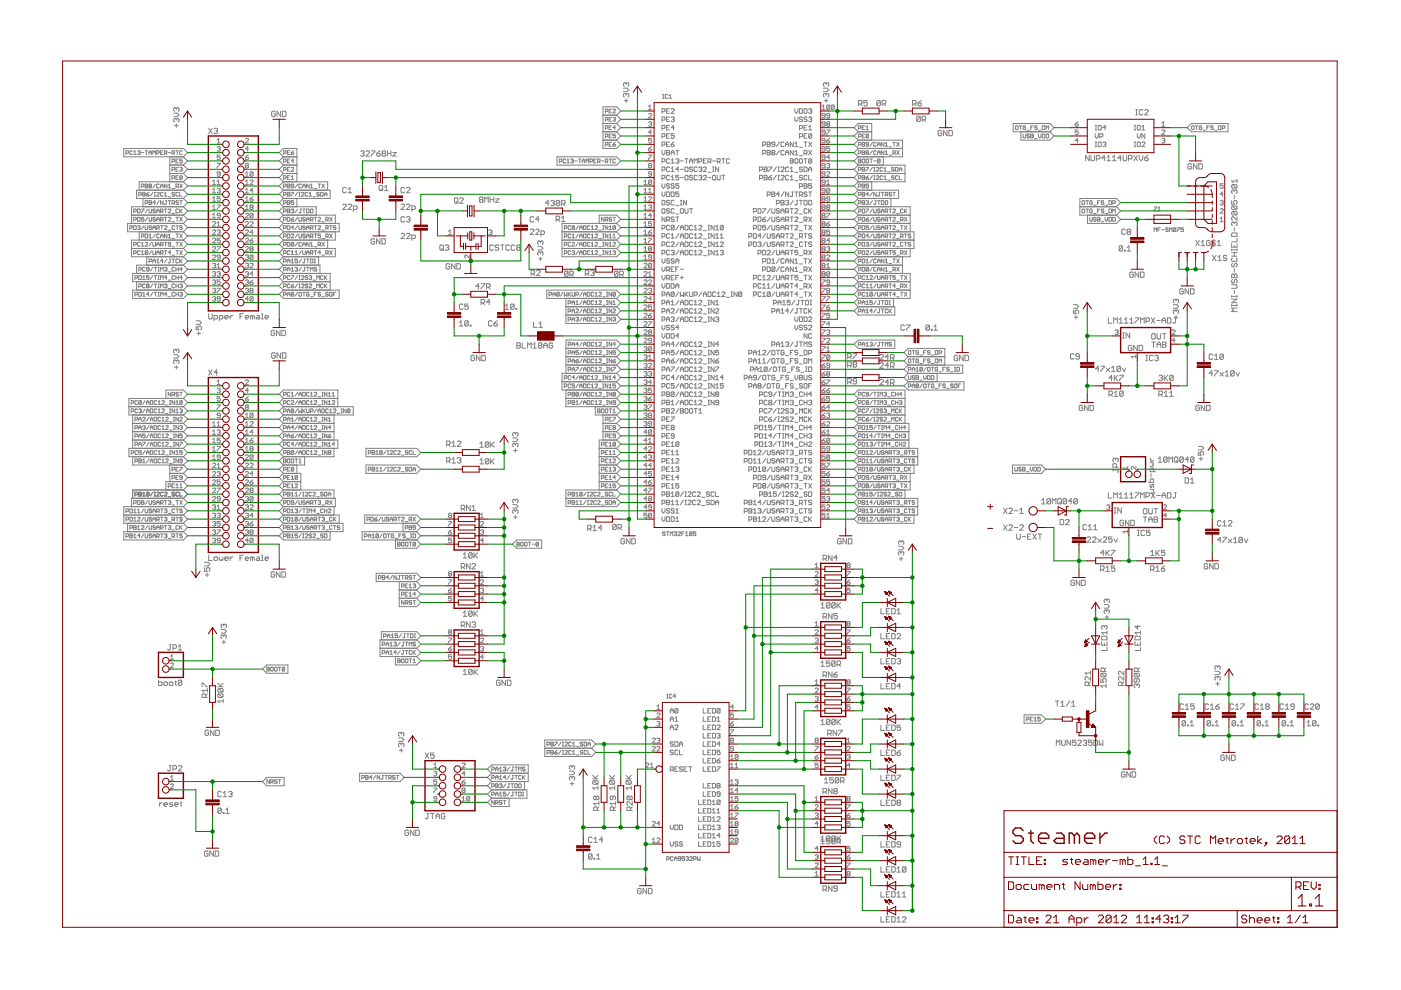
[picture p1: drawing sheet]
<svg xmlns="http://www.w3.org/2000/svg" width="297mm" height="210mm" viewBox="0 0 297 210" stroke-linecap="round" stroke-linejoin="round" font-family="sans-serif">
<g fill="#808080" stroke="#808080" stroke-width=".21">
<path d="M238 71.7h.4z"/>
<path d="M238.2 70.6v1.1z"/>
<path d="M238 70.6h.4z"/>
<path d="M238.8 70.6v1.1z"/>
<path d="M238.8 70.6l.7 1.1z"/>
<path d="M239.5 70.6v1.1z"/>
<path d="M244.4 70.7h.3z"/>
<path d="M244.4 70.7l-.2 .2z"/>
<path d="M244.2 70.9v.8z"/>
<path d="M244.2 71.7l.2 .2z"/>
<path d="M244.4 71.9h.3z"/>
<path d="M244.7 71.9l.2-.2z"/>
<path d="M244.9 70.9v.8z"/>
<path d="M244.7 70.7l.2 .2z"/>
<path d="M245.3 70.7v1z"/>
<path d="M245.3 71.7l.2 .2z"/>
<path d="M245.5 71.9h.4z"/>
<path d="M245.9 71.9l.2-.2z"/>
<path d="M246.1 70.7v1z"/>
<path d="M246.8 70.7v1.2z"/>
<path d="M246.5 70.7h.7z"/>
<path d="M239.8 73.2l.2 .2z"/>
<path d="M239.4 73.2h.4z"/>
<path d="M239.4 73.2l-.2 .2z"/>
<path d="M239.2 73.4v.8z"/>
<path d="M239.2 74.2l.2 .1z"/>
<path d="M239.4 74.3h.4z"/>
<path d="M239.8 74.3l.2-.1z"/>
<path d="M240 73.8v.4z"/>
<path d="M239.6 73.8h.4z"/>
<path d="M240.4 73.2v1.1z"/>
<path d="M240.4 73.2l.7 1.1z"/>
<path d="M241.1 73.2v1.1z"/>
<path d="M241.5 73.2v1.1z"/>
<path d="M241.5 74.3h.6z"/>
<path d="M242.1 74.3l.2-.1z"/>
<path d="M242.3 73.4v.8z"/>
<path d="M242.1 73.2l.2 .2z"/>
<path d="M241.5 73.2h.6z"/>
<path d="M244.6 72.5v1.1z"/>
<path d="M244.2 72.5h.7z"/>
<path d="M245.3 72.9v.7z"/>
<path d="M245.3 72.9l.4-.4z"/>
<path d="M245.7 72.5l.4 .4z"/>
<path d="M246.1 72.9v.7z"/>
<path d="M245.3 73.1h.8z"/>
<path d="M246.5 72.5v1.1z"/>
<path d="M246.5 72.5h.5z"/>
<path d="M247 72.5l.2 .2z"/>
<path d="M247.2 72.7v.2z"/>
<path d="M247.2 72.9l-.2 .2z"/>
<path d="M247 73.1l.2 .2z"/>
<path d="M247.2 73.3v.1z"/>
<path d="M247.2 73.4l-.2 .2z"/>
<path d="M246.5 73.6h.5z"/>
<path d="M246.5 73.1h.5z"/>
<path d="M236.2 108.8h.4z"/>
<path d="M236.4 107.7v1.1z"/>
<path d="M236.2 107.7h.4z"/>
<path d="M237 107.7v1.1z"/>
<path d="M237 107.7l.7 1.1z"/>
<path d="M237.7 107.7v1.1z"/>
<path d="M242.6 107.8h.4z"/>
<path d="M242.6 107.8l-.2 .2z"/>
<path d="M242.4 108v.8z"/>
<path d="M242.4 108.8l.2 .2z"/>
<path d="M242.6 109h.4z"/>
<path d="M243 109l.2-.2z"/>
<path d="M243.2 108v.8z"/>
<path d="M243 107.8l.2 .2z"/>
<path d="M243.5 107.8v1z"/>
<path d="M243.5 108.8l.2 .2z"/>
<path d="M243.7 109h.4z"/>
<path d="M244.3 108.8l-.2 .2z"/>
<path d="M244.3 107.8v1z"/>
<path d="M245.1 107.8v1.2z"/>
<path d="M244.7 107.8h.7z"/>
<path d="M238 110.3l.2 .2z"/>
<path d="M237.7 110.3h.3z"/>
<path d="M237.5 110.5l.2-.2z"/>
<path d="M237.5 110.5v.8z"/>
<path d="M237.5 111.3l.2 .1z"/>
<path d="M237.7 111.4h.3z"/>
<path d="M238 111.4l.2-.1z"/>
<path d="M238.2 110.9v.4z"/>
<path d="M237.8 110.9h.4z"/>
<path d="M238.6 110.3v1.1z"/>
<path d="M238.6 110.3l.7 1.1z"/>
<path d="M239.3 110.3v1.1z"/>
<path d="M239.8 110.3v1.1z"/>
<path d="M239.8 111.4h.5z"/>
<path d="M240.3 111.4l.2-.1z"/>
<path d="M240.5 110.5v.8z"/>
<path d="M240.3 110.3l.2 .2z"/>
<path d="M239.8 110.3h.5z"/>
<path d="M242.8 109.6v1.1z"/>
<path d="M242.4 109.6h.8z"/>
<path d="M243.5 110v.7z"/>
<path d="M243.5 110l.4-.4z"/>
<path d="M243.9 109.6l.4 .4z"/>
<path d="M244.3 110v.7z"/>
<path d="M243.5 110.2h.8z"/>
<path d="M244.7 109.6v1.1z"/>
<path d="M244.7 109.6h.6z"/>
<path d="M245.3 109.6l.1 .2z"/>
<path d="M245.4 109.8v.2z"/>
<path d="M245.4 110l-.1 .2z"/>
<path d="M245.3 110.2l.1 .1z"/>
<path d="M245.4 110.3v.2z"/>
<path d="M245.4 110.5l-.1 .2z"/>
<path d="M244.7 110.7h.6z"/>
<path d="M244.7 110.2h.6z"/>
<path d="M140.9 112.8l.1 .1z"/>
<path d="M140.6 112.8h.3z"/>
<path d="M140.6 112.8l-.1 .1z"/>
<path d="M140.5 112.9v.1z"/>
<path d="M140.5 113l.1 .2z"/>
<path d="M140.6 113.2h.3z"/>
<path d="M140.9 113.2l.1 .1z"/>
<path d="M141 113.3v.1z"/>
<path d="M141 113.4l-.1 .2z"/>
<path d="M140.6 113.6h.3z"/>
<path d="M140.5 113.4l.1 .2z"/>
<path d="M141.6 112.8v.8z"/>
<path d="M141.3 112.8h.5z"/>
<path d="M142.1 112.8v.8z"/>
<path d="M142.1 112.8l.3 .2z"/>
<path d="M142.6 112.8l-.2 .2z"/>
<path d="M142.6 112.8v.8z"/>
<path d="M142.9 112.9l.2-.1z"/>
<path d="M143.1 112.8h.2z"/>
<path d="M143.3 112.8l.2 .1z"/>
<path d="M143.5 112.9v.1z"/>
<path d="M143.3 113.2l.2-.2z"/>
<path d="M143.2 113.2h.1z"/>
<path d="M143.3 113.2l.2 .1z"/>
<path d="M143.5 113.3v.1z"/>
<path d="M143.5 113.4l-.2 .2z"/>
<path d="M143.1 113.6h.2z"/>
<path d="M142.9 113.4l.2 .2z"/>
<path d="M143.7 113.6h.6z"/>
<path d="M144.3 113l-.6 .6z"/>
<path d="M144.3 112.9v.1z"/>
<path d="M144.1 112.8l.2 .1z"/>
<path d="M143.9 112.8h.2z"/>
<path d="M143.9 112.8l-.2 .1z"/>
<path d="M144.5 112.8v.8z"/>
<path d="M144.5 112.8h.6z"/>
<path d="M144.5 113.2h.3z"/>
<path d="M145.3 113l.3-.2z"/>
<path d="M145.6 112.8v.8z"/>
<path d="M145.3 113.6h.6z"/>
<path d="M146.2 112.9v.5z"/>
<path d="M146.3 112.8l-.1 .1z"/>
<path d="M146.3 112.8h.3z"/>
<path d="M146.6 112.8l.1 .1z"/>
<path d="M146.7 112.9v.5z"/>
<path d="M146.7 113.4l-.1 .2z"/>
<path d="M146.3 113.6h.3z"/>
<path d="M146.2 113.4l.1 .2z"/>
<path d="M146.7 112.9l-.5 .5z"/>
<path d="M147 112.8h.5z"/>
<path d="M147 112.8v.4z"/>
<path d="M147 113.2l.3-.2z"/>
<path d="M147.3 113h.1z"/>
<path d="M147.4 113l.1 .2z"/>
<path d="M147.5 113.2v.2z"/>
<path d="M147.5 113.4l-.1 .2z"/>
<path d="M147.1 113.6h.3z"/>
<path d="M147 113.4l.1 .2z"/>
<path d="M250.6 153v.7z"/>
<path d="M250.8 152.8l-.2 .2z"/>
<path d="M250.8 152.8h.4z"/>
<path d="M251.2 152.8l.2 .2z"/>
<path d="M251.4 153v.7z"/>
<path d="M251.2 153.9l.2-.2z"/>
<path d="M250.8 153.9h.4z"/>
<path d="M250.6 153.7l.2 .2z"/>
<path d="M251.4 153l-.8 .7z"/>
<path d="M251.8 153.7v.2z"/>
<path d="M251.8 153.7h.1z"/>
<path d="M251.9 153.7v.2z"/>
<path d="M251.8 153.9h.1z"/>
<path d="M252.7 152.8l-.4 .4z"/>
<path d="M252.7 152.8v1.1z"/>
<path d="M252.3 153.9h.8z"/>
<path d="M255.9 153v.7z"/>
<path d="M255.9 153l.2-.2z"/>
<path d="M256.1 152.8h.4z"/>
<path d="M256.5 152.8l.2 .2z"/>
<path d="M256.7 153v.7z"/>
<path d="M256.5 153.9l.2-.2z"/>
<path d="M256.1 153.9h.4z"/>
<path d="M255.9 153.7l.2 .2z"/>
<path d="M255.9 153.7l.8-.7z"/>
<path d="M257.1 153.7v.2z"/>
<path d="M257.1 153.7h.2z"/>
<path d="M257.3 153.7v.2z"/>
<path d="M257.1 153.9h.2z"/>
<path d="M257.6 153.2l.4-.4z"/>
<path d="M258 152.8v1.1z"/>
<path d="M257.6 153.9h.8z"/>
<path d="M261.2 153v.7z"/>
<path d="M261.4 152.8l-.2 .2z"/>
<path d="M261.4 152.8h.4z"/>
<path d="M261.8 152.8l.2 .2z"/>
<path d="M262 153v.7z"/>
<path d="M261.8 153.9l.2-.2z"/>
<path d="M261.4 153.9h.4z"/>
<path d="M261.2 153.7l.2 .2z"/>
<path d="M261.2 153.7l.8-.7z"/>
<path d="M262.4 153.7v.2z"/>
<path d="M262.4 153.7h.1z"/>
<path d="M262.5 153.7v.2z"/>
<path d="M262.4 153.9h.1z"/>
<path d="M262.9 153.2l.4-.4z"/>
<path d="M263.3 152.8v1.1z"/>
<path d="M262.9 153.9h.8z"/>
<path d="M266.5 153v.7z"/>
<path d="M266.5 153l.2-.2z"/>
<path d="M266.7 152.8h.4z"/>
<path d="M267.1 152.8l.2 .2z"/>
<path d="M267.3 153v.7z"/>
<path d="M267.1 153.9l.2-.2z"/>
<path d="M266.7 153.9h.4z"/>
<path d="M266.5 153.7l.2 .2z"/>
<path d="M267.3 153l-.8 .7z"/>
<path d="M267.7 153.7v.2z"/>
<path d="M267.7 153.7h.1z"/>
<path d="M267.8 153.7v.2z"/>
<path d="M267.7 153.9h.1z"/>
<path d="M268.2 153.2l.4-.4z"/>
<path d="M268.6 152.8v1.1z"/>
<path d="M268.2 153.9h.8z"/>
<path d="M271.8 153v.7z"/>
<path d="M272 152.8l-.2 .2z"/>
<path d="M272 152.8h.4z"/>
<path d="M272.4 152.8l.2 .2z"/>
<path d="M272.6 153v.7z"/>
<path d="M272.4 153.9l.2-.2z"/>
<path d="M272 153.9h.4z"/>
<path d="M271.8 153.7l.2 .2z"/>
<path d="M271.8 153.7l.8-.7z"/>
<path d="M273 153.7v.2z"/>
<path d="M273 153.7h.2z"/>
<path d="M273.2 153.7v.2z"/>
<path d="M273 153.9h.2z"/>
<path d="M273.9 152.8l-.4 .4z"/>
<path d="M273.9 152.8v1.1z"/>
<path d="M273.5 153.9h.8z"/>
<path d="M277.5 152.8l-.4 .4z"/>
<path d="M277.5 152.8v1.1z"/>
<path d="M277.1 153.9h.8z"/>
<path d="M278.3 153v.7z"/>
<path d="M278.4 152.8l-.1 .2z"/>
<path d="M278.4 152.8h.4z"/>
<path d="M278.8 152.8l.2 .2z"/>
<path d="M279 153v.7z"/>
<path d="M278.8 153.9l.2-.2z"/>
<path d="M278.4 153.9h.4z"/>
<path d="M278.3 153.7l.1 .2z"/>
<path d="M278.3 153.7l.7-.7z"/>
<path d="M279.4 153.7v.2z"/>
<path d="M279.4 153.7h.2z"/>
<path d="M279.6 153.7v.2z"/>
<path d="M279.4 153.9h.2z"/>
<path d="M175.2 21v.7z"/>
<path d="M174.8 21.3h.7z"/>
<path d="M174.6 20.4l.2 .2z"/>
<path d="M174.6 20v.4z"/>
<path d="M174.6 20l.2-.2z"/>
<path d="M174.8 19.8h.2z"/>
<path d="M175 19.8l.2 .2z"/>
<path d="M175.2 20v.2z"/>
<path d="M175.2 20l.1-.2z"/>
<path d="M175.3 19.8h.2z"/>
<path d="M175.5 19.8l.2 .2z"/>
<path d="M175.7 20v.4z"/>
<path d="M175.7 20.4l-.2 .2z"/>
<path d="M174.6 19.4h.7z"/>
<path d="M175.3 19.4l.4-.3z"/>
<path d="M175.3 18.7l.4 .4z"/>
<path d="M174.6 18.7h.7z"/>
<path d="M174.6 18.1l.2 .2z"/>
<path d="M174.6 17.7v.4z"/>
<path d="M174.8 17.5l-.2 .2z"/>
<path d="M174.8 17.5h.2z"/>
<path d="M175 17.5l.2 .2z"/>
<path d="M175.2 17.7v.2z"/>
<path d="M175.2 17.7l.1-.2z"/>
<path d="M175.3 17.5h.2z"/>
<path d="M175.5 17.5l.2 .2z"/>
<path d="M175.7 17.7v.4z"/>
<path d="M175.7 18.1l-.2 .2z"/>
<path d="M178.2 114.2l.1 .2z"/>
<path d="M177.8 114.2h.4z"/>
<path d="M177.8 114.2l-.2 .2z"/>
<path d="M177.6 114.4v.7z"/>
<path d="M177.6 115.1l.2 .2z"/>
<path d="M177.8 115.3h.4z"/>
<path d="M178.3 115.1l-.1 .2z"/>
<path d="M178.3 114.8v.3z"/>
<path d="M178 114.8h.3z"/>
<path d="M178.7 114.2v1.1z"/>
<path d="M178.7 114.2l.8 1.1z"/>
<path d="M179.5 114.2v1.1z"/>
<path d="M179.9 114.2v1.1z"/>
<path d="M179.9 115.3h.5z"/>
<path d="M180.6 115.1l-.2 .2z"/>
<path d="M180.6 114.4v.7z"/>
<path d="M180.4 114.2l.2 .2z"/>
<path d="M179.9 114.2h.5z"/>
<path d="M258.2 144.6v.7z"/>
<path d="M257.8 145h.7z"/>
<path d="M257.6 144l.2 .2z"/>
<path d="M257.6 143.6v.4z"/>
<path d="M257.6 143.6l.2-.2z"/>
<path d="M257.8 143.4h.2z"/>
<path d="M258 143.4l.2 .2z"/>
<path d="M258.2 143.6v.2z"/>
<path d="M258.2 143.6l.2-.2z"/>
<path d="M258.4 143.4h.1z"/>
<path d="M258.5 143.4l.2 .2z"/>
<path d="M258.7 143.6v.4z"/>
<path d="M258.7 144l-.2 .2z"/>
<path d="M257.6 143.1h.8z"/>
<path d="M258.7 142.7l-.3 .4z"/>
<path d="M258.4 142.3l.3 .4z"/>
<path d="M257.6 142.3h.8z"/>
<path d="M257.6 141.7l.2 .2z"/>
<path d="M257.6 141.4v.3z"/>
<path d="M257.6 141.4l.2-.2z"/>
<path d="M257.8 141.2h.2z"/>
<path d="M258 141.2l.2 .2z"/>
<path d="M258.2 141.4v.2z"/>
<path d="M258.2 141.4l.2-.2z"/>
<path d="M258.4 141.2h.1z"/>
<path d="M258.5 141.2l.2 .2z"/>
<path d="M258.7 141.4v.3z"/>
<path d="M258.7 141.7l-.2 .2z"/>
<path d="M132.2 114.2l.2 .2z"/>
<path d="M131.8 114.2h.4z"/>
<path d="M131.8 114.2l-.1 .2z"/>
<path d="M131.7 114.4v.7z"/>
<path d="M131.7 115.1l.1 .2z"/>
<path d="M131.8 115.3h.4z"/>
<path d="M132.2 115.3l.2-.2z"/>
<path d="M132.4 114.8v.3z"/>
<path d="M132 114.8h.4z"/>
<path d="M132.8 114.2v1.1z"/>
<path d="M132.8 114.2l.8 1.1z"/>
<path d="M133.6 114.2v1.1z"/>
<path d="M133.9 114.2v1.1z"/>
<path d="M133.9 115.3h.6z"/>
<path d="M134.7 115.1l-.2 .2z"/>
<path d="M134.7 114.4v.7z"/>
<path d="M134.5 114.2l.2 .2z"/>
<path d="M133.9 114.2h.6z"/>
<path d="M132.8 21v.7z"/>
<path d="M132.4 21.3h.7z"/>
<path d="M132.2 20.4l.2 .2z"/>
<path d="M132.2 20v.4z"/>
<path d="M132.2 20l.2-.2z"/>
<path d="M132.4 19.8h.2z"/>
<path d="M132.6 19.8l.2 .2z"/>
<path d="M132.8 20v.2z"/>
<path d="M132.8 20l.1-.2z"/>
<path d="M132.9 19.8h.2z"/>
<path d="M133.1 19.8l.2 .2z"/>
<path d="M133.3 20v.4z"/>
<path d="M133.3 20.4l-.2 .2z"/>
<path d="M132.2 19.4h.7z"/>
<path d="M132.9 19.4l.4-.3z"/>
<path d="M132.9 18.7l.4 .4z"/>
<path d="M132.2 18.7h.7z"/>
<path d="M132.2 18.1l.2 .2z"/>
<path d="M132.2 17.7v.4z"/>
<path d="M132.4 17.5l-.2 .2z"/>
<path d="M132.4 17.5h.2z"/>
<path d="M132.6 17.5l.2 .2z"/>
<path d="M132.8 17.7v.2z"/>
<path d="M132.8 17.7l.1-.2z"/>
<path d="M132.9 17.5h.2z"/>
<path d="M133.1 17.5l.2 .2z"/>
<path d="M133.3 17.7v.4z"/>
<path d="M133.3 18.1l-.2 .2z"/>
<path d="M259.4 160.1l.2 .2z"/>
<path d="M259 160.1h.4z"/>
<path d="M259 160.1l-.2 .2z"/>
<path d="M258.8 160.3v.8z"/>
<path d="M258.8 161.1l.2 .1z"/>
<path d="M259 161.2h.4z"/>
<path d="M259.6 161.1l-.2 .1z"/>
<path d="M259.6 160.7v.4z"/>
<path d="M259.2 160.7h.4z"/>
<path d="M260 160.1v1.1z"/>
<path d="M260 160.1l.7 1.1z"/>
<path d="M260.7 160.1v1.1z"/>
<path d="M261.1 160.1v1.1z"/>
<path d="M261.1 161.2h.6z"/>
<path d="M261.7 161.2l.2-.1z"/>
<path d="M261.9 160.3v.8z"/>
<path d="M261.7 160.1l.2 .2z"/>
<path d="M261.1 160.1h.6z"/>
<path d="M72.7 44.4h.7z"/>
<path d="M72.7 44.4l.7-.8z"/>
<path d="M73.4 43.5v.1z"/>
<path d="M73.2 43.3l.2 .2z"/>
<path d="M72.9 43.3h.3z"/>
<path d="M72.9 43.3l-.2 .2z"/>
<path d="M73.8 44.4h.8z"/>
<path d="M73.8 44.4l.8-.8z"/>
<path d="M74.6 43.5v.1z"/>
<path d="M74.4 43.3l.2 .2z"/>
<path d="M74 43.3h.4z"/>
<path d="M74 43.3l-.2 .2z"/>
<path d="M74.9 43.6v1.2z"/>
<path d="M74.9 43.6h.6z"/>
<path d="M75.5 43.6l.2 .2z"/>
<path d="M75.7 43.8v.4z"/>
<path d="M75.7 44.2l-.2 .2z"/>
<path d="M74.9 44.4h.6z"/>
<path d="M85 44.4h.8z"/>
<path d="M85 44.4l.8-.8z"/>
<path d="M85.8 43.5v.1z"/>
<path d="M85.6 43.3l.2 .2z"/>
<path d="M85.2 43.3h.4z"/>
<path d="M85.2 43.3l-.2 .2z"/>
<path d="M86.2 44.4h.7z"/>
<path d="M86.2 44.4l.7-.8z"/>
<path d="M86.9 43.5v.1z"/>
<path d="M86.7 43.3l.2 .2z"/>
<path d="M86.4 43.3h.3z"/>
<path d="M86.4 43.3l-.2 .2z"/>
<path d="M87.3 43.6v1.2z"/>
<path d="M87.3 43.6h.6z"/>
<path d="M87.9 43.6l.2 .2z"/>
<path d="M88.1 43.8v.4z"/>
<path d="M88.1 44.2l-.2 .2z"/>
<path d="M87.3 44.4h.6z"/>
<path d="M95.1 55.9l.2 .2z"/>
<path d="M94.8 55.9h.3z"/>
<path d="M94.6 56.1l.2-.2z"/>
<path d="M94.6 56.1v.8z"/>
<path d="M94.6 56.9l.2 .1z"/>
<path d="M94.8 57h.3z"/>
<path d="M95.1 57l.2-.1z"/>
<path d="M95.3 56.5v.4z"/>
<path d="M95 56.5h.3z"/>
<path d="M95.7 55.9v1.1z"/>
<path d="M95.7 55.9l.8 1.1z"/>
<path d="M96.5 55.9v1.1z"/>
<path d="M96.9 55.9v1.1z"/>
<path d="M96.9 57h.5z"/>
<path d="M97.6 56.9l-.2 .1z"/>
<path d="M97.6 56.1v.8z"/>
<path d="M97.4 55.9l.2 .2z"/>
<path d="M96.9 55.9h.5z"/>
<path d="M79.2 50.6l.2 .2z"/>
<path d="M78.9 50.6h.3z"/>
<path d="M78.9 50.6l-.2 .2z"/>
<path d="M78.7 50.8v.7z"/>
<path d="M78.7 51.5l.2 .2z"/>
<path d="M78.9 51.7h.3z"/>
<path d="M79.2 51.7l.2-.2z"/>
<path d="M79.4 51.2v.3z"/>
<path d="M79.1 51.2h.3z"/>
<path d="M79.8 50.6v1.1z"/>
<path d="M79.8 50.6l.8 1.1z"/>
<path d="M80.6 50.6v1.1z"/>
<path d="M81 50.6v1.1z"/>
<path d="M81 51.7h.5z"/>
<path d="M81.5 51.7l.2-.2z"/>
<path d="M81.7 50.8v.7z"/>
<path d="M81.5 50.6l.2 .2z"/>
<path d="M81 50.6h.5z"/>
<path d="M109.6 72.7v1.1z"/>
<path d="M109.6 72.7h.5z"/>
<path d="M110.1 72.7l.2 .2z"/>
<path d="M110.3 72.9v.2z"/>
<path d="M110.3 73.1l-.2 .2z"/>
<path d="M110.1 73.3l.2 .1z"/>
<path d="M110.3 73.4v.2z"/>
<path d="M110.3 73.6l-.2 .2z"/>
<path d="M109.6 73.8h.5z"/>
<path d="M109.6 73.3h.5z"/>
<path d="M110.7 72.7v1.1z"/>
<path d="M110.7 73.8h.8z"/>
<path d="M111.9 72.7v1.1z"/>
<path d="M111.9 72.7l.3 .4z"/>
<path d="M112.2 73.1l.4-.4z"/>
<path d="M112.6 72.7v1.1z"/>
<path d="M113 73.1l.4-.4z"/>
<path d="M113.4 72.7v1.1z"/>
<path d="M113 73.8h.7z"/>
<path d="M114.3 72.7l-.2 .2z"/>
<path d="M114.3 72.7h.4z"/>
<path d="M114.7 72.7l.2 .2z"/>
<path d="M114.9 72.9v.2z"/>
<path d="M114.9 73.1l-.2 .2z"/>
<path d="M114.7 73.3l.2 .1z"/>
<path d="M114.9 73.4v.2z"/>
<path d="M114.9 73.6l-.2 .2z"/>
<path d="M114.3 73.8h.4z"/>
<path d="M114.1 73.6l.2 .2z"/>
<path d="M114.1 73.4v.2z"/>
<path d="M114.3 73.3l-.2 .1z"/>
<path d="M114.1 73.1l.2 .2z"/>
<path d="M114.1 72.9v.2z"/>
<path d="M114.3 73.3h.4z"/>
<path d="M115.3 73.1v.7z"/>
<path d="M115.3 73.1l.4-.4z"/>
<path d="M115.7 72.7l.3 .4z"/>
<path d="M116 73.1v.7z"/>
<path d="M115.3 73.3h.7z"/>
<path d="M117 72.7l.2 .2z"/>
<path d="M116.6 72.7h.4z"/>
<path d="M116.6 72.7l-.2 .2z"/>
<path d="M116.4 72.9v.7z"/>
<path d="M116.4 73.6l.2 .2z"/>
<path d="M116.6 73.8h.4z"/>
<path d="M117 73.8l.2-.2z"/>
<path d="M117.2 73.3v.3z"/>
<path d="M116.8 73.3h.4z"/>
<path d="M101.4 60.2v1.1z"/>
<path d="M101.4 60.2l-.5 .5z"/>
<path d="M100.9 60.7h.7z"/>
<path d="M102 60.2h.8z"/>
<path d="M102.8 60.2v.1z"/>
<path d="M102.8 60.3l-.8 .8z"/>
<path d="M102 61.1v.2z"/>
<path d="M103.1 60.2v1.1z"/>
<path d="M103.1 60.2h.6z"/>
<path d="M103.7 60.2l.2 .1z"/>
<path d="M103.9 60.3v.4z"/>
<path d="M103.9 60.7l-.2 .2z"/>
<path d="M103.1 60.9h.6z"/>
<path d="M103.5 60.9l.4 .4z"/>
<path d="M97.8 68l-.4 .4z"/>
<path d="M97.8 68v1.1z"/>
<path d="M97.4 69.1h.7z"/>
<path d="M98.5 68.2v.7z"/>
<path d="M98.5 68.2l.2-.2z"/>
<path d="M98.7 68h.4z"/>
<path d="M99.1 68l.2 .2z"/>
<path d="M99.3 68.2v.7z"/>
<path d="M99.3 68.9l-.2 .2z"/>
<path d="M98.7 69.1h.4z"/>
<path d="M98.5 68.9l.2 .2z"/>
<path d="M98.5 68.9l.8-.7z"/>
<path d="M99.7 68.9v.2z"/>
<path d="M99.7 68.9h.2z"/>
<path d="M99.9 68.9v.2z"/>
<path d="M99.7 69.1h.2z"/>
<path d="M107.5 64.5l-.4 .4z"/>
<path d="M107.5 64.5v1.1z"/>
<path d="M107.1 65.6h.8z"/>
<path d="M108.2 64.7v.7z"/>
<path d="M108.2 64.7l.2-.2z"/>
<path d="M108.4 64.5h.4z"/>
<path d="M108.8 64.5l.2 .2z"/>
<path d="M109 64.7v.7z"/>
<path d="M109 65.4l-.2 .2z"/>
<path d="M108.4 65.6h.4z"/>
<path d="M108.2 65.4l.2 .2z"/>
<path d="M108.2 65.4l.8-.7z"/>
<path d="M109.4 65.4v.2z"/>
<path d="M109.4 65.4h.2z"/>
<path d="M109.6 65.4v.2z"/>
<path d="M109.4 65.6h.2z"/>
<path d="M100.4 75.3l.2 .2z"/>
<path d="M100.1 75.3h.3z"/>
<path d="M100.1 75.3l-.2 .2z"/>
<path d="M99.9 75.5v.8z"/>
<path d="M99.9 76.3l.2 .2z"/>
<path d="M100.1 76.5h.3z"/>
<path d="M100.4 76.5l.2-.2z"/>
<path d="M100.6 75.9v.4z"/>
<path d="M100.2 75.9h.4z"/>
<path d="M101 75.3v1.2z"/>
<path d="M101 75.3l.8 1.2z"/>
<path d="M101.8 75.3v1.2z"/>
<path d="M102.1 75.3v1.2z"/>
<path d="M102.1 76.5h.6z"/>
<path d="M102.7 76.5l.2-.2z"/>
<path d="M102.9 75.5v.8z"/>
<path d="M102.7 75.3l.2 .2z"/>
<path d="M102.1 75.3h.6z"/>
<path d="M261.1 66.1h1.2z"/>
<path d="M261.1 66.1l.4-.4z"/>
<path d="M261.1 65.3l.4 .4z"/>
<path d="M261.1 65.3h1.2z"/>
<path d="M262.3 64.6v.3z"/>
<path d="M261.1 64.7h1.2z"/>
<path d="M261.1 64.6v.3z"/>
<path d="M261.1 64.2h1.2z"/>
<path d="M261.1 64.2l1.2-.8z"/>
<path d="M261.1 63.4h1.2z"/>
<path d="M262.3 62.7v.3z"/>
<path d="M261.1 62.8h1.2z"/>
<path d="M261.1 62.7v.3z"/>
<path d="M261.7 61.5v.8z"/>
<path d="M261.1 61.1h1z"/>
<path d="M262.1 61.1l.2-.2z"/>
<path d="M262.3 60.6v.3z"/>
<path d="M262.1 60.4l.2 .2z"/>
<path d="M261.1 60.4h1z"/>
<path d="M261.3 59.2l-.2 .2z"/>
<path d="M261.1 59.4v.4z"/>
<path d="M261.1 59.8l.2 .2z"/>
<path d="M261.3 60h.2z"/>
<path d="M261.5 60l.2-.2z"/>
<path d="M261.7 59.4v.4z"/>
<path d="M261.7 59.4l.2-.2z"/>
<path d="M261.9 59.2h.2z"/>
<path d="M262.1 59.2l.2 .2z"/>
<path d="M262.3 59.4v.4z"/>
<path d="M262.3 59.8l-.2 .2z"/>
<path d="M261.1 58.9h1.2z"/>
<path d="M261.1 58.3v.6z"/>
<path d="M261.1 58.3l.2-.2z"/>
<path d="M261.3 58.1h.2z"/>
<path d="M261.5 58.1l.2 .2z"/>
<path d="M261.7 58.3l.2-.2z"/>
<path d="M261.9 58.1h.2z"/>
<path d="M262.1 58.1l.2 .2z"/>
<path d="M262.3 58.3v.6z"/>
<path d="M261.7 58.3v.6z"/>
<path d="M261.7 57v.7z"/>
<path d="M261.3 55.8l-.2 .2z"/>
<path d="M261.1 56v.4z"/>
<path d="M261.1 56.4l.2 .2z"/>
<path d="M261.3 56.6h.2z"/>
<path d="M261.5 56.6l.2-.2z"/>
<path d="M261.7 56v.4z"/>
<path d="M261.7 56l.2-.2z"/>
<path d="M261.9 55.8h.2z"/>
<path d="M262.1 55.8l.2 .2z"/>
<path d="M262.3 56v.4z"/>
<path d="M262.3 56.4l-.2 .2z"/>
<path d="M261.3 54.7l-.2 .2z"/>
<path d="M261.1 54.9v.4z"/>
<path d="M261.1 55.3l.2 .1z"/>
<path d="M261.3 55.4h.8z"/>
<path d="M262.1 55.4l.2-.1z"/>
<path d="M262.3 54.9v.4z"/>
<path d="M262.1 54.7l.2 .2z"/>
<path d="M261.1 54.3h1.2z"/>
<path d="M261.7 53.6v.7z"/>
<path d="M261.1 53.6h1.2z"/>
<path d="M262.3 52.8v.4z"/>
<path d="M261.1 53h1.2z"/>
<path d="M261.1 52.8v.4z"/>
<path d="M261.1 51.6v.8z"/>
<path d="M261.1 52.4h1.2z"/>
<path d="M262.3 51.6v.8z"/>
<path d="M261.7 52v.4z"/>
<path d="M261.1 51.3h1.2z"/>
<path d="M262.3 50.5v.8z"/>
<path d="M261.1 50.1h1.2z"/>
<path d="M262.3 49.6v.5z"/>
<path d="M262.1 49.4l.2 .2z"/>
<path d="M261.3 49.4h.8z"/>
<path d="M261.3 49.4l-.2 .2z"/>
<path d="M261.1 49.6v.5z"/>
<path d="M261.7 48.2v.8z"/>
<path d="M261.1 47.7l.2 .2z"/>
<path d="M261.1 47.3v.4z"/>
<path d="M261.1 47.3l.2-.2z"/>
<path d="M261.3 47.1h.2z"/>
<path d="M261.5 47.1l.2 .2z"/>
<path d="M261.7 47.3v.2z"/>
<path d="M261.7 47.3l.2-.2z"/>
<path d="M261.9 47.1h.2z"/>
<path d="M262.1 47.1l.2 .2z"/>
<path d="M262.3 47.3v.4z"/>
<path d="M262.3 47.7l-.2 .2z"/>
<path d="M262.3 46v.7z"/>
<path d="M261.5 46l.8 .7z"/>
<path d="M261.3 46h.2z"/>
<path d="M261.1 46.1l.2-.1z"/>
<path d="M261.1 46.1v.4z"/>
<path d="M261.1 46.5l.2 .2z"/>
<path d="M261.3 45.6h.8z"/>
<path d="M261.1 45.4l.2 .2z"/>
<path d="M261.1 45v.4z"/>
<path d="M261.1 45l.2-.2z"/>
<path d="M261.3 44.8h.8z"/>
<path d="M262.1 44.8l.2 .2z"/>
<path d="M262.3 45v.4z"/>
<path d="M262.3 45.4l-.2 .2z"/>
<path d="M261.3 44.8l.8 .8z"/>
<path d="M261.3 44.4h.8z"/>
<path d="M261.1 44.3l.2 .1z"/>
<path d="M261.1 43.9v.4z"/>
<path d="M261.1 43.9l.2-.2z"/>
<path d="M261.3 43.7h.8z"/>
<path d="M262.1 43.7l.2 .2z"/>
<path d="M262.3 43.9v.4z"/>
<path d="M262.3 44.3l-.2 .1z"/>
<path d="M261.3 43.7l.8 .7z"/>
<path d="M261.1 42.5v.8z"/>
<path d="M261.1 43.3h.6z"/>
<path d="M261.5 42.9l.2 .4z"/>
<path d="M261.5 42.7v.2z"/>
<path d="M261.5 42.7l.2-.2z"/>
<path d="M261.7 42.5h.4z"/>
<path d="M262.1 42.5l.2 .2z"/>
<path d="M262.3 42.7v.4z"/>
<path d="M262.3 43.1l-.2 .2z"/>
<path d="M261.7 41.4v.8z"/>
<path d="M261.1 40.8l.2 .2z"/>
<path d="M261.1 40.5v.3z"/>
<path d="M261.1 40.5l.2-.2z"/>
<path d="M261.3 40.3h.2z"/>
<path d="M261.5 40.3l.2 .2z"/>
<path d="M261.7 40.5v.1z"/>
<path d="M261.7 40.5l.2-.2z"/>
<path d="M261.9 40.3h.2z"/>
<path d="M262.1 40.3l.2 .2z"/>
<path d="M262.3 40.5v.3z"/>
<path d="M262.3 40.8l-.2 .2z"/>
<path d="M261.3 39.9h.8z"/>
<path d="M261.1 39.7l.2 .2z"/>
<path d="M261.1 39.3v.4z"/>
<path d="M261.3 39.1l-.2 .2z"/>
<path d="M261.3 39.1h.8z"/>
<path d="M262.1 39.1l.2 .2z"/>
<path d="M262.3 39.3v.4z"/>
<path d="M262.1 39.9l.2-.2z"/>
<path d="M261.3 39.1l.8 .8z"/>
<path d="M261.1 38.4l.4 .4z"/>
<path d="M261.1 38.4h1.2z"/>
<path d="M262.3 38v.8z"/>
<path d="M230.2 33v1.1z"/>
<path d="M230.2 33l.7 1.1z"/>
<path d="M230.9 33v1.1z"/>
<path d="M231.3 33v.9z"/>
<path d="M231.3 33.9l.2 .2z"/>
<path d="M231.5 34.1h.4z"/>
<path d="M232 33.9l-.1 .2z"/>
<path d="M232 33v.9z"/>
<path d="M232.4 33v1.1z"/>
<path d="M232.4 33h.6z"/>
<path d="M233 33l.2 .1z"/>
<path d="M233.2 33.1v.4z"/>
<path d="M233.2 33.5l-.2 .2z"/>
<path d="M232.4 33.7h.6z"/>
<path d="M234.1 33v1.1z"/>
<path d="M233.6 33.5l.5-.5z"/>
<path d="M233.6 33.5h.7z"/>
<path d="M234.7 33.3l.4-.3z"/>
<path d="M235.1 33v1.1z"/>
<path d="M234.7 34.1h.8z"/>
<path d="M235.9 33.3l.3-.3z"/>
<path d="M236.2 33v1.1z"/>
<path d="M235.9 34.1h.7z"/>
<path d="M237.5 33v1.1z"/>
<path d="M237.5 33l-.5 .5z"/>
<path d="M237 33.5h.7z"/>
<path d="M238.1 33v.9z"/>
<path d="M238.1 33.9l.2 .2z"/>
<path d="M238.3 34.1h.4z"/>
<path d="M238.7 34.1l.2-.2z"/>
<path d="M238.9 33v.9z"/>
<path d="M239.3 33v1.1z"/>
<path d="M239.3 33h.5z"/>
<path d="M239.8 33l.2 .1z"/>
<path d="M240 33.1v.4z"/>
<path d="M240 33.5l-.2 .2z"/>
<path d="M239.3 33.7h.5z"/>
<path d="M240.4 33l.8 1.1z"/>
<path d="M241.2 33l-.8 1.1z"/>
<path d="M241.5 33v.7z"/>
<path d="M241.5 33.7l.4 .4z"/>
<path d="M242.3 33.7l-.4 .4z"/>
<path d="M242.3 33v.7z"/>
<path d="M243.1 33.1l.3-.1z"/>
<path d="M243.1 33.1l-.4 .4z"/>
<path d="M242.7 33.5v.4z"/>
<path d="M242.7 33.9l.2 .2z"/>
<path d="M242.9 34.1h.3z"/>
<path d="M243.2 34.1l.2-.2z"/>
<path d="M243.4 33.7v.2z"/>
<path d="M243.2 33.5l.2 .2z"/>
<path d="M242.7 33.5h.5z"/>
<path d="M240.1 57.7l.2 .2z"/>
<path d="M239.7 57.7h.4z"/>
<path d="M239.7 57.7l-.2 .2z"/>
<path d="M239.5 57.9v.7z"/>
<path d="M239.5 58.6l.2 .2z"/>
<path d="M239.7 58.8h.4z"/>
<path d="M240.3 58.6l-.2 .2z"/>
<path d="M240.3 58.2v.4z"/>
<path d="M239.9 58.2h.4z"/>
<path d="M240.7 57.7v1.1z"/>
<path d="M240.7 57.7l.7 1.1z"/>
<path d="M241.4 57.7v1.1z"/>
<path d="M241.8 57.7v1.1z"/>
<path d="M241.8 58.8h.6z"/>
<path d="M242.4 58.8l.2-.2z"/>
<path d="M242.6 57.9v.7z"/>
<path d="M242.4 57.7l.2 .2z"/>
<path d="M241.8 57.7h.6z"/>
<path d="M237.3 52.3v.7z"/>
<path d="M237.3 52.3l.2-.2z"/>
<path d="M237.5 52.1h.3z"/>
<path d="M237.8 52.1l.2 .2z"/>
<path d="M238 52.3v.7z"/>
<path d="M238 53l-.2 .2z"/>
<path d="M237.5 53.2h.3z"/>
<path d="M237.3 53l.2 .2z"/>
<path d="M237.3 53l.7-.7z"/>
<path d="M238.4 53v.2z"/>
<path d="M238.4 53h.2z"/>
<path d="M238.6 53v.2z"/>
<path d="M238.4 53.2h.2z"/>
<path d="M239 52.5l.3-.4z"/>
<path d="M239.3 52.1v1.1z"/>
<path d="M239 53.2h.7z"/>
<path d="M252.5 34.7l.1 .2z"/>
<path d="M252.1 34.7h.4z"/>
<path d="M252.1 34.7l-.2 .2z"/>
<path d="M251.9 34.9v.8z"/>
<path d="M251.9 35.7l.2 .1z"/>
<path d="M252.1 35.8h.4z"/>
<path d="M252.5 35.8l.1-.1z"/>
<path d="M252.6 35.3v.4z"/>
<path d="M252.3 35.3h.3z"/>
<path d="M253 34.7v1.1z"/>
<path d="M253 34.7l.8 1.1z"/>
<path d="M253.8 34.7v1.1z"/>
<path d="M254.2 34.7v1.1z"/>
<path d="M254.2 35.8h.5z"/>
<path d="M254.7 35.8l.2-.1z"/>
<path d="M254.9 34.9v.8z"/>
<path d="M254.7 34.7l.2 .2z"/>
<path d="M254.2 34.7h.5z"/>
<path d="M186.5 76.3h.8z"/>
<path d="M186.5 76.3l.8-.8z"/>
<path d="M187.3 75.4v.1z"/>
<path d="M187.1 75.2l.2 .2z"/>
<path d="M186.7 75.2h.4z"/>
<path d="M186.7 75.2l-.2 .2z"/>
<path d="M188.2 75.2v1.1z"/>
<path d="M188.2 75.2l-.5 .5z"/>
<path d="M187.7 75.7h.7z"/>
<path d="M188.8 75.2v1.1z"/>
<path d="M188.8 75.2h.6z"/>
<path d="M189.4 75.2l.2 .2z"/>
<path d="M189.6 75.4v.3z"/>
<path d="M189.6 75.7l-.2 .2z"/>
<path d="M188.8 75.9h.6z"/>
<path d="M189.2 75.9l.4 .4z"/>
<path d="M186.5 78.1h.8z"/>
<path d="M187.3 77.3l-.8 .8z"/>
<path d="M187.3 77.1v.2z"/>
<path d="M187.1 76.9l.2 .2z"/>
<path d="M186.7 76.9h.4z"/>
<path d="M186.7 76.9l-.2 .2z"/>
<path d="M188.2 76.9v1.2z"/>
<path d="M188.2 76.9l-.5 .6z"/>
<path d="M187.7 77.5h.7z"/>
<path d="M188.8 76.9v1.2z"/>
<path d="M188.8 76.9h.6z"/>
<path d="M189.4 76.9l.2 .2z"/>
<path d="M189.6 77.1v.4z"/>
<path d="M189.6 77.5l-.2 .2z"/>
<path d="M188.8 77.7h.6z"/>
<path d="M189.2 77.7l.4 .4z"/>
<path d="M186.5 81.6h.8z"/>
<path d="M186.5 81.6l.8-.8z"/>
<path d="M187.3 80.6v.2z"/>
<path d="M187.1 80.5l.2 .1z"/>
<path d="M186.7 80.5h.4z"/>
<path d="M186.7 80.5l-.2 .1z"/>
<path d="M188.2 80.5v1.1z"/>
<path d="M188.2 80.5l-.5 .5z"/>
<path d="M187.7 81h.7z"/>
<path d="M188.8 80.5v1.1z"/>
<path d="M188.8 80.5h.6z"/>
<path d="M189.4 80.5l.2 .1z"/>
<path d="M189.6 80.6v.4z"/>
<path d="M189.6 81l-.2 .2z"/>
<path d="M188.8 81.2h.6z"/>
<path d="M189.2 81.2l.4 .4z"/>
<path d="M46.2 148.6l.3 .4z"/>
<path d="M46.2 148.6h1.1z"/>
<path d="M47.3 148.3v.7z"/>
<path d="M46.4 147.9h.7z"/>
<path d="M46.2 147.7l.2 .2z"/>
<path d="M46.2 147.3v.4z"/>
<path d="M46.4 147.1l-.2 .2z"/>
<path d="M46.4 147.1h.7z"/>
<path d="M47.1 147.1l.2 .2z"/>
<path d="M47.3 147.3v.4z"/>
<path d="M47.3 147.7l-.2 .2z"/>
<path d="M46.4 147.1l.7 .8z"/>
<path d="M46.4 146.7h.7z"/>
<path d="M46.2 146.6l.2 .1z"/>
<path d="M46.2 146.2v.4z"/>
<path d="M46.4 146l-.2 .2z"/>
<path d="M46.4 146h.7z"/>
<path d="M47.1 146l.2 .2z"/>
<path d="M47.3 146.2v.4z"/>
<path d="M47.3 146.6l-.2 .1z"/>
<path d="M46.4 146l.7 .7z"/>
<path d="M46.2 145.6h1.1z"/>
<path d="M46.2 144.8l.7 .8z"/>
<path d="M46.7 145.4l.6-.6z"/>
<path d="M33.6 144.2v1.1z"/>
<path d="M33.6 145.3h.6z"/>
<path d="M34.2 145.3l.2-.1z"/>
<path d="M34.4 144.8v.4z"/>
<path d="M34.2 144.6l.2 .2z"/>
<path d="M33.6 144.6h.6z"/>
<path d="M34.9 145.3h.4z"/>
<path d="M35.5 145.2l-.2 .1z"/>
<path d="M35.5 144.8v.4z"/>
<path d="M35.3 144.6l.2 .2z"/>
<path d="M34.9 144.6h.4z"/>
<path d="M34.9 144.6l-.1 .2z"/>
<path d="M34.8 144.8v.4z"/>
<path d="M34.8 145.2l.1 .1z"/>
<path d="M36.1 145.3h.4z"/>
<path d="M36.5 145.3l.2-.1z"/>
<path d="M36.7 144.8v.4z"/>
<path d="M36.5 144.6l.2 .2z"/>
<path d="M36.1 144.6h.4z"/>
<path d="M36.1 144.6l-.2 .2z"/>
<path d="M35.9 144.8v.4z"/>
<path d="M35.9 145.2l.2 .1z"/>
<path d="M37.2 144.4v.8z"/>
<path d="M37.2 145.2l.2 .1z"/>
<path d="M37 144.6h.4z"/>
<path d="M37.8 144.4v.8z"/>
<path d="M38 144.2l-.2 .2z"/>
<path d="M38 144.2h.4z"/>
<path d="M38.4 144.2l.1 .2z"/>
<path d="M38.5 144.4v.8z"/>
<path d="M38.5 145.2l-.1 .1z"/>
<path d="M38 145.3h.4z"/>
<path d="M37.8 145.2l.2 .1z"/>
<path d="M38.5 144.4l-.7 .8z"/>
<path d="M44 154.8l.2 .2z"/>
<path d="M43.7 154.8h.3z"/>
<path d="M43.7 154.8l-.2 .2z"/>
<path d="M43.5 155v.7z"/>
<path d="M43.5 155.7l.2 .2z"/>
<path d="M43.7 155.9h.3z"/>
<path d="M44 155.9l.2-.2z"/>
<path d="M44.2 155.4v.3z"/>
<path d="M43.8 155.4h.4z"/>
<path d="M44.6 154.8v1.1z"/>
<path d="M44.6 154.8l.8 1.1z"/>
<path d="M45.4 154.8v1.1z"/>
<path d="M45.7 154.8v1.1z"/>
<path d="M45.7 155.9h.6z"/>
<path d="M46.3 155.9l.2-.2z"/>
<path d="M46.5 155v.7z"/>
<path d="M46.3 154.8l.2 .2z"/>
<path d="M45.7 154.8h.6z"/>
<path d="M47.5 135.8v.7z"/>
<path d="M47.1 136.1h.7z"/>
<path d="M46.9 135.2l.2 .2z"/>
<path d="M46.9 134.8v.4z"/>
<path d="M46.9 134.8l.2-.2z"/>
<path d="M47.1 134.6h.2z"/>
<path d="M47.3 134.6l.2 .2z"/>
<path d="M47.5 134.8v.2z"/>
<path d="M47.6 134.6l-.1 .2z"/>
<path d="M47.6 134.6h.2z"/>
<path d="M47.8 134.6l.2 .2z"/>
<path d="M48 134.8v.4z"/>
<path d="M48 135.2l-.2 .2z"/>
<path d="M46.9 134.2h.7z"/>
<path d="M48 133.9l-.4 .3z"/>
<path d="M47.6 133.5l.4 .4z"/>
<path d="M46.9 133.5h.7z"/>
<path d="M46.9 132.9l.2 .2z"/>
<path d="M46.9 132.5v.4z"/>
<path d="M46.9 132.5l.2-.1z"/>
<path d="M47.1 132.4h.2z"/>
<path d="M47.3 132.4l.2 .1z"/>
<path d="M47.5 132.5v.2z"/>
<path d="M47.5 132.5l.1-.1z"/>
<path d="M47.6 132.4h.2z"/>
<path d="M47.8 132.4l.2 .1z"/>
<path d="M48 132.5v.4z"/>
<path d="M48 132.9l-.2 .2z"/>
<path d="M33.8 170.2v.8z"/>
<path d="M33.8 170.6l.4-.4z"/>
<path d="M34.2 170.2h.2z"/>
<path d="M34.9 171h.4z"/>
<path d="M34.8 170.8l.1 .2z"/>
<path d="M34.8 170.4v.4z"/>
<path d="M34.8 170.4l.1-.2z"/>
<path d="M34.9 170.2h.4z"/>
<path d="M35.3 170.2l.2 .2z"/>
<path d="M35.5 170.4v.2z"/>
<path d="M34.8 170.6h.7z"/>
<path d="M35.9 171h.6z"/>
<path d="M36.5 171l.2-.2z"/>
<path d="M36.5 170.6l.2 .2z"/>
<path d="M36.1 170.6h.4z"/>
<path d="M35.9 170.4l.2 .2z"/>
<path d="M35.9 170.4l.2-.2z"/>
<path d="M36.1 170.2h.6z"/>
<path d="M37.2 171h.4z"/>
<path d="M37 170.8l.2 .2z"/>
<path d="M37 170.4v.4z"/>
<path d="M37 170.4l.2-.2z"/>
<path d="M37.2 170.2h.4z"/>
<path d="M37.6 170.2l.2 .2z"/>
<path d="M37.8 170.4v.2z"/>
<path d="M37 170.6h.8z"/>
<path d="M38.4 170v.8z"/>
<path d="M38.4 170.8l.1 .2z"/>
<path d="M38.2 170.2h.3z"/>
<path d="M46.2 171.5v.8z"/>
<path d="M46.4 171.3l-.2 .2z"/>
<path d="M46.4 171.3h.3z"/>
<path d="M46.7 171.3l.2 .2z"/>
<path d="M46.9 171.5v.8z"/>
<path d="M46.9 172.3l-.2 .2z"/>
<path d="M46.4 172.5h.3z"/>
<path d="M46.2 172.3l.2 .2z"/>
<path d="M46.9 171.5l-.7 .8z"/>
<path d="M47.3 172.3v.2z"/>
<path d="M47.3 172.3h.2z"/>
<path d="M47.5 172.3v.2z"/>
<path d="M47.3 172.5h.2z"/>
<path d="M47.9 171.7l.4-.4z"/>
<path d="M48.3 171.3v1.2z"/>
<path d="M47.9 172.5h.7z"/>
<path d="M43.9 180.4l.2 .2z"/>
<path d="M43.5 180.4h.4z"/>
<path d="M43.3 180.6l.2-.2z"/>
<path d="M43.3 180.6v.8z"/>
<path d="M43.3 181.4l.2 .1z"/>
<path d="M43.5 181.5h.4z"/>
<path d="M43.9 181.5l.2-.1z"/>
<path d="M44.1 181v.4z"/>
<path d="M43.7 181h.4z"/>
<path d="M44.5 180.4v1.1z"/>
<path d="M44.5 180.4l.8 1.1z"/>
<path d="M45.3 180.4v1.1z"/>
<path d="M45.6 180.4v1.1z"/>
<path d="M45.6 181.5h.6z"/>
<path d="M46.2 181.5l.2-.1z"/>
<path d="M46.4 180.6v.8z"/>
<path d="M46.2 180.4l.2 .2z"/>
<path d="M45.6 180.4h.6z"/>
<path d="M235.7 79.6v1.1z"/>
<path d="M235.7 79.6l-.6 .5z"/>
<path d="M235.1 80.1h.8z"/>
<path d="M236.3 79.6v1.1z"/>
<path d="M237 79.6l-.7 .7z"/>
<path d="M236.4 80.1l.6 .6z"/>
<path d="M237.4 79.6h.7z"/>
<path d="M238.1 79.6v.2z"/>
<path d="M238.1 79.8l-.7 .7z"/>
<path d="M237.4 80.5v.2z"/>
<path d="M245.9 79.6l-.2 .2z"/>
<path d="M245.9 79.6h.4z"/>
<path d="M246.3 79.6l.2 .2z"/>
<path d="M246.5 79.8v.1z"/>
<path d="M246.3 80.1l.2-.2z"/>
<path d="M246.1 80.1h.2z"/>
<path d="M246.3 80.1l.2 .2z"/>
<path d="M246.5 80.3v.2z"/>
<path d="M246.5 80.5l-.2 .2z"/>
<path d="M245.9 80.7h.4z"/>
<path d="M245.7 80.5l.2 .2z"/>
<path d="M246.8 79.6v1.1z"/>
<path d="M246.8 80.3l.8-.7z"/>
<path d="M247 80.1l.6 .6z"/>
<path d="M248 79.8v.7z"/>
<path d="M248 79.8l.2-.2z"/>
<path d="M248.2 79.6h.4z"/>
<path d="M248.6 79.6l.1 .2z"/>
<path d="M248.7 79.8v.7z"/>
<path d="M248.7 80.5l-.1 .2z"/>
<path d="M248.2 80.7h.4z"/>
<path d="M248 80.5l.2 .2z"/>
<path d="M248 80.5l.7-.7z"/>
<path d="M229.4 85.9l.2 .2z"/>
<path d="M229 85.9h.4z"/>
<path d="M229 85.9l-.2 .2z"/>
<path d="M228.8 86.1v.8z"/>
<path d="M228.8 86.9l.2 .2z"/>
<path d="M229 87.1h.4z"/>
<path d="M229.4 87.1l.2-.2z"/>
<path d="M229.6 86.5v.4z"/>
<path d="M229.2 86.5h.4z"/>
<path d="M230 85.9v1.2z"/>
<path d="M230 85.9l.7 1.2z"/>
<path d="M230.7 85.9v1.2z"/>
<path d="M231.1 85.9v1.2z"/>
<path d="M231.1 87.1h.5z"/>
<path d="M231.6 87.1l.2-.2z"/>
<path d="M231.8 86.1v.8z"/>
<path d="M231.6 85.9l.2 .2z"/>
<path d="M231.1 85.9h.5z"/>
<path d="M249.3 66.9v.7z"/>
<path d="M249 67.3h.7z"/>
<path d="M248.8 66.3l.2 .2z"/>
<path d="M248.8 65.9v.4z"/>
<path d="M248.8 65.9l.2-.2z"/>
<path d="M249 65.7h.1z"/>
<path d="M249.1 65.7l.2 .2z"/>
<path d="M249.3 65.9v.2z"/>
<path d="M249.3 65.9l.2-.2z"/>
<path d="M249.5 65.7h.2z"/>
<path d="M249.7 65.7l.2 .2z"/>
<path d="M249.9 65.9v.4z"/>
<path d="M249.9 66.3l-.2 .2z"/>
<path d="M248.8 65.4h.7z"/>
<path d="M249.9 65l-.4 .4z"/>
<path d="M249.5 64.6l.4 .4z"/>
<path d="M248.8 64.6h.7z"/>
<path d="M248.8 64l.2 .2z"/>
<path d="M248.8 63.6v.4z"/>
<path d="M249 63.5l-.2 .1z"/>
<path d="M249 63.5h.1z"/>
<path d="M249.1 63.5l.2 .1z"/>
<path d="M249.3 63.6v.2z"/>
<path d="M249.3 63.6l.2-.1z"/>
<path d="M249.5 63.5h.2z"/>
<path d="M249.7 63.5l.2 .1z"/>
<path d="M249.9 63.6v.4z"/>
<path d="M249.9 64l-.2 .2z"/>
<path d="M141.4 181.6v.9z"/>
<path d="M141.4 181.6h.4z"/>
<path d="M141.8 181.6l.1 .2z"/>
<path d="M141.9 181.8v.3z"/>
<path d="M141.9 182.1l-.1 .1z"/>
<path d="M141.4 182.2h.4z"/>
<path d="M142.6 181.6l.1 .2z"/>
<path d="M142.3 181.6h.3z"/>
<path d="M142.3 181.6l-.1 .2z"/>
<path d="M142.2 181.8v.5z"/>
<path d="M142.2 182.3l.1 .2z"/>
<path d="M142.3 182.5h.3z"/>
<path d="M142.6 182.5l.1-.2z"/>
<path d="M143 181.9v.6z"/>
<path d="M143 181.9l.3-.3z"/>
<path d="M143.3 181.6l.2 .3z"/>
<path d="M143.5 181.9v.6z"/>
<path d="M143 182.1h.5z"/>
<path d="M143.8 182.3l.1 .2z"/>
<path d="M143.9 182.5h.3z"/>
<path d="M144.3 182.3l-.1 .2z"/>
<path d="M144.3 181.8v.5z"/>
<path d="M144.2 181.6l.1 .2z"/>
<path d="M143.9 181.6h.3z"/>
<path d="M143.9 181.6l-.1 .2z"/>
<path d="M143.8 181.8v.1z"/>
<path d="M143.8 181.9l.1 .2z"/>
<path d="M143.9 182.1h.4z"/>
<path d="M144.6 181.6h.6z"/>
<path d="M144.6 181.6v.5z"/>
<path d="M144.6 182.1l.3-.2z"/>
<path d="M144.9 181.9h.1z"/>
<path d="M145 181.9l.2 .2z"/>
<path d="M145.2 182.1v.2z"/>
<path d="M145.2 182.3l-.2 .2z"/>
<path d="M144.8 182.5h.2z"/>
<path d="M144.6 182.3l.2 .2z"/>
<path d="M145.6 181.6l-.2 .2z"/>
<path d="M145.6 181.6h.2z"/>
<path d="M145.8 181.6l.2 .2z"/>
<path d="M146 181.8v.1z"/>
<path d="M146 181.9l-.2 .2z"/>
<path d="M145.7 182.1h.1z"/>
<path d="M145.8 182.1l.2 .1z"/>
<path d="M146 182.2v.1z"/>
<path d="M146 182.3l-.2 .2z"/>
<path d="M145.6 182.5h.2z"/>
<path d="M145.4 182.3l.2 .2z"/>
<path d="M146.2 182.5h.6z"/>
<path d="M146.2 182.5l.6-.6z"/>
<path d="M146.8 181.8v.1z"/>
<path d="M146.6 181.6l.2 .2z"/>
<path d="M146.4 181.6h.2z"/>
<path d="M146.4 181.6l-.2 .2z"/>
<path d="M147.1 181.6v.9z"/>
<path d="M147.1 181.6h.4z"/>
<path d="M147.5 181.6l.1 .2z"/>
<path d="M147.6 181.8v.3z"/>
<path d="M147.6 182.1l-.1 .1z"/>
<path d="M147.1 182.2h.4z"/>
<path d="M147.9 181.6v.9z"/>
<path d="M147.9 182.5l.2-.3z"/>
<path d="M148.1 182.2l.3 .3z"/>
<path d="M148.4 181.6v.9z"/>
<path d="M174.1 140.5l.3-.4z"/>
<path d="M174.4 140.1v1.2z"/>
<path d="M174.1 141.3h.7z"/>
<path d="M175.2 140.1h.8z"/>
<path d="M175.2 140.1v.6z"/>
<path d="M175.2 140.7l.4-.2z"/>
<path d="M175.6 140.5h.2z"/>
<path d="M175.8 140.5l.2 .2z"/>
<path d="M176 140.7v.4z"/>
<path d="M176 141.1l-.2 .2z"/>
<path d="M175.4 141.3h.4z"/>
<path d="M175.2 141.1l.2 .2z"/>
<path d="M176.3 140.3v.8z"/>
<path d="M176.3 140.3l.2-.2z"/>
<path d="M176.5 140.1h.4z"/>
<path d="M176.9 140.1l.2 .2z"/>
<path d="M177.1 140.3v.8z"/>
<path d="M177.1 141.1l-.2 .2z"/>
<path d="M176.5 141.3h.4z"/>
<path d="M176.3 141.1l.2 .2z"/>
<path d="M177.1 140.3l-.8 .8z"/>
<path d="M177.5 140.1v1.2z"/>
<path d="M177.5 140.1h.5z"/>
<path d="M178 140.1l.2 .2z"/>
<path d="M178.2 140.3v.4z"/>
<path d="M178.2 140.7l-.2 .2z"/>
<path d="M177.5 140.9h.5z"/>
<path d="M177.8 140.9l.4 .4z"/>
<path d="M191 118.1v.7z"/>
<path d="M190.7 118.5h.7z"/>
<path d="M190.5 117.5l.2 .2z"/>
<path d="M190.5 117.2v.3z"/>
<path d="M190.5 117.2l.2-.2z"/>
<path d="M190.7 117h.2z"/>
<path d="M190.9 117l.1 .2z"/>
<path d="M191 117.2v.1z"/>
<path d="M191 117.2l.2-.2z"/>
<path d="M191.2 117h.2z"/>
<path d="M191.4 117l.2 .2z"/>
<path d="M191.6 117.2v.3z"/>
<path d="M191.6 117.5l-.2 .2z"/>
<path d="M190.5 116.6h.7z"/>
<path d="M191.2 116.6l.4-.4z"/>
<path d="M191.2 115.8l.4 .4z"/>
<path d="M190.5 115.8h.7z"/>
<path d="M190.5 115.3l.2 .1z"/>
<path d="M190.5 114.9v.4z"/>
<path d="M190.5 114.9l.2-.2z"/>
<path d="M190.7 114.7h.2z"/>
<path d="M190.9 114.7l.1 .2z"/>
<path d="M191 114.9v.2z"/>
<path d="M191 114.9l.2-.2z"/>
<path d="M191.2 114.7h.2z"/>
<path d="M191.4 114.7l.2 .2z"/>
<path d="M191.6 114.9v.4z"/>
<path d="M191.6 115.3l-.2 .1z"/>
<path d="M174.1 178.1l.3-.3z"/>
<path d="M174.4 177.8v1.1z"/>
<path d="M174.1 178.9h.7z"/>
<path d="M175.2 177.8h.8z"/>
<path d="M175.2 177.8v.5z"/>
<path d="M175.2 178.3l.4-.2z"/>
<path d="M175.6 178.1h.2z"/>
<path d="M175.8 178.1l.2 .2z"/>
<path d="M176 178.3v.4z"/>
<path d="M176 178.7l-.2 .2z"/>
<path d="M175.4 178.9h.4z"/>
<path d="M175.2 178.7l.2 .2z"/>
<path d="M176.3 178v.7z"/>
<path d="M176.5 177.8l-.2 .2z"/>
<path d="M176.5 177.8h.4z"/>
<path d="M176.9 177.8l.2 .2z"/>
<path d="M177.1 178v.7z"/>
<path d="M177.1 178.7l-.2 .2z"/>
<path d="M176.5 178.9h.4z"/>
<path d="M176.3 178.7l.2 .2z"/>
<path d="M176.3 178.7l.8-.7z"/>
<path d="M177.5 177.8v1.1z"/>
<path d="M177.5 177.8h.5z"/>
<path d="M178 177.8l.2 .2z"/>
<path d="M178.2 178v.3z"/>
<path d="M178.2 178.3l-.2 .2z"/>
<path d="M177.5 178.5h.5z"/>
<path d="M177.8 178.5l.4 .4z"/>
<path d="M135.8 188.4l.2 .1z"/>
<path d="M135.4 188.4h.4z"/>
<path d="M135.4 188.4l-.2 .1z"/>
<path d="M135.2 188.5v.8z"/>
<path d="M135.2 189.3l.2 .2z"/>
<path d="M135.4 189.5h.4z"/>
<path d="M135.8 189.5l.2-.2z"/>
<path d="M136 188.9v.4z"/>
<path d="M135.6 188.9h.4z"/>
<path d="M136.3 188.4v1.1z"/>
<path d="M136.3 188.4l.8 1.1z"/>
<path d="M137.1 188.4v1.1z"/>
<path d="M137.5 188.4v1.1z"/>
<path d="M137.5 189.5h.5z"/>
<path d="M138 189.5l.2-.2z"/>
<path d="M138.2 188.5v.8z"/>
<path d="M138 188.4l.2 .1z"/>
<path d="M137.5 188.4h.5z"/>
<path d="M121.3 165.8v.7z"/>
<path d="M120.9 166.2h.8z"/>
<path d="M120.7 165.2l.2 .2z"/>
<path d="M120.7 164.8v.4z"/>
<path d="M120.7 164.8l.2-.1z"/>
<path d="M120.9 164.7h.2z"/>
<path d="M121.1 164.7l.2 .1z"/>
<path d="M121.3 164.8v.2z"/>
<path d="M121.3 164.8l.2-.1z"/>
<path d="M121.5 164.7h.2z"/>
<path d="M121.7 164.7l.2 .1z"/>
<path d="M121.9 164.8v.4z"/>
<path d="M121.9 165.2l-.2 .2z"/>
<path d="M120.7 164.3h.8z"/>
<path d="M121.5 164.3l.4-.4z"/>
<path d="M121.5 163.5l.4 .4z"/>
<path d="M120.7 163.5h.8z"/>
<path d="M120.7 162.9l.2 .2z"/>
<path d="M120.7 162.6v.3z"/>
<path d="M120.7 162.6l.2-.2z"/>
<path d="M120.9 162.4h.2z"/>
<path d="M121.1 162.4l.2 .2z"/>
<path d="M121.3 162.6v.1z"/>
<path d="M121.3 162.6l.2-.2z"/>
<path d="M121.5 162.4h.2z"/>
<path d="M121.7 162.4l.2 .2z"/>
<path d="M121.9 162.6v.3z"/>
<path d="M121.9 162.9l-.2 .2z"/>
<path d="M132.7 167l.4 .4z"/>
<path d="M132.7 167h1.2z"/>
<path d="M133.9 166.7v.7z"/>
<path d="M132.9 166.3h.8z"/>
<path d="M132.7 166.1l.2 .2z"/>
<path d="M132.7 165.7v.4z"/>
<path d="M132.9 165.5l-.2 .2z"/>
<path d="M132.9 165.5h.8z"/>
<path d="M133.7 165.5l.2 .2z"/>
<path d="M133.9 165.7v.4z"/>
<path d="M133.9 166.1l-.2 .2z"/>
<path d="M132.9 165.5l.8 .8z"/>
<path d="M132.7 165.1h1.2z"/>
<path d="M132.7 164.4l.8 .7z"/>
<path d="M133.3 164.9l.6-.5z"/>
<path d="M37.4 77.5v.7z"/>
<path d="M37 77.8h.8z"/>
<path d="M36.8 76.9l.2 .2z"/>
<path d="M36.8 76.5v.4z"/>
<path d="M36.8 76.5l.2-.2z"/>
<path d="M37 76.3h.2z"/>
<path d="M37.2 76.3l.2 .2z"/>
<path d="M37.4 76.5v.2z"/>
<path d="M37.4 76.5l.2-.2z"/>
<path d="M37.6 76.3h.2z"/>
<path d="M37.8 76.3l.2 .2z"/>
<path d="M38 76.5v.4z"/>
<path d="M37.8 77.1l.2-.2z"/>
<path d="M36.8 75.9h.8z"/>
<path d="M37.6 75.9l.4-.3z"/>
<path d="M37.6 75.2l.4 .4z"/>
<path d="M36.8 75.2h.8z"/>
<path d="M36.8 74.6l.2 .2z"/>
<path d="M36.8 74.3v.3z"/>
<path d="M36.8 74.3l.2-.2z"/>
<path d="M37 74.1h.2z"/>
<path d="M37.2 74.1l.2 .2z"/>
<path d="M37.4 74.3v.1z"/>
<path d="M37.4 74.3l.2-.2z"/>
<path d="M37.6 74.1h.2z"/>
<path d="M37.8 74.1l.2 .2z"/>
<path d="M38 74.3v.3z"/>
<path d="M38 74.6l-.2 .2z"/>
<path d="M37.4 26.3v.7z"/>
<path d="M37 26.6h.8z"/>
<path d="M36.8 25.7l.2 .2z"/>
<path d="M36.8 25.3v.4z"/>
<path d="M36.8 25.3l.2-.2z"/>
<path d="M37 25.1h.2z"/>
<path d="M37.2 25.1l.2 .2z"/>
<path d="M37.4 25.3v.2z"/>
<path d="M37.4 25.3l.2-.2z"/>
<path d="M37.6 25.1h.2z"/>
<path d="M37.8 25.1l.2 .2z"/>
<path d="M38 25.3v.4z"/>
<path d="M37.8 25.9l.2-.2z"/>
<path d="M36.8 24.7h.8z"/>
<path d="M37.6 24.7l.4-.3z"/>
<path d="M37.6 24l.4 .4z"/>
<path d="M36.8 24h.8z"/>
<path d="M36.8 23.4l.2 .2z"/>
<path d="M36.8 23v.4z"/>
<path d="M36.8 23l.2-.2z"/>
<path d="M37 22.8h.2z"/>
<path d="M37.2 22.8l.2 .2z"/>
<path d="M37.4 23v.2z"/>
<path d="M37.4 23l.2-.2z"/>
<path d="M37.6 22.8h.2z"/>
<path d="M37.8 22.8l.2 .2z"/>
<path d="M38 23v.4z"/>
<path d="M38 23.4l-.2 .2z"/>
<path d="M58 70l.2 .2z"/>
<path d="M57.7 70h.3z"/>
<path d="M57.7 70l-.2 .2z"/>
<path d="M57.5 70.2v.8z"/>
<path d="M57.5 71l.2 .2z"/>
<path d="M57.7 71.2h.3z"/>
<path d="M58 71.2l.2-.2z"/>
<path d="M58.2 70.6v.4z"/>
<path d="M57.9 70.6h.3z"/>
<path d="M58.6 70v1.2z"/>
<path d="M58.6 70l.8 1.2z"/>
<path d="M59.4 70v1.2z"/>
<path d="M59.8 70v1.2z"/>
<path d="M59.8 71.2h.5z"/>
<path d="M60.3 71.2l.2-.2z"/>
<path d="M60.5 70.2v.8z"/>
<path d="M60.3 70l.2 .2z"/>
<path d="M59.8 70h.5z"/>
<path d="M58 121.3l.2 .1z"/>
<path d="M57.7 121.3h.3z"/>
<path d="M57.5 121.4l.2-.1z"/>
<path d="M57.5 121.4v.8z"/>
<path d="M57.5 122.2l.2 .2z"/>
<path d="M57.7 122.4h.3z"/>
<path d="M58 122.4l.2-.2z"/>
<path d="M58.2 121.8v.4z"/>
<path d="M57.9 121.8h.3z"/>
<path d="M58.6 121.3v1.1z"/>
<path d="M58.6 121.3l.8 1.1z"/>
<path d="M59.4 121.3v1.1z"/>
<path d="M59.8 121.3v1.1z"/>
<path d="M59.8 122.4h.5z"/>
<path d="M60.3 122.4l.2-.2z"/>
<path d="M60.5 121.4v.8z"/>
<path d="M60.3 121.3l.2 .1z"/>
<path d="M59.8 121.3h.5z"/>
<path d="M58.2 23.6l.2 .2z"/>
<path d="M57.8 23.6h.4z"/>
<path d="M57.6 23.8l.2-.2z"/>
<path d="M57.6 23.8v.7z"/>
<path d="M57.6 24.5l.2 .2z"/>
<path d="M57.8 24.7h.4z"/>
<path d="M58.2 24.7l.2-.2z"/>
<path d="M58.4 24.2v.3z"/>
<path d="M58 24.2h.4z"/>
<path d="M58.7 23.6v1.1z"/>
<path d="M58.7 23.6l.8 1.1z"/>
<path d="M59.5 23.6v1.1z"/>
<path d="M59.9 23.6v1.1z"/>
<path d="M59.9 24.7h.6z"/>
<path d="M60.6 24.5l-.1 .2z"/>
<path d="M60.6 23.8v.7z"/>
<path d="M60.5 23.6l.1 .2z"/>
<path d="M59.9 23.6h.6z"/>
<path d="M58.2 74.8l.2 .2z"/>
<path d="M57.8 74.8h.4z"/>
<path d="M57.8 74.8l-.2 .2z"/>
<path d="M57.6 75v.8z"/>
<path d="M57.6 75.8l.2 .1z"/>
<path d="M57.8 75.9h.4z"/>
<path d="M58.2 75.9l.2-.1z"/>
<path d="M58.4 75.4v.4z"/>
<path d="M58 75.4h.4z"/>
<path d="M58.7 74.8v1.1z"/>
<path d="M58.7 74.8l.8 1.1z"/>
<path d="M59.5 74.8v1.1z"/>
<path d="M59.9 74.8v1.1z"/>
<path d="M59.9 75.9h.6z"/>
<path d="M60.6 75.8l-.1 .1z"/>
<path d="M60.6 75v.8z"/>
<path d="M60.5 74.8l.1 .2z"/>
<path d="M59.9 74.8h.6z"/>
<path d="M42.1 70.3v.8z"/>
<path d="M41.8 70.7h.7z"/>
<path d="M41.6 69.2v.7z"/>
<path d="M41.6 69.9h.5z"/>
<path d="M42 69.5l.1 .4z"/>
<path d="M42 69.3v.2z"/>
<path d="M42 69.3l.1-.1z"/>
<path d="M42.1 69.2h.4z"/>
<path d="M42.5 69.2l.2 .1z"/>
<path d="M42.7 69.3v.4z"/>
<path d="M42.7 69.7l-.2 .2z"/>
<path d="M41.6 68.8h.7z"/>
<path d="M42.3 68.8l.4-.4z"/>
<path d="M42.3 68l.4 .4z"/>
<path d="M41.6 68h.7z"/>
<path d="M43.9 121.5v.8z"/>
<path d="M43.5 121.9h.8z"/>
<path d="M43.3 120.4v.7z"/>
<path d="M43.3 121.1h.6z"/>
<path d="M43.7 120.8l.2 .3z"/>
<path d="M43.7 120.6v.2z"/>
<path d="M43.7 120.6l.2-.2z"/>
<path d="M43.9 120.4h.4z"/>
<path d="M44.3 120.4l.2 .2z"/>
<path d="M44.5 120.6v.3z"/>
<path d="M44.5 120.9l-.2 .2z"/>
<path d="M43.3 120h.8z"/>
<path d="M44.1 120l.4-.4z"/>
<path d="M44.1 119.2l.4 .4z"/>
<path d="M43.3 119.2h.8z"/>
<path d="M228.1 66.9v.7z"/>
<path d="M227.8 67.3h.7z"/>
<path d="M227.6 65.7v.8z"/>
<path d="M227.6 66.5h.5z"/>
<path d="M227.9 66.1l.2 .4z"/>
<path d="M227.9 65.9v.2z"/>
<path d="M227.9 65.9l.2-.2z"/>
<path d="M228.1 65.7h.4z"/>
<path d="M228.5 65.7l.2 .2z"/>
<path d="M228.7 65.9v.4z"/>
<path d="M228.7 66.3l-.2 .2z"/>
<path d="M227.6 65.4h.7z"/>
<path d="M228.3 65.4l.4-.4z"/>
<path d="M228.3 64.6l.4 .4z"/>
<path d="M227.6 64.6h.7z"/>
<path d="M129.2 167l.4 .4z"/>
<path d="M129.2 167h1.1z"/>
<path d="M130.3 166.7v.7z"/>
<path d="M129.4 166.3h.7z"/>
<path d="M129.2 166.1l.2 .2z"/>
<path d="M129.2 165.7v.4z"/>
<path d="M129.2 165.7l.2-.2z"/>
<path d="M129.4 165.5h.7z"/>
<path d="M130.1 165.5l.2 .2z"/>
<path d="M130.3 165.7v.4z"/>
<path d="M130.3 166.1l-.2 .2z"/>
<path d="M129.4 165.5l.7 .8z"/>
<path d="M129.2 165.1h1.1z"/>
<path d="M129.2 164.4l.7 .7z"/>
<path d="M129.7 164.9l.6-.5z"/>
<path d="M125.7 167l.3 .4z"/>
<path d="M125.7 167h1.1z"/>
<path d="M126.8 166.7v.7z"/>
<path d="M125.9 166.3h.7z"/>
<path d="M125.7 166.1l.2 .2z"/>
<path d="M125.7 165.7v.4z"/>
<path d="M125.7 165.7l.2-.2z"/>
<path d="M125.9 165.5h.7z"/>
<path d="M126.6 165.5l.2 .2z"/>
<path d="M126.8 165.7v.4z"/>
<path d="M126.8 166.1l-.2 .2z"/>
<path d="M125.9 165.5l.7 .8z"/>
<path d="M125.7 165.1h1.1z"/>
<path d="M125.7 164.4l.7 .7z"/>
<path d="M126.2 164.9l.6-.5z"/>
<path d="M124.8 181.2v.8z"/>
<path d="M124.8 181.2l.2-.2z"/>
<path d="M125 181h.3z"/>
<path d="M125.3 181l.2 .2z"/>
<path d="M125.5 181.2v.8z"/>
<path d="M125.3 182.2l.2-.2z"/>
<path d="M125 182.2h.3z"/>
<path d="M124.8 182l.2 .2z"/>
<path d="M124.8 182l.7-.8z"/>
<path d="M125.9 182v.2z"/>
<path d="M125.9 182h.2z"/>
<path d="M126.1 182v.2z"/>
<path d="M125.9 182.2h.2z"/>
<path d="M126.5 181.4l.4-.4z"/>
<path d="M126.9 181v1.2z"/>
<path d="M126.5 182.2h.7z"/>
<path d="M98.6 141.9l-.4 .4z"/>
<path d="M98.6 141.9v1.1z"/>
<path d="M98.2 143h.8z"/>
<path d="M99.4 142.1v.8z"/>
<path d="M99.4 142.1l.1-.2z"/>
<path d="M99.5 141.9h.4z"/>
<path d="M99.9 141.9l.2 .2z"/>
<path d="M100.1 142.1v.8z"/>
<path d="M100.1 142.9l-.2 .1z"/>
<path d="M99.5 143h.4z"/>
<path d="M99.4 142.9l.1 .1z"/>
<path d="M99.4 142.9l.7-.8z"/>
<path d="M100.5 141.9v1.1z"/>
<path d="M100.5 142.7l.8-.8z"/>
<path d="M100.7 142.5l.6 .5z"/>
<path d="M105.9 144.2l.1 .2z"/>
<path d="M105.5 144.2h.4z"/>
<path d="M105.5 144.2l-.2 .2z"/>
<path d="M105.3 144.4v.8z"/>
<path d="M105.3 145.2l.2 .1z"/>
<path d="M105.5 145.3h.4z"/>
<path d="M106 145.2l-.1 .1z"/>
<path d="M106 144.8v.4z"/>
<path d="M105.7 144.8h.3z"/>
<path d="M106.4 144.2v1.1z"/>
<path d="M106.4 144.2l.8 1.1z"/>
<path d="M107.2 144.2v1.1z"/>
<path d="M107.6 144.2v1.1z"/>
<path d="M107.6 145.3h.5z"/>
<path d="M108.3 145.2l-.2 .1z"/>
<path d="M108.3 144.4v.8z"/>
<path d="M108.1 144.2l.2 .2z"/>
<path d="M107.6 144.2h.5z"/>
<path d="M109.3 109.3v.7z"/>
<path d="M108.9 109.6h.7z"/>
<path d="M108.7 108.7l.2 .2z"/>
<path d="M108.7 108.3v.4z"/>
<path d="M108.7 108.3l.2-.2z"/>
<path d="M108.9 108.1h.2z"/>
<path d="M109.1 108.1l.2 .2z"/>
<path d="M109.3 108.3v.2z"/>
<path d="M109.3 108.3l.2-.2z"/>
<path d="M109.5 108.1h.1z"/>
<path d="M109.6 108.1l.2 .2z"/>
<path d="M109.8 108.3v.4z"/>
<path d="M109.8 108.7l-.2 .2z"/>
<path d="M108.7 107.7h.8z"/>
<path d="M109.5 107.7l.3-.3z"/>
<path d="M109.5 107l.3 .4z"/>
<path d="M108.7 107h.8z"/>
<path d="M108.7 106.4l.2 .2z"/>
<path d="M108.7 106v.4z"/>
<path d="M108.7 106l.2-.1z"/>
<path d="M108.9 105.9h.2z"/>
<path d="M109.1 105.9l.2 .1z"/>
<path d="M109.3 106v.2z"/>
<path d="M109.3 106l.2-.1z"/>
<path d="M109.5 105.9h.1z"/>
<path d="M109.6 105.9l.2 .1z"/>
<path d="M109.8 106v.4z"/>
<path d="M109.8 106.4l-.2 .2z"/>
<path d="M215.6 113.2v.9z"/>
<path d="M215.6 114.1l.1 .2z"/>
<path d="M215.7 114.3h.4z"/>
<path d="M216.1 114.3l.2-.2z"/>
<path d="M216.3 113.2v.9z"/>
<path d="M216.7 113.8h.8z"/>
<path d="M217.8 113.2h.8z"/>
<path d="M217.8 113.2v1.1z"/>
<path d="M217.8 114.3h.8z"/>
<path d="M217.8 113.8h.4z"/>
<path d="M219 113.2l.7 1.1z"/>
<path d="M219.7 113.2l-.7 1.1z"/>
<path d="M220.5 113.2v1.1z"/>
<path d="M220.1 113.2h.8z"/>
<path d="M243.9 104.6h.5z"/>
<path d="M244.4 104.6l.2-.2z"/>
<path d="M244.6 103.8v.6z"/>
<path d="M243.9 103.8h.7z"/>
<path d="M244.6 102.8v.6z"/>
<path d="M244.4 102.7l.2 .1z"/>
<path d="M244.4 102.7l-.2 .1z"/>
<path d="M244.2 102.8v.4z"/>
<path d="M244.2 103.2l-.2 .2z"/>
<path d="M243.9 103.2l.1 .2z"/>
<path d="M243.9 102.7v.5z"/>
<path d="M243.5 102.3h1.1z"/>
<path d="M244.6 101.7v.6z"/>
<path d="M244.4 101.5l.2 .2z"/>
<path d="M244 101.5h.4z"/>
<path d="M244 101.5l-.1 .2z"/>
<path d="M243.9 101.7v.6z"/>
<path d="M244 100.4v.7z"/>
<path d="M243.9 100h1.1z"/>
<path d="M243.9 99.4v.6z"/>
<path d="M244 99.2l-.1 .2z"/>
<path d="M244 99.2h.4z"/>
<path d="M244.4 99.2l.2 .2z"/>
<path d="M244.6 99.4v.6z"/>
<path d="M243.9 98.9h.5z"/>
<path d="M244.4 98.9l.2-.2z"/>
<path d="M244.4 98.5l.2 .2z"/>
<path d="M244.4 98.5l.2-.2z"/>
<path d="M244.4 98.1l.2 .2z"/>
<path d="M243.9 98.1h.5z"/>
<path d="M243.9 97.7h.7z"/>
<path d="M243.9 97.3l.3 .4z"/>
<path d="M243.9 97.2v.1z"/>
<path d="M227.6 123l.2 .2z"/>
<path d="M227.2 123h.4z"/>
<path d="M227.2 123l-.1 .2z"/>
<path d="M227.1 123.2v.8z"/>
<path d="M227.1 124l.1 .1z"/>
<path d="M227.2 124.1h.4z"/>
<path d="M227.6 124.1l.2-.1z"/>
<path d="M227.8 123.6v.4z"/>
<path d="M227.4 123.6h.4z"/>
<path d="M228.2 123v1.1z"/>
<path d="M228.2 123l.7 1.1z"/>
<path d="M228.9 123v1.1z"/>
<path d="M229.3 123v1.1z"/>
<path d="M229.3 124.1h.6z"/>
<path d="M229.9 124.1l.2-.1z"/>
<path d="M230.1 123.2v.8z"/>
<path d="M229.9 123l.2 .2z"/>
<path d="M229.3 123h.6z"/>
<path d="M254.6 96.9v.8z"/>
<path d="M254.2 97.3h.8z"/>
<path d="M254.1 95.8v.7z"/>
<path d="M254.1 96.5h.5z"/>
<path d="M254.4 96.1l.2 .4z"/>
<path d="M254.4 95.9v.2z"/>
<path d="M254.4 95.9l.2-.1z"/>
<path d="M254.6 95.8h.4z"/>
<path d="M255 95.8l.2 .1z"/>
<path d="M255.2 95.9v.4z"/>
<path d="M255.2 96.3l-.2 .2z"/>
<path d="M254.1 95.4h.7z"/>
<path d="M254.8 95.4l.4-.4z"/>
<path d="M254.8 94.6l.4 .4z"/>
<path d="M254.1 94.6h.7z"/>
<path d="M98.6 129.6l-.4 .3z"/>
<path d="M98.6 129.6v1.1z"/>
<path d="M98.2 130.7h.8z"/>
<path d="M99.4 129.7v.8z"/>
<path d="M99.4 129.7l.1-.1z"/>
<path d="M99.5 129.6h.4z"/>
<path d="M99.9 129.6l.2 .1z"/>
<path d="M100.1 129.7v.8z"/>
<path d="M99.9 130.7l.2-.2z"/>
<path d="M99.5 130.7h.4z"/>
<path d="M99.4 130.5l.1 .2z"/>
<path d="M99.4 130.5l.7-.8z"/>
<path d="M100.5 129.6v1.1z"/>
<path d="M100.5 130.3l.8-.7z"/>
<path d="M100.7 130.1l.6 .6z"/>
<path d="M98.2 117.6l.4-.4z"/>
<path d="M98.6 117.2v1.1z"/>
<path d="M98.2 118.3h.8z"/>
<path d="M99.4 117.4v.7z"/>
<path d="M99.4 117.4l.1-.2z"/>
<path d="M99.5 117.2h.4z"/>
<path d="M99.9 117.2l.2 .2z"/>
<path d="M100.1 117.4v.7z"/>
<path d="M100.1 118.1l-.2 .2z"/>
<path d="M99.5 118.3h.4z"/>
<path d="M99.4 118.1l.1 .2z"/>
<path d="M99.4 118.1l.7-.7z"/>
<path d="M100.5 117.2v1.1z"/>
<path d="M100.5 117.9l.8-.7z"/>
<path d="M100.7 117.7l.6 .6z"/>
<path d="M174.1 128.2l.3-.4z"/>
<path d="M174.4 127.8v1.1z"/>
<path d="M174.1 128.9h.7z"/>
<path d="M175.2 128v.7z"/>
<path d="M175.2 128l.2-.2z"/>
<path d="M175.4 127.8h.4z"/>
<path d="M175.8 127.8l.2 .2z"/>
<path d="M176 128v.7z"/>
<path d="M176 128.7l-.2 .2z"/>
<path d="M175.4 128.9h.4z"/>
<path d="M175.2 128.7l.2 .2z"/>
<path d="M175.2 128.7l.8-.7z"/>
<path d="M176.3 128v.7z"/>
<path d="M176.5 127.8l-.2 .2z"/>
<path d="M176.5 127.8h.4z"/>
<path d="M176.9 127.8l.2 .2z"/>
<path d="M177.1 128v.7z"/>
<path d="M177.1 128.7l-.2 .2z"/>
<path d="M176.5 128.9h.4z"/>
<path d="M176.3 128.7l.2 .2z"/>
<path d="M177.1 128l-.8 .7z"/>
<path d="M177.5 127.8v1.1z"/>
<path d="M178.2 127.8l-.7 .7z"/>
<path d="M177.7 128.4l.5 .5z"/>
<path d="M174.1 152.9l.3-.4z"/>
<path d="M174.4 152.5v1.1z"/>
<path d="M174.1 153.6h.7z"/>
<path d="M175.2 152.7v.8z"/>
<path d="M175.2 152.7l.2-.2z"/>
<path d="M175.4 152.5h.4z"/>
<path d="M175.8 152.5l.2 .2z"/>
<path d="M176 152.7v.8z"/>
<path d="M176 153.5l-.2 .1z"/>
<path d="M175.4 153.6h.4z"/>
<path d="M175.2 153.5l.2 .1z"/>
<path d="M175.2 153.5l.8-.8z"/>
<path d="M176.3 152.7v.8z"/>
<path d="M176.5 152.5l-.2 .2z"/>
<path d="M176.5 152.5h.4z"/>
<path d="M176.9 152.5l.2 .2z"/>
<path d="M177.1 152.7v.8z"/>
<path d="M177.1 153.5l-.2 .1z"/>
<path d="M176.5 153.6h.4z"/>
<path d="M176.3 153.5l.2 .1z"/>
<path d="M177.1 152.7l-.8 .8z"/>
<path d="M177.5 152.5v1.1z"/>
<path d="M178.2 152.5l-.7 .8z"/>
<path d="M177.7 153.1l.5 .5z"/>
<path d="M174.1 177.6l.3-.4z"/>
<path d="M174.4 177.2v1.2z"/>
<path d="M174.1 178.4h.7z"/>
<path d="M175.2 177.4v.8z"/>
<path d="M175.2 177.4l.2-.2z"/>
<path d="M175.4 177.2h.4z"/>
<path d="M175.8 177.2l.2 .2z"/>
<path d="M176 177.4v.8z"/>
<path d="M176 178.2l-.2 .2z"/>
<path d="M175.4 178.4h.4z"/>
<path d="M175.2 178.2l.2 .2z"/>
<path d="M175.2 178.2l.8-.8z"/>
<path d="M176.3 177.4v.8z"/>
<path d="M176.3 177.4l.2-.2z"/>
<path d="M176.5 177.2h.4z"/>
<path d="M176.9 177.2l.2 .2z"/>
<path d="M177.1 177.4v.8z"/>
<path d="M177.1 178.2l-.2 .2z"/>
<path d="M176.5 178.4h.4z"/>
<path d="M176.3 178.2l.2 .2z"/>
<path d="M176.3 178.2l.8-.8z"/>
<path d="M177.5 177.2v1.2z"/>
<path d="M177.5 178l.7-.8z"/>
<path d="M177.7 177.8l.5 .6z"/>
<path d="M235 67.4v1.1z"/>
<path d="M235 68.5h.8z"/>
<path d="M236.1 67.4v1.1z"/>
<path d="M236.1 67.4l.4 .4z"/>
<path d="M236.5 67.8l.4-.4z"/>
<path d="M236.9 67.4v1.1z"/>
<path d="M237.3 67.8l.4-.4z"/>
<path d="M237.7 67.4v1.1z"/>
<path d="M237.3 68.5h.7z"/>
<path d="M238.4 67.8l.4-.4z"/>
<path d="M238.8 67.4v1.1z"/>
<path d="M238.4 68.5h.8z"/>
<path d="M239.5 67.8l.4-.4z"/>
<path d="M239.9 67.4v1.1z"/>
<path d="M239.5 68.5h.8z"/>
<path d="M240.7 67.4h.7z"/>
<path d="M241.4 67.4v.2z"/>
<path d="M240.7 68.3l.7-.7z"/>
<path d="M240.7 68.3v.2z"/>
<path d="M241.8 67.4v1.1z"/>
<path d="M241.8 67.4l.4 .4z"/>
<path d="M242.2 67.8l.4-.4z"/>
<path d="M242.6 67.4v1.1z"/>
<path d="M243 67.4v1.1z"/>
<path d="M243 67.4h.5z"/>
<path d="M243.5 67.4l.2 .2z"/>
<path d="M243.7 67.6v.3z"/>
<path d="M243.7 67.9l-.2 .2z"/>
<path d="M243 68.1h.5z"/>
<path d="M244.1 67.4l.8 1.1z"/>
<path d="M244.9 67.4l-.8 1.1z"/>
<path d="M245.2 67.9h.8z"/>
<path d="M246.4 67.8v.7z"/>
<path d="M246.4 67.8l.4-.4z"/>
<path d="M246.8 67.4l.3 .4z"/>
<path d="M247.1 67.8v.7z"/>
<path d="M246.4 67.9h.7z"/>
<path d="M247.5 67.4v1.1z"/>
<path d="M247.5 68.5h.6z"/>
<path d="M248.3 68.3l-.2 .2z"/>
<path d="M248.3 67.6v.7z"/>
<path d="M248.1 67.4l.2 .2z"/>
<path d="M247.5 67.4h.6z"/>
<path d="M248.7 68.3l.2 .2z"/>
<path d="M248.9 68.5h.1z"/>
<path d="M249 68.5l.2-.2z"/>
<path d="M249.2 67.4v.9z"/>
<path d="M249 67.4h.4z"/>
<path d="M235 104.5v1.1z"/>
<path d="M235 105.6h.8z"/>
<path d="M236.1 104.5v1.1z"/>
<path d="M236.1 104.5l.4 .4z"/>
<path d="M236.5 104.9l.4-.4z"/>
<path d="M236.9 104.5v1.1z"/>
<path d="M237.3 104.9l.4-.4z"/>
<path d="M237.7 104.5v1.1z"/>
<path d="M237.3 105.6h.7z"/>
<path d="M238.8 104.5l-.4 .4z"/>
<path d="M238.8 104.5v1.1z"/>
<path d="M238.4 105.6h.8z"/>
<path d="M239.5 104.9l.4-.4z"/>
<path d="M239.9 104.5v1.1z"/>
<path d="M239.5 105.6h.8z"/>
<path d="M240.7 104.5h.7z"/>
<path d="M241.4 104.5v.2z"/>
<path d="M240.7 105.4l.7-.7z"/>
<path d="M240.7 105.4v.2z"/>
<path d="M241.8 104.5v1.1z"/>
<path d="M241.8 104.5l.4 .4z"/>
<path d="M242.2 104.9l.4-.4z"/>
<path d="M242.6 104.5v1.1z"/>
<path d="M243 104.5v1.1z"/>
<path d="M243 104.5h.5z"/>
<path d="M243.5 104.5l.2 .2z"/>
<path d="M243.7 104.7v.3z"/>
<path d="M243.7 105l-.2 .2z"/>
<path d="M243 105.2h.5z"/>
<path d="M244.1 104.5l.8 1.1z"/>
<path d="M244.9 104.5l-.8 1.1z"/>
<path d="M245.2 105h.8z"/>
<path d="M246.4 104.9v.7z"/>
<path d="M246.4 104.9l.4-.4z"/>
<path d="M246.8 104.5l.3 .4z"/>
<path d="M247.1 104.9v.7z"/>
<path d="M246.4 105h.7z"/>
<path d="M247.5 104.5v1.1z"/>
<path d="M247.5 105.6h.6z"/>
<path d="M248.3 105.4l-.2 .2z"/>
<path d="M248.3 104.7v.7z"/>
<path d="M248.1 104.5l.2 .2z"/>
<path d="M247.5 104.5h.6z"/>
<path d="M248.7 105.4l.2 .2z"/>
<path d="M248.9 105.6h.1z"/>
<path d="M249.2 105.4l-.2 .2z"/>
<path d="M249.2 104.5v.9z"/>
<path d="M249 104.5h.4z"/>
<path d="M240.5 145.6l.2 .2z"/>
<path d="M240.5 145.2v.4z"/>
<path d="M240.5 145.2l.2-.2z"/>
<path d="M240.7 145h.2z"/>
<path d="M240.9 145l.1 .2z"/>
<path d="M241 145.2v.2z"/>
<path d="M241.2 145l-.2 .2z"/>
<path d="M241.2 145h.2z"/>
<path d="M241.4 145l.2 .2z"/>
<path d="M241.6 145.2v.4z"/>
<path d="M241.6 145.6l-.2 .2z"/>
<path d="M241.4 144.7l.2-.2z"/>
<path d="M241.6 144.1v.4z"/>
<path d="M241.4 143.9l.2 .2z"/>
<path d="M240.7 143.9h.7z"/>
<path d="M240.5 144.1l.2-.2z"/>
<path d="M240.5 144.1v.4z"/>
<path d="M240.5 144.5l.2 .2z"/>
<path d="M240.7 144.7h.2z"/>
<path d="M240.9 144.7l.1-.2z"/>
<path d="M241 143.9v.6z"/>
<path d="M240.7 143.5h.7z"/>
<path d="M240.5 143.3l.2 .2z"/>
<path d="M240.5 142.9v.4z"/>
<path d="M240.5 142.9l.2-.2z"/>
<path d="M240.7 142.7h.7z"/>
<path d="M241.4 142.7l.2 .2z"/>
<path d="M241.6 142.9v.4z"/>
<path d="M241.6 143.3l-.2 .2z"/>
<path d="M240.7 142.7l.7 .8z"/>
<path d="M240.5 142.4h1.1z"/>
<path d="M240.5 141.8v.6z"/>
<path d="M240.5 141.8l.2-.2z"/>
<path d="M240.7 141.6h.3z"/>
<path d="M241 141.6l.2 .2z"/>
<path d="M241.2 141.8v.6z"/>
<path d="M241.2 142l.4-.4z"/>
<path d="M233.4 145.4l.4 .4z"/>
<path d="M233.4 145.4h1.1z"/>
<path d="M234.5 145v.8z"/>
<path d="M233.4 143.9v.8z"/>
<path d="M233.4 144.7h.6z"/>
<path d="M233.8 144.3l.2 .4z"/>
<path d="M233.8 144.1v.2z"/>
<path d="M233.8 144.1l.2-.2z"/>
<path d="M234 143.9h.4z"/>
<path d="M234.4 143.9l.1 .2z"/>
<path d="M234.5 144.1v.4z"/>
<path d="M234.5 144.5l-.1 .2z"/>
<path d="M233.6 143.5h.8z"/>
<path d="M233.4 143.3l.2 .2z"/>
<path d="M233.4 142.9v.4z"/>
<path d="M233.6 142.7l-.2 .2z"/>
<path d="M233.6 142.7h.8z"/>
<path d="M234.4 142.7l.1 .2z"/>
<path d="M234.5 142.9v.4z"/>
<path d="M234.5 143.3l-.1 .2z"/>
<path d="M233.6 142.7l.8 .8z"/>
<path d="M233.4 142.4h1.1z"/>
<path d="M233.4 141.8v.6z"/>
<path d="M233.4 141.8l.2-.2z"/>
<path d="M233.6 141.6h.4z"/>
<path d="M234 141.6l.2 .2z"/>
<path d="M234.2 141.8v.6z"/>
<path d="M234.2 142l.3-.4z"/>
<path d="M234.7 130.5v.7z"/>
<path d="M234.3 130.8h.8z"/>
<path d="M234.1 129.9l.2 .2z"/>
<path d="M234.1 129.5v.4z"/>
<path d="M234.1 129.5l.2-.2z"/>
<path d="M234.3 129.3h.2z"/>
<path d="M234.5 129.3l.2 .2z"/>
<path d="M234.7 129.5v.2z"/>
<path d="M234.7 129.5l.2-.2z"/>
<path d="M234.9 129.3h.2z"/>
<path d="M235.1 129.3l.1 .2z"/>
<path d="M235.2 129.5v.4z"/>
<path d="M235.1 130.1l.1-.2z"/>
<path d="M234.1 128.9h.8z"/>
<path d="M234.9 128.9l.3-.3z"/>
<path d="M234.9 128.2l.3 .4z"/>
<path d="M234.1 128.2h.8z"/>
<path d="M234.1 127.6l.2 .2z"/>
<path d="M234.1 127.2v.4z"/>
<path d="M234.1 127.2l.2-.2z"/>
<path d="M234.3 127h.2z"/>
<path d="M234.5 127l.2 .2z"/>
<path d="M234.7 127.2v.2z"/>
<path d="M234.7 127.2l.2-.2z"/>
<path d="M234.9 127h.2z"/>
<path d="M235.1 127l.1 .2z"/>
<path d="M235.2 127.2v.4z"/>
<path d="M235.2 127.6l-.1 .2z"/>
<path d="M238.3 163.6l.2 .2z"/>
<path d="M238 163.6h.3z"/>
<path d="M238 163.6l-.2 .2z"/>
<path d="M237.8 163.8v.8z"/>
<path d="M237.8 164.6l.2 .2z"/>
<path d="M238 164.8h.3z"/>
<path d="M238.5 164.6l-.2 .2z"/>
<path d="M238.5 164.2v.4z"/>
<path d="M238.1 164.2h.4z"/>
<path d="M238.9 163.6v1.2z"/>
<path d="M238.9 163.6l.7 1.2z"/>
<path d="M239.6 163.6v1.2z"/>
<path d="M240 163.6v1.2z"/>
<path d="M240 164.8h.6z"/>
<path d="M240.8 164.6l-.2 .2z"/>
<path d="M240.8 163.8v.8z"/>
<path d="M240.6 163.6l.2 .2z"/>
<path d="M240 163.6h.6z"/>
<path d="M232.8 77.6v1.2z"/>
<path d="M232.8 77.6l-.5 .6z"/>
<path d="M232.3 78.2h.7z"/>
<path d="M233.4 77.6h.7z"/>
<path d="M234.1 77.6v.2z"/>
<path d="M234.1 77.8l-.7 .8z"/>
<path d="M233.4 78.6v.2z"/>
<path d="M234.5 78l.8 .8z"/>
<path d="M235.3 78l-.8 .8z"/>
<path d="M235.7 78l.3-.4z"/>
<path d="M236 77.6v1.2z"/>
<path d="M235.7 78.8h.7z"/>
<path d="M236.8 77.8v.8z"/>
<path d="M236.8 77.8l.2-.2z"/>
<path d="M237 77.6h.4z"/>
<path d="M237.4 77.6l.2 .2z"/>
<path d="M237.6 77.8v.8z"/>
<path d="M237.6 78.6l-.2 .2z"/>
<path d="M237 78.8h.4z"/>
<path d="M236.8 78.6l.2 .2z"/>
<path d="M236.8 78.6l.8-.8z"/>
<path d="M238 78l.3 .8z"/>
<path d="M238.7 78l-.4 .8z"/>
<path d="M256.9 78.6v1.1z"/>
<path d="M256.9 78.6l-.5 .6z"/>
<path d="M256.4 79.2h.7z"/>
<path d="M257.5 78.6h.8z"/>
<path d="M258.3 78.6v.2z"/>
<path d="M258.3 78.8l-.8 .7z"/>
<path d="M257.5 79.5v.2z"/>
<path d="M258.6 79l.8 .7z"/>
<path d="M258.6 79.7l.8-.7z"/>
<path d="M259.8 79l.4-.4z"/>
<path d="M260.2 78.6v1.1z"/>
<path d="M259.8 79.7h.7z"/>
<path d="M260.9 78.8v.7z"/>
<path d="M260.9 78.8l.2-.2z"/>
<path d="M261.1 78.6h.4z"/>
<path d="M261.5 78.6l.2 .2z"/>
<path d="M261.7 78.8v.7z"/>
<path d="M261.7 79.5l-.2 .2z"/>
<path d="M261.1 79.7h.4z"/>
<path d="M260.9 79.5l.2 .2z"/>
<path d="M261.7 78.8l-.8 .7z"/>
<path d="M262.1 79l.3 .7z"/>
<path d="M262.8 79l-.4 .7z"/>
<path d="M230.5 115h.7z"/>
<path d="M230.5 115l.7-.8z"/>
<path d="M231.2 114v.2z"/>
<path d="M231.1 113.9l.1 .1z"/>
<path d="M230.7 113.9h.4z"/>
<path d="M230.7 113.9l-.2 .1z"/>
<path d="M231.6 115h.8z"/>
<path d="M231.6 115l.8-.8z"/>
<path d="M232.4 114v.2z"/>
<path d="M232.2 113.9l.2 .1z"/>
<path d="M231.8 113.9h.4z"/>
<path d="M231.8 113.9l-.2 .1z"/>
<path d="M232.8 114.2l.7 .8z"/>
<path d="M232.8 115l.7-.8z"/>
<path d="M233.9 115h.7z"/>
<path d="M233.9 115l.7-.8z"/>
<path d="M234.6 114v.2z"/>
<path d="M234.5 113.9l.1 .1z"/>
<path d="M234.1 113.9h.4z"/>
<path d="M234.1 113.9l-.2 .1z"/>
<path d="M235.1 113.9h.7z"/>
<path d="M235.1 113.9v.5z"/>
<path d="M235.1 114.4l.3-.2z"/>
<path d="M235.4 114.2h.2z"/>
<path d="M235.6 114.2l.2 .2z"/>
<path d="M235.8 114.4v.4z"/>
<path d="M235.8 114.8l-.2 .2z"/>
<path d="M235.2 115h.4z"/>
<path d="M235.1 114.8l.1 .2z"/>
<path d="M236.2 114.2l.4 .8z"/>
<path d="M236.9 114.2l-.3 .8z"/>
<path d="M258.7 113.9v1.2z"/>
<path d="M258.7 113.9l-.6 .6z"/>
<path d="M258.1 114.5h.8z"/>
<path d="M259.3 113.9h.7z"/>
<path d="M260 113.9v.2z"/>
<path d="M259.3 114.9l.7-.8z"/>
<path d="M259.3 114.9v.2z"/>
<path d="M260.4 114.3l.8 .8z"/>
<path d="M260.4 115.1l.8-.8z"/>
<path d="M261.6 114.3l.3-.4z"/>
<path d="M261.9 113.9v1.2z"/>
<path d="M261.6 115.1h.7z"/>
<path d="M262.7 114.1v.8z"/>
<path d="M262.9 113.9l-.2 .2z"/>
<path d="M262.9 113.9h.3z"/>
<path d="M263.2 113.9l.2 .2z"/>
<path d="M263.4 114.1v.8z"/>
<path d="M263.4 114.9l-.2 .2z"/>
<path d="M262.9 115.1h.3z"/>
<path d="M262.7 114.9l.2 .2z"/>
<path d="M262.7 114.9l.7-.8z"/>
<path d="M263.8 114.3l.4 .8z"/>
<path d="M264.6 114.3l-.4 .8z"/>
<path d="M254.1 85.9l.2 .2z"/>
<path d="M253.7 85.9h.4z"/>
<path d="M253.7 85.9l-.2 .2z"/>
<path d="M253.5 86.1v.8z"/>
<path d="M253.5 86.9l.2 .2z"/>
<path d="M253.7 87.1h.4z"/>
<path d="M254.1 87.1l.2-.2z"/>
<path d="M254.3 86.5v.4z"/>
<path d="M253.9 86.5h.4z"/>
<path d="M254.7 85.9v1.2z"/>
<path d="M254.7 85.9l.7 1.2z"/>
<path d="M255.4 85.9v1.2z"/>
<path d="M255.8 85.9v1.2z"/>
<path d="M255.8 87.1h.6z"/>
<path d="M256.4 87.1l.2-.2z"/>
<path d="M256.6 86.1v.8z"/>
<path d="M256.4 85.9l.2 .2z"/>
<path d="M255.8 85.9h.6z"/>
<path d="M244.7 48.3v.8z"/>
<path d="M244.7 48.3l.3 .3z"/>
<path d="M245 48.6l.2-.3z"/>
<path d="M245.2 48.3v.8z"/>
<path d="M245.5 48.3v.8z"/>
<path d="M245.5 48.3h.5z"/>
<path d="M245.5 48.7h.3z"/>
<path d="M246.3 48.7h.6z"/>
<path d="M247.5 48.3l.2 .1z"/>
<path d="M247.3 48.3h.2z"/>
<path d="M247.1 48.4l.2-.1z"/>
<path d="M247.1 48.4v.2z"/>
<path d="M247.1 48.6l.2 .1z"/>
<path d="M247.3 48.7h.2z"/>
<path d="M247.5 48.7l.2 .1z"/>
<path d="M247.7 48.8v.2z"/>
<path d="M247.7 49l-.2 .1z"/>
<path d="M247.3 49.1h.2z"/>
<path d="M247.1 49l.2 .1z"/>
<path d="M247.9 48.3v.8z"/>
<path d="M247.9 48.3l.3 .3z"/>
<path d="M248.2 48.6l.3-.3z"/>
<path d="M248.5 48.3v.8z"/>
<path d="M248.7 48.4v.6z"/>
<path d="M248.7 48.4l.2-.1z"/>
<path d="M248.9 48.3h.3z"/>
<path d="M249.2 48.3l.1 .1z"/>
<path d="M249.3 48.4v.6z"/>
<path d="M249.3 49l-.1 .1z"/>
<path d="M248.9 49.1h.3z"/>
<path d="M248.7 49l.2 .1z"/>
<path d="M248.7 49l.6-.6z"/>
<path d="M249.6 48.3h.5z"/>
<path d="M250.1 48.3v.1z"/>
<path d="M250.1 48.4l-.5 .6z"/>
<path d="M249.6 49v.1z"/>
<path d="M250.4 48.3h.5z"/>
<path d="M250.4 48.3v.4z"/>
<path d="M250.4 48.7l.3-.1z"/>
<path d="M250.7 48.6h.1z"/>
<path d="M250.8 48.6l.1 .1z"/>
<path d="M250.9 48.7v.3z"/>
<path d="M250.8 49.1l.1-.1z"/>
<path d="M250.5 49.1h.3z"/>
<path d="M250.4 49l.1 .1z"/>
<path d="M76.5 32.2l.1-.2z"/>
<path d="M76.6 32h.4z"/>
<path d="M77 32l.2 .2z"/>
<path d="M77.2 32.2v.1z"/>
<path d="M77.2 32.3l-.2 .2z"/>
<path d="M76.8 32.5h.2z"/>
<path d="M77 32.5l.2 .2z"/>
<path d="M77.2 32.7v.2z"/>
<path d="M77.2 32.9l-.2 .2z"/>
<path d="M76.6 33.1h.4z"/>
<path d="M76.5 32.9l.1 .2z"/>
<path d="M77.6 33.1h.7z"/>
<path d="M78.3 32.3l-.7 .8z"/>
<path d="M78.3 32.2v.1z"/>
<path d="M78.1 32l.2 .2z"/>
<path d="M77.8 32h.3z"/>
<path d="M77.8 32l-.2 .2z"/>
<path d="M78.7 32h.8z"/>
<path d="M79.5 32v.2z"/>
<path d="M78.7 32.9l.8-.7z"/>
<path d="M78.7 32.9v.2z"/>
<path d="M80.2 32.2l.4-.2z"/>
<path d="M79.9 32.5l.3-.3z"/>
<path d="M79.9 32.5v.4z"/>
<path d="M79.9 32.9l.2 .2z"/>
<path d="M80.1 33.1h.3z"/>
<path d="M80.4 33.1l.2-.2z"/>
<path d="M80.6 32.7v.2z"/>
<path d="M80.4 32.5l.2 .2z"/>
<path d="M79.9 32.5h.5z"/>
<path d="M81 32.2l.2-.2z"/>
<path d="M81.2 32h.4z"/>
<path d="M81.6 32l.2 .2z"/>
<path d="M81.8 32.2v.1z"/>
<path d="M81.8 32.3l-.2 .2z"/>
<path d="M81.6 32.5l.2 .2z"/>
<path d="M81.8 32.7v.2z"/>
<path d="M81.6 33.1l.2-.2z"/>
<path d="M81.2 33.1h.4z"/>
<path d="M81 32.9l.2 .2z"/>
<path d="M81 32.7v.2z"/>
<path d="M81 32.7l.2-.2z"/>
<path d="M81 32.3l.2 .2z"/>
<path d="M81 32.2v.1z"/>
<path d="M81.2 32.5h.4z"/>
<path d="M82.1 32v1.1z"/>
<path d="M82.1 32.5h.8z"/>
<path d="M82.9 32v1.1z"/>
<path d="M83.3 32.3h.7z"/>
<path d="M84 32.3l-.7 .8z"/>
<path d="M83.3 33.1h.7z"/>
<path d="M224 156.9v1.1z"/>
<path d="M224 156.9l.3 .4z"/>
<path d="M224.3 157.3l.4-.4z"/>
<path d="M224.7 156.9v1.1z"/>
<path d="M225.1 156.9v1z"/>
<path d="M225.1 157.9l.2 .1z"/>
<path d="M225.3 158h.4z"/>
<path d="M225.7 158l.1-.1z"/>
<path d="M225.8 156.9v1z"/>
<path d="M226.2 156.9v1.1z"/>
<path d="M226.2 156.9l.8 1.1z"/>
<path d="M227 156.9v1.1z"/>
<path d="M227.4 156.9h.7z"/>
<path d="M227.4 156.9v.6z"/>
<path d="M227.4 157.5l.3-.2z"/>
<path d="M227.7 157.3h.2z"/>
<path d="M227.9 157.3l.2 .2z"/>
<path d="M228.1 157.5v.4z"/>
<path d="M227.9 158l.2-.1z"/>
<path d="M227.6 158h.3z"/>
<path d="M227.4 157.9l.2 .1z"/>
<path d="M228.5 158h.8z"/>
<path d="M228.5 158l.8-.7z"/>
<path d="M229.3 157.1v.2z"/>
<path d="M229.1 156.9l.2 .2z"/>
<path d="M228.7 156.9h.4z"/>
<path d="M228.7 156.9l-.2 .2z"/>
<path d="M229.8 156.9l-.1 .2z"/>
<path d="M229.8 156.9h.4z"/>
<path d="M230.2 156.9l.2 .2z"/>
<path d="M230.4 157.1v.2z"/>
<path d="M230.4 157.3l-.2 .2z"/>
<path d="M230 157.5h.2z"/>
<path d="M230.2 157.5l.2 .2z"/>
<path d="M230.4 157.7v.2z"/>
<path d="M230.2 158l.2-.1z"/>
<path d="M229.8 158h.4z"/>
<path d="M229.7 157.9l.1 .1z"/>
<path d="M230.8 156.9h.7z"/>
<path d="M230.8 156.9v.6z"/>
<path d="M230.8 157.5l.4-.2z"/>
<path d="M231.2 157.3h.1z"/>
<path d="M231.3 157.3l.2 .2z"/>
<path d="M231.5 157.5v.4z"/>
<path d="M231.3 158l.2-.1z"/>
<path d="M231 158h.3z"/>
<path d="M230.8 157.9l.2 .1z"/>
<path d="M231.9 156.9v1.1z"/>
<path d="M231.9 158h.6z"/>
<path d="M232.5 158l.2-.1z"/>
<path d="M232.7 157.1v.8z"/>
<path d="M232.5 156.9l.2 .2z"/>
<path d="M231.9 156.9h.6z"/>
<path d="M233.1 156.9v1.1z"/>
<path d="M233.1 158l.3-.3z"/>
<path d="M233.4 157.7l.4 .3z"/>
<path d="M233.8 156.9v1.1z"/>
<path d="M90.1 173.4l.2 .2z"/>
<path d="M90.3 173.6h.2z"/>
<path d="M90.5 173.6l.2-.2z"/>
<path d="M90.7 172.5v.9z"/>
<path d="M90.5 172.5h.4z"/>
<path d="M91.7 172.5v1.1z"/>
<path d="M91.3 172.5h.8z"/>
<path d="M92.4 172.8v.8z"/>
<path d="M92.4 172.8l.4-.3z"/>
<path d="M92.8 172.5l.4 .3z"/>
<path d="M93.2 172.8v.8z"/>
<path d="M92.4 173h.8z"/>
<path d="M94.1 172.5l.2 .2z"/>
<path d="M93.8 172.5h.3z"/>
<path d="M93.8 172.5l-.2 .2z"/>
<path d="M93.6 172.7v.7z"/>
<path d="M93.6 173.4l.2 .2z"/>
<path d="M93.8 173.6h.3z"/>
<path d="M94.3 173.4l-.2 .2z"/>
<path d="M94.3 173v.4z"/>
<path d="M94 173h.3z"/>
<path d="M86.4 176l.2 .2z"/>
<path d="M86 176h.4z"/>
<path d="M86 176l-.1 .2z"/>
<path d="M85.9 176.2v.8z"/>
<path d="M85.9 177l.1 .1z"/>
<path d="M86 177.1h.4z"/>
<path d="M86.4 177.1l.2-.1z"/>
<path d="M86.6 176.6v.4z"/>
<path d="M86.2 176.6h.4z"/>
<path d="M87 176v1.1z"/>
<path d="M87 176l.8 1.1z"/>
<path d="M87.8 176v1.1z"/>
<path d="M88.1 176v1.1z"/>
<path d="M88.1 177.1h.6z"/>
<path d="M88.9 177l-.2 .1z"/>
<path d="M88.9 176.2v.8z"/>
<path d="M88.7 176l.2 .2z"/>
<path d="M88.1 176h.6z"/>
<path d="M85.1 158.7v.8z"/>
<path d="M84.7 159.1h.7z"/>
<path d="M84.5 158.2l.2 .1z"/>
<path d="M84.5 157.8v.4z"/>
<path d="M84.5 157.8l.2-.2z"/>
<path d="M84.7 157.6h.2z"/>
<path d="M84.9 157.6l.2 .2z"/>
<path d="M85.1 157.8v.2z"/>
<path d="M85.1 157.8l.2-.2z"/>
<path d="M85.3 157.6h.1z"/>
<path d="M85.4 157.6l.2 .2z"/>
<path d="M85.6 157.8v.4z"/>
<path d="M85.4 158.3l.2-.1z"/>
<path d="M84.5 157.2h.8z"/>
<path d="M85.3 157.2l.3-.4z"/>
<path d="M85.3 156.4l.3 .4z"/>
<path d="M84.5 156.4h.8z"/>
<path d="M84.5 155.9l.2 .2z"/>
<path d="M84.5 155.5v.4z"/>
<path d="M84.5 155.5l.2-.2z"/>
<path d="M84.7 155.3h.2z"/>
<path d="M84.9 155.3l.2 .2z"/>
<path d="M85.1 155.5v.2z"/>
<path d="M85.1 155.5l.2-.2z"/>
<path d="M85.3 155.3h.1z"/>
<path d="M85.4 155.3l.2 .2z"/>
<path d="M85.6 155.5v.4z"/>
<path d="M85.6 155.9l-.2 .2z"/>
<path d="M174.8 165.2l.4-.3z"/>
<path d="M175.2 164.9v1.1z"/>
<path d="M174.8 166h.8z"/>
<path d="M175.9 164.9h.8z"/>
<path d="M175.9 164.9v.5z"/>
<path d="M175.9 165.4l.4-.2z"/>
<path d="M176.3 165.2h.2z"/>
<path d="M176.5 165.2l.2 .2z"/>
<path d="M176.7 165.4v.4z"/>
<path d="M176.7 165.8l-.2 .2z"/>
<path d="M176.1 166h.4z"/>
<path d="M175.9 165.8l.2 .2z"/>
<path d="M177.1 165.1v.7z"/>
<path d="M177.1 165.1l.2-.2z"/>
<path d="M177.3 164.9h.3z"/>
<path d="M177.6 164.9l.2 .2z"/>
<path d="M177.8 165.1v.7z"/>
<path d="M177.8 165.8l-.2 .2z"/>
<path d="M177.3 166h.3z"/>
<path d="M177.1 165.8l.2 .2z"/>
<path d="M177.1 165.8l.7-.7z"/>
<path d="M178.2 164.9v1.1z"/>
<path d="M178.2 164.9h.6z"/>
<path d="M178.8 164.9l.2 .2z"/>
<path d="M179 165.1v.3z"/>
<path d="M179 165.4l-.2 .2z"/>
<path d="M178.2 165.6h.6z"/>
<path d="M178.6 165.6l.4 .4z"/>
<path d="M116.2 42.5v1.1z"/>
<path d="M116.2 42.5l-.6 .6z"/>
<path d="M115.6 43.1h.8z"/>
<path d="M116.8 42.7l.2-.2z"/>
<path d="M117 42.5h.3z"/>
<path d="M117.3 42.5l.2 .2z"/>
<path d="M117.5 42.7v.2z"/>
<path d="M117.5 42.9l-.2 .2z"/>
<path d="M117.2 43.1h.1z"/>
<path d="M117.3 43.1l.2 .1z"/>
<path d="M117.5 43.2v.2z"/>
<path d="M117.5 43.4l-.2 .2z"/>
<path d="M117 43.6h.3z"/>
<path d="M116.8 43.4l.2 .2z"/>
<path d="M117.9 42.7v.7z"/>
<path d="M118.1 42.5l-.2 .2z"/>
<path d="M118.1 42.5h.4z"/>
<path d="M118.5 42.5l.2 .2z"/>
<path d="M118.7 42.7v.7z"/>
<path d="M118.7 43.4l-.2 .2z"/>
<path d="M118.1 43.6h.4z"/>
<path d="M117.9 43.4l.2 .2z"/>
<path d="M118.7 42.7l-.8 .7z"/>
<path d="M119 42.5v1.1z"/>
<path d="M119 42.5h.6z"/>
<path d="M119.6 42.5l.2 .2z"/>
<path d="M119.8 42.7v.4z"/>
<path d="M119.8 43.1l-.2 .1z"/>
<path d="M119 43.2h.6z"/>
<path d="M119.4 43.2l.4 .4z"/>
<path d="M44.2 66.5v.9z"/>
<path d="M44.2 67.4l.2 .2z"/>
<path d="M44.4 67.6h.4z"/>
<path d="M45 67.4l-.2 .2z"/>
<path d="M45 66.5v.9z"/>
<path d="M45.4 66.9v1.1z"/>
<path d="M45.4 66.9h.5z"/>
<path d="M45.9 66.9l.2 .2z"/>
<path d="M46.1 67.1v.3z"/>
<path d="M46.1 67.4l-.2 .2z"/>
<path d="M45.4 67.6h.5z"/>
<path d="M46.5 66.9v1.1z"/>
<path d="M46.5 66.9h.6z"/>
<path d="M47.1 66.9l.2 .2z"/>
<path d="M47.3 67.1v.3z"/>
<path d="M47.3 67.4l-.2 .2z"/>
<path d="M46.5 67.6h.6z"/>
<path d="M47.8 67.6h.4z"/>
<path d="M47.6 67.4l.2 .2z"/>
<path d="M47.6 67.1v.3z"/>
<path d="M47.6 67.1l.2-.2z"/>
<path d="M47.8 66.9h.4z"/>
<path d="M48.2 66.9l.2 .2z"/>
<path d="M48.4 67.1v.2z"/>
<path d="M47.6 67.3h.8z"/>
<path d="M48.8 66.9v.7z"/>
<path d="M48.8 67.3l.4-.4z"/>
<path d="M49.2 66.9h.2z"/>
<path d="M50.9 66.5v1.1z"/>
<path d="M50.9 66.5h.7z"/>
<path d="M50.9 67.1h.3z"/>
<path d="M52.2 67.6h.4z"/>
<path d="M52 67.4l.2 .2z"/>
<path d="M52 67.1v.3z"/>
<path d="M52 67.1l.2-.2z"/>
<path d="M52.2 66.9h.4z"/>
<path d="M52.6 66.9l.2 .2z"/>
<path d="M52.8 67.1v.2z"/>
<path d="M52 67.3h.8z"/>
<path d="M53.1 66.9v.7z"/>
<path d="M53.1 66.9h.2z"/>
<path d="M53.3 66.9l.2 .2z"/>
<path d="M53.5 67.1v.5z"/>
<path d="M53.5 67.1l.2-.2z"/>
<path d="M53.7 66.9l.2 .2z"/>
<path d="M53.9 67.1v.5z"/>
<path d="M54.5 66.9h.4z"/>
<path d="M54.9 66.9l.2 .2z"/>
<path d="M55.1 67.1v.5z"/>
<path d="M54.5 67.6h.6z"/>
<path d="M54.3 67.4l.2 .2z"/>
<path d="M54.3 67.4l.2-.1z"/>
<path d="M54.5 67.3h.6z"/>
<path d="M55.4 66.5h.2z"/>
<path d="M55.6 66.5v1.1z"/>
<path d="M55.4 67.6h.4z"/>
<path d="M56.4 67.6h.3z"/>
<path d="M56.2 67.4l.2 .2z"/>
<path d="M56.2 67.1v.3z"/>
<path d="M56.4 66.9l-.2 .2z"/>
<path d="M56.4 66.9h.3z"/>
<path d="M56.7 66.9l.2 .2z"/>
<path d="M56.9 67.1v.2z"/>
<path d="M56.2 67.3h.7z"/>
<path d="M44.2 117.7v1.1z"/>
<path d="M44.2 118.8h.8z"/>
<path d="M45.6 118.8h.3z"/>
<path d="M45.9 118.8l.2-.1z"/>
<path d="M46.1 118.3v.4z"/>
<path d="M45.9 118.1l.2 .2z"/>
<path d="M45.6 118.1h.3z"/>
<path d="M45.6 118.1l-.2 .2z"/>
<path d="M45.4 118.3v.4z"/>
<path d="M45.4 118.7l.2 .1z"/>
<path d="M46.5 118.1v.6z"/>
<path d="M46.5 118.7l.2 .1z"/>
<path d="M46.7 118.8l.2-.1z"/>
<path d="M46.9 118.7l.2 .1z"/>
<path d="M47.1 118.8l.2-.1z"/>
<path d="M47.3 118.1v.6z"/>
<path d="M47.8 118.8h.4z"/>
<path d="M47.6 118.7l.2 .1z"/>
<path d="M47.6 118.3v.4z"/>
<path d="M47.6 118.3l.2-.2z"/>
<path d="M47.8 118.1h.4z"/>
<path d="M48.2 118.1l.2 .2z"/>
<path d="M48.4 118.3v.2z"/>
<path d="M47.6 118.5h.8z"/>
<path d="M48.8 118.1v.7z"/>
<path d="M48.8 118.5l.4-.4z"/>
<path d="M49.2 118.1h.2z"/>
<path d="M50.9 117.7v1.1z"/>
<path d="M50.9 117.7h.7z"/>
<path d="M50.9 118.3h.3z"/>
<path d="M52.2 118.8h.4z"/>
<path d="M52 118.7l.2 .1z"/>
<path d="M52 118.3v.4z"/>
<path d="M52 118.3l.2-.2z"/>
<path d="M52.2 118.1h.4z"/>
<path d="M52.6 118.1l.2 .2z"/>
<path d="M52.8 118.3v.2z"/>
<path d="M52 118.5h.8z"/>
<path d="M53.1 118.1v.7z"/>
<path d="M53.1 118.1h.2z"/>
<path d="M53.3 118.1l.2 .2z"/>
<path d="M53.5 118.3v.5z"/>
<path d="M53.5 118.3l.2-.2z"/>
<path d="M53.7 118.1l.2 .2z"/>
<path d="M53.9 118.3v.5z"/>
<path d="M54.5 118.1h.4z"/>
<path d="M54.9 118.1l.2 .2z"/>
<path d="M55.1 118.3v.5z"/>
<path d="M54.5 118.8h.6z"/>
<path d="M54.3 118.7l.2 .1z"/>
<path d="M54.3 118.7l.2-.2z"/>
<path d="M54.5 118.5h.6z"/>
<path d="M55.4 117.7h.2z"/>
<path d="M55.6 117.7v1.1z"/>
<path d="M55.4 118.8h.4z"/>
<path d="M56.4 118.8h.3z"/>
<path d="M56.2 118.7l.2 .1z"/>
<path d="M56.2 118.3v.4z"/>
<path d="M56.4 118.1l-.2 .2z"/>
<path d="M56.4 118.1h.3z"/>
<path d="M56.7 118.1l.2 .2z"/>
<path d="M56.9 118.3v.2z"/>
<path d="M56.2 118.5h.7z"/>
<path d="M202.9 75.3l.2 .2z"/>
<path d="M202.5 75.3h.4z"/>
<path d="M202.3 75.5l.2-.2z"/>
<path d="M202.3 75.5v.8z"/>
<path d="M202.3 76.3l.2 .2z"/>
<path d="M202.5 76.5h.4z"/>
<path d="M202.9 76.5l.2-.2z"/>
<path d="M203.1 75.9v.4z"/>
<path d="M202.7 75.9h.4z"/>
<path d="M203.5 75.3v1.2z"/>
<path d="M203.5 75.3l.7 1.2z"/>
<path d="M204.2 75.3v1.2z"/>
<path d="M204.6 75.3v1.2z"/>
<path d="M204.6 76.5h.6z"/>
<path d="M205.2 76.5l.2-.2z"/>
<path d="M205.4 75.5v.8z"/>
<path d="M205.2 75.3l.2 .2z"/>
<path d="M204.6 75.3h.6z"/>
<path d="M196.3 69.1v.7z"/>
<path d="M196.3 69.1l.2-.2z"/>
<path d="M196.5 68.9h.4z"/>
<path d="M196.9 68.9l.2 .2z"/>
<path d="M197.1 69.1v.7z"/>
<path d="M197.1 69.8l-.2 .2z"/>
<path d="M196.5 70h.4z"/>
<path d="M196.3 69.8l.2 .2z"/>
<path d="M197.1 69.1l-.8 .7z"/>
<path d="M197.4 69.8v.2z"/>
<path d="M197.4 69.8h.2z"/>
<path d="M197.6 69.8v.2z"/>
<path d="M197.4 70h.2z"/>
<path d="M198 69.3l.4-.4z"/>
<path d="M198.4 68.9v1.1z"/>
<path d="M198 70h.8z"/>
<path d="M129.9 111.4v.7z"/>
<path d="M130.1 111.2l-.2 .2z"/>
<path d="M130.1 111.2h.4z"/>
<path d="M130.5 111.2l.2 .2z"/>
<path d="M130.7 111.4v.7z"/>
<path d="M130.7 112.1l-.2 .2z"/>
<path d="M130.1 112.3h.4z"/>
<path d="M129.9 112.1l.2 .2z"/>
<path d="M129.9 112.1l.8-.7z"/>
<path d="M131 111.2v1.1z"/>
<path d="M131 111.2h.6z"/>
<path d="M131.6 111.2l.2 .2z"/>
<path d="M131.8 111.4v.4z"/>
<path d="M131.8 111.8l-.2 .1z"/>
<path d="M131 111.9h.6z"/>
<path d="M131.4 111.9l.4 .4z"/>
<path d="M185.9 21.5v.7z"/>
<path d="M185.9 21.5l.2-.2z"/>
<path d="M186.1 21.3h.4z"/>
<path d="M186.5 21.3l.2 .2z"/>
<path d="M186.7 21.5v.7z"/>
<path d="M186.5 22.4l.2-.2z"/>
<path d="M186.1 22.4h.4z"/>
<path d="M185.9 22.2l.2 .2z"/>
<path d="M185.9 22.2l.8-.7z"/>
<path d="M187 21.3v1.1z"/>
<path d="M187 21.3h.6z"/>
<path d="M187.6 21.3l.2 .2z"/>
<path d="M187.8 21.5v.4z"/>
<path d="M187.6 22l.2-.1z"/>
<path d="M187 22h.6z"/>
<path d="M187.4 22l.4 .4z"/>
<path d="M194.4 24.8v.8z"/>
<path d="M194.4 24.8l.2-.2z"/>
<path d="M194.6 24.6h.3z"/>
<path d="M194.9 24.6l.2 .2z"/>
<path d="M195.1 24.8v.8z"/>
<path d="M195.1 25.6l-.2 .2z"/>
<path d="M194.6 25.8h.3z"/>
<path d="M194.4 25.6l.2 .2z"/>
<path d="M195.1 24.8l-.7 .8z"/>
<path d="M195.5 24.6v1.2z"/>
<path d="M195.5 24.6h.6z"/>
<path d="M196.1 24.6l.2 .2z"/>
<path d="M196.3 24.8v.4z"/>
<path d="M196.3 25.2l-.2 .2z"/>
<path d="M195.5 25.4h.6z"/>
<path d="M195.9 25.4l.4 .4z"/>
<path d="M114.6 54.5v.8z"/>
<path d="M114.2 54.9h.8z"/>
<path d="M114 54l.2 .1z"/>
<path d="M114 53.6v.4z"/>
<path d="M114.2 53.4l-.2 .2z"/>
<path d="M114.2 53.4h.2z"/>
<path d="M114.4 53.4l.2 .2z"/>
<path d="M114.6 53.6v.2z"/>
<path d="M114.6 53.6l.2-.2z"/>
<path d="M114.8 53.4h.2z"/>
<path d="M115 53.4l.1 .2z"/>
<path d="M115.1 53.6v.4z"/>
<path d="M115.1 54l-.1 .1z"/>
<path d="M114 53h.8z"/>
<path d="M115.1 52.6l-.3 .4z"/>
<path d="M114.8 52.2l.3 .4z"/>
<path d="M114 52.2h.8z"/>
<path d="M114 51.7l.2 .2z"/>
<path d="M114 51.3v.4z"/>
<path d="M114.2 51.1l-.2 .2z"/>
<path d="M114.2 51.1h.2z"/>
<path d="M114.4 51.1l.2 .2z"/>
<path d="M114.6 51.3v.2z"/>
<path d="M114.6 51.3l.2-.2z"/>
<path d="M114.8 51.1h.2z"/>
<path d="M115 51.1l.1 .2z"/>
<path d="M115.1 51.3v.4z"/>
<path d="M115.1 51.7l-.1 .2z"/>
<path d="M130.3 57.7v.7z"/>
<path d="M130.5 57.5l-.2 .2z"/>
<path d="M130.5 57.5h.3z"/>
<path d="M130.8 57.5l.2 .2z"/>
<path d="M131 57.7v.7z"/>
<path d="M131 58.4l-.2 .2z"/>
<path d="M130.5 58.6h.3z"/>
<path d="M130.3 58.4l.2 .2z"/>
<path d="M131 57.7l-.7 .7z"/>
<path d="M131.4 57.5v1.1z"/>
<path d="M131.4 57.5h.6z"/>
<path d="M132 57.5l.2 .2z"/>
<path d="M132.2 57.7v.4z"/>
<path d="M132.2 58.1l-.2 .1z"/>
<path d="M131.4 58.2h.6z"/>
<path d="M131.8 58.2l.4 .4z"/>
<path d="M119.7 57.7v.7z"/>
<path d="M119.7 57.7l.2-.2z"/>
<path d="M119.9 57.5h.3z"/>
<path d="M120.2 57.5l.2 .2z"/>
<path d="M120.4 57.7v.7z"/>
<path d="M120.4 58.4l-.2 .2z"/>
<path d="M119.9 58.6h.3z"/>
<path d="M119.7 58.4l.2 .2z"/>
<path d="M119.7 58.4l.7-.7z"/>
<path d="M120.8 57.5v1.1z"/>
<path d="M120.8 57.5h.6z"/>
<path d="M121.4 57.5l.2 .2z"/>
<path d="M121.6 57.7v.4z"/>
<path d="M121.6 58.1l-.2 .1z"/>
<path d="M120.8 58.2h.6z"/>
<path d="M121.2 58.2l.4 .4z"/>
<path d="M199.5 27.6l.2 .2z"/>
<path d="M199.1 27.6h.4z"/>
<path d="M199.1 27.6l-.2 .2z"/>
<path d="M198.9 27.8v.8z"/>
<path d="M198.9 28.6l.2 .2z"/>
<path d="M199.1 28.8h.4z"/>
<path d="M199.5 28.8l.2-.2z"/>
<path d="M199.7 28.2v.4z"/>
<path d="M199.3 28.2h.4z"/>
<path d="M200 27.6v1.2z"/>
<path d="M200 27.6l.8 1.2z"/>
<path d="M200.8 27.6v1.2z"/>
<path d="M201.2 27.6v1.2z"/>
<path d="M201.2 28.8h.5z"/>
<path d="M201.7 28.8l.2-.2z"/>
<path d="M201.9 27.8v.8z"/>
<path d="M201.7 27.6l.2 .2z"/>
<path d="M201.2 27.6h.5z"/>
<path d="M233.9 116.7v1.1z"/>
<path d="M233.3 117.2l.6-.5z"/>
<path d="M233.3 117.2h.8z"/>
<path d="M234.5 116.7v1.1z"/>
<path d="M234.5 117.4l.7-.7z"/>
<path d="M234.7 117.2l.5 .6z"/>
<path d="M235.6 116.7h.8z"/>
<path d="M236.4 116.7v.2z"/>
<path d="M236.4 116.9l-.8 .7z"/>
<path d="M235.6 117.6v.2z"/>
<path d="M243.9 117l.4-.3z"/>
<path d="M244.3 116.7v1.1z"/>
<path d="M243.9 117.8h.8z"/>
<path d="M245.1 116.7v1.1z"/>
<path d="M245.1 117.4l.7-.7z"/>
<path d="M245.3 117.2l.5 .6z"/>
<path d="M246.2 116.7h.8z"/>
<path d="M246.2 116.7v.5z"/>
<path d="M246.2 117.2l.4-.2z"/>
<path d="M246.6 117h.2z"/>
<path d="M246.8 117l.2 .2z"/>
<path d="M247 117.2v.4z"/>
<path d="M247 117.6l-.2 .2z"/>
<path d="M246.4 117.8h.4z"/>
<path d="M246.2 117.6l.2 .2z"/>
<path d="M255.9 119.5l.1 .2z"/>
<path d="M255.5 119.5h.4z"/>
<path d="M255.5 119.5l-.2 .2z"/>
<path d="M255.3 119.7v.7z"/>
<path d="M255.3 120.4l.2 .2z"/>
<path d="M255.5 120.6h.4z"/>
<path d="M256 120.4l-.1 .2z"/>
<path d="M256 120.1v.3z"/>
<path d="M255.7 120.1h.3z"/>
<path d="M256.5 119.5v1.1z"/>
<path d="M256.5 119.5l.7 1.1z"/>
<path d="M257.2 119.5v1.1z"/>
<path d="M257.6 119.5v1.1z"/>
<path d="M257.6 120.6h.5z"/>
<path d="M258.1 120.6l.2-.2z"/>
<path d="M258.3 119.7v.7z"/>
<path d="M258.1 119.5l.2 .2z"/>
<path d="M257.6 119.5h.5z"/>
<path d="M101.7 94.1l.4-.4z"/>
<path d="M102.1 93.7v1.1z"/>
<path d="M101.7 94.8h.8z"/>
<path d="M102.9 93.9v.7z"/>
<path d="M102.9 93.9l.2-.2z"/>
<path d="M103.1 93.7h.4z"/>
<path d="M103.5 93.7l.2 .2z"/>
<path d="M103.7 93.9v.7z"/>
<path d="M103.7 94.6l-.2 .2z"/>
<path d="M103.1 94.8h.4z"/>
<path d="M102.9 94.6l.2 .2z"/>
<path d="M102.9 94.6l.8-.7z"/>
<path d="M104 93.7v1.1z"/>
<path d="M104 94.5l.8-.8z"/>
<path d="M104.2 94.3l.6 .5z"/>
<path d="M101.7 97.6l.4-.4z"/>
<path d="M102.1 97.2v1.2z"/>
<path d="M101.7 98.4h.8z"/>
<path d="M102.9 97.4v.8z"/>
<path d="M102.9 97.4l.2-.2z"/>
<path d="M103.1 97.2h.4z"/>
<path d="M103.5 97.2l.2 .2z"/>
<path d="M103.7 97.4v.8z"/>
<path d="M103.7 98.2l-.2 .2z"/>
<path d="M103.1 98.4h.4z"/>
<path d="M102.9 98.2l.2 .2z"/>
<path d="M102.9 98.2l.8-.8z"/>
<path d="M104 97.2v1.2z"/>
<path d="M104 98l.8-.8z"/>
<path d="M104.2 97.8l.6 .6z"/>
<path d="M109.3 95.1v.8z"/>
<path d="M108.9 95.5h.7z"/>
<path d="M108.7 94.6l.2 .2z"/>
<path d="M108.7 94.2v.4z"/>
<path d="M108.7 94.2l.2-.2z"/>
<path d="M108.9 94h.2z"/>
<path d="M109.1 94l.2 .2z"/>
<path d="M109.3 94.2v.2z"/>
<path d="M109.3 94.2l.2-.2z"/>
<path d="M109.5 94h.1z"/>
<path d="M109.6 94l.2 .2z"/>
<path d="M109.8 94.2v.4z"/>
<path d="M109.8 94.6l-.2 .2z"/>
<path d="M108.7 93.6h.8z"/>
<path d="M109.5 93.6l.3-.4z"/>
<path d="M109.5 92.9l.3 .3z"/>
<path d="M108.7 92.9h.8z"/>
<path d="M108.7 92.3l.2 .2z"/>
<path d="M108.7 91.9v.4z"/>
<path d="M108.7 91.9l.2-.2z"/>
<path d="M108.9 91.7h.2z"/>
<path d="M109.1 91.7l.2 .2z"/>
<path d="M109.3 91.9v.2z"/>
<path d="M109.3 91.9l.2-.2z"/>
<path d="M109.5 91.7h.1z"/>
<path d="M109.6 91.7l.2 .2z"/>
<path d="M109.8 91.9v.4z"/>
<path d="M109.8 92.3l-.2 .2z"/>
<path d="M85 50.6h.8z"/>
<path d="M85 50.6l.8-.8z"/>
<path d="M85.8 49.7v.1z"/>
<path d="M85.6 49.5l.2 .2z"/>
<path d="M85.2 49.5h.4z"/>
<path d="M85.2 49.5l-.2 .2z"/>
<path d="M86.2 50.6h.7z"/>
<path d="M86.2 50.6l.7-.8z"/>
<path d="M86.9 49.7v.1z"/>
<path d="M86.7 49.5l.2 .2z"/>
<path d="M86.4 49.5h.3z"/>
<path d="M86.4 49.5l-.2 .2z"/>
<path d="M87.3 49.8v1.2z"/>
<path d="M87.3 49.8h.6z"/>
<path d="M87.9 49.8l.2 .2z"/>
<path d="M88.1 50v.4z"/>
<path d="M88.1 50.4l-.2 .2z"/>
<path d="M87.3 50.6h.6z"/>
<path d="M112.4 49.7h.8z"/>
<path d="M112.4 49.7l.8-.7z"/>
<path d="M113.2 48.8v.2z"/>
<path d="M113 48.6l.2 .2z"/>
<path d="M112.6 48.6h.4z"/>
<path d="M112.6 48.6l-.2 .2z"/>
<path d="M113.6 49.7h.7z"/>
<path d="M113.6 49.7l.7-.7z"/>
<path d="M114.3 48.8v.2z"/>
<path d="M114.1 48.6l.2 .2z"/>
<path d="M113.7 48.6h.4z"/>
<path d="M113.7 48.6l-.1 .2z"/>
<path d="M114.7 49v1.1z"/>
<path d="M114.7 49h.6z"/>
<path d="M115.3 49l.1 .1z"/>
<path d="M115.4 49.1v.4z"/>
<path d="M115.3 49.7l.1-.2z"/>
<path d="M114.7 49.7h.6z"/>
<path d="M101.6 42l.2-.2z"/>
<path d="M101.8 41.8h.4z"/>
<path d="M102.2 41.8l.2 .2z"/>
<path d="M102.4 42v.2z"/>
<path d="M102.2 42.3l.2-.1z"/>
<path d="M102.2 42.3l.2 .2z"/>
<path d="M102.4 42.5v.2z"/>
<path d="M102.4 42.7l-.2 .2z"/>
<path d="M101.8 42.9h.4z"/>
<path d="M101.6 42.7l.2 .2z"/>
<path d="M101.6 42.5v.2z"/>
<path d="M101.6 42.5l.2-.2z"/>
<path d="M101.6 42.2l.2 .1z"/>
<path d="M101.6 42v.2z"/>
<path d="M101.8 42.3h.4z"/>
<path d="M102.8 41.8v1.1z"/>
<path d="M102.8 41.8l.3 .4z"/>
<path d="M103.1 42.2l.4-.4z"/>
<path d="M103.5 41.8v1.1z"/>
<path d="M103.9 41.8v1.1z"/>
<path d="M103.9 42.3h.8z"/>
<path d="M104.7 41.8v1.1z"/>
<path d="M105 42.2h.8z"/>
<path d="M105 42.9l.8-.7z"/>
<path d="M105 42.9h.8z"/>
<path d="M104.4 51.9l.2 .2z"/>
<path d="M104 51.9h.4z"/>
<path d="M103.8 52.1l.2-.2z"/>
<path d="M103.8 52.1v.8z"/>
<path d="M103.8 52.9l.2 .2z"/>
<path d="M104 53.1h.4z"/>
<path d="M104.4 53.1l.2-.2z"/>
<path d="M105.6 51.9l.1 .2z"/>
<path d="M105.2 51.9h.4z"/>
<path d="M105 52.1l.2-.2z"/>
<path d="M105 52.1v.2z"/>
<path d="M105 52.3l.2 .2z"/>
<path d="M105.2 52.5h.4z"/>
<path d="M105.6 52.5l.1 .2z"/>
<path d="M105.7 52.7v.2z"/>
<path d="M105.7 52.9l-.1 .2z"/>
<path d="M105.2 53.1h.4z"/>
<path d="M105 52.9l.2 .2z"/>
<path d="M106.5 51.9v1.2z"/>
<path d="M106.1 51.9h.8z"/>
<path d="M107.8 51.9l.2 .2z"/>
<path d="M107.4 51.9h.4z"/>
<path d="M107.4 51.9l-.1 .2z"/>
<path d="M107.3 52.1v.8z"/>
<path d="M107.3 52.9l.1 .2z"/>
<path d="M107.4 53.1h.4z"/>
<path d="M107.8 53.1l.2-.2z"/>
<path d="M109 51.9l.2 .2z"/>
<path d="M108.6 51.9h.4z"/>
<path d="M108.4 52.1l.2-.2z"/>
<path d="M108.4 52.1v.8z"/>
<path d="M108.4 52.9l.2 .2z"/>
<path d="M108.6 53.1h.4z"/>
<path d="M109 53.1l.2-.2z"/>
<path d="M109.5 52.1l.2-.2z"/>
<path d="M109.7 51.9h.4z"/>
<path d="M110.1 51.9l.2 .2z"/>
<path d="M110.3 52.1v.2z"/>
<path d="M110.3 52.3l-.2 .2z"/>
<path d="M110.1 52.5l.2 .2z"/>
<path d="M110.3 52.7v.2z"/>
<path d="M110.3 52.9l-.2 .2z"/>
<path d="M109.7 53.1h.4z"/>
<path d="M109.5 52.9l.2 .2z"/>
<path d="M109.5 52.7v.2z"/>
<path d="M109.5 52.7l.2-.2z"/>
<path d="M109.5 52.3l.2 .2z"/>
<path d="M109.5 52.1v.2z"/>
<path d="M109.7 52.5h.4z"/>
<path d="M250.7 61.2l.2 .2z"/>
<path d="M250.3 61.2h.4z"/>
<path d="M250.3 61.2l-.2 .2z"/>
<path d="M250.1 61.4v.7z"/>
<path d="M250.1 62.1l.2 .2z"/>
<path d="M250.3 62.3h.4z"/>
<path d="M250.7 62.3l.2-.2z"/>
<path d="M250.9 61.8v.3z"/>
<path d="M250.5 61.8h.4z"/>
<path d="M251.3 61.2v1.1z"/>
<path d="M251.3 61.2l.7 1.1z"/>
<path d="M252 61.2v1.1z"/>
<path d="M252.4 61.2v1.1z"/>
<path d="M252.4 62.3h.6z"/>
<path d="M253 62.3l.1-.2z"/>
<path d="M253.1 61.4v.7z"/>
<path d="M253 61.2l.1 .2z"/>
<path d="M252.4 61.2h.6z"/>
<path d="M140.4 23.1v.9z"/>
<path d="M140.4 23.1h.4z"/>
<path d="M140.8 23.1l.2 .1z"/>
<path d="M141 23.2v.3z"/>
<path d="M141 23.5l-.2 .2z"/>
<path d="M140.4 23.7h.4z"/>
<path d="M141.3 23.1h.7z"/>
<path d="M141.3 23.1v.9z"/>
<path d="M141.3 24h.7z"/>
<path d="M141.3 23.5h.3z"/>
<path d="M142.3 24h.6z"/>
<path d="M142.9 23.4l-.6 .6z"/>
<path d="M142.9 23.2v.2z"/>
<path d="M142.8 23.1l.1 .1z"/>
<path d="M142.4 23.1h.4z"/>
<path d="M142.4 23.1l-.1 .1z"/>
<path d="M137.5 22.6l.3-.3z"/>
<path d="M137.8 22.3v.9z"/>
<path d="M137.5 23.2h.7z"/>
<path d="M140.4 24.8v1z"/>
<path d="M140.4 24.8h.4z"/>
<path d="M140.8 24.8l.2 .2z"/>
<path d="M141 25v.3z"/>
<path d="M141 25.3l-.2 .2z"/>
<path d="M140.4 25.5h.4z"/>
<path d="M141.3 24.8h.7z"/>
<path d="M141.3 24.8v1z"/>
<path d="M141.3 25.8h.7z"/>
<path d="M141.3 25.3h.3z"/>
<path d="M142.4 24.8l-.1 .2z"/>
<path d="M142.4 24.8h.4z"/>
<path d="M142.8 24.8l.1 .2z"/>
<path d="M142.9 25v.1z"/>
<path d="M142.9 25.1l-.1 .2z"/>
<path d="M142.6 25.3h.2z"/>
<path d="M142.8 25.3l.1 .2z"/>
<path d="M142.9 25.5v.1z"/>
<path d="M142.9 25.6l-.1 .2z"/>
<path d="M142.4 25.8h.4z"/>
<path d="M142.3 25.6l.1 .2z"/>
<path d="M137.5 25h.7z"/>
<path d="M138.2 24.4l-.7 .6z"/>
<path d="M138.2 24.2v.2z"/>
<path d="M138 24l.2 .2z"/>
<path d="M137.7 24h.3z"/>
<path d="M137.5 24.2l.2-.2z"/>
<path d="M140.4 26.6v1z"/>
<path d="M140.4 26.6h.4z"/>
<path d="M140.8 26.6l.2 .1z"/>
<path d="M141 26.7v.4z"/>
<path d="M140.8 27.2l.2-.1z"/>
<path d="M140.4 27.2h.4z"/>
<path d="M141.3 26.6h.7z"/>
<path d="M141.3 26.6v1z"/>
<path d="M141.3 27.6h.7z"/>
<path d="M141.3 27.1h.3z"/>
<path d="M142.8 26.6v1z"/>
<path d="M142.8 26.6l-.5 .5z"/>
<path d="M142.3 27.1h.6z"/>
<path d="M137.5 26l.2-.2z"/>
<path d="M137.7 25.8h.3z"/>
<path d="M138 25.8l.2 .2z"/>
<path d="M138.2 26v.1z"/>
<path d="M138.2 26.1l-.2 .2z"/>
<path d="M137.8 26.3h.2z"/>
<path d="M138 26.3l.2 .2z"/>
<path d="M138.2 26.5v.1z"/>
<path d="M138 26.8l.2-.2z"/>
<path d="M137.7 26.8h.3z"/>
<path d="M137.5 26.6l.2 .2z"/>
<path d="M140.4 28.3v1z"/>
<path d="M140.4 28.3h.4z"/>
<path d="M140.8 28.3l.2 .2z"/>
<path d="M141 28.5v.3z"/>
<path d="M141 28.8l-.2 .2z"/>
<path d="M140.4 29h.4z"/>
<path d="M141.3 28.3h.7z"/>
<path d="M141.3 28.3v1z"/>
<path d="M141.3 29.3h.7z"/>
<path d="M141.3 28.8h.3z"/>
<path d="M142.3 28.3h.6z"/>
<path d="M142.3 28.3v.5z"/>
<path d="M142.3 28.8l.3-.1z"/>
<path d="M142.6 28.7h.2z"/>
<path d="M142.8 28.7l.1 .1z"/>
<path d="M142.9 28.8v.3z"/>
<path d="M142.9 29.1l-.1 .2z"/>
<path d="M142.4 29.3h.4z"/>
<path d="M142.3 29.1l.1 .2z"/>
<path d="M138 27.6v.9z"/>
<path d="M138 27.6l-.5 .4z"/>
<path d="M137.5 28h.7z"/>
<path d="M140.4 30.1v1z"/>
<path d="M140.4 30.1h.4z"/>
<path d="M140.8 30.1l.2 .2z"/>
<path d="M141 30.3v.3z"/>
<path d="M141 30.6l-.2 .2z"/>
<path d="M140.4 30.8h.4z"/>
<path d="M141.3 30.1h.7z"/>
<path d="M141.3 30.1v1z"/>
<path d="M141.3 31.1h.7z"/>
<path d="M141.3 30.6h.3z"/>
<path d="M142.6 30.3l.3-.2z"/>
<path d="M142.6 30.3l-.3 .3z"/>
<path d="M142.3 30.6v.3z"/>
<path d="M142.3 30.9l.1 .2z"/>
<path d="M142.4 31.1h.4z"/>
<path d="M142.9 30.9l-.1 .2z"/>
<path d="M142.9 30.8v.1z"/>
<path d="M142.8 30.6l.1 .2z"/>
<path d="M142.3 30.6h.5z"/>
<path d="M137.5 29.3h.7z"/>
<path d="M137.5 29.3v.5z"/>
<path d="M137.5 29.8l.3-.1z"/>
<path d="M137.8 29.7h.2z"/>
<path d="M138 29.7l.2 .1z"/>
<path d="M138.2 29.8v.3z"/>
<path d="M138 30.3l.2-.2z"/>
<path d="M137.7 30.3h.3z"/>
<path d="M137.5 30.1l.2 .2z"/>
<path d="M140.4 31.9v.6z"/>
<path d="M140.4 32.5l.3 .4z"/>
<path d="M141 32.5l-.3 .4z"/>
<path d="M141 31.9v.6z"/>
<path d="M141.3 31.9v1z"/>
<path d="M141.3 31.9h.5z"/>
<path d="M141.8 31.9l.2 .1z"/>
<path d="M142 32v.2z"/>
<path d="M142 32.2l-.2 .2z"/>
<path d="M141.8 32.4l.2 .1z"/>
<path d="M142 32.5v.2z"/>
<path d="M142 32.7l-.2 .2z"/>
<path d="M141.3 32.9h.5z"/>
<path d="M141.3 32.4h.5z"/>
<path d="M142.3 32.2v.7z"/>
<path d="M142.3 32.2l.3-.3z"/>
<path d="M142.6 31.9l.3 .3z"/>
<path d="M142.9 32.2v.7z"/>
<path d="M142.3 32.4h.6z"/>
<path d="M143.6 31.9v1z"/>
<path d="M143.3 31.9h.6z"/>
<path d="M137.8 31.3l.4-.2z"/>
<path d="M137.8 31.3l-.3 .3z"/>
<path d="M137.5 31.6v.3z"/>
<path d="M137.5 31.9l.2 .2z"/>
<path d="M137.7 32.1h.3z"/>
<path d="M138 32.1l.2-.2z"/>
<path d="M138.2 31.7v.2z"/>
<path d="M138 31.6l.2 .1z"/>
<path d="M137.5 31.6h.5z"/>
<path d="M140.4 33.7v.9z"/>
<path d="M140.4 33.7h.4z"/>
<path d="M140.8 33.7l.2 .1z"/>
<path d="M141 33.8v.3z"/>
<path d="M141 34.1l-.2 .2z"/>
<path d="M140.4 34.3h.4z"/>
<path d="M141.8 33.7l.2 .1z"/>
<path d="M141.5 33.7h.3z"/>
<path d="M141.5 33.7l-.2 .1z"/>
<path d="M141.3 33.8v.7z"/>
<path d="M141.3 34.5l.2 .1z"/>
<path d="M141.5 34.6h.3z"/>
<path d="M141.8 34.6l.2-.1z"/>
<path d="M142.3 34l.3-.3z"/>
<path d="M142.6 33.7v.9z"/>
<path d="M142.3 34.6h.6z"/>
<path d="M143.3 33.8l.1-.1z"/>
<path d="M143.4 33.7h.4z"/>
<path d="M143.8 33.7l.1 .1z"/>
<path d="M143.9 33.8v.2z"/>
<path d="M143.8 34.1l.1-.1z"/>
<path d="M143.6 34.1h.2z"/>
<path d="M143.8 34.1l.1 .2z"/>
<path d="M143.9 34.3v.2z"/>
<path d="M143.8 34.6l.1-.1z"/>
<path d="M143.4 34.6h.4z"/>
<path d="M143.3 34.5l.1 .1z"/>
<path d="M144.2 34.1h.7z"/>
<path d="M145.5 33.7v.9z"/>
<path d="M145.2 33.7h.7z"/>
<path d="M146.2 34v.6z"/>
<path d="M146.2 34l.3-.3z"/>
<path d="M146.5 33.7l.4 .3z"/>
<path d="M146.9 34v.6z"/>
<path d="M146.2 34.1h.7z"/>
<path d="M147.2 33.7v.9z"/>
<path d="M147.2 33.7l.3 .3z"/>
<path d="M147.5 34l.3-.3z"/>
<path d="M147.8 33.7v.9z"/>
<path d="M148.1 33.7v.9z"/>
<path d="M148.1 33.7h.5z"/>
<path d="M148.6 33.7l.2 .1z"/>
<path d="M148.8 33.8v.3z"/>
<path d="M148.8 34.1l-.2 .2z"/>
<path d="M148.1 34.3h.5z"/>
<path d="M149.1 33.7h.7z"/>
<path d="M149.1 33.7v.9z"/>
<path d="M149.1 34.6h.7z"/>
<path d="M149.1 34.1h.4z"/>
<path d="M150.1 33.7v.9z"/>
<path d="M150.1 33.7h.5z"/>
<path d="M150.6 33.7l.1 .1z"/>
<path d="M150.7 33.8v.3z"/>
<path d="M150.7 34.1l-.1 .2z"/>
<path d="M150.1 34.3h.5z"/>
<path d="M150.4 34.3l.3 .3z"/>
<path d="M151.1 34.1h.6z"/>
<path d="M152.1 33.7v.9z"/>
<path d="M152.1 33.7h.4z"/>
<path d="M152.5 33.7l.2 .1z"/>
<path d="M152.7 33.8v.3z"/>
<path d="M152.7 34.1l-.2 .2z"/>
<path d="M152.1 34.3h.4z"/>
<path d="M152.4 34.3l.3 .3z"/>
<path d="M153.3 33.7v.9z"/>
<path d="M153 33.7h.7z"/>
<path d="M154.5 33.7l.2 .1z"/>
<path d="M154.2 33.7h.3z"/>
<path d="M154 33.8l.2-.1z"/>
<path d="M154 33.8v.7z"/>
<path d="M154 34.5l.2 .1z"/>
<path d="M154.2 34.6h.3z"/>
<path d="M154.5 34.6l.2-.1z"/>
<path d="M137.5 32.9h.7z"/>
<path d="M138.2 32.9v.1z"/>
<path d="M138.2 33l-.7 .7z"/>
<path d="M137.5 33.7v.1z"/>
<path d="M140.4 35.4v1z"/>
<path d="M140.4 35.4h.4z"/>
<path d="M140.8 35.4l.2 .2z"/>
<path d="M141 35.6v.3z"/>
<path d="M141 35.9l-.2 .2z"/>
<path d="M140.4 36.1h.4z"/>
<path d="M141.8 35.4l.2 .2z"/>
<path d="M141.5 35.4h.3z"/>
<path d="M141.5 35.4l-.2 .2z"/>
<path d="M141.3 35.6v.6z"/>
<path d="M141.3 36.2l.2 .2z"/>
<path d="M141.5 36.4h.3z"/>
<path d="M142 36.2l-.2 .2z"/>
<path d="M142.3 35.7l.3-.3z"/>
<path d="M142.6 35.4v1z"/>
<path d="M142.3 36.4h.6z"/>
<path d="M143.8 35.4v1z"/>
<path d="M143.3 35.9l.5-.5z"/>
<path d="M143.3 35.9h.6z"/>
<path d="M144.2 35.9h.7z"/>
<path d="M145.4 35.4h.3z"/>
<path d="M145.4 35.4l-.2 .2z"/>
<path d="M145.2 35.6v.6z"/>
<path d="M145.2 36.2l.2 .2z"/>
<path d="M145.4 36.4h.3z"/>
<path d="M145.7 36.4l.2-.2z"/>
<path d="M145.9 35.6v.6z"/>
<path d="M145.7 35.4l.2 .2z"/>
<path d="M146.7 35.4l.2 .2z"/>
<path d="M146.4 35.4h.3z"/>
<path d="M146.4 35.4l-.2 .2z"/>
<path d="M146.2 35.6v.1z"/>
<path d="M146.2 35.7l.2 .2z"/>
<path d="M146.4 35.9h.3z"/>
<path d="M146.7 35.9l.2 .2z"/>
<path d="M146.9 36.1v.1z"/>
<path d="M146.9 36.2l-.2 .2z"/>
<path d="M146.4 36.4h.3z"/>
<path d="M146.2 36.2l.2 .2z"/>
<path d="M147.7 35.4l.1 .2z"/>
<path d="M147.3 35.4h.4z"/>
<path d="M147.2 35.6l.1-.2z"/>
<path d="M147.2 35.6v.6z"/>
<path d="M147.2 36.2l.1 .2z"/>
<path d="M147.3 36.4h.4z"/>
<path d="M147.7 36.4l.1-.2z"/>
<path d="M148.1 35.6l.2-.2z"/>
<path d="M148.3 35.4h.3z"/>
<path d="M148.6 35.4l.2 .2z"/>
<path d="M148.8 35.6v.1z"/>
<path d="M148.8 35.7l-.2 .2z"/>
<path d="M148.5 35.9h.1z"/>
<path d="M148.6 35.9l.2 .2z"/>
<path d="M148.8 36.1v.1z"/>
<path d="M148.6 36.4l.2-.2z"/>
<path d="M148.3 36.4h.3z"/>
<path d="M148.1 36.2l.2 .2z"/>
<path d="M149.1 36.4h.7z"/>
<path d="M149.8 35.7l-.7 .7z"/>
<path d="M149.8 35.6v.1z"/>
<path d="M149.6 35.4l.2 .2z"/>
<path d="M149.3 35.4h.3z"/>
<path d="M149.3 35.4l-.2 .2z"/>
<path d="M150.1 36.6h.6z"/>
<path d="M151.1 36.4h.3z"/>
<path d="M151.2 35.4v1z"/>
<path d="M151.1 35.4h.3z"/>
<path d="M151.7 35.4v1z"/>
<path d="M151.7 35.4l.7 1z"/>
<path d="M152.4 35.4v1z"/>
<path d="M137.5 34.8l.2-.2z"/>
<path d="M137.7 34.6h.3z"/>
<path d="M138 34.6l.2 .2z"/>
<path d="M138.2 34.8v.2z"/>
<path d="M138 35.1l.2-.1z"/>
<path d="M138 35.1l.2 .2z"/>
<path d="M138.2 35.3v.2z"/>
<path d="M138 35.6l.2-.1z"/>
<path d="M137.7 35.6h.3z"/>
<path d="M137.5 35.5l.2 .1z"/>
<path d="M137.5 35.3v.2z"/>
<path d="M137.5 35.3l.2-.2z"/>
<path d="M137.5 35l.2 .1z"/>
<path d="M137.5 34.8v.2z"/>
<path d="M137.7 35.1h.3z"/>
<path d="M140.4 37.2v.9z"/>
<path d="M140.4 37.2h.4z"/>
<path d="M140.8 37.2l.2 .1z"/>
<path d="M141 37.3v.4z"/>
<path d="M141 37.7l-.2 .1z"/>
<path d="M140.4 37.8h.4z"/>
<path d="M141.8 37.2l.2 .1z"/>
<path d="M141.5 37.2h.3z"/>
<path d="M141.5 37.2l-.2 .1z"/>
<path d="M141.3 37.3v.7z"/>
<path d="M141.3 38l.2 .1z"/>
<path d="M141.5 38.1h.3z"/>
<path d="M141.8 38.1l.2-.1z"/>
<path d="M142.6 37.2l-.3 .3z"/>
<path d="M142.6 37.2v.9z"/>
<path d="M142.3 38.1h.6z"/>
<path d="M143.3 37.2h.6z"/>
<path d="M143.3 37.2v.5z"/>
<path d="M143.3 37.7l.3-.2z"/>
<path d="M143.6 37.5h.2z"/>
<path d="M143.8 37.5l.1 .2z"/>
<path d="M143.9 37.7v.3z"/>
<path d="M143.8 38.1l.1-.1z"/>
<path d="M143.4 38.1h.4z"/>
<path d="M143.3 38l.1 .1z"/>
<path d="M144.2 37.7h.7z"/>
<path d="M145.4 37.2h.3z"/>
<path d="M145.4 37.2l-.2 .1z"/>
<path d="M145.2 37.3v.7z"/>
<path d="M145.2 38l.2 .1z"/>
<path d="M145.4 38.1h.3z"/>
<path d="M145.7 38.1l.2-.1z"/>
<path d="M145.9 37.3v.7z"/>
<path d="M145.7 37.2l.2 .1z"/>
<path d="M146.7 37.2l.2 .1z"/>
<path d="M146.4 37.2h.3z"/>
<path d="M146.2 37.3l.2-.1z"/>
<path d="M146.2 37.3v.2z"/>
<path d="M146.2 37.5l.2 .2z"/>
<path d="M146.4 37.7h.3z"/>
<path d="M146.7 37.7l.2 .1z"/>
<path d="M146.9 37.8v.2z"/>
<path d="M146.7 38.1l.2-.1z"/>
<path d="M146.4 38.1h.3z"/>
<path d="M146.2 38l.2 .1z"/>
<path d="M147.7 37.2l.1 .1z"/>
<path d="M147.3 37.2h.4z"/>
<path d="M147.3 37.2l-.1 .1z"/>
<path d="M147.2 37.3v.7z"/>
<path d="M147.2 38l.1 .1z"/>
<path d="M147.3 38.1h.4z"/>
<path d="M147.7 38.1l.1-.1z"/>
<path d="M148.3 37.2l-.2 .1z"/>
<path d="M148.3 37.2h.3z"/>
<path d="M148.6 37.2l.2 .1z"/>
<path d="M148.8 37.3v.2z"/>
<path d="M148.6 37.7l.2-.2z"/>
<path d="M148.5 37.7h.1z"/>
<path d="M148.6 37.7l.2 .1z"/>
<path d="M148.8 37.8v.2z"/>
<path d="M148.6 38.1l.2-.1z"/>
<path d="M148.3 38.1h.3z"/>
<path d="M148.1 38l.2 .1z"/>
<path d="M149.1 38.1h.7z"/>
<path d="M149.1 38.1l.7-.6z"/>
<path d="M149.8 37.3v.2z"/>
<path d="M149.6 37.2l.2 .1z"/>
<path d="M149.3 37.2h.3z"/>
<path d="M149.3 37.2l-.2 .1z"/>
<path d="M150.1 37.7h.6z"/>
<path d="M151.2 37.2h.4z"/>
<path d="M151.2 37.2l-.1 .1z"/>
<path d="M151.1 37.3v.7z"/>
<path d="M151.1 38l.1 .1z"/>
<path d="M151.2 38.1h.4z"/>
<path d="M151.6 38.1l.1-.1z"/>
<path d="M151.7 37.3v.7z"/>
<path d="M151.6 37.2l.1 .1z"/>
<path d="M152.1 37.2v.8z"/>
<path d="M152.1 38l.1 .1z"/>
<path d="M152.2 38.1h.3z"/>
<path d="M152.5 38.1l.2-.1z"/>
<path d="M152.7 37.2v.8z"/>
<path d="M153.3 37.2v.9z"/>
<path d="M153 37.2h.7z"/>
<path d="M137.5 37.2l.2 .2z"/>
<path d="M137.7 37.4h.3z"/>
<path d="M138 37.4l.2-.2z"/>
<path d="M138.2 36.6v.6z"/>
<path d="M138 36.4l.2 .2z"/>
<path d="M137.7 36.4h.3z"/>
<path d="M137.5 36.6l.2-.2z"/>
<path d="M137.5 36.6v.1z"/>
<path d="M137.5 36.7l.2 .2z"/>
<path d="M137.7 36.9h.5z"/>
<path d="M140.4 38.9v.7z"/>
<path d="M140.4 39.6l.3 .3z"/>
<path d="M141 39.6l-.3 .3z"/>
<path d="M141 38.9v.7z"/>
<path d="M141.8 38.9l.2 .2z"/>
<path d="M141.5 38.9h.3z"/>
<path d="M141.5 38.9l-.2 .2z"/>
<path d="M141.3 39.1v.2z"/>
<path d="M141.3 39.3l.2 .1z"/>
<path d="M141.5 39.4h.3z"/>
<path d="M141.8 39.4l.2 .2z"/>
<path d="M142 39.6v.2z"/>
<path d="M142 39.8l-.2 .1z"/>
<path d="M141.5 39.9h.3z"/>
<path d="M141.3 39.8l.2 .1z"/>
<path d="M142.8 38.9l.1 .2z"/>
<path d="M142.4 38.9h.4z"/>
<path d="M142.4 38.9l-.1 .2z"/>
<path d="M142.3 39.1v.2z"/>
<path d="M142.3 39.3l.1 .1z"/>
<path d="M142.4 39.4h.4z"/>
<path d="M142.8 39.4l.1 .2z"/>
<path d="M142.9 39.6v.2z"/>
<path d="M142.9 39.8l-.1 .1z"/>
<path d="M142.4 39.9h.4z"/>
<path d="M142.3 39.8l.1 .1z"/>
<path d="M143.3 38.9h.6z"/>
<path d="M143.3 38.9v.5z"/>
<path d="M143.3 39.4l.3-.1z"/>
<path d="M143.6 39.3h.2z"/>
<path d="M143.8 39.3l.1 .1z"/>
<path d="M143.9 39.4v.4z"/>
<path d="M143.9 39.8l-.1 .1z"/>
<path d="M143.4 39.9h.4z"/>
<path d="M143.3 39.8l.1 .1z"/>
<path d="M136.5 38.5l.3-.3z"/>
<path d="M136.8 38.2v.9z"/>
<path d="M136.5 39.1h.7z"/>
<path d="M137.5 38.3v.7z"/>
<path d="M137.5 38.3l.2-.1z"/>
<path d="M137.7 38.2h.3z"/>
<path d="M138 38.2l.2 .1z"/>
<path d="M138.2 38.3v.7z"/>
<path d="M138.2 39l-.2 .1z"/>
<path d="M137.7 39.1h.3z"/>
<path d="M137.5 39l.2 .1z"/>
<path d="M137.5 39l.7-.7z"/>
<path d="M140.4 40.7v.7z"/>
<path d="M140.4 41.4l.3 .3z"/>
<path d="M140.7 41.7l.3-.3z"/>
<path d="M141 40.7v.7z"/>
<path d="M141.3 40.7v1z"/>
<path d="M141.3 41.7h.5z"/>
<path d="M141.8 41.7l.2-.2z"/>
<path d="M142 40.9v.6z"/>
<path d="M141.8 40.7l.2 .2z"/>
<path d="M141.3 40.7h.5z"/>
<path d="M142.3 40.7v1z"/>
<path d="M142.3 41.7h.5z"/>
<path d="M142.8 41.7l.1-.2z"/>
<path d="M142.9 40.9v.6z"/>
<path d="M142.8 40.7l.1 .2z"/>
<path d="M142.3 40.7h.5z"/>
<path d="M143.3 40.7h.6z"/>
<path d="M143.3 40.7v.5z"/>
<path d="M143.3 41.2l.3-.2z"/>
<path d="M143.6 41h.2z"/>
<path d="M143.8 41l.1 .2z"/>
<path d="M143.9 41.2v.3z"/>
<path d="M143.8 41.7l.1-.2z"/>
<path d="M143.4 41.7h.4z"/>
<path d="M143.3 41.5l.1 .2z"/>
<path d="M136.5 40.3l.3-.4z"/>
<path d="M136.8 39.9v1z"/>
<path d="M136.5 40.9h.7z"/>
<path d="M137.5 40.3l.3-.4z"/>
<path d="M137.8 39.9v1z"/>
<path d="M137.5 40.9h.7z"/>
<path d="M140.5 42.5h.3z"/>
<path d="M140.5 42.5l-.1 .1z"/>
<path d="M140.4 42.6v.7z"/>
<path d="M140.4 43.3l.1 .2z"/>
<path d="M140.5 43.5h.3z"/>
<path d="M141 43.3l-.2 .2z"/>
<path d="M141 42.6v.7z"/>
<path d="M140.8 42.5l.2 .1z"/>
<path d="M141.8 42.5l.2 .1z"/>
<path d="M141.5 42.5h.3z"/>
<path d="M141.5 42.5l-.2 .1z"/>
<path d="M141.3 42.6v.2z"/>
<path d="M141.3 42.8l.2 .2z"/>
<path d="M141.5 43h.3z"/>
<path d="M141.8 43l.2 .1z"/>
<path d="M142 43.1v.2z"/>
<path d="M142 43.3l-.2 .2z"/>
<path d="M141.5 43.5h.3z"/>
<path d="M141.3 43.3l.2 .2z"/>
<path d="M142.8 42.5l.1 .1z"/>
<path d="M142.4 42.5h.4z"/>
<path d="M142.4 42.5l-.1 .1z"/>
<path d="M142.3 42.6v.7z"/>
<path d="M142.3 43.3l.1 .2z"/>
<path d="M142.4 43.5h.4z"/>
<path d="M142.9 43.3l-.1 .2z"/>
<path d="M143.3 43.6h.6z"/>
<path d="M144.2 43.5h.4z"/>
<path d="M144.4 42.5v1z"/>
<path d="M144.2 42.5h.4z"/>
<path d="M144.9 42.5v1z"/>
<path d="M144.9 42.5l.6 1z"/>
<path d="M145.5 42.5v1z"/>
<path d="M136.5 42l.3-.3z"/>
<path d="M136.8 41.7v1z"/>
<path d="M136.5 42.7h.7z"/>
<path d="M137.5 42.7h.7z"/>
<path d="M137.5 42.7l.7-.7z"/>
<path d="M138.2 41.9v.1z"/>
<path d="M138 41.7l.2 .2z"/>
<path d="M137.7 41.7h.3z"/>
<path d="M137.7 41.7l-.2 .2z"/>
<path d="M140.5 44.2h.3z"/>
<path d="M140.5 44.2l-.1 .2z"/>
<path d="M140.4 44.4v.6z"/>
<path d="M140.4 45l.1 .2z"/>
<path d="M140.5 45.2h.3z"/>
<path d="M141 45l-.2 .2z"/>
<path d="M141 44.4v.6z"/>
<path d="M140.8 44.2l.2 .2z"/>
<path d="M141.8 44.2l.2 .2z"/>
<path d="M141.5 44.2h.3z"/>
<path d="M141.5 44.2l-.2 .2z"/>
<path d="M141.3 44.4v.2z"/>
<path d="M141.3 44.6l.2 .1z"/>
<path d="M141.5 44.7h.3z"/>
<path d="M141.8 44.7l.2 .2z"/>
<path d="M142 44.9v.1z"/>
<path d="M142 45l-.2 .2z"/>
<path d="M141.5 45.2h.3z"/>
<path d="M141.3 45l.2 .2z"/>
<path d="M142.8 44.2l.1 .2z"/>
<path d="M142.4 44.2h.4z"/>
<path d="M142.4 44.2l-.1 .2z"/>
<path d="M142.3 44.4v.6z"/>
<path d="M142.3 45l.1 .2z"/>
<path d="M142.4 45.2h.4z"/>
<path d="M142.9 45l-.1 .2z"/>
<path d="M143.3 45.4h.6z"/>
<path d="M144.4 44.2h.3z"/>
<path d="M144.4 44.2l-.2 .2z"/>
<path d="M144.2 44.4v.6z"/>
<path d="M144.2 45l.2 .2z"/>
<path d="M144.4 45.2h.3z"/>
<path d="M144.7 45.2l.2-.2z"/>
<path d="M144.9 44.4v.6z"/>
<path d="M144.7 44.2l.2 .2z"/>
<path d="M145.2 44.2v.8z"/>
<path d="M145.2 45l.2 .2z"/>
<path d="M145.4 45.2h.3z"/>
<path d="M145.7 45.2l.2-.2z"/>
<path d="M145.9 44.2v.8z"/>
<path d="M146.5 44.2v1z"/>
<path d="M146.2 44.2h.7z"/>
<path d="M136.8 43.5l-.3 .3z"/>
<path d="M136.8 43.5v.9z"/>
<path d="M136.5 44.4h.7z"/>
<path d="M137.5 43.6l.2-.1z"/>
<path d="M137.7 43.5h.3z"/>
<path d="M138 43.5l.2 .1z"/>
<path d="M138.2 43.6v.2z"/>
<path d="M138 43.9l.2-.1z"/>
<path d="M137.8 43.9h.2z"/>
<path d="M138 43.9l.2 .2z"/>
<path d="M138.2 44.1v.2z"/>
<path d="M138 44.4l.2-.1z"/>
<path d="M137.7 44.4h.3z"/>
<path d="M137.5 44.3l.2 .1z"/>
<path d="M140.4 46v1z"/>
<path d="M140.4 46l.6 1z"/>
<path d="M141 46v1z"/>
<path d="M141.3 46v1z"/>
<path d="M141.3 46h.5z"/>
<path d="M141.8 46l.2 .2z"/>
<path d="M142 46.2v.3z"/>
<path d="M142 46.5l-.2 .2z"/>
<path d="M141.3 46.7h.5z"/>
<path d="M141.6 46.7l.4 .3z"/>
<path d="M142.8 46l.1 .2z"/>
<path d="M142.4 46h.4z"/>
<path d="M142.4 46l-.1 .2z"/>
<path d="M142.3 46.2v.1z"/>
<path d="M142.3 46.3l.1 .2z"/>
<path d="M142.4 46.5h.4z"/>
<path d="M142.8 46.5l.1 .2z"/>
<path d="M142.9 46.7v.1z"/>
<path d="M142.9 46.8l-.1 .2z"/>
<path d="M142.4 47h.4z"/>
<path d="M142.3 46.8l.1 .2z"/>
<path d="M143.6 46v1z"/>
<path d="M143.3 46h.6z"/>
<path d="M136.5 45.5l.3-.3z"/>
<path d="M136.8 45.2v1z"/>
<path d="M136.5 46.2h.7z"/>
<path d="M138 45.2v1z"/>
<path d="M138 45.2l-.5 .5z"/>
<path d="M137.5 45.7h.7z"/>
<path d="M140.4 47.8v.9z"/>
<path d="M140.4 47.8h.4z"/>
<path d="M140.8 47.8l.2 .1z"/>
<path d="M141 47.9v.4z"/>
<path d="M141 48.3l-.2 .1z"/>
<path d="M140.4 48.4h.4z"/>
<path d="M141.8 47.8l.2 .1z"/>
<path d="M141.5 47.8h.3z"/>
<path d="M141.5 47.8l-.2 .1z"/>
<path d="M141.3 47.9v.7z"/>
<path d="M141.3 48.6l.2 .1z"/>
<path d="M141.5 48.7h.3z"/>
<path d="M142 48.6l-.2 .1z"/>
<path d="M142.3 47.9v.7z"/>
<path d="M142.4 47.8l-.1 .1z"/>
<path d="M142.4 47.8h.4z"/>
<path d="M142.8 47.8l.1 .1z"/>
<path d="M142.9 47.9v.7z"/>
<path d="M142.9 48.6l-.1 .1z"/>
<path d="M142.4 48.7h.4z"/>
<path d="M142.3 48.6l.1 .1z"/>
<path d="M142.3 48.6l.6-.7z"/>
<path d="M143.9 47.8l-.6 .9z"/>
<path d="M144.2 48.1v.6z"/>
<path d="M144.2 48.1l.4-.3z"/>
<path d="M144.6 47.8l.3 .3z"/>
<path d="M144.9 48.1v.6z"/>
<path d="M144.2 48.3h.7z"/>
<path d="M145.2 47.8v.9z"/>
<path d="M145.2 48.7h.5z"/>
<path d="M145.7 48.7l.2-.1z"/>
<path d="M145.9 47.9v.7z"/>
<path d="M145.7 47.8l.2 .1z"/>
<path d="M145.2 47.8h.5z"/>
<path d="M146.7 47.8l.2 .1z"/>
<path d="M146.4 47.8h.3z"/>
<path d="M146.4 47.8l-.2 .1z"/>
<path d="M146.2 47.9v.7z"/>
<path d="M146.2 48.6l.2 .1z"/>
<path d="M146.4 48.7h.3z"/>
<path d="M146.9 48.6l-.2 .1z"/>
<path d="M147.2 48.1l.3-.3z"/>
<path d="M147.5 47.8v.9z"/>
<path d="M147.2 48.7h.6z"/>
<path d="M148.1 48.7h.7z"/>
<path d="M148.1 48.7l.7-.6z"/>
<path d="M148.8 47.9v.2z"/>
<path d="M148.6 47.8l.2 .1z"/>
<path d="M148.3 47.8h.3z"/>
<path d="M148.3 47.8l-.2 .1z"/>
<path d="M149.1 48.9h.7z"/>
<path d="M150.1 48.7h.3z"/>
<path d="M150.3 47.8v.9z"/>
<path d="M150.1 47.8h.3z"/>
<path d="M150.7 47.8v.9z"/>
<path d="M150.7 47.8l.7 .9z"/>
<path d="M151.4 47.8v.9z"/>
<path d="M151.7 48.1l.4-.3z"/>
<path d="M152.1 47.8v.9z"/>
<path d="M151.7 48.7h.7z"/>
<path d="M152.7 47.9v.7z"/>
<path d="M152.9 47.8l-.2 .1z"/>
<path d="M152.9 47.8h.3z"/>
<path d="M153.2 47.8l.1 .1z"/>
<path d="M153.3 47.9v.7z"/>
<path d="M153.3 48.6l-.1 .1z"/>
<path d="M152.9 48.7h.3z"/>
<path d="M152.7 48.6l.2 .1z"/>
<path d="M152.7 48.6l.6-.7z"/>
<path d="M136.8 47l-.3 .3z"/>
<path d="M136.8 47v1z"/>
<path d="M136.5 48h.7z"/>
<path d="M137.5 47h.7z"/>
<path d="M137.5 47v.5z"/>
<path d="M137.5 47.5l.3-.2z"/>
<path d="M137.8 47.3h.2z"/>
<path d="M138 47.3l.2 .2z"/>
<path d="M138.2 47.5v.3z"/>
<path d="M138 48l.2-.2z"/>
<path d="M137.7 48h.3z"/>
<path d="M137.5 47.8l.2 .2z"/>
<path d="M140.4 49.5v1z"/>
<path d="M140.4 49.5h.4z"/>
<path d="M140.8 49.5l.2 .2z"/>
<path d="M141 49.7v.3z"/>
<path d="M141 50l-.2 .2z"/>
<path d="M140.4 50.2h.4z"/>
<path d="M141.8 49.5l.2 .2z"/>
<path d="M141.5 49.5h.3z"/>
<path d="M141.5 49.5l-.2 .2z"/>
<path d="M141.3 49.7v.7z"/>
<path d="M141.3 50.4l.2 .1z"/>
<path d="M141.5 50.5h.3z"/>
<path d="M141.8 50.5l.2-.1z"/>
<path d="M142.6 49.5l-.3 .4z"/>
<path d="M142.6 49.5v1z"/>
<path d="M142.3 50.5h.6z"/>
<path d="M143.9 49.5l-.6 1z"/>
<path d="M144.2 49.9v.6z"/>
<path d="M144.6 49.5l-.4 .4z"/>
<path d="M144.6 49.5l.3 .4z"/>
<path d="M144.9 49.9v.6z"/>
<path d="M144.2 50h.7z"/>
<path d="M145.2 49.5v1z"/>
<path d="M145.2 50.5h.5z"/>
<path d="M145.7 50.5l.2-.1z"/>
<path d="M145.9 49.7v.7z"/>
<path d="M145.7 49.5l.2 .2z"/>
<path d="M145.2 49.5h.5z"/>
<path d="M146.7 49.5l.2 .2z"/>
<path d="M146.4 49.5h.3z"/>
<path d="M146.2 49.7l.2-.2z"/>
<path d="M146.2 49.7v.7z"/>
<path d="M146.2 50.4l.2 .1z"/>
<path d="M146.4 50.5h.3z"/>
<path d="M146.7 50.5l.2-.1z"/>
<path d="M147.2 49.9l.3-.4z"/>
<path d="M147.5 49.5v1z"/>
<path d="M147.2 50.5h.6z"/>
<path d="M148.1 50.5h.7z"/>
<path d="M148.1 50.5l.7-.6z"/>
<path d="M148.8 49.7v.2z"/>
<path d="M148.6 49.5l.2 .2z"/>
<path d="M148.3 49.5h.3z"/>
<path d="M148.3 49.5l-.2 .2z"/>
<path d="M149.1 50.7h.7z"/>
<path d="M150.1 50.5h.3z"/>
<path d="M150.3 49.5v1z"/>
<path d="M150.1 49.5h.3z"/>
<path d="M150.7 49.5v1z"/>
<path d="M150.7 49.5l.7 1z"/>
<path d="M151.4 49.5v1z"/>
<path d="M151.7 49.9l.4-.4z"/>
<path d="M152.1 49.5v1z"/>
<path d="M151.7 50.5h.7z"/>
<path d="M153 49.5l-.3 .4z"/>
<path d="M153 49.5v1z"/>
<path d="M152.7 50.5h.6z"/>
<path d="M136.5 49.1l.3-.3z"/>
<path d="M136.8 48.8v.9z"/>
<path d="M136.5 49.7h.7z"/>
<path d="M137.8 48.9l.4-.1z"/>
<path d="M137.8 48.9l-.3 .4z"/>
<path d="M137.5 49.3v.3z"/>
<path d="M137.5 49.6l.2 .1z"/>
<path d="M137.7 49.7h.3z"/>
<path d="M138 49.7l.2-.1z"/>
<path d="M138.2 49.4v.2z"/>
<path d="M138 49.3l.2 .1z"/>
<path d="M137.5 49.3h.5z"/>
<path d="M140.4 51.3v1z"/>
<path d="M140.4 51.3h.4z"/>
<path d="M140.8 51.3l.2 .2z"/>
<path d="M141 51.5v.3z"/>
<path d="M141 51.8l-.2 .2z"/>
<path d="M140.4 52h.4z"/>
<path d="M141.8 51.3l.2 .2z"/>
<path d="M141.5 51.3h.3z"/>
<path d="M141.5 51.3l-.2 .2z"/>
<path d="M141.3 51.5v.6z"/>
<path d="M141.3 52.1l.2 .2z"/>
<path d="M141.5 52.3h.3z"/>
<path d="M142 52.1l-.2 .2z"/>
<path d="M142.3 52.3h.6z"/>
<path d="M142.9 51.6l-.6 .7z"/>
<path d="M142.9 51.5v.1z"/>
<path d="M142.8 51.3l.1 .2z"/>
<path d="M142.4 51.3h.4z"/>
<path d="M142.4 51.3l-.1 .2z"/>
<path d="M143.9 51.3l-.6 1z"/>
<path d="M144.2 51.6v.7z"/>
<path d="M144.2 51.6l.4-.3z"/>
<path d="M144.6 51.3l.3 .3z"/>
<path d="M144.9 51.6v.7z"/>
<path d="M144.2 51.8h.7z"/>
<path d="M145.2 51.3v1z"/>
<path d="M145.2 52.3h.5z"/>
<path d="M145.7 52.3l.2-.2z"/>
<path d="M145.9 51.5v.6z"/>
<path d="M145.7 51.3l.2 .2z"/>
<path d="M145.2 51.3h.5z"/>
<path d="M146.7 51.3l.2 .2z"/>
<path d="M146.4 51.3h.3z"/>
<path d="M146.4 51.3l-.2 .2z"/>
<path d="M146.2 51.5v.6z"/>
<path d="M146.2 52.1l.2 .2z"/>
<path d="M146.4 52.3h.3z"/>
<path d="M146.7 52.3l.2-.2z"/>
<path d="M147.2 51.6l.3-.3z"/>
<path d="M147.5 51.3v1z"/>
<path d="M147.2 52.3h.6z"/>
<path d="M148.1 52.3h.7z"/>
<path d="M148.1 52.3l.7-.7z"/>
<path d="M148.8 51.5v.1z"/>
<path d="M148.6 51.3l.2 .2z"/>
<path d="M148.3 51.3h.3z"/>
<path d="M148.3 51.3l-.2 .2z"/>
<path d="M149.1 52.5h.7z"/>
<path d="M150.1 52.3h.3z"/>
<path d="M150.3 51.3v1z"/>
<path d="M150.1 51.3h.3z"/>
<path d="M150.7 51.3v1z"/>
<path d="M150.7 51.3l.7 1z"/>
<path d="M151.4 51.3v1z"/>
<path d="M151.7 51.6l.4-.3z"/>
<path d="M152.1 51.3v1z"/>
<path d="M151.7 52.3h.7z"/>
<path d="M152.7 52.3h.6z"/>
<path d="M153.3 51.6l-.6 .7z"/>
<path d="M153.3 51.5v.1z"/>
<path d="M153.2 51.3l.1 .2z"/>
<path d="M152.9 51.3h.3z"/>
<path d="M152.9 51.3l-.2 .2z"/>
<path d="M136.8 50.5l-.3 .4z"/>
<path d="M136.8 50.5v1z"/>
<path d="M136.5 51.5h.7z"/>
<path d="M137.5 50.5h.7z"/>
<path d="M138.2 50.5v.2z"/>
<path d="M137.5 51.3l.7-.6z"/>
<path d="M137.5 51.3v.2z"/>
<path d="M140.4 53.1v.9z"/>
<path d="M140.4 53.1h.4z"/>
<path d="M140.8 53.1l.2 .1z"/>
<path d="M141 53.2v.4z"/>
<path d="M141 53.6l-.2 .1z"/>
<path d="M140.4 53.7h.4z"/>
<path d="M141.8 53.1l.2 .1z"/>
<path d="M141.5 53.1h.3z"/>
<path d="M141.5 53.1l-.2 .1z"/>
<path d="M141.3 53.2v.7z"/>
<path d="M141.3 53.9l.2 .1z"/>
<path d="M141.5 54h.3z"/>
<path d="M141.8 54l.2-.1z"/>
<path d="M142.4 53.1l-.1 .1z"/>
<path d="M142.4 53.1h.4z"/>
<path d="M142.8 53.1l.1 .1z"/>
<path d="M142.9 53.2v.2z"/>
<path d="M142.9 53.4l-.1 .2z"/>
<path d="M142.6 53.6h.2z"/>
<path d="M142.8 53.6l.1 .1z"/>
<path d="M142.9 53.7v.2z"/>
<path d="M142.9 53.9l-.1 .1z"/>
<path d="M142.4 54h.4z"/>
<path d="M142.3 53.9l.1 .1z"/>
<path d="M143.9 53.1l-.6 .9z"/>
<path d="M144.2 53.4v.6z"/>
<path d="M144.6 53.1l-.4 .3z"/>
<path d="M144.6 53.1l.3 .3z"/>
<path d="M144.9 53.4v.6z"/>
<path d="M144.2 53.6h.7z"/>
<path d="M145.2 53.1v.9z"/>
<path d="M145.2 54h.5z"/>
<path d="M145.7 54l.2-.1z"/>
<path d="M145.9 53.2v.7z"/>
<path d="M145.7 53.1l.2 .1z"/>
<path d="M145.2 53.1h.5z"/>
<path d="M146.7 53.1l.2 .1z"/>
<path d="M146.4 53.1h.3z"/>
<path d="M146.2 53.2l.2-.1z"/>
<path d="M146.2 53.2v.7z"/>
<path d="M146.2 53.9l.2 .1z"/>
<path d="M146.4 54h.3z"/>
<path d="M146.7 54l.2-.1z"/>
<path d="M147.2 53.4l.3-.3z"/>
<path d="M147.5 53.1v.9z"/>
<path d="M147.2 54h.6z"/>
<path d="M148.1 54h.7z"/>
<path d="M148.1 54l.7-.6z"/>
<path d="M148.8 53.2v.2z"/>
<path d="M148.6 53.1l.2 .1z"/>
<path d="M148.3 53.1h.3z"/>
<path d="M148.3 53.1l-.2 .1z"/>
<path d="M149.1 54.2h.7z"/>
<path d="M150.1 54h.3z"/>
<path d="M150.3 53.1v.9z"/>
<path d="M150.1 53.1h.3z"/>
<path d="M150.7 53.1v.9z"/>
<path d="M150.7 53.1l.7 .9z"/>
<path d="M151.4 53.1v.9z"/>
<path d="M151.7 53.4l.4-.3z"/>
<path d="M152.1 53.1v.9z"/>
<path d="M151.7 54h.7z"/>
<path d="M152.9 53.1l-.2 .1z"/>
<path d="M152.9 53.1h.3z"/>
<path d="M153.2 53.1l.1 .1z"/>
<path d="M153.3 53.2v.2z"/>
<path d="M153.3 53.4l-.1 .2z"/>
<path d="M153 53.6h.2z"/>
<path d="M153.2 53.6l.1 .1z"/>
<path d="M153.3 53.7v.2z"/>
<path d="M153.3 53.9l-.1 .1z"/>
<path d="M152.9 54h.3z"/>
<path d="M152.7 53.9l.2 .1z"/>
<path d="M136.5 52.6l.3-.3z"/>
<path d="M136.8 52.3v1z"/>
<path d="M136.5 53.3h.7z"/>
<path d="M137.5 52.5l.2-.2z"/>
<path d="M137.7 52.3h.3z"/>
<path d="M138 52.3l.2 .2z"/>
<path d="M138.2 52.5v.1z"/>
<path d="M138 52.8l.2-.2z"/>
<path d="M138 52.8l.2 .1z"/>
<path d="M138.2 52.9v.2z"/>
<path d="M138.2 53.1l-.2 .2z"/>
<path d="M137.7 53.3h.3z"/>
<path d="M137.5 53.1l.2 .2z"/>
<path d="M137.5 52.9v.2z"/>
<path d="M137.5 52.9l.2-.1z"/>
<path d="M137.5 52.6l.2 .2z"/>
<path d="M137.5 52.5v.1z"/>
<path d="M137.7 52.8h.3z"/>
<path d="M140.4 54.8v.7z"/>
<path d="M140.4 55.5l.3 .3z"/>
<path d="M141 55.5l-.3 .3z"/>
<path d="M141 54.8v.7z"/>
<path d="M141.8 54.8l.2 .2z"/>
<path d="M141.5 54.8h.3z"/>
<path d="M141.5 54.8l-.2 .2z"/>
<path d="M141.3 55v.2z"/>
<path d="M141.3 55.2l.2 .1z"/>
<path d="M141.5 55.3h.3z"/>
<path d="M141.8 55.3l.2 .2z"/>
<path d="M142 55.5v.1z"/>
<path d="M142 55.6l-.2 .2z"/>
<path d="M141.5 55.8h.3z"/>
<path d="M141.3 55.6l.2 .2z"/>
<path d="M142.8 54.8l.1 .2z"/>
<path d="M142.4 54.8h.4z"/>
<path d="M142.4 54.8l-.1 .2z"/>
<path d="M142.3 55v.2z"/>
<path d="M142.3 55.2l.1 .1z"/>
<path d="M142.4 55.3h.4z"/>
<path d="M142.8 55.3l.1 .2z"/>
<path d="M142.9 55.5v.1z"/>
<path d="M142.9 55.6l-.1 .2z"/>
<path d="M142.4 55.8h.4z"/>
<path d="M142.3 55.6l.1 .2z"/>
<path d="M143.3 55.2v.6z"/>
<path d="M143.3 55.2l.3-.4z"/>
<path d="M143.6 54.8l.3 .4z"/>
<path d="M143.9 55.2v.6z"/>
<path d="M143.3 55.3h.6z"/>
<path d="M136.5 54.4l.3-.3z"/>
<path d="M136.8 54.1v.9z"/>
<path d="M136.5 55h.7z"/>
<path d="M137.5 54.9l.2 .1z"/>
<path d="M137.7 55h.3z"/>
<path d="M138 55l.2-.1z"/>
<path d="M138.2 54.2v.7z"/>
<path d="M138 54.1l.2 .1z"/>
<path d="M137.7 54.1h.3z"/>
<path d="M137.7 54.1l-.2 .1z"/>
<path d="M137.5 54.2v.2z"/>
<path d="M137.5 54.4l.2 .1z"/>
<path d="M137.7 54.5h.5z"/>
<path d="M140.4 56.6v.7z"/>
<path d="M140.4 57.3l.3 .3z"/>
<path d="M140.7 57.6l.3-.3z"/>
<path d="M141 56.6v.7z"/>
<path d="M141.3 56.6v1z"/>
<path d="M141.3 56.6h.5z"/>
<path d="M141.8 56.6l.2 .2z"/>
<path d="M142 56.8v.3z"/>
<path d="M142 57.1l-.2 .2z"/>
<path d="M141.3 57.3h.5z"/>
<path d="M141.6 57.3l.4 .3z"/>
<path d="M142.3 56.6h.6z"/>
<path d="M142.3 56.6v1z"/>
<path d="M142.3 57.6h.6z"/>
<path d="M142.3 57.1h.3z"/>
<path d="M143.3 56.6v1z"/>
<path d="M143.3 56.6h.6z"/>
<path d="M143.3 57.1h.3z"/>
<path d="M144.2 57.1h.7z"/>
<path d="M136.5 56.8h.7z"/>
<path d="M136.5 56.8l.7-.6z"/>
<path d="M137.2 56v.2z"/>
<path d="M137 55.8l.2 .2z"/>
<path d="M136.7 55.8h.3z"/>
<path d="M136.5 56l.2-.2z"/>
<path d="M137.5 56v.6z"/>
<path d="M137.5 56l.2-.2z"/>
<path d="M137.7 55.8h.3z"/>
<path d="M138 55.8l.2 .2z"/>
<path d="M138.2 56v.6z"/>
<path d="M138 56.8l.2-.2z"/>
<path d="M137.7 56.8h.3z"/>
<path d="M137.5 56.6l.2 .2z"/>
<path d="M137.5 56.6l.7-.6z"/>
<path d="M140.4 58.4v.6z"/>
<path d="M140.4 59l.3 .4z"/>
<path d="M141 59l-.3 .4z"/>
<path d="M141 58.4v.6z"/>
<path d="M141.3 58.4v1z"/>
<path d="M141.3 58.4h.5z"/>
<path d="M141.8 58.4l.2 .1z"/>
<path d="M142 58.5v.4z"/>
<path d="M142 58.9l-.2 .1z"/>
<path d="M141.3 59h.5z"/>
<path d="M141.6 59l.4 .4z"/>
<path d="M142.3 58.4h.6z"/>
<path d="M142.3 58.4v1z"/>
<path d="M142.3 59.4h.6z"/>
<path d="M142.3 58.9h.3z"/>
<path d="M143.3 58.4v1z"/>
<path d="M143.3 58.4h.6z"/>
<path d="M143.3 58.9h.3z"/>
<path d="M144.2 58.9h.7z"/>
<path d="M144.6 58.5v.7z"/>
<path d="M136.5 58.6h.7z"/>
<path d="M136.5 58.6l.7-.7z"/>
<path d="M137.2 57.8v.1z"/>
<path d="M137 57.6l.2 .2z"/>
<path d="M136.7 57.6h.3z"/>
<path d="M136.5 57.8l.2-.2z"/>
<path d="M137.5 57.9l.3-.3z"/>
<path d="M137.8 57.6v1z"/>
<path d="M137.5 58.6h.7z"/>
<path d="M140.4 60.1v.7z"/>
<path d="M140.4 60.8l.3 .3z"/>
<path d="M141 60.8l-.3 .3z"/>
<path d="M141 60.1v.7z"/>
<path d="M141.3 60.1v1z"/>
<path d="M141.3 61.1h.5z"/>
<path d="M142 60.9l-.2 .2z"/>
<path d="M142 60.3v.6z"/>
<path d="M141.8 60.1l.2 .2z"/>
<path d="M141.3 60.1h.5z"/>
<path d="M142.3 60.1v1z"/>
<path d="M142.3 61.1h.5z"/>
<path d="M142.9 60.9l-.1 .2z"/>
<path d="M142.9 60.3v.6z"/>
<path d="M142.8 60.1l.1 .2z"/>
<path d="M142.3 60.1h.5z"/>
<path d="M143.3 60.5v.6z"/>
<path d="M143.3 60.5l.3-.4z"/>
<path d="M143.6 60.1l.3 .4z"/>
<path d="M143.9 60.5v.6z"/>
<path d="M143.3 60.6h.6z"/>
<path d="M136.5 60.3h.7z"/>
<path d="M136.5 60.3l.7-.6z"/>
<path d="M137.2 59.5v.2z"/>
<path d="M137 59.4l.2 .1z"/>
<path d="M136.7 59.4h.3z"/>
<path d="M136.7 59.4l-.2 .1z"/>
<path d="M137.5 60.3h.7z"/>
<path d="M137.5 60.3l.7-.6z"/>
<path d="M138.2 59.5v.2z"/>
<path d="M138 59.4l.2 .1z"/>
<path d="M137.7 59.4h.3z"/>
<path d="M137.5 59.5l.2-.1z"/>
<path d="M140.4 61.9v1z"/>
<path d="M140.4 61.9h.4z"/>
<path d="M140.8 61.9l.2 .2z"/>
<path d="M141 62.1v.3z"/>
<path d="M141 62.4l-.2 .1z"/>
<path d="M140.4 62.5h.4z"/>
<path d="M141.3 62.2v.7z"/>
<path d="M141.3 62.2l.3-.3z"/>
<path d="M141.6 61.9l.4 .3z"/>
<path d="M142 62.2v.7z"/>
<path d="M141.3 62.4h.7z"/>
<path d="M142.3 62.1v.6z"/>
<path d="M142.3 62.1l.1-.2z"/>
<path d="M142.4 61.9h.4z"/>
<path d="M142.8 61.9l.1 .2z"/>
<path d="M142.9 62.1v.6z"/>
<path d="M142.9 62.7l-.1 .2z"/>
<path d="M142.4 62.9h.4z"/>
<path d="M142.3 62.7l.1 .2z"/>
<path d="M142.9 62.1l-.6 .6z"/>
<path d="M143.9 61.9l-.6 1z"/>
<path d="M144.2 61.9v1z"/>
<path d="M144.2 62.9l.4-.4z"/>
<path d="M144.6 62.5l.3 .4z"/>
<path d="M144.9 61.9v1z"/>
<path d="M145.2 61.9v1z"/>
<path d="M145.2 62.5l.7-.6z"/>
<path d="M145.4 62.4l.5 .5z"/>
<path d="M146.2 61.9v.8z"/>
<path d="M146.2 62.7l.2 .2z"/>
<path d="M146.4 62.9h.3z"/>
<path d="M146.7 62.9l.2-.2z"/>
<path d="M146.9 61.9v.8z"/>
<path d="M147.2 61.9v1z"/>
<path d="M147.2 61.9h.5z"/>
<path d="M147.7 61.9l.1 .2z"/>
<path d="M147.8 62.1v.3z"/>
<path d="M147.7 62.5l.1-.1z"/>
<path d="M147.2 62.5h.5z"/>
<path d="M148.8 61.9l-.7 1z"/>
<path d="M149.1 62.2v.7z"/>
<path d="M149.1 62.2l.4-.3z"/>
<path d="M149.5 61.9l.3 .3z"/>
<path d="M149.8 62.2v.7z"/>
<path d="M149.1 62.4h.7z"/>
<path d="M150.1 61.9v1z"/>
<path d="M150.1 62.9h.5z"/>
<path d="M150.6 62.9l.1-.2z"/>
<path d="M150.7 62.1v.6z"/>
<path d="M150.6 61.9l.1 .2z"/>
<path d="M150.1 61.9h.5z"/>
<path d="M151.6 61.9l.1 .2z"/>
<path d="M151.2 61.9h.4z"/>
<path d="M151.2 61.9l-.1 .2z"/>
<path d="M151.1 62.1v.6z"/>
<path d="M151.1 62.7l.1 .2z"/>
<path d="M151.2 62.9h.4z"/>
<path d="M151.6 62.9l.1-.2z"/>
<path d="M152.1 62.2l.3-.3z"/>
<path d="M152.4 61.9v1z"/>
<path d="M152.1 62.9h.6z"/>
<path d="M153 62.9h.7z"/>
<path d="M153 62.9l.7-.7z"/>
<path d="M153.7 62.1v.1z"/>
<path d="M153.5 61.9l.2 .2z"/>
<path d="M153.2 61.9h.3z"/>
<path d="M153 62.1l.2-.2z"/>
<path d="M154 63h.7z"/>
<path d="M155 62.9h.3z"/>
<path d="M155.1 61.9v1z"/>
<path d="M155 61.9h.3z"/>
<path d="M155.6 61.9v1z"/>
<path d="M155.6 61.9l.7 1z"/>
<path d="M156.3 61.9v1z"/>
<path d="M156.6 62.1v.6z"/>
<path d="M156.6 62.1l.2-.2z"/>
<path d="M156.8 61.9h.3z"/>
<path d="M157.1 61.9l.2 .2z"/>
<path d="M157.3 62.1v.6z"/>
<path d="M157.1 62.9l.2-.2z"/>
<path d="M156.8 62.9h.3z"/>
<path d="M156.6 62.7l.2 .2z"/>
<path d="M156.6 62.7l.7-.6z"/>
<path d="M136.5 62.1h.7z"/>
<path d="M136.5 62.1l.7-.7z"/>
<path d="M137.2 61.3v.1z"/>
<path d="M137 61.1l.2 .2z"/>
<path d="M136.7 61.1h.3z"/>
<path d="M136.5 61.3l.2-.2z"/>
<path d="M137.5 61.3l.2-.2z"/>
<path d="M137.7 61.1h.3z"/>
<path d="M138 61.1l.2 .2z"/>
<path d="M138.2 61.3v.1z"/>
<path d="M138.2 61.4l-.2 .2z"/>
<path d="M137.8 61.6h.2z"/>
<path d="M138 61.6l.2 .2z"/>
<path d="M138.2 61.8v.1z"/>
<path d="M138 62.1l.2-.2z"/>
<path d="M137.7 62.1h.3z"/>
<path d="M137.5 61.9l.2 .2z"/>
<path d="M140.4 63.7v.9z"/>
<path d="M140.4 63.7h.4z"/>
<path d="M140.8 63.7l.2 .1z"/>
<path d="M141 63.8v.4z"/>
<path d="M141 64.2l-.2 .1z"/>
<path d="M140.4 64.3h.4z"/>
<path d="M141.3 64v.6z"/>
<path d="M141.6 63.7l-.3 .3z"/>
<path d="M141.6 63.7l.4 .3z"/>
<path d="M142 64v.6z"/>
<path d="M141.3 64.2h.7z"/>
<path d="M142.3 64l.3-.3z"/>
<path d="M142.6 63.7v.9z"/>
<path d="M142.3 64.6h.6z"/>
<path d="M143.9 63.7l-.6 .9z"/>
<path d="M144.2 64v.6z"/>
<path d="M144.2 64l.4-.3z"/>
<path d="M144.6 63.7l.3 .3z"/>
<path d="M144.9 64v.6z"/>
<path d="M144.2 64.2h.7z"/>
<path d="M145.2 63.7v.9z"/>
<path d="M145.2 64.6h.5z"/>
<path d="M145.7 64.6l.2-.1z"/>
<path d="M145.9 63.8v.7z"/>
<path d="M145.7 63.7l.2 .1z"/>
<path d="M145.2 63.7h.5z"/>
<path d="M146.7 63.7l.2 .1z"/>
<path d="M146.4 63.7h.3z"/>
<path d="M146.4 63.7l-.2 .1z"/>
<path d="M146.2 63.8v.7z"/>
<path d="M146.2 64.5l.2 .1z"/>
<path d="M146.4 64.6h.3z"/>
<path d="M146.9 64.5l-.2 .1z"/>
<path d="M147.2 64l.3-.3z"/>
<path d="M147.5 63.7v.9z"/>
<path d="M147.2 64.6h.6z"/>
<path d="M148.1 64.6h.7z"/>
<path d="M148.1 64.6l.7-.6z"/>
<path d="M148.8 63.8v.2z"/>
<path d="M148.6 63.7l.2 .1z"/>
<path d="M148.3 63.7h.3z"/>
<path d="M148.3 63.7l-.2 .1z"/>
<path d="M149.1 64.8h.7z"/>
<path d="M150.1 64.6h.3z"/>
<path d="M150.3 63.7v.9z"/>
<path d="M150.1 63.7h.3z"/>
<path d="M150.7 63.7v.9z"/>
<path d="M150.7 63.7l.7 .9z"/>
<path d="M151.4 63.7v.9z"/>
<path d="M151.7 64l.4-.3z"/>
<path d="M152.1 63.7v.9z"/>
<path d="M151.7 64.6h.7z"/>
<path d="M136.5 63.9h.7z"/>
<path d="M136.5 63.9l.7-.7z"/>
<path d="M137.2 63.1v.1z"/>
<path d="M137 62.9l.2 .2z"/>
<path d="M136.7 62.9h.3z"/>
<path d="M136.7 62.9l-.2 .2z"/>
<path d="M138 62.9v1z"/>
<path d="M138 62.9l-.5 .5z"/>
<path d="M137.5 63.4h.7z"/>
<path d="M140.4 65.4v1z"/>
<path d="M140.4 65.4h.4z"/>
<path d="M140.8 65.4l.2 .2z"/>
<path d="M141 65.6v.3z"/>
<path d="M141 65.9l-.2 .2z"/>
<path d="M140.4 66.1h.4z"/>
<path d="M141.3 65.8v.6z"/>
<path d="M141.6 65.4l-.3 .4z"/>
<path d="M141.6 65.4l.4 .4z"/>
<path d="M142 65.8v.6z"/>
<path d="M141.3 65.9h.7z"/>
<path d="M142.3 66.4h.6z"/>
<path d="M142.3 66.4l.6-.6z"/>
<path d="M142.9 65.6v.2z"/>
<path d="M142.8 65.4l.1 .2z"/>
<path d="M142.4 65.4h.4z"/>
<path d="M142.4 65.4l-.1 .2z"/>
<path d="M143.9 65.4l-.6 1z"/>
<path d="M144.2 65.8v.6z"/>
<path d="M144.6 65.4l-.4 .4z"/>
<path d="M144.6 65.4l.3 .4z"/>
<path d="M144.9 65.8v.6z"/>
<path d="M144.2 65.9h.7z"/>
<path d="M145.2 65.4v1z"/>
<path d="M145.2 66.4h.5z"/>
<path d="M145.7 66.4l.2-.1z"/>
<path d="M145.9 65.6v.7z"/>
<path d="M145.7 65.4l.2 .2z"/>
<path d="M145.2 65.4h.5z"/>
<path d="M146.7 65.4l.2 .2z"/>
<path d="M146.4 65.4h.3z"/>
<path d="M146.2 65.6l.2-.2z"/>
<path d="M146.2 65.6v.7z"/>
<path d="M146.2 66.3l.2 .1z"/>
<path d="M146.4 66.4h.3z"/>
<path d="M146.7 66.4l.2-.1z"/>
<path d="M147.5 65.4l-.3 .4z"/>
<path d="M147.5 65.4v1z"/>
<path d="M147.2 66.4h.6z"/>
<path d="M148.1 66.4h.7z"/>
<path d="M148.1 66.4l.7-.6z"/>
<path d="M148.8 65.6v.2z"/>
<path d="M148.6 65.4l.2 .2z"/>
<path d="M148.3 65.4h.3z"/>
<path d="M148.3 65.4l-.2 .2z"/>
<path d="M149.1 66.6h.7z"/>
<path d="M150.1 66.4h.3z"/>
<path d="M150.3 65.4v1z"/>
<path d="M150.1 65.4h.3z"/>
<path d="M150.7 65.4v1z"/>
<path d="M150.7 65.4l.7 1z"/>
<path d="M151.4 65.4v1z"/>
<path d="M151.7 66.4h.7z"/>
<path d="M151.7 66.4l.7-.6z"/>
<path d="M152.4 65.6v.2z"/>
<path d="M152.2 65.4l.2 .2z"/>
<path d="M151.9 65.4h.3z"/>
<path d="M151.7 65.6l.2-.2z"/>
<path d="M136.5 65.6h.7z"/>
<path d="M136.5 65.6l.7-.6z"/>
<path d="M137.2 64.8v.2z"/>
<path d="M137 64.7l.2 .1z"/>
<path d="M136.7 64.7h.3z"/>
<path d="M136.5 64.8l.2-.1z"/>
<path d="M137.5 64.7h.7z"/>
<path d="M137.5 64.7v.4z"/>
<path d="M137.5 65.1l.3-.1z"/>
<path d="M137.8 65h.2z"/>
<path d="M138 65l.2 .1z"/>
<path d="M138.2 65.1v.4z"/>
<path d="M138.2 65.5l-.2 .1z"/>
<path d="M137.7 65.6h.3z"/>
<path d="M137.5 65.5l.2 .1z"/>
<path d="M140.4 67.2v1z"/>
<path d="M140.4 67.2h.4z"/>
<path d="M140.8 67.2l.2 .2z"/>
<path d="M141 67.4v.3z"/>
<path d="M141 67.7l-.2 .2z"/>
<path d="M140.4 67.9h.4z"/>
<path d="M141.3 67.5v.7z"/>
<path d="M141.3 67.5l.3-.3z"/>
<path d="M141.6 67.2l.4 .3z"/>
<path d="M142 67.5v.7z"/>
<path d="M141.3 67.7h.7z"/>
<path d="M142.4 67.2l-.1 .2z"/>
<path d="M142.4 67.2h.4z"/>
<path d="M142.8 67.2l.1 .2z"/>
<path d="M142.9 67.4v.1z"/>
<path d="M142.9 67.5l-.1 .2z"/>
<path d="M142.6 67.7h.2z"/>
<path d="M142.8 67.7l.1 .2z"/>
<path d="M142.9 67.9v.1z"/>
<path d="M142.9 68l-.1 .2z"/>
<path d="M142.4 68.2h.4z"/>
<path d="M142.3 68l.1 .2z"/>
<path d="M143.9 67.2l-.6 1z"/>
<path d="M144.2 67.5v.7z"/>
<path d="M144.2 67.5l.4-.3z"/>
<path d="M144.6 67.2l.3 .3z"/>
<path d="M144.9 67.5v.7z"/>
<path d="M144.2 67.7h.7z"/>
<path d="M145.2 67.2v1z"/>
<path d="M145.2 68.2h.5z"/>
<path d="M145.7 68.2l.2-.2z"/>
<path d="M145.9 67.4v.6z"/>
<path d="M145.7 67.2l.2 .2z"/>
<path d="M145.2 67.2h.5z"/>
<path d="M146.7 67.2l.2 .2z"/>
<path d="M146.4 67.2h.3z"/>
<path d="M146.4 67.2l-.2 .2z"/>
<path d="M146.2 67.4v.6z"/>
<path d="M146.2 68l.2 .2z"/>
<path d="M146.4 68.2h.3z"/>
<path d="M146.7 68.2l.2-.2z"/>
<path d="M147.2 67.5l.3-.3z"/>
<path d="M147.5 67.2v1z"/>
<path d="M147.2 68.2h.6z"/>
<path d="M148.1 68.2h.7z"/>
<path d="M148.1 68.2l.7-.7z"/>
<path d="M148.8 67.4v.1z"/>
<path d="M148.6 67.2l.2 .2z"/>
<path d="M148.3 67.2h.3z"/>
<path d="M148.3 67.2l-.2 .2z"/>
<path d="M149.1 68.3h.7z"/>
<path d="M150.1 68.2h.3z"/>
<path d="M150.3 67.2v1z"/>
<path d="M150.1 67.2h.3z"/>
<path d="M150.7 67.2v1z"/>
<path d="M150.7 67.2l.7 1z"/>
<path d="M151.4 67.2v1z"/>
<path d="M151.7 67.4l.2-.2z"/>
<path d="M151.9 67.2h.3z"/>
<path d="M152.2 67.2l.2 .2z"/>
<path d="M152.4 67.4v.1z"/>
<path d="M152.2 67.7l.2-.2z"/>
<path d="M152.1 67.7h.1z"/>
<path d="M152.2 67.7l.2 .2z"/>
<path d="M152.4 67.9v.1z"/>
<path d="M152.4 68l-.2 .2z"/>
<path d="M151.9 68.2h.3z"/>
<path d="M151.7 68l.2 .2z"/>
<path d="M136.5 67.4h.7z"/>
<path d="M136.5 67.4l.7-.7z"/>
<path d="M137.2 66.6v.1z"/>
<path d="M137 66.4l.2 .2z"/>
<path d="M136.7 66.4h.3z"/>
<path d="M136.5 66.6l.2-.2z"/>
<path d="M137.8 66.6l.4-.2z"/>
<path d="M137.5 66.9l.3-.3z"/>
<path d="M137.5 66.9v.3z"/>
<path d="M137.5 67.2l.2 .2z"/>
<path d="M137.7 67.4h.3z"/>
<path d="M138 67.4l.2-.2z"/>
<path d="M138.2 67.1v.1z"/>
<path d="M138 66.9l.2 .2z"/>
<path d="M137.5 66.9h.5z"/>
<path d="M140.4 69v.6z"/>
<path d="M140.4 69.6l.3 .3z"/>
<path d="M141 69.6l-.3 .3z"/>
<path d="M141 69v.6z"/>
<path d="M141.8 69l.2 .1z"/>
<path d="M141.5 69h.3z"/>
<path d="M141.5 69l-.2 .1z"/>
<path d="M141.3 69.1v.2z"/>
<path d="M141.3 69.3l.2 .1z"/>
<path d="M141.5 69.4h.3z"/>
<path d="M141.8 69.4l.2 .2z"/>
<path d="M142 69.6v.2z"/>
<path d="M142 69.8l-.2 .1z"/>
<path d="M141.5 69.9h.3z"/>
<path d="M141.3 69.8l.2 .1z"/>
<path d="M142.8 69l.1 .1z"/>
<path d="M142.4 69h.4z"/>
<path d="M142.4 69l-.1 .1z"/>
<path d="M142.3 69.1v.2z"/>
<path d="M142.3 69.3l.1 .1z"/>
<path d="M142.4 69.4h.4z"/>
<path d="M142.8 69.4l.1 .2z"/>
<path d="M142.9 69.6v.2z"/>
<path d="M142.9 69.8l-.1 .1z"/>
<path d="M142.4 69.9h.4z"/>
<path d="M142.3 69.8l.1 .1z"/>
<path d="M143.8 69v.9z"/>
<path d="M143.8 69l-.5 .4z"/>
<path d="M143.3 69.4h.6z"/>
<path d="M136.5 69.2h.7z"/>
<path d="M136.5 69.2l.7-.7z"/>
<path d="M137.2 68.3v.2z"/>
<path d="M137 68.2l.2 .1z"/>
<path d="M136.7 68.2h.3z"/>
<path d="M136.5 68.3l.2-.1z"/>
<path d="M137.5 68.2h.7z"/>
<path d="M138.2 68.2v.1z"/>
<path d="M138.2 68.3l-.7 .7z"/>
<path d="M137.5 69v.2z"/>
<path d="M140.4 70.7v.7z"/>
<path d="M140.4 71.4l.3 .3z"/>
<path d="M141 71.4l-.3 .3z"/>
<path d="M141 70.7v.7z"/>
<path d="M141.3 70.7v1z"/>
<path d="M141.3 71.7h.5z"/>
<path d="M142 71.5l-.2 .2z"/>
<path d="M142 70.9v.6z"/>
<path d="M141.8 70.7l.2 .2z"/>
<path d="M141.3 70.7h.5z"/>
<path d="M142.3 70.7v1z"/>
<path d="M142.3 71.7h.5z"/>
<path d="M142.9 71.5l-.1 .2z"/>
<path d="M142.9 70.9v.6z"/>
<path d="M142.8 70.7l.1 .2z"/>
<path d="M142.3 70.7h.5z"/>
<path d="M143.8 70.7v1z"/>
<path d="M143.8 70.7l-.5 .5z"/>
<path d="M143.3 71.2h.6z"/>
<path d="M136.5 70.9h.7z"/>
<path d="M137.2 70.3l-.7 .6z"/>
<path d="M137.2 70.1v.2z"/>
<path d="M137 70l.2 .1z"/>
<path d="M136.7 70h.3z"/>
<path d="M136.7 70l-.2 .1z"/>
<path d="M137.5 70.1l.2-.1z"/>
<path d="M137.7 70h.3z"/>
<path d="M138 70l.2 .1z"/>
<path d="M138.2 70.1v.2z"/>
<path d="M138.2 70.3l-.2 .1z"/>
<path d="M138 70.4l.2 .2z"/>
<path d="M138.2 70.6v.2z"/>
<path d="M138.2 70.8l-.2 .1z"/>
<path d="M137.7 70.9h.3z"/>
<path d="M137.5 70.8l.2 .1z"/>
<path d="M137.5 70.6v.2z"/>
<path d="M137.5 70.6l.2-.2z"/>
<path d="M137.5 70.3l.2 .1z"/>
<path d="M137.5 70.1v.2z"/>
<path d="M137.7 70.4h.3z"/>
<path d="M140.4 72.5v1z"/>
<path d="M140.4 72.5h.4z"/>
<path d="M140.8 72.5l.2 .2z"/>
<path d="M141 72.7v.3z"/>
<path d="M141 73l-.2 .2z"/>
<path d="M140.4 73.2h.4z"/>
<path d="M141.3 72.8v.7z"/>
<path d="M141.6 72.5l-.3 .3z"/>
<path d="M141.6 72.5l.4 .3z"/>
<path d="M142 72.8v.7z"/>
<path d="M141.3 73h.7z"/>
<path d="M142.8 72.5v1z"/>
<path d="M142.8 72.5l-.5 .5z"/>
<path d="M142.3 73h.6z"/>
<path d="M143.9 72.5l-.6 1z"/>
<path d="M144.2 72.8v.7z"/>
<path d="M144.6 72.5l-.4 .3z"/>
<path d="M144.6 72.5l.3 .3z"/>
<path d="M144.9 72.8v.7z"/>
<path d="M144.2 73h.7z"/>
<path d="M145.2 72.5v1z"/>
<path d="M145.2 73.5h.5z"/>
<path d="M145.7 73.5l.2-.2z"/>
<path d="M145.9 72.7v.6z"/>
<path d="M145.7 72.5l.2 .2z"/>
<path d="M145.2 72.5h.5z"/>
<path d="M146.7 72.5l.2 .2z"/>
<path d="M146.4 72.5h.3z"/>
<path d="M146.4 72.5l-.2 .2z"/>
<path d="M146.2 72.7v.6z"/>
<path d="M146.2 73.3l.2 .2z"/>
<path d="M146.4 73.5h.3z"/>
<path d="M146.7 73.5l.2-.2z"/>
<path d="M147.5 72.5l-.3 .3z"/>
<path d="M147.5 72.5v1z"/>
<path d="M147.2 73.5h.6z"/>
<path d="M148.1 73.5h.7z"/>
<path d="M148.1 73.5l.7-.7z"/>
<path d="M148.8 72.7v.1z"/>
<path d="M148.6 72.5l.2 .2z"/>
<path d="M148.3 72.5h.3z"/>
<path d="M148.3 72.5l-.2 .2z"/>
<path d="M149.1 73.6h.7z"/>
<path d="M150.1 73.5h.3z"/>
<path d="M150.3 72.5v1z"/>
<path d="M150.1 72.5h.3z"/>
<path d="M150.7 72.5v1z"/>
<path d="M150.7 72.5l.7 1z"/>
<path d="M151.4 72.5v1z"/>
<path d="M152.2 72.5v1z"/>
<path d="M152.2 72.5l-.5 .5z"/>
<path d="M151.7 73h.7z"/>
<path d="M136.5 72.7h.7z"/>
<path d="M136.5 72.7l.7-.6z"/>
<path d="M137.2 71.9v.2z"/>
<path d="M137 71.7l.2 .2z"/>
<path d="M136.7 71.7h.3z"/>
<path d="M136.7 71.7l-.2 .2z"/>
<path d="M137.5 72.5l.2 .2z"/>
<path d="M137.7 72.7h.3z"/>
<path d="M138 72.7l.2-.2z"/>
<path d="M138.2 71.9v.6z"/>
<path d="M138 71.7l.2 .2z"/>
<path d="M137.7 71.7h.3z"/>
<path d="M137.7 71.7l-.2 .2z"/>
<path d="M137.5 71.9v.2z"/>
<path d="M137.5 72.1l.2 .1z"/>
<path d="M137.7 72.2h.5z"/>
<path d="M140.4 74.3v.9z"/>
<path d="M140.4 74.3h.4z"/>
<path d="M140.8 74.3l.2 .1z"/>
<path d="M141 74.4v.4z"/>
<path d="M141 74.8l-.2 .1z"/>
<path d="M140.4 74.9h.4z"/>
<path d="M141.3 74.6v.6z"/>
<path d="M141.6 74.3l-.3 .3z"/>
<path d="M141.6 74.3l.4 .3z"/>
<path d="M142 74.6v.6z"/>
<path d="M141.3 74.8h.7z"/>
<path d="M142.3 74.3h.6z"/>
<path d="M142.3 74.3v.5z"/>
<path d="M142.3 74.8l.3-.2z"/>
<path d="M142.6 74.6h.2z"/>
<path d="M142.8 74.6l.1 .2z"/>
<path d="M142.9 74.8v.3z"/>
<path d="M142.9 75.1l-.1 .1z"/>
<path d="M142.4 75.2h.4z"/>
<path d="M142.3 75.1l.1 .1z"/>
<path d="M143.9 74.3l-.6 .9z"/>
<path d="M144.2 74.6v.6z"/>
<path d="M144.2 74.6l.4-.3z"/>
<path d="M144.6 74.3l.3 .3z"/>
<path d="M144.9 74.6v.6z"/>
<path d="M144.2 74.8h.7z"/>
<path d="M145.2 74.3v.9z"/>
<path d="M145.2 75.2h.5z"/>
<path d="M145.7 75.2l.2-.1z"/>
<path d="M145.9 74.4v.7z"/>
<path d="M145.7 74.3l.2 .1z"/>
<path d="M145.2 74.3h.5z"/>
<path d="M146.7 74.3l.2 .1z"/>
<path d="M146.4 74.3h.3z"/>
<path d="M146.2 74.4l.2-.1z"/>
<path d="M146.2 74.4v.7z"/>
<path d="M146.2 75.1l.2 .1z"/>
<path d="M146.4 75.2h.3z"/>
<path d="M146.9 75.1l-.2 .1z"/>
<path d="M147.2 74.6l.3-.3z"/>
<path d="M147.5 74.3v.9z"/>
<path d="M147.2 75.2h.6z"/>
<path d="M148.1 75.2h.7z"/>
<path d="M148.1 75.2l.7-.6z"/>
<path d="M148.8 74.4v.2z"/>
<path d="M148.6 74.3l.2 .1z"/>
<path d="M148.3 74.3h.3z"/>
<path d="M148.1 74.4l.2-.1z"/>
<path d="M149.1 75.4h.7z"/>
<path d="M150.1 75.2h.3z"/>
<path d="M150.3 74.3v.9z"/>
<path d="M150.1 74.3h.3z"/>
<path d="M150.7 74.3v.9z"/>
<path d="M150.7 74.3l.7 .9z"/>
<path d="M151.4 74.3v.9z"/>
<path d="M151.7 74.3h.7z"/>
<path d="M151.7 74.3v.5z"/>
<path d="M151.7 74.8l.4-.2z"/>
<path d="M152.1 74.6h.1z"/>
<path d="M152.2 74.6l.2 .2z"/>
<path d="M152.4 74.8v.3z"/>
<path d="M152.4 75.1l-.2 .1z"/>
<path d="M151.9 75.2h.3z"/>
<path d="M151.7 75.1l.2 .1z"/>
<path d="M136.5 73.7l.2-.2z"/>
<path d="M136.7 73.5h.3z"/>
<path d="M137 73.5l.2 .2z"/>
<path d="M137.2 73.7v.1z"/>
<path d="M137.2 73.8l-.2 .2z"/>
<path d="M136.8 74h.2z"/>
<path d="M137 74l.2 .1z"/>
<path d="M137.2 74.1v.2z"/>
<path d="M137.2 74.3l-.2 .2z"/>
<path d="M136.7 74.5h.3z"/>
<path d="M136.5 74.3l.2 .2z"/>
<path d="M137.5 73.7v.6z"/>
<path d="M137.5 73.7l.2-.2z"/>
<path d="M137.7 73.5h.3z"/>
<path d="M138 73.5l.2 .2z"/>
<path d="M138.2 73.7v.6z"/>
<path d="M138 74.5l.2-.2z"/>
<path d="M137.7 74.5h.3z"/>
<path d="M137.5 74.3l.2 .2z"/>
<path d="M137.5 74.3l.7-.6z"/>
<path d="M140.4 76v1z"/>
<path d="M140.4 76h.4z"/>
<path d="M140.8 76l.2 .2z"/>
<path d="M141 76.2v.3z"/>
<path d="M141 76.5l-.2 .2z"/>
<path d="M140.4 76.7h.4z"/>
<path d="M141.3 76.3v.7z"/>
<path d="M141.6 76l-.3 .3z"/>
<path d="M141.6 76l.4 .3z"/>
<path d="M142 76.3v.7z"/>
<path d="M141.3 76.5h.7z"/>
<path d="M142.6 76.2l.3-.2z"/>
<path d="M142.3 76.5l.3-.3z"/>
<path d="M142.3 76.5v.3z"/>
<path d="M142.3 76.8l.1 .2z"/>
<path d="M142.4 77h.4z"/>
<path d="M142.9 76.8l-.1 .2z"/>
<path d="M142.9 76.7v.1z"/>
<path d="M142.8 76.5l.1 .2z"/>
<path d="M142.3 76.5h.5z"/>
<path d="M143.9 76l-.6 1z"/>
<path d="M144.2 76.3v.7z"/>
<path d="M144.2 76.3l.4-.3z"/>
<path d="M144.6 76l.3 .3z"/>
<path d="M144.9 76.3v.7z"/>
<path d="M144.2 76.5h.7z"/>
<path d="M145.2 76v1z"/>
<path d="M145.2 77h.5z"/>
<path d="M145.7 77l.2-.2z"/>
<path d="M145.9 76.2v.6z"/>
<path d="M145.7 76l.2 .2z"/>
<path d="M145.2 76h.5z"/>
<path d="M146.7 76l.2 .2z"/>
<path d="M146.4 76h.3z"/>
<path d="M146.4 76l-.2 .2z"/>
<path d="M146.2 76.2v.6z"/>
<path d="M146.2 76.8l.2 .2z"/>
<path d="M146.4 77h.3z"/>
<path d="M146.9 76.8l-.2 .2z"/>
<path d="M147.2 76.3l.3-.3z"/>
<path d="M147.5 76v1z"/>
<path d="M147.2 77h.6z"/>
<path d="M148.1 77h.7z"/>
<path d="M148.1 77l.7-.7z"/>
<path d="M148.8 76.2v.1z"/>
<path d="M148.6 76l.2 .2z"/>
<path d="M148.3 76h.3z"/>
<path d="M148.3 76l-.2 .2z"/>
<path d="M149.1 77.2h.7z"/>
<path d="M150.1 77h.3z"/>
<path d="M150.3 76v1z"/>
<path d="M150.1 76h.3z"/>
<path d="M150.7 76v1z"/>
<path d="M150.7 76l.7 1z"/>
<path d="M151.4 76v1z"/>
<path d="M152.1 76.2l.3-.2z"/>
<path d="M151.7 76.5l.4-.3z"/>
<path d="M151.7 76.5v.3z"/>
<path d="M151.7 76.8l.2 .2z"/>
<path d="M151.9 77h.3z"/>
<path d="M152.2 77l.2-.2z"/>
<path d="M152.4 76.7v.1z"/>
<path d="M152.2 76.5l.2 .2z"/>
<path d="M151.7 76.5h.5z"/>
<path d="M136.5 75.4l.2-.2z"/>
<path d="M136.7 75.2h.3z"/>
<path d="M137 75.2l.2 .2z"/>
<path d="M137.2 75.4v.2z"/>
<path d="M137 75.7l.2-.1z"/>
<path d="M136.8 75.7h.2z"/>
<path d="M137 75.7l.2 .2z"/>
<path d="M137.2 75.9v.2z"/>
<path d="M137 76.2l.2-.1z"/>
<path d="M136.7 76.2h.3z"/>
<path d="M136.5 76.1l.2 .1z"/>
<path d="M137.8 75.2l-.3 .4z"/>
<path d="M137.8 75.2v1z"/>
<path d="M137.5 76.2h.7z"/>
<path d="M140.4 77.8v1z"/>
<path d="M140.4 77.8h.4z"/>
<path d="M140.8 77.8l.2 .2z"/>
<path d="M141 78v.3z"/>
<path d="M141 78.3l-.2 .1z"/>
<path d="M140.4 78.4h.4z"/>
<path d="M141.3 78.1v.7z"/>
<path d="M141.3 78.1l.3-.3z"/>
<path d="M141.6 77.8l.4 .3z"/>
<path d="M142 78.1v.7z"/>
<path d="M141.3 78.3h.7z"/>
<path d="M142.3 77.8h.6z"/>
<path d="M142.9 77.8v.2z"/>
<path d="M142.9 78l-.6 .6z"/>
<path d="M142.3 78.6v.2z"/>
<path d="M143.9 77.8l-.6 1z"/>
<path d="M144.2 78.1v.7z"/>
<path d="M144.2 78.1l.4-.3z"/>
<path d="M144.6 77.8l.3 .3z"/>
<path d="M144.9 78.1v.7z"/>
<path d="M144.2 78.3h.7z"/>
<path d="M145.2 77.8v1z"/>
<path d="M145.2 78.8h.5z"/>
<path d="M145.7 78.8l.2-.2z"/>
<path d="M145.9 78v.6z"/>
<path d="M145.7 77.8l.2 .2z"/>
<path d="M145.2 77.8h.5z"/>
<path d="M146.7 77.8l.2 .2z"/>
<path d="M146.4 77.8h.3z"/>
<path d="M146.2 78l.2-.2z"/>
<path d="M146.2 78v.6z"/>
<path d="M146.2 78.6l.2 .2z"/>
<path d="M146.4 78.8h.3z"/>
<path d="M146.7 78.8l.2-.2z"/>
<path d="M147.2 78.1l.3-.3z"/>
<path d="M147.5 77.8v1z"/>
<path d="M147.2 78.8h.6z"/>
<path d="M148.1 78.8h.7z"/>
<path d="M148.1 78.8l.7-.7z"/>
<path d="M148.8 78v.1z"/>
<path d="M148.6 77.8l.2 .2z"/>
<path d="M148.3 77.8h.3z"/>
<path d="M148.1 78l.2-.2z"/>
<path d="M149.1 78.9h.7z"/>
<path d="M150.1 78.8h.3z"/>
<path d="M150.3 77.8v1z"/>
<path d="M150.1 77.8h.3z"/>
<path d="M150.7 77.8v1z"/>
<path d="M150.7 77.8l.7 1z"/>
<path d="M151.4 77.8v1z"/>
<path d="M151.7 77.8h.7z"/>
<path d="M152.4 77.8v.2z"/>
<path d="M152.4 78l-.7 .6z"/>
<path d="M151.7 78.6v.2z"/>
<path d="M136.5 77.2l.2-.2z"/>
<path d="M136.7 77h.3z"/>
<path d="M137 77l.2 .2z"/>
<path d="M137.2 77.2v.1z"/>
<path d="M137.2 77.3l-.2 .2z"/>
<path d="M136.8 77.5h.2z"/>
<path d="M137 77.5l.2 .2z"/>
<path d="M137.2 77.7v.1z"/>
<path d="M137.2 77.8l-.2 .2z"/>
<path d="M136.7 78h.3z"/>
<path d="M136.5 77.8l.2 .2z"/>
<path d="M137.5 78h.7z"/>
<path d="M138.2 77.3l-.7 .7z"/>
<path d="M138.2 77.2v.1z"/>
<path d="M138 77l.2 .2z"/>
<path d="M137.7 77h.3z"/>
<path d="M137.5 77.2l.2-.2z"/>
<path d="M140.4 79.6v.9z"/>
<path d="M140.4 79.6h.4z"/>
<path d="M140.8 79.6l.2 .1z"/>
<path d="M141 79.7v.4z"/>
<path d="M141 80.1l-.2 .1z"/>
<path d="M140.4 80.2h.4z"/>
<path d="M141.8 79.6l.2 .1z"/>
<path d="M141.5 79.6h.3z"/>
<path d="M141.5 79.6l-.2 .1z"/>
<path d="M141.3 79.7v.7z"/>
<path d="M141.3 80.4l.2 .1z"/>
<path d="M141.5 80.5h.3z"/>
<path d="M142 80.4l-.2 .1z"/>
<path d="M142.8 79.6v.9z"/>
<path d="M142.3 80.1l.5-.5z"/>
<path d="M142.3 80.1h.6z"/>
<path d="M143.9 79.6l-.6 .9z"/>
<path d="M144.2 79.9v.6z"/>
<path d="M144.2 79.9l.4-.3z"/>
<path d="M144.6 79.6l.3 .3z"/>
<path d="M144.9 79.9v.6z"/>
<path d="M144.2 80.1h.7z"/>
<path d="M145.2 79.6v.9z"/>
<path d="M145.2 80.5h.5z"/>
<path d="M145.7 80.5l.2-.1z"/>
<path d="M145.9 79.7v.7z"/>
<path d="M145.7 79.6l.2 .1z"/>
<path d="M145.2 79.6h.5z"/>
<path d="M146.7 79.6l.2 .1z"/>
<path d="M146.4 79.6h.3z"/>
<path d="M146.4 79.6l-.2 .1z"/>
<path d="M146.2 79.7v.7z"/>
<path d="M146.2 80.4l.2 .1z"/>
<path d="M146.4 80.5h.3z"/>
<path d="M146.9 80.4l-.2 .1z"/>
<path d="M147.2 79.9l.3-.3z"/>
<path d="M147.5 79.6v.9z"/>
<path d="M147.2 80.5h.6z"/>
<path d="M148.1 80.5h.7z"/>
<path d="M148.1 80.5l.7-.6z"/>
<path d="M148.8 79.7v.2z"/>
<path d="M148.6 79.6l.2 .1z"/>
<path d="M148.3 79.6h.3z"/>
<path d="M148.3 79.6l-.2 .1z"/>
<path d="M149.1 80.7h.7z"/>
<path d="M150.1 80.5h.3z"/>
<path d="M150.3 79.6v.9z"/>
<path d="M150.1 79.6h.3z"/>
<path d="M150.7 79.6v.9z"/>
<path d="M150.7 79.6l.7 .9z"/>
<path d="M151.4 79.6v.9z"/>
<path d="M151.7 79.9l.4-.3z"/>
<path d="M152.1 79.6v.9z"/>
<path d="M151.7 80.5h.7z"/>
<path d="M153.2 79.6v.9z"/>
<path d="M152.7 80.1l.5-.5z"/>
<path d="M152.7 80.1h.6z"/>
<path d="M136.5 79l.2-.2z"/>
<path d="M136.7 78.8h.3z"/>
<path d="M137 78.8l.2 .2z"/>
<path d="M137.2 79v.1z"/>
<path d="M137 79.3l.2-.2z"/>
<path d="M136.8 79.3h.2z"/>
<path d="M137 79.3l.2 .1z"/>
<path d="M137.2 79.4v.2z"/>
<path d="M137 79.8l.2-.2z"/>
<path d="M136.7 79.8h.3z"/>
<path d="M136.5 79.6l.2 .2z"/>
<path d="M137.5 79l.2-.2z"/>
<path d="M137.7 78.8h.3z"/>
<path d="M138 78.8l.2 .2z"/>
<path d="M138.2 79v.1z"/>
<path d="M138 79.3l.2-.2z"/>
<path d="M137.8 79.3h.2z"/>
<path d="M138 79.3l.2 .1z"/>
<path d="M138.2 79.4v.2z"/>
<path d="M138 79.8l.2-.2z"/>
<path d="M137.7 79.8h.3z"/>
<path d="M137.5 79.6l.2 .2z"/>
<path d="M140.4 81.3v1z"/>
<path d="M140.4 81.3h.4z"/>
<path d="M140.8 81.3l.2 .2z"/>
<path d="M141 81.5v.3z"/>
<path d="M141 81.8l-.2 .2z"/>
<path d="M140.4 82h.4z"/>
<path d="M141.8 81.3l.2 .2z"/>
<path d="M141.5 81.3h.3z"/>
<path d="M141.5 81.3l-.2 .2z"/>
<path d="M141.3 81.5v.6z"/>
<path d="M141.3 82.1l.2 .2z"/>
<path d="M141.5 82.3h.3z"/>
<path d="M141.8 82.3l.2-.2z"/>
<path d="M142.3 81.3h.6z"/>
<path d="M142.3 81.3v.5z"/>
<path d="M142.3 81.8l.3-.1z"/>
<path d="M142.6 81.7h.2z"/>
<path d="M142.8 81.7l.1 .1z"/>
<path d="M142.9 81.8v.3z"/>
<path d="M142.9 82.1l-.1 .2z"/>
<path d="M142.4 82.3h.4z"/>
<path d="M142.3 82.1l.1 .2z"/>
<path d="M143.9 81.3l-.6 1z"/>
<path d="M144.2 81.7v.6z"/>
<path d="M144.6 81.3l-.4 .4z"/>
<path d="M144.6 81.3l.3 .4z"/>
<path d="M144.9 81.7v.6z"/>
<path d="M144.2 81.8h.7z"/>
<path d="M145.2 81.3v1z"/>
<path d="M145.2 82.3h.5z"/>
<path d="M145.7 82.3l.2-.2z"/>
<path d="M145.9 81.5v.6z"/>
<path d="M145.7 81.3l.2 .2z"/>
<path d="M145.2 81.3h.5z"/>
<path d="M146.7 81.3l.2 .2z"/>
<path d="M146.4 81.3h.3z"/>
<path d="M146.2 81.5l.2-.2z"/>
<path d="M146.2 81.5v.6z"/>
<path d="M146.2 82.1l.2 .2z"/>
<path d="M146.4 82.3h.3z"/>
<path d="M146.7 82.3l.2-.2z"/>
<path d="M147.5 81.3l-.3 .4z"/>
<path d="M147.5 81.3v1z"/>
<path d="M147.2 82.3h.6z"/>
<path d="M148.1 82.3h.7z"/>
<path d="M148.1 82.3l.7-.6z"/>
<path d="M148.8 81.5v.2z"/>
<path d="M148.6 81.3l.2 .2z"/>
<path d="M148.3 81.3h.3z"/>
<path d="M148.3 81.3l-.2 .2z"/>
<path d="M149.1 82.5h.7z"/>
<path d="M150.1 82.3h.3z"/>
<path d="M150.3 81.3v1z"/>
<path d="M150.1 81.3h.3z"/>
<path d="M150.7 81.3v1z"/>
<path d="M150.7 81.3l.7 1z"/>
<path d="M151.4 81.3v1z"/>
<path d="M151.7 81.7l.4-.4z"/>
<path d="M152.1 81.3v1z"/>
<path d="M151.7 82.3h.7z"/>
<path d="M152.7 81.3h.6z"/>
<path d="M152.7 81.3v.5z"/>
<path d="M152.7 81.8l.3-.1z"/>
<path d="M153 81.7h.2z"/>
<path d="M153.2 81.7l.1 .1z"/>
<path d="M153.3 81.8v.3z"/>
<path d="M153.3 82.1l-.1 .2z"/>
<path d="M152.9 82.3h.3z"/>
<path d="M152.7 82.1l.2 .2z"/>
<path d="M136.5 80.7l.2-.1z"/>
<path d="M136.7 80.6h.3z"/>
<path d="M137 80.6l.2 .1z"/>
<path d="M137.2 80.7v.2z"/>
<path d="M137.2 80.9l-.2 .1z"/>
<path d="M136.8 81h.2z"/>
<path d="M137 81l.2 .2z"/>
<path d="M137.2 81.2v.2z"/>
<path d="M137.2 81.4l-.2 .1z"/>
<path d="M136.7 81.5h.3z"/>
<path d="M136.5 81.4l.2 .1z"/>
<path d="M138 80.6v.9z"/>
<path d="M138 80.6l-.5 .4z"/>
<path d="M137.5 81h.7z"/>
<path d="M140.4 83.1v1z"/>
<path d="M140.4 83.1h.4z"/>
<path d="M140.8 83.1l.2 .1z"/>
<path d="M141 83.2v.4z"/>
<path d="M141 83.6l-.2 .1z"/>
<path d="M140.4 83.7h.4z"/>
<path d="M141.3 83.1v1z"/>
<path d="M141.3 83.1h.5z"/>
<path d="M141.8 83.1l.2 .1z"/>
<path d="M142 83.2v.2z"/>
<path d="M142 83.4l-.2 .2z"/>
<path d="M141.8 83.6l.2 .1z"/>
<path d="M142 83.7v.2z"/>
<path d="M142 83.9l-.2 .2z"/>
<path d="M141.3 84.1h.5z"/>
<path d="M141.3 83.6h.5z"/>
<path d="M142.3 83.2v.7z"/>
<path d="M142.3 83.2l.1-.1z"/>
<path d="M142.4 83.1h.4z"/>
<path d="M142.8 83.1l.1 .1z"/>
<path d="M142.9 83.2v.7z"/>
<path d="M142.9 83.9l-.1 .2z"/>
<path d="M142.4 84.1h.4z"/>
<path d="M142.3 83.9l.1 .2z"/>
<path d="M142.9 83.2l-.6 .7z"/>
<path d="M143.9 83.1l-.6 1z"/>
<path d="M144.2 83.4v.7z"/>
<path d="M144.2 83.4l.4-.3z"/>
<path d="M144.6 83.1l.3 .3z"/>
<path d="M144.9 83.4v.7z"/>
<path d="M144.2 83.6h.7z"/>
<path d="M145.2 83.1v1z"/>
<path d="M145.2 84.1h.5z"/>
<path d="M145.7 84.1l.2-.2z"/>
<path d="M145.9 83.2v.7z"/>
<path d="M145.7 83.1l.2 .1z"/>
<path d="M145.2 83.1h.5z"/>
<path d="M146.7 83.1l.2 .1z"/>
<path d="M146.4 83.1h.3z"/>
<path d="M146.2 83.2l.2-.1z"/>
<path d="M146.2 83.2v.7z"/>
<path d="M146.2 83.9l.2 .2z"/>
<path d="M146.4 84.1h.3z"/>
<path d="M146.7 84.1l.2-.2z"/>
<path d="M147.2 83.4l.3-.3z"/>
<path d="M147.5 83.1v1z"/>
<path d="M147.2 84.1h.6z"/>
<path d="M148.1 84.1h.7z"/>
<path d="M148.1 84.1l.7-.7z"/>
<path d="M148.8 83.2v.2z"/>
<path d="M148.6 83.1l.2 .1z"/>
<path d="M148.3 83.1h.3z"/>
<path d="M148.1 83.2l.2-.1z"/>
<path d="M149.1 84.2h.7z"/>
<path d="M150.1 84.1h.3z"/>
<path d="M150.3 83.1v1z"/>
<path d="M150.1 83.1h.3z"/>
<path d="M150.7 83.1v1z"/>
<path d="M150.7 83.1l.7 1z"/>
<path d="M151.4 83.1v1z"/>
<path d="M151.7 83.2l.2-.1z"/>
<path d="M151.9 83.1h.3z"/>
<path d="M152.2 83.1l.2 .1z"/>
<path d="M152.4 83.2v.2z"/>
<path d="M152.2 83.6l.2-.2z"/>
<path d="M152.2 83.6l.2 .1z"/>
<path d="M152.4 83.7v.2z"/>
<path d="M152.4 83.9l-.2 .2z"/>
<path d="M151.9 84.1h.3z"/>
<path d="M151.7 83.9l.2 .2z"/>
<path d="M151.7 83.7v.2z"/>
<path d="M151.7 83.7l.2-.1z"/>
<path d="M151.7 83.4l.2 .2z"/>
<path d="M151.7 83.2v.2z"/>
<path d="M151.9 83.6h.3z"/>
<path d="M136.5 82.5l.2-.2z"/>
<path d="M136.7 82.3h.3z"/>
<path d="M137 82.3l.2 .2z"/>
<path d="M137.2 82.5v.1z"/>
<path d="M137.2 82.6l-.2 .2z"/>
<path d="M136.8 82.8h.2z"/>
<path d="M137 82.8l.2 .2z"/>
<path d="M137.2 83v.1z"/>
<path d="M137.2 83.1l-.2 .2z"/>
<path d="M136.7 83.3h.3z"/>
<path d="M136.5 83.1l.2 .2z"/>
<path d="M137.5 82.3h.7z"/>
<path d="M137.5 82.3v.5z"/>
<path d="M137.5 82.8l.3-.2z"/>
<path d="M137.8 82.6h.2z"/>
<path d="M138 82.6l.2 .2z"/>
<path d="M138.2 82.8v.3z"/>
<path d="M138 83.3l.2-.2z"/>
<path d="M137.7 83.3h.3z"/>
<path d="M137.5 83.1l.2 .2z"/>
<path d="M140.4 84.9v.9z"/>
<path d="M140.4 84.9h.4z"/>
<path d="M140.8 84.9l.2 .1z"/>
<path d="M141 85v.3z"/>
<path d="M141 85.3l-.2 .2z"/>
<path d="M140.4 85.5h.4z"/>
<path d="M141.3 84.9v.9z"/>
<path d="M141.3 84.9h.5z"/>
<path d="M141.8 84.9l.2 .1z"/>
<path d="M142 85v.2z"/>
<path d="M142 85.2l-.2 .1z"/>
<path d="M141.8 85.3l.2 .2z"/>
<path d="M142 85.5v.2z"/>
<path d="M142 85.7l-.2 .1z"/>
<path d="M141.3 85.8h.5z"/>
<path d="M141.3 85.3h.5z"/>
<path d="M142.6 84.9l-.3 .3z"/>
<path d="M142.6 84.9v.9z"/>
<path d="M142.3 85.8h.6z"/>
<path d="M143.9 84.9l-.6 .9z"/>
<path d="M144.2 85.2v.6z"/>
<path d="M144.6 84.9l-.4 .3z"/>
<path d="M144.6 84.9l.3 .3z"/>
<path d="M144.9 85.2v.6z"/>
<path d="M144.2 85.3h.7z"/>
<path d="M145.2 84.9v.9z"/>
<path d="M145.2 85.8h.5z"/>
<path d="M145.7 85.8l.2-.1z"/>
<path d="M145.9 85v.7z"/>
<path d="M145.7 84.9l.2 .1z"/>
<path d="M145.2 84.9h.5z"/>
<path d="M146.7 84.9l.2 .1z"/>
<path d="M146.4 84.9h.3z"/>
<path d="M146.4 84.9l-.2 .1z"/>
<path d="M146.2 85v.7z"/>
<path d="M146.2 85.7l.2 .1z"/>
<path d="M146.4 85.8h.3z"/>
<path d="M146.7 85.8l.2-.1z"/>
<path d="M147.2 85.2l.3-.3z"/>
<path d="M147.5 84.9v.9z"/>
<path d="M147.2 85.8h.6z"/>
<path d="M148.1 85.8h.7z"/>
<path d="M148.1 85.8l.7-.6z"/>
<path d="M148.8 85v.2z"/>
<path d="M148.6 84.9l.2 .1z"/>
<path d="M148.3 84.9h.3z"/>
<path d="M148.3 84.9l-.2 .1z"/>
<path d="M149.1 86h.7z"/>
<path d="M150.1 85.8h.3z"/>
<path d="M150.3 84.9v.9z"/>
<path d="M150.1 84.9h.3z"/>
<path d="M150.7 84.9v.9z"/>
<path d="M150.7 84.9l.7 .9z"/>
<path d="M151.4 84.9v.9z"/>
<path d="M151.7 85.7l.2 .1z"/>
<path d="M151.9 85.8h.3z"/>
<path d="M152.2 85.8l.2-.1z"/>
<path d="M152.4 85v.7z"/>
<path d="M152.2 84.9l.2 .1z"/>
<path d="M151.9 84.9h.3z"/>
<path d="M151.9 84.9l-.2 .1z"/>
<path d="M151.7 85v.2z"/>
<path d="M151.7 85.2l.2 .1z"/>
<path d="M151.9 85.3h.5z"/>
<path d="M136.5 84.2l.2-.1z"/>
<path d="M136.7 84.1h.3z"/>
<path d="M137 84.1l.2 .1z"/>
<path d="M137.2 84.2v.2z"/>
<path d="M137.2 84.4l-.2 .2z"/>
<path d="M136.8 84.6h.2z"/>
<path d="M137 84.6l.2 .1z"/>
<path d="M137.2 84.7v.2z"/>
<path d="M137 85l.2-.1z"/>
<path d="M136.7 85h.3z"/>
<path d="M136.5 84.9l.2 .1z"/>
<path d="M137.8 84.2l.4-.1z"/>
<path d="M137.8 84.2l-.3 .4z"/>
<path d="M137.5 84.6v.3z"/>
<path d="M137.5 84.9l.2 .1z"/>
<path d="M137.7 85h.3z"/>
<path d="M138 85l.2-.1z"/>
<path d="M138.2 84.7v.2z"/>
<path d="M138 84.6l.2 .1z"/>
<path d="M137.5 84.6h.5z"/>
<path d="M140.4 86.6v1z"/>
<path d="M140.4 86.6h.4z"/>
<path d="M140.8 86.6l.2 .2z"/>
<path d="M141 86.8v.3z"/>
<path d="M141 87.1l-.2 .2z"/>
<path d="M140.4 87.3h.4z"/>
<path d="M141.3 86.6v1z"/>
<path d="M141.3 86.6h.5z"/>
<path d="M141.8 86.6l.2 .2z"/>
<path d="M142 86.8v.2z"/>
<path d="M142 87l-.2 .1z"/>
<path d="M141.8 87.1l.2 .2z"/>
<path d="M142 87.3v.1z"/>
<path d="M142 87.4l-.2 .2z"/>
<path d="M141.3 87.6h.5z"/>
<path d="M141.3 87.1h.5z"/>
<path d="M142.3 87.6h.6z"/>
<path d="M142.9 87l-.6 .6z"/>
<path d="M142.9 86.8v.2z"/>
<path d="M142.8 86.6l.1 .2z"/>
<path d="M142.4 86.6h.4z"/>
<path d="M142.4 86.6l-.1 .2z"/>
<path d="M143.9 86.6l-.6 1z"/>
<path d="M144.2 86.6v1z"/>
<path d="M144.2 86.6h.5z"/>
<path d="M144.7 86.6l.2 .2z"/>
<path d="M144.9 86.8v.2z"/>
<path d="M144.7 87.1l.2-.1z"/>
<path d="M144.7 87.1l.2 .2z"/>
<path d="M144.9 87.3v.1z"/>
<path d="M144.7 87.6l.2-.2z"/>
<path d="M144.2 87.6h.5z"/>
<path d="M144.2 87.1h.5z"/>
<path d="M145.4 86.6h.3z"/>
<path d="M145.2 86.8l.2-.2z"/>
<path d="M145.2 86.8v.6z"/>
<path d="M145.2 87.4l.2 .2z"/>
<path d="M145.4 87.6h.3z"/>
<path d="M145.7 87.6l.2-.2z"/>
<path d="M145.9 86.8v.6z"/>
<path d="M145.7 86.6l.2 .2z"/>
<path d="M146.4 86.6h.3z"/>
<path d="M146.2 86.8l.2-.2z"/>
<path d="M146.2 86.8v.6z"/>
<path d="M146.2 87.4l.2 .2z"/>
<path d="M146.4 87.6h.3z"/>
<path d="M146.9 87.4l-.2 .2z"/>
<path d="M146.9 86.8v.6z"/>
<path d="M146.7 86.6l.2 .2z"/>
<path d="M147.5 86.6v1z"/>
<path d="M147.2 86.6h.6z"/>
<path d="M148.1 87l.4-.4z"/>
<path d="M148.5 86.6v1z"/>
<path d="M148.1 87.6h.7z"/>
<path d="M136.5 86l.2-.1z"/>
<path d="M136.7 85.9h.3z"/>
<path d="M137 85.9l.2 .1z"/>
<path d="M137.2 86v.2z"/>
<path d="M137.2 86.2l-.2 .1z"/>
<path d="M136.8 86.3h.2z"/>
<path d="M137 86.3l.2 .2z"/>
<path d="M137.2 86.5v.2z"/>
<path d="M137.2 86.7l-.2 .1z"/>
<path d="M136.7 86.8h.3z"/>
<path d="M136.5 86.7l.2 .1z"/>
<path d="M137.5 85.9h.7z"/>
<path d="M138.2 85.9v.1z"/>
<path d="M137.5 86.7l.7-.7z"/>
<path d="M137.5 86.7v.1z"/>
<path d="M140.4 88.4v1z"/>
<path d="M140.4 88.4h.4z"/>
<path d="M140.8 88.4l.2 .2z"/>
<path d="M141 88.6v.3z"/>
<path d="M141 88.9l-.2 .1z"/>
<path d="M140.4 89h.4z"/>
<path d="M141.3 88.4h.7z"/>
<path d="M141.3 88.4v1z"/>
<path d="M141.3 89.4h.7z"/>
<path d="M141.3 88.9h.3z"/>
<path d="M142.3 88.4h.6z"/>
<path d="M142.9 88.4v.2z"/>
<path d="M142.3 89.2l.6-.6z"/>
<path d="M142.3 89.2v.2z"/>
<path d="M136.5 87.8l.2-.2z"/>
<path d="M136.7 87.6h.3z"/>
<path d="M137 87.6l.2 .2z"/>
<path d="M137.2 87.8v.1z"/>
<path d="M137 88.1l.2-.2z"/>
<path d="M136.8 88.1h.2z"/>
<path d="M137 88.1l.2 .2z"/>
<path d="M137.2 88.3v.1z"/>
<path d="M137 88.6l.2-.2z"/>
<path d="M136.7 88.6h.3z"/>
<path d="M136.5 88.4l.2 .2z"/>
<path d="M137.5 87.8l.2-.2z"/>
<path d="M137.7 87.6h.3z"/>
<path d="M138 87.6l.2 .2z"/>
<path d="M138.2 87.8v.1z"/>
<path d="M138 88.1l.2-.2z"/>
<path d="M138 88.1l.2 .2z"/>
<path d="M138.2 88.3v.1z"/>
<path d="M138 88.6l.2-.2z"/>
<path d="M137.7 88.6h.3z"/>
<path d="M137.5 88.4l.2 .2z"/>
<path d="M137.5 88.3v.1z"/>
<path d="M137.5 88.3l.2-.2z"/>
<path d="M137.5 87.9l.2 .2z"/>
<path d="M137.5 87.8v.1z"/>
<path d="M137.7 88.1h.3z"/>
<path d="M140.4 90.2v.9z"/>
<path d="M140.4 90.2h.4z"/>
<path d="M140.8 90.2l.2 .1z"/>
<path d="M141 90.3v.4z"/>
<path d="M141 90.7l-.2 .1z"/>
<path d="M140.4 90.8h.4z"/>
<path d="M141.3 90.2h.7z"/>
<path d="M141.3 90.2v.9z"/>
<path d="M141.3 91.1h.7z"/>
<path d="M141.3 90.7h.3z"/>
<path d="M142.3 90.3l.1-.1z"/>
<path d="M142.4 90.2h.4z"/>
<path d="M142.8 90.2l.1 .1z"/>
<path d="M142.9 90.3v.2z"/>
<path d="M142.9 90.5l-.1 .2z"/>
<path d="M142.8 90.7l.1 .1z"/>
<path d="M142.9 90.8v.2z"/>
<path d="M142.9 91l-.1 .1z"/>
<path d="M142.4 91.1h.4z"/>
<path d="M142.3 91l.1 .1z"/>
<path d="M142.3 90.8v.2z"/>
<path d="M142.3 90.8l.1-.1z"/>
<path d="M142.3 90.5l.1 .2z"/>
<path d="M142.3 90.3v.2z"/>
<path d="M142.4 90.7h.4z"/>
<path d="M136.5 89.6l.2-.2z"/>
<path d="M136.7 89.4h.3z"/>
<path d="M137 89.4l.2 .2z"/>
<path d="M137.2 89.6v.1z"/>
<path d="M137.2 89.7l-.2 .2z"/>
<path d="M136.8 89.9h.2z"/>
<path d="M137 89.9l.2 .1z"/>
<path d="M137.2 90v.2z"/>
<path d="M137.2 90.2l-.2 .2z"/>
<path d="M136.7 90.4h.3z"/>
<path d="M136.5 90.2l.2 .2z"/>
<path d="M137.5 90.2l.2 .2z"/>
<path d="M137.7 90.4h.3z"/>
<path d="M138 90.4l.2-.2z"/>
<path d="M138.2 89.6v.6z"/>
<path d="M138 89.4l.2 .2z"/>
<path d="M137.7 89.4h.3z"/>
<path d="M137.7 89.4l-.2 .2z"/>
<path d="M137.5 89.6v.1z"/>
<path d="M137.5 89.7l.2 .2z"/>
<path d="M137.7 89.9h.5z"/>
<path d="M140.4 91.9v1z"/>
<path d="M140.4 91.9h.4z"/>
<path d="M140.8 91.9l.2 .2z"/>
<path d="M141 92.1v.3z"/>
<path d="M141 92.4l-.2 .2z"/>
<path d="M140.4 92.6h.4z"/>
<path d="M141.3 91.9h.7z"/>
<path d="M141.3 91.9v1z"/>
<path d="M141.3 92.9h.7z"/>
<path d="M141.3 92.4h.3z"/>
<path d="M142.3 92.7l.1 .2z"/>
<path d="M142.4 92.9h.4z"/>
<path d="M142.9 92.7l-.1 .2z"/>
<path d="M142.9 92.1v.6z"/>
<path d="M142.8 91.9l.1 .2z"/>
<path d="M142.4 91.9h.4z"/>
<path d="M142.4 91.9l-.1 .2z"/>
<path d="M142.3 92.1v.1z"/>
<path d="M142.3 92.2l.1 .2z"/>
<path d="M142.4 92.4h.5z"/>
<path d="M137 91.1v1z"/>
<path d="M136.5 91.6l.5-.5z"/>
<path d="M136.5 91.6h.7z"/>
<path d="M137.5 91.3v.7z"/>
<path d="M137.5 91.3l.2-.2z"/>
<path d="M137.7 91.1h.3z"/>
<path d="M138 91.1l.2 .2z"/>
<path d="M138.2 91.3v.7z"/>
<path d="M138 92.1l.2-.1z"/>
<path d="M137.7 92.1h.3z"/>
<path d="M137.5 92l.2 .1z"/>
<path d="M137.5 92l.7-.7z"/>
<path d="M140.4 93.7v1z"/>
<path d="M140.4 93.7h.4z"/>
<path d="M140.8 93.7l.2 .2z"/>
<path d="M141 93.9v.3z"/>
<path d="M141 94.2l-.2 .1z"/>
<path d="M140.4 94.3h.4z"/>
<path d="M141.3 93.7h.7z"/>
<path d="M141.3 93.7v1z"/>
<path d="M141.3 94.7h.7z"/>
<path d="M141.3 94.2h.3z"/>
<path d="M142.6 93.7l-.3 .3z"/>
<path d="M142.6 93.7v1z"/>
<path d="M142.3 94.7h.6z"/>
<path d="M143.3 93.9v.6z"/>
<path d="M143.3 93.9l.1-.2z"/>
<path d="M143.4 93.7h.4z"/>
<path d="M143.8 93.7l.1 .2z"/>
<path d="M143.9 93.9v.6z"/>
<path d="M143.8 94.7l.1-.2z"/>
<path d="M143.4 94.7h.4z"/>
<path d="M143.3 94.5l.1 .2z"/>
<path d="M143.3 94.5l.6-.6z"/>
<path d="M137 92.9v1z"/>
<path d="M137 92.9l-.5 .5z"/>
<path d="M136.5 93.4h.7z"/>
<path d="M137.5 93.2l.3-.3z"/>
<path d="M137.8 92.9v1z"/>
<path d="M137.5 93.9h.7z"/>
<path d="M140.4 95.5v.9z"/>
<path d="M140.4 95.5h.4z"/>
<path d="M140.8 95.5l.2 .1z"/>
<path d="M141 95.6v.3z"/>
<path d="M141 95.9l-.2 .2z"/>
<path d="M140.4 96.1h.4z"/>
<path d="M141.3 95.5h.7z"/>
<path d="M141.3 95.5v.9z"/>
<path d="M141.3 96.4h.7z"/>
<path d="M141.3 95.9h.3z"/>
<path d="M142.3 95.8l.3-.3z"/>
<path d="M142.6 95.5v.9z"/>
<path d="M142.3 96.4h.6z"/>
<path d="M143.3 95.8l.3-.3z"/>
<path d="M143.6 95.5v.9z"/>
<path d="M143.3 96.4h.6z"/>
<path d="M137 94.7v1z"/>
<path d="M136.5 95.2l.5-.5z"/>
<path d="M136.5 95.2h.7z"/>
<path d="M137.5 95.7h.7z"/>
<path d="M137.5 95.7l.7-.7z"/>
<path d="M138.2 94.8v.2z"/>
<path d="M138 94.7l.2 .1z"/>
<path d="M137.7 94.7h.3z"/>
<path d="M137.7 94.7l-.2 .1z"/>
<path d="M140.4 97.2v1z"/>
<path d="M140.4 97.2h.4z"/>
<path d="M140.8 97.2l.2 .2z"/>
<path d="M141 97.4v.3z"/>
<path d="M141 97.7l-.2 .2z"/>
<path d="M140.4 97.9h.4z"/>
<path d="M141.3 97.2h.7z"/>
<path d="M141.3 97.2v1z"/>
<path d="M141.3 98.2h.7z"/>
<path d="M141.3 97.7h.3z"/>
<path d="M142.6 97.2l-.3 .4z"/>
<path d="M142.6 97.2v1z"/>
<path d="M142.3 98.2h.6z"/>
<path d="M143.3 98.2h.6z"/>
<path d="M143.3 98.2l.6-.6z"/>
<path d="M143.9 97.4v.2z"/>
<path d="M143.8 97.2l.1 .2z"/>
<path d="M143.4 97.2h.4z"/>
<path d="M143.3 97.4l.1-.2z"/>
<path d="M137 96.5v.9z"/>
<path d="M136.5 96.9l.5-.4z"/>
<path d="M136.5 96.9h.7z"/>
<path d="M137.5 96.6l.2-.1z"/>
<path d="M137.7 96.5h.3z"/>
<path d="M138 96.5l.2 .1z"/>
<path d="M138.2 96.6v.2z"/>
<path d="M138.2 96.8l-.2 .1z"/>
<path d="M137.8 96.9h.2z"/>
<path d="M138 96.9l.2 .2z"/>
<path d="M138.2 97.1v.2z"/>
<path d="M138.2 97.3l-.2 .1z"/>
<path d="M137.7 97.4h.3z"/>
<path d="M137.5 97.3l.2 .1z"/>
<path d="M140.4 99v1z"/>
<path d="M140.4 99h.4z"/>
<path d="M140.8 99l.2 .1z"/>
<path d="M141 99.1v.4z"/>
<path d="M141 99.5l-.2 .1z"/>
<path d="M140.4 99.6h.4z"/>
<path d="M141.3 99h.7z"/>
<path d="M141.3 99v1z"/>
<path d="M141.3 100h.7z"/>
<path d="M141.3 99.5h.3z"/>
<path d="M142.3 99.3l.3-.3z"/>
<path d="M142.6 99v1z"/>
<path d="M142.3 100h.6z"/>
<path d="M143.3 99.1l.1-.1z"/>
<path d="M143.4 99h.4z"/>
<path d="M143.8 99l.1 .1z"/>
<path d="M143.9 99.1v.2z"/>
<path d="M143.9 99.3l-.1 .2z"/>
<path d="M143.6 99.5h.2z"/>
<path d="M143.8 99.5l.1 .1z"/>
<path d="M143.9 99.6v.2z"/>
<path d="M143.9 99.8l-.1 .2z"/>
<path d="M143.4 100h.4z"/>
<path d="M143.3 99.8l.1 .2z"/>
<path d="M137 98.2v1z"/>
<path d="M137 98.2l-.5 .5z"/>
<path d="M136.5 98.7h.7z"/>
<path d="M138 98.2v1z"/>
<path d="M138 98.2l-.5 .5z"/>
<path d="M137.5 98.7h.7z"/>
<path d="M140.4 100.8v.9z"/>
<path d="M140.4 100.8h.4z"/>
<path d="M140.8 100.8l.2 .1z"/>
<path d="M141 100.9v.3z"/>
<path d="M141 101.2l-.2 .2z"/>
<path d="M140.4 101.4h.4z"/>
<path d="M141.3 100.8h.7z"/>
<path d="M141.3 100.8v.9z"/>
<path d="M141.3 101.7h.7z"/>
<path d="M141.3 101.2h.3z"/>
<path d="M142.6 100.8l-.3 .3z"/>
<path d="M142.6 100.8v.9z"/>
<path d="M142.3 101.7h.6z"/>
<path d="M143.8 100.8v.9z"/>
<path d="M143.8 100.8l-.5 .4z"/>
<path d="M143.3 101.2h.6z"/>
<path d="M137 100v.9z"/>
<path d="M136.5 100.5l.5-.5z"/>
<path d="M136.5 100.5h.7z"/>
<path d="M137.5 100h.7z"/>
<path d="M137.5 100v.5z"/>
<path d="M137.5 100.5l.3-.2z"/>
<path d="M137.8 100.3h.2z"/>
<path d="M138 100.3l.2 .2z"/>
<path d="M138.2 100.5v.3z"/>
<path d="M138 100.9l.2-.1z"/>
<path d="M137.7 100.9h.3z"/>
<path d="M137.5 100.8l.2 .1z"/>
<path d="M140.4 102.5v1z"/>
<path d="M140.4 102.5h.4z"/>
<path d="M140.8 102.5l.2 .2z"/>
<path d="M141 102.7v.3z"/>
<path d="M141 103l-.2 .2z"/>
<path d="M140.4 103.2h.4z"/>
<path d="M141.3 102.5h.7z"/>
<path d="M141.3 102.5v1z"/>
<path d="M141.3 103.5h.7z"/>
<path d="M141.3 103h.3z"/>
<path d="M142.3 102.8l.3-.3z"/>
<path d="M142.6 102.5v1z"/>
<path d="M142.3 103.5h.6z"/>
<path d="M143.3 102.5h.6z"/>
<path d="M143.3 102.5v.5z"/>
<path d="M143.3 103l.3-.2z"/>
<path d="M143.6 102.8h.2z"/>
<path d="M143.8 102.8l.1 .2z"/>
<path d="M143.9 103v.3z"/>
<path d="M143.9 103.3l-.1 .2z"/>
<path d="M143.4 103.5h.4z"/>
<path d="M143.3 103.3l.1 .2z"/>
<path d="M137 101.7v1z"/>
<path d="M136.5 102.2l.5-.5z"/>
<path d="M136.5 102.2h.7z"/>
<path d="M137.8 101.9l.4-.2z"/>
<path d="M137.8 101.9l-.3 .3z"/>
<path d="M137.5 102.2v.4z"/>
<path d="M137.5 102.6l.2 .1z"/>
<path d="M137.7 102.7h.3z"/>
<path d="M138 102.7l.2-.1z"/>
<path d="M138.2 102.4v.2z"/>
<path d="M138 102.2l.2 .2z"/>
<path d="M137.5 102.2h.5z"/>
<path d="M140.4 104.3v1z"/>
<path d="M140.4 104.3h.4z"/>
<path d="M140.8 104.3l.2 .2z"/>
<path d="M141 104.5v.3z"/>
<path d="M141 104.8l-.2 .1z"/>
<path d="M140.4 104.9h.4z"/>
<path d="M141.3 104.3v1z"/>
<path d="M141.3 104.3h.5z"/>
<path d="M141.8 104.3l.2 .2z"/>
<path d="M142 104.5v.1z"/>
<path d="M142 104.6l-.2 .2z"/>
<path d="M141.8 104.8l.2 .1z"/>
<path d="M142 104.9v.2z"/>
<path d="M142 105.1l-.2 .2z"/>
<path d="M141.3 105.3h.5z"/>
<path d="M141.3 104.8h.5z"/>
<path d="M142.3 104.6l.3-.3z"/>
<path d="M142.6 104.3v1z"/>
<path d="M142.3 105.3h.6z"/>
<path d="M143.3 104.5v.6z"/>
<path d="M143.3 104.5l.1-.2z"/>
<path d="M143.4 104.3h.4z"/>
<path d="M143.8 104.3l.1 .2z"/>
<path d="M143.9 104.5v.6z"/>
<path d="M143.9 105.1l-.1 .2z"/>
<path d="M143.4 105.3h.4z"/>
<path d="M143.3 105.1l.1 .2z"/>
<path d="M143.3 105.1l.6-.6z"/>
<path d="M144.9 104.3l-.7 1z"/>
<path d="M145.2 105.3h.3z"/>
<path d="M145.4 104.3v1z"/>
<path d="M145.2 104.3h.3z"/>
<path d="M145.9 105.3h.6z"/>
<path d="M145.9 105.3l.6-.7z"/>
<path d="M146.5 104.5v.1z"/>
<path d="M146.4 104.3l.1 .2z"/>
<path d="M146 104.3h.4z"/>
<path d="M146 104.3l-.1 .2z"/>
<path d="M147.3 104.3l.2 .2z"/>
<path d="M147 104.3h.3z"/>
<path d="M147 104.3l-.1 .2z"/>
<path d="M146.9 104.5v.6z"/>
<path d="M146.9 105.1l.1 .2z"/>
<path d="M147 105.3h.3z"/>
<path d="M147.3 105.3l.2-.2z"/>
<path d="M147.8 105.3h.7z"/>
<path d="M147.8 105.3l.7-.7z"/>
<path d="M148.5 104.5v.1z"/>
<path d="M148.3 104.3l.2 .2z"/>
<path d="M148 104.3h.3z"/>
<path d="M147.8 104.5l.2-.2z"/>
<path d="M148.8 105.4h.7z"/>
<path d="M150.3 104.3l.1 .2z"/>
<path d="M149.9 104.3h.4z"/>
<path d="M149.9 104.3l-.1 .2z"/>
<path d="M149.8 104.5v.1z"/>
<path d="M149.8 104.6l.1 .2z"/>
<path d="M149.9 104.8h.4z"/>
<path d="M150.3 104.8l.1 .1z"/>
<path d="M150.4 104.9v.2z"/>
<path d="M150.4 105.1l-.1 .2z"/>
<path d="M149.9 105.3h.4z"/>
<path d="M149.8 105.1l.1 .2z"/>
<path d="M151.2 104.3l.2 .2z"/>
<path d="M150.9 104.3h.3z"/>
<path d="M150.7 104.5l.2-.2z"/>
<path d="M150.7 104.5v.6z"/>
<path d="M150.7 105.1l.2 .2z"/>
<path d="M150.9 105.3h.3z"/>
<path d="M151.2 105.3l.2-.2z"/>
<path d="M151.7 104.3v1z"/>
<path d="M151.7 105.3h.7z"/>
<path d="M137 103.5v1z"/>
<path d="M137 103.5l-.5 .5z"/>
<path d="M136.5 104h.7z"/>
<path d="M137.5 103.5h.7z"/>
<path d="M138.2 103.5v.2z"/>
<path d="M138.2 103.7l-.7 .6z"/>
<path d="M137.5 104.3v.2z"/>
<path d="M140.4 106.1v.9z"/>
<path d="M140.4 106.1h.4z"/>
<path d="M140.8 106.1l.2 .1z"/>
<path d="M141 106.2v.4z"/>
<path d="M141 106.6l-.2 .1z"/>
<path d="M140.4 106.7h.4z"/>
<path d="M141.3 106.1v.9z"/>
<path d="M141.3 106.1h.5z"/>
<path d="M141.8 106.1l.2 .1z"/>
<path d="M142 106.2v.2z"/>
<path d="M142 106.4l-.2 .2z"/>
<path d="M141.8 106.6l.2 .1z"/>
<path d="M142 106.7v.2z"/>
<path d="M142 106.9l-.2 .1z"/>
<path d="M141.3 107h.5z"/>
<path d="M141.3 106.6h.5z"/>
<path d="M142.3 106.4l.3-.3z"/>
<path d="M142.6 106.1v.9z"/>
<path d="M142.3 107h.6z"/>
<path d="M143.3 106.4l.3-.3z"/>
<path d="M143.6 106.1v.9z"/>
<path d="M143.3 107h.6z"/>
<path d="M144.9 106.1l-.7 .9z"/>
<path d="M145.2 107h.3z"/>
<path d="M145.4 106.1v.9z"/>
<path d="M145.2 106.1h.3z"/>
<path d="M145.9 107h.6z"/>
<path d="M145.9 107l.6-.6z"/>
<path d="M146.5 106.2v.2z"/>
<path d="M146.4 106.1l.1 .1z"/>
<path d="M146 106.1h.4z"/>
<path d="M145.9 106.2l.1-.1z"/>
<path d="M147.3 106.1l.2 .1z"/>
<path d="M147 106.1h.3z"/>
<path d="M146.9 106.2l.1-.1z"/>
<path d="M146.9 106.2v.7z"/>
<path d="M146.9 106.9l.1 .1z"/>
<path d="M147 107h.3z"/>
<path d="M147.3 107l.2-.1z"/>
<path d="M147.8 107h.7z"/>
<path d="M147.8 107l.7-.6z"/>
<path d="M148.5 106.2v.2z"/>
<path d="M148.3 106.1l.2 .1z"/>
<path d="M148 106.1h.3z"/>
<path d="M147.8 106.2l.2-.1z"/>
<path d="M148.8 107.2h.7z"/>
<path d="M150.3 106.1l.1 .1z"/>
<path d="M149.9 106.1h.4z"/>
<path d="M149.8 106.2l.1-.1z"/>
<path d="M149.8 106.2v.2z"/>
<path d="M149.8 106.4l.1 .2z"/>
<path d="M149.9 106.6h.4z"/>
<path d="M150.3 106.6l.1 .1z"/>
<path d="M150.4 106.7v.2z"/>
<path d="M150.3 107l.1-.1z"/>
<path d="M149.9 107h.4z"/>
<path d="M149.8 106.9l.1 .1z"/>
<path d="M150.7 106.1v.9z"/>
<path d="M150.7 107h.5z"/>
<path d="M151.2 107l.2-.1z"/>
<path d="M151.4 106.2v.7z"/>
<path d="M151.2 106.1l.2 .1z"/>
<path d="M150.7 106.1h.5z"/>
<path d="M151.7 106.4v.6z"/>
<path d="M151.7 106.4l.4-.3z"/>
<path d="M152.1 106.1l.3 .3z"/>
<path d="M152.4 106.4v.6z"/>
<path d="M151.7 106.6h.7z"/>
<path d="M137 105.3v1z"/>
<path d="M136.5 105.8l.5-.5z"/>
<path d="M136.5 105.8h.7z"/>
<path d="M137.5 105.5l.2-.2z"/>
<path d="M137.7 105.3h.3z"/>
<path d="M138 105.3l.2 .2z"/>
<path d="M138.2 105.5v.1z"/>
<path d="M138.2 105.6l-.2 .2z"/>
<path d="M138 105.8l.2 .1z"/>
<path d="M138.2 105.9v.2z"/>
<path d="M138 106.3l.2-.2z"/>
<path d="M137.7 106.3h.3z"/>
<path d="M137.5 106.1l.2 .2z"/>
<path d="M137.5 105.9v.2z"/>
<path d="M137.5 105.9l.2-.1z"/>
<path d="M137.5 105.6l.2 .2z"/>
<path d="M137.5 105.5v.1z"/>
<path d="M137.7 105.8h.3z"/>
<path d="M140.4 107.8v.7z"/>
<path d="M140.4 108.5l.3 .3z"/>
<path d="M141 108.5l-.3 .3z"/>
<path d="M141 107.8v.7z"/>
<path d="M141.8 107.8l.2 .2z"/>
<path d="M141.5 107.8h.3z"/>
<path d="M141.5 107.8l-.2 .2z"/>
<path d="M141.3 108v.1z"/>
<path d="M141.3 108.1l.2 .2z"/>
<path d="M141.5 108.3h.3z"/>
<path d="M141.8 108.3l.2 .2z"/>
<path d="M142 108.5v.1z"/>
<path d="M142 108.6l-.2 .2z"/>
<path d="M141.5 108.8h.3z"/>
<path d="M141.3 108.6l.2 .2z"/>
<path d="M142.8 107.8l.1 .2z"/>
<path d="M142.4 107.8h.4z"/>
<path d="M142.4 107.8l-.1 .2z"/>
<path d="M142.3 108v.1z"/>
<path d="M142.3 108.1l.1 .2z"/>
<path d="M142.4 108.3h.4z"/>
<path d="M142.8 108.3l.1 .2z"/>
<path d="M142.9 108.5v.1z"/>
<path d="M142.9 108.6l-.1 .2z"/>
<path d="M142.4 108.8h.4z"/>
<path d="M142.3 108.6l.1 .2z"/>
<path d="M143.3 108.1l.3-.3z"/>
<path d="M143.6 107.8v1z"/>
<path d="M143.3 108.8h.6z"/>
<path d="M137 107v1z"/>
<path d="M136.5 107.5l.5-.5z"/>
<path d="M136.5 107.5h.7z"/>
<path d="M137.5 107.9l.2 .1z"/>
<path d="M137.7 108h.3z"/>
<path d="M138 108l.2-.1z"/>
<path d="M138.2 107.2v.7z"/>
<path d="M138 107l.2 .2z"/>
<path d="M137.7 107h.3z"/>
<path d="M137.5 107.2l.2-.2z"/>
<path d="M137.5 107.2v.2z"/>
<path d="M137.5 107.4l.2 .1z"/>
<path d="M137.7 107.5h.5z"/>
<path d="M140.4 109.6v.6z"/>
<path d="M140.4 110.2l.3 .4z"/>
<path d="M141 110.2l-.3 .4z"/>
<path d="M141 109.6v.6z"/>
<path d="M141.3 109.6v1z"/>
<path d="M141.3 110.6h.5z"/>
<path d="M141.8 110.6l.2-.2z"/>
<path d="M142 109.7v.7z"/>
<path d="M141.8 109.6l.2 .1z"/>
<path d="M141.3 109.6h.5z"/>
<path d="M142.3 109.6v1z"/>
<path d="M142.3 110.6h.5z"/>
<path d="M142.8 110.6l.1-.2z"/>
<path d="M142.9 109.7v.7z"/>
<path d="M142.8 109.6l.1 .1z"/>
<path d="M142.3 109.6h.5z"/>
<path d="M143.6 109.6l-.3 .3z"/>
<path d="M143.6 109.6v1z"/>
<path d="M143.3 110.6h.6z"/>
<path d="M136.5 108.8h.7z"/>
<path d="M136.5 108.8v.5z"/>
<path d="M136.5 109.3l.3-.2z"/>
<path d="M136.8 109.1h.2z"/>
<path d="M137 109.1l.2 .2z"/>
<path d="M137.2 109.3v.3z"/>
<path d="M137.2 109.6l-.2 .2z"/>
<path d="M136.7 109.8h.3z"/>
<path d="M136.5 109.6l.2 .2z"/>
<path d="M137.5 109v.6z"/>
<path d="M137.5 109l.2-.2z"/>
<path d="M137.7 108.8h.3z"/>
<path d="M138 108.8l.2 .2z"/>
<path d="M138.2 109v.6z"/>
<path d="M138.2 109.6l-.2 .2z"/>
<path d="M137.7 109.8h.3z"/>
<path d="M137.5 109.6l.2 .2z"/>
<path d="M137.5 109.6l.7-.6z"/>
<path d="M158.8 109.6v1z"/>
<path d="M158.8 109.6h.5z"/>
<path d="M159.3 109.6l.1 .1z"/>
<path d="M159.4 109.7v.4z"/>
<path d="M159.4 110.1l-.1 .1z"/>
<path d="M158.8 110.2h.5z"/>
<path d="M159.7 109.6v1z"/>
<path d="M159.7 109.6h.5z"/>
<path d="M160.2 109.6l.2 .1z"/>
<path d="M160.4 109.7v.2z"/>
<path d="M160.4 109.9l-.2 .2z"/>
<path d="M160.2 110.1l.2 .1z"/>
<path d="M160.4 110.2v.2z"/>
<path d="M160.4 110.4l-.2 .2z"/>
<path d="M159.7 110.6h.5z"/>
<path d="M159.7 110.1h.5z"/>
<path d="M161 109.6l-.3 .3z"/>
<path d="M161 109.6v1z"/>
<path d="M160.7 110.6h.7z"/>
<path d="M161.7 110.6h.6z"/>
<path d="M161.7 110.6l.6-.7z"/>
<path d="M162.3 109.7v.2z"/>
<path d="M162.2 109.6l.1 .1z"/>
<path d="M161.9 109.6h.3z"/>
<path d="M161.9 109.6l-.2 .1z"/>
<path d="M163.3 109.6l-.6 1z"/>
<path d="M163.6 109.6v.8z"/>
<path d="M163.6 110.4l.2 .2z"/>
<path d="M163.8 110.6h.3z"/>
<path d="M164.1 110.6l.2-.2z"/>
<path d="M164.3 109.6v.8z"/>
<path d="M165.1 109.6l.2 .1z"/>
<path d="M164.8 109.6h.3z"/>
<path d="M164.8 109.6l-.2 .1z"/>
<path d="M164.6 109.7v.2z"/>
<path d="M164.6 109.9l.2 .2z"/>
<path d="M164.8 110.1h.3z"/>
<path d="M165.1 110.1l.2 .1z"/>
<path d="M165.3 110.2v.2z"/>
<path d="M165.1 110.6l.2-.2z"/>
<path d="M164.8 110.6h.3z"/>
<path d="M164.6 110.4l.2 .2z"/>
<path d="M165.6 109.9v.7z"/>
<path d="M165.6 109.9l.3-.3z"/>
<path d="M165.9 109.6l.3 .3z"/>
<path d="M166.2 109.9v.7z"/>
<path d="M165.6 110.1h.6z"/>
<path d="M166.6 109.6v1z"/>
<path d="M166.6 109.6h.4z"/>
<path d="M167 109.6l.2 .1z"/>
<path d="M167.2 109.7v.4z"/>
<path d="M167.2 110.1l-.2 .1z"/>
<path d="M166.6 110.2h.4z"/>
<path d="M166.9 110.2l.3 .4z"/>
<path d="M167.9 109.6v1z"/>
<path d="M167.6 109.6h.6z"/>
<path d="M168.7 109.6l-.2 .1z"/>
<path d="M168.7 109.6h.3z"/>
<path d="M169 109.6l.2 .1z"/>
<path d="M169.2 109.7v.2z"/>
<path d="M169.2 109.9l-.2 .2z"/>
<path d="M168.8 110.1h.2z"/>
<path d="M169 110.1l.2 .1z"/>
<path d="M169.2 110.2v.2z"/>
<path d="M169.2 110.4l-.2 .2z"/>
<path d="M168.7 110.6h.3z"/>
<path d="M168.5 110.4l.2 .2z"/>
<path d="M169.5 110.7h.6z"/>
<path d="M171 109.6l.1 .1z"/>
<path d="M170.6 109.6h.4z"/>
<path d="M170.6 109.6l-.1 .1z"/>
<path d="M170.5 109.7v.7z"/>
<path d="M170.5 110.4l.1 .2z"/>
<path d="M170.6 110.6h.4z"/>
<path d="M171 110.6l.1-.2z"/>
<path d="M171.4 109.6v1z"/>
<path d="M171.4 110.2l.7-.6z"/>
<path d="M171.6 110.1l.5 .5z"/>
<path d="M174.3 108.8h.6z"/>
<path d="M174.3 108.8v.5z"/>
<path d="M174.3 109.3l.3-.2z"/>
<path d="M174.6 109.1h.2z"/>
<path d="M174.8 109.1l.1 .2z"/>
<path d="M174.9 109.3v.3z"/>
<path d="M174.9 109.6l-.1 .2z"/>
<path d="M174.5 109.8h.3z"/>
<path d="M174.3 109.6l.2 .2z"/>
<path d="M175.3 109.1l.3-.3z"/>
<path d="M175.6 108.8v1z"/>
<path d="M175.3 109.8h.6z"/>
<path d="M157.8 107.8v1z"/>
<path d="M157.8 107.8h.5z"/>
<path d="M158.3 107.8l.1 .2z"/>
<path d="M158.4 108v.3z"/>
<path d="M158.4 108.3l-.1 .2z"/>
<path d="M157.8 108.5h.5z"/>
<path d="M158.8 107.8v1z"/>
<path d="M158.8 107.8h.5z"/>
<path d="M159.3 107.8l.1 .2z"/>
<path d="M159.4 108v.1z"/>
<path d="M159.4 108.1l-.1 .2z"/>
<path d="M159.3 108.3l.1 .2z"/>
<path d="M159.4 108.5v.1z"/>
<path d="M159.4 108.6l-.1 .2z"/>
<path d="M158.8 108.8h.5z"/>
<path d="M158.8 108.3h.5z"/>
<path d="M159.7 108.1l.4-.3z"/>
<path d="M160.1 107.8v1z"/>
<path d="M159.7 108.8h.7z"/>
<path d="M160.9 107.8l-.2 .2z"/>
<path d="M160.9 107.8h.3z"/>
<path d="M161.2 107.8l.2 .2z"/>
<path d="M161.4 108v.1z"/>
<path d="M161.4 108.1l-.2 .2z"/>
<path d="M161 108.3h.2z"/>
<path d="M161.2 108.3l.2 .2z"/>
<path d="M161.4 108.5v.1z"/>
<path d="M161.4 108.6l-.2 .2z"/>
<path d="M160.9 108.8h.3z"/>
<path d="M160.7 108.6l.2 .2z"/>
<path d="M162.3 107.8l-.6 1z"/>
<path d="M162.7 107.8v.8z"/>
<path d="M162.7 108.6l.1 .2z"/>
<path d="M162.8 108.8h.3z"/>
<path d="M163.1 108.8l.2-.2z"/>
<path d="M163.3 107.8v.8z"/>
<path d="M164.1 107.8l.2 .2z"/>
<path d="M163.8 107.8h.3z"/>
<path d="M163.8 107.8l-.2 .2z"/>
<path d="M163.6 108v.1z"/>
<path d="M163.6 108.1l.2 .2z"/>
<path d="M163.8 108.3h.3z"/>
<path d="M164.1 108.3l.2 .2z"/>
<path d="M164.3 108.5v.1z"/>
<path d="M164.3 108.6l-.2 .2z"/>
<path d="M163.8 108.8h.3z"/>
<path d="M163.6 108.6l.2 .2z"/>
<path d="M164.6 108.1v.7z"/>
<path d="M164.6 108.1l.3-.3z"/>
<path d="M164.9 107.8l.4 .3z"/>
<path d="M165.3 108.1v.7z"/>
<path d="M164.6 108.3h.7z"/>
<path d="M165.6 107.8v1z"/>
<path d="M165.6 107.8h.5z"/>
<path d="M166.1 107.8l.1 .2z"/>
<path d="M166.2 108v.3z"/>
<path d="M166.2 108.3l-.1 .2z"/>
<path d="M165.6 108.5h.5z"/>
<path d="M165.9 108.5l.3 .3z"/>
<path d="M166.9 107.8v1z"/>
<path d="M166.6 107.8h.6z"/>
<path d="M167.7 107.8l-.1 .2z"/>
<path d="M167.7 107.8h.3z"/>
<path d="M168 107.8l.2 .2z"/>
<path d="M168.2 108v.1z"/>
<path d="M168 108.3l.2-.2z"/>
<path d="M167.9 108.3h.1z"/>
<path d="M168 108.3l.2 .2z"/>
<path d="M168.2 108.5v.1z"/>
<path d="M168.2 108.6l-.2 .2z"/>
<path d="M167.7 108.8h.3z"/>
<path d="M167.6 108.6l.1 .2z"/>
<path d="M168.5 109h.7z"/>
<path d="M170 107.8l.1 .2z"/>
<path d="M169.6 107.8h.4z"/>
<path d="M169.6 107.8l-.1 .2z"/>
<path d="M169.5 108v.6z"/>
<path d="M169.5 108.6l.1 .2z"/>
<path d="M169.6 108.8h.4z"/>
<path d="M170.1 108.6l-.1 .2z"/>
<path d="M170.8 107.8v1z"/>
<path d="M170.5 107.8h.6z"/>
<path d="M171.9 107.8l.2 .2z"/>
<path d="M171.6 107.8h.3z"/>
<path d="M171.6 107.8l-.2 .2z"/>
<path d="M171.4 108v.1z"/>
<path d="M171.4 108.1l.2 .2z"/>
<path d="M171.6 108.3h.3z"/>
<path d="M171.9 108.3l.2 .2z"/>
<path d="M172.1 108.5v.1z"/>
<path d="M172.1 108.6l-.2 .2z"/>
<path d="M171.6 108.8h.3z"/>
<path d="M171.4 108.6l.2 .2z"/>
<path d="M174.3 107h.6z"/>
<path d="M174.3 107v.5z"/>
<path d="M174.3 107.5l.3-.1z"/>
<path d="M174.6 107.4h.2z"/>
<path d="M174.8 107.4l.1 .1z"/>
<path d="M174.9 107.5v.4z"/>
<path d="M174.8 108l.1-.1z"/>
<path d="M174.5 108h.3z"/>
<path d="M174.3 107.9l.2 .1z"/>
<path d="M175.3 108h.6z"/>
<path d="M175.3 108l.6-.6z"/>
<path d="M175.9 107.2v.2z"/>
<path d="M175.8 107l.1 .2z"/>
<path d="M175.4 107h.4z"/>
<path d="M175.4 107l-.1 .2z"/>
<path d="M157.8 106.1v.9z"/>
<path d="M157.8 106.1h.5z"/>
<path d="M158.3 106.1l.1 .1z"/>
<path d="M158.4 106.2v.4z"/>
<path d="M158.3 106.7l.1-.1z"/>
<path d="M157.8 106.7h.5z"/>
<path d="M158.8 106.1v.9z"/>
<path d="M158.8 106.1h.5z"/>
<path d="M159.3 106.1l.1 .1z"/>
<path d="M159.4 106.2v.2z"/>
<path d="M159.4 106.4l-.1 .2z"/>
<path d="M159.3 106.6l.1 .1z"/>
<path d="M159.4 106.7v.2z"/>
<path d="M159.4 106.9l-.1 .1z"/>
<path d="M158.8 107h.5z"/>
<path d="M158.8 106.6h.5z"/>
<path d="M159.7 106.4l.4-.3z"/>
<path d="M160.1 106.1v.9z"/>
<path d="M159.7 107h.7z"/>
<path d="M161.2 106.1v.9z"/>
<path d="M161.2 106.1l-.5 .5z"/>
<path d="M160.7 106.6h.7z"/>
<path d="M162.3 106.1l-.6 .9z"/>
<path d="M162.7 106.1v.8z"/>
<path d="M162.7 106.9l.1 .1z"/>
<path d="M162.8 107h.3z"/>
<path d="M163.1 107l.2-.1z"/>
<path d="M163.3 106.1v.8z"/>
<path d="M164.1 106.1l.2 .1z"/>
<path d="M163.8 106.1h.3z"/>
<path d="M163.6 106.2l.2-.1z"/>
<path d="M163.6 106.2v.2z"/>
<path d="M163.6 106.4l.2 .2z"/>
<path d="M163.8 106.6h.3z"/>
<path d="M164.1 106.6l.2 .1z"/>
<path d="M164.3 106.7v.2z"/>
<path d="M164.1 107l.2-.1z"/>
<path d="M163.8 107h.3z"/>
<path d="M163.6 106.9l.2 .1z"/>
<path d="M164.6 106.4v.6z"/>
<path d="M164.6 106.4l.3-.3z"/>
<path d="M164.9 106.1l.4 .3z"/>
<path d="M165.3 106.4v.6z"/>
<path d="M164.6 106.6h.7z"/>
<path d="M165.6 106.1v.9z"/>
<path d="M165.6 106.1h.5z"/>
<path d="M166.1 106.1l.1 .1z"/>
<path d="M166.2 106.2v.4z"/>
<path d="M166.1 106.7l.1-.1z"/>
<path d="M165.6 106.7h.5z"/>
<path d="M165.9 106.7l.3 .3z"/>
<path d="M166.9 106.1v.9z"/>
<path d="M166.6 106.1h.6z"/>
<path d="M167.6 106.2l.1-.1z"/>
<path d="M167.7 106.1h.3z"/>
<path d="M168 106.1l.2 .1z"/>
<path d="M168.2 106.2v.2z"/>
<path d="M168.2 106.4l-.2 .2z"/>
<path d="M167.9 106.6h.1z"/>
<path d="M168 106.6l.2 .1z"/>
<path d="M168.2 106.7v.2z"/>
<path d="M168 107l.2-.1z"/>
<path d="M167.7 107h.3z"/>
<path d="M167.6 106.9l.1 .1z"/>
<path d="M168.5 107.2h.7z"/>
<path d="M169.5 106.1v.9z"/>
<path d="M169.5 106.1h.5z"/>
<path d="M170 106.1l.1 .1z"/>
<path d="M170.1 106.2v.4z"/>
<path d="M170.1 106.6l-.1 .1z"/>
<path d="M169.5 106.7h.5z"/>
<path d="M169.8 106.7l.3 .3z"/>
<path d="M170.8 106.1v.9z"/>
<path d="M170.5 106.1h.6z"/>
<path d="M171.9 106.1l.2 .1z"/>
<path d="M171.6 106.1h.3z"/>
<path d="M171.4 106.2l.2-.1z"/>
<path d="M171.4 106.2v.2z"/>
<path d="M171.4 106.4l.2 .2z"/>
<path d="M171.6 106.6h.3z"/>
<path d="M171.9 106.6l.2 .1z"/>
<path d="M172.1 106.7v.2z"/>
<path d="M171.9 107l.2-.1z"/>
<path d="M171.6 107h.3z"/>
<path d="M171.4 106.9l.2 .1z"/>
<path d="M174.3 105.3h.6z"/>
<path d="M174.3 105.3v.5z"/>
<path d="M174.3 105.8l.3-.2z"/>
<path d="M174.6 105.6h.2z"/>
<path d="M174.8 105.6l.1 .2z"/>
<path d="M174.9 105.8v.3z"/>
<path d="M174.9 106.1l-.1 .2z"/>
<path d="M174.5 106.3h.3z"/>
<path d="M174.3 106.1l.2 .2z"/>
<path d="M175.4 105.3l-.1 .2z"/>
<path d="M175.4 105.3h.4z"/>
<path d="M175.8 105.3l.1 .2z"/>
<path d="M175.9 105.5v.1z"/>
<path d="M175.9 105.6l-.1 .2z"/>
<path d="M175.6 105.8h.2z"/>
<path d="M175.8 105.8l.1 .1z"/>
<path d="M175.9 105.9v.2z"/>
<path d="M175.9 106.1l-.1 .2z"/>
<path d="M175.4 106.3h.4z"/>
<path d="M175.3 106.1l.1 .2z"/>
<path d="M161 104.3v1z"/>
<path d="M161 104.3h.5z"/>
<path d="M161.5 104.3l.2 .2z"/>
<path d="M161.7 104.5v.3z"/>
<path d="M161.7 104.8l-.2 .1z"/>
<path d="M161 104.9h.5z"/>
<path d="M162 104.3v1z"/>
<path d="M162 104.3h.5z"/>
<path d="M162.5 104.3l.2 .2z"/>
<path d="M162.7 104.5v.1z"/>
<path d="M162.7 104.6l-.2 .2z"/>
<path d="M162.5 104.8l.2 .1z"/>
<path d="M162.7 104.9v.2z"/>
<path d="M162.7 105.1l-.2 .2z"/>
<path d="M162 105.3h.5z"/>
<path d="M162 104.8h.5z"/>
<path d="M163 104.6l.3-.3z"/>
<path d="M163.3 104.3v1z"/>
<path d="M163 105.3h.6z"/>
<path d="M164 104.3h.6z"/>
<path d="M164 104.3v.5z"/>
<path d="M164 104.8l.3-.2z"/>
<path d="M164.3 104.6h.1z"/>
<path d="M164.4 104.6l.2 .2z"/>
<path d="M164.6 104.8v.3z"/>
<path d="M164.6 105.1l-.2 .2z"/>
<path d="M164.1 105.3h.3z"/>
<path d="M164 105.1l.1 .2z"/>
<path d="M165.6 104.3l-.7 1z"/>
<path d="M165.9 105.3h.3z"/>
<path d="M166.1 104.3v1z"/>
<path d="M165.9 104.3h.3z"/>
<path d="M166.6 105.3h.6z"/>
<path d="M166.6 105.3l.6-.7z"/>
<path d="M167.2 104.5v.1z"/>
<path d="M167 104.3l.2 .2z"/>
<path d="M166.7 104.3h.3z"/>
<path d="M166.7 104.3l-.1 .2z"/>
<path d="M168 104.3l.2 .2z"/>
<path d="M167.7 104.3h.3z"/>
<path d="M167.7 104.3l-.1 .2z"/>
<path d="M167.6 104.5v.1z"/>
<path d="M167.6 104.6l.1 .2z"/>
<path d="M167.7 104.8h.3z"/>
<path d="M168 104.8l.2 .1z"/>
<path d="M168.2 104.9v.2z"/>
<path d="M168.2 105.1l-.2 .2z"/>
<path d="M167.7 105.3h.3z"/>
<path d="M167.6 105.1l.1 .2z"/>
<path d="M168.5 105.3h.7z"/>
<path d="M169.2 104.6l-.7 .7z"/>
<path d="M169.2 104.5v.1z"/>
<path d="M169 104.3l.2 .2z"/>
<path d="M168.7 104.3h.3z"/>
<path d="M168.7 104.3l-.2 .2z"/>
<path d="M169.5 105.4h.6z"/>
<path d="M171 104.3l.1 .2z"/>
<path d="M170.6 104.3h.4z"/>
<path d="M170.6 104.3l-.1 .2z"/>
<path d="M170.5 104.5v.1z"/>
<path d="M170.5 104.6l.1 .2z"/>
<path d="M170.6 104.8h.4z"/>
<path d="M171 104.8l.1 .1z"/>
<path d="M171.1 104.9v.2z"/>
<path d="M171.1 105.1l-.1 .2z"/>
<path d="M170.6 105.3h.4z"/>
<path d="M170.5 105.1l.1 .2z"/>
<path d="M171.4 104.3v1z"/>
<path d="M171.4 105.3h.5z"/>
<path d="M171.9 105.3l.2-.2z"/>
<path d="M172.1 104.5v.6z"/>
<path d="M171.9 104.3l.2 .2z"/>
<path d="M171.4 104.3h.5z"/>
<path d="M174.3 103.5h.6z"/>
<path d="M174.3 103.5v.5z"/>
<path d="M174.3 104l.3-.2z"/>
<path d="M174.6 103.8h.2z"/>
<path d="M174.8 103.8l.1 .2z"/>
<path d="M174.9 104v.3z"/>
<path d="M174.8 104.5l.1-.2z"/>
<path d="M174.5 104.5h.3z"/>
<path d="M174.3 104.3l.2 .2z"/>
<path d="M175.8 103.5v1z"/>
<path d="M175.8 103.5l-.5 .5z"/>
<path d="M175.3 104h.6z"/>
<path d="M159.7 102.5v1z"/>
<path d="M159.7 102.5h.5z"/>
<path d="M160.2 102.5l.2 .2z"/>
<path d="M160.4 102.7v.3z"/>
<path d="M160.4 103l-.2 .2z"/>
<path d="M159.7 103.2h.5z"/>
<path d="M160.7 102.5v1z"/>
<path d="M160.7 103.5h.5z"/>
<path d="M161.4 103.3l-.2 .2z"/>
<path d="M161.4 102.7v.6z"/>
<path d="M161.2 102.5l.2 .2z"/>
<path d="M160.7 102.5h.5z"/>
<path d="M161.7 102.7l.2-.2z"/>
<path d="M161.9 102.5h.3z"/>
<path d="M162.2 102.5l.1 .2z"/>
<path d="M162.3 102.7v.1z"/>
<path d="M162.3 102.8l-.1 .2z"/>
<path d="M162.2 103l.1 .2z"/>
<path d="M162.3 103.2v.1z"/>
<path d="M162.2 103.5l.1-.2z"/>
<path d="M161.9 103.5h.3z"/>
<path d="M161.7 103.3l.2 .2z"/>
<path d="M161.7 103.2v.1z"/>
<path d="M161.7 103.2l.2-.2z"/>
<path d="M161.7 102.8l.2 .2z"/>
<path d="M161.7 102.7v.1z"/>
<path d="M161.9 103h.3z"/>
<path d="M163.3 102.5l-.6 1z"/>
<path d="M163.6 102.5v.8z"/>
<path d="M163.6 103.3l.2 .2z"/>
<path d="M163.8 103.5h.3z"/>
<path d="M164.3 103.3l-.2 .2z"/>
<path d="M164.3 102.5v.8z"/>
<path d="M165.1 102.5l.2 .2z"/>
<path d="M164.8 102.5h.3z"/>
<path d="M164.6 102.7l.2-.2z"/>
<path d="M164.6 102.7v.1z"/>
<path d="M164.6 102.8l.2 .2z"/>
<path d="M164.8 103h.3z"/>
<path d="M165.1 103l.2 .2z"/>
<path d="M165.3 103.2v.1z"/>
<path d="M165.3 103.3l-.2 .2z"/>
<path d="M164.8 103.5h.3z"/>
<path d="M164.6 103.3l.2 .2z"/>
<path d="M165.6 102.8v.7z"/>
<path d="M165.6 102.8l.3-.3z"/>
<path d="M165.9 102.5l.3 .3z"/>
<path d="M166.2 102.8v.7z"/>
<path d="M165.6 103h.6z"/>
<path d="M166.6 102.5v1z"/>
<path d="M166.6 102.5h.4z"/>
<path d="M167 102.5l.2 .2z"/>
<path d="M167.2 102.7v.3z"/>
<path d="M167 103.2l.2-.2z"/>
<path d="M166.6 103.2h.4z"/>
<path d="M166.9 103.2l.3 .3z"/>
<path d="M167.9 102.5v1z"/>
<path d="M167.6 102.5h.6z"/>
<path d="M168.5 102.7l.2-.2z"/>
<path d="M168.7 102.5h.3z"/>
<path d="M169 102.5l.2 .2z"/>
<path d="M169.2 102.7v.1z"/>
<path d="M169.2 102.8l-.2 .2z"/>
<path d="M168.8 103h.2z"/>
<path d="M169 103l.2 .2z"/>
<path d="M169.2 103.2v.1z"/>
<path d="M169.2 103.3l-.2 .2z"/>
<path d="M168.7 103.5h.3z"/>
<path d="M168.5 103.3l.2 .2z"/>
<path d="M169.5 103.7h.6z"/>
<path d="M170.8 102.5v1z"/>
<path d="M170.5 102.5h.6z"/>
<path d="M171.4 102.5l.7 1z"/>
<path d="M172.1 102.5l-.7 1z"/>
<path d="M174.3 101.7h.6z"/>
<path d="M174.3 101.7v.5z"/>
<path d="M174.3 102.2l.3-.1z"/>
<path d="M174.6 102.1h.2z"/>
<path d="M174.8 102.1l.1 .1z"/>
<path d="M174.9 102.2v.4z"/>
<path d="M174.9 102.6l-.1 .1z"/>
<path d="M174.5 102.7h.3z"/>
<path d="M174.3 102.6l.2 .1z"/>
<path d="M175.3 101.7h.6z"/>
<path d="M175.3 101.7v.5z"/>
<path d="M175.3 102.2l.3-.1z"/>
<path d="M175.6 102.1h.2z"/>
<path d="M175.8 102.1l.1 .1z"/>
<path d="M175.9 102.2v.4z"/>
<path d="M175.9 102.6l-.1 .1z"/>
<path d="M175.4 102.7h.4z"/>
<path d="M175.3 102.6l.1 .1z"/>
<path d="M159.7 100.8v.9z"/>
<path d="M159.7 100.8h.5z"/>
<path d="M160.2 100.8l.2 .1z"/>
<path d="M160.4 100.9v.3z"/>
<path d="M160.4 101.2l-.2 .2z"/>
<path d="M159.7 101.4h.5z"/>
<path d="M160.7 100.8v.9z"/>
<path d="M160.7 101.7h.5z"/>
<path d="M161.2 101.7l.2-.1z"/>
<path d="M161.4 100.9v.7z"/>
<path d="M161.2 100.8l.2 .1z"/>
<path d="M160.7 100.8h.5z"/>
<path d="M161.7 101.6l.2 .1z"/>
<path d="M161.9 101.7h.3z"/>
<path d="M162.2 101.7l.1-.1z"/>
<path d="M162.3 100.9v.7z"/>
<path d="M162.2 100.8l.1 .1z"/>
<path d="M161.9 100.8h.3z"/>
<path d="M161.9 100.8l-.2 .1z"/>
<path d="M161.7 100.9v.2z"/>
<path d="M161.7 101.1l.2 .1z"/>
<path d="M161.9 101.2h.4z"/>
<path d="M163.3 100.8l-.6 .9z"/>
<path d="M163.6 100.8v.8z"/>
<path d="M163.6 101.6l.2 .1z"/>
<path d="M163.8 101.7h.3z"/>
<path d="M164.1 101.7l.2-.1z"/>
<path d="M164.3 100.8v.8z"/>
<path d="M165.1 100.8l.2 .1z"/>
<path d="M164.8 100.8h.3z"/>
<path d="M164.8 100.8l-.2 .1z"/>
<path d="M164.6 100.9v.2z"/>
<path d="M164.6 101.1l.2 .1z"/>
<path d="M164.8 101.2h.3z"/>
<path d="M165.1 101.2l.2 .2z"/>
<path d="M165.3 101.4v.2z"/>
<path d="M165.1 101.7l.2-.1z"/>
<path d="M164.8 101.7h.3z"/>
<path d="M164.6 101.6l.2 .1z"/>
<path d="M165.6 101.1v.6z"/>
<path d="M165.9 100.8l-.3 .3z"/>
<path d="M165.9 100.8l.3 .3z"/>
<path d="M166.2 101.1v.6z"/>
<path d="M165.6 101.2h.6z"/>
<path d="M166.6 100.8v.9z"/>
<path d="M166.6 100.8h.4z"/>
<path d="M167 100.8l.2 .1z"/>
<path d="M167.2 100.9v.3z"/>
<path d="M167.2 101.2l-.2 .2z"/>
<path d="M166.6 101.4h.4z"/>
<path d="M166.9 101.4l.3 .3z"/>
<path d="M167.9 100.8v.9z"/>
<path d="M167.6 100.8h.6z"/>
<path d="M168.7 100.8l-.2 .1z"/>
<path d="M168.7 100.8h.3z"/>
<path d="M169 100.8l.2 .1z"/>
<path d="M169.2 100.9v.2z"/>
<path d="M169.2 101.1l-.2 .1z"/>
<path d="M168.8 101.2h.2z"/>
<path d="M169 101.2l.2 .2z"/>
<path d="M169.2 101.4v.2z"/>
<path d="M169.2 101.6l-.2 .1z"/>
<path d="M168.7 101.7h.3z"/>
<path d="M168.5 101.6l.2 .1z"/>
<path d="M169.5 101.9h.6z"/>
<path d="M170.5 100.8v.9z"/>
<path d="M170.5 100.8h.5z"/>
<path d="M171 100.8l.1 .1z"/>
<path d="M171.1 100.9v.3z"/>
<path d="M171.1 101.2l-.1 .2z"/>
<path d="M170.5 101.4h.5z"/>
<path d="M170.8 101.4l.3 .3z"/>
<path d="M171.4 100.8l.7 .9z"/>
<path d="M172.1 100.8l-.7 .9z"/>
<path d="M174.3 100h.6z"/>
<path d="M174.3 100v.5z"/>
<path d="M174.3 100.5l.3-.2z"/>
<path d="M174.6 100.3h.2z"/>
<path d="M174.8 100.3l.1 .2z"/>
<path d="M174.9 100.5v.3z"/>
<path d="M174.8 100.9l.1-.1z"/>
<path d="M174.5 100.9h.3z"/>
<path d="M174.3 100.8l.2 .1z"/>
<path d="M175.6 100.1l.3-.1z"/>
<path d="M175.3 100.5l.3-.4z"/>
<path d="M175.3 100.5v.3z"/>
<path d="M175.3 100.8l.1 .1z"/>
<path d="M175.4 100.9h.4z"/>
<path d="M175.8 100.9l.1-.1z"/>
<path d="M175.9 100.6v.2z"/>
<path d="M175.8 100.5l.1 .1z"/>
<path d="M175.3 100.5h.5z"/>
<path d="M158.8 99v1z"/>
<path d="M158.8 99h.5z"/>
<path d="M159.3 99l.1 .1z"/>
<path d="M159.4 99.1v.4z"/>
<path d="M159.4 99.5l-.1 .1z"/>
<path d="M158.8 99.6h.5z"/>
<path d="M159.7 99v1z"/>
<path d="M159.7 100h.5z"/>
<path d="M160.4 99.8l-.2 .2z"/>
<path d="M160.4 99.1v.7z"/>
<path d="M160.2 99l.2 .1z"/>
<path d="M159.7 99h.5z"/>
<path d="M160.7 99.3l.3-.3z"/>
<path d="M161 99v1z"/>
<path d="M160.7 100h.7z"/>
<path d="M161.7 99.1v.7z"/>
<path d="M161.7 99.1l.2-.1z"/>
<path d="M161.9 99h.3z"/>
<path d="M162.2 99l.1 .1z"/>
<path d="M162.3 99.1v.7z"/>
<path d="M162.3 99.8l-.1 .2z"/>
<path d="M161.9 100h.3z"/>
<path d="M161.7 99.8l.2 .2z"/>
<path d="M161.7 99.8l.6-.7z"/>
<path d="M163.3 99l-.6 1z"/>
<path d="M163.6 99v.8z"/>
<path d="M163.6 99.8l.2 .2z"/>
<path d="M163.8 100h.3z"/>
<path d="M164.1 100l.2-.2z"/>
<path d="M164.3 99v.8z"/>
<path d="M165.1 99l.2 .1z"/>
<path d="M164.8 99h.3z"/>
<path d="M164.6 99.1l.2-.1z"/>
<path d="M164.6 99.1v.2z"/>
<path d="M164.6 99.3l.2 .2z"/>
<path d="M164.8 99.5h.3z"/>
<path d="M165.1 99.5l.2 .1z"/>
<path d="M165.3 99.6v.2z"/>
<path d="M165.3 99.8l-.2 .2z"/>
<path d="M164.8 100h.3z"/>
<path d="M164.6 99.8l.2 .2z"/>
<path d="M165.6 99.3v.7z"/>
<path d="M165.6 99.3l.3-.3z"/>
<path d="M165.9 99l.3 .3z"/>
<path d="M166.2 99.3v.7z"/>
<path d="M165.6 99.5h.6z"/>
<path d="M166.6 99v1z"/>
<path d="M166.6 99h.4z"/>
<path d="M167 99l.2 .1z"/>
<path d="M167.2 99.1v.4z"/>
<path d="M167 99.6l.2-.1z"/>
<path d="M166.6 99.6h.4z"/>
<path d="M166.9 99.6l.3 .4z"/>
<path d="M167.9 99v1z"/>
<path d="M167.6 99h.6z"/>
<path d="M168.5 99.1l.2-.1z"/>
<path d="M168.7 99h.3z"/>
<path d="M169 99l.2 .1z"/>
<path d="M169.2 99.1v.2z"/>
<path d="M169.2 99.3l-.2 .2z"/>
<path d="M168.8 99.5h.2z"/>
<path d="M169 99.5l.2 .1z"/>
<path d="M169.2 99.6v.2z"/>
<path d="M169.2 99.8l-.2 .2z"/>
<path d="M168.7 100h.3z"/>
<path d="M168.5 99.8l.2 .2z"/>
<path d="M169.5 100.1h.6z"/>
<path d="M171 99l.1 .1z"/>
<path d="M170.6 99h.4z"/>
<path d="M170.6 99l-.1 .1z"/>
<path d="M170.5 99.1v.7z"/>
<path d="M170.5 99.8l.1 .2z"/>
<path d="M170.6 100h.4z"/>
<path d="M171.1 99.8l-.1 .2z"/>
<path d="M171.4 99v1z"/>
<path d="M171.4 99.6l.7-.6z"/>
<path d="M171.6 99.5l.5 .5z"/>
<path d="M174.3 98.2h.6z"/>
<path d="M174.3 98.2v.5z"/>
<path d="M174.3 98.7l.3-.2z"/>
<path d="M174.6 98.5h.2z"/>
<path d="M174.8 98.5l.1 .2z"/>
<path d="M174.9 98.7v.3z"/>
<path d="M174.9 99l-.1 .2z"/>
<path d="M174.5 99.2h.3z"/>
<path d="M174.3 99l.2 .2z"/>
<path d="M175.3 98.2h.6z"/>
<path d="M175.9 98.2v.2z"/>
<path d="M175.3 99l.6-.6z"/>
<path d="M175.3 99v.2z"/>
<path d="M157.8 97.2v1z"/>
<path d="M157.8 97.2h.5z"/>
<path d="M158.3 97.2l.1 .2z"/>
<path d="M158.4 97.4v.3z"/>
<path d="M158.4 97.7l-.1 .2z"/>
<path d="M157.8 97.9h.5z"/>
<path d="M158.8 97.2v1z"/>
<path d="M158.8 98.2h.5z"/>
<path d="M159.3 98.2l.1-.2z"/>
<path d="M159.4 97.4v.6z"/>
<path d="M159.3 97.2l.1 .2z"/>
<path d="M158.8 97.2h.5z"/>
<path d="M160.1 97.2l-.4 .4z"/>
<path d="M160.1 97.2v1z"/>
<path d="M159.7 98.2h.7z"/>
<path d="M161 97.2l-.3 .4z"/>
<path d="M161 97.2v1z"/>
<path d="M160.7 98.2h.7z"/>
<path d="M162.3 97.2l-.6 1z"/>
<path d="M162.7 97.2v.8z"/>
<path d="M162.7 98l.1 .2z"/>
<path d="M162.8 98.2h.3z"/>
<path d="M163.1 98.2l.2-.2z"/>
<path d="M163.3 97.2v.8z"/>
<path d="M164.1 97.2l.2 .2z"/>
<path d="M163.8 97.2h.3z"/>
<path d="M163.8 97.2l-.2 .2z"/>
<path d="M163.6 97.4v.2z"/>
<path d="M163.6 97.6l.2 .1z"/>
<path d="M163.8 97.7h.3z"/>
<path d="M164.1 97.7l.2 .2z"/>
<path d="M164.3 97.9v.1z"/>
<path d="M164.1 98.2l.2-.2z"/>
<path d="M163.8 98.2h.3z"/>
<path d="M163.6 98l.2 .2z"/>
<path d="M164.6 97.6v.6z"/>
<path d="M164.6 97.6l.3-.4z"/>
<path d="M164.9 97.2l.4 .4z"/>
<path d="M165.3 97.6v.6z"/>
<path d="M164.6 97.7h.7z"/>
<path d="M165.6 97.2v1z"/>
<path d="M165.6 97.2h.5z"/>
<path d="M166.1 97.2l.1 .2z"/>
<path d="M166.2 97.4v.3z"/>
<path d="M166.2 97.7l-.1 .2z"/>
<path d="M165.6 97.9h.5z"/>
<path d="M165.9 97.9l.3 .3z"/>
<path d="M166.9 97.2v1z"/>
<path d="M166.6 97.2h.6z"/>
<path d="M167.7 97.2l-.1 .2z"/>
<path d="M167.7 97.2h.3z"/>
<path d="M168 97.2l.2 .2z"/>
<path d="M168.2 97.4v.2z"/>
<path d="M168 97.7l.2-.1z"/>
<path d="M167.9 97.7h.1z"/>
<path d="M168 97.7l.2 .2z"/>
<path d="M168.2 97.9v.1z"/>
<path d="M168 98.2l.2-.2z"/>
<path d="M167.7 98.2h.3z"/>
<path d="M167.6 98l.1 .2z"/>
<path d="M168.5 98.4h.7z"/>
<path d="M170 97.2l.1 .2z"/>
<path d="M169.6 97.2h.4z"/>
<path d="M169.6 97.2l-.1 .2z"/>
<path d="M169.5 97.4v.6z"/>
<path d="M169.5 98l.1 .2z"/>
<path d="M169.6 98.2h.4z"/>
<path d="M170.1 98l-.1 .2z"/>
<path d="M170.8 97.2v1z"/>
<path d="M170.5 97.2h.6z"/>
<path d="M171.9 97.2l.2 .2z"/>
<path d="M171.6 97.2h.3z"/>
<path d="M171.6 97.2l-.2 .2z"/>
<path d="M171.4 97.4v.2z"/>
<path d="M171.4 97.6l.2 .1z"/>
<path d="M171.6 97.7h.3z"/>
<path d="M171.9 97.7l.2 .2z"/>
<path d="M172.1 97.9v.1z"/>
<path d="M171.9 98.2l.2-.2z"/>
<path d="M171.6 98.2h.3z"/>
<path d="M171.4 98l.2 .2z"/>
<path d="M174.3 96.5h.6z"/>
<path d="M174.3 96.5v.4z"/>
<path d="M174.3 96.9l.3-.1z"/>
<path d="M174.6 96.8h.2z"/>
<path d="M174.8 96.8l.1 .1z"/>
<path d="M174.9 96.9v.4z"/>
<path d="M174.9 97.3l-.1 .1z"/>
<path d="M174.5 97.4h.3z"/>
<path d="M174.3 97.3l.2 .1z"/>
<path d="M175.3 96.6l.1-.1z"/>
<path d="M175.4 96.5h.4z"/>
<path d="M175.8 96.5l.1 .1z"/>
<path d="M175.9 96.6v.2z"/>
<path d="M175.9 96.8l-.1 .1z"/>
<path d="M175.8 96.9l.1 .2z"/>
<path d="M175.9 97.1v.2z"/>
<path d="M175.9 97.3l-.1 .1z"/>
<path d="M175.4 97.4h.4z"/>
<path d="M175.3 97.3l.1 .1z"/>
<path d="M175.3 97.1v.2z"/>
<path d="M175.3 97.1l.1-.2z"/>
<path d="M175.3 96.8l.1 .1z"/>
<path d="M175.3 96.6v.2z"/>
<path d="M175.4 96.9h.4z"/>
<path d="M157.8 95.5v.9z"/>
<path d="M157.8 95.5h.5z"/>
<path d="M158.3 95.5l.1 .1z"/>
<path d="M158.4 95.6v.3z"/>
<path d="M158.4 95.9l-.1 .2z"/>
<path d="M157.8 96.1h.5z"/>
<path d="M158.8 95.5v.9z"/>
<path d="M158.8 96.4h.5z"/>
<path d="M159.4 96.3l-.1 .1z"/>
<path d="M159.4 95.6v.7z"/>
<path d="M159.3 95.5l.1 .1z"/>
<path d="M158.8 95.5h.5z"/>
<path d="M159.7 95.8l.4-.3z"/>
<path d="M160.1 95.5v.9z"/>
<path d="M159.7 96.4h.7z"/>
<path d="M160.7 96.4h.7z"/>
<path d="M161.4 95.8l-.7 .6z"/>
<path d="M161.4 95.6v.2z"/>
<path d="M161.2 95.5l.2 .1z"/>
<path d="M160.9 95.5h.3z"/>
<path d="M160.9 95.5l-.2 .1z"/>
<path d="M162.3 95.5l-.6 .9z"/>
<path d="M162.7 95.5v.8z"/>
<path d="M162.7 96.3l.1 .1z"/>
<path d="M162.8 96.4h.3z"/>
<path d="M163.1 96.4l.2-.1z"/>
<path d="M163.3 95.5v.8z"/>
<path d="M164.1 95.5l.2 .1z"/>
<path d="M163.8 95.5h.3z"/>
<path d="M163.8 95.5l-.2 .1z"/>
<path d="M163.6 95.6v.2z"/>
<path d="M163.6 95.8l.2 .1z"/>
<path d="M163.8 95.9h.3z"/>
<path d="M164.1 95.9l.2 .2z"/>
<path d="M164.3 96.1v.2z"/>
<path d="M164.3 96.3l-.2 .1z"/>
<path d="M163.8 96.4h.3z"/>
<path d="M163.6 96.3l.2 .1z"/>
<path d="M164.6 95.8v.6z"/>
<path d="M164.6 95.8l.3-.3z"/>
<path d="M164.9 95.5l.4 .3z"/>
<path d="M165.3 95.8v.6z"/>
<path d="M164.6 95.9h.7z"/>
<path d="M165.6 95.5v.9z"/>
<path d="M165.6 95.5h.5z"/>
<path d="M166.1 95.5l.1 .1z"/>
<path d="M166.2 95.6v.3z"/>
<path d="M166.2 95.9l-.1 .2z"/>
<path d="M165.6 96.1h.5z"/>
<path d="M165.9 96.1l.3 .3z"/>
<path d="M166.9 95.5v.9z"/>
<path d="M166.6 95.5h.6z"/>
<path d="M167.7 95.5l-.1 .1z"/>
<path d="M167.7 95.5h.3z"/>
<path d="M168 95.5l.2 .1z"/>
<path d="M168.2 95.6v.2z"/>
<path d="M168.2 95.8l-.2 .1z"/>
<path d="M167.9 95.9h.1z"/>
<path d="M168 95.9l.2 .2z"/>
<path d="M168.2 96.1v.2z"/>
<path d="M168.2 96.3l-.2 .1z"/>
<path d="M167.7 96.4h.3z"/>
<path d="M167.6 96.3l.1 .1z"/>
<path d="M168.5 96.6h.7z"/>
<path d="M169.5 95.5v.9z"/>
<path d="M169.5 95.5h.5z"/>
<path d="M170 95.5l.1 .1z"/>
<path d="M170.1 95.6v.3z"/>
<path d="M170.1 95.9l-.1 .2z"/>
<path d="M169.5 96.1h.5z"/>
<path d="M169.8 96.1l.3 .3z"/>
<path d="M170.8 95.5v.9z"/>
<path d="M170.5 95.5h.6z"/>
<path d="M171.9 95.5l.2 .1z"/>
<path d="M171.6 95.5h.3z"/>
<path d="M171.6 95.5l-.2 .1z"/>
<path d="M171.4 95.6v.2z"/>
<path d="M171.4 95.8l.2 .1z"/>
<path d="M171.6 95.9h.3z"/>
<path d="M171.9 95.9l.2 .2z"/>
<path d="M172.1 96.1v.2z"/>
<path d="M172.1 96.3l-.2 .1z"/>
<path d="M171.6 96.4h.3z"/>
<path d="M171.4 96.3l.2 .1z"/>
<path d="M174.3 94.7h.6z"/>
<path d="M174.3 94.7v.5z"/>
<path d="M174.3 95.2l.3-.2z"/>
<path d="M174.6 95h.2z"/>
<path d="M174.8 95l.1 .2z"/>
<path d="M174.9 95.2v.3z"/>
<path d="M174.9 95.5l-.1 .2z"/>
<path d="M174.5 95.7h.3z"/>
<path d="M174.3 95.5l.2 .2z"/>
<path d="M175.3 95.5l.1 .2z"/>
<path d="M175.4 95.7h.4z"/>
<path d="M175.9 95.5l-.1 .2z"/>
<path d="M175.9 94.8v.7z"/>
<path d="M175.8 94.7l.1 .1z"/>
<path d="M175.4 94.7h.4z"/>
<path d="M175.4 94.7l-.1 .1z"/>
<path d="M175.3 94.8v.2z"/>
<path d="M175.3 95l.1 .2z"/>
<path d="M175.4 95.2h.5z"/>
<path d="M160.1 93.7v1z"/>
<path d="M160.1 93.7h.4z"/>
<path d="M160.5 93.7l.2 .2z"/>
<path d="M160.7 93.9v.3z"/>
<path d="M160.7 94.2l-.2 .1z"/>
<path d="M160.1 94.3h.4z"/>
<path d="M161 93.7v1z"/>
<path d="M161 94.7h.5z"/>
<path d="M161.5 94.7l.2-.2z"/>
<path d="M161.7 93.9v.6z"/>
<path d="M161.5 93.7l.2 .2z"/>
<path d="M161 93.7h.5z"/>
<path d="M162 94l.3-.3z"/>
<path d="M162.3 93.7v1z"/>
<path d="M162 94.7h.7z"/>
<path d="M163 93.9l.1-.2z"/>
<path d="M163.1 93.7h.4z"/>
<path d="M163.5 93.7l.1 .2z"/>
<path d="M163.6 93.9v.1z"/>
<path d="M163.5 94.2l.1-.2z"/>
<path d="M163.3 94.2h.2z"/>
<path d="M163.5 94.2l.1 .1z"/>
<path d="M163.6 94.3v.2z"/>
<path d="M163.5 94.7l.1-.2z"/>
<path d="M163.1 94.7h.4z"/>
<path d="M163 94.5l.1 .2z"/>
<path d="M164.6 93.7l-.6 1z"/>
<path d="M165.3 93.7v1z"/>
<path d="M164.9 93.7h.7z"/>
<path d="M165.9 94.7h.3z"/>
<path d="M166.1 93.7v1z"/>
<path d="M165.9 93.7h.3z"/>
<path d="M166.6 93.7v1z"/>
<path d="M166.6 93.7l.3 .3z"/>
<path d="M167.2 93.7l-.3 .3z"/>
<path d="M167.2 93.7v1z"/>
<path d="M168 93.7v1z"/>
<path d="M168 93.7l-.4 .5z"/>
<path d="M167.6 94.2h.6z"/>
<path d="M168.5 94.8h.7z"/>
<path d="M170 93.7l.1 .2z"/>
<path d="M169.6 93.7h.4z"/>
<path d="M169.6 93.7l-.1 .2z"/>
<path d="M169.5 93.9v.6z"/>
<path d="M169.5 94.5l.1 .2z"/>
<path d="M169.6 94.7h.4z"/>
<path d="M170.1 94.5l-.1 .2z"/>
<path d="M170.5 93.7v1z"/>
<path d="M170.5 94.2h.6z"/>
<path d="M171.1 93.7v1z"/>
<path d="M171.4 94.7h.7z"/>
<path d="M171.4 94.7l.7-.7z"/>
<path d="M172.1 93.9v.1z"/>
<path d="M171.9 93.7l.2 .2z"/>
<path d="M171.6 93.7h.3z"/>
<path d="M171.6 93.7l-.2 .2z"/>
<path d="M174.6 93.1l.3-.2z"/>
<path d="M174.6 93.1l-.3 .3z"/>
<path d="M174.3 93.4v.3z"/>
<path d="M174.3 93.7l.2 .2z"/>
<path d="M174.5 93.9h.3z"/>
<path d="M174.8 93.9l.1-.2z"/>
<path d="M174.9 93.6v.1z"/>
<path d="M174.8 93.4l.1 .2z"/>
<path d="M174.3 93.4h.5z"/>
<path d="M175.3 93.1v.6z"/>
<path d="M175.3 93.1l.1-.2z"/>
<path d="M175.4 92.9h.4z"/>
<path d="M175.8 92.9l.1 .2z"/>
<path d="M175.9 93.1v.6z"/>
<path d="M175.9 93.7l-.1 .2z"/>
<path d="M175.4 93.9h.4z"/>
<path d="M175.3 93.7l.1 .2z"/>
<path d="M175.9 93.1l-.6 .6z"/>
<path d="M160.1 91.9v1z"/>
<path d="M160.1 91.9h.4z"/>
<path d="M160.5 91.9l.2 .2z"/>
<path d="M160.7 92.1v.3z"/>
<path d="M160.5 92.6l.2-.2z"/>
<path d="M160.1 92.6h.4z"/>
<path d="M161 91.9v1z"/>
<path d="M161 92.9h.5z"/>
<path d="M161.5 92.9l.2-.2z"/>
<path d="M161.7 92.1v.6z"/>
<path d="M161.5 91.9l.2 .2z"/>
<path d="M161 91.9h.5z"/>
<path d="M162 92.2l.3-.3z"/>
<path d="M162.3 91.9v1z"/>
<path d="M162 92.9h.7z"/>
<path d="M163.5 91.9v1z"/>
<path d="M163.5 91.9l-.5 .5z"/>
<path d="M163 92.4h.6z"/>
<path d="M164.6 91.9l-.6 1z"/>
<path d="M165.3 91.9v1z"/>
<path d="M164.9 91.9h.7z"/>
<path d="M165.9 92.9h.3z"/>
<path d="M166.1 91.9v1z"/>
<path d="M165.9 91.9h.3z"/>
<path d="M166.6 91.9v1z"/>
<path d="M166.6 91.9l.3 .3z"/>
<path d="M167.2 91.9l-.3 .3z"/>
<path d="M167.2 91.9v1z"/>
<path d="M168 91.9v1z"/>
<path d="M168 91.9l-.4 .5z"/>
<path d="M167.6 92.4h.6z"/>
<path d="M168.5 93.1h.7z"/>
<path d="M170 91.9l.1 .2z"/>
<path d="M169.6 91.9h.4z"/>
<path d="M169.6 91.9l-.1 .2z"/>
<path d="M169.5 92.1v.6z"/>
<path d="M169.5 92.7l.1 .2z"/>
<path d="M169.6 92.9h.4z"/>
<path d="M170.1 92.7l-.1 .2z"/>
<path d="M170.5 91.9v1z"/>
<path d="M170.5 92.4h.6z"/>
<path d="M171.1 91.9v1z"/>
<path d="M171.6 91.9l-.2 .2z"/>
<path d="M171.6 91.9h.3z"/>
<path d="M171.9 91.9l.2 .2z"/>
<path d="M172.1 92.1v.1z"/>
<path d="M172.1 92.2l-.2 .2z"/>
<path d="M171.8 92.4h.1z"/>
<path d="M171.9 92.4l.2 .2z"/>
<path d="M172.1 92.6v.1z"/>
<path d="M172.1 92.7l-.2 .2z"/>
<path d="M171.6 92.9h.3z"/>
<path d="M171.4 92.7l.2 .2z"/>
<path d="M174.6 91.3l.3-.2z"/>
<path d="M174.6 91.3l-.3 .3z"/>
<path d="M174.3 91.6v.4z"/>
<path d="M174.3 92l.2 .1z"/>
<path d="M174.5 92.1h.3z"/>
<path d="M174.8 92.1l.1-.1z"/>
<path d="M174.9 91.8v.2z"/>
<path d="M174.8 91.6l.1 .2z"/>
<path d="M174.3 91.6h.5z"/>
<path d="M175.6 91.1l-.3 .4z"/>
<path d="M175.6 91.1v1z"/>
<path d="M175.3 92.1h.6z"/>
<path d="M160.1 90.2v.9z"/>
<path d="M160.1 90.2h.4z"/>
<path d="M160.5 90.2l.2 .1z"/>
<path d="M160.7 90.3v.4z"/>
<path d="M160.5 90.8l.2-.1z"/>
<path d="M160.1 90.8h.4z"/>
<path d="M161 90.2v.9z"/>
<path d="M161 91.1h.5z"/>
<path d="M161.5 91.1l.2-.1z"/>
<path d="M161.7 90.3v.7z"/>
<path d="M161.5 90.2l.2 .1z"/>
<path d="M161 90.2h.5z"/>
<path d="M162 90.5l.3-.3z"/>
<path d="M162.3 90.2v.9z"/>
<path d="M162 91.1h.7z"/>
<path d="M163 90.2h.6z"/>
<path d="M163 90.2v.5z"/>
<path d="M163 90.7l.3-.2z"/>
<path d="M163.3 90.5h.2z"/>
<path d="M163.5 90.5l.1 .2z"/>
<path d="M163.6 90.7v.3z"/>
<path d="M163.6 91l-.1 .1z"/>
<path d="M163.1 91.1h.4z"/>
<path d="M163 91l.1 .1z"/>
<path d="M164.6 90.2l-.6 .9z"/>
<path d="M165.3 90.2v.9z"/>
<path d="M164.9 90.2h.7z"/>
<path d="M165.9 91.1h.3z"/>
<path d="M166.1 90.2v.9z"/>
<path d="M165.9 90.2h.3z"/>
<path d="M166.6 90.2v.9z"/>
<path d="M166.6 90.2l.3 .3z"/>
<path d="M167.2 90.2l-.3 .3z"/>
<path d="M167.2 90.2v.9z"/>
<path d="M168 90.2v.9z"/>
<path d="M168 90.2l-.4 .5z"/>
<path d="M167.6 90.7h.6z"/>
<path d="M168.5 91.3h.7z"/>
<path d="M170 90.2l.1 .1z"/>
<path d="M169.6 90.2h.4z"/>
<path d="M169.6 90.2l-.1 .1z"/>
<path d="M169.5 90.3v.7z"/>
<path d="M169.5 91l.1 .1z"/>
<path d="M169.6 91.1h.4z"/>
<path d="M170.1 91l-.1 .1z"/>
<path d="M170.5 90.2v.9z"/>
<path d="M170.5 90.7h.6z"/>
<path d="M171.1 90.2v.9z"/>
<path d="M171.9 90.2v.9z"/>
<path d="M171.9 90.2l-.5 .5z"/>
<path d="M171.4 90.7h.7z"/>
<path d="M174.6 89.6l.3-.2z"/>
<path d="M174.6 89.6l-.3 .3z"/>
<path d="M174.3 89.9v.3z"/>
<path d="M174.3 90.2l.2 .2z"/>
<path d="M174.5 90.4h.3z"/>
<path d="M174.8 90.4l.1-.2z"/>
<path d="M174.9 90v.2z"/>
<path d="M174.8 89.9l.1 .1z"/>
<path d="M174.3 89.9h.5z"/>
<path d="M175.3 90.4h.6z"/>
<path d="M175.9 89.7l-.6 .7z"/>
<path d="M175.9 89.6v.1z"/>
<path d="M175.8 89.4l.1 .2z"/>
<path d="M175.4 89.4h.4z"/>
<path d="M175.4 89.4l-.1 .2z"/>
<path d="M161 88.4v1z"/>
<path d="M161 88.4h.5z"/>
<path d="M161.5 88.4l.2 .2z"/>
<path d="M161.7 88.6v.3z"/>
<path d="M161.7 88.9l-.2 .1z"/>
<path d="M161 89h.5z"/>
<path d="M162.5 88.4l.2 .2z"/>
<path d="M162.2 88.4h.3z"/>
<path d="M162 88.6l.2-.2z"/>
<path d="M162 88.6v.6z"/>
<path d="M162 89.2l.2 .2z"/>
<path d="M162.2 89.4h.3z"/>
<path d="M162.7 89.2l-.2 .2z"/>
<path d="M163.3 88.6l.3-.2z"/>
<path d="M163 88.9l.3-.3z"/>
<path d="M163 88.9v.3z"/>
<path d="M163 89.2l.1 .2z"/>
<path d="M163.1 89.4h.4z"/>
<path d="M163.5 89.4l.1-.2z"/>
<path d="M163.6 89v.2z"/>
<path d="M163.5 88.9l.1 .1z"/>
<path d="M163 88.9h.5z"/>
<path d="M164.6 88.4l-.6 1z"/>
<path d="M164.9 89.4h.4z"/>
<path d="M165.1 88.4v1z"/>
<path d="M164.9 88.4h.4z"/>
<path d="M165.6 89.4h.6z"/>
<path d="M165.6 89.4l.6-.7z"/>
<path d="M166.2 88.6v.1z"/>
<path d="M166.1 88.4l.1 .2z"/>
<path d="M165.8 88.4h.3z"/>
<path d="M165.8 88.4l-.2 .2z"/>
<path d="M167 88.4l.2 .2z"/>
<path d="M166.7 88.4h.3z"/>
<path d="M166.7 88.4l-.1 .2z"/>
<path d="M166.6 88.6v.1z"/>
<path d="M166.6 88.7l.1 .2z"/>
<path d="M166.7 88.9h.3z"/>
<path d="M167 88.9l.2 .1z"/>
<path d="M167.2 89v.2z"/>
<path d="M167.2 89.2l-.2 .2z"/>
<path d="M166.7 89.4h.3z"/>
<path d="M166.6 89.2l.1 .2z"/>
<path d="M167.6 89.4h.6z"/>
<path d="M168.2 88.7l-.6 .7z"/>
<path d="M168.2 88.6v.1z"/>
<path d="M168 88.4l.2 .2z"/>
<path d="M167.7 88.4h.3z"/>
<path d="M167.7 88.4l-.1 .2z"/>
<path d="M168.5 89.5h.7z"/>
<path d="M169.5 88.4v1z"/>
<path d="M169.5 88.4l.3 .3z"/>
<path d="M169.8 88.7l.3-.3z"/>
<path d="M170.1 88.4v1z"/>
<path d="M171 88.4l.1 .2z"/>
<path d="M170.6 88.4h.4z"/>
<path d="M170.6 88.4l-.1 .2z"/>
<path d="M170.5 88.6v.6z"/>
<path d="M170.5 89.2l.1 .2z"/>
<path d="M170.6 89.4h.4z"/>
<path d="M171.1 89.2l-.1 .2z"/>
<path d="M171.4 88.4v1z"/>
<path d="M171.4 89l.7-.6z"/>
<path d="M171.6 88.9l.5 .5z"/>
<path d="M174.6 87.8l.3-.2z"/>
<path d="M174.6 87.8l-.3 .3z"/>
<path d="M174.3 88.1v.3z"/>
<path d="M174.3 88.4l.2 .2z"/>
<path d="M174.5 88.6h.3z"/>
<path d="M174.8 88.6l.1-.2z"/>
<path d="M174.9 88.3v.1z"/>
<path d="M174.8 88.1l.1 .2z"/>
<path d="M174.3 88.1h.5z"/>
<path d="M175.4 87.6l-.1 .2z"/>
<path d="M175.4 87.6h.4z"/>
<path d="M175.8 87.6l.1 .2z"/>
<path d="M175.9 87.8v.1z"/>
<path d="M175.9 87.9l-.1 .2z"/>
<path d="M175.6 88.1h.2z"/>
<path d="M175.8 88.1l.1 .2z"/>
<path d="M175.9 88.3v.1z"/>
<path d="M175.9 88.4l-.1 .2z"/>
<path d="M175.4 88.6h.4z"/>
<path d="M175.3 88.4l.1 .2z"/>
<path d="M161 86.6v1z"/>
<path d="M161 86.6h.5z"/>
<path d="M161.5 86.6l.2 .2z"/>
<path d="M161.7 86.8v.3z"/>
<path d="M161.5 87.3l.2-.2z"/>
<path d="M161 87.3h.5z"/>
<path d="M162.5 86.6l.2 .2z"/>
<path d="M162.2 86.6h.3z"/>
<path d="M162 86.8l.2-.2z"/>
<path d="M162 86.8v.6z"/>
<path d="M162 87.4l.2 .2z"/>
<path d="M162.2 87.6h.3z"/>
<path d="M162.5 87.6l.2-.2z"/>
<path d="M163 86.6h.6z"/>
<path d="M163.6 86.6v.2z"/>
<path d="M163.6 86.8l-.6 .6z"/>
<path d="M163 87.4v.2z"/>
<path d="M164.6 86.6l-.6 1z"/>
<path d="M164.9 87.6h.4z"/>
<path d="M165.1 86.6v1z"/>
<path d="M164.9 86.6h.4z"/>
<path d="M165.6 87.6h.6z"/>
<path d="M165.6 87.6l.6-.6z"/>
<path d="M166.2 86.8v.2z"/>
<path d="M166.1 86.6l.1 .2z"/>
<path d="M165.8 86.6h.3z"/>
<path d="M165.6 86.8l.2-.2z"/>
<path d="M167 86.6l.2 .2z"/>
<path d="M166.7 86.6h.3z"/>
<path d="M166.6 86.8l.1-.2z"/>
<path d="M166.6 86.8v.2z"/>
<path d="M166.6 87l.1 .1z"/>
<path d="M166.7 87.1h.3z"/>
<path d="M167 87.1l.2 .2z"/>
<path d="M167.2 87.3v.1z"/>
<path d="M167.2 87.4l-.2 .2z"/>
<path d="M166.7 87.6h.3z"/>
<path d="M166.6 87.4l.1 .2z"/>
<path d="M167.6 86.8l.1-.2z"/>
<path d="M167.7 86.6h.3z"/>
<path d="M168 86.6l.2 .2z"/>
<path d="M168.2 86.8v.2z"/>
<path d="M168 87.1l.2-.1z"/>
<path d="M167.9 87.1h.1z"/>
<path d="M168 87.1l.2 .2z"/>
<path d="M168.2 87.3v.1z"/>
<path d="M168 87.6l.2-.2z"/>
<path d="M167.7 87.6h.3z"/>
<path d="M167.6 87.4l.1 .2z"/>
<path d="M168.5 87.8h.7z"/>
<path d="M169.5 86.6v1z"/>
<path d="M169.5 86.6l.3 .4z"/>
<path d="M169.8 87l.3-.4z"/>
<path d="M170.1 86.6v1z"/>
<path d="M171 86.6l.1 .2z"/>
<path d="M170.6 86.6h.4z"/>
<path d="M170.6 86.6l-.1 .2z"/>
<path d="M170.5 86.8v.6z"/>
<path d="M170.5 87.4l.1 .2z"/>
<path d="M170.6 87.6h.4z"/>
<path d="M171.1 87.4l-.1 .2z"/>
<path d="M171.4 86.6v1z"/>
<path d="M171.4 87.3l.7-.7z"/>
<path d="M171.6 87.1l.5 .5z"/>
<path d="M174.6 86l.3-.1z"/>
<path d="M174.6 86l-.3 .3z"/>
<path d="M174.3 86.3v.4z"/>
<path d="M174.3 86.7l.2 .1z"/>
<path d="M174.5 86.8h.3z"/>
<path d="M174.8 86.8l.1-.1z"/>
<path d="M174.9 86.5v.2z"/>
<path d="M174.8 86.3l.1 .2z"/>
<path d="M174.3 86.3h.5z"/>
<path d="M175.8 85.9v.9z"/>
<path d="M175.8 85.9l-.5 .4z"/>
<path d="M175.3 86.3h.6z"/>
<path d="M161 84.9v.9z"/>
<path d="M161 84.9h.5z"/>
<path d="M161.5 84.9l.2 .1z"/>
<path d="M161.7 85v.3z"/>
<path d="M161.5 85.5l.2-.2z"/>
<path d="M161 85.5h.5z"/>
<path d="M162.5 84.9l.2 .1z"/>
<path d="M162.2 84.9h.3z"/>
<path d="M162.2 84.9l-.2 .1z"/>
<path d="M162 85v.7z"/>
<path d="M162 85.7l.2 .1z"/>
<path d="M162.2 85.8h.3z"/>
<path d="M162.5 85.8l.2-.1z"/>
<path d="M163 85l.1-.1z"/>
<path d="M163.1 84.9h.4z"/>
<path d="M163.5 84.9l.1 .1z"/>
<path d="M163.6 85v.2z"/>
<path d="M163.5 85.3l.1-.1z"/>
<path d="M163.5 85.3l.1 .2z"/>
<path d="M163.6 85.5v.2z"/>
<path d="M163.5 85.8l.1-.1z"/>
<path d="M163.1 85.8h.4z"/>
<path d="M163 85.7l.1 .1z"/>
<path d="M163 85.5v.2z"/>
<path d="M163 85.5l.1-.2z"/>
<path d="M163 85.2l.1 .1z"/>
<path d="M163 85v.2z"/>
<path d="M163.1 85.3h.4z"/>
<path d="M164.6 84.9l-.6 .9z"/>
<path d="M165.3 84.9v.9z"/>
<path d="M164.9 84.9h.7z"/>
<path d="M165.9 85.8h.3z"/>
<path d="M166.1 84.9v.9z"/>
<path d="M165.9 84.9h.3z"/>
<path d="M166.6 84.9v.9z"/>
<path d="M166.6 84.9l.3 .3z"/>
<path d="M167.2 84.9l-.3 .3z"/>
<path d="M167.2 84.9v.9z"/>
<path d="M167.7 84.9l-.1 .1z"/>
<path d="M167.7 84.9h.3z"/>
<path d="M168 84.9l.2 .1z"/>
<path d="M168.2 85v.2z"/>
<path d="M168 85.3l.2-.1z"/>
<path d="M167.9 85.3h.1z"/>
<path d="M168 85.3l.2 .2z"/>
<path d="M168.2 85.5v.2z"/>
<path d="M168 85.8l.2-.1z"/>
<path d="M167.7 85.8h.3z"/>
<path d="M167.6 85.7l.1 .1z"/>
<path d="M168.5 86h.7z"/>
<path d="M170 84.9l.1 .1z"/>
<path d="M169.6 84.9h.4z"/>
<path d="M169.6 84.9l-.1 .1z"/>
<path d="M169.5 85v.7z"/>
<path d="M169.5 85.7l.1 .1z"/>
<path d="M169.6 85.8h.4z"/>
<path d="M170 85.8l.1-.1z"/>
<path d="M170.5 84.9v.9z"/>
<path d="M170.5 85.3h.6z"/>
<path d="M171.1 84.9v.9z"/>
<path d="M171.4 85l.2-.1z"/>
<path d="M171.6 84.9h.3z"/>
<path d="M171.9 84.9l.2 .1z"/>
<path d="M172.1 85v.2z"/>
<path d="M171.9 85.3l.2-.1z"/>
<path d="M171.8 85.3h.1z"/>
<path d="M171.9 85.3l.2 .2z"/>
<path d="M172.1 85.5v.2z"/>
<path d="M171.9 85.8l.2-.1z"/>
<path d="M171.6 85.8h.3z"/>
<path d="M171.4 85.7l.2 .1z"/>
<path d="M174.6 84.2l.3-.1z"/>
<path d="M174.6 84.2l-.3 .4z"/>
<path d="M174.3 84.6v.3z"/>
<path d="M174.3 84.9l.2 .1z"/>
<path d="M174.5 85h.3z"/>
<path d="M174.8 85l.1-.1z"/>
<path d="M174.9 84.7v.2z"/>
<path d="M174.8 84.6l.1 .1z"/>
<path d="M174.3 84.6h.5z"/>
<path d="M175.3 84.1h.6z"/>
<path d="M175.3 84.1v.5z"/>
<path d="M175.3 84.6l.3-.2z"/>
<path d="M175.6 84.4h.2z"/>
<path d="M175.8 84.4l.1 .2z"/>
<path d="M175.9 84.6v.3z"/>
<path d="M175.9 84.9l-.1 .1z"/>
<path d="M175.4 85h.4z"/>
<path d="M175.3 84.9l.1 .1z"/>
<path d="M161 83.1v1z"/>
<path d="M161 83.1h.5z"/>
<path d="M161.5 83.1l.2 .1z"/>
<path d="M161.7 83.2v.4z"/>
<path d="M161.5 83.7l.2-.1z"/>
<path d="M161 83.7h.5z"/>
<path d="M162.5 83.1l.2 .1z"/>
<path d="M162.2 83.1h.3z"/>
<path d="M162 83.2l.2-.1z"/>
<path d="M162 83.2v.7z"/>
<path d="M162 83.9l.2 .2z"/>
<path d="M162.2 84.1h.3z"/>
<path d="M162.7 83.9l-.2 .2z"/>
<path d="M163 83.9l.1 .2z"/>
<path d="M163.1 84.1h.4z"/>
<path d="M163.5 84.1l.1-.2z"/>
<path d="M163.6 83.2v.7z"/>
<path d="M163.5 83.1l.1 .1z"/>
<path d="M163.1 83.1h.4z"/>
<path d="M163 83.2l.1-.1z"/>
<path d="M163 83.2v.2z"/>
<path d="M163 83.4l.1 .2z"/>
<path d="M163.1 83.6h.5z"/>
<path d="M164.6 83.1l-.6 1z"/>
<path d="M165.3 83.1v1z"/>
<path d="M164.9 83.1h.7z"/>
<path d="M165.9 84.1h.3z"/>
<path d="M166.1 83.1v1z"/>
<path d="M165.9 83.1h.3z"/>
<path d="M166.6 83.1v1z"/>
<path d="M166.6 83.1l.3 .3z"/>
<path d="M167.2 83.1l-.3 .3z"/>
<path d="M167.2 83.1v1z"/>
<path d="M167.6 83.2l.1-.1z"/>
<path d="M167.7 83.1h.3z"/>
<path d="M168 83.1l.2 .1z"/>
<path d="M168.2 83.2v.2z"/>
<path d="M168.2 83.4l-.2 .2z"/>
<path d="M167.9 83.6h.1z"/>
<path d="M168 83.6l.2 .1z"/>
<path d="M168.2 83.7v.2z"/>
<path d="M168.2 83.9l-.2 .2z"/>
<path d="M167.7 84.1h.3z"/>
<path d="M167.6 83.9l.1 .2z"/>
<path d="M168.5 84.2h.7z"/>
<path d="M170 83.1l.1 .1z"/>
<path d="M169.6 83.1h.4z"/>
<path d="M169.6 83.1l-.1 .1z"/>
<path d="M169.5 83.2v.7z"/>
<path d="M169.5 83.9l.1 .2z"/>
<path d="M169.6 84.1h.4z"/>
<path d="M170.1 83.9l-.1 .2z"/>
<path d="M170.5 83.1v1z"/>
<path d="M170.5 83.6h.6z"/>
<path d="M171.1 83.1v1z"/>
<path d="M171.9 83.1v1z"/>
<path d="M171.9 83.1l-.5 .5z"/>
<path d="M171.4 83.6h.7z"/>
<path d="M174.6 82.5l.3-.2z"/>
<path d="M174.6 82.5l-.3 .3z"/>
<path d="M174.3 82.8v.3z"/>
<path d="M174.3 83.1l.2 .2z"/>
<path d="M174.5 83.3h.3z"/>
<path d="M174.8 83.3l.1-.2z"/>
<path d="M174.9 83v.1z"/>
<path d="M174.8 82.8l.1 .2z"/>
<path d="M174.3 82.8h.5z"/>
<path d="M175.6 82.5l.3-.2z"/>
<path d="M175.6 82.5l-.3 .3z"/>
<path d="M175.3 82.8v.3z"/>
<path d="M175.3 83.1l.1 .2z"/>
<path d="M175.4 83.3h.4z"/>
<path d="M175.9 83.1l-.1 .2z"/>
<path d="M175.9 83v.1z"/>
<path d="M175.8 82.8l.1 .2z"/>
<path d="M175.3 82.8h.5z"/>
<path d="M158.8 81.3v1z"/>
<path d="M158.8 81.3h.5z"/>
<path d="M159.3 81.3l.1 .2z"/>
<path d="M159.4 81.5v.3z"/>
<path d="M159.4 81.8l-.1 .2z"/>
<path d="M158.8 82h.5z"/>
<path d="M159.7 81.7v.6z"/>
<path d="M160.1 81.3l-.4 .4z"/>
<path d="M160.1 81.3l.3 .4z"/>
<path d="M160.4 81.7v.6z"/>
<path d="M159.7 81.8h.7z"/>
<path d="M160.9 81.3l-.2 .2z"/>
<path d="M160.9 81.3h.3z"/>
<path d="M161.2 81.3l.2 .2z"/>
<path d="M161.4 81.5v.2z"/>
<path d="M161.2 81.8l.2-.1z"/>
<path d="M161.2 81.8l.2 .2z"/>
<path d="M161.4 82v.1z"/>
<path d="M161.4 82.1l-.2 .2z"/>
<path d="M160.9 82.3h.3z"/>
<path d="M160.7 82.1l.2 .2z"/>
<path d="M160.7 82v.1z"/>
<path d="M160.9 81.8l-.2 .2z"/>
<path d="M160.7 81.7l.2 .1z"/>
<path d="M160.7 81.5v.2z"/>
<path d="M160.9 81.8h.3z"/>
<path d="M162.3 81.3l-.6 1z"/>
<path d="M162.8 81.3h.3z"/>
<path d="M162.8 81.3l-.1 .2z"/>
<path d="M162.7 81.5v.6z"/>
<path d="M162.7 82.1l.1 .2z"/>
<path d="M162.8 82.3h.3z"/>
<path d="M163.1 82.3l.2-.2z"/>
<path d="M163.3 81.5v.6z"/>
<path d="M163.1 81.3l.2 .2z"/>
<path d="M164 81.3v1z"/>
<path d="M163.6 81.3h.7z"/>
<path d="M165.1 81.3l.2 .2z"/>
<path d="M164.8 81.3h.3z"/>
<path d="M164.8 81.3l-.2 .2z"/>
<path d="M164.6 81.5v.6z"/>
<path d="M164.6 82.1l.2 .2z"/>
<path d="M164.8 82.3h.3z"/>
<path d="M165.1 82.3l.2-.2z"/>
<path d="M165.3 81.8v.3z"/>
<path d="M164.9 81.8h.4z"/>
<path d="M165.6 82.5h.6z"/>
<path d="M166.6 81.3v1z"/>
<path d="M166.6 81.3h.6z"/>
<path d="M166.6 81.8h.3z"/>
<path d="M168 81.3l.2 .2z"/>
<path d="M167.7 81.3h.3z"/>
<path d="M167.7 81.3l-.1 .2z"/>
<path d="M167.6 81.5v.2z"/>
<path d="M167.6 81.7l.1 .1z"/>
<path d="M167.7 81.8h.3z"/>
<path d="M168 81.8l.2 .2z"/>
<path d="M168.2 82v.1z"/>
<path d="M168 82.3l.2-.2z"/>
<path d="M167.7 82.3h.3z"/>
<path d="M167.6 82.1l.1 .2z"/>
<path d="M168.5 82.5h.7z"/>
<path d="M170 81.3l.1 .2z"/>
<path d="M169.6 81.3h.4z"/>
<path d="M169.6 81.3l-.1 .2z"/>
<path d="M169.5 81.5v.2z"/>
<path d="M169.5 81.7l.1 .1z"/>
<path d="M169.6 81.8h.4z"/>
<path d="M170 81.8l.1 .2z"/>
<path d="M170.1 82v.1z"/>
<path d="M170.1 82.1l-.1 .2z"/>
<path d="M169.6 82.3h.4z"/>
<path d="M169.5 82.1l.1 .2z"/>
<path d="M170.6 81.3h.4z"/>
<path d="M170.6 81.3l-.1 .2z"/>
<path d="M170.5 81.5v.6z"/>
<path d="M170.5 82.1l.1 .2z"/>
<path d="M170.6 82.3h.4z"/>
<path d="M171 82.3l.1-.2z"/>
<path d="M171.1 81.5v.6z"/>
<path d="M171 81.3l.1 .2z"/>
<path d="M171.4 81.3v1z"/>
<path d="M171.4 81.3h.7z"/>
<path d="M171.4 81.8h.4z"/>
<path d="M174.6 80.7l.3-.1z"/>
<path d="M174.6 80.7l-.3 .3z"/>
<path d="M174.3 81v.4z"/>
<path d="M174.3 81.4l.2 .1z"/>
<path d="M174.5 81.5h.3z"/>
<path d="M174.8 81.5l.1-.1z"/>
<path d="M174.9 81.2v.2z"/>
<path d="M174.8 81l.1 .2z"/>
<path d="M174.3 81h.5z"/>
<path d="M175.3 80.6h.6z"/>
<path d="M175.9 80.6v.1z"/>
<path d="M175.9 80.7l-.6 .7z"/>
<path d="M175.3 81.4v.1z"/>
<path d="M157.8 79.6v.9z"/>
<path d="M157.8 79.6h.5z"/>
<path d="M158.3 79.6l.1 .1z"/>
<path d="M158.4 79.7v.4z"/>
<path d="M158.4 80.1l-.1 .1z"/>
<path d="M157.8 80.2h.5z"/>
<path d="M158.8 79.9v.6z"/>
<path d="M159.1 79.6l-.3 .3z"/>
<path d="M159.1 79.6l.3 .3z"/>
<path d="M159.4 79.9v.6z"/>
<path d="M158.8 80.1h.6z"/>
<path d="M159.7 80.4l.2 .1z"/>
<path d="M159.9 80.5h.3z"/>
<path d="M160.4 80.4l-.2 .1z"/>
<path d="M160.4 79.7v.7z"/>
<path d="M160.2 79.6l.2 .1z"/>
<path d="M159.9 79.6h.3z"/>
<path d="M159.9 79.6l-.2 .1z"/>
<path d="M159.7 79.7v.2z"/>
<path d="M159.7 79.9l.2 .2z"/>
<path d="M159.9 80.1h.5z"/>
<path d="M161.4 79.6l-.7 .9z"/>
<path d="M161.9 79.6h.3z"/>
<path d="M161.9 79.6l-.2 .1z"/>
<path d="M161.7 79.7v.7z"/>
<path d="M161.7 80.4l.2 .1z"/>
<path d="M161.9 80.5h.3z"/>
<path d="M162.2 80.5l.1-.1z"/>
<path d="M162.3 79.7v.7z"/>
<path d="M162.2 79.6l.1 .1z"/>
<path d="M163 79.6v.9z"/>
<path d="M162.7 79.6h.6z"/>
<path d="M164.1 79.6l.2 .1z"/>
<path d="M163.8 79.6h.3z"/>
<path d="M163.8 79.6l-.2 .1z"/>
<path d="M163.6 79.7v.7z"/>
<path d="M163.6 80.4l.2 .1z"/>
<path d="M163.8 80.5h.3z"/>
<path d="M164.3 80.4l-.2 .1z"/>
<path d="M164.3 80.1v.3z"/>
<path d="M164 80.1h.3z"/>
<path d="M164.6 80.7h.7z"/>
<path d="M165.6 79.6v.9z"/>
<path d="M165.6 79.6h.6z"/>
<path d="M165.6 80.1h.3z"/>
<path d="M167 79.6l.2 .1z"/>
<path d="M166.7 79.6h.3z"/>
<path d="M166.7 79.6l-.1 .1z"/>
<path d="M166.6 79.7v.2z"/>
<path d="M166.6 79.9l.1 .2z"/>
<path d="M166.7 80.1h.3z"/>
<path d="M167 80.1l.2 .1z"/>
<path d="M167.2 80.2v.2z"/>
<path d="M167.2 80.4l-.2 .1z"/>
<path d="M166.7 80.5h.3z"/>
<path d="M166.6 80.4l.1 .1z"/>
<path d="M167.6 80.7h.6z"/>
<path d="M168.5 79.6v.6z"/>
<path d="M168.5 80.2l.3 .3z"/>
<path d="M168.8 80.5l.4-.3z"/>
<path d="M169.2 79.6v.6z"/>
<path d="M169.5 79.6v.9z"/>
<path d="M169.5 79.6h.5z"/>
<path d="M170 79.6l.1 .1z"/>
<path d="M170.1 79.7v.2z"/>
<path d="M170.1 79.9l-.1 .2z"/>
<path d="M170 80.1l.1 .1z"/>
<path d="M170.1 80.2v.2z"/>
<path d="M170.1 80.4l-.1 .1z"/>
<path d="M169.5 80.5h.5z"/>
<path d="M169.5 80.1h.5z"/>
<path d="M170.5 79.6v.8z"/>
<path d="M170.5 80.4l.1 .1z"/>
<path d="M170.6 80.5h.4z"/>
<path d="M171.1 80.4l-.1 .1z"/>
<path d="M171.1 79.6v.8z"/>
<path d="M171.9 79.6l.2 .1z"/>
<path d="M171.6 79.6h.3z"/>
<path d="M171.6 79.6l-.2 .1z"/>
<path d="M171.4 79.7v.2z"/>
<path d="M171.4 79.9l.2 .2z"/>
<path d="M171.6 80.1h.3z"/>
<path d="M171.9 80.1l.2 .1z"/>
<path d="M172.1 80.2v.2z"/>
<path d="M172.1 80.4l-.2 .1z"/>
<path d="M171.6 80.5h.3z"/>
<path d="M171.4 80.4l.2 .1z"/>
<path d="M174.6 79l.3-.2z"/>
<path d="M174.6 79l-.3 .3z"/>
<path d="M174.3 79.3v.3z"/>
<path d="M174.3 79.6l.2 .2z"/>
<path d="M174.5 79.8h.3z"/>
<path d="M174.8 79.8l.1-.2z"/>
<path d="M174.9 79.4v.2z"/>
<path d="M174.8 79.3l.1 .1z"/>
<path d="M174.3 79.3h.5z"/>
<path d="M175.4 78.8l-.1 .2z"/>
<path d="M175.4 78.8h.4z"/>
<path d="M175.8 78.8l.1 .2z"/>
<path d="M175.9 79v.1z"/>
<path d="M175.9 79.1l-.1 .2z"/>
<path d="M175.8 79.3l.1 .1z"/>
<path d="M175.9 79.4v.2z"/>
<path d="M175.9 79.6l-.1 .2z"/>
<path d="M175.4 79.8h.4z"/>
<path d="M175.3 79.6l.1 .2z"/>
<path d="M175.3 79.4v.2z"/>
<path d="M175.4 79.3l-.1 .1z"/>
<path d="M175.3 79.1l.1 .2z"/>
<path d="M175.3 79v.1z"/>
<path d="M175.4 79.3h.4z"/>
<path d="M159.1 77.8v1z"/>
<path d="M159.1 77.8h.5z"/>
<path d="M159.6 77.8l.1 .2z"/>
<path d="M159.7 78v.3z"/>
<path d="M159.7 78.3l-.1 .1z"/>
<path d="M159.1 78.4h.5z"/>
<path d="M160.1 78.1v.7z"/>
<path d="M160.1 78.1l.3-.3z"/>
<path d="M160.4 77.8l.3 .3z"/>
<path d="M160.7 78.1v.7z"/>
<path d="M160.1 78.3h.6z"/>
<path d="M161 78.1l.4-.3z"/>
<path d="M161.4 77.8v1z"/>
<path d="M161 78.8h.7z"/>
<path d="M162 78v.6z"/>
<path d="M162 78l.2-.2z"/>
<path d="M162.2 77.8h.3z"/>
<path d="M162.5 77.8l.2 .2z"/>
<path d="M162.7 78v.6z"/>
<path d="M162.5 78.8l.2-.2z"/>
<path d="M162.2 78.8h.3z"/>
<path d="M162 78.6l.2 .2z"/>
<path d="M162 78.6l.7-.6z"/>
<path d="M163.6 77.8l-.6 1z"/>
<path d="M164.1 77.8h.3z"/>
<path d="M164 78l.1-.2z"/>
<path d="M164 78v.6z"/>
<path d="M164 78.6l.1 .2z"/>
<path d="M164.1 78.8h.3z"/>
<path d="M164.4 78.8l.2-.2z"/>
<path d="M164.6 78v.6z"/>
<path d="M164.4 77.8l.2 .2z"/>
<path d="M165.3 77.8v1z"/>
<path d="M164.9 77.8h.7z"/>
<path d="M166.4 77.8l.2 .2z"/>
<path d="M166.1 77.8h.3z"/>
<path d="M166.1 77.8l-.2 .2z"/>
<path d="M165.9 78v.6z"/>
<path d="M165.9 78.6l.2 .2z"/>
<path d="M166.1 78.8h.3z"/>
<path d="M166.4 78.8l.2-.2z"/>
<path d="M166.6 78.3v.3z"/>
<path d="M166.2 78.3h.4z"/>
<path d="M166.9 78.9h.6z"/>
<path d="M167.9 77.8v1z"/>
<path d="M167.9 77.8h.6z"/>
<path d="M167.9 78.3h.3z"/>
<path d="M169.3 77.8l.2 .2z"/>
<path d="M169 77.8h.3z"/>
<path d="M168.8 78l.2-.2z"/>
<path d="M168.8 78v.1z"/>
<path d="M168.8 78.1l.2 .2z"/>
<path d="M169 78.3h.3z"/>
<path d="M169.3 78.3l.2 .1z"/>
<path d="M169.5 78.4v.2z"/>
<path d="M169.3 78.8l.2-.2z"/>
<path d="M169 78.8h.3z"/>
<path d="M168.8 78.6l.2 .2z"/>
<path d="M169.8 78.9h.7z"/>
<path d="M170.8 78.8h.3z"/>
<path d="M171 77.8v1z"/>
<path d="M170.8 77.8h.3z"/>
<path d="M171.4 77.8v1z"/>
<path d="M171.4 78.8h.5z"/>
<path d="M171.9 78.8l.2-.2z"/>
<path d="M172.1 78v.6z"/>
<path d="M171.9 77.8l.2 .2z"/>
<path d="M171.4 77.8h.5z"/>
<path d="M174.6 77.2l.3-.2z"/>
<path d="M174.6 77.2l-.3 .3z"/>
<path d="M174.3 77.5v.3z"/>
<path d="M174.3 77.8l.2 .2z"/>
<path d="M174.5 78h.3z"/>
<path d="M174.8 78l.1-.2z"/>
<path d="M174.9 77.7v.1z"/>
<path d="M174.8 77.5l.1 .2z"/>
<path d="M174.3 77.5h.5z"/>
<path d="M175.3 77.8l.1 .2z"/>
<path d="M175.4 78h.4z"/>
<path d="M175.9 77.8l-.1 .2z"/>
<path d="M175.9 77.2v.6z"/>
<path d="M175.8 77l.1 .2z"/>
<path d="M175.4 77h.4z"/>
<path d="M175.4 77l-.1 .2z"/>
<path d="M175.3 77.2v.1z"/>
<path d="M175.3 77.3l.1 .2z"/>
<path d="M175.4 77.5h.5z"/>
<path d="M158.8 76v1z"/>
<path d="M158.8 76h.5z"/>
<path d="M159.3 76l.1 .2z"/>
<path d="M159.4 76.2v.3z"/>
<path d="M159.4 76.5l-.1 .2z"/>
<path d="M158.8 76.7h.5z"/>
<path d="M159.7 76.3v.7z"/>
<path d="M159.7 76.3l.4-.3z"/>
<path d="M160.1 76l.3 .3z"/>
<path d="M160.4 76.3v.7z"/>
<path d="M159.7 76.5h.7z"/>
<path d="M160.7 76.3l.3-.3z"/>
<path d="M161 76v1z"/>
<path d="M160.7 77h.7z"/>
<path d="M162 76l-.3 .3z"/>
<path d="M162 76v1z"/>
<path d="M161.7 77h.6z"/>
<path d="M163.3 76l-.6 1z"/>
<path d="M163.8 76h.3z"/>
<path d="M163.8 76l-.2 .2z"/>
<path d="M163.6 76.2v.6z"/>
<path d="M163.6 76.8l.2 .2z"/>
<path d="M163.8 77h.3z"/>
<path d="M164.3 76.8l-.2 .2z"/>
<path d="M164.3 76.2v.6z"/>
<path d="M164.1 76l.2 .2z"/>
<path d="M164.9 76v1z"/>
<path d="M164.6 76h.7z"/>
<path d="M166.1 76l.1 .2z"/>
<path d="M165.8 76h.3z"/>
<path d="M165.8 76l-.2 .2z"/>
<path d="M165.6 76.2v.6z"/>
<path d="M165.6 76.8l.2 .2z"/>
<path d="M165.8 77h.3z"/>
<path d="M166.1 77l.1-.2z"/>
<path d="M166.2 76.5v.3z"/>
<path d="M165.9 76.5h.3z"/>
<path d="M166.6 77.2h.6z"/>
<path d="M167.6 76v1z"/>
<path d="M167.6 76h.6z"/>
<path d="M167.6 76.5h.3z"/>
<path d="M169 76l.2 .2z"/>
<path d="M168.7 76h.3z"/>
<path d="M168.7 76l-.2 .2z"/>
<path d="M168.5 76.2v.1z"/>
<path d="M168.5 76.3l.2 .2z"/>
<path d="M168.7 76.5h.3z"/>
<path d="M169 76.5l.2 .2z"/>
<path d="M169.2 76.7v.1z"/>
<path d="M169.2 76.8l-.2 .2z"/>
<path d="M168.7 77h.3z"/>
<path d="M168.5 76.8l.2 .2z"/>
<path d="M169.5 77.2h.6z"/>
<path d="M170.5 76v1z"/>
<path d="M170.5 77h.5z"/>
<path d="M171.1 76.8l-.1 .2z"/>
<path d="M171.1 76.2v.6z"/>
<path d="M171 76l.1 .2z"/>
<path d="M170.5 76h.5z"/>
<path d="M171.4 76v1z"/>
<path d="M171.4 76l.4 .3z"/>
<path d="M171.8 76.3l.3-.3z"/>
<path d="M172.1 76v1z"/>
<path d="M174.3 75.2h.6z"/>
<path d="M174.9 75.2v.2z"/>
<path d="M174.9 75.4l-.6 .7z"/>
<path d="M174.3 76.1v.1z"/>
<path d="M175.3 75.4v.7z"/>
<path d="M175.4 75.2l-.1 .2z"/>
<path d="M175.4 75.2h.4z"/>
<path d="M175.8 75.2l.1 .2z"/>
<path d="M175.9 75.4v.7z"/>
<path d="M175.9 76.1l-.1 .1z"/>
<path d="M175.4 76.2h.4z"/>
<path d="M175.3 76.1l.1 .1z"/>
<path d="M175.9 75.4l-.6 .7z"/>
<path d="M158.8 74.3v.9z"/>
<path d="M158.8 74.3h.5z"/>
<path d="M159.3 74.3l.1 .1z"/>
<path d="M159.4 74.4v.4z"/>
<path d="M159.4 74.8l-.1 .1z"/>
<path d="M158.8 74.9h.5z"/>
<path d="M159.7 74.6v.6z"/>
<path d="M159.7 74.6l.4-.3z"/>
<path d="M160.1 74.3l.3 .3z"/>
<path d="M160.4 74.6v.6z"/>
<path d="M159.7 74.8h.7z"/>
<path d="M160.7 74.6l.3-.3z"/>
<path d="M161 74.3v.9z"/>
<path d="M160.7 75.2h.7z"/>
<path d="M161.7 75.2h.6z"/>
<path d="M161.7 75.2l.6-.6z"/>
<path d="M162.3 74.4v.2z"/>
<path d="M162.2 74.3l.1 .1z"/>
<path d="M161.9 74.3h.3z"/>
<path d="M161.7 74.4l.2-.1z"/>
<path d="M163.3 74.3l-.6 .9z"/>
<path d="M163.8 74.3h.3z"/>
<path d="M163.6 74.4l.2-.1z"/>
<path d="M163.6 74.4v.7z"/>
<path d="M163.6 75.1l.2 .1z"/>
<path d="M163.8 75.2h.3z"/>
<path d="M164.3 75.1l-.2 .1z"/>
<path d="M164.3 74.4v.7z"/>
<path d="M164.1 74.3l.2 .1z"/>
<path d="M164.9 74.3v.9z"/>
<path d="M164.6 74.3h.7z"/>
<path d="M166.1 74.3l.1 .1z"/>
<path d="M165.8 74.3h.3z"/>
<path d="M165.6 74.4l.2-.1z"/>
<path d="M165.6 74.4v.7z"/>
<path d="M165.6 75.1l.2 .1z"/>
<path d="M165.8 75.2h.3z"/>
<path d="M166.1 75.2l.1-.1z"/>
<path d="M166.2 74.8v.3z"/>
<path d="M165.9 74.8h.3z"/>
<path d="M166.6 75.4h.6z"/>
<path d="M167.6 74.3v.9z"/>
<path d="M167.6 74.3h.6z"/>
<path d="M167.6 74.8h.3z"/>
<path d="M169 74.3l.2 .1z"/>
<path d="M168.7 74.3h.3z"/>
<path d="M168.7 74.3l-.2 .1z"/>
<path d="M168.5 74.4v.2z"/>
<path d="M168.5 74.6l.2 .2z"/>
<path d="M168.7 74.8h.3z"/>
<path d="M169 74.8l.2 .1z"/>
<path d="M169.2 74.9v.2z"/>
<path d="M169.2 75.1l-.2 .1z"/>
<path d="M168.7 75.2h.3z"/>
<path d="M168.5 75.1l.2 .1z"/>
<path d="M169.5 75.4h.6z"/>
<path d="M170.5 74.3v.9z"/>
<path d="M170.5 75.2h.5z"/>
<path d="M171.1 75.1l-.1 .1z"/>
<path d="M171.1 74.4v.7z"/>
<path d="M171 74.3l.1 .1z"/>
<path d="M170.5 74.3h.5z"/>
<path d="M171.4 74.3v.9z"/>
<path d="M171.4 74.3h.5z"/>
<path d="M171.9 74.3l.2 .1z"/>
<path d="M172.1 74.4v.4z"/>
<path d="M171.9 74.9l.2-.1z"/>
<path d="M171.4 74.9h.5z"/>
<path d="M174.3 73.5h.6z"/>
<path d="M174.9 73.5v.2z"/>
<path d="M174.9 73.7l-.6 .6z"/>
<path d="M174.3 74.3v.2z"/>
<path d="M175.3 73.8l.3-.3z"/>
<path d="M175.6 73.5v1z"/>
<path d="M175.3 74.5h.6z"/>
<path d="M163.6 72.5v1z"/>
<path d="M163.6 72.5h.5z"/>
<path d="M164.1 72.5l.2 .2z"/>
<path d="M164.3 72.7v.3z"/>
<path d="M164.3 73l-.2 .2z"/>
<path d="M163.6 73.2h.5z"/>
<path d="M164.6 72.8v.7z"/>
<path d="M164.9 72.5l-.3 .3z"/>
<path d="M164.9 72.5l.4 .3z"/>
<path d="M165.3 72.8v.7z"/>
<path d="M164.6 73h.7z"/>
<path d="M165.6 72.8l.3-.3z"/>
<path d="M165.9 72.5v1z"/>
<path d="M165.6 73.5h.6z"/>
<path d="M166.6 72.7l.1-.2z"/>
<path d="M166.7 72.5h.3z"/>
<path d="M167 72.5l.2 .2z"/>
<path d="M167.2 72.7v.1z"/>
<path d="M167 73l.2-.2z"/>
<path d="M166.9 73h.1z"/>
<path d="M167 73l.2 .2z"/>
<path d="M167.2 73.2v.1z"/>
<path d="M167.2 73.3l-.2 .2z"/>
<path d="M166.7 73.5h.3z"/>
<path d="M166.6 73.3l.1 .2z"/>
<path d="M168.2 72.5l-.6 1z"/>
<path d="M168.5 73.3l.2 .2z"/>
<path d="M168.7 73.5h.1z"/>
<path d="M168.8 73.5l.2-.2z"/>
<path d="M169 72.5v.8z"/>
<path d="M168.8 72.5h.4z"/>
<path d="M169.8 72.5v1z"/>
<path d="M169.5 72.5h.6z"/>
<path d="M170.5 72.5v1z"/>
<path d="M170.5 72.5l.3 .3z"/>
<path d="M171.1 72.5l-.3 .3z"/>
<path d="M171.1 72.5v1z"/>
<path d="M171.9 72.5l.2 .2z"/>
<path d="M171.6 72.5h.3z"/>
<path d="M171.6 72.5l-.2 .2z"/>
<path d="M171.4 72.7v.1z"/>
<path d="M171.4 72.8l.2 .2z"/>
<path d="M171.6 73h.3z"/>
<path d="M171.9 73l.2 .2z"/>
<path d="M172.1 73.2v.1z"/>
<path d="M172.1 73.3l-.2 .2z"/>
<path d="M171.6 73.5h.3z"/>
<path d="M171.4 73.3l.2 .2z"/>
<path d="M174.3 71.7h.6z"/>
<path d="M174.9 71.7v.2z"/>
<path d="M174.9 71.9l-.6 .6z"/>
<path d="M174.3 72.5v.2z"/>
<path d="M175.3 72.7h.6z"/>
<path d="M175.3 72.7l.6-.6z"/>
<path d="M175.9 71.9v.2z"/>
<path d="M175.8 71.7l.1 .2z"/>
<path d="M175.4 71.7h.4z"/>
<path d="M175.4 71.7l-.1 .2z"/>
<path d="M170.5 70.7v1z"/>
<path d="M170.5 70.7l.6 1z"/>
<path d="M171.1 70.7v1z"/>
<path d="M171.9 70.7l.2 .2z"/>
<path d="M171.6 70.7h.3z"/>
<path d="M171.4 70.9l.2-.2z"/>
<path d="M171.4 70.9v.6z"/>
<path d="M171.4 71.5l.2 .2z"/>
<path d="M171.6 71.7h.3z"/>
<path d="M171.9 71.7l.2-.2z"/>
<path d="M174.3 70h.6z"/>
<path d="M174.9 70v.1z"/>
<path d="M174.9 70.1l-.6 .7z"/>
<path d="M174.3 70.8v.1z"/>
<path d="M175.4 70l-.1 .1z"/>
<path d="M175.4 70h.4z"/>
<path d="M175.8 70l.1 .1z"/>
<path d="M175.9 70.1v.2z"/>
<path d="M175.9 70.3l-.1 .1z"/>
<path d="M175.6 70.4h.2z"/>
<path d="M175.8 70.4l.1 .2z"/>
<path d="M175.9 70.6v.2z"/>
<path d="M175.9 70.8l-.1 .1z"/>
<path d="M175.4 70.9h.4z"/>
<path d="M175.3 70.8l.1 .1z"/>
<path d="M168.5 69v.6z"/>
<path d="M168.5 69.6l.3 .3z"/>
<path d="M168.8 69.9l.4-.3z"/>
<path d="M169.2 69v.6z"/>
<path d="M170 69l.1 .1z"/>
<path d="M169.6 69h.4z"/>
<path d="M169.6 69l-.1 .1z"/>
<path d="M169.5 69.1v.2z"/>
<path d="M169.5 69.3l.1 .1z"/>
<path d="M169.6 69.4h.4z"/>
<path d="M170 69.4l.1 .2z"/>
<path d="M170.1 69.6v.2z"/>
<path d="M170.1 69.8l-.1 .1z"/>
<path d="M169.6 69.9h.4z"/>
<path d="M169.5 69.8l.1 .1z"/>
<path d="M171 69l.1 .1z"/>
<path d="M170.6 69h.4z"/>
<path d="M170.6 69l-.1 .1z"/>
<path d="M170.5 69.1v.2z"/>
<path d="M170.5 69.3l.1 .1z"/>
<path d="M170.6 69.4h.4z"/>
<path d="M171 69.4l.1 .2z"/>
<path d="M171.1 69.6v.2z"/>
<path d="M171.1 69.8l-.1 .1z"/>
<path d="M170.6 69.9h.4z"/>
<path d="M170.5 69.8l.1 .1z"/>
<path d="M171.4 69.9h.7z"/>
<path d="M171.4 69.9l.7-.6z"/>
<path d="M172.1 69.1v.2z"/>
<path d="M171.9 69l.2 .1z"/>
<path d="M171.6 69h.3z"/>
<path d="M171.6 69l-.2 .1z"/>
<path d="M174.3 68.2h.6z"/>
<path d="M174.9 68.2v.1z"/>
<path d="M174.9 68.3l-.6 .7z"/>
<path d="M174.3 69v.2z"/>
<path d="M175.8 68.2v1z"/>
<path d="M175.8 68.2l-.5 .5z"/>
<path d="M175.3 68.7h.6z"/>
<path d="M168.5 67.2v.7z"/>
<path d="M168.5 67.9l.3 .3z"/>
<path d="M168.8 68.2l.4-.3z"/>
<path d="M169.2 67.2v.7z"/>
<path d="M169.5 67.2v1z"/>
<path d="M169.5 68.2h.5z"/>
<path d="M170.1 68l-.1 .2z"/>
<path d="M170.1 67.4v.6z"/>
<path d="M170 67.2l.1 .2z"/>
<path d="M169.5 67.2h.5z"/>
<path d="M170.5 67.2v1z"/>
<path d="M170.5 68.2h.5z"/>
<path d="M171.1 68l-.1 .2z"/>
<path d="M171.1 67.4v.6z"/>
<path d="M171 67.2l.1 .2z"/>
<path d="M170.5 67.2h.5z"/>
<path d="M171.4 68.2h.7z"/>
<path d="M171.4 68.2l.7-.7z"/>
<path d="M172.1 67.4v.1z"/>
<path d="M171.9 67.2l.2 .2z"/>
<path d="M171.6 67.2h.3z"/>
<path d="M171.6 67.2l-.2 .2z"/>
<path d="M174.3 66.4h.6z"/>
<path d="M174.9 66.4v.2z"/>
<path d="M174.9 66.6l-.6 .6z"/>
<path d="M174.3 67.2v.2z"/>
<path d="M175.3 66.4h.6z"/>
<path d="M175.3 66.4v.5z"/>
<path d="M175.3 66.9l.3-.2z"/>
<path d="M175.6 66.7h.2z"/>
<path d="M175.8 66.7l.1 .2z"/>
<path d="M175.9 66.9v.3z"/>
<path d="M175.9 67.2l-.1 .2z"/>
<path d="M175.4 67.4h.4z"/>
<path d="M175.3 67.2l.1 .2z"/>
<path d="M163.6 65.4v1z"/>
<path d="M163.6 65.4h.5z"/>
<path d="M164.1 65.4l.2 .2z"/>
<path d="M164.3 65.6v.3z"/>
<path d="M164.3 65.9l-.2 .2z"/>
<path d="M163.6 66.1h.5z"/>
<path d="M164.6 65.8v.6z"/>
<path d="M164.9 65.4l-.3 .4z"/>
<path d="M164.9 65.4l.4 .4z"/>
<path d="M165.3 65.8v.6z"/>
<path d="M164.6 65.9h.7z"/>
<path d="M165.6 65.8l.3-.4z"/>
<path d="M165.9 65.4v1z"/>
<path d="M165.6 66.4h.6z"/>
<path d="M167 65.4v1z"/>
<path d="M166.6 65.9l.4-.5z"/>
<path d="M166.6 65.9h.6z"/>
<path d="M168.2 65.4l-.6 1z"/>
<path d="M168.5 66.3l.2 .1z"/>
<path d="M168.7 66.4h.1z"/>
<path d="M168.8 66.4l.2-.1z"/>
<path d="M169 65.4v.9z"/>
<path d="M168.8 65.4h.4z"/>
<path d="M169.8 65.4v1z"/>
<path d="M169.5 65.4h.6z"/>
<path d="M171 65.4l.1 .2z"/>
<path d="M170.6 65.4h.4z"/>
<path d="M170.6 65.4l-.1 .2z"/>
<path d="M170.5 65.6v.7z"/>
<path d="M170.5 66.3l.1 .1z"/>
<path d="M170.6 66.4h.4z"/>
<path d="M171 66.4l.1-.1z"/>
<path d="M171.4 65.4v1z"/>
<path d="M171.4 66.1l.7-.7z"/>
<path d="M171.6 65.9l.5 .5z"/>
<path d="M174.3 64.7h.6z"/>
<path d="M174.9 64.7v.1z"/>
<path d="M174.9 64.8l-.6 .7z"/>
<path d="M174.3 65.5v.1z"/>
<path d="M175.6 64.8l.3-.1z"/>
<path d="M175.6 64.8l-.3 .3z"/>
<path d="M175.3 65.1v.4z"/>
<path d="M175.3 65.5l.1 .1z"/>
<path d="M175.4 65.6h.4z"/>
<path d="M175.9 65.5l-.1 .1z"/>
<path d="M175.9 65.3v.2z"/>
<path d="M175.8 65.1l.1 .2z"/>
<path d="M175.3 65.1h.5z"/>
<path d="M164 63.7v.9z"/>
<path d="M164 63.7h.4z"/>
<path d="M164.4 63.7l.2 .1z"/>
<path d="M164.6 63.8v.4z"/>
<path d="M164.6 64.2l-.2 .1z"/>
<path d="M164 64.3h.4z"/>
<path d="M164.9 64v.6z"/>
<path d="M164.9 64l.4-.3z"/>
<path d="M165.3 63.7l.3 .3z"/>
<path d="M165.6 64v.6z"/>
<path d="M164.9 64.2h.7z"/>
<path d="M165.9 64l.3-.3z"/>
<path d="M166.2 63.7v.9z"/>
<path d="M165.9 64.6h.7z"/>
<path d="M166.9 63.7h.6z"/>
<path d="M166.9 63.7v.5z"/>
<path d="M166.9 64.2l.3-.2z"/>
<path d="M167.2 64h.2z"/>
<path d="M167.4 64l.1 .2z"/>
<path d="M167.5 64.2v.3z"/>
<path d="M167.5 64.5l-.1 .1z"/>
<path d="M167 64.6h.4z"/>
<path d="M166.9 64.5l.1 .1z"/>
<path d="M168.5 63.7l-.6 .9z"/>
<path d="M168.8 64.5l.2 .1z"/>
<path d="M169 64.6h.2z"/>
<path d="M169.2 64.6l.1-.1z"/>
<path d="M169.3 63.7v.8z"/>
<path d="M169.2 63.7h.3z"/>
<path d="M170.1 63.7v.9z"/>
<path d="M169.8 63.7h.7z"/>
<path d="M170.8 63.7v.9z"/>
<path d="M170.8 64.6h.5z"/>
<path d="M171.3 64.6l.1-.1z"/>
<path d="M171.4 63.8v.7z"/>
<path d="M171.3 63.7l.1 .1z"/>
<path d="M170.8 63.7h.5z"/>
<path d="M171.8 64.6h.3z"/>
<path d="M171.9 63.7v.9z"/>
<path d="M171.8 63.7h.3z"/>
<path d="M174.3 62.9h.6z"/>
<path d="M174.9 62.9v.2z"/>
<path d="M174.9 63.1l-.6 .6z"/>
<path d="M174.3 63.7v.2z"/>
<path d="M175.3 62.9h.6z"/>
<path d="M175.9 62.9v.2z"/>
<path d="M175.9 63.1l-.6 .6z"/>
<path d="M175.3 63.7v.2z"/>
<path d="M159.7 61.9v1z"/>
<path d="M159.7 61.9h.5z"/>
<path d="M160.2 61.9l.2 .2z"/>
<path d="M160.4 62.1v.3z"/>
<path d="M160.4 62.4l-.2 .1z"/>
<path d="M159.7 62.5h.5z"/>
<path d="M161.2 61.9l.2 .2z"/>
<path d="M160.9 61.9h.3z"/>
<path d="M160.9 61.9l-.2 .2z"/>
<path d="M160.7 62.1v.6z"/>
<path d="M160.7 62.7l.2 .2z"/>
<path d="M160.9 62.9h.3z"/>
<path d="M161.2 62.9l.2-.2z"/>
<path d="M161.7 62.2l.3-.3z"/>
<path d="M162 61.9v1z"/>
<path d="M161.7 62.9h.6z"/>
<path d="M162.7 62.1v.6z"/>
<path d="M162.7 62.1l.1-.2z"/>
<path d="M162.8 61.9h.3z"/>
<path d="M163.1 61.9l.2 .2z"/>
<path d="M163.3 62.1v.6z"/>
<path d="M163.1 62.9l.2-.2z"/>
<path d="M162.8 62.9h.3z"/>
<path d="M162.7 62.7l.1 .2z"/>
<path d="M162.7 62.7l.6-.6z"/>
<path d="M164.3 61.9l-.7 1z"/>
<path d="M164.6 61.9v.8z"/>
<path d="M164.6 62.7l.2 .2z"/>
<path d="M164.8 62.9h.3z"/>
<path d="M165.1 62.9l.2-.2z"/>
<path d="M165.3 61.9v.8z"/>
<path d="M165.6 62.2v.7z"/>
<path d="M165.6 62.2l.3-.3z"/>
<path d="M165.9 61.9l.3 .3z"/>
<path d="M166.2 62.2v.7z"/>
<path d="M165.6 62.4h.6z"/>
<path d="M166.6 61.9v1z"/>
<path d="M166.6 61.9h.4z"/>
<path d="M167 61.9l.2 .2z"/>
<path d="M167.2 62.1v.3z"/>
<path d="M167 62.5l.2-.1z"/>
<path d="M166.6 62.5h.4z"/>
<path d="M166.9 62.5l.3 .4z"/>
<path d="M167.9 61.9v1z"/>
<path d="M167.6 61.9h.6z"/>
<path d="M169 61.9v1z"/>
<path d="M168.5 62.4l.5-.5z"/>
<path d="M168.5 62.4h.7z"/>
<path d="M169.5 63h.6z"/>
<path d="M170.8 61.9v1z"/>
<path d="M170.5 61.9h.6z"/>
<path d="M171.4 61.9l.7 1z"/>
<path d="M172.1 61.9l-.7 1z"/>
<path d="M174.3 61.1h.6z"/>
<path d="M174.9 61.1v.2z"/>
<path d="M174.9 61.3l-.6 .6z"/>
<path d="M174.3 61.9v.2z"/>
<path d="M175.4 61.1l-.1 .2z"/>
<path d="M175.4 61.1h.4z"/>
<path d="M175.8 61.1l.1 .2z"/>
<path d="M175.9 61.3v.1z"/>
<path d="M175.9 61.4l-.1 .2z"/>
<path d="M175.8 61.6l.1 .2z"/>
<path d="M175.9 61.8v.1z"/>
<path d="M175.9 61.9l-.1 .2z"/>
<path d="M175.4 62.1h.4z"/>
<path d="M175.3 61.9l.1 .2z"/>
<path d="M175.3 61.8v.1z"/>
<path d="M175.3 61.8l.1-.2z"/>
<path d="M175.3 61.4l.1 .2z"/>
<path d="M175.3 61.3v.1z"/>
<path d="M175.4 61.6h.4z"/>
<path d="M159.7 60.1v1z"/>
<path d="M159.7 60.1h.5z"/>
<path d="M160.2 60.1l.2 .2z"/>
<path d="M160.4 60.3v.3z"/>
<path d="M160.4 60.6l-.2 .2z"/>
<path d="M159.7 60.8h.5z"/>
<path d="M161.2 60.1l.2 .2z"/>
<path d="M160.9 60.1h.3z"/>
<path d="M160.9 60.1l-.2 .2z"/>
<path d="M160.7 60.3v.6z"/>
<path d="M160.7 60.9l.2 .2z"/>
<path d="M160.9 61.1h.3z"/>
<path d="M161.4 60.9l-.2 .2z"/>
<path d="M162 60.1l-.3 .4z"/>
<path d="M162 60.1v1z"/>
<path d="M161.7 61.1h.6z"/>
<path d="M162.7 60.5l.3-.4z"/>
<path d="M163 60.1v1z"/>
<path d="M162.7 61.1h.6z"/>
<path d="M164.3 60.1l-.7 1z"/>
<path d="M164.6 60.1v.8z"/>
<path d="M164.6 60.9l.2 .2z"/>
<path d="M164.8 61.1h.3z"/>
<path d="M165.1 61.1l.2-.2z"/>
<path d="M165.3 60.1v.8z"/>
<path d="M165.6 60.5v.6z"/>
<path d="M165.6 60.5l.3-.4z"/>
<path d="M165.9 60.1l.3 .4z"/>
<path d="M166.2 60.5v.6z"/>
<path d="M165.6 60.6h.6z"/>
<path d="M166.6 60.1v1z"/>
<path d="M166.6 60.1h.4z"/>
<path d="M167 60.1l.2 .2z"/>
<path d="M167.2 60.3v.3z"/>
<path d="M167.2 60.6l-.2 .2z"/>
<path d="M166.6 60.8h.4z"/>
<path d="M166.9 60.8l.3 .3z"/>
<path d="M167.9 60.1v1z"/>
<path d="M167.6 60.1h.6z"/>
<path d="M169 60.1v1z"/>
<path d="M169 60.1l-.5 .5z"/>
<path d="M168.5 60.6h.7z"/>
<path d="M169.5 61.3h.6z"/>
<path d="M170.5 60.1v1z"/>
<path d="M170.5 60.1h.5z"/>
<path d="M171 60.1l.1 .2z"/>
<path d="M171.1 60.3v.3z"/>
<path d="M171.1 60.6l-.1 .2z"/>
<path d="M170.5 60.8h.5z"/>
<path d="M170.8 60.8l.3 .3z"/>
<path d="M171.4 60.1l.7 1z"/>
<path d="M172.1 60.1l-.7 1z"/>
<path d="M174.3 59.4h.6z"/>
<path d="M174.9 59.4v.1z"/>
<path d="M174.9 59.5l-.6 .7z"/>
<path d="M174.3 60.2v.1z"/>
<path d="M175.3 60.2l.1 .1z"/>
<path d="M175.4 60.3h.4z"/>
<path d="M175.8 60.3l.1-.1z"/>
<path d="M175.9 59.5v.7z"/>
<path d="M175.8 59.4l.1 .1z"/>
<path d="M175.4 59.4h.4z"/>
<path d="M175.4 59.4l-.1 .1z"/>
<path d="M175.3 59.5v.2z"/>
<path d="M175.3 59.7l.1 .1z"/>
<path d="M175.4 59.8h.5z"/>
<path d="M159.7 58.4v1z"/>
<path d="M159.7 58.4h.5z"/>
<path d="M160.2 58.4l.2 .1z"/>
<path d="M160.4 58.5v.4z"/>
<path d="M160.4 58.9l-.2 .1z"/>
<path d="M159.7 59h.5z"/>
<path d="M161.2 58.4l.2 .1z"/>
<path d="M160.9 58.4h.3z"/>
<path d="M160.9 58.4l-.2 .1z"/>
<path d="M160.7 58.5v.7z"/>
<path d="M160.7 59.2l.2 .2z"/>
<path d="M160.9 59.4h.3z"/>
<path d="M161.4 59.2l-.2 .2z"/>
<path d="M162 58.4l-.3 .3z"/>
<path d="M162 58.4v1z"/>
<path d="M161.7 59.4h.6z"/>
<path d="M162.7 59.4h.6z"/>
<path d="M162.7 59.4l.6-.7z"/>
<path d="M163.3 58.5v.2z"/>
<path d="M163.1 58.4l.2 .1z"/>
<path d="M162.8 58.4h.3z"/>
<path d="M162.7 58.5l.1-.1z"/>
<path d="M164.3 58.4l-.7 1z"/>
<path d="M164.6 58.4v.8z"/>
<path d="M164.6 59.2l.2 .2z"/>
<path d="M164.8 59.4h.3z"/>
<path d="M165.1 59.4l.2-.2z"/>
<path d="M165.3 58.4v.8z"/>
<path d="M165.6 58.7v.7z"/>
<path d="M165.6 58.7l.3-.3z"/>
<path d="M165.9 58.4l.3 .3z"/>
<path d="M166.2 58.7v.7z"/>
<path d="M165.6 58.9h.6z"/>
<path d="M166.6 58.4v1z"/>
<path d="M166.6 58.4h.4z"/>
<path d="M167 58.4l.2 .1z"/>
<path d="M167.2 58.5v.4z"/>
<path d="M167 59l.2-.1z"/>
<path d="M166.6 59h.4z"/>
<path d="M166.9 59l.3 .4z"/>
<path d="M167.9 58.4v1z"/>
<path d="M167.6 58.4h.6z"/>
<path d="M168.5 58.4h.7z"/>
<path d="M168.5 58.4v.5z"/>
<path d="M168.5 58.9l.3-.2z"/>
<path d="M168.8 58.7h.2z"/>
<path d="M169 58.7l.2 .2z"/>
<path d="M169.2 58.9v.3z"/>
<path d="M169.2 59.2l-.2 .2z"/>
<path d="M168.7 59.4h.3z"/>
<path d="M168.5 59.2l.2 .2z"/>
<path d="M169.5 59.5h.6z"/>
<path d="M170.8 58.4v1z"/>
<path d="M170.5 58.4h.6z"/>
<path d="M171.4 58.4l.7 1z"/>
<path d="M172.1 58.4l-.7 1z"/>
<path d="M174.5 57.6l-.2 .2z"/>
<path d="M174.5 57.6h.3z"/>
<path d="M174.8 57.6l.1 .2z"/>
<path d="M174.9 57.8v.1z"/>
<path d="M174.9 57.9l-.1 .2z"/>
<path d="M174.8 58.1l.1 .1z"/>
<path d="M174.9 58.2v.2z"/>
<path d="M174.8 58.6l.1-.2z"/>
<path d="M174.5 58.6h.3z"/>
<path d="M174.3 58.4l.2 .2z"/>
<path d="M174.3 58.2v.2z"/>
<path d="M174.5 58.1l-.2 .1z"/>
<path d="M174.3 57.9l.2 .2z"/>
<path d="M174.3 57.8v.1z"/>
<path d="M174.5 58.1h.3z"/>
<path d="M175.3 57.8v.6z"/>
<path d="M175.4 57.6l-.1 .2z"/>
<path d="M175.4 57.6h.4z"/>
<path d="M175.8 57.6l.1 .2z"/>
<path d="M175.9 57.8v.6z"/>
<path d="M175.9 58.4l-.1 .2z"/>
<path d="M175.4 58.6h.4z"/>
<path d="M175.3 58.4l.1 .2z"/>
<path d="M175.3 58.4l.6-.6z"/>
<path d="M161.7 56.6v1z"/>
<path d="M161.7 56.6h.5z"/>
<path d="M162.2 56.6l.1 .2z"/>
<path d="M162.3 56.8v.3z"/>
<path d="M162.3 57.1l-.1 .2z"/>
<path d="M161.7 57.3h.5z"/>
<path d="M162.7 56.6v1z"/>
<path d="M162.7 57.6h.4z"/>
<path d="M163.1 57.6l.2-.2z"/>
<path d="M163.3 56.8v.6z"/>
<path d="M163.1 56.6l.2 .2z"/>
<path d="M162.7 56.6h.4z"/>
<path d="M163.6 56.8v.6z"/>
<path d="M163.6 56.8l.2-.2z"/>
<path d="M163.8 56.6h.3z"/>
<path d="M164.1 56.6l.2 .2z"/>
<path d="M164.3 56.8v.6z"/>
<path d="M164.1 57.6l.2-.2z"/>
<path d="M163.8 57.6h.3z"/>
<path d="M163.6 57.4l.2 .2z"/>
<path d="M163.6 57.4l.7-.6z"/>
<path d="M165.3 56.6l-.7 1z"/>
<path d="M166.1 56.6l.1 .2z"/>
<path d="M165.8 56.6h.3z"/>
<path d="M165.8 56.6l-.2 .2z"/>
<path d="M165.6 56.8v.6z"/>
<path d="M165.6 57.4l.2 .2z"/>
<path d="M165.8 57.6h.3z"/>
<path d="M166.1 57.6l.1-.2z"/>
<path d="M166.6 56.9v.7z"/>
<path d="M166.6 56.9l.3-.3z"/>
<path d="M166.9 56.6l.3 .3z"/>
<path d="M167.2 56.9v.7z"/>
<path d="M166.6 57.1h.6z"/>
<path d="M167.6 56.6v1z"/>
<path d="M167.6 56.6l.6 1z"/>
<path d="M168.2 56.6v1z"/>
<path d="M168.8 56.6l-.3 .3z"/>
<path d="M168.8 56.6v1z"/>
<path d="M168.5 57.6h.7z"/>
<path d="M169.5 57.7h.6z"/>
<path d="M170.5 56.6v1z"/>
<path d="M170.5 56.6h.5z"/>
<path d="M171 56.6l.1 .2z"/>
<path d="M171.1 56.8v.3z"/>
<path d="M171.1 57.1l-.1 .2z"/>
<path d="M170.5 57.3h.5z"/>
<path d="M170.8 57.3l.3 .3z"/>
<path d="M171.4 56.6l.7 1z"/>
<path d="M172.1 56.6l-.7 1z"/>
<path d="M174.3 56l.2-.2z"/>
<path d="M174.5 55.8h.3z"/>
<path d="M174.8 55.8l.1 .2z"/>
<path d="M174.9 56v.2z"/>
<path d="M174.8 56.3l.1-.1z"/>
<path d="M174.8 56.3l.1 .2z"/>
<path d="M174.9 56.5v.1z"/>
<path d="M174.8 56.8l.1-.2z"/>
<path d="M174.5 56.8h.3z"/>
<path d="M174.3 56.6l.2 .2z"/>
<path d="M174.3 56.5v.1z"/>
<path d="M174.5 56.3l-.2 .2z"/>
<path d="M174.3 56.2l.2 .1z"/>
<path d="M174.3 56v.2z"/>
<path d="M174.5 56.3h.3z"/>
<path d="M175.3 56.2l.3-.4z"/>
<path d="M175.6 55.8v1z"/>
<path d="M175.3 56.8h.6z"/>
<path d="M161.7 54.8v1z"/>
<path d="M161.7 54.8h.5z"/>
<path d="M162.2 54.8l.1 .2z"/>
<path d="M162.3 55v.3z"/>
<path d="M162.2 55.5l.1-.2z"/>
<path d="M161.7 55.5h.5z"/>
<path d="M162.7 54.8v1z"/>
<path d="M162.7 55.8h.4z"/>
<path d="M163.1 55.8l.2-.2z"/>
<path d="M163.3 55v.6z"/>
<path d="M163.1 54.8l.2 .2z"/>
<path d="M162.7 54.8h.4z"/>
<path d="M163.6 55.2l.4-.4z"/>
<path d="M164 54.8v1z"/>
<path d="M163.6 55.8h.7z"/>
<path d="M165.3 54.8l-.7 1z"/>
<path d="M166.1 54.8l.1 .2z"/>
<path d="M165.8 54.8h.3z"/>
<path d="M165.6 55l.2-.2z"/>
<path d="M165.6 55v.6z"/>
<path d="M165.6 55.6l.2 .2z"/>
<path d="M165.8 55.8h.3z"/>
<path d="M166.1 55.8l.1-.2z"/>
<path d="M166.6 55.2v.6z"/>
<path d="M166.6 55.2l.3-.4z"/>
<path d="M166.9 54.8l.3 .4z"/>
<path d="M167.2 55.2v.6z"/>
<path d="M166.6 55.3h.6z"/>
<path d="M167.6 54.8v1z"/>
<path d="M167.6 54.8l.6 1z"/>
<path d="M168.2 54.8v1z"/>
<path d="M168.5 55.2l.3-.4z"/>
<path d="M168.8 54.8v1z"/>
<path d="M168.5 55.8h.7z"/>
<path d="M169.5 56h.6z"/>
<path d="M170.8 54.8v1z"/>
<path d="M170.5 54.8h.6z"/>
<path d="M171.4 54.8l.7 1z"/>
<path d="M172.1 54.8l-.7 1z"/>
<path d="M174.5 54.1l-.2 .1z"/>
<path d="M174.5 54.1h.3z"/>
<path d="M174.8 54.1l.1 .1z"/>
<path d="M174.9 54.2v.2z"/>
<path d="M174.9 54.4l-.1 .1z"/>
<path d="M174.8 54.5l.1 .2z"/>
<path d="M174.9 54.7v.2z"/>
<path d="M174.9 54.9l-.1 .1z"/>
<path d="M174.5 55h.3z"/>
<path d="M174.3 54.9l.2 .1z"/>
<path d="M174.3 54.7v.2z"/>
<path d="M174.5 54.5l-.2 .2z"/>
<path d="M174.3 54.4l.2 .1z"/>
<path d="M174.3 54.2v.2z"/>
<path d="M174.5 54.5h.3z"/>
<path d="M175.3 55h.6z"/>
<path d="M175.9 54.4l-.6 .6z"/>
<path d="M175.9 54.2v.2z"/>
<path d="M175.8 54.1l.1 .1z"/>
<path d="M175.4 54.1h.4z"/>
<path d="M175.4 54.1l-.1 .1z"/>
<path d="M160.7 53.1v.9z"/>
<path d="M160.7 53.1h.5z"/>
<path d="M161.2 53.1l.2 .1z"/>
<path d="M161.4 53.2v.4z"/>
<path d="M161.4 53.6l-.2 .1z"/>
<path d="M160.7 53.7h.5z"/>
<path d="M161.7 53.1v.9z"/>
<path d="M161.7 54h.5z"/>
<path d="M162.2 54l.1-.1z"/>
<path d="M162.3 53.2v.7z"/>
<path d="M162.2 53.1l.1 .1z"/>
<path d="M161.7 53.1h.5z"/>
<path d="M162.7 54h.6z"/>
<path d="M162.7 54l.6-.6z"/>
<path d="M163.3 53.2v.2z"/>
<path d="M163.1 53.1l.2 .1z"/>
<path d="M162.8 53.1h.3z"/>
<path d="M162.7 53.2l.1-.1z"/>
<path d="M164.3 53.1l-.7 .9z"/>
<path d="M164.6 53.1v.8z"/>
<path d="M164.6 53.9l.2 .1z"/>
<path d="M164.8 54h.3z"/>
<path d="M165.1 54l.2-.1z"/>
<path d="M165.3 53.1v.8z"/>
<path d="M165.6 53.4v.6z"/>
<path d="M165.6 53.4l.3-.3z"/>
<path d="M165.9 53.1l.3 .3z"/>
<path d="M166.2 53.4v.6z"/>
<path d="M165.6 53.6h.6z"/>
<path d="M166.6 53.1v.9z"/>
<path d="M166.6 53.1h.4z"/>
<path d="M167 53.1l.2 .1z"/>
<path d="M167.2 53.2v.4z"/>
<path d="M167.2 53.6l-.2 .1z"/>
<path d="M166.6 53.7h.4z"/>
<path d="M166.9 53.7l.3 .3z"/>
<path d="M167.9 53.1v.9z"/>
<path d="M167.6 53.1h.6z"/>
<path d="M168.5 53.1h.7z"/>
<path d="M168.5 53.1v.5z"/>
<path d="M168.5 53.6l.3-.2z"/>
<path d="M168.8 53.4h.2z"/>
<path d="M169 53.4l.2 .2z"/>
<path d="M169.2 53.6v.3z"/>
<path d="M169.2 53.9l-.2 .1z"/>
<path d="M168.7 54h.3z"/>
<path d="M168.5 53.9l.2 .1z"/>
<path d="M169.5 54.2h.6z"/>
<path d="M170.5 53.1v.9z"/>
<path d="M170.5 53.1h.5z"/>
<path d="M171 53.1l.1 .1z"/>
<path d="M171.1 53.2v.4z"/>
<path d="M171.1 53.6l-.1 .1z"/>
<path d="M170.5 53.7h.5z"/>
<path d="M170.8 53.7l.3 .3z"/>
<path d="M171.4 53.1l.7 .9z"/>
<path d="M172.1 53.1l-.7 .9z"/>
<path d="M174.3 52.5l.2-.2z"/>
<path d="M174.5 52.3h.3z"/>
<path d="M174.8 52.3l.1 .2z"/>
<path d="M174.9 52.5v.1z"/>
<path d="M174.8 52.8l.1-.2z"/>
<path d="M174.8 52.8l.1 .1z"/>
<path d="M174.9 52.9v.2z"/>
<path d="M174.9 53.1l-.1 .2z"/>
<path d="M174.5 53.3h.3z"/>
<path d="M174.3 53.1l.2 .2z"/>
<path d="M174.3 52.9v.2z"/>
<path d="M174.3 52.9l.2-.1z"/>
<path d="M174.3 52.6l.2 .2z"/>
<path d="M174.3 52.5v.1z"/>
<path d="M174.5 52.8h.3z"/>
<path d="M175.3 52.5l.1-.2z"/>
<path d="M175.4 52.3h.4z"/>
<path d="M175.8 52.3l.1 .2z"/>
<path d="M175.9 52.5v.1z"/>
<path d="M175.9 52.6l-.1 .2z"/>
<path d="M175.6 52.8h.2z"/>
<path d="M175.8 52.8l.1 .1z"/>
<path d="M175.9 52.9v.2z"/>
<path d="M175.9 53.1l-.1 .2z"/>
<path d="M175.4 53.3h.4z"/>
<path d="M175.3 53.1l.1 .2z"/>
<path d="M158.8 51.3v1z"/>
<path d="M158.8 51.3h.5z"/>
<path d="M159.3 51.3l.1 .2z"/>
<path d="M159.4 51.5v.3z"/>
<path d="M159.4 51.8l-.1 .2z"/>
<path d="M158.8 52h.5z"/>
<path d="M159.7 51.3v1z"/>
<path d="M159.7 52.3h.5z"/>
<path d="M160.4 52.1l-.2 .2z"/>
<path d="M160.4 51.5v.6z"/>
<path d="M160.2 51.3l.2 .2z"/>
<path d="M159.7 51.3h.5z"/>
<path d="M160.9 51.3l-.2 .2z"/>
<path d="M160.9 51.3h.3z"/>
<path d="M161.2 51.3l.2 .2z"/>
<path d="M161.4 51.5v.1z"/>
<path d="M161.4 51.6l-.2 .2z"/>
<path d="M161 51.8h.2z"/>
<path d="M161.2 51.8l.2 .2z"/>
<path d="M161.4 52v.1z"/>
<path d="M161.4 52.1l-.2 .2z"/>
<path d="M160.9 52.3h.3z"/>
<path d="M160.7 52.1l.2 .2z"/>
<path d="M162.3 51.3l-.6 1z"/>
<path d="M162.7 51.3v.8z"/>
<path d="M162.7 52.1l.1 .2z"/>
<path d="M162.8 52.3h.3z"/>
<path d="M163.1 52.3l.2-.2z"/>
<path d="M163.3 51.3v.8z"/>
<path d="M164.1 51.3l.2 .2z"/>
<path d="M163.8 51.3h.3z"/>
<path d="M163.8 51.3l-.2 .2z"/>
<path d="M163.6 51.5v.1z"/>
<path d="M163.6 51.6l.2 .2z"/>
<path d="M163.8 51.8h.3z"/>
<path d="M164.1 51.8l.2 .2z"/>
<path d="M164.3 52v.1z"/>
<path d="M164.3 52.1l-.2 .2z"/>
<path d="M163.8 52.3h.3z"/>
<path d="M163.6 52.1l.2 .2z"/>
<path d="M164.6 51.6v.7z"/>
<path d="M164.6 51.6l.3-.3z"/>
<path d="M164.9 51.3l.4 .3z"/>
<path d="M165.3 51.6v.7z"/>
<path d="M164.6 51.8h.7z"/>
<path d="M165.6 51.3v1z"/>
<path d="M165.6 51.3h.5z"/>
<path d="M166.1 51.3l.1 .2z"/>
<path d="M166.2 51.5v.3z"/>
<path d="M166.2 51.8l-.1 .2z"/>
<path d="M165.6 52h.5z"/>
<path d="M165.9 52l.3 .3z"/>
<path d="M166.9 51.3v1z"/>
<path d="M166.6 51.3h.6z"/>
<path d="M167.6 52.3h.6z"/>
<path d="M168.2 51.6l-.6 .7z"/>
<path d="M168.2 51.5v.1z"/>
<path d="M168 51.3l.2 .2z"/>
<path d="M167.7 51.3h.3z"/>
<path d="M167.7 51.3l-.1 .2z"/>
<path d="M168.5 52.5h.7z"/>
<path d="M170 51.3l.1 .2z"/>
<path d="M169.6 51.3h.4z"/>
<path d="M169.6 51.3l-.1 .2z"/>
<path d="M169.5 51.5v.6z"/>
<path d="M169.5 52.1l.1 .2z"/>
<path d="M169.6 52.3h.4z"/>
<path d="M170.1 52.1l-.1 .2z"/>
<path d="M170.8 51.3v1z"/>
<path d="M170.5 51.3h.6z"/>
<path d="M171.9 51.3l.2 .2z"/>
<path d="M171.6 51.3h.3z"/>
<path d="M171.6 51.3l-.2 .2z"/>
<path d="M171.4 51.5v.1z"/>
<path d="M171.4 51.6l.2 .2z"/>
<path d="M171.6 51.8h.3z"/>
<path d="M171.9 51.8l.2 .2z"/>
<path d="M172.1 52v.1z"/>
<path d="M171.9 52.3l.2-.2z"/>
<path d="M171.6 52.3h.3z"/>
<path d="M171.4 52.1l.2 .2z"/>
<path d="M174.5 50.5l-.2 .2z"/>
<path d="M174.5 50.5h.3z"/>
<path d="M174.8 50.5l.1 .2z"/>
<path d="M174.9 50.7v.2z"/>
<path d="M174.8 51l.1-.1z"/>
<path d="M174.8 51l.1 .2z"/>
<path d="M174.9 51.2v.1z"/>
<path d="M174.9 51.3l-.1 .2z"/>
<path d="M174.5 51.5h.3z"/>
<path d="M174.3 51.3l.2 .2z"/>
<path d="M174.3 51.2v.1z"/>
<path d="M174.5 51l-.2 .2z"/>
<path d="M174.3 50.9l.2 .1z"/>
<path d="M174.3 50.7v.2z"/>
<path d="M174.5 51h.3z"/>
<path d="M175.8 50.5v1z"/>
<path d="M175.8 50.5l-.5 .5z"/>
<path d="M175.3 51h.6z"/>
<path d="M158.8 49.5v1z"/>
<path d="M158.8 49.5h.5z"/>
<path d="M159.3 49.5l.1 .2z"/>
<path d="M159.4 49.7v.3z"/>
<path d="M159.4 50l-.1 .2z"/>
<path d="M158.8 50.2h.5z"/>
<path d="M159.7 49.5v1z"/>
<path d="M159.7 50.5h.5z"/>
<path d="M160.2 50.5l.2-.1z"/>
<path d="M160.4 49.7v.7z"/>
<path d="M160.2 49.5l.2 .2z"/>
<path d="M159.7 49.5h.5z"/>
<path d="M161.2 49.5v1z"/>
<path d="M161.2 49.5l-.5 .5z"/>
<path d="M160.7 50h.7z"/>
<path d="M162.3 49.5l-.6 1z"/>
<path d="M162.7 49.5v.9z"/>
<path d="M162.7 50.4l.1 .1z"/>
<path d="M162.8 50.5h.3z"/>
<path d="M163.1 50.5l.2-.1z"/>
<path d="M163.3 49.5v.9z"/>
<path d="M164.1 49.5l.2 .2z"/>
<path d="M163.8 49.5h.3z"/>
<path d="M163.6 49.7l.2-.2z"/>
<path d="M163.6 49.7v.2z"/>
<path d="M163.6 49.9l.2 .1z"/>
<path d="M163.8 50h.3z"/>
<path d="M164.1 50l.2 .2z"/>
<path d="M164.3 50.2v.2z"/>
<path d="M164.1 50.5l.2-.1z"/>
<path d="M163.8 50.5h.3z"/>
<path d="M163.6 50.4l.2 .1z"/>
<path d="M164.6 49.9v.6z"/>
<path d="M164.6 49.9l.3-.4z"/>
<path d="M164.9 49.5l.4 .4z"/>
<path d="M165.3 49.9v.6z"/>
<path d="M164.6 50h.7z"/>
<path d="M165.6 49.5v1z"/>
<path d="M165.6 49.5h.5z"/>
<path d="M166.1 49.5l.1 .2z"/>
<path d="M166.2 49.7v.3z"/>
<path d="M166.2 50l-.1 .2z"/>
<path d="M165.6 50.2h.5z"/>
<path d="M165.9 50.2l.3 .3z"/>
<path d="M166.9 49.5v1z"/>
<path d="M166.6 49.5h.6z"/>
<path d="M167.6 50.5h.6z"/>
<path d="M168.2 49.9l-.6 .6z"/>
<path d="M168.2 49.7v.2z"/>
<path d="M168 49.5l.2 .2z"/>
<path d="M167.7 49.5h.3z"/>
<path d="M167.7 49.5l-.1 .2z"/>
<path d="M168.5 50.7h.7z"/>
<path d="M169.5 49.5v1z"/>
<path d="M169.5 49.5h.5z"/>
<path d="M170 49.5l.1 .2z"/>
<path d="M170.1 49.7v.3z"/>
<path d="M170.1 50l-.1 .2z"/>
<path d="M169.5 50.2h.5z"/>
<path d="M169.8 50.2l.3 .3z"/>
<path d="M170.8 49.5v1z"/>
<path d="M170.5 49.5h.6z"/>
<path d="M171.9 49.5l.2 .2z"/>
<path d="M171.6 49.5h.3z"/>
<path d="M171.6 49.5l-.2 .2z"/>
<path d="M171.4 49.7v.2z"/>
<path d="M171.4 49.9l.2 .1z"/>
<path d="M171.6 50h.3z"/>
<path d="M171.9 50l.2 .2z"/>
<path d="M172.1 50.2v.2z"/>
<path d="M171.9 50.5l.2-.1z"/>
<path d="M171.6 50.5h.3z"/>
<path d="M171.4 50.4l.2 .1z"/>
<path d="M174.3 48.9l.2-.1z"/>
<path d="M174.5 48.8h.3z"/>
<path d="M174.8 48.8l.1 .1z"/>
<path d="M174.9 48.9v.2z"/>
<path d="M174.9 49.1l-.1 .2z"/>
<path d="M174.8 49.3l.1 .1z"/>
<path d="M174.9 49.4v.2z"/>
<path d="M174.9 49.6l-.1 .1z"/>
<path d="M174.5 49.7h.3z"/>
<path d="M174.3 49.6l.2 .1z"/>
<path d="M174.3 49.4v.2z"/>
<path d="M174.3 49.4l.2-.1z"/>
<path d="M174.3 49.1l.2 .2z"/>
<path d="M174.3 48.9v.2z"/>
<path d="M174.5 49.3h.3z"/>
<path d="M175.3 48.8h.6z"/>
<path d="M175.3 48.8v.5z"/>
<path d="M175.3 49.3l.3-.2z"/>
<path d="M175.6 49.1h.2z"/>
<path d="M175.8 49.1l.1 .2z"/>
<path d="M175.9 49.3v.3z"/>
<path d="M175.9 49.6l-.1 .1z"/>
<path d="M175.4 49.7h.4z"/>
<path d="M175.3 49.6l.1 .1z"/>
<path d="M159.7 47.8v.9z"/>
<path d="M159.7 47.8h.5z"/>
<path d="M160.2 47.8l.2 .1z"/>
<path d="M160.4 47.9v.4z"/>
<path d="M160.4 48.3l-.2 .1z"/>
<path d="M159.7 48.4h.5z"/>
<path d="M160.7 47.8v.9z"/>
<path d="M160.7 48.7h.5z"/>
<path d="M161.4 48.6l-.2 .1z"/>
<path d="M161.4 47.9v.7z"/>
<path d="M161.2 47.8l.2 .1z"/>
<path d="M160.7 47.8h.5z"/>
<path d="M161.7 47.8h.6z"/>
<path d="M161.7 47.8v.5z"/>
<path d="M161.7 48.3l.3-.2z"/>
<path d="M162 48.1h.2z"/>
<path d="M162.2 48.1l.1 .2z"/>
<path d="M162.3 48.3v.3z"/>
<path d="M162.3 48.6l-.1 .1z"/>
<path d="M161.9 48.7h.3z"/>
<path d="M161.7 48.6l.2 .1z"/>
<path d="M163.3 47.8l-.6 .9z"/>
<path d="M163.6 47.8v.8z"/>
<path d="M163.6 48.6l.2 .1z"/>
<path d="M163.8 48.7h.3z"/>
<path d="M164.3 48.6l-.2 .1z"/>
<path d="M164.3 47.8v.8z"/>
<path d="M165.1 47.8l.2 .1z"/>
<path d="M164.8 47.8h.3z"/>
<path d="M164.6 47.9l.2-.1z"/>
<path d="M164.6 47.9v.2z"/>
<path d="M164.6 48.1l.2 .2z"/>
<path d="M164.8 48.3h.3z"/>
<path d="M165.1 48.3l.2 .1z"/>
<path d="M165.3 48.4v.2z"/>
<path d="M165.3 48.6l-.2 .1z"/>
<path d="M164.8 48.7h.3z"/>
<path d="M164.6 48.6l.2 .1z"/>
<path d="M165.6 48.1v.6z"/>
<path d="M165.6 48.1l.3-.3z"/>
<path d="M165.9 47.8l.3 .3z"/>
<path d="M166.2 48.1v.6z"/>
<path d="M165.6 48.3h.6z"/>
<path d="M166.6 47.8v.9z"/>
<path d="M166.6 47.8h.4z"/>
<path d="M167 47.8l.2 .1z"/>
<path d="M167.2 47.9v.4z"/>
<path d="M167.2 48.3l-.2 .1z"/>
<path d="M166.6 48.4h.4z"/>
<path d="M166.9 48.4l.3 .3z"/>
<path d="M167.9 47.8v.9z"/>
<path d="M167.6 47.8h.6z"/>
<path d="M168.5 48.7h.7z"/>
<path d="M169.2 48.1l-.7 .6z"/>
<path d="M169.2 47.9v.2z"/>
<path d="M169 47.8l.2 .1z"/>
<path d="M168.7 47.8h.3z"/>
<path d="M168.7 47.8l-.2 .1z"/>
<path d="M169.5 48.9h.6z"/>
<path d="M170.8 47.8v.9z"/>
<path d="M170.5 47.8h.6z"/>
<path d="M171.4 47.8l.7 .9z"/>
<path d="M172.1 47.8l-.7 .9z"/>
<path d="M174.5 47l-.2 .2z"/>
<path d="M174.5 47h.3z"/>
<path d="M174.8 47l.1 .2z"/>
<path d="M174.9 47.2v.1z"/>
<path d="M174.8 47.5l.1-.2z"/>
<path d="M174.8 47.5l.1 .1z"/>
<path d="M174.9 47.6v.2z"/>
<path d="M174.8 48l.1-.2z"/>
<path d="M174.5 48h.3z"/>
<path d="M174.3 47.8l.2 .2z"/>
<path d="M174.3 47.6v.2z"/>
<path d="M174.5 47.5l-.2 .1z"/>
<path d="M174.3 47.3l.2 .2z"/>
<path d="M174.3 47.2v.1z"/>
<path d="M174.5 47.5h.3z"/>
<path d="M175.6 47.2l.3-.2z"/>
<path d="M175.6 47.2l-.3 .3z"/>
<path d="M175.3 47.5v.3z"/>
<path d="M175.3 47.8l.1 .2z"/>
<path d="M175.4 48h.4z"/>
<path d="M175.8 48l.1-.2z"/>
<path d="M175.9 47.6v.2z"/>
<path d="M175.8 47.5l.1 .1z"/>
<path d="M175.3 47.5h.5z"/>
<path d="M159.7 46v1z"/>
<path d="M159.7 46h.5z"/>
<path d="M160.2 46l.2 .2z"/>
<path d="M160.4 46.2v.3z"/>
<path d="M160.4 46.5l-.2 .2z"/>
<path d="M159.7 46.7h.5z"/>
<path d="M160.7 46v1z"/>
<path d="M160.7 47h.5z"/>
<path d="M161.4 46.8l-.2 .2z"/>
<path d="M161.4 46.2v.6z"/>
<path d="M161.2 46l.2 .2z"/>
<path d="M160.7 46h.5z"/>
<path d="M162 46.2l.3-.2z"/>
<path d="M162 46.2l-.3 .3z"/>
<path d="M161.7 46.5v.3z"/>
<path d="M161.7 46.8l.2 .2z"/>
<path d="M161.9 47h.3z"/>
<path d="M162.2 47l.1-.2z"/>
<path d="M162.3 46.7v.1z"/>
<path d="M162.2 46.5l.1 .2z"/>
<path d="M161.7 46.5h.5z"/>
<path d="M163.3 46l-.6 1z"/>
<path d="M163.6 46v.8z"/>
<path d="M163.6 46.8l.2 .2z"/>
<path d="M163.8 47h.3z"/>
<path d="M164.1 47l.2-.2z"/>
<path d="M164.3 46v.8z"/>
<path d="M165.1 46l.2 .2z"/>
<path d="M164.8 46h.3z"/>
<path d="M164.6 46.2l.2-.2z"/>
<path d="M164.6 46.2v.1z"/>
<path d="M164.6 46.3l.2 .2z"/>
<path d="M164.8 46.5h.3z"/>
<path d="M165.1 46.5l.2 .2z"/>
<path d="M165.3 46.7v.1z"/>
<path d="M165.1 47l.2-.2z"/>
<path d="M164.8 47h.3z"/>
<path d="M164.6 46.8l.2 .2z"/>
<path d="M165.6 46.3v.7z"/>
<path d="M165.6 46.3l.3-.3z"/>
<path d="M165.9 46l.3 .3z"/>
<path d="M166.2 46.3v.7z"/>
<path d="M165.6 46.5h.6z"/>
<path d="M166.6 46v1z"/>
<path d="M166.6 46h.4z"/>
<path d="M167 46l.2 .2z"/>
<path d="M167.2 46.2v.3z"/>
<path d="M167 46.7l.2-.2z"/>
<path d="M166.6 46.7h.4z"/>
<path d="M166.9 46.7l.3 .3z"/>
<path d="M167.9 46v1z"/>
<path d="M167.6 46h.6z"/>
<path d="M168.5 47h.7z"/>
<path d="M169.2 46.3l-.7 .7z"/>
<path d="M169.2 46.2v.1z"/>
<path d="M169 46l.2 .2z"/>
<path d="M168.7 46h.3z"/>
<path d="M168.7 46l-.2 .2z"/>
<path d="M169.5 47.1h.6z"/>
<path d="M170.5 46v1z"/>
<path d="M170.5 46h.5z"/>
<path d="M171 46l.1 .2z"/>
<path d="M171.1 46.2v.3z"/>
<path d="M171.1 46.5l-.1 .2z"/>
<path d="M170.5 46.7h.5z"/>
<path d="M170.8 46.7l.3 .3z"/>
<path d="M171.4 46l.7 1z"/>
<path d="M172.1 46l-.7 1z"/>
<path d="M174.5 45.2l-.2 .2z"/>
<path d="M174.5 45.2h.3z"/>
<path d="M174.8 45.2l.1 .2z"/>
<path d="M174.9 45.4v.1z"/>
<path d="M174.9 45.5l-.1 .2z"/>
<path d="M174.8 45.7l.1 .2z"/>
<path d="M174.9 45.9v.1z"/>
<path d="M174.8 46.2l.1-.2z"/>
<path d="M174.5 46.2h.3z"/>
<path d="M174.3 46l.2 .2z"/>
<path d="M174.3 45.9v.1z"/>
<path d="M174.5 45.7l-.2 .2z"/>
<path d="M174.3 45.5l.2 .2z"/>
<path d="M174.3 45.4v.1z"/>
<path d="M174.5 45.7h.3z"/>
<path d="M175.3 45.2h.6z"/>
<path d="M175.9 45.2v.2z"/>
<path d="M175.3 46l.6-.6z"/>
<path d="M175.3 46v.2z"/>
<path d="M159.7 44.2v1z"/>
<path d="M159.7 44.2h.5z"/>
<path d="M160.2 44.2l.2 .2z"/>
<path d="M160.4 44.4v.3z"/>
<path d="M160.4 44.7l-.2 .2z"/>
<path d="M159.7 44.9h.5z"/>
<path d="M160.7 44.2v1z"/>
<path d="M160.7 45.2h.5z"/>
<path d="M161.4 45l-.2 .2z"/>
<path d="M161.4 44.4v.6z"/>
<path d="M161.2 44.2l.2 .2z"/>
<path d="M160.7 44.2h.5z"/>
<path d="M161.7 44.2h.6z"/>
<path d="M162.3 44.2v.2z"/>
<path d="M161.7 45l.6-.6z"/>
<path d="M161.7 45v.2z"/>
<path d="M163.3 44.2l-.6 1z"/>
<path d="M163.6 44.2v.8z"/>
<path d="M163.6 45l.2 .2z"/>
<path d="M163.8 45.2h.3z"/>
<path d="M164.3 45l-.2 .2z"/>
<path d="M164.3 44.2v.8z"/>
<path d="M165.1 44.2l.2 .2z"/>
<path d="M164.8 44.2h.3z"/>
<path d="M164.8 44.2l-.2 .2z"/>
<path d="M164.6 44.4v.2z"/>
<path d="M164.6 44.6l.2 .1z"/>
<path d="M164.8 44.7h.3z"/>
<path d="M165.1 44.7l.2 .2z"/>
<path d="M165.3 44.9v.1z"/>
<path d="M165.3 45l-.2 .2z"/>
<path d="M164.8 45.2h.3z"/>
<path d="M164.6 45l.2 .2z"/>
<path d="M165.6 44.6v.6z"/>
<path d="M165.6 44.6l.3-.4z"/>
<path d="M165.9 44.2l.3 .4z"/>
<path d="M166.2 44.6v.6z"/>
<path d="M165.6 44.7h.6z"/>
<path d="M166.6 44.2v1z"/>
<path d="M166.6 44.2h.4z"/>
<path d="M167 44.2l.2 .2z"/>
<path d="M167.2 44.4v.3z"/>
<path d="M167.2 44.7l-.2 .2z"/>
<path d="M166.6 44.9h.4z"/>
<path d="M166.9 44.9l.3 .3z"/>
<path d="M167.9 44.2v1z"/>
<path d="M167.6 44.2h.6z"/>
<path d="M168.5 45.2h.7z"/>
<path d="M169.2 44.6l-.7 .6z"/>
<path d="M169.2 44.4v.2z"/>
<path d="M169 44.2l.2 .2z"/>
<path d="M168.7 44.2h.3z"/>
<path d="M168.7 44.2l-.2 .2z"/>
<path d="M169.5 45.4h.6z"/>
<path d="M171 44.2l.1 .2z"/>
<path d="M170.6 44.2h.4z"/>
<path d="M170.6 44.2l-.1 .2z"/>
<path d="M170.5 44.4v.6z"/>
<path d="M170.5 45l.1 .2z"/>
<path d="M170.6 45.2h.4z"/>
<path d="M171.1 45l-.1 .2z"/>
<path d="M171.4 44.2v1z"/>
<path d="M171.4 44.9l.7-.7z"/>
<path d="M171.6 44.7l.5 .5z"/>
<path d="M174.5 43.5l-.2 .1z"/>
<path d="M174.5 43.5h.3z"/>
<path d="M174.8 43.5l.1 .1z"/>
<path d="M174.9 43.6v.2z"/>
<path d="M174.8 43.9l.1-.1z"/>
<path d="M174.8 43.9l.1 .2z"/>
<path d="M174.9 44.1v.2z"/>
<path d="M174.8 44.4l.1-.1z"/>
<path d="M174.5 44.4h.3z"/>
<path d="M174.3 44.3l.2 .1z"/>
<path d="M174.3 44.1v.2z"/>
<path d="M174.5 43.9l-.2 .2z"/>
<path d="M174.3 43.8l.2 .1z"/>
<path d="M174.3 43.6v.2z"/>
<path d="M174.5 43.9h.3z"/>
<path d="M175.4 43.5l-.1 .1z"/>
<path d="M175.4 43.5h.4z"/>
<path d="M175.8 43.5l.1 .1z"/>
<path d="M175.9 43.6v.2z"/>
<path d="M175.9 43.8l-.1 .1z"/>
<path d="M175.8 43.9l.1 .2z"/>
<path d="M175.9 44.1v.2z"/>
<path d="M175.9 44.3l-.1 .1z"/>
<path d="M175.4 44.4h.4z"/>
<path d="M175.3 44.3l.1 .1z"/>
<path d="M175.3 44.1v.2z"/>
<path d="M175.4 43.9l-.1 .2z"/>
<path d="M175.3 43.8l.1 .1z"/>
<path d="M175.3 43.6v.2z"/>
<path d="M175.4 43.9h.4z"/>
<path d="M164.6 42.5v1z"/>
<path d="M164.6 42.5h.5z"/>
<path d="M165.1 42.5l.2 .1z"/>
<path d="M165.3 42.6v.4z"/>
<path d="M165.1 43.1l.2-.1z"/>
<path d="M164.6 43.1h.5z"/>
<path d="M165.6 42.5v1z"/>
<path d="M165.6 42.5h.5z"/>
<path d="M166.1 42.5l.1 .1z"/>
<path d="M166.2 42.6v.2z"/>
<path d="M166.1 43l.1-.2z"/>
<path d="M166.1 43l.1 .1z"/>
<path d="M166.2 43.1v.2z"/>
<path d="M166.2 43.3l-.1 .2z"/>
<path d="M165.6 43.5h.5z"/>
<path d="M165.6 43h.5z"/>
<path d="M166.6 42.6l.1-.1z"/>
<path d="M166.7 42.5h.3z"/>
<path d="M167 42.5l.2 .1z"/>
<path d="M167.2 42.6v.2z"/>
<path d="M167.2 42.8l-.2 .2z"/>
<path d="M166.9 43h.1z"/>
<path d="M167 43l.2 .1z"/>
<path d="M167.2 43.1v.2z"/>
<path d="M167.2 43.3l-.2 .2z"/>
<path d="M166.7 43.5h.3z"/>
<path d="M166.6 43.3l.1 .2z"/>
<path d="M168.2 42.5l-.6 1z"/>
<path d="M168.5 43.3l.2 .2z"/>
<path d="M168.7 43.5h.1z"/>
<path d="M168.8 43.5l.2-.2z"/>
<path d="M169 42.5v.8z"/>
<path d="M168.8 42.5h.4z"/>
<path d="M169.8 42.5v1z"/>
<path d="M169.5 42.5h.6z"/>
<path d="M170.5 42.5v1z"/>
<path d="M170.5 43.5h.5z"/>
<path d="M171.1 43.3l-.1 .2z"/>
<path d="M171.1 42.6v.7z"/>
<path d="M171 42.5l.1 .1z"/>
<path d="M170.5 42.5h.5z"/>
<path d="M171.6 42.5h.3z"/>
<path d="M171.4 42.6l.2-.1z"/>
<path d="M171.4 42.6v.7z"/>
<path d="M171.4 43.3l.2 .2z"/>
<path d="M171.6 43.5h.3z"/>
<path d="M171.9 43.5l.2-.2z"/>
<path d="M172.1 42.6v.7z"/>
<path d="M171.9 42.5l.2 .1z"/>
<path d="M174.5 41.7l-.2 .2z"/>
<path d="M174.5 41.7h.3z"/>
<path d="M174.8 41.7l.1 .2z"/>
<path d="M174.9 41.9v.1z"/>
<path d="M174.9 42l-.1 .2z"/>
<path d="M174.8 42.2l.1 .2z"/>
<path d="M174.9 42.4v.1z"/>
<path d="M174.8 42.7l.1-.2z"/>
<path d="M174.5 42.7h.3z"/>
<path d="M174.3 42.5l.2 .2z"/>
<path d="M174.3 42.4v.1z"/>
<path d="M174.5 42.2l-.2 .2z"/>
<path d="M174.3 42l.2 .2z"/>
<path d="M174.3 41.9v.1z"/>
<path d="M174.5 42.2h.3z"/>
<path d="M175.3 42.5l.1 .2z"/>
<path d="M175.4 42.7h.4z"/>
<path d="M175.9 42.5l-.1 .2z"/>
<path d="M175.9 41.9v.6z"/>
<path d="M175.8 41.7l.1 .2z"/>
<path d="M175.4 41.7h.4z"/>
<path d="M175.4 41.7l-.1 .2z"/>
<path d="M175.3 41.9v.1z"/>
<path d="M175.3 42l.1 .2z"/>
<path d="M175.4 42.2h.5z"/>
<path d="M162.7 40.7v1z"/>
<path d="M162.7 40.7h.4z"/>
<path d="M163.1 40.7l.2 .2z"/>
<path d="M163.3 40.9v.3z"/>
<path d="M163.1 41.4l.2-.2z"/>
<path d="M162.7 41.4h.4z"/>
<path d="M163.6 40.7v1z"/>
<path d="M163.6 40.7h.5z"/>
<path d="M164.1 40.7l.2 .2z"/>
<path d="M164.3 40.9v.1z"/>
<path d="M164.1 41.2l.2-.2z"/>
<path d="M164.1 41.2l.2 .2z"/>
<path d="M164.3 41.4v.1z"/>
<path d="M164.1 41.7l.2-.2z"/>
<path d="M163.6 41.7h.5z"/>
<path d="M163.6 41.2h.5z"/>
<path d="M165.1 40.7v1z"/>
<path d="M165.1 40.7l-.5 .5z"/>
<path d="M164.6 41.2h.7z"/>
<path d="M166.2 40.7l-.6 1z"/>
<path d="M166.6 40.7v1z"/>
<path d="M166.6 40.7l.6 1z"/>
<path d="M167.2 40.7v1z"/>
<path d="M167.6 41.5l.1 .2z"/>
<path d="M167.7 41.7h.2z"/>
<path d="M167.9 41.7l.1-.2z"/>
<path d="M168 40.7v.8z"/>
<path d="M167.9 40.7h.3z"/>
<path d="M168.8 40.7v1z"/>
<path d="M168.5 40.7h.7z"/>
<path d="M169.5 40.7v1z"/>
<path d="M169.5 40.7h.5z"/>
<path d="M170 40.7l.1 .2z"/>
<path d="M170.1 40.9v.3z"/>
<path d="M170.1 41.2l-.1 .2z"/>
<path d="M169.5 41.4h.5z"/>
<path d="M169.8 41.4l.3 .3z"/>
<path d="M171 40.7l.1 .2z"/>
<path d="M170.6 40.7h.4z"/>
<path d="M170.6 40.7l-.1 .2z"/>
<path d="M170.5 40.9v.1z"/>
<path d="M170.5 41l.1 .2z"/>
<path d="M170.6 41.2h.4z"/>
<path d="M171 41.2l.1 .2z"/>
<path d="M171.1 41.4v.1z"/>
<path d="M171.1 41.5l-.1 .2z"/>
<path d="M170.6 41.7h.4z"/>
<path d="M170.5 41.5l.1 .2z"/>
<path d="M171.8 40.7v1z"/>
<path d="M171.4 40.7h.7z"/>
<path d="M174.3 40.7l.2 .2z"/>
<path d="M174.5 40.9h.3z"/>
<path d="M174.8 40.9l.1-.2z"/>
<path d="M174.9 40.1v.6z"/>
<path d="M174.8 39.9l.1 .2z"/>
<path d="M174.5 39.9h.3z"/>
<path d="M174.5 39.9l-.2 .2z"/>
<path d="M174.3 40.1v.2z"/>
<path d="M174.3 40.3l.2 .1z"/>
<path d="M174.5 40.4h.4z"/>
<path d="M175.3 40.1v.6z"/>
<path d="M175.3 40.1l.1-.2z"/>
<path d="M175.4 39.9h.4z"/>
<path d="M175.8 39.9l.1 .2z"/>
<path d="M175.9 40.1v.6z"/>
<path d="M175.9 40.7l-.1 .2z"/>
<path d="M175.4 40.9h.4z"/>
<path d="M175.3 40.7l.1 .2z"/>
<path d="M175.9 40.1l-.6 .6z"/>
<path d="M169.5 38.9v1z"/>
<path d="M169.5 38.9h.5z"/>
<path d="M170 38.9l.1 .2z"/>
<path d="M170.1 39.1v.3z"/>
<path d="M170.1 39.4l-.1 .2z"/>
<path d="M169.5 39.6h.5z"/>
<path d="M170.5 38.9v1z"/>
<path d="M170.5 38.9h.5z"/>
<path d="M171 38.9l.1 .2z"/>
<path d="M171.1 39.1v.2z"/>
<path d="M171.1 39.3l-.1 .1z"/>
<path d="M171 39.4l.1 .2z"/>
<path d="M171.1 39.6v.2z"/>
<path d="M171.1 39.8l-.1 .1z"/>
<path d="M170.5 39.9h.5z"/>
<path d="M170.5 39.4h.5z"/>
<path d="M171.4 38.9h.7z"/>
<path d="M171.4 38.9v.5z"/>
<path d="M171.4 39.4l.4-.1z"/>
<path d="M171.8 39.3h.1z"/>
<path d="M171.9 39.3l.2 .1z"/>
<path d="M172.1 39.4v.4z"/>
<path d="M172.1 39.8l-.2 .1z"/>
<path d="M171.6 39.9h.3z"/>
<path d="M171.4 39.8l.2 .1z"/>
<path d="M174.3 39l.2 .1z"/>
<path d="M174.5 39.1h.3z"/>
<path d="M174.8 39.1l.1-.1z"/>
<path d="M174.9 38.3v.7z"/>
<path d="M174.8 38.2l.1 .1z"/>
<path d="M174.5 38.2h.3z"/>
<path d="M174.5 38.2l-.2 .1z"/>
<path d="M174.3 38.3v.2z"/>
<path d="M174.3 38.5l.2 .1z"/>
<path d="M174.5 38.6h.4z"/>
<path d="M175.3 38.5l.3-.3z"/>
<path d="M175.6 38.2v.9z"/>
<path d="M175.3 39.1h.6z"/>
<path d="M161 37.2v.9z"/>
<path d="M161 37.2h.5z"/>
<path d="M161.5 37.2l.2 .1z"/>
<path d="M161.7 37.3v.4z"/>
<path d="M161.7 37.7l-.2 .1z"/>
<path d="M161 37.8h.5z"/>
<path d="M162 37.2v.9z"/>
<path d="M162 37.2h.5z"/>
<path d="M162.5 37.2l.2 .1z"/>
<path d="M162.7 37.3v.2z"/>
<path d="M162.5 37.7l.2-.2z"/>
<path d="M162.5 37.7l.2 .1z"/>
<path d="M162.7 37.8v.2z"/>
<path d="M162.5 38.1l.2-.1z"/>
<path d="M162 38.1h.5z"/>
<path d="M162 37.7h.5z"/>
<path d="M163.3 37.3l.3-.1z"/>
<path d="M163 37.7l.3-.4z"/>
<path d="M163 37.7v.3z"/>
<path d="M163 38l.1 .1z"/>
<path d="M163.1 38.1h.4z"/>
<path d="M163.5 38.1l.1-.1z"/>
<path d="M163.6 37.8v.2z"/>
<path d="M163.5 37.7l.1 .1z"/>
<path d="M163 37.7h.5z"/>
<path d="M164.6 37.2l-.6 .9z"/>
<path d="M164.9 38.1h.4z"/>
<path d="M165.1 37.2v.9z"/>
<path d="M164.9 37.2h.4z"/>
<path d="M165.6 38.1h.6z"/>
<path d="M165.6 38.1l.6-.6z"/>
<path d="M166.2 37.3v.2z"/>
<path d="M166.1 37.2l.1 .1z"/>
<path d="M165.8 37.2h.3z"/>
<path d="M165.8 37.2l-.2 .1z"/>
<path d="M167 37.2l.2 .1z"/>
<path d="M166.7 37.2h.3z"/>
<path d="M166.6 37.3l.1-.1z"/>
<path d="M166.6 37.3v.7z"/>
<path d="M166.6 38l.1 .1z"/>
<path d="M166.7 38.1h.3z"/>
<path d="M167 38.1l.2-.1z"/>
<path d="M167.9 37.2l-.3 .3z"/>
<path d="M167.9 37.2v.9z"/>
<path d="M167.6 38.1h.6z"/>
<path d="M168.5 38.3h.7z"/>
<path d="M170 37.2l.1 .1z"/>
<path d="M169.6 37.2h.4z"/>
<path d="M169.6 37.2l-.1 .1z"/>
<path d="M169.5 37.3v.2z"/>
<path d="M169.5 37.5l.1 .2z"/>
<path d="M169.6 37.7h.4z"/>
<path d="M170 37.7l.1 .1z"/>
<path d="M170.1 37.8v.2z"/>
<path d="M170.1 38l-.1 .1z"/>
<path d="M169.6 38.1h.4z"/>
<path d="M169.5 38l.1 .1z"/>
<path d="M171 37.2l.1 .1z"/>
<path d="M170.6 37.2h.4z"/>
<path d="M170.6 37.2l-.1 .1z"/>
<path d="M170.5 37.3v.7z"/>
<path d="M170.5 38l.1 .1z"/>
<path d="M170.6 38.1h.4z"/>
<path d="M171 38.1l.1-.1z"/>
<path d="M171.4 37.2v.9z"/>
<path d="M171.4 38.1h.7z"/>
<path d="M174.3 37.2l.2 .2z"/>
<path d="M174.5 37.4h.3z"/>
<path d="M174.8 37.4l.1-.2z"/>
<path d="M174.9 36.6v.6z"/>
<path d="M174.8 36.4l.1 .2z"/>
<path d="M174.5 36.4h.3z"/>
<path d="M174.5 36.4l-.2 .2z"/>
<path d="M174.3 36.6v.1z"/>
<path d="M174.3 36.7l.2 .2z"/>
<path d="M174.5 36.9h.4z"/>
<path d="M175.3 37.4h.6z"/>
<path d="M175.9 36.7l-.6 .7z"/>
<path d="M175.9 36.6v.1z"/>
<path d="M175.8 36.4l.1 .2z"/>
<path d="M175.4 36.4h.4z"/>
<path d="M175.4 36.4l-.1 .2z"/>
<path d="M161 35.4v1z"/>
<path d="M161 35.4h.5z"/>
<path d="M161.5 35.4l.2 .2z"/>
<path d="M161.7 35.6v.3z"/>
<path d="M161.7 35.9l-.2 .2z"/>
<path d="M161 36.1h.5z"/>
<path d="M162 35.4v1z"/>
<path d="M162 35.4h.5z"/>
<path d="M162.5 35.4l.2 .2z"/>
<path d="M162.7 35.6v.1z"/>
<path d="M162.7 35.7l-.2 .2z"/>
<path d="M162.5 35.9l.2 .2z"/>
<path d="M162.7 36.1v.1z"/>
<path d="M162.7 36.2l-.2 .2z"/>
<path d="M162 36.4h.5z"/>
<path d="M162 35.9h.5z"/>
<path d="M163 35.4h.6z"/>
<path d="M163.6 35.4v.2z"/>
<path d="M163 36.2l.6-.6z"/>
<path d="M163 36.2v.2z"/>
<path d="M164.6 35.4l-.6 1z"/>
<path d="M164.9 36.4h.4z"/>
<path d="M165.1 35.4v1z"/>
<path d="M164.9 35.4h.4z"/>
<path d="M165.6 36.4h.6z"/>
<path d="M165.6 36.4l.6-.7z"/>
<path d="M166.2 35.6v.1z"/>
<path d="M166.1 35.4l.1 .2z"/>
<path d="M165.8 35.4h.3z"/>
<path d="M165.8 35.4l-.2 .2z"/>
<path d="M167 35.4l.2 .2z"/>
<path d="M166.7 35.4h.3z"/>
<path d="M166.7 35.4l-.1 .2z"/>
<path d="M166.6 35.6v.6z"/>
<path d="M166.6 36.2l.1 .2z"/>
<path d="M166.7 36.4h.3z"/>
<path d="M167 36.4l.2-.2z"/>
<path d="M167.9 35.4l-.3 .3z"/>
<path d="M167.9 35.4v1z"/>
<path d="M167.6 36.4h.6z"/>
<path d="M168.5 36.6h.7z"/>
<path d="M170 35.4l.1 .2z"/>
<path d="M169.6 35.4h.4z"/>
<path d="M169.6 35.4l-.1 .2z"/>
<path d="M169.5 35.6v.1z"/>
<path d="M169.5 35.7l.1 .2z"/>
<path d="M169.6 35.9h.4z"/>
<path d="M170 35.9l.1 .2z"/>
<path d="M170.1 36.1v.1z"/>
<path d="M170.1 36.2l-.1 .2z"/>
<path d="M169.6 36.4h.4z"/>
<path d="M169.5 36.2l.1 .2z"/>
<path d="M170.5 35.4v1z"/>
<path d="M170.5 36.4h.5z"/>
<path d="M171.1 36.2l-.1 .2z"/>
<path d="M171.1 35.6v.6z"/>
<path d="M171 35.4l.1 .2z"/>
<path d="M170.5 35.4h.5z"/>
<path d="M171.4 35.7v.7z"/>
<path d="M171.4 35.7l.4-.3z"/>
<path d="M171.8 35.4l.3 .3z"/>
<path d="M172.1 35.7v.7z"/>
<path d="M171.4 35.9h.7z"/>
<path d="M174.3 35.5l.2 .1z"/>
<path d="M174.5 35.6h.3z"/>
<path d="M174.8 35.6l.1-.1z"/>
<path d="M174.9 34.8v.7z"/>
<path d="M174.8 34.6l.1 .2z"/>
<path d="M174.5 34.6h.3z"/>
<path d="M174.5 34.6l-.2 .2z"/>
<path d="M174.3 34.8v.2z"/>
<path d="M174.3 35l.2 .1z"/>
<path d="M174.5 35.1h.4z"/>
<path d="M175.4 34.6l-.1 .2z"/>
<path d="M175.4 34.6h.4z"/>
<path d="M175.8 34.6l.1 .2z"/>
<path d="M175.9 34.8v.2z"/>
<path d="M175.9 35l-.1 .1z"/>
<path d="M175.6 35.1h.2z"/>
<path d="M175.8 35.1l.1 .2z"/>
<path d="M175.9 35.3v.2z"/>
<path d="M175.9 35.5l-.1 .1z"/>
<path d="M175.4 35.6h.4z"/>
<path d="M175.3 35.5l.1 .1z"/>
<path d="M167.6 33.7v.9z"/>
<path d="M167.6 33.7h.4z"/>
<path d="M168 33.7l.2 .1z"/>
<path d="M168.2 33.8v.2z"/>
<path d="M168.2 34l-.2 .1z"/>
<path d="M168 34.1l.2 .2z"/>
<path d="M168.2 34.3v.2z"/>
<path d="M168.2 34.5l-.2 .1z"/>
<path d="M167.6 34.6h.4z"/>
<path d="M167.6 34.1h.4z"/>
<path d="M168.7 33.7h.3z"/>
<path d="M168.7 33.7l-.2 .1z"/>
<path d="M168.5 33.8v.7z"/>
<path d="M168.5 34.5l.2 .1z"/>
<path d="M168.7 34.6h.3z"/>
<path d="M169 34.6l.2-.1z"/>
<path d="M169.2 33.8v.7z"/>
<path d="M169 33.7l.2 .1z"/>
<path d="M169.6 33.7h.4z"/>
<path d="M169.6 33.7l-.1 .1z"/>
<path d="M169.5 33.8v.7z"/>
<path d="M169.5 34.5l.1 .1z"/>
<path d="M169.6 34.6h.4z"/>
<path d="M170.1 34.5l-.1 .1z"/>
<path d="M170.1 33.8v.7z"/>
<path d="M170 33.7l.1 .1z"/>
<path d="M170.8 33.7v.9z"/>
<path d="M170.5 33.7h.6z"/>
<path d="M171.4 33.8v.7z"/>
<path d="M171.4 33.8l.2-.1z"/>
<path d="M171.6 33.7h.3z"/>
<path d="M171.9 33.7l.2 .1z"/>
<path d="M172.1 33.8v.7z"/>
<path d="M171.9 34.6l.2-.1z"/>
<path d="M171.6 34.6h.3z"/>
<path d="M171.4 34.5l.2 .1z"/>
<path d="M171.4 34.5l.7-.7z"/>
<path d="M174.3 33.7l.2 .1z"/>
<path d="M174.5 33.8h.3z"/>
<path d="M174.8 33.8l.1-.1z"/>
<path d="M174.9 33v.7z"/>
<path d="M174.8 32.9l.1 .1z"/>
<path d="M174.5 32.9h.3z"/>
<path d="M174.5 32.9l-.2 .1z"/>
<path d="M174.3 33v.2z"/>
<path d="M174.3 33.2l.2 .2z"/>
<path d="M174.5 33.4h.4z"/>
<path d="M175.8 32.9v.9z"/>
<path d="M175.8 32.9l-.5 .5z"/>
<path d="M175.3 33.4h.6z"/>
<path d="M161.7 31.9v1z"/>
<path d="M161.7 31.9h.5z"/>
<path d="M162.2 31.9l.1 .1z"/>
<path d="M162.3 32v.4z"/>
<path d="M162.3 32.4l-.1 .1z"/>
<path d="M161.7 32.5h.5z"/>
<path d="M162.7 31.9v1z"/>
<path d="M162.7 31.9h.4z"/>
<path d="M163.1 31.9l.2 .1z"/>
<path d="M163.3 32v.2z"/>
<path d="M163.3 32.2l-.2 .2z"/>
<path d="M163.1 32.4l.2 .1z"/>
<path d="M163.3 32.5v.2z"/>
<path d="M163.1 32.9l.2-.2z"/>
<path d="M162.7 32.9h.4z"/>
<path d="M162.7 32.4h.4z"/>
<path d="M163.6 32l.2-.1z"/>
<path d="M163.8 31.9h.3z"/>
<path d="M164.1 31.9l.2 .1z"/>
<path d="M164.3 32v.2z"/>
<path d="M164.3 32.2l-.2 .2z"/>
<path d="M164.1 32.4l.2 .1z"/>
<path d="M164.3 32.5v.2z"/>
<path d="M164.3 32.7l-.2 .2z"/>
<path d="M163.8 32.9h.3z"/>
<path d="M163.6 32.7l.2 .2z"/>
<path d="M163.6 32.5v.2z"/>
<path d="M163.6 32.5l.2-.1z"/>
<path d="M163.6 32.2l.2 .2z"/>
<path d="M163.6 32v.2z"/>
<path d="M163.8 32.4h.3z"/>
<path d="M165.3 31.9l-.7 1z"/>
<path d="M166.1 31.9l.1 .1z"/>
<path d="M165.8 31.9h.3z"/>
<path d="M165.8 31.9l-.2 .1z"/>
<path d="M165.6 32v.7z"/>
<path d="M165.6 32.7l.2 .2z"/>
<path d="M165.8 32.9h.3z"/>
<path d="M166.1 32.9l.1-.2z"/>
<path d="M166.6 32.2v.7z"/>
<path d="M166.6 32.2l.3-.3z"/>
<path d="M166.9 31.9l.3 .3z"/>
<path d="M167.2 32.2v.7z"/>
<path d="M166.6 32.4h.6z"/>
<path d="M167.6 31.9v1z"/>
<path d="M167.6 31.9l.6 1z"/>
<path d="M168.2 31.9v1z"/>
<path d="M168.5 32.2l.3-.3z"/>
<path d="M168.8 31.9v1z"/>
<path d="M168.5 32.9h.7z"/>
<path d="M169.5 33h.6z"/>
<path d="M170.5 31.9v1z"/>
<path d="M170.5 31.9h.5z"/>
<path d="M171 31.9l.1 .1z"/>
<path d="M171.1 32v.4z"/>
<path d="M171.1 32.4l-.1 .1z"/>
<path d="M170.5 32.5h.5z"/>
<path d="M170.8 32.5l.3 .4z"/>
<path d="M171.4 31.9l.7 1z"/>
<path d="M172.1 31.9l-.7 1z"/>
<path d="M174.3 31.9l.2 .2z"/>
<path d="M174.5 32.1h.3z"/>
<path d="M174.8 32.1l.1-.2z"/>
<path d="M174.9 31.3v.6z"/>
<path d="M174.8 31.1l.1 .2z"/>
<path d="M174.5 31.1h.3z"/>
<path d="M174.5 31.1l-.2 .2z"/>
<path d="M174.3 31.3v.1z"/>
<path d="M174.3 31.4l.2 .2z"/>
<path d="M174.5 31.6h.4z"/>
<path d="M175.3 31.1h.6z"/>
<path d="M175.3 31.1v.5z"/>
<path d="M175.3 31.6l.3-.2z"/>
<path d="M175.6 31.4h.2z"/>
<path d="M175.8 31.4l.1 .2z"/>
<path d="M175.9 31.6v.3z"/>
<path d="M175.9 31.9l-.1 .2z"/>
<path d="M175.4 32.1h.4z"/>
<path d="M175.3 31.9l.1 .2z"/>
<path d="M161.7 30.1v1z"/>
<path d="M161.7 30.1h.5z"/>
<path d="M162.2 30.1l.1 .2z"/>
<path d="M162.3 30.3v.3z"/>
<path d="M162.2 30.8l.1-.2z"/>
<path d="M161.7 30.8h.5z"/>
<path d="M162.7 30.1v1z"/>
<path d="M162.7 30.1h.4z"/>
<path d="M163.1 30.1l.2 .2z"/>
<path d="M163.3 30.3v.1z"/>
<path d="M163.1 30.6l.2-.2z"/>
<path d="M163.1 30.6l.2 .2z"/>
<path d="M163.3 30.8v.1z"/>
<path d="M163.3 30.9l-.2 .2z"/>
<path d="M162.7 31.1h.4z"/>
<path d="M162.7 30.6h.4z"/>
<path d="M163.6 30.9l.2 .2z"/>
<path d="M163.8 31.1h.3z"/>
<path d="M164.1 31.1l.2-.2z"/>
<path d="M164.3 30.3v.6z"/>
<path d="M164.1 30.1l.2 .2z"/>
<path d="M163.8 30.1h.3z"/>
<path d="M163.6 30.3l.2-.2z"/>
<path d="M163.6 30.3v.1z"/>
<path d="M163.6 30.4l.2 .2z"/>
<path d="M163.8 30.6h.5z"/>
<path d="M165.3 30.1l-.7 1z"/>
<path d="M166.1 30.1l.1 .2z"/>
<path d="M165.8 30.1h.3z"/>
<path d="M165.6 30.3l.2-.2z"/>
<path d="M165.6 30.3v.6z"/>
<path d="M165.6 30.9l.2 .2z"/>
<path d="M165.8 31.1h.3z"/>
<path d="M166.1 31.1l.1-.2z"/>
<path d="M166.6 30.4v.7z"/>
<path d="M166.6 30.4l.3-.3z"/>
<path d="M166.9 30.1l.3 .3z"/>
<path d="M167.2 30.4v.7z"/>
<path d="M166.6 30.6h.6z"/>
<path d="M167.6 30.1v1z"/>
<path d="M167.6 30.1l.6 1z"/>
<path d="M168.2 30.1v1z"/>
<path d="M168.5 30.4l.3-.3z"/>
<path d="M168.8 30.1v1z"/>
<path d="M168.5 31.1h.7z"/>
<path d="M169.5 31.2h.6z"/>
<path d="M170.8 30.1v1z"/>
<path d="M170.5 30.1h.6z"/>
<path d="M171.4 30.1l.7 1z"/>
<path d="M172.1 30.1l-.7 1z"/>
<path d="M174.3 30.1l.2 .2z"/>
<path d="M174.5 30.3h.3z"/>
<path d="M174.8 30.3l.1-.2z"/>
<path d="M174.9 29.5v.6z"/>
<path d="M174.8 29.3l.1 .2z"/>
<path d="M174.5 29.3h.3z"/>
<path d="M174.5 29.3l-.2 .2z"/>
<path d="M174.3 29.5v.2z"/>
<path d="M174.3 29.7l.2 .1z"/>
<path d="M174.5 29.8h.4z"/>
<path d="M175.6 29.5l.3-.2z"/>
<path d="M175.6 29.5l-.3 .3z"/>
<path d="M175.3 29.8v.3z"/>
<path d="M175.3 30.1l.1 .2z"/>
<path d="M175.4 30.3h.4z"/>
<path d="M175.9 30.1l-.1 .2z"/>
<path d="M175.9 30v.1z"/>
<path d="M175.8 29.8l.1 .2z"/>
<path d="M175.3 29.8h.5z"/>
<path d="M169.5 28.3v1z"/>
<path d="M169.5 28.3h.5z"/>
<path d="M170 28.3l.1 .2z"/>
<path d="M170.1 28.5v.3z"/>
<path d="M170.1 28.8l-.1 .2z"/>
<path d="M169.5 29h.5z"/>
<path d="M170.5 28.3h.6z"/>
<path d="M170.5 28.3v1z"/>
<path d="M170.5 29.3h.6z"/>
<path d="M170.5 28.8h.3z"/>
<path d="M171.4 28.5v.6z"/>
<path d="M171.6 28.3l-.2 .2z"/>
<path d="M171.6 28.3h.3z"/>
<path d="M171.9 28.3l.2 .2z"/>
<path d="M172.1 28.5v.6z"/>
<path d="M172.1 29.1l-.2 .2z"/>
<path d="M171.6 29.3h.3z"/>
<path d="M171.4 29.1l.2 .2z"/>
<path d="M171.4 29.1l.7-.6z"/>
<path d="M174.3 28.4l.2 .1z"/>
<path d="M174.5 28.5h.3z"/>
<path d="M174.8 28.5l.1-.1z"/>
<path d="M174.9 27.7v.7z"/>
<path d="M174.8 27.6l.1 .1z"/>
<path d="M174.5 27.6h.3z"/>
<path d="M174.5 27.6l-.2 .1z"/>
<path d="M174.3 27.7v.2z"/>
<path d="M174.3 27.9l.2 .1z"/>
<path d="M174.5 28h.4z"/>
<path d="M175.3 27.6h.6z"/>
<path d="M175.9 27.6v.1z"/>
<path d="M175.9 27.7l-.6 .7z"/>
<path d="M175.3 28.4v.1z"/>
<path d="M169.5 26.6v1z"/>
<path d="M169.5 26.6h.5z"/>
<path d="M170 26.6l.1 .1z"/>
<path d="M170.1 26.7v.4z"/>
<path d="M170.1 27.1l-.1 .1z"/>
<path d="M169.5 27.2h.5z"/>
<path d="M170.5 26.6h.6z"/>
<path d="M170.5 26.6v1z"/>
<path d="M170.5 27.6h.6z"/>
<path d="M170.5 27.1h.3z"/>
<path d="M171.8 26.6l-.4 .3z"/>
<path d="M171.8 26.6v1z"/>
<path d="M171.4 27.6h.7z"/>
<path d="M174.3 26.6l.2 .2z"/>
<path d="M174.5 26.8h.3z"/>
<path d="M174.8 26.8l.1-.2z"/>
<path d="M174.9 26v.6z"/>
<path d="M174.8 25.8l.1 .2z"/>
<path d="M174.5 25.8h.3z"/>
<path d="M174.5 25.8l-.2 .2z"/>
<path d="M174.3 26v.1z"/>
<path d="M174.3 26.1l.2 .2z"/>
<path d="M174.5 26.3h.4z"/>
<path d="M175.4 25.8l-.1 .2z"/>
<path d="M175.4 25.8h.4z"/>
<path d="M175.8 25.8l.1 .2z"/>
<path d="M175.9 26v.1z"/>
<path d="M175.9 26.1l-.1 .2z"/>
<path d="M175.8 26.3l.1 .2z"/>
<path d="M175.9 26.5v.1z"/>
<path d="M175.9 26.6l-.1 .2z"/>
<path d="M175.4 26.8h.4z"/>
<path d="M175.3 26.6l.1 .2z"/>
<path d="M175.3 26.5v.1z"/>
<path d="M175.4 26.3l-.1 .2z"/>
<path d="M175.3 26.1l.1 .2z"/>
<path d="M175.3 26v.1z"/>
<path d="M175.4 26.3h.4z"/>
<path d="M168.5 23.1v.6z"/>
<path d="M168.5 23.7l.3 .3z"/>
<path d="M169.2 23.7l-.4 .3z"/>
<path d="M169.2 23.1v.6z"/>
<path d="M169.5 23.1v.9z"/>
<path d="M169.5 24h.5z"/>
<path d="M170.1 23.9l-.1 .1z"/>
<path d="M170.1 23.2v.7z"/>
<path d="M170 23.1l.1 .1z"/>
<path d="M169.5 23.1h.5z"/>
<path d="M170.5 23.1v.9z"/>
<path d="M170.5 24h.5z"/>
<path d="M171.1 23.9l-.1 .1z"/>
<path d="M171.1 23.2v.7z"/>
<path d="M171 23.1l.1 .1z"/>
<path d="M170.5 23.1h.5z"/>
<path d="M171.6 23.1l-.2 .1z"/>
<path d="M171.6 23.1h.3z"/>
<path d="M171.9 23.1l.2 .1z"/>
<path d="M172.1 23.2v.2z"/>
<path d="M172.1 23.4l-.2 .1z"/>
<path d="M171.8 23.5h.1z"/>
<path d="M171.9 23.5l.2 .2z"/>
<path d="M172.1 23.7v.2z"/>
<path d="M172.1 23.9l-.2 .1z"/>
<path d="M171.6 24h.3z"/>
<path d="M171.4 23.9l.2 .1z"/>
<path d="M174.6 22.3l-.3 .3z"/>
<path d="M174.6 22.3v.9z"/>
<path d="M174.3 23.2h.6z"/>
<path d="M175.3 22.4v.7z"/>
<path d="M175.4 22.3l-.1 .1z"/>
<path d="M175.4 22.3h.4z"/>
<path d="M175.8 22.3l.1 .1z"/>
<path d="M175.9 22.4v.7z"/>
<path d="M175.9 23.1l-.1 .1z"/>
<path d="M175.4 23.2h.4z"/>
<path d="M175.3 23.1l.1 .1z"/>
<path d="M175.3 23.1l.6-.7z"/>
<path d="M176.3 22.4v.7z"/>
<path d="M176.4 22.3l-.1 .1z"/>
<path d="M176.4 22.3h.3z"/>
<path d="M176.7 22.3l.2 .1z"/>
<path d="M176.9 22.4v.7z"/>
<path d="M176.9 23.1l-.2 .1z"/>
<path d="M176.4 23.2h.3z"/>
<path d="M176.3 23.1l.1 .1z"/>
<path d="M176.3 23.1l.6-.7z"/>
<path d="M168.5 24.8v.7z"/>
<path d="M168.5 25.5l.3 .3z"/>
<path d="M168.8 25.8l.4-.3z"/>
<path d="M169.2 24.8v.7z"/>
<path d="M170 24.8l.1 .2z"/>
<path d="M169.6 24.8h.4z"/>
<path d="M169.6 24.8l-.1 .2z"/>
<path d="M169.5 25v.1z"/>
<path d="M169.5 25.1l.1 .2z"/>
<path d="M169.6 25.3h.4z"/>
<path d="M170 25.3l.1 .2z"/>
<path d="M170.1 25.5v.1z"/>
<path d="M170.1 25.6l-.1 .2z"/>
<path d="M169.6 25.8h.4z"/>
<path d="M169.5 25.6l.1 .2z"/>
<path d="M171 24.8l.1 .2z"/>
<path d="M170.6 24.8h.4z"/>
<path d="M170.6 24.8l-.1 .2z"/>
<path d="M170.5 25v.1z"/>
<path d="M170.5 25.1l.1 .2z"/>
<path d="M170.6 25.3h.4z"/>
<path d="M171 25.3l.1 .2z"/>
<path d="M171.1 25.5v.1z"/>
<path d="M171.1 25.6l-.1 .2z"/>
<path d="M170.6 25.8h.4z"/>
<path d="M170.5 25.6l.1 .2z"/>
<path d="M171.6 24.8l-.2 .2z"/>
<path d="M171.6 24.8h.3z"/>
<path d="M171.9 24.8l.2 .2z"/>
<path d="M172.1 25v.1z"/>
<path d="M171.9 25.3l.2-.2z"/>
<path d="M171.8 25.3h.1z"/>
<path d="M171.9 25.3l.2 .2z"/>
<path d="M172.1 25.5v.1z"/>
<path d="M171.9 25.8l.2-.2z"/>
<path d="M171.6 25.8h.3z"/>
<path d="M171.4 25.6l.2 .2z"/>
<path d="M174.3 24.8l.2 .2z"/>
<path d="M174.5 25h.3z"/>
<path d="M174.8 25l.1-.2z"/>
<path d="M174.9 24.2v.6z"/>
<path d="M174.8 24l.1 .2z"/>
<path d="M174.5 24h.3z"/>
<path d="M174.5 24l-.2 .2z"/>
<path d="M174.3 24.2v.2z"/>
<path d="M174.3 24.4l.2 .1z"/>
<path d="M174.5 24.5h.4z"/>
<path d="M175.3 24.8l.1 .2z"/>
<path d="M175.4 25h.4z"/>
<path d="M175.9 24.8l-.1 .2z"/>
<path d="M175.9 24.2v.6z"/>
<path d="M175.8 24l.1 .2z"/>
<path d="M175.4 24h.4z"/>
<path d="M175.4 24l-.1 .2z"/>
<path d="M175.3 24.2v.2z"/>
<path d="M175.3 24.4l.1 .1z"/>
<path d="M175.4 24.5h.5z"/>
<path d="M140.5 20.8h.3z"/>
<path d="M140.6 20v.8z"/>
<path d="M140.5 20h.3z"/>
<path d="M141.4 20l.2 .2z"/>
<path d="M141.2 20h.2z"/>
<path d="M141.2 20l-.2 .2z"/>
<path d="M141 20.2v.5z"/>
<path d="M141 20.7l.2 .1z"/>
<path d="M141.2 20.8h.2z"/>
<path d="M141.4 20.8l.2-.1z"/>
<path d="M141.8 20.3l.3-.3z"/>
<path d="M142.1 20v.8z"/>
<path d="M141.8 20.8h.6z"/>
<path d="M250.8 149.2l.1 .2z"/>
<path d="M250.4 149.2h.4z"/>
<path d="M250.4 149.2l-.2 .2z"/>
<path d="M250.2 149.4v.8z"/>
<path d="M250.2 150.2l.2 .2z"/>
<path d="M250.4 150.4h.4z"/>
<path d="M250.9 150.2l-.1 .2z"/>
<path d="M251.7 149.2l-.4 .4z"/>
<path d="M251.7 149.2v1.2z"/>
<path d="M251.3 150.4h.8z"/>
<path d="M252.5 149.2h.7z"/>
<path d="M252.5 149.2v.6z"/>
<path d="M252.5 149.8l.3-.2z"/>
<path d="M252.8 149.6h.2z"/>
<path d="M253 149.6l.2 .2z"/>
<path d="M253.2 149.8v.4z"/>
<path d="M253.2 150.2l-.2 .2z"/>
<path d="M252.6 150.4h.4z"/>
<path d="M252.5 150.2l.1 .2z"/>
<path d="M256 149.2l.2 .2z"/>
<path d="M255.7 149.2h.3z"/>
<path d="M255.5 149.4l.2-.2z"/>
<path d="M255.5 149.4v.8z"/>
<path d="M255.5 150.2l.2 .2z"/>
<path d="M255.7 150.4h.3z"/>
<path d="M256 150.4l.2-.2z"/>
<path d="M256.6 149.6l.4-.4z"/>
<path d="M257 149.2v1.2z"/>
<path d="M256.6 150.4h.8z"/>
<path d="M258.1 149.4l.4-.2z"/>
<path d="M258.1 149.4l-.3 .4z"/>
<path d="M257.8 149.8v.4z"/>
<path d="M257.8 150.2l.2 .2z"/>
<path d="M258 150.4h.3z"/>
<path d="M258.3 150.4l.2-.2z"/>
<path d="M258.5 150v.2z"/>
<path d="M258.3 149.8l.2 .2z"/>
<path d="M257.8 149.8h.5z"/>
<path d="M261.3 149.2l.2 .2z"/>
<path d="M261 149.2h.3z"/>
<path d="M261 149.2l-.2 .2z"/>
<path d="M260.8 149.4v.8z"/>
<path d="M260.8 150.2l.2 .2z"/>
<path d="M261 150.4h.3z"/>
<path d="M261.3 150.4l.2-.2z"/>
<path d="M261.9 149.6l.4-.4z"/>
<path d="M262.3 149.2v1.2z"/>
<path d="M261.9 150.4h.8z"/>
<path d="M263.1 149.2h.7z"/>
<path d="M263.8 149.2v.2z"/>
<path d="M263.8 149.4l-.7 .8z"/>
<path d="M263.1 150.2v.2z"/>
<path d="M266.7 149.2l.1 .2z"/>
<path d="M266.3 149.2h.4z"/>
<path d="M266.1 149.4l.2-.2z"/>
<path d="M266.1 149.4v.8z"/>
<path d="M266.1 150.2l.2 .2z"/>
<path d="M266.3 150.4h.4z"/>
<path d="M266.7 150.4l.1-.2z"/>
<path d="M267.6 149.2l-.4 .4z"/>
<path d="M267.6 149.2v1.2z"/>
<path d="M267.2 150.4h.8z"/>
<path d="M268.3 149.4l.2-.2z"/>
<path d="M268.5 149.2h.4z"/>
<path d="M268.9 149.2l.2 .2z"/>
<path d="M269.1 149.4v.2z"/>
<path d="M269.1 149.6l-.2 .2z"/>
<path d="M268.9 149.8l.2 .2z"/>
<path d="M269.1 150v.2z"/>
<path d="M269.1 150.2l-.2 .2z"/>
<path d="M268.5 150.4h.4z"/>
<path d="M268.3 150.2l.2 .2z"/>
<path d="M268.3 150v.2z"/>
<path d="M268.3 150l.2-.2z"/>
<path d="M268.3 149.6l.2 .2z"/>
<path d="M268.3 149.4v.2z"/>
<path d="M268.5 149.8h.4z"/>
<path d="M271.9 149.2l.2 .2z"/>
<path d="M271.6 149.2h.3z"/>
<path d="M271.6 149.2l-.2 .2z"/>
<path d="M271.4 149.4v.8z"/>
<path d="M271.4 150.2l.2 .2z"/>
<path d="M271.6 150.4h.3z"/>
<path d="M271.9 150.4l.2-.2z"/>
<path d="M272.5 149.6l.4-.4z"/>
<path d="M272.9 149.2v1.2z"/>
<path d="M272.5 150.4h.8z"/>
<path d="M273.7 150.2l.1 .2z"/>
<path d="M273.8 150.4h.4z"/>
<path d="M274.4 150.2l-.2 .2z"/>
<path d="M274.4 149.4v.8z"/>
<path d="M274.2 149.2l.2 .2z"/>
<path d="M273.8 149.2h.4z"/>
<path d="M273.8 149.2l-.1 .2z"/>
<path d="M273.7 149.4v.2z"/>
<path d="M273.7 149.6l.1 .2z"/>
<path d="M273.8 149.8h.6z"/>
<path d="M277.2 149.2l.2 .2z"/>
<path d="M276.9 149.2h.3z"/>
<path d="M276.9 149.2l-.2 .2z"/>
<path d="M276.7 149.4v.8z"/>
<path d="M276.7 150.2l.2 .2z"/>
<path d="M276.9 150.4h.3z"/>
<path d="M277.2 150.4l.2-.2z"/>
<path d="M277.8 150.4h.8z"/>
<path d="M277.8 150.4l.8-.8z"/>
<path d="M278.6 149.4v.2z"/>
<path d="M278.4 149.2l.2 .2z"/>
<path d="M278 149.2h.4z"/>
<path d="M277.8 149.4l.2-.2z"/>
<path d="M279 149.4v.8z"/>
<path d="M279 149.4l.1-.2z"/>
<path d="M279.1 149.2h.4z"/>
<path d="M279.5 149.2l.2 .2z"/>
<path d="M279.7 149.4v.8z"/>
<path d="M279.7 150.2l-.2 .2z"/>
<path d="M279.1 150.4h.4z"/>
<path d="M279 150.2l.1 .2z"/>
<path d="M279.7 149.4l-.7 .8z"/>
<path d="M73.2 39.8l.2 .1z"/>
<path d="M72.9 39.8h.3z"/>
<path d="M72.9 39.8l-.2 .1z"/>
<path d="M72.7 39.9v.8z"/>
<path d="M72.7 40.7l.2 .2z"/>
<path d="M72.9 40.9h.3z"/>
<path d="M73.4 40.7l-.2 .2z"/>
<path d="M73.8 40.1l.4-.3z"/>
<path d="M74.2 39.8v1.1z"/>
<path d="M73.8 40.9h.8z"/>
<path d="M85.6 39.8l.2 .1z"/>
<path d="M85.2 39.8h.4z"/>
<path d="M85.2 39.8l-.2 .1z"/>
<path d="M85 39.9v.8z"/>
<path d="M85 40.7l.2 .2z"/>
<path d="M85.2 40.9h.4z"/>
<path d="M85.6 40.9l.2-.2z"/>
<path d="M86.2 40.9h.7z"/>
<path d="M86.2 40.9l.7-.8z"/>
<path d="M86.9 39.9v.2z"/>
<path d="M86.7 39.8l.2 .1z"/>
<path d="M86.4 39.8h.3z"/>
<path d="M86.4 39.8l-.2 .1z"/>
<path d="M113.1 68.3v1.1z"/>
<path d="M113.1 69.4h.8z"/>
<path d="M114.3 68.6l.3-.3z"/>
<path d="M114.6 68.3v1.1z"/>
<path d="M114.3 69.4h.7z"/>
<path d="M102 63.5v1.1z"/>
<path d="M102 63.5h.6z"/>
<path d="M102.6 63.5l.2 .2z"/>
<path d="M102.8 63.7v.3z"/>
<path d="M102.8 64l-.2 .2z"/>
<path d="M102 64.2h.6z"/>
<path d="M102.4 64.2l.4 .4z"/>
<path d="M103.7 63.5v1.1z"/>
<path d="M103.7 63.5l-.6 .5z"/>
<path d="M103.1 64h.8z"/>
<path d="M98 64.5l.1 .2z"/>
<path d="M97.6 64.5h.4z"/>
<path d="M97.6 64.5l-.2 .2z"/>
<path d="M97.4 64.7v.7z"/>
<path d="M97.4 65.4l.2 .2z"/>
<path d="M97.6 65.6h.4z"/>
<path d="M98 65.6l.1-.2z"/>
<path d="M98.5 64.5h.8z"/>
<path d="M98.5 64.5v.5z"/>
<path d="M98.5 65l.4-.1z"/>
<path d="M98.9 64.9h.2z"/>
<path d="M99.1 64.9l.2 .1z"/>
<path d="M99.3 65v.4z"/>
<path d="M99.3 65.4l-.2 .2z"/>
<path d="M98.7 65.6h.4z"/>
<path d="M98.5 65.4l.2 .2z"/>
<path d="M104.1 68l.2 .2z"/>
<path d="M103.8 68h.3z"/>
<path d="M103.8 68l-.2 .2z"/>
<path d="M103.6 68.2v.7z"/>
<path d="M103.6 68.9l.2 .2z"/>
<path d="M103.8 69.1h.3z"/>
<path d="M104.1 69.1l.2-.2z"/>
<path d="M105.1 68.2l.4-.2z"/>
<path d="M105.1 68.2l-.4 .4z"/>
<path d="M104.7 68.6v.3z"/>
<path d="M104.7 68.9l.2 .2z"/>
<path d="M104.9 69.1h.4z"/>
<path d="M105.5 68.9l-.2 .2z"/>
<path d="M105.5 68.7v.2z"/>
<path d="M105.3 68.6l.2 .1z"/>
<path d="M104.7 68.6h.6z"/>
<path d="M253.5 51l.8 1.1z"/>
<path d="M254.3 51l-.8 1.1z"/>
<path d="M254.7 51.3l.4-.3z"/>
<path d="M255.1 51v1.1z"/>
<path d="M254.7 52.1h.7z"/>
<path d="M256.4 51l.2 .2z"/>
<path d="M256 51h.4z"/>
<path d="M256 51l-.2 .2z"/>
<path d="M255.8 51.2v.7z"/>
<path d="M255.8 51.9l.2 .2z"/>
<path d="M256 52.1h.4z"/>
<path d="M256.4 52.1l.2-.2z"/>
<path d="M256.6 51.5v.4z"/>
<path d="M256.2 51.5h.4z"/>
<path d="M257 51.9l.1 .2z"/>
<path d="M257.1 52.1h.4z"/>
<path d="M257.5 52.1l.2-.2z"/>
<path d="M257.7 51.7v.2z"/>
<path d="M257.5 51.5l.2 .2z"/>
<path d="M257.1 51.5h.4z"/>
<path d="M257 51.3l.1 .2z"/>
<path d="M257 51.2v.1z"/>
<path d="M257 51.2l.1-.2z"/>
<path d="M257.1 51h.4z"/>
<path d="M257.5 51l.2 .2z"/>
<path d="M257.3 50.8v1.5z"/>
<path d="M258.1 51.3l.4-.3z"/>
<path d="M258.5 51v1.1z"/>
<path d="M258.1 52.1h.7z"/>
<path d="M258.7 46.3l.3-.3z"/>
<path d="M259 46v1z"/>
<path d="M258.7 47h.6z"/>
<path d="M258.7 45.2h.6z"/>
<path d="M259.3 44.6l-.6 .6z"/>
<path d="M259.3 44.4v.2z"/>
<path d="M259.2 44.2l.1 .2z"/>
<path d="M258.8 44.2h.4z"/>
<path d="M258.8 44.2l-.1 .2z"/>
<path d="M258.7 42.6l.1-.1z"/>
<path d="M258.8 42.5h.4z"/>
<path d="M259.2 42.5l.1 .1z"/>
<path d="M259.3 42.6v.2z"/>
<path d="M259.3 42.8l-.1 .2z"/>
<path d="M259 43h.2z"/>
<path d="M259.2 43l.1 .1z"/>
<path d="M259.3 43.1v.2z"/>
<path d="M259.3 43.3l-.1 .2z"/>
<path d="M258.8 43.5h.4z"/>
<path d="M258.7 43.3l.1 .2z"/>
<path d="M259.2 40.7v1z"/>
<path d="M259.2 40.7l-.5 .5z"/>
<path d="M258.7 41.2h.6z"/>
<path d="M258.7 38.9h.6z"/>
<path d="M258.7 38.9v.5z"/>
<path d="M258.7 39.4l.3-.1z"/>
<path d="M259 39.3h.2z"/>
<path d="M259.2 39.3l.1 .1z"/>
<path d="M259.3 39.4v.4z"/>
<path d="M259.3 39.8l-.1 .1z"/>
<path d="M258.8 39.9h.4z"/>
<path d="M258.7 39.8l.1 .1z"/>
<path d="M257.1 54.1l.7 1.2z"/>
<path d="M257.8 54.1l-.7 1.2z"/>
<path d="M258.2 54.5l.4-.4z"/>
<path d="M258.6 54.1v1.2z"/>
<path d="M258.2 55.3h.8z"/>
<path d="M259.9 54.1l.2 .2z"/>
<path d="M259.5 54.1h.4z"/>
<path d="M259.4 54.3l.1-.2z"/>
<path d="M259.4 54.3v.2z"/>
<path d="M259.4 54.5l.1 .2z"/>
<path d="M259.5 54.7h.4z"/>
<path d="M259.9 54.7l.2 .2z"/>
<path d="M260.1 54.9v.2z"/>
<path d="M260.1 55.1l-.2 .2z"/>
<path d="M259.5 55.3h.4z"/>
<path d="M259.4 55.1l.1 .2z"/>
<path d="M240.5 27.6h.3z"/>
<path d="M240.6 26.6v1z"/>
<path d="M240.5 26.6h.3z"/>
<path d="M241.3 26.6h.3z"/>
<path d="M241.3 26.6l-.2 .1z"/>
<path d="M241.1 26.7v.7z"/>
<path d="M241.1 27.4l.2 .2z"/>
<path d="M241.3 27.6h.3z"/>
<path d="M241.8 27.4l-.2 .2z"/>
<path d="M241.8 26.7v.7z"/>
<path d="M241.6 26.6l.2 .1z"/>
<path d="M242.1 26.9l.3-.3z"/>
<path d="M242.4 26.6v1z"/>
<path d="M242.1 27.6h.6z"/>
<path d="M246.3 26.1l.4-.3z"/>
<path d="M246.7 25.8v1z"/>
<path d="M246.3 26.8h.7z"/>
<path d="M241.1 28.3v.7z"/>
<path d="M241.1 29l.3 .3z"/>
<path d="M241.4 29.3l.4-.3z"/>
<path d="M241.8 28.3v.7z"/>
<path d="M242.1 28.3v1z"/>
<path d="M242.1 28.3l.6 1z"/>
<path d="M242.7 28.3v1z"/>
<path d="M246.3 28.5h.7z"/>
<path d="M246.3 28.5l.7-.6z"/>
<path d="M247 27.7v.2z"/>
<path d="M246.8 27.6l.2 .1z"/>
<path d="M246.5 27.6h.3z"/>
<path d="M246.5 27.6l-.2 .1z"/>
<path d="M240.5 31.1h.3z"/>
<path d="M240.6 30.1v1z"/>
<path d="M240.5 30.1h.3z"/>
<path d="M241.3 30.1h.3z"/>
<path d="M241.3 30.1l-.2 .2z"/>
<path d="M241.1 30.3v.6z"/>
<path d="M241.1 30.9l.2 .2z"/>
<path d="M241.3 31.1h.3z"/>
<path d="M241.8 30.9l-.2 .2z"/>
<path d="M241.8 30.3v.6z"/>
<path d="M241.6 30.1l.2 .2z"/>
<path d="M242.1 31.1h.6z"/>
<path d="M242.7 30.4l-.6 .7z"/>
<path d="M242.7 30.3v.1z"/>
<path d="M242.6 30.1l.1 .2z"/>
<path d="M242.3 30.1h.3z"/>
<path d="M242.1 30.3l.2-.2z"/>
<path d="M246.5 29.3l-.2 .2z"/>
<path d="M246.5 29.3h.3z"/>
<path d="M246.8 29.3l.2 .2z"/>
<path d="M247 29.5v.2z"/>
<path d="M246.8 29.8l.2-.1z"/>
<path d="M246.7 29.8h.1z"/>
<path d="M246.8 29.8l.2 .2z"/>
<path d="M247 30v.1z"/>
<path d="M247 30.1l-.2 .2z"/>
<path d="M246.5 30.3h.3z"/>
<path d="M246.3 30.1l.2 .2z"/>
<path d="M232.2 31.1h.3z"/>
<path d="M232.4 30.1v1z"/>
<path d="M232.2 30.1h.3z"/>
<path d="M233 30.1h.3z"/>
<path d="M233 30.1l-.1 .2z"/>
<path d="M232.9 30.3v.6z"/>
<path d="M232.9 30.9l.1 .2z"/>
<path d="M233 31.1h.3z"/>
<path d="M233.5 30.9l-.2 .2z"/>
<path d="M233.5 30.3v.6z"/>
<path d="M233.3 30.1l.2 .2z"/>
<path d="M233.8 30.3l.2-.2z"/>
<path d="M234 30.1h.3z"/>
<path d="M234.3 30.1l.2 .2z"/>
<path d="M234.5 30.3v.1z"/>
<path d="M234.5 30.4l-.2 .2z"/>
<path d="M234.1 30.6h.2z"/>
<path d="M234.3 30.6l.2 .2z"/>
<path d="M234.5 30.8v.1z"/>
<path d="M234.5 30.9l-.2 .2z"/>
<path d="M234 31.1h.3z"/>
<path d="M233.8 30.9l.2 .2z"/>
<path d="M228.4 29.3v1z"/>
<path d="M228.4 29.3l-.4 .5z"/>
<path d="M228 29.8h.6z"/>
<path d="M232.2 28.3v.7z"/>
<path d="M232.2 29l.3 .3z"/>
<path d="M232.5 29.3l.4-.3z"/>
<path d="M232.9 28.3v.7z"/>
<path d="M233.2 28.3v1z"/>
<path d="M233.2 28.3h.5z"/>
<path d="M233.7 28.3l.1 .2z"/>
<path d="M233.8 28.5v.3z"/>
<path d="M233.8 28.8l-.1 .2z"/>
<path d="M233.2 29h.5z"/>
<path d="M228 27.6h.6z"/>
<path d="M228 27.6v.4z"/>
<path d="M228 28l.3-.1z"/>
<path d="M228.3 27.9h.1z"/>
<path d="M228.4 27.9l.2 .1z"/>
<path d="M228.6 28v.4z"/>
<path d="M228.4 28.5l.2-.1z"/>
<path d="M228.1 28.5h.3z"/>
<path d="M228 28.4l.1 .1z"/>
<path d="M232.2 27.6h.3z"/>
<path d="M232.4 26.6v1z"/>
<path d="M232.2 26.6h.3z"/>
<path d="M233 26.6h.3z"/>
<path d="M233 26.6l-.1 .1z"/>
<path d="M232.9 26.7v.7z"/>
<path d="M232.9 27.4l.1 .2z"/>
<path d="M233 27.6h.3z"/>
<path d="M233.5 27.4l-.2 .2z"/>
<path d="M233.5 26.7v.7z"/>
<path d="M233.3 26.6l.2 .1z"/>
<path d="M234.3 26.6v1z"/>
<path d="M234.3 26.6l-.5 .5z"/>
<path d="M233.8 27.1h.7z"/>
<path d="M228.3 26l.3-.2z"/>
<path d="M228 26.3l.3-.3z"/>
<path d="M228 26.3v.3z"/>
<path d="M228 26.6l.1 .2z"/>
<path d="M228.1 26.8h.3z"/>
<path d="M228.4 26.8l.2-.2z"/>
<path d="M228.6 26.5v.1z"/>
<path d="M228.4 26.3l.2 .2z"/>
<path d="M228 26.3h.4z"/>
<path d="M240.8 24.4h.4z"/>
<path d="M241 23.2v1.2z"/>
<path d="M240.8 23.2h.4z"/>
<path d="M242.1 23.2l.2 .2z"/>
<path d="M241.7 23.2h.4z"/>
<path d="M241.7 23.2l-.2 .2z"/>
<path d="M241.5 23.4v.8z"/>
<path d="M241.5 24.2l.2 .2z"/>
<path d="M241.7 24.4h.4z"/>
<path d="M242.3 24.2l-.2 .2z"/>
<path d="M242.7 24.4h.7z"/>
<path d="M243.4 23.6l-.7 .8z"/>
<path d="M243.4 23.4v.2z"/>
<path d="M243.2 23.2l.2 .2z"/>
<path d="M242.9 23.2h.3z"/>
<path d="M242.9 23.2l-.2 .2z"/>
<path d="M238.4 48.6l.2 .2z"/>
<path d="M238 48.6h.4z"/>
<path d="M238 48.6l-.2 .2z"/>
<path d="M237.8 48.8v.7z"/>
<path d="M237.8 49.5l.2 .2z"/>
<path d="M238 49.7h.4z"/>
<path d="M238.4 49.7l.2-.2z"/>
<path d="M239 48.8l.2-.2z"/>
<path d="M239.2 48.6h.3z"/>
<path d="M239.5 48.6l.2 .2z"/>
<path d="M239.7 48.8v.2z"/>
<path d="M239.7 49l-.2 .1z"/>
<path d="M239.5 49.1l.2 .2z"/>
<path d="M239.7 49.3v.2z"/>
<path d="M239.5 49.7l.2-.2z"/>
<path d="M239.2 49.7h.3z"/>
<path d="M239 49.5l.2 .2z"/>
<path d="M239 49.3v.2z"/>
<path d="M239.2 49.1l-.2 .2z"/>
<path d="M239 49l.2 .1z"/>
<path d="M239 48.8v.2z"/>
<path d="M239.2 49.1h.3z"/>
<path d="M179.7 75v1.1z"/>
<path d="M179.7 75h.6z"/>
<path d="M180.3 75l.2 .2z"/>
<path d="M180.5 75.2v.3z"/>
<path d="M180.5 75.5l-.2 .2z"/>
<path d="M179.7 75.7h.6z"/>
<path d="M180.1 75.7l.4 .4z"/>
<path d="M180.9 75h.7z"/>
<path d="M181.6 75v.2z"/>
<path d="M180.9 75.9l.7-.7z"/>
<path d="M180.9 75.9v.2z"/>
<path d="M179.7 76.7v1.1z"/>
<path d="M179.7 76.7h.6z"/>
<path d="M180.3 76.7l.2 .2z"/>
<path d="M180.5 76.9v.4z"/>
<path d="M180.5 77.3l-.2 .2z"/>
<path d="M179.7 77.5h.6z"/>
<path d="M180.1 77.5l.4 .3z"/>
<path d="M180.9 76.9l.2-.2z"/>
<path d="M181.1 76.7h.3z"/>
<path d="M181.4 76.7l.2 .2z"/>
<path d="M181.6 76.9v.2z"/>
<path d="M181.6 77.1l-.2 .2z"/>
<path d="M181.4 77.3l.2 .2z"/>
<path d="M181.6 77.5v.2z"/>
<path d="M181.4 77.8l.2-.1z"/>
<path d="M181.1 77.8h.3z"/>
<path d="M180.9 77.7l.2 .1z"/>
<path d="M180.9 77.5v.2z"/>
<path d="M180.9 77.5l.2-.2z"/>
<path d="M180.9 77.1l.2 .2z"/>
<path d="M180.9 76.9v.2z"/>
<path d="M181.1 77.3h.3z"/>
<path d="M179.7 80.3v1.1z"/>
<path d="M179.7 80.3h.6z"/>
<path d="M180.3 80.3l.2 .2z"/>
<path d="M180.5 80.5v.3z"/>
<path d="M180.5 80.8l-.2 .2z"/>
<path d="M179.7 81h.6z"/>
<path d="M180.1 81l.4 .4z"/>
<path d="M180.9 81.2l.2 .2z"/>
<path d="M181.1 81.4h.3z"/>
<path d="M181.4 81.4l.2-.2z"/>
<path d="M181.6 80.5v.7z"/>
<path d="M181.4 80.3l.2 .2z"/>
<path d="M181.1 80.3h.3z"/>
<path d="M181.1 80.3l-.2 .2z"/>
<path d="M180.9 80.5v.1z"/>
<path d="M180.9 80.6l.2 .2z"/>
<path d="M181.1 80.8h.5z"/>
<path d="M42.8 147.9h1.2z"/>
<path d="M42.8 147.3v.6z"/>
<path d="M42.8 147.3l.2-.2z"/>
<path d="M43 147.1h.4z"/>
<path d="M43.4 147.1l.2 .2z"/>
<path d="M43.6 147.3v.6z"/>
<path d="M44 147.1l-.4 .4z"/>
<path d="M42.8 146.4l.4 .3z"/>
<path d="M42.8 146.4h1.2z"/>
<path d="M44 146v.7z"/>
<path d="M42.8 144.8v.8z"/>
<path d="M42.8 144.8h.2z"/>
<path d="M43 144.8l.8 .8z"/>
<path d="M43.8 145.6h.2z"/>
<path d="M36.1 139.2l.4-.4z"/>
<path d="M36.5 138.8v1z"/>
<path d="M36.1 139.8h.7z"/>
<path d="M36.1 141.6h.7z"/>
<path d="M36.1 141.6l.7-.7z"/>
<path d="M36.8 140.8v.1z"/>
<path d="M36.6 140.6l.2 .2z"/>
<path d="M36.3 140.6h.3z"/>
<path d="M36.1 140.8l.2-.2z"/>
<path d="M35.5 137.6l.2 .2z"/>
<path d="M35.7 137.8h.2z"/>
<path d="M35.9 137.8l.2-.2z"/>
<path d="M36.1 136.7v.9z"/>
<path d="M35.9 136.7h.4z"/>
<path d="M36.7 136.7v1.1z"/>
<path d="M36.7 136.7h.5z"/>
<path d="M37.2 136.7l.2 .2z"/>
<path d="M37.4 136.9v.4z"/>
<path d="M37.4 137.3l-.2 .2z"/>
<path d="M36.7 137.5h.5z"/>
<path d="M37.8 137.1l.4-.4z"/>
<path d="M38.2 136.7v1.1z"/>
<path d="M37.8 137.8h.7z"/>
<path d="M36.1 164.8l.4-.4z"/>
<path d="M36.5 164.4v1z"/>
<path d="M36.1 165.4h.7z"/>
<path d="M36.1 167.2h.7z"/>
<path d="M36.1 167.2l.7-.7z"/>
<path d="M36.8 166.4v.1z"/>
<path d="M36.6 166.2l.2 .2z"/>
<path d="M36.3 166.2h.3z"/>
<path d="M36.1 166.4l.2-.2z"/>
<path d="M35.5 163.3l.2 .1z"/>
<path d="M35.7 163.4h.2z"/>
<path d="M36.1 163.3l-.2 .1z"/>
<path d="M36.1 162.3v1z"/>
<path d="M35.9 162.3h.4z"/>
<path d="M36.7 162.3v1.1z"/>
<path d="M36.7 162.3h.5z"/>
<path d="M37.2 162.3l.2 .2z"/>
<path d="M37.4 162.5v.4z"/>
<path d="M37.4 162.9l-.2 .2z"/>
<path d="M36.7 163.1h.5z"/>
<path d="M37.8 163.4h.7z"/>
<path d="M38.5 162.7l-.7 .7z"/>
<path d="M38.5 162.5v.2z"/>
<path d="M38.4 162.3l.1 .2z"/>
<path d="M38 162.3h.4z"/>
<path d="M37.8 162.5l.2-.2z"/>
<path d="M46.7 167.8l.2 .2z"/>
<path d="M46.4 167.8h.3z"/>
<path d="M46.2 168l.2-.2z"/>
<path d="M46.2 168v.7z"/>
<path d="M46.2 168.7l.2 .2z"/>
<path d="M46.4 168.9h.3z"/>
<path d="M46.7 168.9l.2-.2z"/>
<path d="M47.3 168.2l.4-.4z"/>
<path d="M47.7 167.8v1.1z"/>
<path d="M47.3 168.9h.8z"/>
<path d="M48.4 168l.2-.2z"/>
<path d="M48.6 167.8h.4z"/>
<path d="M49 167.8l.2 .2z"/>
<path d="M49.2 168v.2z"/>
<path d="M49.2 168.2l-.2 .2z"/>
<path d="M48.8 168.4h.2z"/>
<path d="M49 168.4l.2 .1z"/>
<path d="M49.2 168.5v.2z"/>
<path d="M49.2 168.7l-.2 .2z"/>
<path d="M48.6 168.9h.4z"/>
<path d="M48.4 168.7l.2 .2z"/>
<path d="M235.1 82.9v1.2z"/>
<path d="M235.1 82.9h.6z"/>
<path d="M235.7 82.9l.2 .2z"/>
<path d="M235.9 83.1v.4z"/>
<path d="M235.9 83.5l-.2 .2z"/>
<path d="M235.1 83.7h.6z"/>
<path d="M235.5 83.7l.4 .4z"/>
<path d="M236.6 82.9l-.3 .4z"/>
<path d="M236.6 82.9v1.2z"/>
<path d="M236.3 84.1h.7z"/>
<path d="M237.4 83.1v.8z"/>
<path d="M237.4 83.1l.2-.2z"/>
<path d="M237.6 82.9h.4z"/>
<path d="M238 82.9l.1 .2z"/>
<path d="M238.1 83.1v.8z"/>
<path d="M238.1 83.9l-.1 .2z"/>
<path d="M237.6 84.1h.4z"/>
<path d="M237.4 83.9l.2 .2z"/>
<path d="M237.4 83.9l.7-.8z"/>
<path d="M245.7 82.9v1.2z"/>
<path d="M245.7 82.9h.6z"/>
<path d="M246.3 82.9l.2 .2z"/>
<path d="M246.5 83.1v.4z"/>
<path d="M246.5 83.5l-.2 .2z"/>
<path d="M245.7 83.7h.6z"/>
<path d="M246.1 83.7l.4 .4z"/>
<path d="M246.8 83.3l.4-.4z"/>
<path d="M247.2 82.9v1.2z"/>
<path d="M246.8 84.1h.8z"/>
<path d="M248 83.3l.4-.4z"/>
<path d="M248.4 82.9v1.2z"/>
<path d="M248 84.1h.7z"/>
<path d="M142.1 150.5v.7z"/>
<path d="M142.1 150.5l.3-.3z"/>
<path d="M142.4 150.2l.4 .3z"/>
<path d="M142.8 150.5v.7z"/>
<path d="M142.1 150.7h.7z"/>
<path d="M143.1 150.4v.6z"/>
<path d="M143.1 150.4l.2-.2z"/>
<path d="M143.3 150.2h.3z"/>
<path d="M143.6 150.2l.1 .2z"/>
<path d="M143.7 150.4v.6z"/>
<path d="M143.7 151l-.1 .2z"/>
<path d="M143.3 151.2h.3z"/>
<path d="M143.1 151l.2 .2z"/>
<path d="M143.1 151l.6-.6z"/>
<path d="M139.6 149.4l-.3 .4z"/>
<path d="M139.6 149.4v1z"/>
<path d="M139.3 150.4h.6z"/>
<path d="M142.1 152.3v.6z"/>
<path d="M142.1 152.3l.3-.3z"/>
<path d="M142.4 152l.4 .3z"/>
<path d="M142.8 152.3v.6z"/>
<path d="M142.1 152.5h.7z"/>
<path d="M143.1 152.3l.3-.3z"/>
<path d="M143.4 152v.9z"/>
<path d="M143.1 152.9h.6z"/>
<path d="M139.3 152.2h.6z"/>
<path d="M139.9 151.5l-.6 .7z"/>
<path d="M139.9 151.4v.1z"/>
<path d="M139.8 151.2l.1 .2z"/>
<path d="M139.4 151.2h.4z"/>
<path d="M139.4 151.2l-.1 .2z"/>
<path d="M142.1 154.1v.6z"/>
<path d="M142.4 153.7l-.3 .4z"/>
<path d="M142.4 153.7l.4 .4z"/>
<path d="M142.8 154.1v.6z"/>
<path d="M142.1 154.2h.7z"/>
<path d="M143.1 154.7h.6z"/>
<path d="M143.1 154.7l.6-.6z"/>
<path d="M143.7 153.9v.2z"/>
<path d="M143.6 153.7l.1 .2z"/>
<path d="M143.3 153.7h.3z"/>
<path d="M143.3 153.7l-.2 .2z"/>
<path d="M139.3 153.1l.1-.1z"/>
<path d="M139.4 153h.4z"/>
<path d="M139.8 153l.1 .1z"/>
<path d="M139.9 153.1v.2z"/>
<path d="M139.9 153.3l-.1 .2z"/>
<path d="M139.6 153.5h.2z"/>
<path d="M139.8 153.5l.1 .1z"/>
<path d="M139.9 153.6v.2z"/>
<path d="M139.9 153.8l-.1 .1z"/>
<path d="M139.4 153.9h.4z"/>
<path d="M139.3 153.8l.1 .1z"/>
<path d="M142.6 157.3l.2 .1z"/>
<path d="M142.3 157.3h.3z"/>
<path d="M142.3 157.3l-.2 .1z"/>
<path d="M142.1 157.4v.2z"/>
<path d="M142.1 157.6l.2 .2z"/>
<path d="M142.3 157.8h.3z"/>
<path d="M142.6 157.8l.2 .1z"/>
<path d="M142.8 157.9v.2z"/>
<path d="M142.6 158.2l.2-.1z"/>
<path d="M142.3 158.2h.3z"/>
<path d="M142.1 158.1l.2 .1z"/>
<path d="M143.1 157.3v.9z"/>
<path d="M143.1 158.2h.5z"/>
<path d="M143.6 158.2l.1-.1z"/>
<path d="M143.7 157.4v.7z"/>
<path d="M143.6 157.3l.1 .1z"/>
<path d="M143.1 157.3h.5z"/>
<path d="M144.1 157.6v.6z"/>
<path d="M144.1 157.6l.3-.3z"/>
<path d="M144.4 157.3l.3 .3z"/>
<path d="M144.7 157.6v.6z"/>
<path d="M144.1 157.8h.6z"/>
<path d="M138.3 157.5h.6z"/>
<path d="M138.3 157.5l.6-.7z"/>
<path d="M138.9 156.7v.1z"/>
<path d="M138.8 156.5l.1 .2z"/>
<path d="M138.4 156.5h.4z"/>
<path d="M138.3 156.7l.1-.2z"/>
<path d="M139.3 156.7l.1-.2z"/>
<path d="M139.4 156.5h.3z"/>
<path d="M139.7 156.5l.2 .2z"/>
<path d="M139.9 156.7v.1z"/>
<path d="M139.9 156.8l-.2 .2z"/>
<path d="M139.6 157h.1z"/>
<path d="M139.7 157l.2 .1z"/>
<path d="M139.9 157.1v.2z"/>
<path d="M139.9 157.3l-.2 .2z"/>
<path d="M139.4 157.5h.3z"/>
<path d="M139.3 157.3l.1 .2z"/>
<path d="M142.6 159l.2 .2z"/>
<path d="M142.3 159h.3z"/>
<path d="M142.1 159.2l.2-.2z"/>
<path d="M142.1 159.2v.2z"/>
<path d="M142.1 159.4l.2 .1z"/>
<path d="M142.3 159.5h.3z"/>
<path d="M142.6 159.5l.2 .2z"/>
<path d="M142.8 159.7v.1z"/>
<path d="M142.8 159.8l-.2 .2z"/>
<path d="M142.3 160h.3z"/>
<path d="M142.1 159.8l.2 .2z"/>
<path d="M143.6 159l.1 .2z"/>
<path d="M143.3 159h.3z"/>
<path d="M143.1 159.2l.2-.2z"/>
<path d="M143.1 159.2v.6z"/>
<path d="M143.1 159.8l.2 .2z"/>
<path d="M143.3 160h.3z"/>
<path d="M143.6 160l.1-.2z"/>
<path d="M144.1 159v1z"/>
<path d="M144.1 160h.6z"/>
<path d="M138.3 159.2h.6z"/>
<path d="M138.3 159.2l.6-.6z"/>
<path d="M138.9 158.4v.2z"/>
<path d="M138.8 158.3l.1 .1z"/>
<path d="M138.4 158.3h.4z"/>
<path d="M138.4 158.3l-.1 .1z"/>
<path d="M139.3 159.2h.6z"/>
<path d="M139.9 158.6l-.6 .6z"/>
<path d="M139.9 158.4v.2z"/>
<path d="M139.7 158.3l.2 .1z"/>
<path d="M139.4 158.3h.3z"/>
<path d="M139.4 158.3l-.1 .1z"/>
<path d="M142.1 162.6v1z"/>
<path d="M142.1 162.6h.5z"/>
<path d="M142.6 162.6l.2 .1z"/>
<path d="M142.8 162.7v.4z"/>
<path d="M142.6 163.2l.2-.1z"/>
<path d="M142.1 163.2h.5z"/>
<path d="M142.4 163.2l.4 .4z"/>
<path d="M143.1 162.6h.6z"/>
<path d="M143.1 162.6v1z"/>
<path d="M143.1 163.6h.6z"/>
<path d="M143.1 163.1h.3z"/>
<path d="M144.5 162.6l.2 .1z"/>
<path d="M144.2 162.6h.3z"/>
<path d="M144.1 162.7l.1-.1z"/>
<path d="M144.1 162.7v.2z"/>
<path d="M144.1 162.9l.1 .2z"/>
<path d="M144.2 163.1h.3z"/>
<path d="M144.5 163.1l.2 .1z"/>
<path d="M144.7 163.2v.2z"/>
<path d="M144.5 163.6l.2-.2z"/>
<path d="M144.2 163.6h.3z"/>
<path d="M144.1 163.4l.1 .2z"/>
<path d="M145 162.6h.7z"/>
<path d="M145 162.6v1z"/>
<path d="M145 163.6h.7z"/>
<path d="M145 163.1h.4z"/>
<path d="M146.3 162.6v1z"/>
<path d="M146 162.6h.7z"/>
<path d="M136.9 162.8h.7z"/>
<path d="M136.9 162.8l.7-.7z"/>
<path d="M137.6 162v.1z"/>
<path d="M137.4 161.8l.2 .2z"/>
<path d="M137.1 161.8h.3z"/>
<path d="M137.1 161.8l-.2 .2z"/>
<path d="M137.9 162.1l.3-.3z"/>
<path d="M138.2 161.8v1z"/>
<path d="M137.9 162.8h.6z"/>
<path d="M142.1 174.9v.7z"/>
<path d="M142.1 175.6l.3 .3z"/>
<path d="M142.8 175.6l-.4 .3z"/>
<path d="M142.8 174.9v.7z"/>
<path d="M143.1 174.9v1z"/>
<path d="M143.1 175.9h.5z"/>
<path d="M143.6 175.9l.1-.2z"/>
<path d="M143.7 175.1v.6z"/>
<path d="M143.6 174.9l.1 .2z"/>
<path d="M143.1 174.9h.5z"/>
<path d="M144.1 174.9v1z"/>
<path d="M144.1 175.9h.4z"/>
<path d="M144.5 175.9l.2-.2z"/>
<path d="M144.7 175.1v.6z"/>
<path d="M144.5 174.9l.2 .2z"/>
<path d="M144.1 174.9h.4z"/>
<path d="M138.3 175.1h.6z"/>
<path d="M138.3 175.1l.6-.6z"/>
<path d="M138.9 174.3v.2z"/>
<path d="M138.8 174.2l.1 .1z"/>
<path d="M138.4 174.2h.4z"/>
<path d="M138.3 174.3l.1-.1z"/>
<path d="M139.7 174.2v.9z"/>
<path d="M139.7 174.2l-.4 .4z"/>
<path d="M139.3 174.6h.6z"/>
<path d="M142.1 178.5v.6z"/>
<path d="M142.1 179.1l.3 .3z"/>
<path d="M142.4 179.4l.4-.3z"/>
<path d="M142.8 178.5v.6z"/>
<path d="M143.6 178.5l.1 .1z"/>
<path d="M143.3 178.5h.3z"/>
<path d="M143.1 178.6l.2-.1z"/>
<path d="M143.1 178.6v.2z"/>
<path d="M143.1 178.8l.2 .2z"/>
<path d="M143.3 179h.3z"/>
<path d="M143.6 179l.1 .1z"/>
<path d="M143.7 179.1v.2z"/>
<path d="M143.7 179.3l-.1 .1z"/>
<path d="M143.3 179.4h.3z"/>
<path d="M143.1 179.3l.2 .1z"/>
<path d="M144.5 178.5l.2 .1z"/>
<path d="M144.2 178.5h.3z"/>
<path d="M144.1 178.6l.1-.1z"/>
<path d="M144.1 178.6v.2z"/>
<path d="M144.1 178.8l.1 .2z"/>
<path d="M144.2 179h.3z"/>
<path d="M144.5 179l.2 .1z"/>
<path d="M144.7 179.1v.2z"/>
<path d="M144.7 179.3l-.2 .1z"/>
<path d="M144.2 179.4h.3z"/>
<path d="M144.1 179.3l.1 .1z"/>
<path d="M138.3 178l.3-.3z"/>
<path d="M138.6 177.7v1z"/>
<path d="M138.3 178.7h.6z"/>
<path d="M139.3 178.7h.6z"/>
<path d="M139.9 178l-.6 .7z"/>
<path d="M139.9 177.9v.1z"/>
<path d="M139.7 177.7l.2 .2z"/>
<path d="M139.4 177.7h.3z"/>
<path d="M139.4 177.7l-.1 .2z"/>
<path d="M149.1 150.2v1z"/>
<path d="M149.1 151.2h.6z"/>
<path d="M150.1 150.2h.6z"/>
<path d="M150.1 150.2v1z"/>
<path d="M150.1 151.2h.6z"/>
<path d="M150.1 150.7h.3z"/>
<path d="M151 150.2v1z"/>
<path d="M151 151.2h.5z"/>
<path d="M151.5 151.2l.2-.2z"/>
<path d="M151.7 150.4v.6z"/>
<path d="M151.5 150.2l.2 .2z"/>
<path d="M151 150.2h.5z"/>
<path d="M152 150.4v.6z"/>
<path d="M152 150.4l.2-.2z"/>
<path d="M152.2 150.2h.3z"/>
<path d="M152.5 150.2l.2 .2z"/>
<path d="M152.7 150.4v.6z"/>
<path d="M152.7 151l-.2 .2z"/>
<path d="M152.2 151.2h.3z"/>
<path d="M152 151l.2 .2z"/>
<path d="M152 151l.7-.6z"/>
<path d="M155.4 149.4v1z"/>
<path d="M155.4 149.4l-.5 .5z"/>
<path d="M154.9 149.9h.6z"/>
<path d="M149.1 152v.9z"/>
<path d="M149.1 152.9h.6z"/>
<path d="M150.1 152h.6z"/>
<path d="M150.1 152v.9z"/>
<path d="M150.1 152.9h.6z"/>
<path d="M150.1 152.5h.3z"/>
<path d="M151 152v.9z"/>
<path d="M151 152.9h.5z"/>
<path d="M151.5 152.9l.2-.1z"/>
<path d="M151.7 152.1v.7z"/>
<path d="M151.5 152l.2 .1z"/>
<path d="M151 152h.5z"/>
<path d="M152.3 152l-.3 .3z"/>
<path d="M152.3 152v.9z"/>
<path d="M152 152.9h.7z"/>
<path d="M154.9 151.2h.6z"/>
<path d="M154.9 151.2v.5z"/>
<path d="M154.9 151.7l.3-.2z"/>
<path d="M155.2 151.5h.2z"/>
<path d="M155.4 151.5l.1 .2z"/>
<path d="M155.5 151.7v.3z"/>
<path d="M155.5 152l-.1 .2z"/>
<path d="M155 152.2h.4z"/>
<path d="M154.9 152l.1 .2z"/>
<path d="M149.1 153.7v1z"/>
<path d="M149.1 154.7h.6z"/>
<path d="M150.1 153.7h.6z"/>
<path d="M150.1 153.7v1z"/>
<path d="M150.1 154.7h.6z"/>
<path d="M150.1 154.2h.3z"/>
<path d="M151 153.7v1z"/>
<path d="M151 154.7h.5z"/>
<path d="M151.5 154.7l.2-.1z"/>
<path d="M151.7 153.9v.7z"/>
<path d="M151.5 153.7l.2 .2z"/>
<path d="M151 153.7h.5z"/>
<path d="M152 154.7h.7z"/>
<path d="M152 154.7l.7-.6z"/>
<path d="M152.7 153.9v.2z"/>
<path d="M152.5 153.7l.2 .2z"/>
<path d="M152.2 153.7h.3z"/>
<path d="M152.2 153.7l-.2 .2z"/>
<path d="M155.2 153.1l.3-.1z"/>
<path d="M155.2 153.1l-.3 .4z"/>
<path d="M154.9 153.5v.3z"/>
<path d="M154.9 153.8l.1 .1z"/>
<path d="M155 153.9h.4z"/>
<path d="M155.5 153.8l-.1 .1z"/>
<path d="M155.5 153.6v.2z"/>
<path d="M155.4 153.5l.1 .1z"/>
<path d="M154.9 153.5h.5z"/>
<path d="M149.1 155.5v1z"/>
<path d="M149.1 156.5h.6z"/>
<path d="M150.1 155.5h.6z"/>
<path d="M150.1 155.5v1z"/>
<path d="M150.1 156.5h.6z"/>
<path d="M150.1 156h.3z"/>
<path d="M151 155.5v1z"/>
<path d="M151 156.5h.5z"/>
<path d="M151.5 156.5l.2-.2z"/>
<path d="M151.7 155.7v.6z"/>
<path d="M151.5 155.5l.2 .2z"/>
<path d="M151 155.5h.5z"/>
<path d="M152 155.7l.2-.2z"/>
<path d="M152.2 155.5h.3z"/>
<path d="M152.5 155.5l.2 .2z"/>
<path d="M152.7 155.7v.1z"/>
<path d="M152.7 155.8l-.2 .2z"/>
<path d="M152.3 156h.2z"/>
<path d="M152.5 156l.2 .2z"/>
<path d="M152.7 156.2v.1z"/>
<path d="M152.7 156.3l-.2 .2z"/>
<path d="M152.2 156.5h.3z"/>
<path d="M152 156.3l.2 .2z"/>
<path d="M154.9 154.7h.6z"/>
<path d="M155.5 154.7v.2z"/>
<path d="M155.5 154.9l-.6 .6z"/>
<path d="M154.9 155.5v.2z"/>
<path d="M149.1 157.3v.9z"/>
<path d="M149.1 158.2h.6z"/>
<path d="M150.1 157.3h.6z"/>
<path d="M150.1 157.3v.9z"/>
<path d="M150.1 158.2h.6z"/>
<path d="M150.1 157.8h.3z"/>
<path d="M151 157.3v.9z"/>
<path d="M151 158.2h.5z"/>
<path d="M151.5 158.2l.2-.1z"/>
<path d="M151.7 157.4v.7z"/>
<path d="M151.5 157.3l.2 .1z"/>
<path d="M151 157.3h.5z"/>
<path d="M152.5 157.3v.9z"/>
<path d="M152.5 157.3l-.5 .5z"/>
<path d="M152 157.8h.7z"/>
<path d="M154.9 156.7l.1-.2z"/>
<path d="M155 156.5h.4z"/>
<path d="M155.4 156.5l.1 .2z"/>
<path d="M155.5 156.7v.1z"/>
<path d="M155.5 156.8l-.1 .2z"/>
<path d="M155.4 157l.1 .1z"/>
<path d="M155.5 157.1v.2z"/>
<path d="M155.5 157.3l-.1 .2z"/>
<path d="M155 157.5h.4z"/>
<path d="M154.9 157.3l.1 .2z"/>
<path d="M154.9 157.1v.2z"/>
<path d="M154.9 157.1l.1-.1z"/>
<path d="M154.9 156.8l.1 .2z"/>
<path d="M154.9 156.7v.1z"/>
<path d="M155 157h.4z"/>
<path d="M149.1 159v1z"/>
<path d="M149.1 160h.6z"/>
<path d="M150.1 159h.6z"/>
<path d="M150.1 159v1z"/>
<path d="M150.1 160h.6z"/>
<path d="M150.1 159.5h.3z"/>
<path d="M151 159v1z"/>
<path d="M151 160h.5z"/>
<path d="M151.5 160l.2-.2z"/>
<path d="M151.7 159.2v.6z"/>
<path d="M151.5 159l.2 .2z"/>
<path d="M151 159h.5z"/>
<path d="M152 159h.7z"/>
<path d="M152 159v.5z"/>
<path d="M152 159.5l.3-.1z"/>
<path d="M152.3 159.4h.2z"/>
<path d="M152.5 159.4l.2 .1z"/>
<path d="M152.7 159.5v.3z"/>
<path d="M152.7 159.8l-.2 .2z"/>
<path d="M152.2 160h.3z"/>
<path d="M152 159.8l.2 .2z"/>
<path d="M154.9 159.1l.1 .1z"/>
<path d="M155 159.2h.4z"/>
<path d="M155.5 159.1l-.1 .1z"/>
<path d="M155.5 158.4v.7z"/>
<path d="M155.4 158.3l.1 .1z"/>
<path d="M155 158.3h.4z"/>
<path d="M155 158.3l-.1 .1z"/>
<path d="M154.9 158.4v.2z"/>
<path d="M154.9 158.6l.1 .1z"/>
<path d="M155 158.7h.5z"/>
<path d="M149.1 160.8v1z"/>
<path d="M149.1 161.8h.6z"/>
<path d="M150.1 160.8h.6z"/>
<path d="M150.1 160.8v1z"/>
<path d="M150.1 161.8h.6z"/>
<path d="M150.1 161.3h.3z"/>
<path d="M151 160.8v1z"/>
<path d="M151 161.8h.5z"/>
<path d="M151.5 161.8l.2-.2z"/>
<path d="M151.7 161v.6z"/>
<path d="M151.5 160.8l.2 .2z"/>
<path d="M151 160.8h.5z"/>
<path d="M152.3 161l.4-.2z"/>
<path d="M152.3 161l-.3 .3z"/>
<path d="M152 161.3v.3z"/>
<path d="M152 161.6l.2 .2z"/>
<path d="M152.2 161.8h.3z"/>
<path d="M152.5 161.8l.2-.2z"/>
<path d="M152.7 161.5v.1z"/>
<path d="M152.5 161.3l.2 .2z"/>
<path d="M152 161.3h.5z"/>
<path d="M155.2 160l-.3 .4z"/>
<path d="M155.2 160v1z"/>
<path d="M154.9 161h.6z"/>
<path d="M155.8 160.2v.6z"/>
<path d="M156 160l-.2 .2z"/>
<path d="M156 160h.3z"/>
<path d="M156.3 160l.2 .2z"/>
<path d="M156.5 160.2v.6z"/>
<path d="M156.5 160.8l-.2 .2z"/>
<path d="M156 161h.3z"/>
<path d="M155.8 160.8l.2 .2z"/>
<path d="M156.5 160.2l-.7 .6z"/>
<path d="M149.1 162.6v1z"/>
<path d="M149.1 163.6h.6z"/>
<path d="M150.1 162.6h.6z"/>
<path d="M150.1 162.6v1z"/>
<path d="M150.1 163.6h.6z"/>
<path d="M150.1 163.1h.3z"/>
<path d="M151 162.6v1z"/>
<path d="M151 163.6h.5z"/>
<path d="M151.5 163.6l.2-.2z"/>
<path d="M151.7 162.7v.7z"/>
<path d="M151.5 162.6l.2 .1z"/>
<path d="M151 162.6h.5z"/>
<path d="M152 162.6h.7z"/>
<path d="M152.7 162.6v.1z"/>
<path d="M152.7 162.7l-.7 .7z"/>
<path d="M152 163.4v.2z"/>
<path d="M154.9 162.1l.3-.3z"/>
<path d="M155.2 161.8v1z"/>
<path d="M154.9 162.8h.6z"/>
<path d="M156.2 161.8l-.4 .3z"/>
<path d="M156.2 161.8v1z"/>
<path d="M155.8 162.8h.7z"/>
<path d="M149.1 166.1v1z"/>
<path d="M149.1 167.1h.6z"/>
<path d="M150.1 166.1h.6z"/>
<path d="M150.1 166.1v1z"/>
<path d="M150.1 167.1h.6z"/>
<path d="M150.1 166.6h.3z"/>
<path d="M151 166.1v1z"/>
<path d="M151 167.1h.5z"/>
<path d="M151.5 167.1l.2-.2z"/>
<path d="M151.7 166.3v.6z"/>
<path d="M151.5 166.1l.2 .2z"/>
<path d="M151 166.1h.5z"/>
<path d="M152 166.3l.2-.2z"/>
<path d="M152.2 166.1h.3z"/>
<path d="M152.5 166.1l.2 .2z"/>
<path d="M152.7 166.3v.1z"/>
<path d="M152.5 166.6l.2-.2z"/>
<path d="M152.5 166.6l.2 .1z"/>
<path d="M152.7 166.7v.2z"/>
<path d="M152.5 167.1l.2-.2z"/>
<path d="M152.2 167.1h.3z"/>
<path d="M152 166.9l.2 .2z"/>
<path d="M152 166.7v.2z"/>
<path d="M152 166.7l.2-.1z"/>
<path d="M152 166.4l.2 .2z"/>
<path d="M152 166.3v.1z"/>
<path d="M152.2 166.6h.3z"/>
<path d="M154.9 165.6l.3-.3z"/>
<path d="M155.2 165.3v1z"/>
<path d="M154.9 166.3h.6z"/>
<path d="M155.8 165.5l.2-.2z"/>
<path d="M156 165.3h.3z"/>
<path d="M156.3 165.3l.2 .2z"/>
<path d="M156.5 165.5v.1z"/>
<path d="M156.5 165.6l-.2 .2z"/>
<path d="M156.2 165.8h.1z"/>
<path d="M156.3 165.8l.2 .2z"/>
<path d="M156.5 166v.1z"/>
<path d="M156.5 166.1l-.2 .2z"/>
<path d="M156 166.3h.3z"/>
<path d="M155.8 166.1l.2 .2z"/>
<path d="M149.1 167.9v.9z"/>
<path d="M149.1 168.8h.6z"/>
<path d="M150.1 167.9h.6z"/>
<path d="M150.1 167.9v.9z"/>
<path d="M150.1 168.8h.6z"/>
<path d="M150.1 168.4h.3z"/>
<path d="M151 167.9v.9z"/>
<path d="M151 168.8h.5z"/>
<path d="M151.5 168.8l.2-.1z"/>
<path d="M151.7 168v.7z"/>
<path d="M151.5 167.9l.2 .1z"/>
<path d="M151 167.9h.5z"/>
<path d="M152 168.7l.2 .1z"/>
<path d="M152.2 168.8h.3z"/>
<path d="M152.5 168.8l.2-.1z"/>
<path d="M152.7 168v.7z"/>
<path d="M152.5 167.9l.2 .1z"/>
<path d="M152.2 167.9h.3z"/>
<path d="M152.2 167.9l-.2 .1z"/>
<path d="M152 168v.2z"/>
<path d="M152 168.2l.2 .2z"/>
<path d="M152.2 168.4h.5z"/>
<path d="M155.2 167.1l-.3 .3z"/>
<path d="M155.2 167.1v1z"/>
<path d="M154.9 168.1h.6z"/>
<path d="M156.3 167.1v1z"/>
<path d="M156.3 167.1l-.5 .5z"/>
<path d="M155.8 167.6h.7z"/>
<path d="M148.1 169.6v1z"/>
<path d="M148.1 170.6h.7z"/>
<path d="M149.1 169.6h.6z"/>
<path d="M149.1 169.6v1z"/>
<path d="M149.1 170.6h.6z"/>
<path d="M149.1 170.1h.3z"/>
<path d="M150.1 169.6v1z"/>
<path d="M150.1 170.6h.5z"/>
<path d="M150.6 170.6l.1-.1z"/>
<path d="M150.7 169.8v.7z"/>
<path d="M150.6 169.6l.1 .2z"/>
<path d="M150.1 169.6h.5z"/>
<path d="M151.4 169.6l-.4 .4z"/>
<path d="M151.4 169.6v1z"/>
<path d="M151 170.6h.7z"/>
<path d="M152 169.8v.7z"/>
<path d="M152 169.8l.2-.2z"/>
<path d="M152.2 169.6h.3z"/>
<path d="M152.5 169.6l.2 .2z"/>
<path d="M152.7 169.8v.7z"/>
<path d="M152.5 170.6l.2-.1z"/>
<path d="M152.2 170.6h.3z"/>
<path d="M152 170.5l.2 .1z"/>
<path d="M152 170.5l.7-.7z"/>
<path d="M154.9 169.2l.3-.3z"/>
<path d="M155.2 168.9v.9z"/>
<path d="M154.9 169.8h.6z"/>
<path d="M155.8 168.9h.7z"/>
<path d="M155.8 168.9v.5z"/>
<path d="M155.8 169.4l.4-.2z"/>
<path d="M156.2 169.2h.1z"/>
<path d="M156.3 169.2l.2 .2z"/>
<path d="M156.5 169.4v.3z"/>
<path d="M156.5 169.7l-.2 .1z"/>
<path d="M156 169.8h.3z"/>
<path d="M155.8 169.7l.2 .1z"/>
<path d="M148.1 171.4v1z"/>
<path d="M148.1 172.4h.7z"/>
<path d="M149.1 171.4h.6z"/>
<path d="M149.1 171.4v1z"/>
<path d="M149.1 172.4h.6z"/>
<path d="M149.1 171.9h.3z"/>
<path d="M150.1 171.4v1z"/>
<path d="M150.1 172.4h.5z"/>
<path d="M150.7 172.2l-.1 .2z"/>
<path d="M150.7 171.6v.6z"/>
<path d="M150.6 171.4l.1 .2z"/>
<path d="M150.1 171.4h.5z"/>
<path d="M151 171.7l.4-.3z"/>
<path d="M151.4 171.4v1z"/>
<path d="M151 172.4h.7z"/>
<path d="M152 171.7l.3-.3z"/>
<path d="M152.3 171.4v1z"/>
<path d="M152 172.4h.7z"/>
<path d="M155.2 170.6l-.3 .3z"/>
<path d="M155.2 170.6v1z"/>
<path d="M154.9 171.6h.6z"/>
<path d="M156.2 170.8l.3-.2z"/>
<path d="M156.2 170.8l-.4 .3z"/>
<path d="M155.8 171.1v.3z"/>
<path d="M155.8 171.4l.2 .2z"/>
<path d="M156 171.6h.3z"/>
<path d="M156.5 171.4l-.2 .2z"/>
<path d="M156.5 171.3v.1z"/>
<path d="M156.3 171.1l.2 .2z"/>
<path d="M155.8 171.1h.5z"/>
<path d="M148.1 173.2v.9z"/>
<path d="M148.1 174.1h.7z"/>
<path d="M149.1 173.2h.6z"/>
<path d="M149.1 173.2v.9z"/>
<path d="M149.1 174.1h.6z"/>
<path d="M149.1 173.6h.3z"/>
<path d="M150.1 173.2v.9z"/>
<path d="M150.1 174.1h.5z"/>
<path d="M150.6 174.1l.1-.1z"/>
<path d="M150.7 173.3v.7z"/>
<path d="M150.6 173.2l.1 .1z"/>
<path d="M150.1 173.2h.5z"/>
<path d="M151.4 173.2l-.4 .3z"/>
<path d="M151.4 173.2v.9z"/>
<path d="M151 174.1h.7z"/>
<path d="M152 174.1h.7z"/>
<path d="M152 174.1l.7-.6z"/>
<path d="M152.7 173.3v.2z"/>
<path d="M152.5 173.2l.2 .1z"/>
<path d="M152.2 173.2h.3z"/>
<path d="M152.2 173.2l-.2 .1z"/>
<path d="M154.9 172.7l.3-.3z"/>
<path d="M155.2 172.4v1z"/>
<path d="M154.9 173.4h.6z"/>
<path d="M155.8 172.4h.7z"/>
<path d="M156.5 172.4v.1z"/>
<path d="M156.5 172.5l-.7 .7z"/>
<path d="M155.8 173.2v.2z"/>
<path d="M148.1 174.9v1z"/>
<path d="M148.1 175.9h.7z"/>
<path d="M149.1 174.9h.6z"/>
<path d="M149.1 174.9v1z"/>
<path d="M149.1 175.9h.6z"/>
<path d="M149.1 175.4h.3z"/>
<path d="M150.1 174.9v1z"/>
<path d="M150.1 175.9h.5z"/>
<path d="M150.7 175.7l-.1 .2z"/>
<path d="M150.7 175.1v.6z"/>
<path d="M150.6 174.9l.1 .2z"/>
<path d="M150.1 174.9h.5z"/>
<path d="M151 175.3l.4-.4z"/>
<path d="M151.4 174.9v1z"/>
<path d="M151 175.9h.7z"/>
<path d="M152 175.1l.2-.2z"/>
<path d="M152.2 174.9h.3z"/>
<path d="M152.5 174.9l.2 .2z"/>
<path d="M152.7 175.1v.2z"/>
<path d="M152.7 175.3l-.2 .1z"/>
<path d="M152.3 175.4h.2z"/>
<path d="M152.5 175.4l.2 .2z"/>
<path d="M152.7 175.6v.1z"/>
<path d="M152.7 175.7l-.2 .2z"/>
<path d="M152.2 175.9h.3z"/>
<path d="M152 175.7l.2 .2z"/>
<path d="M154.9 174.5l.3-.3z"/>
<path d="M155.2 174.2v.9z"/>
<path d="M154.9 175.1h.6z"/>
<path d="M156 174.2l-.2 .1z"/>
<path d="M156 174.2h.3z"/>
<path d="M156.3 174.2l.2 .1z"/>
<path d="M156.5 174.3v.2z"/>
<path d="M156.5 174.5l-.2 .1z"/>
<path d="M156.3 174.6l.2 .2z"/>
<path d="M156.5 174.8v.2z"/>
<path d="M156.5 175l-.2 .1z"/>
<path d="M156 175.1h.3z"/>
<path d="M155.8 175l.2 .1z"/>
<path d="M155.8 174.8v.2z"/>
<path d="M156 174.6l-.2 .2z"/>
<path d="M155.8 174.5l.2 .1z"/>
<path d="M155.8 174.3v.2z"/>
<path d="M156 174.6h.3z"/>
<path d="M148.1 176.7v1z"/>
<path d="M148.1 177.7h.7z"/>
<path d="M149.1 176.7h.6z"/>
<path d="M149.1 176.7v1z"/>
<path d="M149.1 177.7h.6z"/>
<path d="M149.1 177.2h.3z"/>
<path d="M150.1 176.7v1z"/>
<path d="M150.1 177.7h.5z"/>
<path d="M150.7 177.5l-.1 .2z"/>
<path d="M150.7 176.9v.6z"/>
<path d="M150.6 176.7l.1 .2z"/>
<path d="M150.1 176.7h.5z"/>
<path d="M151 177l.4-.3z"/>
<path d="M151.4 176.7v1z"/>
<path d="M151 177.7h.7z"/>
<path d="M152.5 176.7v1z"/>
<path d="M152.5 176.7l-.5 .5z"/>
<path d="M152 177.2h.7z"/>
<path d="M155.2 175.9l-.3 .4z"/>
<path d="M155.2 175.9v1z"/>
<path d="M154.9 176.9h.6z"/>
<path d="M155.8 176.7l.2 .2z"/>
<path d="M156 176.9h.3z"/>
<path d="M156.3 176.9l.2-.2z"/>
<path d="M156.5 176.1v.6z"/>
<path d="M156.3 175.9l.2 .2z"/>
<path d="M156 175.9h.3z"/>
<path d="M156 175.9l-.2 .2z"/>
<path d="M155.8 176.1v.2z"/>
<path d="M155.8 176.3l.2 .1z"/>
<path d="M156 176.4h.5z"/>
<path d="M148.1 178.5v.9z"/>
<path d="M148.1 179.4h.7z"/>
<path d="M149.1 178.5h.6z"/>
<path d="M149.1 178.5v.9z"/>
<path d="M149.1 179.4h.6z"/>
<path d="M149.1 179h.3z"/>
<path d="M150.1 178.5v.9z"/>
<path d="M150.1 179.4h.5z"/>
<path d="M150.7 179.3l-.1 .1z"/>
<path d="M150.7 178.6v.7z"/>
<path d="M150.6 178.5l.1 .1z"/>
<path d="M150.1 178.5h.5z"/>
<path d="M151 178.8l.4-.3z"/>
<path d="M151.4 178.5v.9z"/>
<path d="M151 179.4h.7z"/>
<path d="M152 178.5h.7z"/>
<path d="M152 178.5v.5z"/>
<path d="M152 179l.3-.2z"/>
<path d="M152.3 178.8h.2z"/>
<path d="M152.5 178.8l.2 .2z"/>
<path d="M152.7 179v.3z"/>
<path d="M152.7 179.3l-.2 .1z"/>
<path d="M152.2 179.4h.3z"/>
<path d="M152 179.3l.2 .1z"/>
<path d="M154.9 178.7h.6z"/>
<path d="M155.5 178l-.6 .7z"/>
<path d="M155.5 177.9v.1z"/>
<path d="M155.4 177.7l.1 .2z"/>
<path d="M155 177.7h.4z"/>
<path d="M155 177.7l-.1 .2z"/>
<path d="M155.8 177.9v.6z"/>
<path d="M156 177.7l-.2 .2z"/>
<path d="M156 177.7h.3z"/>
<path d="M156.3 177.7l.2 .2z"/>
<path d="M156.5 177.9v.6z"/>
<path d="M156.5 178.5l-.2 .2z"/>
<path d="M156 178.7h.3z"/>
<path d="M155.8 178.5l.2 .2z"/>
<path d="M155.8 178.5l.7-.6z"/>
<path d="M141.4 148h.2z"/>
<path d="M141.5 147.2v.8z"/>
<path d="M141.4 147.2h.2z"/>
<path d="M142.3 147.2l.1 .1z"/>
<path d="M142 147.2h.3z"/>
<path d="M142 147.2l-.1 .1z"/>
<path d="M141.9 147.3v.6z"/>
<path d="M141.9 147.9l.1 .1z"/>
<path d="M142 148h.3z"/>
<path d="M142.3 148l.1-.1z"/>
<path d="M143.1 147.2v.8z"/>
<path d="M143.1 147.2l-.4 .4z"/>
<path d="M142.7 147.6h.6z"/>
<path d="M172.8 134.5h.7z"/>
<path d="M172.8 134.5l.7-.6z"/>
<path d="M173.5 133.7v.2z"/>
<path d="M173.3 133.5l.2 .2z"/>
<path d="M173 133.5h.3z"/>
<path d="M173 133.5l-.2 .2z"/>
<path d="M172.8 135.5l.2-.2z"/>
<path d="M173 135.3h.3z"/>
<path d="M173.3 135.3l.2 .2z"/>
<path d="M173.5 135.5v.1z"/>
<path d="M173.3 135.8l.2-.2z"/>
<path d="M173.1 135.8h.2z"/>
<path d="M173.3 135.8l.2 .2z"/>
<path d="M173.5 136v.1z"/>
<path d="M173.3 136.3l.2-.2z"/>
<path d="M173 136.3h.3z"/>
<path d="M172.8 136.1l.2 .2z"/>
<path d="M173.3 137.1v.9z"/>
<path d="M173.3 137.1l-.5 .5z"/>
<path d="M172.8 137.6h.7z"/>
<path d="M179.6 137.1h.6z"/>
<path d="M179.6 137.1v.5z"/>
<path d="M179.6 137.6l.3-.2z"/>
<path d="M179.9 137.4h.2z"/>
<path d="M180.1 137.4l.1 .2z"/>
<path d="M180.2 137.6v.3z"/>
<path d="M180.2 137.9l-.1 .1z"/>
<path d="M179.8 138h.3z"/>
<path d="M179.6 137.9l.2 .1z"/>
<path d="M179.9 135.5l.3-.2z"/>
<path d="M179.6 135.8l.3-.3z"/>
<path d="M179.6 135.8v.3z"/>
<path d="M179.6 136.1l.2 .2z"/>
<path d="M179.8 136.3h.3z"/>
<path d="M180.1 136.3l.1-.2z"/>
<path d="M180.2 136v.1z"/>
<path d="M180.1 135.8l.1 .2z"/>
<path d="M179.6 135.8h.5z"/>
<path d="M179.6 133.5h.6z"/>
<path d="M180.2 133.5v.2z"/>
<path d="M179.6 134.3l.6-.6z"/>
<path d="M179.6 134.3v.2z"/>
<path d="M173.1 131.8l-.3 .3z"/>
<path d="M173.1 131.8v.9z"/>
<path d="M172.8 132.7h.7z"/>
<path d="M174.5 130.1v1.1z"/>
<path d="M174.5 130.1h.6z"/>
<path d="M175.1 130.1l.2 .2z"/>
<path d="M175.3 130.3v.3z"/>
<path d="M175.3 130.6l-.2 .2z"/>
<path d="M174.5 130.8h.6z"/>
<path d="M174.9 130.8l.4 .4z"/>
<path d="M175.6 130.1v1.1z"/>
<path d="M175.6 130.1l.8 1.1z"/>
<path d="M176.4 130.1v1.1z"/>
<path d="M176.8 130.1h.7z"/>
<path d="M176.8 130.1v.5z"/>
<path d="M176.8 130.6l.3-.1z"/>
<path d="M177.1 130.5h.2z"/>
<path d="M177.3 130.5l.2 .1z"/>
<path d="M177.5 130.6v.4z"/>
<path d="M177.5 131l-.2 .2z"/>
<path d="M177 131.2h.3z"/>
<path d="M176.8 131l.2 .2z"/>
<path d="M179.6 131.9l.2-.1z"/>
<path d="M179.8 131.8h.3z"/>
<path d="M180.1 131.8l.1 .1z"/>
<path d="M180.2 131.9v.2z"/>
<path d="M180.2 132.1l-.1 .1z"/>
<path d="M180.1 132.2l.1 .2z"/>
<path d="M180.2 132.4v.2z"/>
<path d="M180.2 132.6l-.1 .1z"/>
<path d="M179.8 132.7h.3z"/>
<path d="M179.6 132.6l.2 .1z"/>
<path d="M179.6 132.4v.2z"/>
<path d="M179.6 132.4l.2-.2z"/>
<path d="M179.6 132.1l.2 .1z"/>
<path d="M179.6 131.9v.2z"/>
<path d="M179.8 132.2h.3z"/>
<path d="M186.8 129v1.2z"/>
<path d="M186.8 130.2h.7z"/>
<path d="M187.9 129h.8z"/>
<path d="M187.9 129v1.2z"/>
<path d="M187.9 130.2h.8z"/>
<path d="M187.9 129.6h.4z"/>
<path d="M189.1 129v1.2z"/>
<path d="M189.1 130.2h.5z"/>
<path d="M189.6 130.2l.2-.2z"/>
<path d="M189.8 129.2v.8z"/>
<path d="M189.6 129l.2 .2z"/>
<path d="M189.1 129h.5z"/>
<path d="M190.2 129.4l.4-.4z"/>
<path d="M190.6 129v1.2z"/>
<path d="M190.2 130.2h.7z"/>
<path d="M186.8 134.3v1.1z"/>
<path d="M186.8 135.4h.7z"/>
<path d="M187.9 134.3h.8z"/>
<path d="M187.9 134.3v1.1z"/>
<path d="M187.9 135.4h.8z"/>
<path d="M187.9 134.9h.4z"/>
<path d="M189.1 134.3v1.1z"/>
<path d="M189.1 135.4h.5z"/>
<path d="M189.6 135.4l.2-.1z"/>
<path d="M189.8 134.5v.8z"/>
<path d="M189.6 134.3l.2 .2z"/>
<path d="M189.1 134.3h.5z"/>
<path d="M190.2 135.4h.7z"/>
<path d="M190.2 135.4l.7-.7z"/>
<path d="M190.9 134.5v.2z"/>
<path d="M190.8 134.3l.1 .2z"/>
<path d="M190.4 134.3h.4z"/>
<path d="M190.4 134.3l-.2 .2z"/>
<path d="M186.8 139.6v1.2z"/>
<path d="M186.8 140.8h.7z"/>
<path d="M187.9 139.6h.8z"/>
<path d="M187.9 139.6v1.2z"/>
<path d="M187.9 140.8h.8z"/>
<path d="M187.9 140.2h.4z"/>
<path d="M189.1 139.6v1.2z"/>
<path d="M189.1 140.8h.5z"/>
<path d="M189.8 140.6l-.2 .2z"/>
<path d="M189.8 139.8v.8z"/>
<path d="M189.6 139.6l.2 .2z"/>
<path d="M189.1 139.6h.5z"/>
<path d="M190.4 139.6l-.2 .2z"/>
<path d="M190.4 139.6h.4z"/>
<path d="M190.8 139.6l.1 .2z"/>
<path d="M190.9 139.8v.2z"/>
<path d="M190.9 140l-.1 .2z"/>
<path d="M190.6 140.2h.2z"/>
<path d="M190.8 140.2l.1 .2z"/>
<path d="M190.9 140.4v.2z"/>
<path d="M190.9 140.6l-.1 .2z"/>
<path d="M190.4 140.8h.4z"/>
<path d="M190.2 140.6l.2 .2z"/>
<path d="M186.8 144.9v1.1z"/>
<path d="M186.8 146h.7z"/>
<path d="M187.9 144.9h.8z"/>
<path d="M187.9 144.9v1.1z"/>
<path d="M187.9 146h.8z"/>
<path d="M187.9 145.5h.4z"/>
<path d="M189.1 144.9v1.1z"/>
<path d="M189.1 146h.5z"/>
<path d="M189.6 146l.2-.1z"/>
<path d="M189.8 145.1v.8z"/>
<path d="M189.6 144.9l.2 .2z"/>
<path d="M189.1 144.9h.5z"/>
<path d="M190.8 144.9v1.1z"/>
<path d="M190.2 145.5l.6-.6z"/>
<path d="M190.2 145.5h.7z"/>
<path d="M186.8 153.8v1.1z"/>
<path d="M186.8 154.9h.7z"/>
<path d="M187.9 153.8h.8z"/>
<path d="M187.9 153.8v1.1z"/>
<path d="M187.9 154.9h.8z"/>
<path d="M187.9 154.3h.4z"/>
<path d="M189.1 153.8v1.1z"/>
<path d="M189.1 154.9h.5z"/>
<path d="M189.6 154.9l.2-.2z"/>
<path d="M189.8 153.9v.8z"/>
<path d="M189.6 153.8l.2 .1z"/>
<path d="M189.1 153.8h.5z"/>
<path d="M190.2 153.8h.7z"/>
<path d="M190.2 153.8v.5z"/>
<path d="M190.2 154.3l.4-.2z"/>
<path d="M190.6 154.1h.2z"/>
<path d="M190.8 154.1l.1 .2z"/>
<path d="M190.9 154.3v.4z"/>
<path d="M190.9 154.7l-.1 .2z"/>
<path d="M190.4 154.9h.4z"/>
<path d="M190.2 154.7l.2 .2z"/>
<path d="M186.8 159v1.2z"/>
<path d="M186.8 160.2h.7z"/>
<path d="M187.9 159h.8z"/>
<path d="M187.9 159v1.2z"/>
<path d="M187.9 160.2h.8z"/>
<path d="M187.9 159.6h.4z"/>
<path d="M189.1 159v1.2z"/>
<path d="M189.1 160.2h.5z"/>
<path d="M189.6 160.2l.2-.2z"/>
<path d="M189.8 159.2v.8z"/>
<path d="M189.6 159l.2 .2z"/>
<path d="M189.1 159h.5z"/>
<path d="M190.6 159.2l.3-.2z"/>
<path d="M190.6 159.2l-.4 .4z"/>
<path d="M190.2 159.6v.4z"/>
<path d="M190.2 160l.2 .2z"/>
<path d="M190.4 160.2h.4z"/>
<path d="M190.8 160.2l.1-.2z"/>
<path d="M190.9 159.8v.2z"/>
<path d="M190.8 159.6l.1 .2z"/>
<path d="M190.2 159.6h.6z"/>
<path d="M186.8 164.4v1.1z"/>
<path d="M186.8 165.5h.7z"/>
<path d="M187.9 164.4h.8z"/>
<path d="M187.9 164.4v1.1z"/>
<path d="M187.9 165.5h.8z"/>
<path d="M187.9 164.9h.4z"/>
<path d="M189.1 164.4v1.1z"/>
<path d="M189.1 165.5h.5z"/>
<path d="M189.6 165.5l.2-.2z"/>
<path d="M189.8 164.5v.8z"/>
<path d="M189.6 164.4l.2 .1z"/>
<path d="M189.1 164.4h.5z"/>
<path d="M190.2 164.4h.7z"/>
<path d="M190.9 164.4v.1z"/>
<path d="M190.9 164.5l-.7 .8z"/>
<path d="M190.2 165.3v.2z"/>
<path d="M186.8 169.6v1.2z"/>
<path d="M186.8 170.8h.7z"/>
<path d="M187.9 169.6h.8z"/>
<path d="M187.9 169.6v1.2z"/>
<path d="M187.9 170.8h.8z"/>
<path d="M187.9 170.2h.4z"/>
<path d="M189.1 169.6v1.2z"/>
<path d="M189.1 170.8h.5z"/>
<path d="M189.8 170.6l-.2 .2z"/>
<path d="M189.8 169.8v.8z"/>
<path d="M189.6 169.6l.2 .2z"/>
<path d="M189.1 169.6h.5z"/>
<path d="M190.4 169.6l-.2 .2z"/>
<path d="M190.4 169.6h.4z"/>
<path d="M190.8 169.6l.1 .2z"/>
<path d="M190.9 169.8v.2z"/>
<path d="M190.9 170l-.1 .2z"/>
<path d="M190.8 170.2l.1 .2z"/>
<path d="M190.9 170.4v.2z"/>
<path d="M190.9 170.6l-.1 .2z"/>
<path d="M190.4 170.8h.4z"/>
<path d="M190.2 170.6l.2 .2z"/>
<path d="M190.2 170.4v.2z"/>
<path d="M190.2 170.4l.2-.2z"/>
<path d="M190.2 170l.2 .2z"/>
<path d="M190.2 169.8v.2z"/>
<path d="M190.4 170.2h.4z"/>
<path d="M172.8 184h.7z"/>
<path d="M172.8 184l.7-.7z"/>
<path d="M173.5 183.2v.1z"/>
<path d="M173.3 183l.2 .2z"/>
<path d="M173 183h.3z"/>
<path d="M173 183l-.2 .2z"/>
<path d="M172.8 181.4l.2-.2z"/>
<path d="M173 181.2h.3z"/>
<path d="M173.3 181.2l.2 .2z"/>
<path d="M173.5 181.4v.1z"/>
<path d="M173.3 181.7l.2-.2z"/>
<path d="M173.1 181.7h.2z"/>
<path d="M173.3 181.7l.2 .2z"/>
<path d="M173.5 181.9v.1z"/>
<path d="M173.5 182l-.2 .2z"/>
<path d="M173 182.2h.3z"/>
<path d="M172.8 182l.2 .2z"/>
<path d="M173.3 179.4v1z"/>
<path d="M173.3 179.4l-.5 .5z"/>
<path d="M172.8 179.9h.7z"/>
<path d="M179.6 179.4h.6z"/>
<path d="M179.6 179.4v.5z"/>
<path d="M179.6 179.9l.3-.1z"/>
<path d="M179.9 179.8h.2z"/>
<path d="M180.1 179.8l.1 .1z"/>
<path d="M180.2 179.9v.4z"/>
<path d="M180.2 180.3l-.1 .1z"/>
<path d="M179.8 180.4h.3z"/>
<path d="M179.6 180.3l.2 .1z"/>
<path d="M179.9 181.4l.3-.2z"/>
<path d="M179.9 181.4l-.3 .3z"/>
<path d="M179.6 181.7v.3z"/>
<path d="M179.6 182l.2 .2z"/>
<path d="M179.8 182.2h.3z"/>
<path d="M180.2 182l-.1 .2z"/>
<path d="M180.2 181.9v.1z"/>
<path d="M180.1 181.7l.1 .2z"/>
<path d="M179.6 181.7h.5z"/>
<path d="M179.6 183h.6z"/>
<path d="M180.2 183v.2z"/>
<path d="M180.2 183.2l-.6 .6z"/>
<path d="M179.6 183.8v.2z"/>
<path d="M172.8 185.1l.3-.3z"/>
<path d="M173.1 184.8v.9z"/>
<path d="M172.8 185.7h.7z"/>
<path d="M174.5 187.8v1.2z"/>
<path d="M174.5 187.8h.6z"/>
<path d="M175.1 187.8l.2 .2z"/>
<path d="M175.3 188v.4z"/>
<path d="M175.3 188.4l-.2 .2z"/>
<path d="M174.5 188.6h.6z"/>
<path d="M174.9 188.6l.4 .4z"/>
<path d="M175.6 187.8v1.2z"/>
<path d="M175.6 187.8l.8 1.2z"/>
<path d="M176.4 187.8v1.2z"/>
<path d="M176.8 188.8l.2 .2z"/>
<path d="M177 189h.3z"/>
<path d="M177.3 189l.2-.2z"/>
<path d="M177.5 188v.8z"/>
<path d="M177.3 187.8l.2 .2z"/>
<path d="M177 187.8h.3z"/>
<path d="M177 187.8l-.2 .2z"/>
<path d="M176.8 188v.2z"/>
<path d="M176.8 188.2l.2 .2z"/>
<path d="M177 188.4h.5z"/>
<path d="M179.6 184.9l.2-.1z"/>
<path d="M179.8 184.8h.3z"/>
<path d="M180.1 184.8l.1 .1z"/>
<path d="M180.2 184.9v.2z"/>
<path d="M180.2 185.1l-.1 .1z"/>
<path d="M180.1 185.2l.1 .2z"/>
<path d="M180.2 185.4v.2z"/>
<path d="M180.2 185.6l-.1 .1z"/>
<path d="M179.8 185.7h.3z"/>
<path d="M179.6 185.6l.2 .1z"/>
<path d="M179.6 185.4v.2z"/>
<path d="M179.6 185.4l.2-.2z"/>
<path d="M179.6 185.1l.2 .1z"/>
<path d="M179.6 184.9v.2z"/>
<path d="M179.8 185.2h.3z"/>
<path d="M186.8 194.4v1.1z"/>
<path d="M186.8 195.5h.7z"/>
<path d="M187.9 194.4h.8z"/>
<path d="M187.9 194.4v1.1z"/>
<path d="M187.9 195.5h.8z"/>
<path d="M187.9 194.9h.4z"/>
<path d="M189.1 194.4v1.1z"/>
<path d="M189.1 195.5h.5z"/>
<path d="M189.6 195.5l.2-.2z"/>
<path d="M189.8 194.6v.7z"/>
<path d="M189.6 194.4l.2 .2z"/>
<path d="M189.1 194.4h.5z"/>
<path d="M190.2 194.8l.4-.4z"/>
<path d="M190.6 194.4v1.1z"/>
<path d="M190.2 195.5h.7z"/>
<path d="M191.3 195.5h.8z"/>
<path d="M191.3 195.5l.8-.7z"/>
<path d="M192.1 194.6v.2z"/>
<path d="M191.9 194.4l.2 .2z"/>
<path d="M191.5 194.4h.4z"/>
<path d="M191.5 194.4l-.2 .2z"/>
<path d="M186.8 189.1v1.1z"/>
<path d="M186.8 190.2h.7z"/>
<path d="M187.9 189.1h.8z"/>
<path d="M187.9 189.1v1.1z"/>
<path d="M187.9 190.2h.8z"/>
<path d="M187.9 189.6h.4z"/>
<path d="M189.1 189.1v1.1z"/>
<path d="M189.1 190.2h.5z"/>
<path d="M189.6 190.2l.2-.2z"/>
<path d="M189.8 189.3v.7z"/>
<path d="M189.6 189.1l.2 .2z"/>
<path d="M189.1 189.1h.5z"/>
<path d="M190.2 189.4l.4-.3z"/>
<path d="M190.6 189.1v1.1z"/>
<path d="M190.2 190.2h.7z"/>
<path d="M191.3 189.4l.4-.3z"/>
<path d="M191.7 189.1v1.1z"/>
<path d="M191.3 190.2h.8z"/>
<path d="M186.8 183.8v1.1z"/>
<path d="M186.8 184.9h.7z"/>
<path d="M187.9 183.8h.8z"/>
<path d="M187.9 183.8v1.1z"/>
<path d="M187.9 184.9h.8z"/>
<path d="M187.9 184.3h.4z"/>
<path d="M189.1 183.8v1.1z"/>
<path d="M189.1 184.9h.5z"/>
<path d="M189.8 184.7l-.2 .2z"/>
<path d="M189.8 184v.7z"/>
<path d="M189.6 183.8l.2 .2z"/>
<path d="M189.1 183.8h.5z"/>
<path d="M190.2 184.1l.4-.3z"/>
<path d="M190.6 183.8v1.1z"/>
<path d="M190.2 184.9h.7z"/>
<path d="M191.3 184v.7z"/>
<path d="M191.3 184l.2-.2z"/>
<path d="M191.5 183.8h.4z"/>
<path d="M191.9 183.8l.2 .2z"/>
<path d="M192.1 184v.7z"/>
<path d="M192.1 184.7l-.2 .2z"/>
<path d="M191.5 184.9h.4z"/>
<path d="M191.3 184.7l.2 .2z"/>
<path d="M191.3 184.7l.8-.7z"/>
<path d="M186.8 178.5v1.1z"/>
<path d="M186.8 179.6h.7z"/>
<path d="M187.9 178.5h.8z"/>
<path d="M187.9 178.5v1.1z"/>
<path d="M187.9 179.6h.8z"/>
<path d="M187.9 179h.4z"/>
<path d="M189.1 178.5v1.1z"/>
<path d="M189.1 179.6h.5z"/>
<path d="M189.6 179.6l.2-.2z"/>
<path d="M189.8 178.7v.7z"/>
<path d="M189.6 178.5l.2 .2z"/>
<path d="M189.1 178.5h.5z"/>
<path d="M190.2 179.4l.2 .2z"/>
<path d="M190.4 179.6h.4z"/>
<path d="M190.8 179.6l.1-.2z"/>
<path d="M190.9 178.7v.7z"/>
<path d="M190.8 178.5l.1 .2z"/>
<path d="M190.4 178.5h.4z"/>
<path d="M190.4 178.5l-.2 .2z"/>
<path d="M190.2 178.7v.2z"/>
<path d="M190.2 178.9l.2 .1z"/>
<path d="M190.4 179h.5z"/>
<path d="M132.9 171.8h1.1z"/>
<path d="M132.9 171.3v.5z"/>
<path d="M132.9 171.3l.2-.2z"/>
<path d="M133.1 171.1h.4z"/>
<path d="M133.5 171.1l.2 .2z"/>
<path d="M133.7 171.3v.5z"/>
<path d="M133.7 171.5l.3-.4z"/>
<path d="M134 169.9v.8z"/>
<path d="M133.3 169.9l.7 .8z"/>
<path d="M133.1 169.9h.2z"/>
<path d="M133.1 169.9l-.2 .2z"/>
<path d="M132.9 170.1v.4z"/>
<path d="M132.9 170.5l.2 .2z"/>
<path d="M133.1 169.6h.8z"/>
<path d="M132.9 169.4l.2 .2z"/>
<path d="M132.9 169v.4z"/>
<path d="M132.9 169l.2-.2z"/>
<path d="M133.1 168.8h.8z"/>
<path d="M133.9 168.8l.1 .2z"/>
<path d="M134 169v.4z"/>
<path d="M134 169.4l-.1 .2z"/>
<path d="M133.1 168.8l.8 .8z"/>
<path d="M129.4 171.8h1.1z"/>
<path d="M129.4 171.3v.5z"/>
<path d="M129.4 171.3l.2-.2z"/>
<path d="M129.6 171.1h.4z"/>
<path d="M130 171.1l.1 .2z"/>
<path d="M130.1 171.3v.5z"/>
<path d="M130.1 171.5l.4-.4z"/>
<path d="M129.4 170.3l.4 .4z"/>
<path d="M129.4 170.3h1.1z"/>
<path d="M130.5 169.9v.8z"/>
<path d="M130.3 169.6l.2-.2z"/>
<path d="M130.5 169v.4z"/>
<path d="M130.3 168.8l.2 .2z"/>
<path d="M129.6 168.8h.7z"/>
<path d="M129.6 168.8l-.2 .2z"/>
<path d="M129.4 169v.4z"/>
<path d="M129.4 169.4l.2 .2z"/>
<path d="M129.6 169.6h.2z"/>
<path d="M129.8 169.6l.2-.2z"/>
<path d="M130 168.8v.6z"/>
<path d="M125.9 171.8h1.1z"/>
<path d="M125.9 171.3v.5z"/>
<path d="M125.9 171.3l.1-.2z"/>
<path d="M126 171.1h.4z"/>
<path d="M126.4 171.1l.2 .2z"/>
<path d="M126.6 171.3v.5z"/>
<path d="M127 171.1l-.4 .4z"/>
<path d="M125.9 170.3l.3 .4z"/>
<path d="M125.9 170.3h1.1z"/>
<path d="M127 169.9v.8z"/>
<path d="M125.9 169.4l.1 .2z"/>
<path d="M125.9 169v.4z"/>
<path d="M125.9 169l.1-.2z"/>
<path d="M126 168.8h.2z"/>
<path d="M126.2 168.8l.2 .2z"/>
<path d="M126.4 169l.2-.2z"/>
<path d="M126.6 168.8h.2z"/>
<path d="M126.8 168.8l.2 .2z"/>
<path d="M127 169v.4z"/>
<path d="M127 169.4l-.2 .2z"/>
<path d="M126.6 169.6h.2z"/>
<path d="M126.4 169.4l.2 .2z"/>
<path d="M126.4 169.4l-.2 .2z"/>
<path d="M126 169.6h.2z"/>
<path d="M126.4 169v.4z"/>
<path d="M125.3 177.5l.2 .2z"/>
<path d="M125 177.5h.3z"/>
<path d="M125 177.5l-.2 .2z"/>
<path d="M124.8 177.7v.8z"/>
<path d="M124.8 178.5l.2 .1z"/>
<path d="M125 178.6h.3z"/>
<path d="M125.3 178.6l.2-.1z"/>
<path d="M125.9 177.9l.4-.4z"/>
<path d="M126.3 177.5v1.1z"/>
<path d="M125.9 178.6h.8z"/>
<path d="M127.6 177.5v1.1z"/>
<path d="M127.6 177.5l-.5 .6z"/>
<path d="M127.1 178.1h.7z"/>
<path d="M101.9 136.3h.6z"/>
<path d="M101.9 136.3l.6-.7z"/>
<path d="M102.5 135.5v.1z"/>
<path d="M102.4 135.3l.1 .2z"/>
<path d="M102 135.3h.4z"/>
<path d="M102 135.3l-.1 .2z"/>
<path d="M101.9 137.2l.1-.1z"/>
<path d="M102 137.1h.4z"/>
<path d="M102.4 137.1l.1 .1z"/>
<path d="M102.5 137.2v.2z"/>
<path d="M102.5 137.4l-.1 .2z"/>
<path d="M102.2 137.6h.2z"/>
<path d="M102.4 137.6l.1 .1z"/>
<path d="M102.5 137.7v.2z"/>
<path d="M102.5 137.9l-.1 .1z"/>
<path d="M102 138h.4z"/>
<path d="M101.9 137.9l.1 .1z"/>
<path d="M102.4 138.8v1z"/>
<path d="M102.4 138.8l-.5 .5z"/>
<path d="M101.9 139.3h.6z"/>
<path d="M95.1 138.8h.7z"/>
<path d="M95.1 138.8v.5z"/>
<path d="M95.1 139.3l.3-.1z"/>
<path d="M95.4 139.2h.2z"/>
<path d="M95.6 139.2l.2 .1z"/>
<path d="M95.8 139.3v.3z"/>
<path d="M95.8 139.6l-.2 .2z"/>
<path d="M95.3 139.8h.3z"/>
<path d="M95.1 139.6l.2 .2z"/>
<path d="M95.4 137.2l.4-.1z"/>
<path d="M95.4 137.2l-.3 .4z"/>
<path d="M95.1 137.6v.3z"/>
<path d="M95.1 137.9l.2 .1z"/>
<path d="M95.3 138h.3z"/>
<path d="M95.6 138l.2-.1z"/>
<path d="M95.8 137.7v.2z"/>
<path d="M95.6 137.6l.2 .1z"/>
<path d="M95.1 137.6h.5z"/>
<path d="M95.1 135.3h.7z"/>
<path d="M95.8 135.3v.2z"/>
<path d="M95.8 135.5l-.7 .6z"/>
<path d="M95.1 136.1v.2z"/>
<path d="M102.2 133.5l-.3 .4z"/>
<path d="M102.2 133.5v1z"/>
<path d="M101.9 134.5h.6z"/>
<path d="M97.8 131.8v1.2z"/>
<path d="M97.8 131.8h.5z"/>
<path d="M98.3 131.8l.2 .2z"/>
<path d="M98.5 132v.4z"/>
<path d="M98.5 132.4l-.2 .2z"/>
<path d="M97.8 132.6h.5z"/>
<path d="M98.1 132.6l.4 .4z"/>
<path d="M98.9 131.8v1.2z"/>
<path d="M98.9 131.8l.8 1.2z"/>
<path d="M99.7 131.8v1.2z"/>
<path d="M100.2 131.8l-.1 .2z"/>
<path d="M100.2 131.8h.4z"/>
<path d="M100.6 131.8l.2 .2z"/>
<path d="M100.8 132v.2z"/>
<path d="M100.6 132.4l.2-.2z"/>
<path d="M100.4 132.4h.2z"/>
<path d="M100.6 132.4l.2 .2z"/>
<path d="M100.8 132.6v.2z"/>
<path d="M100.8 132.8l-.2 .2z"/>
<path d="M100.2 133h.4z"/>
<path d="M100.1 132.8l.1 .2z"/>
<path d="M95.3 133.5l-.2 .2z"/>
<path d="M95.3 133.5h.3z"/>
<path d="M95.6 133.5l.2 .2z"/>
<path d="M95.8 133.7v.2z"/>
<path d="M95.6 134l.2-.1z"/>
<path d="M95.6 134l.2 .2z"/>
<path d="M95.8 134.2v.1z"/>
<path d="M95.8 134.3l-.2 .2z"/>
<path d="M95.3 134.5h.3z"/>
<path d="M95.1 134.3l.2 .2z"/>
<path d="M95.1 134.2v.1z"/>
<path d="M95.3 134l-.2 .2z"/>
<path d="M95.1 133.9l.2 .1z"/>
<path d="M95.1 133.7v.2z"/>
<path d="M95.3 134h.3z"/>
<path d="M212.8 107.7l.7 1.2z"/>
<path d="M213.5 107.7l-.7 1.2z"/>
<path d="M213.9 108.9h.8z"/>
<path d="M213.9 108.9l.8-.8z"/>
<path d="M214.7 107.9v.2z"/>
<path d="M214.5 107.7l.2 .2z"/>
<path d="M214.1 107.7h.4z"/>
<path d="M214.1 107.7l-.2 .2z"/>
<path d="M215 108.3h.8z"/>
<path d="M216.2 108.1l.4-.4z"/>
<path d="M216.6 107.7v1.2z"/>
<path d="M216.2 108.9h.8z"/>
<path d="M212.8 111.3l.7 1.1z"/>
<path d="M213.5 111.3l-.7 1.1z"/>
<path d="M213.9 112.4h.8z"/>
<path d="M213.9 112.4l.8-.7z"/>
<path d="M214.7 111.5v.2z"/>
<path d="M214.5 111.3l.2 .2z"/>
<path d="M214.1 111.3h.4z"/>
<path d="M214.1 111.3l-.2 .2z"/>
<path d="M215 111.8h.8z"/>
<path d="M216.2 112.4h.8z"/>
<path d="M216.2 112.4l.8-.7z"/>
<path d="M217 111.5v.2z"/>
<path d="M216.8 111.3l.2 .2z"/>
<path d="M216.4 111.3h.4z"/>
<path d="M216.4 111.3l-.2 .2z"/>
<path d="M238.1 99.2l.3 .4z"/>
<path d="M238.1 99.2h1z"/>
<path d="M239.1 98.9v.7z"/>
<path d="M240.8 98.9v.7z"/>
<path d="M240.2 98.9l.6 .7z"/>
<path d="M240 98.9h.2z"/>
<path d="M239.9 99.1l.1-.2z"/>
<path d="M239.9 99.1v.3z"/>
<path d="M239.9 99.4l.1 .2z"/>
<path d="M236.9 100.2l.2-.2z"/>
<path d="M237.1 99.8v.2z"/>
<path d="M236.9 99.6l.2 .2z"/>
<path d="M236 99.6h.9z"/>
<path d="M236 99.4v.4z"/>
<path d="M236 99.1h1.1z"/>
<path d="M236 98.5v.6z"/>
<path d="M236 98.5l.2-.2z"/>
<path d="M236.2 98.3h.3z"/>
<path d="M236.5 98.3l.2 .2z"/>
<path d="M236.7 98.5v.6z"/>
<path d="M236 97.7l.2 .2z"/>
<path d="M236 97.3v.4z"/>
<path d="M236 97.3l.2-.1z"/>
<path d="M236.2 97.2h.1z"/>
<path d="M236.3 97.2l.2 .1z"/>
<path d="M236.5 97.3v.2z"/>
<path d="M236.5 97.3l.2-.1z"/>
<path d="M236.7 97.2h.2z"/>
<path d="M236.9 97.2l.2 .1z"/>
<path d="M237.1 97.3v.4z"/>
<path d="M237.1 97.7l-.2 .2z"/>
<path d="M101.9 123.9h.6z"/>
<path d="M101.9 123.9l.6-.6z"/>
<path d="M102.5 123.1v.2z"/>
<path d="M102.4 122.9l.1 .2z"/>
<path d="M102 122.9h.4z"/>
<path d="M102 122.9l-.1 .2z"/>
<path d="M101.9 124.9l.1-.2z"/>
<path d="M102 124.7h.4z"/>
<path d="M102.4 124.7l.1 .2z"/>
<path d="M102.5 124.9v.1z"/>
<path d="M102.5 125l-.1 .2z"/>
<path d="M102.2 125.2h.2z"/>
<path d="M102.4 125.2l.1 .1z"/>
<path d="M102.5 125.3v.2z"/>
<path d="M102.5 125.5l-.1 .2z"/>
<path d="M102 125.7h.4z"/>
<path d="M101.9 125.5l.1 .2z"/>
<path d="M102.4 126.5v.9z"/>
<path d="M102.4 126.5l-.5 .5z"/>
<path d="M101.9 127h.6z"/>
<path d="M95.1 126.5h.7z"/>
<path d="M95.1 126.5v.5z"/>
<path d="M95.1 127l.3-.2z"/>
<path d="M95.4 126.8h.2z"/>
<path d="M95.6 126.8l.2 .2z"/>
<path d="M95.8 127v.3z"/>
<path d="M95.8 127.3l-.2 .1z"/>
<path d="M95.3 127.4h.3z"/>
<path d="M95.1 127.3l.2 .1z"/>
<path d="M95.4 124.9l.4-.2z"/>
<path d="M95.4 124.9l-.3 .3z"/>
<path d="M95.1 125.2v.3z"/>
<path d="M95.1 125.5l.2 .2z"/>
<path d="M95.3 125.7h.3z"/>
<path d="M95.6 125.7l.2-.2z"/>
<path d="M95.8 125.3v.2z"/>
<path d="M95.6 125.2l.2 .1z"/>
<path d="M95.1 125.2h.5z"/>
<path d="M95.1 122.9h.7z"/>
<path d="M95.8 122.9v.2z"/>
<path d="M95.8 123.1l-.7 .7z"/>
<path d="M95.1 123.8v.1z"/>
<path d="M101.9 121.5l.3-.3z"/>
<path d="M102.2 121.2v1z"/>
<path d="M101.9 122.2h.6z"/>
<path d="M97.8 119.5v1.1z"/>
<path d="M97.8 119.5h.5z"/>
<path d="M98.3 119.5l.2 .2z"/>
<path d="M98.5 119.7v.4z"/>
<path d="M98.5 120.1l-.2 .1z"/>
<path d="M97.8 120.2h.5z"/>
<path d="M98.1 120.2l.4 .4z"/>
<path d="M98.9 119.5v1.1z"/>
<path d="M98.9 119.5l.8 1.1z"/>
<path d="M99.7 119.5v1.1z"/>
<path d="M100.1 120.6h.7z"/>
<path d="M100.1 120.6l.7-.7z"/>
<path d="M100.8 119.7v.2z"/>
<path d="M100.6 119.5l.2 .2z"/>
<path d="M100.2 119.5h.4z"/>
<path d="M100.2 119.5l-.1 .2z"/>
<path d="M95.1 121.3l.2-.1z"/>
<path d="M95.3 121.2h.3z"/>
<path d="M95.6 121.2l.2 .1z"/>
<path d="M95.8 121.3v.2z"/>
<path d="M95.8 121.5l-.2 .2z"/>
<path d="M95.6 121.7l.2 .1z"/>
<path d="M95.8 121.8v.2z"/>
<path d="M95.6 122.2l.2-.2z"/>
<path d="M95.3 122.2h.3z"/>
<path d="M95.1 122l.2 .2z"/>
<path d="M95.1 121.8v.2z"/>
<path d="M95.1 121.8l.2-.1z"/>
<path d="M95.1 121.5l.2 .2z"/>
<path d="M95.1 121.3v.2z"/>
<path d="M95.3 121.7h.3z"/>
<path d="M101.9 111.5h.6z"/>
<path d="M101.9 111.5l.6-.6z"/>
<path d="M102.5 110.7v.2z"/>
<path d="M102.4 110.6l.1 .1z"/>
<path d="M102 110.6h.4z"/>
<path d="M102 110.6l-.1 .1z"/>
<path d="M101.9 112.5l.1-.1z"/>
<path d="M102 112.4h.4z"/>
<path d="M102.4 112.4l.1 .1z"/>
<path d="M102.5 112.5v.2z"/>
<path d="M102.4 112.8l.1-.1z"/>
<path d="M102.2 112.8h.2z"/>
<path d="M102.4 112.8l.1 .2z"/>
<path d="M102.5 113v.2z"/>
<path d="M102.5 113.2l-.1 .1z"/>
<path d="M102 113.3h.4z"/>
<path d="M101.9 113.2l.1 .1z"/>
<path d="M102.4 114.1v1z"/>
<path d="M102.4 114.1l-.5 .5z"/>
<path d="M101.9 114.6h.6z"/>
<path d="M95.1 114.1h.7z"/>
<path d="M95.1 114.1v.5z"/>
<path d="M95.1 114.6l.3-.2z"/>
<path d="M95.4 114.4h.2z"/>
<path d="M95.6 114.4l.2 .2z"/>
<path d="M95.8 114.6v.3z"/>
<path d="M95.6 115.1l.2-.2z"/>
<path d="M95.3 115.1h.3z"/>
<path d="M95.1 114.9l.2 .2z"/>
<path d="M95.4 112.5l.4-.1z"/>
<path d="M95.4 112.5l-.3 .3z"/>
<path d="M95.1 112.8v.4z"/>
<path d="M95.1 113.2l.2 .1z"/>
<path d="M95.3 113.3h.3z"/>
<path d="M95.6 113.3l.2-.1z"/>
<path d="M95.8 113v.2z"/>
<path d="M95.6 112.8l.2 .2z"/>
<path d="M95.1 112.8h.5z"/>
<path d="M95.1 110.6h.7z"/>
<path d="M95.8 110.6v.1z"/>
<path d="M95.1 111.4l.7-.7z"/>
<path d="M95.1 111.4v.1z"/>
<path d="M101.9 109.1l.3-.3z"/>
<path d="M102.2 108.8v1z"/>
<path d="M101.9 109.8h.6z"/>
<path d="M97.8 107.1v1.1z"/>
<path d="M97.8 107.1h.5z"/>
<path d="M98.3 107.1l.2 .2z"/>
<path d="M98.5 107.3v.4z"/>
<path d="M98.5 107.7l-.2 .2z"/>
<path d="M97.8 107.9h.5z"/>
<path d="M98.1 107.9l.4 .3z"/>
<path d="M98.9 107.1v1.1z"/>
<path d="M98.9 107.1l.8 1.1z"/>
<path d="M99.7 107.1v1.1z"/>
<path d="M100.1 107.5l.3-.4z"/>
<path d="M100.4 107.1v1.1z"/>
<path d="M100.1 108.2h.7z"/>
<path d="M95.1 109l.2-.2z"/>
<path d="M95.3 108.8h.3z"/>
<path d="M95.6 108.8l.2 .2z"/>
<path d="M95.8 109v.1z"/>
<path d="M95.8 109.1l-.2 .2z"/>
<path d="M95.6 109.3l.2 .2z"/>
<path d="M95.8 109.5v.1z"/>
<path d="M95.8 109.6l-.2 .2z"/>
<path d="M95.3 109.8h.3z"/>
<path d="M95.1 109.6l.2 .2z"/>
<path d="M95.1 109.5v.1z"/>
<path d="M95.1 109.5l.2-.2z"/>
<path d="M95.1 109.1l.2 .2z"/>
<path d="M95.1 109v.1z"/>
<path d="M95.3 109.3h.3z"/>
<path d="M172.8 122.2h.7z"/>
<path d="M172.8 122.2l.7-.7z"/>
<path d="M173.5 121.3v.2z"/>
<path d="M173.3 121.2l.2 .1z"/>
<path d="M173 121.2h.3z"/>
<path d="M172.8 121.3l.2-.1z"/>
<path d="M173 122.9l-.2 .2z"/>
<path d="M173 122.9h.3z"/>
<path d="M173.3 122.9l.2 .2z"/>
<path d="M173.5 123.1v.2z"/>
<path d="M173.3 123.4l.2-.1z"/>
<path d="M173.1 123.4h.2z"/>
<path d="M173.3 123.4l.2 .2z"/>
<path d="M173.5 123.6v.2z"/>
<path d="M173.3 123.9l.2-.1z"/>
<path d="M173 123.9h.3z"/>
<path d="M172.8 123.8l.2 .1z"/>
<path d="M173.3 124.7v1z"/>
<path d="M173.3 124.7l-.5 .5z"/>
<path d="M172.8 125.2h.7z"/>
<path d="M179.6 124.7h.6z"/>
<path d="M179.6 124.7v.5z"/>
<path d="M179.6 125.2l.3-.2z"/>
<path d="M179.9 125h.2z"/>
<path d="M180.1 125l.1 .2z"/>
<path d="M180.2 125.2v.3z"/>
<path d="M180.2 125.5l-.1 .2z"/>
<path d="M179.8 125.7h.3z"/>
<path d="M179.6 125.5l.2 .2z"/>
<path d="M179.9 123.1l.3-.2z"/>
<path d="M179.9 123.1l-.3 .3z"/>
<path d="M179.6 123.4v.4z"/>
<path d="M179.6 123.8l.2 .1z"/>
<path d="M179.8 123.9h.3z"/>
<path d="M180.1 123.9l.1-.1z"/>
<path d="M180.2 123.6v.2z"/>
<path d="M180.1 123.4l.1 .2z"/>
<path d="M179.6 123.4h.5z"/>
<path d="M179.6 121.2h.6z"/>
<path d="M180.2 121.2v.1z"/>
<path d="M180.2 121.3l-.6 .7z"/>
<path d="M179.6 122v.2z"/>
<path d="M173.1 119.4l-.3 .3z"/>
<path d="M173.1 119.4v1z"/>
<path d="M172.8 120.4h.7z"/>
<path d="M174.5 117.7v1.1z"/>
<path d="M174.5 117.7h.6z"/>
<path d="M175.1 117.7l.2 .2z"/>
<path d="M175.3 117.9v.4z"/>
<path d="M175.1 118.5l.2-.2z"/>
<path d="M174.5 118.5h.6z"/>
<path d="M174.9 118.5l.4 .3z"/>
<path d="M175.6 117.7v1.1z"/>
<path d="M175.6 117.7l.8 1.1z"/>
<path d="M176.4 117.7v1.1z"/>
<path d="M177.3 117.7v1.1z"/>
<path d="M177.3 117.7l-.5 .6z"/>
<path d="M176.8 118.3h.7z"/>
<path d="M179.6 119.6l.2-.2z"/>
<path d="M179.8 119.4h.3z"/>
<path d="M180.1 119.4l.1 .2z"/>
<path d="M180.2 119.6v.1z"/>
<path d="M180.2 119.7l-.1 .2z"/>
<path d="M180.1 119.9l.1 .2z"/>
<path d="M180.2 120.1v.1z"/>
<path d="M180.2 120.2l-.1 .2z"/>
<path d="M179.8 120.4h.3z"/>
<path d="M179.6 120.2l.2 .2z"/>
<path d="M179.6 120.1v.1z"/>
<path d="M179.6 120.1l.2-.2z"/>
<path d="M179.6 119.7l.2 .2z"/>
<path d="M179.6 119.6v.1z"/>
<path d="M179.8 119.9h.3z"/>
<path d="M172.8 146.9h.7z"/>
<path d="M172.8 146.9l.7-.7z"/>
<path d="M173.5 146.1v.1z"/>
<path d="M173.3 145.9l.2 .2z"/>
<path d="M173 145.9h.3z"/>
<path d="M173 145.9l-.2 .2z"/>
<path d="M172.8 147.8l.2-.1z"/>
<path d="M173 147.7h.3z"/>
<path d="M173.3 147.7l.2 .1z"/>
<path d="M173.5 147.8v.2z"/>
<path d="M173.3 148.1l.2-.1z"/>
<path d="M173.1 148.1h.2z"/>
<path d="M173.3 148.1l.2 .2z"/>
<path d="M173.5 148.3v.2z"/>
<path d="M173.3 148.6l.2-.1z"/>
<path d="M173 148.6h.3z"/>
<path d="M172.8 148.5l.2 .1z"/>
<path d="M173.3 149.4v1z"/>
<path d="M173.3 149.4l-.5 .5z"/>
<path d="M172.8 149.9h.7z"/>
<path d="M179.6 149.4h.6z"/>
<path d="M179.6 149.4v.5z"/>
<path d="M179.6 149.9l.3-.1z"/>
<path d="M179.9 149.8h.2z"/>
<path d="M180.1 149.8l.1 .1z"/>
<path d="M180.2 149.9v.3z"/>
<path d="M180.2 150.2l-.1 .2z"/>
<path d="M179.8 150.4h.3z"/>
<path d="M179.6 150.2l.2 .2z"/>
<path d="M179.9 147.8l.3-.1z"/>
<path d="M179.9 147.8l-.3 .3z"/>
<path d="M179.6 148.1v.4z"/>
<path d="M179.6 148.5l.2 .1z"/>
<path d="M179.8 148.6h.3z"/>
<path d="M180.1 148.6l.1-.1z"/>
<path d="M180.2 148.3v.2z"/>
<path d="M180.1 148.1l.1 .2z"/>
<path d="M179.6 148.1h.5z"/>
<path d="M179.6 145.9h.6z"/>
<path d="M180.2 145.9v.2z"/>
<path d="M179.6 146.7l.6-.6z"/>
<path d="M179.6 146.7v.2z"/>
<path d="M173.1 144.1l-.3 .4z"/>
<path d="M173.1 144.1v1z"/>
<path d="M172.8 145.1h.7z"/>
<path d="M174.5 142.4v1.2z"/>
<path d="M174.5 142.4h.6z"/>
<path d="M175.1 142.4l.2 .2z"/>
<path d="M175.3 142.6v.4z"/>
<path d="M175.1 143.2l.2-.2z"/>
<path d="M174.5 143.2h.6z"/>
<path d="M174.9 143.2l.4 .4z"/>
<path d="M175.6 142.4v1.2z"/>
<path d="M175.6 142.4l.8 1.2z"/>
<path d="M176.4 142.4v1.2z"/>
<path d="M177.1 142.6l.4-.2z"/>
<path d="M177.1 142.6l-.3 .4z"/>
<path d="M176.8 143v.4z"/>
<path d="M176.8 143.4l.2 .2z"/>
<path d="M177 143.6h.3z"/>
<path d="M177.3 143.6l.2-.2z"/>
<path d="M177.5 143.2v.2z"/>
<path d="M177.3 143l.2 .2z"/>
<path d="M176.8 143h.5z"/>
<path d="M179.6 144.3l.2-.2z"/>
<path d="M179.8 144.1h.3z"/>
<path d="M180.1 144.1l.1 .2z"/>
<path d="M180.2 144.3v.2z"/>
<path d="M180.2 144.5l-.1 .1z"/>
<path d="M180.1 144.6l.1 .2z"/>
<path d="M180.2 144.8v.1z"/>
<path d="M180.2 144.9l-.1 .2z"/>
<path d="M179.8 145.1h.3z"/>
<path d="M179.6 144.9l.2 .2z"/>
<path d="M179.6 144.8v.1z"/>
<path d="M179.6 144.8l.2-.2z"/>
<path d="M179.6 144.5l.2 .1z"/>
<path d="M179.6 144.3v.2z"/>
<path d="M179.8 144.6h.3z"/>
<path d="M172.8 171.6h.7z"/>
<path d="M172.8 171.6l.7-.7z"/>
<path d="M173.5 170.8v.1z"/>
<path d="M173.3 170.6l.2 .2z"/>
<path d="M173 170.6h.3z"/>
<path d="M173 170.6l-.2 .2z"/>
<path d="M172.8 172.5l.2-.1z"/>
<path d="M173 172.4h.3z"/>
<path d="M173.3 172.4l.2 .1z"/>
<path d="M173.5 172.5v.2z"/>
<path d="M173.5 172.7l-.2 .2z"/>
<path d="M173.1 172.9h.2z"/>
<path d="M173.3 172.9l.2 .1z"/>
<path d="M173.5 173v.2z"/>
<path d="M173.3 173.4l.2-.2z"/>
<path d="M173 173.4h.3z"/>
<path d="M172.8 173.2l.2 .2z"/>
<path d="M173.3 174.2v.9z"/>
<path d="M173.3 174.2l-.5 .4z"/>
<path d="M172.8 174.6h.7z"/>
<path d="M179.6 174.2h.6z"/>
<path d="M179.6 174.2v.4z"/>
<path d="M179.6 174.6l.3-.1z"/>
<path d="M179.9 174.5h.2z"/>
<path d="M180.1 174.5l.1 .1z"/>
<path d="M180.2 174.6v.4z"/>
<path d="M180.2 175l-.1 .1z"/>
<path d="M179.8 175.1h.3z"/>
<path d="M179.6 175l.2 .1z"/>
<path d="M179.9 172.5l.3-.1z"/>
<path d="M179.9 172.5l-.3 .4z"/>
<path d="M179.6 172.9v.3z"/>
<path d="M179.6 173.2l.2 .2z"/>
<path d="M179.8 173.4h.3z"/>
<path d="M180.2 173.2l-.1 .2z"/>
<path d="M180.2 173v.2z"/>
<path d="M180.1 172.9l.1 .1z"/>
<path d="M179.6 172.9h.5z"/>
<path d="M179.6 170.6h.6z"/>
<path d="M180.2 170.6v.2z"/>
<path d="M180.2 170.8l-.6 .6z"/>
<path d="M179.6 171.4v.2z"/>
<path d="M172.8 169.2l.3-.3z"/>
<path d="M173.1 168.9v.9z"/>
<path d="M172.8 169.8h.7z"/>
<path d="M174.5 167.2v1.1z"/>
<path d="M174.5 167.2h.6z"/>
<path d="M175.1 167.2l.2 .2z"/>
<path d="M175.3 167.4v.3z"/>
<path d="M175.3 167.7l-.2 .2z"/>
<path d="M174.5 167.9h.6z"/>
<path d="M174.9 167.9l.4 .4z"/>
<path d="M175.6 167.2v1.1z"/>
<path d="M175.6 167.2l.8 1.1z"/>
<path d="M176.4 167.2v1.1z"/>
<path d="M176.8 167.4l.2-.2z"/>
<path d="M177 167.2h.3z"/>
<path d="M177.3 167.2l.2 .2z"/>
<path d="M177.5 167.4v.2z"/>
<path d="M177.5 167.6l-.2 .1z"/>
<path d="M177.3 167.7l.2 .2z"/>
<path d="M177.5 167.9v.2z"/>
<path d="M177.3 168.3l.2-.2z"/>
<path d="M177 168.3h.3z"/>
<path d="M176.8 168.1l.2 .2z"/>
<path d="M176.8 167.9v.2z"/>
<path d="M176.8 167.9l.2-.2z"/>
<path d="M176.8 167.6l.2 .1z"/>
<path d="M176.8 167.4v.2z"/>
<path d="M177 167.7h.3z"/>
<path d="M179.6 169l.2-.1z"/>
<path d="M179.8 168.9h.3z"/>
<path d="M180.1 168.9l.1 .1z"/>
<path d="M180.2 169v.2z"/>
<path d="M180.2 169.2l-.1 .2z"/>
<path d="M180.1 169.4l.1 .1z"/>
<path d="M180.2 169.5v.2z"/>
<path d="M180.2 169.7l-.1 .1z"/>
<path d="M179.8 169.8h.3z"/>
<path d="M179.6 169.7l.2 .1z"/>
<path d="M179.6 169.5v.2z"/>
<path d="M179.6 169.5l.2-.1z"/>
<path d="M179.6 169.2l.2 .2z"/>
<path d="M179.6 169v.2z"/>
<path d="M179.8 169.4h.3z"/>
<path d="M249 71.7v1z"/>
<path d="M249 71.7l-.5 .5z"/>
<path d="M248.5 72.2h.6z"/>
<path d="M236.4 70.1l.2-.1z"/>
<path d="M236.6 70h.3z"/>
<path d="M236.9 70l.2 .1z"/>
<path d="M237.1 70.1v.2z"/>
<path d="M237.1 70.3l-.2 .1z"/>
<path d="M236.7 70.4h.2z"/>
<path d="M236.9 70.4l.2 .2z"/>
<path d="M237.1 70.6v.2z"/>
<path d="M237.1 70.8l-.2 .1z"/>
<path d="M236.6 70.9h.3z"/>
<path d="M236.4 70.8l.2 .1z"/>
<path d="M248.5 70.9h.6z"/>
<path d="M248.5 70.9l.6-.6z"/>
<path d="M249.1 70.1v.2z"/>
<path d="M249 70l.1 .1z"/>
<path d="M248.6 70h.4z"/>
<path d="M248.5 70.1l.1-.1z"/>
<path d="M239.9 75.6l.3 .3z"/>
<path d="M239.9 75.6h.9z"/>
<path d="M240.8 75.3v.6z"/>
<path d="M242.9 76.5h.4z"/>
<path d="M243.1 75.3v1.2z"/>
<path d="M242.9 75.3h.4z"/>
<path d="M244.3 75.3l.1 .2z"/>
<path d="M243.9 75.3h.4z"/>
<path d="M243.9 75.3l-.2 .2z"/>
<path d="M243.7 75.5v.8z"/>
<path d="M243.7 76.3l.2 .2z"/>
<path d="M243.9 76.5h.4z"/>
<path d="M244.4 76.3l-.1 .2z"/>
<path d="M244.8 75.5l.2-.2z"/>
<path d="M245 75.3h.4z"/>
<path d="M245.4 75.3l.2 .2z"/>
<path d="M245.6 75.5v.2z"/>
<path d="M245.6 75.7l-.2 .2z"/>
<path d="M245.2 75.9h.2z"/>
<path d="M245.4 75.9l.2 .2z"/>
<path d="M245.6 76.1v.2z"/>
<path d="M245.6 76.3l-.2 .2z"/>
<path d="M245 76.5h.4z"/>
<path d="M244.8 76.3l.2 .2z"/>
<path d="M247.2 108.8v1z"/>
<path d="M247.2 108.8l-.5 .5z"/>
<path d="M246.7 109.3h.6z"/>
<path d="M234.8 107l-.2 .2z"/>
<path d="M234.8 107h.3z"/>
<path d="M235.1 107l.2 .2z"/>
<path d="M235.3 107.2v.2z"/>
<path d="M235.3 107.4l-.2 .1z"/>
<path d="M235 107.5h.1z"/>
<path d="M235.1 107.5l.2 .2z"/>
<path d="M235.3 107.7v.2z"/>
<path d="M235.3 107.9l-.2 .1z"/>
<path d="M234.8 108h.3z"/>
<path d="M234.6 107.9l.2 .1z"/>
<path d="M246.7 108h.6z"/>
<path d="M246.7 108l.6-.6z"/>
<path d="M247.3 107.2v.2z"/>
<path d="M247.2 107l.1 .2z"/>
<path d="M246.9 107h.3z"/>
<path d="M246.9 107l-.2 .2z"/>
<path d="M238.1 112.7l.3 .3z"/>
<path d="M238.1 112.7h1z"/>
<path d="M239.1 112.4v.6z"/>
<path d="M241.2 113.6h.3z"/>
<path d="M241.4 112.4v1.2z"/>
<path d="M241.2 112.4h.3z"/>
<path d="M242.5 112.4l.2 .2z"/>
<path d="M242.1 112.4h.4z"/>
<path d="M242.1 112.4l-.2 .2z"/>
<path d="M241.9 112.6v.8z"/>
<path d="M241.9 113.4l.2 .2z"/>
<path d="M242.1 113.6h.4z"/>
<path d="M242.5 113.6l.2-.2z"/>
<path d="M243.1 112.4h.7z"/>
<path d="M243.1 112.4v.6z"/>
<path d="M243.1 113l.4-.2z"/>
<path d="M243.5 112.8h.1z"/>
<path d="M243.6 112.8l.2 .2z"/>
<path d="M243.8 113v.4z"/>
<path d="M243.8 113.4l-.2 .2z"/>
<path d="M243.3 113.6h.3z"/>
<path d="M243.1 113.4l.2 .2z"/>
<path d="M240.6 137.9h1.2z"/>
<path d="M241.8 137.2v.7z"/>
<path d="M240.6 136v.8z"/>
<path d="M240.6 136.8h1.2z"/>
<path d="M241.8 136v.8z"/>
<path d="M241.2 136.4v.4z"/>
<path d="M240.6 135.7h1.2z"/>
<path d="M241.8 135.1v.6z"/>
<path d="M241.6 134.9l.2 .2z"/>
<path d="M240.8 134.9h.8z"/>
<path d="M240.8 134.9l-.2 .2z"/>
<path d="M240.6 135.1v.6z"/>
<path d="M240.6 134.1l.4 .4z"/>
<path d="M240.6 134.1h1.2z"/>
<path d="M241.8 133.7v.8z"/>
<path d="M240.6 132.8h1.2z"/>
<path d="M240.6 132.8l.6 .6z"/>
<path d="M241.2 132.6v.8z"/>
<path d="M233.6 137.9h1.1z"/>
<path d="M234.7 137.2v.7z"/>
<path d="M233.6 136v.8z"/>
<path d="M233.6 136.8h1.1z"/>
<path d="M234.7 136v.8z"/>
<path d="M234.1 136.4v.4z"/>
<path d="M233.6 135.7h1.1z"/>
<path d="M234.7 135.1v.6z"/>
<path d="M234.5 134.9l.2 .2z"/>
<path d="M233.8 134.9h.7z"/>
<path d="M233.8 134.9l-.2 .2z"/>
<path d="M233.6 135.1v.6z"/>
<path d="M233.6 134.1l.4 .4z"/>
<path d="M233.6 134.1h1.1z"/>
<path d="M234.7 133.7v.8z"/>
<path d="M233.6 133.2l.2 .2z"/>
<path d="M233.6 132.8v.4z"/>
<path d="M233.6 132.8l.2-.2z"/>
<path d="M233.8 132.6h.2z"/>
<path d="M234 132.6l.1 .2z"/>
<path d="M234.1 132.8v.2z"/>
<path d="M234.1 132.8l.2-.2z"/>
<path d="M234.3 132.6h.2z"/>
<path d="M234.5 132.6l.2 .2z"/>
<path d="M234.7 132.8v.4z"/>
<path d="M234.7 133.2l-.2 .2z"/>
<path d="M237.1 145.3h1.2z"/>
<path d="M237.1 144.8v.5z"/>
<path d="M237.3 144.6l-.2 .2z"/>
<path d="M237.3 144.6h.4z"/>
<path d="M237.7 144.6l.2 .2z"/>
<path d="M237.9 144.8v.5z"/>
<path d="M238.3 144.6l-.4 .4z"/>
<path d="M238.3 143.4v.8z"/>
<path d="M237.5 143.4l.8 .8z"/>
<path d="M237.3 143.4h.2z"/>
<path d="M237.3 143.4l-.2 .2z"/>
<path d="M237.1 143.6v.4z"/>
<path d="M237.1 144l.2 .2z"/>
<path d="M238.3 142.3v.8z"/>
<path d="M237.5 142.3l.8 .8z"/>
<path d="M237.3 142.3h.2z"/>
<path d="M237.1 142.5l.2-.2z"/>
<path d="M237.1 142.5v.4z"/>
<path d="M237.1 142.9l.2 .2z"/>
<path d="M230.1 145.3h1.1z"/>
<path d="M230.1 144.8v.5z"/>
<path d="M230.1 144.8l.1-.2z"/>
<path d="M230.2 144.6h.4z"/>
<path d="M230.6 144.6l.2 .2z"/>
<path d="M230.8 144.8v.5z"/>
<path d="M230.8 145l.4-.4z"/>
<path d="M231.2 143.4v.8z"/>
<path d="M230.4 143.4l.8 .8z"/>
<path d="M230.2 143.4h.2z"/>
<path d="M230.2 143.4l-.1 .2z"/>
<path d="M230.1 143.6v.4z"/>
<path d="M230.1 144l.1 .2z"/>
<path d="M230.1 142.7l.3 .4z"/>
<path d="M230.1 142.7h1.1z"/>
<path d="M231.2 142.3v.8z"/>
<path d="M227.5 75l.2 .2z"/>
<path d="M227.1 75h.4z"/>
<path d="M227.1 75l-.1 .2z"/>
<path d="M227 75.2v.7z"/>
<path d="M227 75.9l.1 .2z"/>
<path d="M227.1 76.1h.4z"/>
<path d="M227.5 76.1l.2-.2z"/>
<path d="M228.1 75.9l.2 .2z"/>
<path d="M228.3 76.1h.4z"/>
<path d="M228.7 76.1l.2-.2z"/>
<path d="M228.9 75.2v.7z"/>
<path d="M228.7 75l.2 .2z"/>
<path d="M228.3 75h.4z"/>
<path d="M228.3 75l-.2 .2z"/>
<path d="M228.1 75.2v.2z"/>
<path d="M228.1 75.4l.2 .2z"/>
<path d="M228.3 75.6h.6z"/>
<path d="M256.9 75.1l.2 .2z"/>
<path d="M256.6 75.1h.3z"/>
<path d="M256.6 75.1l-.2 .2z"/>
<path d="M256.4 75.3v.7z"/>
<path d="M256.4 76l.2 .2z"/>
<path d="M256.6 76.2h.3z"/>
<path d="M256.9 76.2l.2-.2z"/>
<path d="M257.5 75.4l.4-.3z"/>
<path d="M257.9 75.1v1.1z"/>
<path d="M257.5 76.2h.8z"/>
<path d="M258.6 75.3v.7z"/>
<path d="M258.6 75.3l.2-.2z"/>
<path d="M258.8 75.1h.4z"/>
<path d="M259.2 75.1l.2 .2z"/>
<path d="M259.4 75.3v.7z"/>
<path d="M259.4 76l-.2 .2z"/>
<path d="M258.8 76.2h.4z"/>
<path d="M258.6 76l.2 .2z"/>
<path d="M258.6 76l.8-.7z"/>
<path d="M230.2 111.2l.2 .2z"/>
<path d="M229.8 111.2h.4z"/>
<path d="M229.8 111.2l-.2 .2z"/>
<path d="M229.6 111.4v.7z"/>
<path d="M229.6 112.1l.2 .2z"/>
<path d="M229.8 112.3h.4z"/>
<path d="M230.4 112.1l-.2 .2z"/>
<path d="M230.7 111.6l.4-.4z"/>
<path d="M231.1 111.2v1.1z"/>
<path d="M230.7 112.3h.8z"/>
<path d="M231.9 111.6l.4-.4z"/>
<path d="M232.3 111.2v1.1z"/>
<path d="M231.9 112.3h.7z"/>
<path d="M258.7 110.4l.2 .2z"/>
<path d="M258.3 110.4h.4z"/>
<path d="M258.3 110.4l-.2 .2z"/>
<path d="M258.1 110.6v.7z"/>
<path d="M258.1 111.3l.2 .2z"/>
<path d="M258.3 111.5h.4z"/>
<path d="M258.7 111.5l.2-.2z"/>
<path d="M259.6 110.4l-.3 .4z"/>
<path d="M259.6 110.4v1.1z"/>
<path d="M259.3 111.5h.7z"/>
<path d="M260.4 111.5h.8z"/>
<path d="M260.4 111.5l.8-.7z"/>
<path d="M261.2 110.6v.2z"/>
<path d="M261 110.4l.2 .2z"/>
<path d="M260.6 110.4h.4z"/>
<path d="M260.6 110.4l-.2 .2z"/>
<path d="M251.3 101.3v1.1z"/>
<path d="M251.3 102.4h.5z"/>
<path d="M252 102.2l-.2 .2z"/>
<path d="M252 101.5v.7z"/>
<path d="M251.8 101.3l.2 .2z"/>
<path d="M251.3 101.3h.5z"/>
<path d="M252.8 101.3l-.4 .4z"/>
<path d="M252.8 101.3v1.1z"/>
<path d="M252.4 102.4h.7z"/>
<path d="M245.6 97.3l.4-.4z"/>
<path d="M246 96.9v1.1z"/>
<path d="M245.6 98h.7z"/>
<path d="M246.7 97.1v.7z"/>
<path d="M246.7 97.1l.2-.2z"/>
<path d="M246.9 96.9h.4z"/>
<path d="M247.3 96.9l.2 .2z"/>
<path d="M247.5 97.1v.7z"/>
<path d="M247.5 97.8l-.2 .2z"/>
<path d="M246.9 98h.4z"/>
<path d="M246.7 97.8l.2 .2z"/>
<path d="M247.5 97.1l-.8 .7z"/>
<path d="M247.8 96.9v1.1z"/>
<path d="M247.8 96.9l.4 .4z"/>
<path d="M248.2 97.3l.4-.4z"/>
<path d="M248.6 96.9v1.1z"/>
<path d="M249 97.1v.7z"/>
<path d="M249 97.1l.2-.2z"/>
<path d="M249.2 96.9h.4z"/>
<path d="M249.6 96.9l.1 .2z"/>
<path d="M249.7 97.1v.7z"/>
<path d="M249.7 97.8l-.1 .2z"/>
<path d="M249.2 98h.4z"/>
<path d="M249 97.8l.2 .2z"/>
<path d="M249.4 97.6l.3 .4z"/>
<path d="M250.1 97.1v.7z"/>
<path d="M250.1 97.1l.2-.2z"/>
<path d="M250.3 96.9h.4z"/>
<path d="M250.7 96.9l.2 .2z"/>
<path d="M250.9 97.1v.7z"/>
<path d="M250.9 97.8l-.2 .2z"/>
<path d="M250.3 98h.4z"/>
<path d="M250.1 97.8l.2 .2z"/>
<path d="M250.9 97.1l-.8 .7z"/>
<path d="M251.8 96.9v1.1z"/>
<path d="M251.8 96.9l-.5 .5z"/>
<path d="M251.3 97.4h.7z"/>
<path d="M252.4 97.1v.7z"/>
<path d="M252.6 96.9l-.2 .2z"/>
<path d="M252.6 96.9h.4z"/>
<path d="M253 96.9l.1 .2z"/>
<path d="M253.1 97.1v.7z"/>
<path d="M253.1 97.8l-.1 .2z"/>
<path d="M252.6 98h.4z"/>
<path d="M252.4 97.8l.2 .2z"/>
<path d="M253.1 97.1l-.7 .7z"/>
<path d="M224.8 110.1v1.2z"/>
<path d="M224.8 111.3h.5z"/>
<path d="M225.3 111.3l.2-.2z"/>
<path d="M225.5 110.3v.8z"/>
<path d="M225.3 110.1l.2 .2z"/>
<path d="M224.8 110.1h.5z"/>
<path d="M225.9 111.3h.8z"/>
<path d="M225.9 111.3l.8-.8z"/>
<path d="M226.7 110.3v.2z"/>
<path d="M226.5 110.1l.2 .2z"/>
<path d="M226.1 110.1h.4z"/>
<path d="M226.1 110.1l-.2 .2z"/>
<path d="M221.2 105.7l-.4 .4z"/>
<path d="M221.2 105.7v1.1z"/>
<path d="M220.8 106.8h.8z"/>
<path d="M222 105.9v.8z"/>
<path d="M222 105.9l.2-.2z"/>
<path d="M222.2 105.7h.3z"/>
<path d="M222.5 105.7l.2 .2z"/>
<path d="M222.7 105.9v.8z"/>
<path d="M222.7 106.7l-.2 .1z"/>
<path d="M222.2 106.8h.3z"/>
<path d="M222 106.7l.2 .1z"/>
<path d="M222 106.7l.7-.8z"/>
<path d="M223.1 105.7v1.1z"/>
<path d="M223.1 105.7l.4 .4z"/>
<path d="M223.5 106.1l.4-.4z"/>
<path d="M223.9 105.7v1.1z"/>
<path d="M224.3 105.9v.8z"/>
<path d="M224.3 105.9l.1-.2z"/>
<path d="M224.4 105.7h.4z"/>
<path d="M224.8 105.7l.2 .2z"/>
<path d="M225 105.9v.8z"/>
<path d="M225 106.7l-.2 .1z"/>
<path d="M224.4 106.8h.4z"/>
<path d="M224.3 106.7l.1 .1z"/>
<path d="M224.6 106.5l.4 .3z"/>
<path d="M225.4 105.9v.8z"/>
<path d="M225.6 105.7l-.2 .2z"/>
<path d="M225.6 105.7h.4z"/>
<path d="M226 105.7l.1 .2z"/>
<path d="M226.1 105.9v.8z"/>
<path d="M226.1 106.7l-.1 .1z"/>
<path d="M225.6 106.8h.4z"/>
<path d="M225.4 106.7l.2 .1z"/>
<path d="M226.1 105.9l-.7 .8z"/>
<path d="M227.1 105.7v1.1z"/>
<path d="M227.1 105.7l-.6 .6z"/>
<path d="M226.5 106.3h.8z"/>
<path d="M227.7 105.9v.8z"/>
<path d="M227.7 105.9l.2-.2z"/>
<path d="M227.9 105.7h.3z"/>
<path d="M228.2 105.7l.2 .2z"/>
<path d="M228.4 105.9v.8z"/>
<path d="M228.4 106.7l-.2 .1z"/>
<path d="M227.9 106.8h.3z"/>
<path d="M227.7 106.7l.2 .1z"/>
<path d="M227.7 106.7l.7-.8z"/>
<path d="M244.7 43.9h.5z"/>
<path d="M245.2 43.9v.1z"/>
<path d="M245.2 44l-.5 .6z"/>
<path d="M244.7 44.6v.1z"/>
<path d="M244.7 44.7h.5z"/>
<path d="M245.5 44.2l.3-.3z"/>
<path d="M245.8 43.9v.8z"/>
<path d="M245.5 44.7h.5z"/>
<path d="M80.4 39.5v.7z"/>
<path d="M80.4 39.5l.2-.2z"/>
<path d="M80.6 39.3h.3z"/>
<path d="M80.9 39.3l.2 .2z"/>
<path d="M81.1 39.5v.7z"/>
<path d="M81.1 40.2l-.2 .2z"/>
<path d="M80.6 40.4h.3z"/>
<path d="M80.4 40.2l.2 .2z"/>
<path d="M80.7 40.1l.4 .3z"/>
<path d="M81.9 39.3l-.4 .4z"/>
<path d="M81.9 39.3v1.1z"/>
<path d="M81.5 40.4h.8z"/>
<path d="M224.2 148.6v1.2z"/>
<path d="M223.8 148.6h.7z"/>
<path d="M224.9 149l.4-.4z"/>
<path d="M225.3 148.6v1.2z"/>
<path d="M224.9 149.8h.8z"/>
<path d="M226.8 148.6l-.7 1.2z"/>
<path d="M227.6 148.6l-.4 .4z"/>
<path d="M227.6 148.6v1.2z"/>
<path d="M227.2 149.8h.7z"/>
<path d="M92.3 161.8l-.3 .3z"/>
<path d="M92.3 161.8v1z"/>
<path d="M92 162.8h.6z"/>
<path d="M98 162.8h.6z"/>
<path d="M98 162.8l.6-.7z"/>
<path d="M98.6 162v.1z"/>
<path d="M98.4 161.8l.2 .2z"/>
<path d="M98.1 161.8h.3z"/>
<path d="M98.1 161.8l-.1 .2z"/>
<path d="M92.1 163.6l-.1 .1z"/>
<path d="M92.1 163.6h.4z"/>
<path d="M92.5 163.6l.1 .1z"/>
<path d="M92.6 163.7v.2z"/>
<path d="M92.6 163.9l-.1 .1z"/>
<path d="M92.3 164h.2z"/>
<path d="M92.5 164l.1 .2z"/>
<path d="M92.6 164.2v.2z"/>
<path d="M92.6 164.4l-.1 .1z"/>
<path d="M92.1 164.5h.4z"/>
<path d="M92 164.4l.1 .1z"/>
<path d="M98.4 163.6v.9z"/>
<path d="M98.4 163.6l-.4 .4z"/>
<path d="M98 164h.6z"/>
<path d="M92 165.3h.6z"/>
<path d="M92 165.3v.5z"/>
<path d="M92 165.8l.3-.2z"/>
<path d="M92.3 165.6h.2z"/>
<path d="M92.5 165.6l.1 .2z"/>
<path d="M92.6 165.8v.3z"/>
<path d="M92.6 166.1l-.1 .2z"/>
<path d="M92.1 166.3h.4z"/>
<path d="M92 166.1l.1 .2z"/>
<path d="M98.3 165.5l.3-.2z"/>
<path d="M98.3 165.5l-.3 .3z"/>
<path d="M98 165.8v.3z"/>
<path d="M98 166.1l.1 .2z"/>
<path d="M98.1 166.3h.3z"/>
<path d="M98.4 166.3l.2-.2z"/>
<path d="M98.6 166v.1z"/>
<path d="M98.4 165.8l.2 .2z"/>
<path d="M98 165.8h.4z"/>
<path d="M92 167.1h.6z"/>
<path d="M92.6 167.1v.2z"/>
<path d="M92.6 167.3l-.6 .6z"/>
<path d="M92 167.9v.2z"/>
<path d="M98 167.3l.1-.2z"/>
<path d="M98.1 167.1h.3z"/>
<path d="M98.4 167.1l.2 .2z"/>
<path d="M98.6 167.3v.1z"/>
<path d="M98.4 167.6l.2-.2z"/>
<path d="M98.4 167.6l.2 .1z"/>
<path d="M98.6 167.7v.2z"/>
<path d="M98.4 168.1l.2-.2z"/>
<path d="M98.1 168.1h.3z"/>
<path d="M98 167.9l.1 .2z"/>
<path d="M98 167.7v.2z"/>
<path d="M98 167.7l.1-.1z"/>
<path d="M98 167.4l.1 .2z"/>
<path d="M98 167.3v.1z"/>
<path d="M98.1 167.6h.3z"/>
<path d="M92 169.7l.1 .1z"/>
<path d="M92.1 169.8h.4z"/>
<path d="M92.6 169.7l-.1 .1z"/>
<path d="M92.6 169v.7z"/>
<path d="M92.5 168.9l.1 .1z"/>
<path d="M92.1 168.9h.4z"/>
<path d="M92.1 168.9l-.1 .1z"/>
<path d="M92 169v.2z"/>
<path d="M92 169.2l.1 .2z"/>
<path d="M92.1 169.4h.5z"/>
<path d="M98 169.2l.3-.3z"/>
<path d="M98.3 168.9v.9z"/>
<path d="M98 169.8h.6z"/>
<path d="M98.9 169v.7z"/>
<path d="M98.9 169l.2-.1z"/>
<path d="M99.1 168.9h.3z"/>
<path d="M99.4 168.9l.2 .1z"/>
<path d="M99.6 169v.7z"/>
<path d="M99.6 169.7l-.2 .1z"/>
<path d="M99.1 169.8h.3z"/>
<path d="M98.9 169.7l.2 .1z"/>
<path d="M98.9 169.7l.7-.7z"/>
<path d="M90.1 159.7l.8 1.1z"/>
<path d="M90.9 159.7l-.8 1.1z"/>
<path d="M91.3 159.7h.8z"/>
<path d="M91.3 159.7v.5z"/>
<path d="M91.3 160.2l.4-.2z"/>
<path d="M91.7 160h.2z"/>
<path d="M91.9 160l.2 .2z"/>
<path d="M92.1 160.2v.4z"/>
<path d="M92.1 160.6l-.2 .2z"/>
<path d="M91.5 160.8h.4z"/>
<path d="M91.3 160.6l.2 .2z"/>
<path d="M179.6 159.2h.6z"/>
<path d="M180.2 158.6l-.6 .6z"/>
<path d="M180.2 158.4v.2z"/>
<path d="M180.1 158.3l.1 .1z"/>
<path d="M179.8 158.3h.3z"/>
<path d="M179.8 158.3l-.2 .1z"/>
<path d="M179.6 160.2l.2-.2z"/>
<path d="M179.8 160h.3z"/>
<path d="M180.1 160l.1 .2z"/>
<path d="M180.2 160.2v.2z"/>
<path d="M180.2 160.4l-.1 .1z"/>
<path d="M179.9 160.5h.2z"/>
<path d="M180.1 160.5l.1 .2z"/>
<path d="M180.2 160.7v.1z"/>
<path d="M180.2 160.8l-.1 .2z"/>
<path d="M179.8 161h.3z"/>
<path d="M179.6 160.8l.2 .2z"/>
<path d="M180.1 161.8v1z"/>
<path d="M180.1 161.8l-.5 .5z"/>
<path d="M179.6 162.3h.6z"/>
<path d="M172.8 161.8h.7z"/>
<path d="M172.8 161.8v.5z"/>
<path d="M172.8 162.3l.3-.2z"/>
<path d="M173.1 162.1h.2z"/>
<path d="M173.3 162.1l.2 .2z"/>
<path d="M173.5 162.3v.3z"/>
<path d="M173.5 162.6l-.2 .2z"/>
<path d="M173 162.8h.3z"/>
<path d="M172.8 162.6l.2 .2z"/>
<path d="M173.1 160.2l.4-.2z"/>
<path d="M173.1 160.2l-.3 .3z"/>
<path d="M172.8 160.5v.3z"/>
<path d="M172.8 160.8l.2 .2z"/>
<path d="M173 161h.3z"/>
<path d="M173.3 161l.2-.2z"/>
<path d="M173.5 160.7v.1z"/>
<path d="M173.3 160.5l.2 .2z"/>
<path d="M172.8 160.5h.5z"/>
<path d="M172.8 158.3h.7z"/>
<path d="M173.5 158.3v.1z"/>
<path d="M172.8 159.1l.7-.7z"/>
<path d="M172.8 159.1v.1z"/>
<path d="M179.6 156.8l.3-.3z"/>
<path d="M179.9 156.5v1z"/>
<path d="M179.6 157.5h.6z"/>
<path d="M175.5 154.8v1.1z"/>
<path d="M175.5 154.8h.6z"/>
<path d="M176.1 154.8l.2 .2z"/>
<path d="M176.3 155v.4z"/>
<path d="M176.3 155.4l-.2 .2z"/>
<path d="M175.5 155.6h.6z"/>
<path d="M175.9 155.6l.4 .3z"/>
<path d="M176.6 154.8v1.1z"/>
<path d="M176.6 154.8l.8 1.1z"/>
<path d="M177.4 154.8v1.1z"/>
<path d="M177.8 154.8h.7z"/>
<path d="M178.5 154.8v.2z"/>
<path d="M177.8 155.7l.7-.7z"/>
<path d="M177.8 155.7v.2z"/>
<path d="M172.8 156.7l.2-.2z"/>
<path d="M173 156.5h.3z"/>
<path d="M173.3 156.5l.2 .2z"/>
<path d="M173.5 156.7v.1z"/>
<path d="M173.5 156.8l-.2 .2z"/>
<path d="M173.3 157l.2 .1z"/>
<path d="M173.5 157.1v.2z"/>
<path d="M173.5 157.3l-.2 .2z"/>
<path d="M173 157.5h.3z"/>
<path d="M172.8 157.3l.2 .2z"/>
<path d="M172.8 157.1v.2z"/>
<path d="M172.8 157.1l.2-.1z"/>
<path d="M172.8 156.8l.2 .2z"/>
<path d="M172.8 156.7v.1z"/>
<path d="M173 157h.3z"/>
<path d="M117.9 45.8v1.1z"/>
<path d="M117.9 45.8h.6z"/>
<path d="M118.5 45.8l.2 .2z"/>
<path d="M118.7 46v.4z"/>
<path d="M118.5 46.6l.2-.2z"/>
<path d="M117.9 46.6h.6z"/>
<path d="M118.3 46.6l.4 .3z"/>
<path d="M119 46.2l.4-.4z"/>
<path d="M119.4 45.8v1.1z"/>
<path d="M119 46.9h.8z"/>
<path d="M46 29.7l.4-.4z"/>
<path d="M46.4 29.3v1z"/>
<path d="M46 30.3h.7z"/>
<path d="M52 30.3h.7z"/>
<path d="M52 30.3l.7-.6z"/>
<path d="M52.7 29.5v.2z"/>
<path d="M52.5 29.3l.2 .2z"/>
<path d="M52.2 29.3h.3z"/>
<path d="M52.2 29.3l-.2 .2z"/>
<path d="M46 31.3l.2-.2z"/>
<path d="M46.2 31.1h.3z"/>
<path d="M46.5 31.1l.2 .2z"/>
<path d="M46.7 31.3v.1z"/>
<path d="M46.5 31.6l.2-.2z"/>
<path d="M46.4 31.6h.1z"/>
<path d="M46.5 31.6l.2 .1z"/>
<path d="M46.7 31.7v.2z"/>
<path d="M46.5 32.1l.2-.2z"/>
<path d="M46.2 32.1h.3z"/>
<path d="M46 31.9l.2 .2z"/>
<path d="M52.5 31.1v1z"/>
<path d="M52 31.6l.5-.5z"/>
<path d="M52 31.6h.7z"/>
<path d="M46 32.9h.7z"/>
<path d="M46 32.9v.5z"/>
<path d="M46 33.4l.4-.2z"/>
<path d="M46.4 33.2h.1z"/>
<path d="M46.5 33.2l.2 .2z"/>
<path d="M46.7 33.4v.3z"/>
<path d="M46.7 33.7l-.2 .1z"/>
<path d="M46.2 33.8h.3z"/>
<path d="M46 33.7l.2 .1z"/>
<path d="M52.4 33l.3-.1z"/>
<path d="M52.4 33l-.4 .4z"/>
<path d="M52 33.4v.3z"/>
<path d="M52 33.7l.2 .1z"/>
<path d="M52.2 33.8h.3z"/>
<path d="M52.5 33.8l.2-.1z"/>
<path d="M52.7 33.5v.2z"/>
<path d="M52.5 33.4l.2 .1z"/>
<path d="M52 33.4h.5z"/>
<path d="M46 34.6h.7z"/>
<path d="M46.7 34.6v.2z"/>
<path d="M46.7 34.8l-.7 .7z"/>
<path d="M46 35.5v.1z"/>
<path d="M52 34.8l.2-.2z"/>
<path d="M52.2 34.6h.3z"/>
<path d="M52.5 34.6l.2 .2z"/>
<path d="M52.7 34.8v.2z"/>
<path d="M52.5 35.1l.2-.1z"/>
<path d="M52.5 35.1l.2 .2z"/>
<path d="M52.7 35.3v.2z"/>
<path d="M52.5 35.6l.2-.1z"/>
<path d="M52.2 35.6h.3z"/>
<path d="M52 35.5l.2 .1z"/>
<path d="M52 35.3v.2z"/>
<path d="M52 35.3l.2-.2z"/>
<path d="M52 35l.2 .1z"/>
<path d="M52 34.8v.2z"/>
<path d="M52.2 35.1h.3z"/>
<path d="M46 37.2l.2 .2z"/>
<path d="M46.2 37.4h.3z"/>
<path d="M46.7 37.2l-.2 .2z"/>
<path d="M46.7 36.6v.6z"/>
<path d="M46.5 36.4l.2 .2z"/>
<path d="M46.2 36.4h.3z"/>
<path d="M46 36.6l.2-.2z"/>
<path d="M46 36.6v.1z"/>
<path d="M46 36.7l.2 .2z"/>
<path d="M46.2 36.9h.5z"/>
<path d="M52 36.7l.4-.3z"/>
<path d="M52.4 36.4v1z"/>
<path d="M52 37.4h.7z"/>
<path d="M53 36.6v.6z"/>
<path d="M53 36.6l.2-.2z"/>
<path d="M53.2 36.4h.3z"/>
<path d="M53.5 36.4l.2 .2z"/>
<path d="M53.7 36.6v.6z"/>
<path d="M53.7 37.2l-.2 .2z"/>
<path d="M53.2 37.4h.3z"/>
<path d="M53 37.2l.2 .2z"/>
<path d="M53 37.2l.7-.6z"/>
<path d="M45.1 38.5l.3-.3z"/>
<path d="M45.4 38.2v.9z"/>
<path d="M45.1 39.1h.6z"/>
<path d="M46 38.5l.4-.3z"/>
<path d="M46.4 38.2v.9z"/>
<path d="M46 39.1h.7z"/>
<path d="M52 38.5l.4-.3z"/>
<path d="M52.4 38.2v.9z"/>
<path d="M52 39.1h.7z"/>
<path d="M53 39.1h.7z"/>
<path d="M53 39.1l.7-.6z"/>
<path d="M53.7 38.3v.2z"/>
<path d="M53.5 38.2l.2 .1z"/>
<path d="M53.2 38.2h.3z"/>
<path d="M53.2 38.2l-.2 .1z"/>
<path d="M45.1 40.3l.3-.4z"/>
<path d="M45.4 39.9v1z"/>
<path d="M45.1 40.9h.6z"/>
<path d="M46 40.1l.2-.2z"/>
<path d="M46.2 39.9h.3z"/>
<path d="M46.5 39.9l.2 .2z"/>
<path d="M46.7 40.1v.2z"/>
<path d="M46.7 40.3l-.2 .1z"/>
<path d="M46.4 40.4h.1z"/>
<path d="M46.5 40.4l.2 .2z"/>
<path d="M46.7 40.6v.1z"/>
<path d="M46.5 40.9l.2-.2z"/>
<path d="M46.2 40.9h.3z"/>
<path d="M46 40.7l.2 .2z"/>
<path d="M52 40.3l.4-.4z"/>
<path d="M52.4 39.9v1z"/>
<path d="M52 40.9h.7z"/>
<path d="M53.5 39.9v1z"/>
<path d="M53.5 39.9l-.5 .5z"/>
<path d="M53 40.4h.7z"/>
<path d="M45.1 42l.3-.3z"/>
<path d="M45.4 41.7v1z"/>
<path d="M45.1 42.7h.6z"/>
<path d="M46 41.7h.7z"/>
<path d="M46 41.7v.5z"/>
<path d="M46 42.2l.4-.2z"/>
<path d="M46.4 42h.1z"/>
<path d="M46.5 42l.2 .2z"/>
<path d="M46.7 42.2v.3z"/>
<path d="M46.7 42.5l-.2 .2z"/>
<path d="M46.2 42.7h.3z"/>
<path d="M46 42.5l.2 .2z"/>
<path d="M52 42l.4-.3z"/>
<path d="M52.4 41.7v1z"/>
<path d="M52 42.7h.7z"/>
<path d="M53.3 41.9l.4-.2z"/>
<path d="M53 42.2l.3-.3z"/>
<path d="M53 42.2v.3z"/>
<path d="M53 42.5l.2 .2z"/>
<path d="M53.2 42.7h.3z"/>
<path d="M53.5 42.7l.2-.2z"/>
<path d="M53.7 42.4v.1z"/>
<path d="M53.5 42.2l.2 .2z"/>
<path d="M53 42.2h.5z"/>
<path d="M45.4 43.5l-.3 .3z"/>
<path d="M45.4 43.5v.9z"/>
<path d="M45.1 44.4h.6z"/>
<path d="M46 43.5h.7z"/>
<path d="M46.7 43.5v.1z"/>
<path d="M46.7 43.6l-.7 .7z"/>
<path d="M46 44.3v.1z"/>
<path d="M52 43.8l.4-.3z"/>
<path d="M52.4 43.5v.9z"/>
<path d="M52 44.4h.7z"/>
<path d="M53 43.6l.2-.1z"/>
<path d="M53.2 43.5h.3z"/>
<path d="M53.5 43.5l.2 .1z"/>
<path d="M53.7 43.6v.2z"/>
<path d="M53.5 43.9l.2-.1z"/>
<path d="M53.5 43.9l.2 .2z"/>
<path d="M53.7 44.1v.2z"/>
<path d="M53.5 44.4l.2-.1z"/>
<path d="M53.2 44.4h.3z"/>
<path d="M53 44.3l.2 .1z"/>
<path d="M53 44.1v.2z"/>
<path d="M53 44.1l.2-.2z"/>
<path d="M53 43.8l.2 .1z"/>
<path d="M53 43.6v.2z"/>
<path d="M53.2 43.9h.3z"/>
<path d="M45.1 45.5l.3-.3z"/>
<path d="M45.4 45.2v1z"/>
<path d="M45.1 46.2h.6z"/>
<path d="M46 46l.2 .2z"/>
<path d="M46.2 46.2h.3z"/>
<path d="M46.5 46.2l.2-.2z"/>
<path d="M46.7 45.4v.6z"/>
<path d="M46.5 45.2l.2 .2z"/>
<path d="M46.2 45.2h.3z"/>
<path d="M46.2 45.2l-.2 .2z"/>
<path d="M46 45.4v.1z"/>
<path d="M46 45.5l.2 .2z"/>
<path d="M46.2 45.7h.5z"/>
<path d="M52 46.2h.7z"/>
<path d="M52 46.2l.7-.7z"/>
<path d="M52.7 45.4v.1z"/>
<path d="M52.5 45.2l.2 .2z"/>
<path d="M52.2 45.2h.3z"/>
<path d="M52.2 45.2l-.2 .2z"/>
<path d="M53 45.4v.6z"/>
<path d="M53 45.4l.2-.2z"/>
<path d="M53.2 45.2h.3z"/>
<path d="M53.5 45.2l.2 .2z"/>
<path d="M53.7 45.4v.6z"/>
<path d="M53.7 46l-.2 .2z"/>
<path d="M53.2 46.2h.3z"/>
<path d="M53 46l.2 .2z"/>
<path d="M53 46l.7-.6z"/>
<path d="M45.1 48h.6z"/>
<path d="M45.1 48l.6-.7z"/>
<path d="M45.7 47.2v.1z"/>
<path d="M45.5 47l.2 .2z"/>
<path d="M45.2 47h.3z"/>
<path d="M45.2 47l-.1 .2z"/>
<path d="M46.4 47l-.4 .3z"/>
<path d="M46.4 47v1z"/>
<path d="M46 48h.7z"/>
<path d="M52 48h.7z"/>
<path d="M52 48l.7-.7z"/>
<path d="M52.7 47.2v.1z"/>
<path d="M52.5 47l.2 .2z"/>
<path d="M52.2 47h.3z"/>
<path d="M52.2 47l-.2 .2z"/>
<path d="M53 48h.7z"/>
<path d="M53 48l.7-.7z"/>
<path d="M53.7 47.2v.1z"/>
<path d="M53.5 47l.2 .2z"/>
<path d="M53.2 47h.3z"/>
<path d="M53.2 47l-.2 .2z"/>
<path d="M45.1 49.7h.6z"/>
<path d="M45.1 49.7l.6-.6z"/>
<path d="M45.7 48.9v.2z"/>
<path d="M45.5 48.8l.2 .1z"/>
<path d="M45.2 48.8h.3z"/>
<path d="M45.1 48.9l.1-.1z"/>
<path d="M46 48.9l.2-.1z"/>
<path d="M46.2 48.8h.3z"/>
<path d="M46.5 48.8l.2 .1z"/>
<path d="M46.7 48.9v.2z"/>
<path d="M46.7 49.1l-.2 .2z"/>
<path d="M46.4 49.3h.1z"/>
<path d="M46.5 49.3l.2 .1z"/>
<path d="M46.7 49.4v.2z"/>
<path d="M46.7 49.6l-.2 .1z"/>
<path d="M46.2 49.7h.3z"/>
<path d="M46 49.6l.2 .1z"/>
<path d="M52 49.7h.7z"/>
<path d="M52 49.7l.7-.6z"/>
<path d="M52.7 48.9v.2z"/>
<path d="M52.5 48.8l.2 .1z"/>
<path d="M52.2 48.8h.3z"/>
<path d="M52 48.9l.2-.1z"/>
<path d="M53.5 48.8v.9z"/>
<path d="M53.5 48.8l-.5 .5z"/>
<path d="M53 49.3h.7z"/>
<path d="M45.1 51.5h.6z"/>
<path d="M45.1 51.5l.6-.6z"/>
<path d="M45.7 50.7v.2z"/>
<path d="M45.5 50.5l.2 .2z"/>
<path d="M45.2 50.5h.3z"/>
<path d="M45.2 50.5l-.1 .2z"/>
<path d="M46 50.5h.7z"/>
<path d="M46 50.5v.5z"/>
<path d="M46 51l.4-.1z"/>
<path d="M46.4 50.9h.1z"/>
<path d="M46.5 50.9l.2 .1z"/>
<path d="M46.7 51v.3z"/>
<path d="M46.7 51.3l-.2 .2z"/>
<path d="M46.2 51.5h.3z"/>
<path d="M46 51.3l.2 .2z"/>
<path d="M52 51.5h.7z"/>
<path d="M52 51.5l.7-.6z"/>
<path d="M52.7 50.7v.2z"/>
<path d="M52.5 50.5l.2 .2z"/>
<path d="M52.2 50.5h.3z"/>
<path d="M52.2 50.5l-.2 .2z"/>
<path d="M53.3 50.7l.4-.2z"/>
<path d="M53 51l.3-.3z"/>
<path d="M53 51v.3z"/>
<path d="M53 51.3l.2 .2z"/>
<path d="M53.2 51.5h.3z"/>
<path d="M53.5 51.5l.2-.2z"/>
<path d="M53.7 51.2v.1z"/>
<path d="M53.5 51l.2 .2z"/>
<path d="M53 51h.5z"/>
<path d="M45.1 53.3h.6z"/>
<path d="M45.1 53.3l.6-.7z"/>
<path d="M45.7 52.5v.1z"/>
<path d="M45.5 52.3l.2 .2z"/>
<path d="M45.2 52.3h.3z"/>
<path d="M45.1 52.5l.1-.2z"/>
<path d="M46 52.3h.7z"/>
<path d="M46.7 52.3v.2z"/>
<path d="M46.7 52.5l-.7 .6z"/>
<path d="M46 53.1v.2z"/>
<path d="M52 53.3h.7z"/>
<path d="M52 53.3l.7-.7z"/>
<path d="M52.7 52.5v.1z"/>
<path d="M52.5 52.3l.2 .2z"/>
<path d="M52.2 52.3h.3z"/>
<path d="M52 52.5l.2-.2z"/>
<path d="M53 52.5l.2-.2z"/>
<path d="M53.2 52.3h.3z"/>
<path d="M53.5 52.3l.2 .2z"/>
<path d="M53.7 52.5v.1z"/>
<path d="M53.7 52.6l-.2 .2z"/>
<path d="M53.5 52.8l.2 .1z"/>
<path d="M53.7 52.9v.2z"/>
<path d="M53.7 53.1l-.2 .2z"/>
<path d="M53.2 53.3h.3z"/>
<path d="M53 53.1l.2 .2z"/>
<path d="M53 52.9v.2z"/>
<path d="M53 52.9l.2-.1z"/>
<path d="M53 52.6l.2 .2z"/>
<path d="M53 52.5v.1z"/>
<path d="M53.2 52.8h.3z"/>
<path d="M45.1 55h.6z"/>
<path d="M45.1 55l.6-.6z"/>
<path d="M45.7 54.2v.2z"/>
<path d="M45.5 54.1l.2 .1z"/>
<path d="M45.2 54.1h.3z"/>
<path d="M45.2 54.1l-.1 .1z"/>
<path d="M46 54.9l.2 .1z"/>
<path d="M46.2 55h.3z"/>
<path d="M46.7 54.9l-.2 .1z"/>
<path d="M46.7 54.2v.7z"/>
<path d="M46.5 54.1l.2 .1z"/>
<path d="M46.2 54.1h.3z"/>
<path d="M46.2 54.1l-.2 .1z"/>
<path d="M46 54.2v.2z"/>
<path d="M46 54.4l.2 .1z"/>
<path d="M46.2 54.5h.5z"/>
<path d="M52 54.2l.2-.1z"/>
<path d="M52.2 54.1h.3z"/>
<path d="M52.5 54.1l.2 .1z"/>
<path d="M52.7 54.2v.2z"/>
<path d="M52.7 54.4l-.2 .1z"/>
<path d="M52.4 54.5h.1z"/>
<path d="M52.5 54.5l.2 .2z"/>
<path d="M52.7 54.7v.2z"/>
<path d="M52.7 54.9l-.2 .1z"/>
<path d="M52.2 55h.3z"/>
<path d="M52 54.9l.2 .1z"/>
<path d="M53 54.2v.7z"/>
<path d="M53 54.2l.2-.1z"/>
<path d="M53.2 54.1h.3z"/>
<path d="M53.5 54.1l.2 .1z"/>
<path d="M53.7 54.2v.7z"/>
<path d="M53.7 54.9l-.2 .1z"/>
<path d="M53.2 55h.3z"/>
<path d="M53 54.9l.2 .1z"/>
<path d="M53 54.9l.7-.7z"/>
<path d="M45.1 56l.1-.2z"/>
<path d="M45.2 55.8h.3z"/>
<path d="M45.5 55.8l.2 .2z"/>
<path d="M45.7 56v.2z"/>
<path d="M45.5 56.3l.2-.1z"/>
<path d="M45.4 56.3h.1z"/>
<path d="M45.5 56.3l.2 .2z"/>
<path d="M45.7 56.5v.1z"/>
<path d="M45.5 56.8l.2-.2z"/>
<path d="M45.2 56.8h.3z"/>
<path d="M45.1 56.6l.1 .2z"/>
<path d="M46 56.2l.4-.4z"/>
<path d="M46.4 55.8v1z"/>
<path d="M46 56.8h.7z"/>
<path d="M52 56l.2-.2z"/>
<path d="M52.2 55.8h.3z"/>
<path d="M52.5 55.8l.2 .2z"/>
<path d="M52.7 56v.2z"/>
<path d="M52.5 56.3l.2-.1z"/>
<path d="M52.4 56.3h.1z"/>
<path d="M52.5 56.3l.2 .2z"/>
<path d="M52.7 56.5v.1z"/>
<path d="M52.5 56.8l.2-.2z"/>
<path d="M52.2 56.8h.3z"/>
<path d="M52 56.6l.2 .2z"/>
<path d="M53 56.8h.7z"/>
<path d="M53 56.8l.7-.6z"/>
<path d="M53.7 56v.2z"/>
<path d="M53.5 55.8l.2 .2z"/>
<path d="M53.2 55.8h.3z"/>
<path d="M53 56l.2-.2z"/>
<path d="M45.1 57.8l.1-.2z"/>
<path d="M45.2 57.6h.3z"/>
<path d="M45.5 57.6l.2 .2z"/>
<path d="M45.7 57.8v.1z"/>
<path d="M45.7 57.9l-.2 .2z"/>
<path d="M45.4 58.1h.1z"/>
<path d="M45.5 58.1l.2 .1z"/>
<path d="M45.7 58.2v.2z"/>
<path d="M45.7 58.4l-.2 .2z"/>
<path d="M45.2 58.6h.3z"/>
<path d="M45.1 58.4l.1 .2z"/>
<path d="M46 57.8l.2-.2z"/>
<path d="M46.2 57.6h.3z"/>
<path d="M46.5 57.6l.2 .2z"/>
<path d="M46.7 57.8v.1z"/>
<path d="M46.7 57.9l-.2 .2z"/>
<path d="M46.4 58.1h.1z"/>
<path d="M46.5 58.1l.2 .1z"/>
<path d="M46.7 58.2v.2z"/>
<path d="M46.7 58.4l-.2 .2z"/>
<path d="M46.2 58.6h.3z"/>
<path d="M46 58.4l.2 .2z"/>
<path d="M52 57.8l.2-.2z"/>
<path d="M52.2 57.6h.3z"/>
<path d="M52.5 57.6l.2 .2z"/>
<path d="M52.7 57.8v.1z"/>
<path d="M52.7 57.9l-.2 .2z"/>
<path d="M52.4 58.1h.1z"/>
<path d="M52.5 58.1l.2 .1z"/>
<path d="M52.7 58.2v.2z"/>
<path d="M52.7 58.4l-.2 .2z"/>
<path d="M52.2 58.6h.3z"/>
<path d="M52 58.4l.2 .2z"/>
<path d="M53.5 57.6v1z"/>
<path d="M53.5 57.6l-.5 .5z"/>
<path d="M53 58.1h.7z"/>
<path d="M45.1 59.5l.1-.1z"/>
<path d="M45.2 59.4h.3z"/>
<path d="M45.5 59.4l.2 .1z"/>
<path d="M45.7 59.5v.2z"/>
<path d="M45.5 59.8l.2-.1z"/>
<path d="M45.4 59.8h.1z"/>
<path d="M45.5 59.8l.2 .2z"/>
<path d="M45.7 60v.2z"/>
<path d="M45.5 60.3l.2-.1z"/>
<path d="M45.2 60.3h.3z"/>
<path d="M45.1 60.2l.1 .1z"/>
<path d="M46 59.4h.7z"/>
<path d="M46 59.4v.4z"/>
<path d="M46 59.8l.4-.1z"/>
<path d="M46.4 59.7h.1z"/>
<path d="M46.5 59.7l.2 .1z"/>
<path d="M46.7 59.8v.4z"/>
<path d="M46.5 60.3l.2-.1z"/>
<path d="M46.2 60.3h.3z"/>
<path d="M46 60.2l.2 .1z"/>
<path d="M52 59.5l.2-.1z"/>
<path d="M52.2 59.4h.3z"/>
<path d="M52.5 59.4l.2 .1z"/>
<path d="M52.7 59.5v.2z"/>
<path d="M52.5 59.8l.2-.1z"/>
<path d="M52.4 59.8h.1z"/>
<path d="M52.5 59.8l.2 .2z"/>
<path d="M52.7 60v.2z"/>
<path d="M52.5 60.3l.2-.1z"/>
<path d="M52.2 60.3h.3z"/>
<path d="M52 60.2l.2 .1z"/>
<path d="M53.3 59.5l.4-.1z"/>
<path d="M53 59.8l.3-.3z"/>
<path d="M53 59.8v.4z"/>
<path d="M53 60.2l.2 .1z"/>
<path d="M53.2 60.3h.3z"/>
<path d="M53.5 60.3l.2-.1z"/>
<path d="M53.7 60v.2z"/>
<path d="M53.5 59.8l.2 .2z"/>
<path d="M53 59.8h.5z"/>
<path d="M45.1 61.3l.1-.2z"/>
<path d="M45.2 61.1h.3z"/>
<path d="M45.5 61.1l.2 .2z"/>
<path d="M45.7 61.3v.1z"/>
<path d="M45.7 61.4l-.2 .2z"/>
<path d="M45.4 61.6h.1z"/>
<path d="M45.5 61.6l.2 .2z"/>
<path d="M45.7 61.8v.1z"/>
<path d="M45.7 61.9l-.2 .2z"/>
<path d="M45.2 62.1h.3z"/>
<path d="M45.1 61.9l.1 .2z"/>
<path d="M46 61.1h.7z"/>
<path d="M46.7 61.1v.2z"/>
<path d="M46 61.9l.7-.6z"/>
<path d="M46 61.9v.2z"/>
<path d="M52 61.3l.2-.2z"/>
<path d="M52.2 61.1h.3z"/>
<path d="M52.5 61.1l.2 .2z"/>
<path d="M52.7 61.3v.1z"/>
<path d="M52.7 61.4l-.2 .2z"/>
<path d="M52.4 61.6h.1z"/>
<path d="M52.5 61.6l.2 .2z"/>
<path d="M52.7 61.8v.1z"/>
<path d="M52.7 61.9l-.2 .2z"/>
<path d="M52.2 62.1h.3z"/>
<path d="M52 61.9l.2 .2z"/>
<path d="M53 61.3l.2-.2z"/>
<path d="M53.2 61.1h.3z"/>
<path d="M53.5 61.1l.2 .2z"/>
<path d="M53.7 61.3v.1z"/>
<path d="M53.7 61.4l-.2 .2z"/>
<path d="M53.5 61.6l.2 .2z"/>
<path d="M53.7 61.8v.1z"/>
<path d="M53.7 61.9l-.2 .2z"/>
<path d="M53.2 62.1h.3z"/>
<path d="M53 61.9l.2 .2z"/>
<path d="M53 61.8v.1z"/>
<path d="M53 61.8l.2-.2z"/>
<path d="M53 61.4l.2 .2z"/>
<path d="M53 61.3v.1z"/>
<path d="M53.2 61.6h.3z"/>
<path d="M45.1 63.1l.1-.2z"/>
<path d="M45.2 62.9h.3z"/>
<path d="M45.5 62.9l.2 .2z"/>
<path d="M45.7 63.1v.1z"/>
<path d="M45.5 63.4l.2-.2z"/>
<path d="M45.4 63.4h.1z"/>
<path d="M45.5 63.4l.2 .1z"/>
<path d="M45.7 63.5v.2z"/>
<path d="M45.5 63.9l.2-.2z"/>
<path d="M45.2 63.9h.3z"/>
<path d="M45.1 63.7l.1 .2z"/>
<path d="M46 63.7l.2 .2z"/>
<path d="M46.2 63.9h.3z"/>
<path d="M46.5 63.9l.2-.2z"/>
<path d="M46.7 63.1v.6z"/>
<path d="M46.5 62.9l.2 .2z"/>
<path d="M46.2 62.9h.3z"/>
<path d="M46.2 62.9l-.2 .2z"/>
<path d="M46 63.1v.1z"/>
<path d="M46 63.2l.2 .2z"/>
<path d="M46.2 63.4h.5z"/>
<path d="M52.5 62.9v1z"/>
<path d="M52.5 62.9l-.5 .5z"/>
<path d="M52 63.4h.7z"/>
<path d="M53 63.1v.6z"/>
<path d="M53 63.1l.2-.2z"/>
<path d="M53.2 62.9h.3z"/>
<path d="M53.5 62.9l.2 .2z"/>
<path d="M53.7 63.1v.6z"/>
<path d="M53.5 63.9l.2-.2z"/>
<path d="M53.2 63.9h.3z"/>
<path d="M53 63.7l.2 .2z"/>
<path d="M53 63.7l.7-.6z"/>
<path d="M44.2 27.2l.8 1.1z"/>
<path d="M45 27.2l-.8 1.1z"/>
<path d="M45.4 27.4l.2-.2z"/>
<path d="M45.6 27.2h.3z"/>
<path d="M45.9 27.2l.2 .2z"/>
<path d="M46.1 27.4v.2z"/>
<path d="M46.1 27.6l-.2 .2z"/>
<path d="M45.7 27.8h.2z"/>
<path d="M45.9 27.8l.2 .2z"/>
<path d="M46.1 28v.2z"/>
<path d="M46.1 28.2l-.2 .1z"/>
<path d="M45.6 28.3h.3z"/>
<path d="M45.4 28.2l.2 .1z"/>
<path d="M46 80.9l.4-.3z"/>
<path d="M46.4 80.6v.9z"/>
<path d="M46 81.5h.7z"/>
<path d="M52 81.5h.7z"/>
<path d="M52 81.5l.7-.6z"/>
<path d="M52.7 80.7v.2z"/>
<path d="M52.5 80.6l.2 .1z"/>
<path d="M52.2 80.6h.3z"/>
<path d="M52 80.7l.2-.1z"/>
<path d="M46 82.5l.2-.2z"/>
<path d="M46.2 82.3h.3z"/>
<path d="M46.5 82.3l.2 .2z"/>
<path d="M46.7 82.5v.1z"/>
<path d="M46.7 82.6l-.2 .2z"/>
<path d="M46.4 82.8h.1z"/>
<path d="M46.5 82.8l.2 .2z"/>
<path d="M46.7 83v.1z"/>
<path d="M46.7 83.1l-.2 .2z"/>
<path d="M46.2 83.3h.3z"/>
<path d="M46 83.1l.2 .2z"/>
<path d="M52.5 82.3v1z"/>
<path d="M52 82.8l.5-.5z"/>
<path d="M52 82.8h.7z"/>
<path d="M46 84.1h.7z"/>
<path d="M46 84.1v.5z"/>
<path d="M46 84.6l.4-.2z"/>
<path d="M46.4 84.4h.1z"/>
<path d="M46.5 84.4l.2 .2z"/>
<path d="M46.7 84.6v.3z"/>
<path d="M46.5 85l.2-.1z"/>
<path d="M46.2 85h.3z"/>
<path d="M46 84.9l.2 .1z"/>
<path d="M52.4 84.2l.3-.1z"/>
<path d="M52.4 84.2l-.4 .4z"/>
<path d="M52 84.6v.3z"/>
<path d="M52 84.9l.2 .1z"/>
<path d="M52.2 85h.3z"/>
<path d="M52.5 85l.2-.1z"/>
<path d="M52.7 84.7v.2z"/>
<path d="M52.5 84.6l.2 .1z"/>
<path d="M52 84.6h.5z"/>
<path d="M46 85.9h.7z"/>
<path d="M46.7 85.9v.1z"/>
<path d="M46 86.7l.7-.7z"/>
<path d="M46 86.7v.1z"/>
<path d="M52 86l.2-.1z"/>
<path d="M52.2 85.9h.3z"/>
<path d="M52.5 85.9l.2 .1z"/>
<path d="M52.7 86v.2z"/>
<path d="M52.7 86.2l-.2 .1z"/>
<path d="M52.5 86.3l.2 .2z"/>
<path d="M52.7 86.5v.2z"/>
<path d="M52.7 86.7l-.2 .1z"/>
<path d="M52.2 86.8h.3z"/>
<path d="M52 86.7l.2 .1z"/>
<path d="M52 86.5v.2z"/>
<path d="M52 86.5l.2-.2z"/>
<path d="M52 86.2l.2 .1z"/>
<path d="M52 86v.2z"/>
<path d="M52.2 86.3h.3z"/>
<path d="M46 88.4l.2 .2z"/>
<path d="M46.2 88.6h.3z"/>
<path d="M46.5 88.6l.2-.2z"/>
<path d="M46.7 87.8v.6z"/>
<path d="M46.5 87.6l.2 .2z"/>
<path d="M46.2 87.6h.3z"/>
<path d="M46.2 87.6l-.2 .2z"/>
<path d="M46 87.8v.1z"/>
<path d="M46 87.9l.2 .2z"/>
<path d="M46.2 88.1h.5z"/>
<path d="M52 87.9l.4-.3z"/>
<path d="M52.4 87.6v1z"/>
<path d="M52 88.6h.7z"/>
<path d="M53 87.8v.6z"/>
<path d="M53.2 87.6l-.2 .2z"/>
<path d="M53.2 87.6h.3z"/>
<path d="M53.5 87.6l.2 .2z"/>
<path d="M53.7 87.8v.6z"/>
<path d="M53.5 88.6l.2-.2z"/>
<path d="M53.2 88.6h.3z"/>
<path d="M53 88.4l.2 .2z"/>
<path d="M53 88.4l.7-.6z"/>
<path d="M45.1 89.7l.3-.3z"/>
<path d="M45.4 89.4v1z"/>
<path d="M45.1 90.4h.6z"/>
<path d="M46 89.7l.4-.3z"/>
<path d="M46.4 89.4v1z"/>
<path d="M46 90.4h.7z"/>
<path d="M52 89.7l.4-.3z"/>
<path d="M52.4 89.4v1z"/>
<path d="M52 90.4h.7z"/>
<path d="M53 90.4h.7z"/>
<path d="M53 90.4l.7-.7z"/>
<path d="M53.7 89.6v.1z"/>
<path d="M53.5 89.4l.2 .2z"/>
<path d="M53.2 89.4h.3z"/>
<path d="M53.2 89.4l-.2 .2z"/>
<path d="M45.4 91.1l-.3 .4z"/>
<path d="M45.4 91.1v1z"/>
<path d="M45.1 92.1h.6z"/>
<path d="M46 91.3l.2-.2z"/>
<path d="M46.2 91.1h.3z"/>
<path d="M46.5 91.1l.2 .2z"/>
<path d="M46.7 91.3v.2z"/>
<path d="M46.5 91.6l.2-.1z"/>
<path d="M46.4 91.6h.1z"/>
<path d="M46.5 91.6l.2 .2z"/>
<path d="M46.7 91.8v.2z"/>
<path d="M46.5 92.1l.2-.1z"/>
<path d="M46.2 92.1h.3z"/>
<path d="M46 92l.2 .1z"/>
<path d="M52 91.5l.4-.4z"/>
<path d="M52.4 91.1v1z"/>
<path d="M52 92.1h.7z"/>
<path d="M53.5 91.1v1z"/>
<path d="M53 91.6l.5-.5z"/>
<path d="M53 91.6h.7z"/>
<path d="M45.1 93.2l.3-.3z"/>
<path d="M45.4 92.9v1z"/>
<path d="M45.1 93.9h.6z"/>
<path d="M46 92.9h.7z"/>
<path d="M46 92.9v.5z"/>
<path d="M46 93.4l.4-.2z"/>
<path d="M46.4 93.2h.1z"/>
<path d="M46.5 93.2l.2 .2z"/>
<path d="M46.7 93.4v.3z"/>
<path d="M46.7 93.7l-.2 .2z"/>
<path d="M46.2 93.9h.3z"/>
<path d="M46 93.7l.2 .2z"/>
<path d="M52 93.2l.4-.3z"/>
<path d="M52.4 92.9v1z"/>
<path d="M52 93.9h.7z"/>
<path d="M53.3 93.1l.4-.2z"/>
<path d="M53.3 93.1l-.3 .3z"/>
<path d="M53 93.4v.3z"/>
<path d="M53 93.7l.2 .2z"/>
<path d="M53.2 93.9h.3z"/>
<path d="M53.5 93.9l.2-.2z"/>
<path d="M53.7 93.6v.1z"/>
<path d="M53.5 93.4l.2 .2z"/>
<path d="M53 93.4h.5z"/>
<path d="M45.4 94.7l-.3 .3z"/>
<path d="M45.4 94.7v1z"/>
<path d="M45.1 95.7h.6z"/>
<path d="M46 94.7h.7z"/>
<path d="M46.7 94.7v.1z"/>
<path d="M46 95.5l.7-.7z"/>
<path d="M46 95.5v.2z"/>
<path d="M52 95l.4-.3z"/>
<path d="M52.4 94.7v1z"/>
<path d="M52 95.7h.7z"/>
<path d="M53 94.8l.2-.1z"/>
<path d="M53.2 94.7h.3z"/>
<path d="M53.5 94.7l.2 .1z"/>
<path d="M53.7 94.8v.2z"/>
<path d="M53.5 95.2l.2-.2z"/>
<path d="M53.5 95.2l.2 .1z"/>
<path d="M53.7 95.3v.2z"/>
<path d="M53.7 95.5l-.2 .2z"/>
<path d="M53.2 95.7h.3z"/>
<path d="M53 95.5l.2 .2z"/>
<path d="M53 95.3v.2z"/>
<path d="M53 95.3l.2-.1z"/>
<path d="M53 95l.2 .2z"/>
<path d="M53 94.8v.2z"/>
<path d="M53.2 95.2h.3z"/>
<path d="M45.1 96.8l.3-.3z"/>
<path d="M45.4 96.5v.9z"/>
<path d="M45.1 97.4h.6z"/>
<path d="M46 97.3l.2 .1z"/>
<path d="M46.2 97.4h.3z"/>
<path d="M46.5 97.4l.2-.1z"/>
<path d="M46.7 96.6v.7z"/>
<path d="M46.5 96.5l.2 .1z"/>
<path d="M46.2 96.5h.3z"/>
<path d="M46 96.6l.2-.1z"/>
<path d="M46 96.6v.2z"/>
<path d="M46 96.8l.2 .1z"/>
<path d="M46.2 96.9h.5z"/>
<path d="M52 97.4h.7z"/>
<path d="M52 97.4l.7-.6z"/>
<path d="M52.7 96.6v.2z"/>
<path d="M52.5 96.5l.2 .1z"/>
<path d="M52.2 96.5h.3z"/>
<path d="M52 96.6l.2-.1z"/>
<path d="M53 96.6v.7z"/>
<path d="M53 96.6l.2-.1z"/>
<path d="M53.2 96.5h.3z"/>
<path d="M53.5 96.5l.2 .1z"/>
<path d="M53.7 96.6v.7z"/>
<path d="M53.7 97.3l-.2 .1z"/>
<path d="M53.2 97.4h.3z"/>
<path d="M53 97.3l.2 .1z"/>
<path d="M53 97.3l.7-.7z"/>
<path d="M45.1 99.2h.6z"/>
<path d="M45.1 99.2l.6-.7z"/>
<path d="M45.7 98.4v.1z"/>
<path d="M45.5 98.2l.2 .2z"/>
<path d="M45.2 98.2h.3z"/>
<path d="M45.2 98.2l-.1 .2z"/>
<path d="M46 98.5l.4-.3z"/>
<path d="M46.4 98.2v1z"/>
<path d="M46 99.2h.7z"/>
<path d="M52 99.2h.7z"/>
<path d="M52 99.2l.7-.7z"/>
<path d="M52.7 98.4v.1z"/>
<path d="M52.5 98.2l.2 .2z"/>
<path d="M52.2 98.2h.3z"/>
<path d="M52.2 98.2l-.2 .2z"/>
<path d="M53 99.2h.7z"/>
<path d="M53 99.2l.7-.7z"/>
<path d="M53.7 98.4v.1z"/>
<path d="M53.5 98.2l.2 .2z"/>
<path d="M53.2 98.2h.3z"/>
<path d="M53.2 98.2l-.2 .2z"/>
<path d="M45.1 100.9h.6z"/>
<path d="M45.1 100.9l.6-.6z"/>
<path d="M45.7 100.1v.2z"/>
<path d="M45.5 100l.2 .1z"/>
<path d="M45.2 100h.3z"/>
<path d="M45.1 100.1l.1-.1z"/>
<path d="M46 100.1l.2-.1z"/>
<path d="M46.2 100h.3z"/>
<path d="M46.5 100l.2 .1z"/>
<path d="M46.7 100.1v.2z"/>
<path d="M46.5 100.5l.2-.2z"/>
<path d="M46.4 100.5h.1z"/>
<path d="M46.5 100.5l.2 .1z"/>
<path d="M46.7 100.6v.2z"/>
<path d="M46.5 100.9l.2-.1z"/>
<path d="M46.2 100.9h.3z"/>
<path d="M46 100.8l.2 .1z"/>
<path d="M52 100.9h.7z"/>
<path d="M52 100.9l.7-.6z"/>
<path d="M52.7 100.1v.2z"/>
<path d="M52.5 100l.2 .1z"/>
<path d="M52.2 100h.3z"/>
<path d="M52 100.1l.2-.1z"/>
<path d="M53.5 100v.9z"/>
<path d="M53 100.5l.5-.5z"/>
<path d="M53 100.5h.7z"/>
<path d="M45.1 102.7h.6z"/>
<path d="M45.7 102.1l-.6 .6z"/>
<path d="M45.7 101.9v.2z"/>
<path d="M45.5 101.7l.2 .2z"/>
<path d="M45.2 101.7h.3z"/>
<path d="M45.2 101.7l-.1 .2z"/>
<path d="M46 101.7h.7z"/>
<path d="M46 101.7v.5z"/>
<path d="M46 102.2l.4-.1z"/>
<path d="M46.4 102.1h.1z"/>
<path d="M46.5 102.1l.2 .1z"/>
<path d="M46.7 102.2v.4z"/>
<path d="M46.7 102.6l-.2 .1z"/>
<path d="M46.2 102.7h.3z"/>
<path d="M46 102.6l.2 .1z"/>
<path d="M52 102.7h.7z"/>
<path d="M52.7 102.1l-.7 .6z"/>
<path d="M52.7 101.9v.2z"/>
<path d="M52.5 101.7l.2 .2z"/>
<path d="M52.2 101.7h.3z"/>
<path d="M52.2 101.7l-.2 .2z"/>
<path d="M53.3 101.9l.4-.2z"/>
<path d="M53 102.2l.3-.3z"/>
<path d="M53 102.2v.4z"/>
<path d="M53 102.6l.2 .1z"/>
<path d="M53.2 102.7h.3z"/>
<path d="M53.5 102.7l.2-.1z"/>
<path d="M53.7 102.4v.2z"/>
<path d="M53.5 102.2l.2 .2z"/>
<path d="M53 102.2h.5z"/>
<path d="M45.1 104.5h.6z"/>
<path d="M45.1 104.5l.6-.7z"/>
<path d="M45.7 103.7v.1z"/>
<path d="M45.5 103.5l.2 .2z"/>
<path d="M45.2 103.5h.3z"/>
<path d="M45.2 103.5l-.1 .2z"/>
<path d="M46 103.5h.7z"/>
<path d="M46.7 103.5v.2z"/>
<path d="M46.7 103.7l-.7 .6z"/>
<path d="M46 104.3v.2z"/>
<path d="M52 104.5h.7z"/>
<path d="M52 104.5l.7-.7z"/>
<path d="M52.7 103.7v.1z"/>
<path d="M52.5 103.5l.2 .2z"/>
<path d="M52.2 103.5h.3z"/>
<path d="M52.2 103.5l-.2 .2z"/>
<path d="M53.2 103.5l-.2 .2z"/>
<path d="M53.2 103.5h.3z"/>
<path d="M53.5 103.5l.2 .2z"/>
<path d="M53.7 103.7v.1z"/>
<path d="M53.5 104l.2-.2z"/>
<path d="M53.5 104l.2 .2z"/>
<path d="M53.7 104.2v.1z"/>
<path d="M53.5 104.5l.2-.2z"/>
<path d="M53.2 104.5h.3z"/>
<path d="M53 104.3l.2 .2z"/>
<path d="M53 104.2v.1z"/>
<path d="M53 104.2l.2-.2z"/>
<path d="M53 103.8l.2 .2z"/>
<path d="M53 103.7v.1z"/>
<path d="M53.2 104h.3z"/>
<path d="M45.1 106.3h.6z"/>
<path d="M45.1 106.3l.6-.7z"/>
<path d="M45.7 105.5v.1z"/>
<path d="M45.5 105.3l.2 .2z"/>
<path d="M45.2 105.3h.3z"/>
<path d="M45.2 105.3l-.1 .2z"/>
<path d="M46 106.1l.2 .2z"/>
<path d="M46.2 106.3h.3z"/>
<path d="M46.5 106.3l.2-.2z"/>
<path d="M46.7 105.5v.6z"/>
<path d="M46.5 105.3l.2 .2z"/>
<path d="M46.2 105.3h.3z"/>
<path d="M46.2 105.3l-.2 .2z"/>
<path d="M46 105.5v.1z"/>
<path d="M46 105.6l.2 .2z"/>
<path d="M46.2 105.8h.5z"/>
<path d="M52 105.5l.2-.2z"/>
<path d="M52.2 105.3h.3z"/>
<path d="M52.5 105.3l.2 .2z"/>
<path d="M52.7 105.5v.1z"/>
<path d="M52.7 105.6l-.2 .2z"/>
<path d="M52.4 105.8h.1z"/>
<path d="M52.5 105.8l.2 .1z"/>
<path d="M52.7 105.9v.2z"/>
<path d="M52.7 106.1l-.2 .2z"/>
<path d="M52.2 106.3h.3z"/>
<path d="M52 106.1l.2 .2z"/>
<path d="M53 105.5v.6z"/>
<path d="M53 105.5l.2-.2z"/>
<path d="M53.2 105.3h.3z"/>
<path d="M53.5 105.3l.2 .2z"/>
<path d="M53.7 105.5v.6z"/>
<path d="M53.7 106.1l-.2 .2z"/>
<path d="M53.2 106.3h.3z"/>
<path d="M53 106.1l.2 .2z"/>
<path d="M53 106.1l.7-.6z"/>
<path d="M45.1 107.2l.1-.2z"/>
<path d="M45.2 107h.3z"/>
<path d="M45.5 107l.2 .2z"/>
<path d="M45.7 107.2v.2z"/>
<path d="M45.5 107.5l.2-.1z"/>
<path d="M45.4 107.5h.1z"/>
<path d="M45.5 107.5l.2 .2z"/>
<path d="M45.7 107.7v.2z"/>
<path d="M45.5 108l.2-.1z"/>
<path d="M45.2 108h.3z"/>
<path d="M45.1 107.9l.1 .1z"/>
<path d="M46.4 107l-.4 .4z"/>
<path d="M46.4 107v1z"/>
<path d="M46 108h.7z"/>
<path d="M52 107.2l.2-.2z"/>
<path d="M52.2 107h.3z"/>
<path d="M52.5 107l.2 .2z"/>
<path d="M52.7 107.2v.2z"/>
<path d="M52.5 107.5l.2-.1z"/>
<path d="M52.4 107.5h.1z"/>
<path d="M52.5 107.5l.2 .2z"/>
<path d="M52.7 107.7v.2z"/>
<path d="M52.5 108l.2-.1z"/>
<path d="M52.2 108h.3z"/>
<path d="M52 107.9l.2 .1z"/>
<path d="M53 108h.7z"/>
<path d="M53 108l.7-.6z"/>
<path d="M53.7 107.2v.2z"/>
<path d="M53.5 107l.2 .2z"/>
<path d="M53.2 107h.3z"/>
<path d="M53.2 107l-.2 .2z"/>
<path d="M45.1 109l.1-.2z"/>
<path d="M45.2 108.8h.3z"/>
<path d="M45.5 108.8l.2 .2z"/>
<path d="M45.7 109v.1z"/>
<path d="M45.7 109.1l-.2 .2z"/>
<path d="M45.4 109.3h.1z"/>
<path d="M45.5 109.3l.2 .2z"/>
<path d="M45.7 109.5v.1z"/>
<path d="M45.7 109.6l-.2 .2z"/>
<path d="M45.2 109.8h.3z"/>
<path d="M45.1 109.6l.1 .2z"/>
<path d="M46 109l.2-.2z"/>
<path d="M46.2 108.8h.3z"/>
<path d="M46.5 108.8l.2 .2z"/>
<path d="M46.7 109v.1z"/>
<path d="M46.7 109.1l-.2 .2z"/>
<path d="M46.4 109.3h.1z"/>
<path d="M46.5 109.3l.2 .2z"/>
<path d="M46.7 109.5v.1z"/>
<path d="M46.7 109.6l-.2 .2z"/>
<path d="M46.2 109.8h.3z"/>
<path d="M46 109.6l.2 .2z"/>
<path d="M52 109l.2-.2z"/>
<path d="M52.2 108.8h.3z"/>
<path d="M52.5 108.8l.2 .2z"/>
<path d="M52.7 109v.1z"/>
<path d="M52.7 109.1l-.2 .2z"/>
<path d="M52.4 109.3h.1z"/>
<path d="M52.5 109.3l.2 .2z"/>
<path d="M52.7 109.5v.1z"/>
<path d="M52.7 109.6l-.2 .2z"/>
<path d="M52.2 109.8h.3z"/>
<path d="M52 109.6l.2 .2z"/>
<path d="M53.5 108.8v1z"/>
<path d="M53.5 108.8l-.5 .5z"/>
<path d="M53 109.3h.7z"/>
<path d="M45.1 110.7l.1-.1z"/>
<path d="M45.2 110.6h.3z"/>
<path d="M45.5 110.6l.2 .1z"/>
<path d="M45.7 110.7v.2z"/>
<path d="M45.7 110.9l-.2 .2z"/>
<path d="M45.4 111.1h.1z"/>
<path d="M45.5 111.1l.2 .1z"/>
<path d="M45.7 111.2v.2z"/>
<path d="M45.7 111.4l-.2 .1z"/>
<path d="M45.2 111.5h.3z"/>
<path d="M45.1 111.4l.1 .1z"/>
<path d="M46 110.6h.7z"/>
<path d="M46 110.6v.5z"/>
<path d="M46 111.1l.4-.2z"/>
<path d="M46.4 110.9h.1z"/>
<path d="M46.5 110.9l.2 .2z"/>
<path d="M46.7 111.1v.3z"/>
<path d="M46.7 111.4l-.2 .1z"/>
<path d="M46.2 111.5h.3z"/>
<path d="M46 111.4l.2 .1z"/>
<path d="M52 110.7l.2-.1z"/>
<path d="M52.2 110.6h.3z"/>
<path d="M52.5 110.6l.2 .1z"/>
<path d="M52.7 110.7v.2z"/>
<path d="M52.7 110.9l-.2 .2z"/>
<path d="M52.4 111.1h.1z"/>
<path d="M52.5 111.1l.2 .1z"/>
<path d="M52.7 111.2v.2z"/>
<path d="M52.7 111.4l-.2 .1z"/>
<path d="M52.2 111.5h.3z"/>
<path d="M52 111.4l.2 .1z"/>
<path d="M53.3 110.7l.4-.1z"/>
<path d="M53 111.1l.3-.4z"/>
<path d="M53 111.1v.3z"/>
<path d="M53 111.4l.2 .1z"/>
<path d="M53.2 111.5h.3z"/>
<path d="M53.5 111.5l.2-.1z"/>
<path d="M53.7 111.2v.2z"/>
<path d="M53.5 111.1l.2 .1z"/>
<path d="M53 111.1h.5z"/>
<path d="M45.1 112.5l.1-.1z"/>
<path d="M45.2 112.4h.3z"/>
<path d="M45.5 112.4l.2 .1z"/>
<path d="M45.7 112.5v.2z"/>
<path d="M45.7 112.7l-.2 .1z"/>
<path d="M45.4 112.8h.1z"/>
<path d="M45.5 112.8l.2 .2z"/>
<path d="M45.7 113v.2z"/>
<path d="M45.5 113.3l.2-.1z"/>
<path d="M45.2 113.3h.3z"/>
<path d="M45.1 113.2l.1 .1z"/>
<path d="M46 112.4h.7z"/>
<path d="M46.7 112.4v.1z"/>
<path d="M46.7 112.5l-.7 .7z"/>
<path d="M46 113.2v.1z"/>
<path d="M52 112.5l.2-.1z"/>
<path d="M52.2 112.4h.3z"/>
<path d="M52.5 112.4l.2 .1z"/>
<path d="M52.7 112.5v.2z"/>
<path d="M52.7 112.7l-.2 .1z"/>
<path d="M52.4 112.8h.1z"/>
<path d="M52.5 112.8l.2 .2z"/>
<path d="M52.7 113v.2z"/>
<path d="M52.7 113.2l-.2 .1z"/>
<path d="M52.2 113.3h.3z"/>
<path d="M52 113.2l.2 .1z"/>
<path d="M53 112.5l.2-.1z"/>
<path d="M53.2 112.4h.3z"/>
<path d="M53.5 112.4l.2 .1z"/>
<path d="M53.7 112.5v.2z"/>
<path d="M53.5 112.8l.2-.1z"/>
<path d="M53.5 112.8l.2 .2z"/>
<path d="M53.7 113v.2z"/>
<path d="M53.7 113.2l-.2 .1z"/>
<path d="M53.2 113.3h.3z"/>
<path d="M53 113.2l.2 .1z"/>
<path d="M53 113v.2z"/>
<path d="M53 113l.2-.2z"/>
<path d="M53 112.7l.2 .1z"/>
<path d="M53 112.5v.2z"/>
<path d="M53.2 112.8h.3z"/>
<path d="M45.1 114.3l.1-.2z"/>
<path d="M45.2 114.1h.3z"/>
<path d="M45.5 114.1l.2 .2z"/>
<path d="M45.7 114.3v.1z"/>
<path d="M45.7 114.4l-.2 .2z"/>
<path d="M45.4 114.6h.1z"/>
<path d="M45.5 114.6l.2 .2z"/>
<path d="M45.7 114.8v.1z"/>
<path d="M45.7 114.9l-.2 .2z"/>
<path d="M45.2 115.1h.3z"/>
<path d="M45.1 114.9l.1 .2z"/>
<path d="M46 114.9l.2 .2z"/>
<path d="M46.2 115.1h.3z"/>
<path d="M46.5 115.1l.2-.2z"/>
<path d="M46.7 114.3v.6z"/>
<path d="M46.5 114.1l.2 .2z"/>
<path d="M46.2 114.1h.3z"/>
<path d="M46.2 114.1l-.2 .2z"/>
<path d="M46 114.3v.1z"/>
<path d="M46 114.4l.2 .2z"/>
<path d="M46.2 114.6h.5z"/>
<path d="M52.5 114.1v1z"/>
<path d="M52 114.6l.5-.5z"/>
<path d="M52 114.6h.7z"/>
<path d="M53 114.3v.6z"/>
<path d="M53 114.3l.2-.2z"/>
<path d="M53.2 114.1h.3z"/>
<path d="M53.5 114.1l.2 .2z"/>
<path d="M53.7 114.3v.6z"/>
<path d="M53.7 114.9l-.2 .2z"/>
<path d="M53.2 115.1h.3z"/>
<path d="M53 114.9l.2 .2z"/>
<path d="M53 114.9l.7-.6z"/>
<path d="M44.2 78.4l.8 1.2z"/>
<path d="M45 78.4l-.8 1.2z"/>
<path d="M45.9 78.4v1.2z"/>
<path d="M45.9 78.4l-.5 .6z"/>
<path d="M45.4 79h.7z"/>
<path d="M191.6 68.9l.2 .2z"/>
<path d="M191.2 68.9h.4z"/>
<path d="M191 69.1l.2-.2z"/>
<path d="M191 69.1v.7z"/>
<path d="M191 69.8l.2 .2z"/>
<path d="M191.2 70h.4z"/>
<path d="M191.6 70l.2-.2z"/>
<path d="M192.2 68.9h.7z"/>
<path d="M192.9 68.9v.2z"/>
<path d="M192.9 69.1l-.7 .7z"/>
<path d="M192.2 69.8v.2z"/>
<path d="M124.6 111.4v1.1z"/>
<path d="M124.6 111.4h.6z"/>
<path d="M125.2 111.4l.1 .2z"/>
<path d="M125.3 111.6v.3z"/>
<path d="M125.3 111.9l-.1 .2z"/>
<path d="M124.6 112.1h.6z"/>
<path d="M125 112.1l.3 .4z"/>
<path d="M125.7 111.8l.4-.4z"/>
<path d="M126.1 111.4v1.1z"/>
<path d="M125.7 112.5h.8z"/>
<path d="M127.4 111.4v1.1z"/>
<path d="M127.4 111.4l-.5 .5z"/>
<path d="M126.9 111.9h.7z"/>
<path d="M182 21.3v1.1z"/>
<path d="M182 21.3h.6z"/>
<path d="M182.6 21.3l.1 .2z"/>
<path d="M182.7 21.5v.4z"/>
<path d="M182.7 21.9l-.1 .2z"/>
<path d="M182 22.1h.6z"/>
<path d="M182.4 22.1l.3 .3z"/>
<path d="M183.2 21.3h.7z"/>
<path d="M183.2 21.3v.6z"/>
<path d="M183.2 21.9l.3-.2z"/>
<path d="M183.5 21.7h.2z"/>
<path d="M183.7 21.7l.2 .2z"/>
<path d="M183.9 21.9v.3z"/>
<path d="M183.9 22.2l-.2 .2z"/>
<path d="M183.3 22.4h.4z"/>
<path d="M183.2 22.2l.1 .2z"/>
<path d="M193.5 21.3v1.1z"/>
<path d="M193.5 21.3h.6z"/>
<path d="M194.1 21.3l.1 .2z"/>
<path d="M194.2 21.5v.4z"/>
<path d="M194.2 21.9l-.1 .2z"/>
<path d="M193.5 22.1h.6z"/>
<path d="M193.9 22.1l.3 .3z"/>
<path d="M195 21.5l.4-.2z"/>
<path d="M194.6 21.9l.4-.4z"/>
<path d="M194.6 21.9v.3z"/>
<path d="M194.6 22.2l.2 .2z"/>
<path d="M194.8 22.4h.4z"/>
<path d="M195.2 22.4l.2-.2z"/>
<path d="M195.4 22.1v.1z"/>
<path d="M195.2 21.9l.2 .2z"/>
<path d="M194.6 21.9h.6z"/>
<path d="M124.1 57.3v1.1z"/>
<path d="M124.1 57.3h.5z"/>
<path d="M124.6 57.3l.2 .2z"/>
<path d="M124.8 57.5v.4z"/>
<path d="M124.8 57.9l-.2 .2z"/>
<path d="M124.1 58.1h.5z"/>
<path d="M124.5 58.1l.3 .3z"/>
<path d="M125.2 57.5l.2-.2z"/>
<path d="M125.4 57.3h.4z"/>
<path d="M125.8 57.3l.2 .2z"/>
<path d="M126 57.5v.2z"/>
<path d="M126 57.7l-.2 .2z"/>
<path d="M125.6 57.9h.2z"/>
<path d="M125.8 57.9l.2 .2z"/>
<path d="M126 58.1v.1z"/>
<path d="M126 58.2l-.2 .2z"/>
<path d="M125.4 58.4h.4z"/>
<path d="M125.2 58.2l.2 .2z"/>
<path d="M112.6 57.3v1.1z"/>
<path d="M112.6 57.3h.6z"/>
<path d="M113.2 57.3l.2 .2z"/>
<path d="M113.4 57.5v.4z"/>
<path d="M113.4 57.9l-.2 .2z"/>
<path d="M112.6 58.1h.6z"/>
<path d="M113 58.1l.4 .3z"/>
<path d="M113.7 58.4h.8z"/>
<path d="M113.7 58.4l.8-.7z"/>
<path d="M114.5 57.5v.2z"/>
<path d="M114.3 57.3l.2 .2z"/>
<path d="M113.9 57.3h.4z"/>
<path d="M113.9 57.3l-.2 .2z"/>
<path d="M233.3 120v1.1z"/>
<path d="M233.3 120h.6z"/>
<path d="M233.9 120l.2 .2z"/>
<path d="M234.1 120.2v.4z"/>
<path d="M234.1 120.6l-.2 .2z"/>
<path d="M233.3 120.8h.6z"/>
<path d="M233.7 120.8l.4 .3z"/>
<path d="M234.5 120.4l.4-.4z"/>
<path d="M234.9 120v1.1z"/>
<path d="M234.5 121.1h.7z"/>
<path d="M235.6 120h.8z"/>
<path d="M235.6 120v.6z"/>
<path d="M235.6 120.6l.4-.2z"/>
<path d="M236 120.4h.2z"/>
<path d="M236.2 120.4l.2 .2z"/>
<path d="M236.4 120.6v.3z"/>
<path d="M236.4 120.9l-.2 .2z"/>
<path d="M235.8 121.1h.4z"/>
<path d="M235.6 120.9l.2 .2z"/>
<path d="M243.9 120v1.1z"/>
<path d="M243.9 120h.6z"/>
<path d="M244.5 120l.2 .2z"/>
<path d="M244.7 120.2v.4z"/>
<path d="M244.5 120.8l.2-.2z"/>
<path d="M243.9 120.8h.6z"/>
<path d="M244.3 120.8l.4 .3z"/>
<path d="M245.1 120.4l.4-.4z"/>
<path d="M245.5 120v1.1z"/>
<path d="M245.1 121.1h.7z"/>
<path d="M246.6 120.2l.4-.2z"/>
<path d="M246.6 120.2l-.4 .4z"/>
<path d="M246.2 120.6v.3z"/>
<path d="M246.2 120.9l.2 .2z"/>
<path d="M246.4 121.1h.4z"/>
<path d="M246.8 121.1l.2-.2z"/>
<path d="M247 120.8v.1z"/>
<path d="M246.8 120.6l.2 .2z"/>
<path d="M246.2 120.6h.6z"/>
<path d="M94.7 93.5v1.1z"/>
<path d="M94.7 93.5h.5z"/>
<path d="M95.2 93.5l.2 .2z"/>
<path d="M95.4 93.7v.4z"/>
<path d="M95.4 94.1l-.2 .2z"/>
<path d="M94.7 94.3h.5z"/>
<path d="M95.1 94.3l.3 .3z"/>
<path d="M95.8 93.9l.4-.4z"/>
<path d="M96.2 93.5v1.1z"/>
<path d="M95.8 94.6h.8z"/>
<path d="M97 94.6h.7z"/>
<path d="M97 94.6l.7-.7z"/>
<path d="M97.7 93.7v.2z"/>
<path d="M97.5 93.5l.2 .2z"/>
<path d="M97.2 93.5h.3z"/>
<path d="M97.2 93.5l-.2 .2z"/>
<path d="M94.7 97v1.2z"/>
<path d="M94.7 97h.5z"/>
<path d="M95.2 97l.2 .2z"/>
<path d="M95.4 97.2v.4z"/>
<path d="M95.4 97.6l-.2 .2z"/>
<path d="M94.7 97.8h.5z"/>
<path d="M95.1 97.8l.3 .4z"/>
<path d="M95.8 97.4l.4-.4z"/>
<path d="M96.2 97v1.2z"/>
<path d="M95.8 98.2h.8z"/>
<path d="M97 97.2l.2-.2z"/>
<path d="M97.2 97h.3z"/>
<path d="M97.5 97l.2 .2z"/>
<path d="M97.7 97.2v.2z"/>
<path d="M97.5 97.6l.2-.2z"/>
<path d="M97.3 97.6h.2z"/>
<path d="M97.5 97.6l.2 .2z"/>
<path d="M97.7 97.8v.2z"/>
<path d="M97.7 98l-.2 .2z"/>
<path d="M97.2 98.2h.3z"/>
<path d="M97 98l.2 .2z"/>
<path d="M85.6 45.9l.2 .2z"/>
<path d="M85.2 45.9h.4z"/>
<path d="M85.2 45.9l-.2 .2z"/>
<path d="M85 46.1v.8z"/>
<path d="M85 46.9l.2 .2z"/>
<path d="M85.2 47.1h.4z"/>
<path d="M85.6 47.1l.2-.2z"/>
<path d="M86.2 46.1l.2-.2z"/>
<path d="M86.4 45.9h.3z"/>
<path d="M86.7 45.9l.2 .2z"/>
<path d="M86.9 46.1v.2z"/>
<path d="M86.9 46.3l-.2 .2z"/>
<path d="M86.5 46.5h.2z"/>
<path d="M86.7 46.5l.2 .2z"/>
<path d="M86.9 46.7v.2z"/>
<path d="M86.9 46.9l-.2 .2z"/>
<path d="M86.4 47.1h.3z"/>
<path d="M86.2 46.9l.2 .2z"/>
<path d="M113 45.9l.2 .2z"/>
<path d="M112.6 45.9h.4z"/>
<path d="M112.6 45.9l-.2 .2z"/>
<path d="M112.4 46.1v.8z"/>
<path d="M112.4 46.9l.2 .2z"/>
<path d="M112.6 47.1h.4z"/>
<path d="M113 47.1l.2-.2z"/>
<path d="M114.1 45.9v1.2z"/>
<path d="M114.1 45.9l-.5 .6z"/>
<path d="M113.6 46.5h.7z"/>
<path d="M96.3 42.1v.8z"/>
<path d="M96.5 42l-.2 .1z"/>
<path d="M96.5 42h.4z"/>
<path d="M96.9 42l.2 .1z"/>
<path d="M97.1 42.1v.8z"/>
<path d="M97.1 42.9l-.2 .2z"/>
<path d="M96.5 43.1h.4z"/>
<path d="M96.3 42.9l.2 .2z"/>
<path d="M96.7 42.7l.4 .4z"/>
<path d="M97.5 43.1h.7z"/>
<path d="M97.5 43.1l.7-.8z"/>
<path d="M98.2 42.1v.2z"/>
<path d="M98 42l.2 .1z"/>
<path d="M97.7 42h.3z"/>
<path d="M97.7 42l-.2 .1z"/>
<path d="M95.1 49.1l.3-.3z"/>
<path d="M95.4 48.8v.9z"/>
<path d="M95.1 49.7h.7z"/>
<path d="M99.5 54.1v.6z"/>
<path d="M98.9 54.1l.6 .6z"/>
<path d="M98.7 54.1h.2z"/>
<path d="M98.7 54.1l-.1 .1z"/>
<path d="M98.6 54.2v.4z"/>
<path d="M98.6 54.6l.1 .1z"/>
<path d="M103.7 48.9l.1-.1z"/>
<path d="M103.8 48.8h.3z"/>
<path d="M104.1 48.8l.2 .1z"/>
<path d="M104.3 48.9v.2z"/>
<path d="M104.3 49.1l-.2 .2z"/>
<path d="M104 49.3h.1z"/>
<path d="M104.1 49.3l.2 .1z"/>
<path d="M104.3 49.4v.2z"/>
<path d="M104.3 49.6l-.2 .1z"/>
<path d="M103.8 49.7h.3z"/>
<path d="M103.7 49.6l.1 .1z"/>
<path d="M93.3 52.1v.8z"/>
<path d="M93.3 52.1l.1-.2z"/>
<path d="M93.4 51.9h.4z"/>
<path d="M93.8 51.9l.2 .2z"/>
<path d="M94 52.1v.8z"/>
<path d="M94 52.9l-.2 .2z"/>
<path d="M93.4 53.1h.4z"/>
<path d="M93.3 52.9l.1 .2z"/>
<path d="M93.6 52.7l.4 .4z"/>
<path d="M94.4 52.1l.2-.2z"/>
<path d="M94.6 51.9h.4z"/>
<path d="M95 51.9l.1 .2z"/>
<path d="M95.1 52.1v.2z"/>
<path d="M95.1 52.3l-.1 .2z"/>
<path d="M94.8 52.5h.2z"/>
<path d="M95 52.5l.1 .2z"/>
<path d="M95.1 52.7v.2z"/>
<path d="M95.1 52.9l-.1 .2z"/>
<path d="M94.6 53.1h.4z"/>
<path d="M94.4 52.9l.2 .2z"/>
<path d="M191.7 74.8l.8-.9z"/>
<path d="M192.5 73.9h7.8z"/>
<path d="M191.7 74.8l.8 .8z"/>
<path d="M192.5 75.6h7.8z"/>
<path d="M200.3 73.9v1.7z"/>
<path d="M192.7 74.3h.3z"/>
<path d="M192.7 74.3l-.1 .2z"/>
<path d="M192.6 74.5v.5z"/>
<path d="M192.6 75l.1 .2z"/>
<path d="M192.7 75.2h.3z"/>
<path d="M193.1 75l-.1 .2z"/>
<path d="M193.1 74.5v.5z"/>
<path d="M193 74.3l.1 .2z"/>
<path d="M193.7 74.3v.9z"/>
<path d="M193.4 74.3h.5z"/>
<path d="M194.6 74.3l.2 .2z"/>
<path d="M194.3 74.3h.3z"/>
<path d="M194.3 74.3l-.1 .2z"/>
<path d="M194.2 74.5v.5z"/>
<path d="M194.2 75l.1 .2z"/>
<path d="M194.3 75.2h.3z"/>
<path d="M194.8 75l-.2 .2z"/>
<path d="M194.8 74.8v.2z"/>
<path d="M194.5 74.8h.3z"/>
<path d="M195 75.3h.6z"/>
<path d="M195.8 74.3v.9z"/>
<path d="M195.8 74.3h.6z"/>
<path d="M195.8 74.8h.3z"/>
<path d="M197.1 74.3l.1 .2z"/>
<path d="M196.8 74.3h.3z"/>
<path d="M196.8 74.3l-.1 .2z"/>
<path d="M196.7 74.5v.1z"/>
<path d="M196.7 74.6l.1 .2z"/>
<path d="M196.8 74.8h.3z"/>
<path d="M197.1 74.8l.1 .1z"/>
<path d="M197.2 74.9v.1z"/>
<path d="M197.2 75l-.1 .2z"/>
<path d="M196.8 75.2h.3z"/>
<path d="M196.7 75l.1 .2z"/>
<path d="M197.5 75.3h.5z"/>
<path d="M198.3 74.3v.9z"/>
<path d="M198.3 75.2h.4z"/>
<path d="M198.8 75l-.1 .2z"/>
<path d="M198.8 74.5v.5z"/>
<path d="M198.7 74.3l.1 .2z"/>
<path d="M198.3 74.3h.4z"/>
<path d="M199.1 74.3v.9z"/>
<path d="M199.1 74.3h.4z"/>
<path d="M199.5 74.3l.1 .2z"/>
<path d="M199.6 74.5v.3z"/>
<path d="M199.5 74.9l.1-.1z"/>
<path d="M199.1 74.9h.4z"/>
<path d="M251.7 27.1l.9 .8z"/>
<path d="M252.6 27.9h7.8z"/>
<path d="M251.7 27.1l.9-.9z"/>
<path d="M252.6 26.2h7.8z"/>
<path d="M260.4 26.2v1.7z"/>
<path d="M252.8 26.7h.2z"/>
<path d="M252.8 26.7l-.2 .1z"/>
<path d="M252.6 26.8v.5z"/>
<path d="M252.6 27.3l.2 .2z"/>
<path d="M252.8 27.5h.2z"/>
<path d="M253 27.5l.2-.2z"/>
<path d="M253.2 26.8v.5z"/>
<path d="M253 26.7l.2 .1z"/>
<path d="M253.7 26.7v.8z"/>
<path d="M253.4 26.7h.6z"/>
<path d="M254.7 26.7l.1 .1z"/>
<path d="M254.4 26.7h.3z"/>
<path d="M254.4 26.7l-.1 .1z"/>
<path d="M254.3 26.8v.5z"/>
<path d="M254.3 27.3l.1 .2z"/>
<path d="M254.4 27.5h.3z"/>
<path d="M254.7 27.5l.1-.2z"/>
<path d="M254.8 27.1v.2z"/>
<path d="M254.5 27.1h.3z"/>
<path d="M255.1 27.6h.5z"/>
<path d="M255.9 26.7v.8z"/>
<path d="M255.9 26.7h.5z"/>
<path d="M255.9 27.1h.3z"/>
<path d="M257.1 26.7l.2 .1z"/>
<path d="M256.8 26.7h.3z"/>
<path d="M256.8 26.7l-.1 .1z"/>
<path d="M256.7 26.8v.1z"/>
<path d="M256.7 26.9l.1 .2z"/>
<path d="M256.8 27.1h.3z"/>
<path d="M257.1 27.1l.2 .1z"/>
<path d="M257.3 27.2v.1z"/>
<path d="M257.1 27.5l.2-.2z"/>
<path d="M256.8 27.5h.3z"/>
<path d="M256.7 27.3l.1 .2z"/>
<path d="M257.5 27.6h.6z"/>
<path d="M258.3 26.7v.8z"/>
<path d="M258.3 27.5h.4z"/>
<path d="M258.9 27.3l-.2 .2z"/>
<path d="M258.9 26.8v.5z"/>
<path d="M258.7 26.7l.2 .1z"/>
<path d="M258.3 26.7h.4z"/>
<path d="M259.1 26.7v.8z"/>
<path d="M259.1 26.7h.4z"/>
<path d="M259.5 26.7l.2 .1z"/>
<path d="M259.7 26.8v.3z"/>
<path d="M259.5 27.2l.2-.1z"/>
<path d="M259.1 27.2h.4z"/>
<path d="M236.7 42.1l.9 .9z"/>
<path d="M229 42.1h7.7z"/>
<path d="M236.7 43.8l.9-.8z"/>
<path d="M229 43.8h7.7z"/>
<path d="M229 42.1v1.7z"/>
<path d="M229.5 42.5h.3z"/>
<path d="M229.5 42.5l-.1 .2z"/>
<path d="M229.4 42.7v.5z"/>
<path d="M229.4 43.2l.1 .2z"/>
<path d="M229.5 43.4h.3z"/>
<path d="M229.8 43.4l.2-.2z"/>
<path d="M230 42.7v.5z"/>
<path d="M229.8 42.5l.2 .2z"/>
<path d="M230.5 42.5v.9z"/>
<path d="M230.2 42.5h.6z"/>
<path d="M231.5 42.5l.1 .2z"/>
<path d="M231.2 42.5h.3z"/>
<path d="M231.2 42.5l-.1 .2z"/>
<path d="M231.1 42.7v.5z"/>
<path d="M231.1 43.2l.1 .2z"/>
<path d="M231.2 43.4h.3z"/>
<path d="M231.6 43.2l-.1 .2z"/>
<path d="M231.6 43v.2z"/>
<path d="M231.3 43h.3z"/>
<path d="M231.9 43.5h.5z"/>
<path d="M232.7 42.5v.9z"/>
<path d="M232.7 42.5h.5z"/>
<path d="M232.7 43h.3z"/>
<path d="M233.9 42.5l.1 .2z"/>
<path d="M233.6 42.5h.3z"/>
<path d="M233.6 42.5l-.1 .2z"/>
<path d="M233.5 42.7v.1z"/>
<path d="M233.5 42.8l.1 .2z"/>
<path d="M233.6 43h.3z"/>
<path d="M233.9 43l.1 .1z"/>
<path d="M234 43.1v.1z"/>
<path d="M234 43.2l-.1 .2z"/>
<path d="M233.6 43.4h.3z"/>
<path d="M233.5 43.2l.1 .2z"/>
<path d="M234.3 43.5h.5z"/>
<path d="M235.1 42.5v.9z"/>
<path d="M235.1 43.4h.4z"/>
<path d="M235.5 43.4l.2-.2z"/>
<path d="M235.7 42.7v.5z"/>
<path d="M235.5 42.5l.2 .2z"/>
<path d="M235.1 42.5h.4z"/>
<path d="M235.9 42.5v.9z"/>
<path d="M235.9 42.5h.4z"/>
<path d="M236.3 42.5l.2 .2z"/>
<path d="M236.5 42.7v.3z"/>
<path d="M236.5 43l-.2 .1z"/>
<path d="M235.9 43.1h.4z"/>
<path d="M191.7 76.5l.8-.9z"/>
<path d="M191.7 76.5l.8 .9z"/>
<path d="M192.5 77.4h7.8z"/>
<path d="M200.3 75.6v1.8z"/>
<path d="M192.7 76.1h.3z"/>
<path d="M192.7 76.1l-.1 .1z"/>
<path d="M192.6 76.2v.6z"/>
<path d="M192.6 76.8l.1 .1z"/>
<path d="M192.7 76.9h.3z"/>
<path d="M193 76.9l.1-.1z"/>
<path d="M193.1 76.2v.6z"/>
<path d="M193 76.1l.1 .1z"/>
<path d="M193.7 76.1v.8z"/>
<path d="M193.4 76.1h.5z"/>
<path d="M194.6 76.1l.2 .1z"/>
<path d="M194.3 76.1h.3z"/>
<path d="M194.2 76.2l.1-.1z"/>
<path d="M194.2 76.2v.6z"/>
<path d="M194.2 76.8l.1 .1z"/>
<path d="M194.3 76.9h.3z"/>
<path d="M194.6 76.9l.2-.1z"/>
<path d="M194.8 76.5v.3z"/>
<path d="M194.5 76.5h.3z"/>
<path d="M195 77.1h.6z"/>
<path d="M195.8 76.1v.8z"/>
<path d="M195.8 76.1h.6z"/>
<path d="M195.8 76.5h.3z"/>
<path d="M197.1 76.1l.1 .1z"/>
<path d="M196.8 76.1h.3z"/>
<path d="M196.8 76.1l-.1 .1z"/>
<path d="M196.7 76.2v.2z"/>
<path d="M196.7 76.4l.1 .1z"/>
<path d="M196.8 76.5h.3z"/>
<path d="M197.1 76.5l.1 .1z"/>
<path d="M197.2 76.6v.2z"/>
<path d="M197.2 76.8l-.1 .1z"/>
<path d="M196.8 76.9h.3z"/>
<path d="M196.7 76.8l.1 .1z"/>
<path d="M197.5 77.1h.5z"/>
<path d="M198.3 76.1v.8z"/>
<path d="M198.3 76.9h.4z"/>
<path d="M198.8 76.8l-.1 .1z"/>
<path d="M198.8 76.2v.6z"/>
<path d="M198.7 76.1l.1 .1z"/>
<path d="M198.3 76.1h.4z"/>
<path d="M199.1 76.1v.8z"/>
<path d="M199.1 76.1l.3 .3z"/>
<path d="M199.4 76.4l.2-.3z"/>
<path d="M199.6 76.1v.8z"/>
<path d="M222.6 26.2l.9 .9z"/>
<path d="M214.8 26.2h7.8z"/>
<path d="M223.5 27.1l-.9 .8z"/>
<path d="M214.8 27.9h7.8z"/>
<path d="M214.8 26.2v1.7z"/>
<path d="M215.4 26.7h.3z"/>
<path d="M215.3 26.8l.1-.1z"/>
<path d="M215.3 26.8v.5z"/>
<path d="M215.3 27.3l.1 .2z"/>
<path d="M215.4 27.5h.3z"/>
<path d="M215.7 27.5l.1-.2z"/>
<path d="M215.8 26.8v.5z"/>
<path d="M215.7 26.7l.1 .1z"/>
<path d="M216.4 26.7v.8z"/>
<path d="M216.1 26.7h.5z"/>
<path d="M217.3 26.7l.2 .1z"/>
<path d="M217.1 26.7h.2z"/>
<path d="M216.9 26.8l.2-.1z"/>
<path d="M216.9 26.8v.5z"/>
<path d="M216.9 27.3l.2 .2z"/>
<path d="M217.1 27.5h.2z"/>
<path d="M217.3 27.5l.2-.2z"/>
<path d="M217.5 27.1v.2z"/>
<path d="M217.2 27.1h.3z"/>
<path d="M217.7 27.6h.6z"/>
<path d="M218.5 26.7v.8z"/>
<path d="M218.5 26.7h.6z"/>
<path d="M218.5 27.1h.3z"/>
<path d="M219.8 26.7l.1 .1z"/>
<path d="M219.5 26.7h.3z"/>
<path d="M219.4 26.8l.1-.1z"/>
<path d="M219.4 26.8v.1z"/>
<path d="M219.4 26.9l.1 .2z"/>
<path d="M219.5 27.1h.3z"/>
<path d="M219.8 27.1l.1 .1z"/>
<path d="M219.9 27.2v.1z"/>
<path d="M219.9 27.3l-.1 .2z"/>
<path d="M219.5 27.5h.3z"/>
<path d="M219.4 27.3l.1 .2z"/>
<path d="M220.2 27.6h.5z"/>
<path d="M221 26.7v.8z"/>
<path d="M221 27.5h.4z"/>
<path d="M221.4 27.5l.1-.2z"/>
<path d="M221.5 26.8v.5z"/>
<path d="M221.4 26.7l.1 .1z"/>
<path d="M221 26.7h.4z"/>
<path d="M221.8 26.7v.8z"/>
<path d="M221.8 26.7l.3 .2z"/>
<path d="M222.1 26.9l.2-.2z"/>
<path d="M222.3 26.7v.8z"/>
<path d="M236.7 43.8l.9 .9z"/>
<path d="M237.6 44.7l-.9 .9z"/>
<path d="M229 45.6h7.7z"/>
<path d="M229 43.8v1.8z"/>
<path d="M229.5 44.3h.3z"/>
<path d="M229.5 44.3l-.1 .1z"/>
<path d="M229.4 44.4v.6z"/>
<path d="M229.4 45l.1 .1z"/>
<path d="M229.5 45.1h.3z"/>
<path d="M229.8 45.1l.2-.1z"/>
<path d="M230 44.4v.6z"/>
<path d="M229.8 44.3l.2 .1z"/>
<path d="M230.5 44.3v.8z"/>
<path d="M230.2 44.3h.6z"/>
<path d="M231.5 44.3l.1 .1z"/>
<path d="M231.2 44.3h.3z"/>
<path d="M231.2 44.3l-.1 .1z"/>
<path d="M231.1 44.4v.6z"/>
<path d="M231.1 45l.1 .1z"/>
<path d="M231.2 45.1h.3z"/>
<path d="M231.5 45.1l.1-.1z"/>
<path d="M231.6 44.7v.3z"/>
<path d="M231.3 44.7h.3z"/>
<path d="M231.9 45.3h.5z"/>
<path d="M232.7 44.3v.8z"/>
<path d="M232.7 44.3h.5z"/>
<path d="M232.7 44.7h.3z"/>
<path d="M233.9 44.3l.1 .1z"/>
<path d="M233.6 44.3h.3z"/>
<path d="M233.5 44.4l.1-.1z"/>
<path d="M233.5 44.4v.2z"/>
<path d="M233.5 44.6l.1 .1z"/>
<path d="M233.6 44.7h.3z"/>
<path d="M233.9 44.7l.1 .2z"/>
<path d="M234 44.9v.1z"/>
<path d="M233.9 45.1l.1-.1z"/>
<path d="M233.6 45.1h.3z"/>
<path d="M233.5 45l.1 .1z"/>
<path d="M234.3 45.3h.5z"/>
<path d="M235.1 44.3v.8z"/>
<path d="M235.1 45.1h.4z"/>
<path d="M235.5 45.1l.2-.1z"/>
<path d="M235.7 44.4v.6z"/>
<path d="M235.5 44.3l.2 .1z"/>
<path d="M235.1 44.3h.4z"/>
<path d="M235.9 44.3v.8z"/>
<path d="M235.9 44.3l.3 .3z"/>
<path d="M236.5 44.3l-.3 .3z"/>
<path d="M236.5 44.3v.8z"/>
<path d="M55.7 141.9l.8 .8z"/>
<path d="M56.5 142.7h4.5z"/>
<path d="M56.5 141l-.8 .9z"/>
<path d="M56.5 141h4.5z"/>
<path d="M61 141v1.7z"/>
<path d="M56.6 141.5v.8z"/>
<path d="M56.6 141.5h.4z"/>
<path d="M57 141.5l.1 .1z"/>
<path d="M57.1 141.6v.1z"/>
<path d="M57 141.9l.1-.2z"/>
<path d="M57 141.9l.1 .1z"/>
<path d="M57.1 142v.1z"/>
<path d="M57.1 142.1l-.1 .2z"/>
<path d="M56.6 142.3h.4z"/>
<path d="M56.6 141.9h.4z"/>
<path d="M57.5 141.5h.3z"/>
<path d="M57.5 141.5l-.1 .1z"/>
<path d="M57.4 141.6v.5z"/>
<path d="M57.4 142.1l.1 .2z"/>
<path d="M57.5 142.3h.3z"/>
<path d="M57.9 142.1l-.1 .2z"/>
<path d="M57.9 141.6v.5z"/>
<path d="M57.8 141.5l.1 .1z"/>
<path d="M58.3 141.5h.3z"/>
<path d="M58.3 141.5l-.1 .1z"/>
<path d="M58.2 141.6v.5z"/>
<path d="M58.2 142.1l.1 .2z"/>
<path d="M58.3 142.3h.3z"/>
<path d="M58.6 142.3l.2-.2z"/>
<path d="M58.8 141.6v.5z"/>
<path d="M58.6 141.5l.2 .1z"/>
<path d="M59.3 141.5v.8z"/>
<path d="M59 141.5h.6z"/>
<path d="M59.8 141.6v.5z"/>
<path d="M60 141.5l-.2 .1z"/>
<path d="M60 141.5h.2z"/>
<path d="M60.2 141.5l.2 .1z"/>
<path d="M60.4 141.6v.5z"/>
<path d="M60.4 142.1l-.2 .2z"/>
<path d="M60 142.3h.2z"/>
<path d="M59.8 142.1l.2 .2z"/>
<path d="M59.8 142.1l.6-.5z"/>
<path d="M89.2 115.4l-.9 .8z"/>
<path d="M83.8 116.2h4.5z"/>
<path d="M88.3 114.5l.9 .9z"/>
<path d="M83.8 114.5h4.5z"/>
<path d="M83.8 114.5v1.7z"/>
<path d="M84.3 115v.8z"/>
<path d="M84.3 115h.4z"/>
<path d="M84.7 115l.2 .1z"/>
<path d="M84.9 115.1v.1z"/>
<path d="M84.9 115.2l-.2 .2z"/>
<path d="M84.7 115.4l.2 .1z"/>
<path d="M84.9 115.5v.2z"/>
<path d="M84.7 115.8l.2-.1z"/>
<path d="M84.3 115.8h.4z"/>
<path d="M84.3 115.4h.4z"/>
<path d="M85.3 115h.2z"/>
<path d="M85.3 115l-.2 .1z"/>
<path d="M85.1 115.1v.6z"/>
<path d="M85.1 115.7l.2 .1z"/>
<path d="M85.3 115.8h.2z"/>
<path d="M85.7 115.7l-.2 .1z"/>
<path d="M85.7 115.1v.6z"/>
<path d="M85.5 115l.2 .1z"/>
<path d="M86.1 115h.2z"/>
<path d="M86.1 115l-.2 .1z"/>
<path d="M85.9 115.1v.6z"/>
<path d="M85.9 115.7l.2 .1z"/>
<path d="M86.1 115.8h.2z"/>
<path d="M86.3 115.8l.2-.1z"/>
<path d="M86.5 115.1v.6z"/>
<path d="M86.3 115l.2 .1z"/>
<path d="M87 115v.8z"/>
<path d="M86.7 115h.6z"/>
<path d="M87.6 115.1v.6z"/>
<path d="M87.6 115.1l.1-.1z"/>
<path d="M87.7 115h.3z"/>
<path d="M88 115l.1 .1z"/>
<path d="M88.1 115.1v.6z"/>
<path d="M88.1 115.7l-.1 .1z"/>
<path d="M87.7 115.8h.3z"/>
<path d="M87.6 115.7l.1 .1z"/>
<path d="M88.1 115.1l-.5 .6z"/>
<path d="M130.7 47.4l.9-.9z"/>
<path d="M127 47.4h3.7z"/>
<path d="M130.7 45.6l.9 .9z"/>
<path d="M127 45.6h3.7z"/>
<path d="M127 45.6v1.8z"/>
<path d="M127.5 46.1v.8z"/>
<path d="M127.5 46.1l.6 .8z"/>
<path d="M128.1 46.1v.8z"/>
<path d="M128.3 46.1v.8z"/>
<path d="M128.3 46.1h.4z"/>
<path d="M128.7 46.1l.2 .1z"/>
<path d="M128.9 46.2v.3z"/>
<path d="M128.9 46.5l-.2 .1z"/>
<path d="M128.3 46.6h.4z"/>
<path d="M128.6 46.6l.3 .3z"/>
<path d="M129.5 46.1l.2 .1z"/>
<path d="M129.3 46.1h.2z"/>
<path d="M129.3 46.1l-.2 .1z"/>
<path d="M129.1 46.2v.2z"/>
<path d="M129.1 46.4l.2 .1z"/>
<path d="M129.3 46.5h.2z"/>
<path d="M129.5 46.5l.2 .1z"/>
<path d="M129.7 46.6v.2z"/>
<path d="M129.7 46.8l-.2 .1z"/>
<path d="M129.3 46.9h.2z"/>
<path d="M129.1 46.8l.2 .1z"/>
<path d="M130.2 46.1v.8z"/>
<path d="M130 46.1h.5z"/>
<path d="M56.5 164.8l-.8 .9z"/>
<path d="M56.5 164.8h3.7z"/>
<path d="M55.7 165.7l.8 .9z"/>
<path d="M56.5 166.6h3.7z"/>
<path d="M60.2 164.8v1.8z"/>
<path d="M56.6 165.3v.8z"/>
<path d="M56.6 165.3l.5 .8z"/>
<path d="M57.1 165.3v.8z"/>
<path d="M57.4 165.3v.8z"/>
<path d="M57.4 165.3h.4z"/>
<path d="M57.8 165.3l.1 .1z"/>
<path d="M57.9 165.4v.3z"/>
<path d="M57.9 165.7l-.1 .1z"/>
<path d="M57.4 165.8h.4z"/>
<path d="M57.7 165.8l.2 .3z"/>
<path d="M58.6 165.3l.2 .1z"/>
<path d="M58.3 165.3h.3z"/>
<path d="M58.3 165.3l-.1 .1z"/>
<path d="M58.2 165.4v.2z"/>
<path d="M58.2 165.6l.1 .1z"/>
<path d="M58.3 165.7h.3z"/>
<path d="M58.6 165.7l.2 .1z"/>
<path d="M58.8 165.8v.2z"/>
<path d="M58.6 166.1l.2-.1z"/>
<path d="M58.3 166.1h.3z"/>
<path d="M58.2 166l.1 .1z"/>
<path d="M59.3 165.3v.8z"/>
<path d="M59 165.3h.6z"/>
<path d="M89.2 127.7l-.9 .9z"/>
<path d="M84.6 128.6h3.7z"/>
<path d="M88.3 126.8l.9 .9z"/>
<path d="M84.6 126.8h3.7z"/>
<path d="M84.6 126.8v1.8z"/>
<path d="M85.1 127.3v.8z"/>
<path d="M85.1 127.3l.6 .8z"/>
<path d="M85.7 127.3v.8z"/>
<path d="M85.9 127.3v.8z"/>
<path d="M85.9 127.3h.4z"/>
<path d="M86.3 127.3l.2 .2z"/>
<path d="M86.5 127.5v.2z"/>
<path d="M86.3 127.9l.2-.2z"/>
<path d="M85.9 127.9h.4z"/>
<path d="M86.2 127.9l.3 .2z"/>
<path d="M87.2 127.3l.1 .2z"/>
<path d="M86.9 127.3h.3z"/>
<path d="M86.7 127.5l.2-.2z"/>
<path d="M86.7 127.5v.1z"/>
<path d="M86.7 127.6l.2 .1z"/>
<path d="M86.9 127.7h.3z"/>
<path d="M87.2 127.7l.1 .2z"/>
<path d="M87.3 127.9v.1z"/>
<path d="M87.3 128l-.1 .1z"/>
<path d="M86.9 128.1h.3z"/>
<path d="M86.7 128l.2 .1z"/>
<path d="M87.8 127.3v.8z"/>
<path d="M87.6 127.3h.5z"/>
<path d="M103.4 170.1l.8-.9z"/>
<path d="M104.2 169.2h3.7z"/>
<path d="M103.4 170.1l.8 .9z"/>
<path d="M104.2 171h3.7z"/>
<path d="M107.9 169.2v1.8z"/>
<path d="M104.3 169.7v.8z"/>
<path d="M104.3 169.7l.5 .8z"/>
<path d="M104.8 169.7v.8z"/>
<path d="M105.1 169.7v.8z"/>
<path d="M105.1 169.7h.4z"/>
<path d="M105.5 169.7l.1 .2z"/>
<path d="M105.6 169.9v.2z"/>
<path d="M105.6 170.1l-.1 .2z"/>
<path d="M105.1 170.3h.4z"/>
<path d="M105.3 170.3l.3 .2z"/>
<path d="M106.3 169.7l.1 .2z"/>
<path d="M106 169.7h.3z"/>
<path d="M106 169.7l-.1 .2z"/>
<path d="M105.9 169.9v.1z"/>
<path d="M105.9 170l.1 .1z"/>
<path d="M106 170.1h.3z"/>
<path d="M106.3 170.1l.1 .2z"/>
<path d="M106.4 170.3v.1z"/>
<path d="M106.4 170.4l-.1 .1z"/>
<path d="M106 170.5h.3z"/>
<path d="M105.9 170.4l.1 .1z"/>
<path d="M107 169.7v.8z"/>
<path d="M106.7 169.7h.5z"/>
<path d="M39.8 83.6l-.9 .9z"/>
<path d="M35.2 84.5h3.7z"/>
<path d="M38.9 82.7l.9 .9z"/>
<path d="M35.2 82.7h3.7z"/>
<path d="M35.2 82.7v1.8z"/>
<path d="M35.7 83.2v.8z"/>
<path d="M35.7 83.2l.5 .8z"/>
<path d="M36.2 83.2v.8z"/>
<path d="M36.5 83.2v.8z"/>
<path d="M36.5 83.2h.4z"/>
<path d="M36.9 83.2l.1 .1z"/>
<path d="M37 83.3v.3z"/>
<path d="M36.9 83.7l.1-.1z"/>
<path d="M36.5 83.7h.4z"/>
<path d="M36.7 83.7l.3 .3z"/>
<path d="M37.7 83.2l.1 .1z"/>
<path d="M37.4 83.2h.3z"/>
<path d="M37.3 83.3l.1-.1z"/>
<path d="M37.3 83.3v.1z"/>
<path d="M37.3 83.4l.1 .2z"/>
<path d="M37.4 83.6h.3z"/>
<path d="M37.7 83.6l.1 .1z"/>
<path d="M37.8 83.7v.2z"/>
<path d="M37.8 83.9l-.1 .1z"/>
<path d="M37.4 84h.3z"/>
<path d="M37.3 83.9l.1 .1z"/>
<path d="M38.4 83.2v.8z"/>
<path d="M38.1 83.2h.5z"/>
<path d="M181.9 35l-.8 .9z"/>
<path d="M181.9 35h10z"/>
<path d="M181.1 35.9l.8 .9z"/>
<path d="M181.9 36.8h10z"/>
<path d="M191.9 35v1.8z"/>
<path d="M182 35.5v.8z"/>
<path d="M182 35.5h.4z"/>
<path d="M182.4 35.5l.1 .1z"/>
<path d="M182.5 35.6v.3z"/>
<path d="M182.4 36l.1-.1z"/>
<path d="M182 36h.4z"/>
<path d="M182.8 35.5v.8z"/>
<path d="M182.8 35.5h.4z"/>
<path d="M183.2 35.5l.1 .1z"/>
<path d="M183.3 35.6v.2z"/>
<path d="M183.3 35.8l-.1 .1z"/>
<path d="M183.2 35.9l.1 .1z"/>
<path d="M183.3 36v.2z"/>
<path d="M183.3 36.2l-.1 .1z"/>
<path d="M182.8 36.3h.4z"/>
<path d="M182.8 35.9h.4z"/>
<path d="M183.6 35.5h.5z"/>
<path d="M184.1 35.5v.1z"/>
<path d="M184.1 35.6l-.5 .6z"/>
<path d="M183.6 36.2v.1z"/>
<path d="M185 35.5l-.6 .8z"/>
<path d="M185.2 36.3h.3z"/>
<path d="M185.4 35.5v.8z"/>
<path d="M185.2 35.5h.3z"/>
<path d="M185.8 36.3h.5z"/>
<path d="M185.8 36.3l.5-.5z"/>
<path d="M186.3 35.6v.2z"/>
<path d="M186.2 35.5l.1 .1z"/>
<path d="M185.9 35.5h.3z"/>
<path d="M185.8 35.6l.1-.1z"/>
<path d="M187 35.5l.1 .1z"/>
<path d="M186.7 35.5h.3z"/>
<path d="M186.7 35.5l-.1 .1z"/>
<path d="M186.6 35.6v.6z"/>
<path d="M186.6 36.2l.1 .1z"/>
<path d="M186.7 36.3h.3z"/>
<path d="M187.1 36.2l-.1 .1z"/>
<path d="M187.4 35.8l.3-.3z"/>
<path d="M187.7 35.5v.8z"/>
<path d="M187.4 36.3h.6z"/>
<path d="M188.2 36.4h.6z"/>
<path d="M189.4 35.5l.2 .1z"/>
<path d="M189.2 35.5h.2z"/>
<path d="M189 35.6l.2-.1z"/>
<path d="M189 35.6v.2z"/>
<path d="M189 35.8l.2 .1z"/>
<path d="M189.2 35.9h.2z"/>
<path d="M189.4 35.9l.2 .1z"/>
<path d="M189.6 36v.2z"/>
<path d="M189.6 36.2l-.2 .1z"/>
<path d="M189.2 36.3h.2z"/>
<path d="M189 36.2l.2 .1z"/>
<path d="M189.8 35.5v.8z"/>
<path d="M189.8 36.3h.4z"/>
<path d="M190.2 36.3l.2-.1z"/>
<path d="M190.4 35.6v.6z"/>
<path d="M190.2 35.5l.2 .1z"/>
<path d="M189.8 35.5h.4z"/>
<path d="M190.7 35.8v.5z"/>
<path d="M190.9 35.5l-.2 .3z"/>
<path d="M190.9 35.5l.3 .3z"/>
<path d="M191.2 35.8v.5z"/>
<path d="M190.7 35.9h.5z"/>
<path d="M125.4 158.6l.9-.8z"/>
<path d="M115.5 158.6h9.9z"/>
<path d="M125.4 156.9l.9 .9z"/>
<path d="M115.5 156.9h9.9z"/>
<path d="M115.5 156.9v1.7z"/>
<path d="M116 157.4v.8z"/>
<path d="M116 157.4h.4z"/>
<path d="M116.4 157.4l.1 .1z"/>
<path d="M116.5 157.5v.3z"/>
<path d="M116.5 157.8l-.1 .1z"/>
<path d="M116 157.9h.4z"/>
<path d="M116.8 157.4v.8z"/>
<path d="M116.8 157.4h.4z"/>
<path d="M117.2 157.4l.1 .1z"/>
<path d="M117.3 157.5v.1z"/>
<path d="M117.3 157.6l-.1 .2z"/>
<path d="M117.2 157.8l.1 .1z"/>
<path d="M117.3 157.9v.1z"/>
<path d="M117.3 158l-.1 .2z"/>
<path d="M116.8 158.2h.4z"/>
<path d="M116.8 157.8h.4z"/>
<path d="M117.6 157.4h.6z"/>
<path d="M118.2 157.4v.1z"/>
<path d="M118.2 157.5l-.6 .5z"/>
<path d="M117.6 158v.2z"/>
<path d="M119 157.4l-.6 .8z"/>
<path d="M119.2 158.2h.3z"/>
<path d="M119.4 157.4v.8z"/>
<path d="M119.2 157.4h.3z"/>
<path d="M119.8 158.2h.5z"/>
<path d="M120.3 157.6l-.5 .6z"/>
<path d="M120.3 157.5v.1z"/>
<path d="M120.2 157.4l.1 .1z"/>
<path d="M119.9 157.4h.3z"/>
<path d="M119.9 157.4l-.1 .1z"/>
<path d="M121 157.4l.1 .1z"/>
<path d="M120.7 157.4h.3z"/>
<path d="M120.7 157.4l-.1 .1z"/>
<path d="M120.6 157.5v.5z"/>
<path d="M120.6 158l.1 .2z"/>
<path d="M120.7 158.2h.3z"/>
<path d="M121 158.2l.1-.2z"/>
<path d="M121.4 157.6l.3-.2z"/>
<path d="M121.7 157.4v.8z"/>
<path d="M121.4 158.2h.5z"/>
<path d="M122.2 158.3h.6z"/>
<path d="M123.4 157.4l.2 .1z"/>
<path d="M123.2 157.4h.2z"/>
<path d="M123 157.5l.2-.1z"/>
<path d="M123 157.5v.1z"/>
<path d="M123 157.6l.2 .2z"/>
<path d="M123.2 157.8h.2z"/>
<path d="M123.4 157.8l.2 .1z"/>
<path d="M123.6 157.9v.1z"/>
<path d="M123.6 158l-.2 .2z"/>
<path d="M123.2 158.2h.2z"/>
<path d="M123 158l.2 .2z"/>
<path d="M123.8 157.4v.8z"/>
<path d="M123.8 158.2h.4z"/>
<path d="M124.4 158l-.2 .2z"/>
<path d="M124.4 157.5v.5z"/>
<path d="M124.2 157.4l.2 .1z"/>
<path d="M123.8 157.4h.4z"/>
<path d="M124.6 157.6v.6z"/>
<path d="M124.6 157.6l.3-.2z"/>
<path d="M124.9 157.4l.3 .2z"/>
<path d="M125.2 157.6v.6z"/>
<path d="M124.6 157.8h.6z"/>
<path d="M59.2 41.2l.9-.9z"/>
<path d="M60.1 40.3h9.9z"/>
<path d="M59.2 41.2l.9 .9z"/>
<path d="M60.1 42.1h9.9z"/>
<path d="M70 40.3v1.8z"/>
<path d="M60.1 40.8v.8z"/>
<path d="M60.1 40.8h.4z"/>
<path d="M60.5 40.8l.2 .1z"/>
<path d="M60.7 40.9v.3z"/>
<path d="M60.7 41.2l-.2 .1z"/>
<path d="M60.1 41.3h.4z"/>
<path d="M60.9 40.8v.8z"/>
<path d="M60.9 40.8h.4z"/>
<path d="M61.3 40.8l.2 .1z"/>
<path d="M61.5 40.9v.2z"/>
<path d="M61.5 41.1l-.2 .1z"/>
<path d="M61.3 41.2l.2 .1z"/>
<path d="M61.5 41.3v.2z"/>
<path d="M61.5 41.5l-.2 .1z"/>
<path d="M60.9 41.6h.4z"/>
<path d="M60.9 41.2h.4z"/>
<path d="M61.7 40.8h.6z"/>
<path d="M62.3 40.8v.1z"/>
<path d="M62.3 40.9l-.6 .6z"/>
<path d="M61.7 41.5v.1z"/>
<path d="M63.1 40.8l-.6 .8z"/>
<path d="M63.4 41.6h.2z"/>
<path d="M63.5 40.8v.8z"/>
<path d="M63.4 40.8h.2z"/>
<path d="M63.9 41.6h.6z"/>
<path d="M63.9 41.6l.6-.5z"/>
<path d="M64.5 40.9v.2z"/>
<path d="M64.3 40.8l.2 .1z"/>
<path d="M64 40.8h.3z"/>
<path d="M63.9 40.9l.1-.1z"/>
<path d="M65.1 40.8l.2 .1z"/>
<path d="M64.9 40.8h.2z"/>
<path d="M64.9 40.8l-.2 .1z"/>
<path d="M64.7 40.9v.6z"/>
<path d="M64.7 41.5l.2 .1z"/>
<path d="M64.9 41.6h.2z"/>
<path d="M65.1 41.6l.2-.1z"/>
<path d="M65.5 41.1l.3-.3z"/>
<path d="M65.8 40.8v.8z"/>
<path d="M65.5 41.6h.6z"/>
<path d="M66.4 41.7h.5z"/>
<path d="M67.6 40.8l.1 .1z"/>
<path d="M67.3 40.8h.3z"/>
<path d="M67.2 40.9l.1-.1z"/>
<path d="M67.2 40.9v.2z"/>
<path d="M67.2 41.1l.1 .1z"/>
<path d="M67.3 41.2h.3z"/>
<path d="M67.6 41.2l.1 .1z"/>
<path d="M67.7 41.3v.2z"/>
<path d="M67.6 41.6l.1-.1z"/>
<path d="M67.3 41.6h.3z"/>
<path d="M67.2 41.5l.1 .1z"/>
<path d="M68 40.8v.8z"/>
<path d="M68 41.6h.4z"/>
<path d="M68.5 41.5l-.1 .1z"/>
<path d="M68.5 40.9v.6z"/>
<path d="M68.4 40.8l.1 .1z"/>
<path d="M68 40.8h.4z"/>
<path d="M68.8 41.1v.5z"/>
<path d="M69.1 40.8l-.3 .3z"/>
<path d="M69.1 40.8l.2 .3z"/>
<path d="M69.3 41.1v.5z"/>
<path d="M68.8 41.2h.5z"/>
<path d="M181.1 37.7l.8-.9z"/>
<path d="M181.1 37.7l.8 .8z"/>
<path d="M181.9 38.5h10z"/>
<path d="M191.9 36.8v1.7z"/>
<path d="M182 37.3v.8z"/>
<path d="M182 37.3h.4z"/>
<path d="M182.4 37.3l.1 .1z"/>
<path d="M182.5 37.4v.3z"/>
<path d="M182.5 37.7l-.1 .1z"/>
<path d="M182 37.8h.4z"/>
<path d="M182.8 37.3v.8z"/>
<path d="M182.8 37.3h.4z"/>
<path d="M183.2 37.3l.1 .1z"/>
<path d="M183.3 37.4v.1z"/>
<path d="M183.3 37.5l-.1 .2z"/>
<path d="M183.2 37.7l.1 .1z"/>
<path d="M183.3 37.8v.1z"/>
<path d="M183.3 37.9l-.1 .2z"/>
<path d="M182.8 38.1h.4z"/>
<path d="M182.8 37.7h.4z"/>
<path d="M183.9 37.4l.2-.1z"/>
<path d="M183.6 37.7l.3-.3z"/>
<path d="M183.6 37.7v.2z"/>
<path d="M183.6 37.9l.1 .2z"/>
<path d="M183.7 38.1h.3z"/>
<path d="M184.1 37.9l-.1 .2z"/>
<path d="M184.1 37.8v.1z"/>
<path d="M184 37.7l.1 .1z"/>
<path d="M183.6 37.7h.4z"/>
<path d="M185 37.3l-.6 .8z"/>
<path d="M185.2 38.1h.3z"/>
<path d="M185.4 37.3v.8z"/>
<path d="M185.2 37.3h.3z"/>
<path d="M185.8 38.1h.5z"/>
<path d="M185.8 38.1l.5-.6z"/>
<path d="M186.3 37.4v.1z"/>
<path d="M186.2 37.3l.1 .1z"/>
<path d="M185.9 37.3h.3z"/>
<path d="M185.9 37.3l-.1 .1z"/>
<path d="M187 37.3l.1 .1z"/>
<path d="M186.7 37.3h.3z"/>
<path d="M186.7 37.3l-.1 .1z"/>
<path d="M186.6 37.4v.5z"/>
<path d="M186.6 37.9l.1 .2z"/>
<path d="M186.7 38.1h.3z"/>
<path d="M187.1 37.9l-.1 .2z"/>
<path d="M187.7 37.3l-.3 .2z"/>
<path d="M187.7 37.3v.8z"/>
<path d="M187.4 38.1h.6z"/>
<path d="M188.2 38.2h.6z"/>
<path d="M189.4 37.3l.2 .1z"/>
<path d="M189.2 37.3h.2z"/>
<path d="M189.2 37.3l-.2 .1z"/>
<path d="M189 37.4v.1z"/>
<path d="M189 37.5l.2 .2z"/>
<path d="M189.2 37.7h.2z"/>
<path d="M189.4 37.7l.2 .1z"/>
<path d="M189.6 37.8v.1z"/>
<path d="M189.6 37.9l-.2 .2z"/>
<path d="M189.2 38.1h.2z"/>
<path d="M189 37.9l.2 .2z"/>
<path d="M190.2 37.3l.2 .1z"/>
<path d="M190 37.3h.2z"/>
<path d="M190 37.3l-.2 .1z"/>
<path d="M189.8 37.4v.5z"/>
<path d="M189.8 37.9l.2 .2z"/>
<path d="M190 38.1h.2z"/>
<path d="M190.2 38.1l.2-.2z"/>
<path d="M190.7 37.3v.8z"/>
<path d="M190.7 38.1h.5z"/>
<path d="M125.4 160.4l.9-.9z"/>
<path d="M115.5 160.4h9.9z"/>
<path d="M125.4 158.6l.9 .9z"/>
<path d="M115.5 158.6v1.8z"/>
<path d="M116 159.1v.8z"/>
<path d="M116 159.1h.4z"/>
<path d="M116.4 159.1l.1 .2z"/>
<path d="M116.5 159.3v.2z"/>
<path d="M116.5 159.5l-.1 .2z"/>
<path d="M116 159.7h.4z"/>
<path d="M116.8 159.1v.8z"/>
<path d="M116.8 159.1h.4z"/>
<path d="M117.2 159.1l.1 .2z"/>
<path d="M117.3 159.3v.1z"/>
<path d="M117.3 159.4l-.1 .1z"/>
<path d="M117.2 159.5l.1 .2z"/>
<path d="M117.3 159.7v.1z"/>
<path d="M117.3 159.8l-.1 .1z"/>
<path d="M116.8 159.9h.4z"/>
<path d="M116.8 159.5h.4z"/>
<path d="M117.9 159.3l.3-.2z"/>
<path d="M117.9 159.3l-.3 .2z"/>
<path d="M117.6 159.5v.3z"/>
<path d="M117.6 159.8l.1 .1z"/>
<path d="M117.7 159.9h.3z"/>
<path d="M118 159.9l.2-.1z"/>
<path d="M118.2 159.7v.1z"/>
<path d="M118 159.5l.2 .2z"/>
<path d="M117.6 159.5h.4z"/>
<path d="M119 159.1l-.6 .8z"/>
<path d="M119.2 159.9h.3z"/>
<path d="M119.4 159.1v.8z"/>
<path d="M119.2 159.1h.3z"/>
<path d="M119.8 159.9h.5z"/>
<path d="M120.3 159.4l-.5 .5z"/>
<path d="M120.3 159.3v.1z"/>
<path d="M120.2 159.1l.1 .2z"/>
<path d="M119.9 159.1h.3z"/>
<path d="M119.9 159.1l-.1 .2z"/>
<path d="M121 159.1l.1 .2z"/>
<path d="M120.7 159.1h.3z"/>
<path d="M120.7 159.1l-.1 .2z"/>
<path d="M120.6 159.3v.5z"/>
<path d="M120.6 159.8l.1 .1z"/>
<path d="M120.7 159.9h.3z"/>
<path d="M121 159.9l.1-.1z"/>
<path d="M121.4 159.4l.3-.3z"/>
<path d="M121.7 159.1v.8z"/>
<path d="M121.4 159.9h.5z"/>
<path d="M122.2 160.1h.6z"/>
<path d="M123.4 159.1l.2 .2z"/>
<path d="M123.2 159.1h.2z"/>
<path d="M123 159.3l.2-.2z"/>
<path d="M123 159.3v.1z"/>
<path d="M123 159.4l.2 .1z"/>
<path d="M123.2 159.5h.2z"/>
<path d="M123.4 159.5l.2 .2z"/>
<path d="M123.6 159.7v.1z"/>
<path d="M123.6 159.8l-.2 .1z"/>
<path d="M123.2 159.9h.2z"/>
<path d="M123 159.8l.2 .1z"/>
<path d="M124.2 159.1l.2 .2z"/>
<path d="M124 159.1h.2z"/>
<path d="M124 159.1l-.2 .2z"/>
<path d="M123.8 159.3v.5z"/>
<path d="M123.8 159.8l.2 .1z"/>
<path d="M124 159.9h.2z"/>
<path d="M124.4 159.8l-.2 .1z"/>
<path d="M124.6 159.1v.8z"/>
<path d="M124.6 159.9h.6z"/>
<path d="M39.8 41.2l-.9 .9z"/>
<path d="M29 42.1h9.9z"/>
<path d="M38.9 40.3l.9 .9z"/>
<path d="M29 40.3h9.9z"/>
<path d="M29 40.3v1.8z"/>
<path d="M29.4 40.8v.8z"/>
<path d="M29.4 40.8h.4z"/>
<path d="M29.8 40.8l.2 .1z"/>
<path d="M30 40.9v.3z"/>
<path d="M30 41.2l-.2 .1z"/>
<path d="M29.4 41.3h.4z"/>
<path d="M30.2 40.8v.8z"/>
<path d="M30.2 40.8h.4z"/>
<path d="M30.6 40.8l.2 .1z"/>
<path d="M30.8 40.9v.2z"/>
<path d="M30.8 41.1l-.2 .1z"/>
<path d="M30.6 41.2l.2 .1z"/>
<path d="M30.8 41.3v.2z"/>
<path d="M30.8 41.5l-.2 .1z"/>
<path d="M30.2 41.6h.4z"/>
<path d="M30.2 41.2h.4z"/>
<path d="M31.3 40.9l.3-.1z"/>
<path d="M31.3 40.9l-.2 .3z"/>
<path d="M31.1 41.2v.3z"/>
<path d="M31.1 41.5l.1 .1z"/>
<path d="M31.2 41.6h.3z"/>
<path d="M31.5 41.6l.1-.1z"/>
<path d="M31.6 41.3v.2z"/>
<path d="M31.5 41.2l.1 .1z"/>
<path d="M31.1 41.2h.4z"/>
<path d="M32.4 40.8l-.5 .8z"/>
<path d="M32.7 41.6h.3z"/>
<path d="M32.8 40.8v.8z"/>
<path d="M32.7 40.8h.3z"/>
<path d="M33.2 41.6h.6z"/>
<path d="M33.2 41.6l.6-.5z"/>
<path d="M33.8 40.9v.2z"/>
<path d="M33.6 40.8l.2 .1z"/>
<path d="M33.4 40.8h.2z"/>
<path d="M33.4 40.8l-.2 .1z"/>
<path d="M34.4 40.8l.2 .1z"/>
<path d="M34.2 40.8h.2z"/>
<path d="M34 40.9l.2-.1z"/>
<path d="M34 40.9v.6z"/>
<path d="M34 41.5l.2 .1z"/>
<path d="M34.2 41.6h.2z"/>
<path d="M34.4 41.6l.2-.1z"/>
<path d="M35.1 40.8l-.2 .3z"/>
<path d="M35.1 40.8v.8z"/>
<path d="M34.9 41.6h.5z"/>
<path d="M35.7 41.7h.5z"/>
<path d="M36.9 40.8l.1 .1z"/>
<path d="M36.6 40.8h.3z"/>
<path d="M36.5 40.9l.1-.1z"/>
<path d="M36.5 40.9v.2z"/>
<path d="M36.5 41.1l.1 .1z"/>
<path d="M36.6 41.2h.3z"/>
<path d="M36.9 41.2l.1 .1z"/>
<path d="M37 41.3v.2z"/>
<path d="M37 41.5l-.1 .1z"/>
<path d="M36.6 41.6h.3z"/>
<path d="M36.5 41.5l.1 .1z"/>
<path d="M37.7 40.8l.1 .1z"/>
<path d="M37.4 40.8h.3z"/>
<path d="M37.4 40.8l-.1 .1z"/>
<path d="M37.3 40.9v.6z"/>
<path d="M37.3 41.5l.1 .1z"/>
<path d="M37.4 41.6h.3z"/>
<path d="M37.7 41.6l.1-.1z"/>
<path d="M38.1 40.8v.8z"/>
<path d="M38.1 41.6h.5z"/>
<path d="M181.9 27.9l-.8 .9z"/>
<path d="M181.9 27.9h2.9z"/>
<path d="M181.1 28.8l.8 .9z"/>
<path d="M181.9 29.7h2.9z"/>
<path d="M184.8 27.9v1.8z"/>
<path d="M182 28.4v.8z"/>
<path d="M182 28.4h.4z"/>
<path d="M182.4 28.4l.1 .2z"/>
<path d="M182.5 28.6v.2z"/>
<path d="M182.5 28.8l-.1 .2z"/>
<path d="M182 29h.4z"/>
<path d="M182.8 28.4h.5z"/>
<path d="M182.8 28.4v.8z"/>
<path d="M182.8 29.2h.5z"/>
<path d="M182.8 28.8h.3z"/>
<path d="M183.6 28.6v.5z"/>
<path d="M183.6 28.6l.1-.2z"/>
<path d="M183.7 28.4h.3z"/>
<path d="M184 28.4l.1 .2z"/>
<path d="M184.1 28.6v.5z"/>
<path d="M184.1 29.1l-.1 .1z"/>
<path d="M183.7 29.2h.3z"/>
<path d="M183.6 29.1l.1 .1z"/>
<path d="M184.1 28.6l-.5 .5z"/>
<path d="M39.8 37.7l-.9 .8z"/>
<path d="M36 38.5h2.9z"/>
<path d="M38.9 36.8l.9 .9z"/>
<path d="M36 36.8h2.9z"/>
<path d="M36 36.8v1.7z"/>
<path d="M36.5 37.3v.8z"/>
<path d="M36.5 37.3h.4z"/>
<path d="M36.9 37.3l.1 .1z"/>
<path d="M37 37.4v.3z"/>
<path d="M37 37.7l-.1 .1z"/>
<path d="M36.5 37.8h.4z"/>
<path d="M37.3 37.3h.5z"/>
<path d="M37.3 37.3v.8z"/>
<path d="M37.3 38.1h.5z"/>
<path d="M37.3 37.7h.3z"/>
<path d="M38.1 37.4v.5z"/>
<path d="M38.1 37.4l.1-.1z"/>
<path d="M38.2 37.3h.3z"/>
<path d="M38.5 37.3l.1 .1z"/>
<path d="M38.6 37.4v.5z"/>
<path d="M38.6 37.9l-.1 .2z"/>
<path d="M38.2 38.1h.3z"/>
<path d="M38.1 37.9l.1 .2z"/>
<path d="M38.1 37.9l.5-.5z"/>
<path d="M181.9 26.2l-.8 .9z"/>
<path d="M181.9 26.2h2.9z"/>
<path d="M181.1 27.1l.8 .8z"/>
<path d="M184.8 26.2v1.7z"/>
<path d="M182 26.7v.8z"/>
<path d="M182 26.7h.4z"/>
<path d="M182.4 26.7l.1 .1z"/>
<path d="M182.5 26.8v.3z"/>
<path d="M182.4 27.2l.1-.1z"/>
<path d="M182 27.2h.4z"/>
<path d="M182.8 26.7h.5z"/>
<path d="M182.8 26.7v.8z"/>
<path d="M182.8 27.5h.5z"/>
<path d="M182.8 27.1h.3z"/>
<path d="M183.6 26.9l.3-.2z"/>
<path d="M183.9 26.7v.8z"/>
<path d="M183.6 27.5h.5z"/>
<path d="M59.2 37.7l.9-.9z"/>
<path d="M60.1 36.8h2.8z"/>
<path d="M59.2 37.7l.9 .8z"/>
<path d="M60.1 38.5h2.8z"/>
<path d="M62.9 36.8v1.7z"/>
<path d="M60.1 37.3v.8z"/>
<path d="M60.1 37.3h.4z"/>
<path d="M60.5 37.3l.2 .1z"/>
<path d="M60.7 37.4v.3z"/>
<path d="M60.7 37.7l-.2 .1z"/>
<path d="M60.1 37.8h.4z"/>
<path d="M60.9 37.3h.6z"/>
<path d="M60.9 37.3v.8z"/>
<path d="M60.9 38.1h.6z"/>
<path d="M60.9 37.7h.3z"/>
<path d="M61.7 37.5l.3-.2z"/>
<path d="M62 37.3v.8z"/>
<path d="M61.7 38.1h.6z"/>
<path d="M131.6 23.5l-.9 .9z"/>
<path d="M127.8 24.4h2.9z"/>
<path d="M130.7 22.6l.9 .9z"/>
<path d="M127.8 22.6h2.9z"/>
<path d="M127.8 22.6v1.8z"/>
<path d="M128.3 23.1v.8z"/>
<path d="M128.3 23.1h.4z"/>
<path d="M128.7 23.1l.2 .2z"/>
<path d="M128.9 23.3v.2z"/>
<path d="M128.9 23.5l-.2 .2z"/>
<path d="M128.3 23.7h.4z"/>
<path d="M129.1 23.1h.6z"/>
<path d="M129.1 23.1v.8z"/>
<path d="M129.1 23.9h.6z"/>
<path d="M129.1 23.5h.3z"/>
<path d="M130 23.9h.5z"/>
<path d="M130.5 23.4l-.5 .5z"/>
<path d="M130.5 23.3v.1z"/>
<path d="M130.4 23.1l.1 .2z"/>
<path d="M130.1 23.1h.3z"/>
<path d="M130.1 23.1l-.1 .2z"/>
<path d="M60.1 35l-.9 .9z"/>
<path d="M60.1 35h2.8z"/>
<path d="M59.2 35.9l.9 .9z"/>
<path d="M62.9 35v1.8z"/>
<path d="M60.1 35.5v.8z"/>
<path d="M60.1 35.5h.4z"/>
<path d="M60.5 35.5l.2 .1z"/>
<path d="M60.7 35.6v.3z"/>
<path d="M60.5 36l.2-.1z"/>
<path d="M60.1 36h.4z"/>
<path d="M60.9 35.5h.6z"/>
<path d="M60.9 35.5v.8z"/>
<path d="M60.9 36.3h.6z"/>
<path d="M60.9 35.9h.3z"/>
<path d="M61.7 36.3h.6z"/>
<path d="M61.7 36.3l.6-.5z"/>
<path d="M62.3 35.6v.2z"/>
<path d="M62.1 35.5l.2 .1z"/>
<path d="M61.9 35.5h.2z"/>
<path d="M61.9 35.5l-.2 .1z"/>
<path d="M131.6 25.3l-.9 .9z"/>
<path d="M127.8 26.2h2.9z"/>
<path d="M130.7 24.4l.9 .9z"/>
<path d="M127.8 24.4v1.8z"/>
<path d="M128.3 24.9v.8z"/>
<path d="M128.3 24.9h.4z"/>
<path d="M128.7 24.9l.2 .1z"/>
<path d="M128.9 25v.3z"/>
<path d="M128.9 25.3l-.2 .1z"/>
<path d="M128.3 25.4h.4z"/>
<path d="M129.1 24.9h.6z"/>
<path d="M129.1 24.9v.8z"/>
<path d="M129.1 25.7h.6z"/>
<path d="M129.1 25.3h.3z"/>
<path d="M130 25l.1-.1z"/>
<path d="M130.1 24.9h.3z"/>
<path d="M130.4 24.9l.1 .1z"/>
<path d="M130.5 25v.2z"/>
<path d="M130.4 25.3l.1-.1z"/>
<path d="M130.2 25.3h.2z"/>
<path d="M130.4 25.3l.1 .1z"/>
<path d="M130.5 25.4v.2z"/>
<path d="M130.4 25.7l.1-.1z"/>
<path d="M130.1 25.7h.3z"/>
<path d="M130 25.6l.1 .1z"/>
<path d="M39.8 35.9l-.9 .9z"/>
<path d="M38.9 35l.9 .9z"/>
<path d="M36 35h2.9z"/>
<path d="M36 35v1.8z"/>
<path d="M36.5 35.5v.8z"/>
<path d="M36.5 35.5h.4z"/>
<path d="M36.9 35.5l.1 .1z"/>
<path d="M37 35.6v.3z"/>
<path d="M37 35.9l-.1 .1z"/>
<path d="M36.5 36h.4z"/>
<path d="M37.3 35.5h.5z"/>
<path d="M37.3 35.5v.8z"/>
<path d="M37.3 36.3h.5z"/>
<path d="M37.3 35.9h.3z"/>
<path d="M38.1 35.6l.1-.1z"/>
<path d="M38.2 35.5h.3z"/>
<path d="M38.5 35.5l.1 .1z"/>
<path d="M38.6 35.6v.2z"/>
<path d="M38.5 35.9l.1-.1z"/>
<path d="M38.4 35.9h.1z"/>
<path d="M38.5 35.9l.1 .1z"/>
<path d="M38.6 36v.2z"/>
<path d="M38.5 36.3l.1-.1z"/>
<path d="M38.2 36.3h.3z"/>
<path d="M38.1 36.2l.1 .1z"/>
<path d="M130.7 27.9l.9-.8z"/>
<path d="M127.8 27.9h2.9z"/>
<path d="M130.7 26.2l.9 .9z"/>
<path d="M127.8 26.2v1.7z"/>
<path d="M128.3 26.7v.8z"/>
<path d="M128.3 26.7h.4z"/>
<path d="M128.7 26.7l.2 .1z"/>
<path d="M128.9 26.8v.3z"/>
<path d="M128.9 27.1l-.2 .1z"/>
<path d="M128.3 27.2h.4z"/>
<path d="M129.1 26.7h.6z"/>
<path d="M129.1 26.7v.8z"/>
<path d="M129.1 27.5h.6z"/>
<path d="M129.1 27.1h.3z"/>
<path d="M130.4 26.7v.8z"/>
<path d="M130.4 26.7l-.4 .4z"/>
<path d="M130 27.1h.5z"/>
<path d="M59.2 34.1l.9-.8z"/>
<path d="M60.1 33.3h2.8z"/>
<path d="M59.2 34.1l.9 .9z"/>
<path d="M62.9 33.3v1.7z"/>
<path d="M60.1 33.7v.8z"/>
<path d="M60.1 33.7h.4z"/>
<path d="M60.5 33.7l.2 .2z"/>
<path d="M60.7 33.9v.2z"/>
<path d="M60.7 34.1l-.2 .2z"/>
<path d="M60.1 34.3h.4z"/>
<path d="M60.9 33.7h.6z"/>
<path d="M60.9 33.7v.8z"/>
<path d="M60.9 34.5h.6z"/>
<path d="M60.9 34.1h.3z"/>
<path d="M62.1 33.7v.8z"/>
<path d="M62.1 33.7l-.4 .4z"/>
<path d="M61.7 34.1h.6z"/>
<path d="M131.6 28.8l-.9 .9z"/>
<path d="M127.8 29.7h2.9z"/>
<path d="M130.7 27.9l.9 .9z"/>
<path d="M127.8 27.9v1.8z"/>
<path d="M128.3 28.4v.8z"/>
<path d="M128.3 28.4h.4z"/>
<path d="M128.7 28.4l.2 .2z"/>
<path d="M128.9 28.6v.2z"/>
<path d="M128.9 28.8l-.2 .2z"/>
<path d="M128.3 29h.4z"/>
<path d="M129.1 28.4h.6z"/>
<path d="M129.1 28.4v.8z"/>
<path d="M129.1 29.2h.6z"/>
<path d="M129.1 28.8h.3z"/>
<path d="M130 28.4h.5z"/>
<path d="M130 28.4v.4z"/>
<path d="M130 28.8l.2-.1z"/>
<path d="M130.2 28.7h.2z"/>
<path d="M130.4 28.7l.1 .1z"/>
<path d="M130.5 28.8v.3z"/>
<path d="M130.4 29.2l.1-.1z"/>
<path d="M130.1 29.2h.3z"/>
<path d="M130 29.1l.1 .1z"/>
<path d="M39.8 34.1l-.9 .9z"/>
<path d="M38.9 33.3l.9 .8z"/>
<path d="M36 33.3h2.9z"/>
<path d="M36 33.3v1.7z"/>
<path d="M36.5 33.7v.8z"/>
<path d="M36.5 33.7h.4z"/>
<path d="M36.9 33.7l.1 .2z"/>
<path d="M37 33.9v.2z"/>
<path d="M37 34.1l-.1 .2z"/>
<path d="M36.5 34.3h.4z"/>
<path d="M37.3 33.7h.5z"/>
<path d="M37.3 33.7v.8z"/>
<path d="M37.3 34.5h.5z"/>
<path d="M37.3 34.1h.3z"/>
<path d="M38.1 33.7h.5z"/>
<path d="M38.1 33.7v.4z"/>
<path d="M38.1 34.1l.3-.1z"/>
<path d="M38.4 34h.1z"/>
<path d="M38.5 34l.1 .1z"/>
<path d="M38.6 34.1v.3z"/>
<path d="M38.6 34.4l-.1 .1z"/>
<path d="M38.2 34.5h.3z"/>
<path d="M38.1 34.4l.1 .1z"/>
<path d="M130.7 31.5l.9-.9z"/>
<path d="M127.8 31.5h2.9z"/>
<path d="M130.7 29.7l.9 .9z"/>
<path d="M127.8 29.7v1.8z"/>
<path d="M128.3 30.2v.8z"/>
<path d="M128.3 30.2h.4z"/>
<path d="M128.7 30.2l.2 .1z"/>
<path d="M128.9 30.3v.3z"/>
<path d="M128.9 30.6l-.2 .1z"/>
<path d="M128.3 30.7h.4z"/>
<path d="M129.1 30.2h.6z"/>
<path d="M129.1 30.2v.8z"/>
<path d="M129.1 31h.6z"/>
<path d="M129.1 30.6h.3z"/>
<path d="M130.2 30.3l.3-.1z"/>
<path d="M130.2 30.3l-.2 .3z"/>
<path d="M130 30.6v.3z"/>
<path d="M130 30.9l.1 .1z"/>
<path d="M130.1 31h.3z"/>
<path d="M130.5 30.9l-.1 .1z"/>
<path d="M130.5 30.7v.2z"/>
<path d="M130.4 30.6l.1 .1z"/>
<path d="M130 30.6h.4z"/>
<path d="M60.1 31.5l-.9 .9z"/>
<path d="M60.1 31.5h2.8z"/>
<path d="M59.2 32.4l.9 .9z"/>
<path d="M62.9 31.5v1.8z"/>
<path d="M60.1 32v.8z"/>
<path d="M60.1 32h.4z"/>
<path d="M60.5 32l.2 .1z"/>
<path d="M60.7 32.1v.3z"/>
<path d="M60.5 32.5l.2-.1z"/>
<path d="M60.1 32.5h.4z"/>
<path d="M60.9 32h.6z"/>
<path d="M60.9 32v.8z"/>
<path d="M60.9 32.8h.6z"/>
<path d="M60.9 32.4h.3z"/>
<path d="M62 32.1l.3-.1z"/>
<path d="M62 32.1l-.3 .3z"/>
<path d="M61.7 32.4v.2z"/>
<path d="M61.7 32.6l.2 .2z"/>
<path d="M61.9 32.8h.2z"/>
<path d="M62.1 32.8l.2-.2z"/>
<path d="M62.3 32.5v.1z"/>
<path d="M62.1 32.4l.2 .1z"/>
<path d="M61.7 32.4h.4z"/>
<path d="M131.6 88.9l-.9 .9z"/>
<path d="M127.8 89.8h2.9z"/>
<path d="M130.7 88l.9 .9z"/>
<path d="M127.8 88h2.9z"/>
<path d="M127.8 88v1.8z"/>
<path d="M128.3 88.5v.8z"/>
<path d="M128.3 88.5h.4z"/>
<path d="M128.7 88.5l.2 .1z"/>
<path d="M128.9 88.6v.3z"/>
<path d="M128.9 88.9l-.2 .1z"/>
<path d="M128.3 89h.4z"/>
<path d="M129.1 88.5h.6z"/>
<path d="M129.1 88.5v.8z"/>
<path d="M129.1 89.3h.6z"/>
<path d="M129.1 88.9h.3z"/>
<path d="M130 88.5h.5z"/>
<path d="M130.5 88.5v.1z"/>
<path d="M130.5 88.6l-.5 .6z"/>
<path d="M130 89.2v.1z"/>
<path d="M39.8 99.5l-.9 .9z"/>
<path d="M36 100.4h2.9z"/>
<path d="M38.9 98.6l.9 .9z"/>
<path d="M36 98.6h2.9z"/>
<path d="M36 98.6v1.8z"/>
<path d="M36.5 99.1v.8z"/>
<path d="M36.5 99.1h.4z"/>
<path d="M36.9 99.1l.1 .1z"/>
<path d="M37 99.2v.3z"/>
<path d="M37 99.5l-.1 .1z"/>
<path d="M36.5 99.6h.4z"/>
<path d="M37.3 99.1h.5z"/>
<path d="M37.3 99.1v.8z"/>
<path d="M37.3 99.9h.5z"/>
<path d="M37.3 99.5h.3z"/>
<path d="M38.1 99.1h.5z"/>
<path d="M38.6 99.1v.1z"/>
<path d="M38.6 99.2l-.5 .6z"/>
<path d="M38.1 99.8v.1z"/>
<path d="M130.7 91.5l.9-.8z"/>
<path d="M127.8 91.5h2.9z"/>
<path d="M130.7 89.8l.9 .9z"/>
<path d="M127.8 89.8v1.7z"/>
<path d="M128.3 90.2v.9z"/>
<path d="M128.3 90.2h.4z"/>
<path d="M128.7 90.2l.2 .2z"/>
<path d="M128.9 90.4v.3z"/>
<path d="M128.9 90.7l-.2 .1z"/>
<path d="M128.3 90.8h.4z"/>
<path d="M129.1 90.2h.6z"/>
<path d="M129.1 90.2v.9z"/>
<path d="M129.1 91.1h.6z"/>
<path d="M129.1 90.7h.3z"/>
<path d="M130.1 90.2l-.1 .2z"/>
<path d="M130.1 90.2h.3z"/>
<path d="M130.4 90.2l.1 .2z"/>
<path d="M130.5 90.4v.1z"/>
<path d="M130.5 90.5l-.1 .2z"/>
<path d="M130.4 90.7l.1 .1z"/>
<path d="M130.5 90.8v.1z"/>
<path d="M130.5 90.9l-.1 .2z"/>
<path d="M130.1 91.1h.3z"/>
<path d="M130 90.9l.1 .2z"/>
<path d="M130 90.8v.1z"/>
<path d="M130 90.8l.1-.1z"/>
<path d="M130 90.5l.1 .2z"/>
<path d="M130 90.4v.1z"/>
<path d="M130.1 90.7h.3z"/>
<path d="M60.1 98.6l-.9 .9z"/>
<path d="M60.1 98.6h2.8z"/>
<path d="M59.2 99.5l.9 .9z"/>
<path d="M60.1 100.4h2.8z"/>
<path d="M62.9 98.6v1.8z"/>
<path d="M60.1 99.1v.8z"/>
<path d="M60.1 99.1h.4z"/>
<path d="M60.5 99.1l.2 .1z"/>
<path d="M60.7 99.2v.3z"/>
<path d="M60.5 99.6l.2-.1z"/>
<path d="M60.1 99.6h.4z"/>
<path d="M60.9 99.1h.6z"/>
<path d="M60.9 99.1v.8z"/>
<path d="M60.9 99.9h.6z"/>
<path d="M60.9 99.5h.3z"/>
<path d="M61.7 99.2l.2-.1z"/>
<path d="M61.9 99.1h.2z"/>
<path d="M62.1 99.1l.2 .1z"/>
<path d="M62.3 99.2v.1z"/>
<path d="M62.3 99.3l-.2 .2z"/>
<path d="M62.1 99.5l.2 .1z"/>
<path d="M62.3 99.6v.2z"/>
<path d="M62.3 99.8l-.2 .1z"/>
<path d="M61.9 99.9h.2z"/>
<path d="M61.7 99.8l.2 .1z"/>
<path d="M61.7 99.6v.2z"/>
<path d="M61.7 99.6l.2-.1z"/>
<path d="M61.7 99.3l.2 .2z"/>
<path d="M61.7 99.2v.1z"/>
<path d="M61.9 99.5h.2z"/>
<path d="M131.6 92.4l-.9 .9z"/>
<path d="M127.8 93.3h2.9z"/>
<path d="M130.7 91.5l.9 .9z"/>
<path d="M127.8 91.5v1.8z"/>
<path d="M128.3 92v.8z"/>
<path d="M128.3 92h.4z"/>
<path d="M128.7 92l.2 .1z"/>
<path d="M128.9 92.1v.3z"/>
<path d="M128.9 92.4l-.2 .1z"/>
<path d="M128.3 92.5h.4z"/>
<path d="M129.1 92h.6z"/>
<path d="M129.1 92v.8z"/>
<path d="M129.1 92.8h.6z"/>
<path d="M129.1 92.4h.3z"/>
<path d="M130 92.7l.1 .1z"/>
<path d="M130.1 92.8h.3z"/>
<path d="M130.4 92.8l.1-.1z"/>
<path d="M130.5 92.1v.6z"/>
<path d="M130.4 92l.1 .1z"/>
<path d="M130.1 92h.3z"/>
<path d="M130.1 92l-.1 .1z"/>
<path d="M130 92.1v.2z"/>
<path d="M130 92.3l.1 .1z"/>
<path d="M130.1 92.4h.4z"/>
<path d="M39.8 101.2l-.9 .9z"/>
<path d="M36 102.1h2.9z"/>
<path d="M38.9 100.4l.9 .8z"/>
<path d="M36 100.4v1.7z"/>
<path d="M36.5 100.8v.8z"/>
<path d="M36.5 100.8h.4z"/>
<path d="M36.9 100.8l.1 .2z"/>
<path d="M37 101v.2z"/>
<path d="M37 101.2l-.1 .2z"/>
<path d="M36.5 101.4h.4z"/>
<path d="M37.3 100.8h.5z"/>
<path d="M37.3 100.8v.8z"/>
<path d="M37.3 101.6h.5z"/>
<path d="M37.3 101.2h.3z"/>
<path d="M38.1 101.5l.1 .1z"/>
<path d="M38.2 101.6h.3z"/>
<path d="M38.5 101.6l.1-.1z"/>
<path d="M38.6 101v.5z"/>
<path d="M38.5 100.8l.1 .2z"/>
<path d="M38.2 100.8h.3z"/>
<path d="M38.1 101l.1-.2z"/>
<path d="M38.1 101v.1z"/>
<path d="M38.1 101.1l.1 .1z"/>
<path d="M38.2 101.2h.4z"/>
<path d="M131.6 94.2l-.9 .9z"/>
<path d="M127 95.1h3.7z"/>
<path d="M130.7 93.3l.9 .9z"/>
<path d="M127 93.3h3.7z"/>
<path d="M127 93.3v1.8z"/>
<path d="M127.5 93.8v.8z"/>
<path d="M127.5 93.8h.4z"/>
<path d="M127.9 93.8l.2 .1z"/>
<path d="M128.1 93.9v.3z"/>
<path d="M128.1 94.2l-.2 .1z"/>
<path d="M127.5 94.3h.4z"/>
<path d="M128.3 93.8h.6z"/>
<path d="M128.3 93.8v.8z"/>
<path d="M128.3 94.6h.6z"/>
<path d="M128.3 94.2h.3z"/>
<path d="M129.1 94l.3-.2z"/>
<path d="M129.4 93.8v.8z"/>
<path d="M129.1 94.6h.6z"/>
<path d="M130 93.9v.5z"/>
<path d="M130.1 93.8l-.1 .1z"/>
<path d="M130.1 93.8h.3z"/>
<path d="M130.4 93.8l.1 .1z"/>
<path d="M130.5 93.9v.5z"/>
<path d="M130.5 94.4l-.1 .2z"/>
<path d="M130.1 94.6h.3z"/>
<path d="M130 94.4l.1 .2z"/>
<path d="M130 94.4l.5-.5z"/>
<path d="M59.2 101.2l.9-.8z"/>
<path d="M60.1 100.4h3.7z"/>
<path d="M59.2 101.2l.9 .9z"/>
<path d="M60.1 102.1h3.7z"/>
<path d="M63.8 100.4v1.7z"/>
<path d="M60.1 100.8v.8z"/>
<path d="M60.1 100.8h.4z"/>
<path d="M60.5 100.8l.2 .2z"/>
<path d="M60.7 101v.2z"/>
<path d="M60.7 101.2l-.2 .2z"/>
<path d="M60.1 101.4h.4z"/>
<path d="M60.9 100.8h.6z"/>
<path d="M60.9 100.8v.8z"/>
<path d="M60.9 101.6h.6z"/>
<path d="M60.9 101.2h.3z"/>
<path d="M61.7 101.1l.3-.3z"/>
<path d="M62 100.8v.8z"/>
<path d="M61.7 101.6h.6z"/>
<path d="M62.5 101v.5z"/>
<path d="M62.5 101l.2-.2z"/>
<path d="M62.7 100.8h.2z"/>
<path d="M62.9 100.8l.2 .2z"/>
<path d="M63.1 101v.5z"/>
<path d="M62.9 101.6l.2-.1z"/>
<path d="M62.7 101.6h.2z"/>
<path d="M62.5 101.5l.2 .1z"/>
<path d="M62.5 101.5l.6-.5z"/>
<path d="M131.6 95.9l-.9 .9z"/>
<path d="M127 96.8h3.7z"/>
<path d="M130.7 95.1l.9 .8z"/>
<path d="M127 95.1v1.7z"/>
<path d="M127.5 95.5v.8z"/>
<path d="M127.5 95.5h.4z"/>
<path d="M127.9 95.5l.2 .2z"/>
<path d="M128.1 95.7v.2z"/>
<path d="M127.9 96.1l.2-.2z"/>
<path d="M127.5 96.1h.4z"/>
<path d="M128.3 95.5h.6z"/>
<path d="M128.3 95.5v.8z"/>
<path d="M128.3 96.3h.6z"/>
<path d="M128.3 95.9h.3z"/>
<path d="M129.1 95.8l.3-.3z"/>
<path d="M129.4 95.5v.8z"/>
<path d="M129.1 96.3h.6z"/>
<path d="M130 95.8l.2-.3z"/>
<path d="M130.2 95.5v.8z"/>
<path d="M130 96.3h.5z"/>
<path d="M38.9 103.9l.9-.9z"/>
<path d="M35.2 103.9h3.7z"/>
<path d="M38.9 102.1l.9 .9z"/>
<path d="M35.2 102.1h3.7z"/>
<path d="M35.2 102.1v1.8z"/>
<path d="M35.7 102.6v.8z"/>
<path d="M35.7 102.6h.4z"/>
<path d="M36.1 102.6l.1 .1z"/>
<path d="M36.2 102.7v.3z"/>
<path d="M36.1 103.1l.1-.1z"/>
<path d="M35.7 103.1h.4z"/>
<path d="M36.5 102.6h.5z"/>
<path d="M36.5 102.6v.8z"/>
<path d="M36.5 103.4h.5z"/>
<path d="M36.5 103h.2z"/>
<path d="M37.3 102.9l.3-.3z"/>
<path d="M37.6 102.6v.8z"/>
<path d="M37.3 103.4h.5z"/>
<path d="M38.1 102.9l.3-.3z"/>
<path d="M38.4 102.6v.8z"/>
<path d="M38.1 103.4h.5z"/>
<path d="M181.9 50.9l-.8 .9z"/>
<path d="M181.9 50.9h11.9z"/>
<path d="M181.1 51.8l.8 .9z"/>
<path d="M181.9 52.7h11.9z"/>
<path d="M193.8 50.9v1.8z"/>
<path d="M182 51.4v.8z"/>
<path d="M182 51.4h.4z"/>
<path d="M182.4 51.4l.1 .1z"/>
<path d="M182.5 51.5v.3z"/>
<path d="M182.4 51.9l.1-.1z"/>
<path d="M182 51.9h.4z"/>
<path d="M182.8 51.4v.8z"/>
<path d="M182.8 52.2h.4z"/>
<path d="M183.2 52.2l.1-.1z"/>
<path d="M183.3 51.5v.6z"/>
<path d="M183.2 51.4l.1 .1z"/>
<path d="M182.8 51.4h.4z"/>
<path d="M183.6 51.5l.1-.1z"/>
<path d="M183.7 51.4h.3z"/>
<path d="M184 51.4l.1 .1z"/>
<path d="M184.1 51.5v.1z"/>
<path d="M184.1 51.6l-.1 .2z"/>
<path d="M183.9 51.8h.1z"/>
<path d="M184 51.8l.1 .1z"/>
<path d="M184.1 51.9v.2z"/>
<path d="M184.1 52.1l-.1 .1z"/>
<path d="M183.7 52.2h.3z"/>
<path d="M183.6 52.1l.1 .1z"/>
<path d="M185 51.4l-.6 .8z"/>
<path d="M185.2 51.4v.7z"/>
<path d="M185.2 52.1l.2 .1z"/>
<path d="M185.4 52.2h.2z"/>
<path d="M185.6 52.2l.2-.1z"/>
<path d="M185.8 51.4v.7z"/>
<path d="M186.5 51.4l.1 .1z"/>
<path d="M186.2 51.4h.3z"/>
<path d="M186.2 51.4l-.1 .1z"/>
<path d="M186.1 51.5v.1z"/>
<path d="M186.1 51.6l.1 .2z"/>
<path d="M186.2 51.8h.3z"/>
<path d="M186.5 51.8l.1 .1z"/>
<path d="M186.6 51.9v.2z"/>
<path d="M186.5 52.2l.1-.1z"/>
<path d="M186.2 52.2h.3z"/>
<path d="M186.1 52.1l.1 .1z"/>
<path d="M186.9 51.6v.6z"/>
<path d="M186.9 51.6l.2-.2z"/>
<path d="M187.1 51.4l.3 .2z"/>
<path d="M187.4 51.6v.6z"/>
<path d="M186.9 51.8h.5z"/>
<path d="M187.7 51.4v.8z"/>
<path d="M187.7 51.4h.4z"/>
<path d="M188.1 51.4l.1 .1z"/>
<path d="M188.2 51.5v.3z"/>
<path d="M188.1 51.9l.1-.1z"/>
<path d="M187.7 51.9h.4z"/>
<path d="M188 51.9l.2 .3z"/>
<path d="M188.8 51.4v.8z"/>
<path d="M188.5 51.4h.5z"/>
<path d="M189.3 52.2h.5z"/>
<path d="M189.8 51.6l-.5 .6z"/>
<path d="M189.8 51.5v.1z"/>
<path d="M189.7 51.4l.1 .1z"/>
<path d="M189.4 51.4h.3z"/>
<path d="M189.4 51.4l-.1 .1z"/>
<path d="M190.1 52.3h.6z"/>
<path d="M191.3 51.4l.2 .1z"/>
<path d="M191.1 51.4h.2z"/>
<path d="M190.9 51.5l.2-.1z"/>
<path d="M190.9 51.5v.6z"/>
<path d="M190.9 52.1l.2 .1z"/>
<path d="M191.1 52.2h.2z"/>
<path d="M191.5 52.1l-.2 .1z"/>
<path d="M192 51.4v.8z"/>
<path d="M191.7 51.4h.6z"/>
<path d="M193 51.4l.1 .1z"/>
<path d="M192.7 51.4h.3z"/>
<path d="M192.5 51.5l.2-.1z"/>
<path d="M192.5 51.5v.1z"/>
<path d="M192.5 51.6l.2 .2z"/>
<path d="M192.7 51.8h.3z"/>
<path d="M193 51.8l.1 .1z"/>
<path d="M193.1 51.9v.2z"/>
<path d="M193.1 52.1l-.1 .1z"/>
<path d="M192.7 52.2h.3z"/>
<path d="M192.5 52.1l.2 .1z"/>
<path d="M39.8 48.3l-.9 .8z"/>
<path d="M27.1 49.1h11.8z"/>
<path d="M38.9 47.4l.9 .9z"/>
<path d="M27.1 47.4h11.8z"/>
<path d="M27.1 47.4v1.7z"/>
<path d="M27.5 47.9v.8z"/>
<path d="M27.5 47.9h.4z"/>
<path d="M27.9 47.9l.2 .1z"/>
<path d="M28.1 48v.3z"/>
<path d="M28.1 48.3l-.2 .1z"/>
<path d="M27.5 48.4h.4z"/>
<path d="M28.3 47.9v.8z"/>
<path d="M28.3 48.7h.4z"/>
<path d="M28.7 48.7l.2-.2z"/>
<path d="M28.9 48v.5z"/>
<path d="M28.7 47.9l.2 .1z"/>
<path d="M28.3 47.9h.4z"/>
<path d="M29.2 48l.1-.1z"/>
<path d="M29.3 47.9h.3z"/>
<path d="M29.6 47.9l.1 .1z"/>
<path d="M29.7 48v.1z"/>
<path d="M29.7 48.1l-.1 .2z"/>
<path d="M29.4 48.3h.2z"/>
<path d="M29.6 48.3l.1 .1z"/>
<path d="M29.7 48.4v.1z"/>
<path d="M29.7 48.5l-.1 .2z"/>
<path d="M29.3 48.7h.3z"/>
<path d="M29.2 48.5l.1 .2z"/>
<path d="M30.5 47.9l-.5 .8z"/>
<path d="M30.8 47.9v.6z"/>
<path d="M30.8 48.5l.1 .2z"/>
<path d="M30.9 48.7h.3z"/>
<path d="M31.2 48.7l.1-.2z"/>
<path d="M31.3 47.9v.6z"/>
<path d="M32 47.9l.1 .1z"/>
<path d="M31.7 47.9h.3z"/>
<path d="M31.7 47.9l-.1 .1z"/>
<path d="M31.6 48v.1z"/>
<path d="M31.6 48.1l.1 .2z"/>
<path d="M31.7 48.3h.3z"/>
<path d="M32 48.3l.1 .1z"/>
<path d="M32.1 48.4v.1z"/>
<path d="M32.1 48.5l-.1 .2z"/>
<path d="M31.7 48.7h.3z"/>
<path d="M31.6 48.5l.1 .2z"/>
<path d="M32.4 48.1v.6z"/>
<path d="M32.4 48.1l.3-.2z"/>
<path d="M32.7 47.9l.3 .2z"/>
<path d="M33 48.1v.6z"/>
<path d="M32.4 48.3h.6z"/>
<path d="M33.2 47.9v.8z"/>
<path d="M33.2 47.9h.4z"/>
<path d="M33.6 47.9l.2 .1z"/>
<path d="M33.8 48v.3z"/>
<path d="M33.6 48.4l.2-.1z"/>
<path d="M33.2 48.4h.4z"/>
<path d="M33.5 48.4l.3 .3z"/>
<path d="M34.3 47.9v.8z"/>
<path d="M34 47.9h.6z"/>
<path d="M34.9 48.7h.5z"/>
<path d="M34.9 48.7l.5-.6z"/>
<path d="M35.4 48v.1z"/>
<path d="M35.3 47.9l.1 .1z"/>
<path d="M35 47.9h.3z"/>
<path d="M35 47.9l-.1 .1z"/>
<path d="M35.7 48.8h.5z"/>
<path d="M36.9 47.9l.1 .1z"/>
<path d="M36.6 47.9h.3z"/>
<path d="M36.5 48l.1-.1z"/>
<path d="M36.5 48v.5z"/>
<path d="M36.5 48.5l.1 .2z"/>
<path d="M36.6 48.7h.3z"/>
<path d="M36.9 48.7l.1-.2z"/>
<path d="M37.6 47.9v.8z"/>
<path d="M37.3 47.9h.5z"/>
<path d="M38.5 47.9l.1 .1z"/>
<path d="M38.2 47.9h.3z"/>
<path d="M38.1 48l.1-.1z"/>
<path d="M38.1 48v.1z"/>
<path d="M38.1 48.1l.1 .2z"/>
<path d="M38.2 48.3h.3z"/>
<path d="M38.5 48.3l.1 .1z"/>
<path d="M38.6 48.4v.1z"/>
<path d="M38.5 48.7l.1-.2z"/>
<path d="M38.2 48.7h.3z"/>
<path d="M38.1 48.5l.1 .2z"/>
<path d="M181.1 50l.8-.9z"/>
<path d="M181.9 49.1h11.9z"/>
<path d="M181.1 50l.8 .9z"/>
<path d="M193.8 49.1v1.8z"/>
<path d="M182 49.6v.8z"/>
<path d="M182 49.6h.4z"/>
<path d="M182.4 49.6l.1 .2z"/>
<path d="M182.5 49.8v.2z"/>
<path d="M182.5 50l-.1 .2z"/>
<path d="M182 50.2h.4z"/>
<path d="M182.8 49.6v.8z"/>
<path d="M182.8 50.4h.4z"/>
<path d="M183.3 50.3l-.1 .1z"/>
<path d="M183.3 49.8v.5z"/>
<path d="M183.2 49.6l.1 .2z"/>
<path d="M182.8 49.6h.4z"/>
<path d="M184 49.6v.8z"/>
<path d="M183.6 50l.4-.4z"/>
<path d="M183.6 50h.5z"/>
<path d="M185 49.6l-.6 .8z"/>
<path d="M185.2 49.6v.7z"/>
<path d="M185.2 50.3l.2 .1z"/>
<path d="M185.4 50.4h.2z"/>
<path d="M185.8 50.3l-.2 .1z"/>
<path d="M185.8 49.6v.7z"/>
<path d="M186.5 49.6l.1 .2z"/>
<path d="M186.2 49.6h.3z"/>
<path d="M186.2 49.6l-.1 .2z"/>
<path d="M186.1 49.8v.1z"/>
<path d="M186.1 49.9l.1 .1z"/>
<path d="M186.2 50h.3z"/>
<path d="M186.5 50l.1 .2z"/>
<path d="M186.6 50.2v.1z"/>
<path d="M186.6 50.3l-.1 .1z"/>
<path d="M186.2 50.4h.3z"/>
<path d="M186.1 50.3l.1 .1z"/>
<path d="M186.9 49.9v.5z"/>
<path d="M186.9 49.9l.2-.3z"/>
<path d="M187.1 49.6l.3 .3z"/>
<path d="M187.4 49.9v.5z"/>
<path d="M186.9 50h.5z"/>
<path d="M187.7 49.6v.8z"/>
<path d="M187.7 49.6h.4z"/>
<path d="M188.1 49.6l.1 .2z"/>
<path d="M188.2 49.8v.2z"/>
<path d="M188.2 50l-.1 .2z"/>
<path d="M187.7 50.2h.4z"/>
<path d="M188 50.2l.2 .2z"/>
<path d="M188.8 49.6v.8z"/>
<path d="M188.5 49.6h.5z"/>
<path d="M189.3 50.4h.5z"/>
<path d="M189.8 49.9l-.5 .5z"/>
<path d="M189.8 49.8v.1z"/>
<path d="M189.7 49.6l.1 .2z"/>
<path d="M189.4 49.6h.3z"/>
<path d="M189.4 49.6l-.1 .2z"/>
<path d="M190.1 50.6h.6z"/>
<path d="M190.9 49.6v.8z"/>
<path d="M190.9 49.6h.4z"/>
<path d="M191.3 49.6l.2 .2z"/>
<path d="M191.5 49.8v.2z"/>
<path d="M191.5 50l-.2 .2z"/>
<path d="M190.9 50.2h.4z"/>
<path d="M191.2 50.2l.3 .2z"/>
<path d="M192 49.6v.8z"/>
<path d="M191.7 49.6h.6z"/>
<path d="M193 49.6l.1 .2z"/>
<path d="M192.7 49.6h.3z"/>
<path d="M192.7 49.6l-.2 .2z"/>
<path d="M192.5 49.8v.1z"/>
<path d="M192.5 49.9l.2 .1z"/>
<path d="M192.7 50h.3z"/>
<path d="M193 50l.1 .2z"/>
<path d="M193.1 50.2v.1z"/>
<path d="M193.1 50.3l-.1 .1z"/>
<path d="M192.7 50.4h.3z"/>
<path d="M192.5 50.3l.2 .1z"/>
<path d="M60.1 47.4l-.9 .9z"/>
<path d="M60.1 47.4h11.8z"/>
<path d="M59.2 48.3l.9 .8z"/>
<path d="M60.1 49.1h11.8z"/>
<path d="M71.9 47.4v1.7z"/>
<path d="M60.1 47.9v.8z"/>
<path d="M60.1 47.9h.4z"/>
<path d="M60.5 47.9l.2 .1z"/>
<path d="M60.7 48v.3z"/>
<path d="M60.5 48.4l.2-.1z"/>
<path d="M60.1 48.4h.4z"/>
<path d="M60.9 47.9v.8z"/>
<path d="M60.9 48.7h.4z"/>
<path d="M61.3 48.7l.2-.2z"/>
<path d="M61.5 48v.5z"/>
<path d="M61.3 47.9l.2 .1z"/>
<path d="M60.9 47.9h.4z"/>
<path d="M62.1 47.9v.8z"/>
<path d="M62.1 47.9l-.4 .4z"/>
<path d="M61.7 48.3h.6z"/>
<path d="M63.1 47.9l-.6 .8z"/>
<path d="M63.4 47.9v.6z"/>
<path d="M63.4 48.5l.1 .2z"/>
<path d="M63.5 48.7h.3z"/>
<path d="M63.8 48.7l.1-.2z"/>
<path d="M63.9 47.9v.6z"/>
<path d="M64.6 47.9l.1 .1z"/>
<path d="M64.3 47.9h.3z"/>
<path d="M64.2 48l.1-.1z"/>
<path d="M64.2 48v.1z"/>
<path d="M64.2 48.1l.1 .2z"/>
<path d="M64.3 48.3h.3z"/>
<path d="M64.6 48.3l.1 .1z"/>
<path d="M64.7 48.4v.1z"/>
<path d="M64.6 48.7l.1-.2z"/>
<path d="M64.3 48.7h.3z"/>
<path d="M64.2 48.5l.1 .2z"/>
<path d="M65 48.1v.6z"/>
<path d="M65.3 47.9l-.3 .2z"/>
<path d="M65.3 47.9l.2 .2z"/>
<path d="M65.5 48.1v.6z"/>
<path d="M65 48.3h.5z"/>
<path d="M65.8 47.9v.8z"/>
<path d="M65.8 47.9h.4z"/>
<path d="M66.2 47.9l.2 .1z"/>
<path d="M66.4 48v.3z"/>
<path d="M66.2 48.4l.2-.1z"/>
<path d="M65.8 48.4h.4z"/>
<path d="M66.1 48.4l.3 .3z"/>
<path d="M66.9 47.9v.8z"/>
<path d="M66.6 47.9h.6z"/>
<path d="M67.4 48.7h.6z"/>
<path d="M67.4 48.7l.6-.6z"/>
<path d="M68 48v.1z"/>
<path d="M67.8 47.9l.2 .1z"/>
<path d="M67.6 47.9h.2z"/>
<path d="M67.6 47.9l-.2 .1z"/>
<path d="M68.2 48.8h.6z"/>
<path d="M69.1 47.9v.8z"/>
<path d="M69.1 47.9h.4z"/>
<path d="M69.5 47.9l.1 .1z"/>
<path d="M69.6 48v.3z"/>
<path d="M69.6 48.3l-.1 .1z"/>
<path d="M69.1 48.4h.4z"/>
<path d="M69.3 48.4l.3 .3z"/>
<path d="M70.1 47.9v.8z"/>
<path d="M69.9 47.9h.5z"/>
<path d="M71.1 47.9l.1 .1z"/>
<path d="M70.8 47.9h.3z"/>
<path d="M70.7 48l.1-.1z"/>
<path d="M70.7 48v.1z"/>
<path d="M70.7 48.1l.1 .2z"/>
<path d="M70.8 48.3h.3z"/>
<path d="M71.1 48.3l.1 .1z"/>
<path d="M71.2 48.4v.1z"/>
<path d="M71.2 48.5l-.1 .2z"/>
<path d="M70.8 48.7h.3z"/>
<path d="M70.7 48.5l.1 .2z"/>
<path d="M181.9 47.4l-.8 .9z"/>
<path d="M181.9 47.4h11.1z"/>
<path d="M181.1 48.3l.8 .8z"/>
<path d="M181.9 49.1h11.1z"/>
<path d="M193 47.4v1.7z"/>
<path d="M182 47.9v.8z"/>
<path d="M182 47.9h.4z"/>
<path d="M182.4 47.9l.1 .1z"/>
<path d="M182.5 48v.3z"/>
<path d="M182.4 48.4l.1-.1z"/>
<path d="M182 48.4h.4z"/>
<path d="M182.8 47.9v.8z"/>
<path d="M182.8 48.7h.4z"/>
<path d="M183.2 48.7l.1-.2z"/>
<path d="M183.3 48v.5z"/>
<path d="M183.2 47.9l.1 .1z"/>
<path d="M182.8 47.9h.4z"/>
<path d="M183.6 47.9h.5z"/>
<path d="M183.6 47.9v.4z"/>
<path d="M183.6 48.3l.3-.2z"/>
<path d="M183.9 48.1h.1z"/>
<path d="M184 48.1l.1 .2z"/>
<path d="M184.1 48.3v.2z"/>
<path d="M184.1 48.5l-.1 .2z"/>
<path d="M183.7 48.7h.3z"/>
<path d="M183.6 48.5l.1 .2z"/>
<path d="M185 47.9l-.6 .8z"/>
<path d="M185.2 47.9v.6z"/>
<path d="M185.2 48.5l.2 .2z"/>
<path d="M185.4 48.7h.2z"/>
<path d="M185.6 48.7l.2-.2z"/>
<path d="M185.8 47.9v.6z"/>
<path d="M186.5 47.9l.1 .1z"/>
<path d="M186.2 47.9h.3z"/>
<path d="M186.2 47.9l-.1 .1z"/>
<path d="M186.1 48v.1z"/>
<path d="M186.1 48.1l.1 .2z"/>
<path d="M186.2 48.3h.3z"/>
<path d="M186.5 48.3l.1 .1z"/>
<path d="M186.6 48.4v.1z"/>
<path d="M186.5 48.7l.1-.2z"/>
<path d="M186.2 48.7h.3z"/>
<path d="M186.1 48.5l.1 .2z"/>
<path d="M186.9 48.1v.6z"/>
<path d="M186.9 48.1l.2-.2z"/>
<path d="M187.1 47.9l.3 .2z"/>
<path d="M187.4 48.1v.6z"/>
<path d="M186.9 48.3h.5z"/>
<path d="M187.7 47.9v.8z"/>
<path d="M187.7 47.9h.4z"/>
<path d="M188.1 47.9l.1 .1z"/>
<path d="M188.2 48v.3z"/>
<path d="M188.2 48.3l-.1 .1z"/>
<path d="M187.7 48.4h.4z"/>
<path d="M188 48.4l.2 .3z"/>
<path d="M188.8 47.9v.8z"/>
<path d="M188.5 47.9h.5z"/>
<path d="M189.3 48.7h.5z"/>
<path d="M189.8 48.1l-.5 .6z"/>
<path d="M189.8 48v.1z"/>
<path d="M189.7 47.9l.1 .1z"/>
<path d="M189.4 47.9h.3z"/>
<path d="M189.4 47.9l-.1 .1z"/>
<path d="M190.1 48.8h.6z"/>
<path d="M191.2 47.9v.8z"/>
<path d="M190.9 47.9h.6z"/>
<path d="M191.7 47.9l.6 .8z"/>
<path d="M192.3 47.9l-.6 .8z"/>
<path d="M38.9 47.4l.9-.9z"/>
<path d="M27.9 47.4h11z"/>
<path d="M38.9 45.6l.9 .9z"/>
<path d="M27.9 45.6h11z"/>
<path d="M27.9 45.6v1.8z"/>
<path d="M28.3 46.1v.8z"/>
<path d="M28.3 46.1h.4z"/>
<path d="M28.7 46.1l.2 .1z"/>
<path d="M28.9 46.2v.3z"/>
<path d="M28.7 46.6l.2-.1z"/>
<path d="M28.3 46.6h.4z"/>
<path d="M29.2 46.1v.8z"/>
<path d="M29.2 46.9h.4z"/>
<path d="M29.7 46.8l-.1 .1z"/>
<path d="M29.7 46.2v.6z"/>
<path d="M29.6 46.1l.1 .1z"/>
<path d="M29.2 46.1h.4z"/>
<path d="M30 46.1h.5z"/>
<path d="M30 46.1v.4z"/>
<path d="M30 46.5l.2-.1z"/>
<path d="M30.2 46.4h.2z"/>
<path d="M30.4 46.4l.1 .1z"/>
<path d="M30.5 46.5v.3z"/>
<path d="M30.5 46.8l-.1 .1z"/>
<path d="M30.1 46.9h.3z"/>
<path d="M30 46.8l.1 .1z"/>
<path d="M31.3 46.1l-.5 .8z"/>
<path d="M31.6 46.1v.7z"/>
<path d="M31.6 46.8l.1 .1z"/>
<path d="M31.7 46.9h.3z"/>
<path d="M32.1 46.8l-.1 .1z"/>
<path d="M32.1 46.1v.7z"/>
<path d="M32.8 46.1l.2 .1z"/>
<path d="M32.6 46.1h.2z"/>
<path d="M32.6 46.1l-.2 .1z"/>
<path d="M32.4 46.2v.2z"/>
<path d="M32.4 46.4l.2 .1z"/>
<path d="M32.6 46.5h.2z"/>
<path d="M32.8 46.5l.2 .1z"/>
<path d="M33 46.6v.2z"/>
<path d="M33 46.8l-.2 .1z"/>
<path d="M32.6 46.9h.2z"/>
<path d="M32.4 46.8l.2 .1z"/>
<path d="M33.2 46.4v.5z"/>
<path d="M33.2 46.4l.3-.3z"/>
<path d="M33.5 46.1l.3 .3z"/>
<path d="M33.8 46.4v.5z"/>
<path d="M33.2 46.5h.6z"/>
<path d="M34 46.1v.8z"/>
<path d="M34 46.1h.4z"/>
<path d="M34.4 46.1l.2 .1z"/>
<path d="M34.6 46.2v.3z"/>
<path d="M34.4 46.6l.2-.1z"/>
<path d="M34 46.6h.4z"/>
<path d="M34.3 46.6l.3 .3z"/>
<path d="M35.1 46.1v.8z"/>
<path d="M34.9 46.1h.5z"/>
<path d="M35.7 46.9h.5z"/>
<path d="M35.7 46.9l.5-.5z"/>
<path d="M36.2 46.2v.2z"/>
<path d="M36.1 46.1l.1 .1z"/>
<path d="M35.8 46.1h.3z"/>
<path d="M35.8 46.1l-.1 .1z"/>
<path d="M36.5 47h.5z"/>
<path d="M37.6 46.1v.8z"/>
<path d="M37.3 46.1h.5z"/>
<path d="M38.1 46.1l.5 .8z"/>
<path d="M38.6 46.1l-.5 .8z"/>
<path d="M181.9 45.6l-.8 .9z"/>
<path d="M181.9 45.6h11.1z"/>
<path d="M181.1 46.5l.8 .9z"/>
<path d="M193 45.6v1.8z"/>
<path d="M182 46.1v.8z"/>
<path d="M182 46.1h.4z"/>
<path d="M182.4 46.1l.1 .1z"/>
<path d="M182.5 46.2v.3z"/>
<path d="M182.4 46.6l.1-.1z"/>
<path d="M182 46.6h.4z"/>
<path d="M182.8 46.1v.8z"/>
<path d="M182.8 46.9h.4z"/>
<path d="M183.3 46.8l-.1 .1z"/>
<path d="M183.3 46.2v.6z"/>
<path d="M183.2 46.1l.1 .1z"/>
<path d="M182.8 46.1h.4z"/>
<path d="M183.9 46.2l.2-.1z"/>
<path d="M183.6 46.5l.3-.3z"/>
<path d="M183.6 46.5v.3z"/>
<path d="M183.6 46.8l.1 .1z"/>
<path d="M183.7 46.9h.3z"/>
<path d="M184.1 46.8l-.1 .1z"/>
<path d="M184.1 46.6v.2z"/>
<path d="M184 46.5l.1 .1z"/>
<path d="M183.6 46.5h.4z"/>
<path d="M185 46.1l-.6 .8z"/>
<path d="M185.2 46.1v.7z"/>
<path d="M185.2 46.8l.2 .1z"/>
<path d="M185.4 46.9h.2z"/>
<path d="M185.8 46.8l-.2 .1z"/>
<path d="M185.8 46.1v.7z"/>
<path d="M186.5 46.1l.1 .1z"/>
<path d="M186.2 46.1h.3z"/>
<path d="M186.2 46.1l-.1 .1z"/>
<path d="M186.1 46.2v.2z"/>
<path d="M186.1 46.4l.1 .1z"/>
<path d="M186.2 46.5h.3z"/>
<path d="M186.5 46.5l.1 .1z"/>
<path d="M186.6 46.6v.2z"/>
<path d="M186.6 46.8l-.1 .1z"/>
<path d="M186.2 46.9h.3z"/>
<path d="M186.1 46.8l.1 .1z"/>
<path d="M186.9 46.4v.5z"/>
<path d="M186.9 46.4l.2-.3z"/>
<path d="M187.1 46.1l.3 .3z"/>
<path d="M187.4 46.4v.5z"/>
<path d="M186.9 46.5h.5z"/>
<path d="M187.7 46.1v.8z"/>
<path d="M187.7 46.1h.4z"/>
<path d="M188.1 46.1l.1 .1z"/>
<path d="M188.2 46.2v.3z"/>
<path d="M188.1 46.6l.1-.1z"/>
<path d="M187.7 46.6h.4z"/>
<path d="M188 46.6l.2 .3z"/>
<path d="M188.8 46.1v.8z"/>
<path d="M188.5 46.1h.5z"/>
<path d="M189.3 46.9h.5z"/>
<path d="M189.8 46.4l-.5 .5z"/>
<path d="M189.8 46.2v.2z"/>
<path d="M189.7 46.1l.1 .1z"/>
<path d="M189.4 46.1h.3z"/>
<path d="M189.4 46.1l-.1 .1z"/>
<path d="M190.1 47h.6z"/>
<path d="M190.9 46.1v.8z"/>
<path d="M190.9 46.1h.4z"/>
<path d="M191.3 46.1l.2 .1z"/>
<path d="M191.5 46.2v.3z"/>
<path d="M191.5 46.5l-.2 .1z"/>
<path d="M190.9 46.6h.4z"/>
<path d="M191.2 46.6l.3 .3z"/>
<path d="M191.7 46.1l.6 .8z"/>
<path d="M192.3 46.1l-.6 .8z"/>
<path d="M60.1 45.6l-.9 .9z"/>
<path d="M60.1 45.6h11z"/>
<path d="M59.2 46.5l.9 .9z"/>
<path d="M60.1 47.4h11z"/>
<path d="M71.1 45.6v1.8z"/>
<path d="M60.1 46.1v.8z"/>
<path d="M60.1 46.1h.4z"/>
<path d="M60.5 46.1l.2 .1z"/>
<path d="M60.7 46.2v.3z"/>
<path d="M60.5 46.6l.2-.1z"/>
<path d="M60.1 46.6h.4z"/>
<path d="M60.9 46.1v.8z"/>
<path d="M60.9 46.9h.4z"/>
<path d="M61.5 46.8l-.2 .1z"/>
<path d="M61.5 46.2v.6z"/>
<path d="M61.3 46.1l.2 .1z"/>
<path d="M60.9 46.1h.4z"/>
<path d="M62 46.2l.3-.1z"/>
<path d="M62 46.2l-.3 .3z"/>
<path d="M61.7 46.5v.3z"/>
<path d="M61.7 46.8l.2 .1z"/>
<path d="M61.9 46.9h.2z"/>
<path d="M62.3 46.8l-.2 .1z"/>
<path d="M62.3 46.6v.2z"/>
<path d="M62.1 46.5l.2 .1z"/>
<path d="M61.7 46.5h.4z"/>
<path d="M63.1 46.1l-.6 .8z"/>
<path d="M63.4 46.1v.7z"/>
<path d="M63.4 46.8l.1 .1z"/>
<path d="M63.5 46.9h.3z"/>
<path d="M63.9 46.8l-.1 .1z"/>
<path d="M63.9 46.1v.7z"/>
<path d="M64.6 46.1l.1 .1z"/>
<path d="M64.3 46.1h.3z"/>
<path d="M64.3 46.1l-.1 .1z"/>
<path d="M64.2 46.2v.2z"/>
<path d="M64.2 46.4l.1 .1z"/>
<path d="M64.3 46.5h.3z"/>
<path d="M64.6 46.5l.1 .1z"/>
<path d="M64.7 46.6v.2z"/>
<path d="M64.7 46.8l-.1 .1z"/>
<path d="M64.3 46.9h.3z"/>
<path d="M64.2 46.8l.1 .1z"/>
<path d="M65 46.4v.5z"/>
<path d="M65.3 46.1l-.3 .3z"/>
<path d="M65.3 46.1l.2 .3z"/>
<path d="M65.5 46.4v.5z"/>
<path d="M65 46.5h.5z"/>
<path d="M65.8 46.1v.8z"/>
<path d="M65.8 46.1h.4z"/>
<path d="M66.2 46.1l.2 .1z"/>
<path d="M66.4 46.2v.3z"/>
<path d="M66.2 46.6l.2-.1z"/>
<path d="M65.8 46.6h.4z"/>
<path d="M66.1 46.6l.3 .3z"/>
<path d="M66.9 46.1v.8z"/>
<path d="M66.6 46.1h.6z"/>
<path d="M67.4 46.9h.6z"/>
<path d="M68 46.4l-.6 .5z"/>
<path d="M68 46.2v.2z"/>
<path d="M67.8 46.1l.2 .1z"/>
<path d="M67.6 46.1h.2z"/>
<path d="M67.6 46.1l-.2 .1z"/>
<path d="M68.2 47h.6z"/>
<path d="M69.1 46.1v.8z"/>
<path d="M69.1 46.1h.4z"/>
<path d="M69.5 46.1l.1 .1z"/>
<path d="M69.6 46.2v.3z"/>
<path d="M69.6 46.5l-.1 .1z"/>
<path d="M69.1 46.6h.4z"/>
<path d="M69.3 46.6l.3 .3z"/>
<path d="M69.9 46.1l.5 .8z"/>
<path d="M70.4 46.1l-.5 .8z"/>
<path d="M89.2 110.1l-.9 .9z"/>
<path d="M77.3 111h11z"/>
<path d="M88.3 109.2l.9 .9z"/>
<path d="M77.3 109.2h11z"/>
<path d="M77.3 109.2v1.8z"/>
<path d="M77.8 109.7v.8z"/>
<path d="M77.8 109.7h.4z"/>
<path d="M78.2 109.7l.1 .1z"/>
<path d="M78.3 109.8v.3z"/>
<path d="M78.3 110.1l-.1 .1z"/>
<path d="M77.8 110.2h.4z"/>
<path d="M78.6 109.7v.8z"/>
<path d="M78.6 110.5h.4z"/>
<path d="M79 110.5l.2-.2z"/>
<path d="M79.2 109.8v.5z"/>
<path d="M79 109.7l.2 .1z"/>
<path d="M78.6 109.7h.4z"/>
<path d="M79.7 109.8l.3-.1z"/>
<path d="M79.7 109.8l-.3 .3z"/>
<path d="M79.4 110.1v.2z"/>
<path d="M79.4 110.3l.2 .2z"/>
<path d="M79.6 110.5h.2z"/>
<path d="M80 110.3l-.2 .2z"/>
<path d="M80 110.2v.1z"/>
<path d="M79.8 110.1l.2 .1z"/>
<path d="M79.4 110.1h.4z"/>
<path d="M80.8 109.7l-.6 .8z"/>
<path d="M81 109.7v.6z"/>
<path d="M81 110.3l.2 .2z"/>
<path d="M81.2 110.5h.3z"/>
<path d="M81.6 110.3l-.1 .2z"/>
<path d="M81.6 109.7v.6z"/>
<path d="M82.3 109.7l.1 .1z"/>
<path d="M82 109.7h.3z"/>
<path d="M82 109.7l-.1 .1z"/>
<path d="M81.9 109.8v.1z"/>
<path d="M81.9 109.9l.1 .2z"/>
<path d="M82 110.1h.3z"/>
<path d="M82.3 110.1l.1 .1z"/>
<path d="M82.4 110.2v.1z"/>
<path d="M82.4 110.3l-.1 .2z"/>
<path d="M82 110.5h.3z"/>
<path d="M81.9 110.3l.1 .2z"/>
<path d="M82.7 109.9v.6z"/>
<path d="M82.7 109.9l.3-.2z"/>
<path d="M83 109.7l.2 .2z"/>
<path d="M83.2 109.9v.6z"/>
<path d="M82.7 110.1h.5z"/>
<path d="M83.5 109.7v.8z"/>
<path d="M83.5 109.7h.4z"/>
<path d="M83.9 109.7l.1 .1z"/>
<path d="M84 109.8v.3z"/>
<path d="M84 110.1l-.1 .1z"/>
<path d="M83.5 110.2h.4z"/>
<path d="M83.8 110.2l.2 .3z"/>
<path d="M84.6 109.7v.8z"/>
<path d="M84.3 109.7h.6z"/>
<path d="M85.1 110.5h.6z"/>
<path d="M85.1 110.5l.6-.6z"/>
<path d="M85.7 109.8v.1z"/>
<path d="M85.5 109.7l.2 .1z"/>
<path d="M85.3 109.7h.2z"/>
<path d="M85.3 109.7l-.2 .1z"/>
<path d="M85.9 110.6h.6z"/>
<path d="M86.7 109.7v.8z"/>
<path d="M86.7 109.7h.5z"/>
<path d="M87.2 109.7l.1 .1z"/>
<path d="M87.3 109.8v.3z"/>
<path d="M87.3 110.1l-.1 .1z"/>
<path d="M86.7 110.2h.5z"/>
<path d="M87 110.2l.3 .3z"/>
<path d="M87.6 109.7l.5 .8z"/>
<path d="M88.1 109.7l-.5 .8z"/>
<path d="M181.9 43.8l-.8 .9z"/>
<path d="M181.9 43.8h11.1z"/>
<path d="M181.1 44.7l.8 .9z"/>
<path d="M193 43.8v1.8z"/>
<path d="M182 44.3v.8z"/>
<path d="M182 44.3h.4z"/>
<path d="M182.4 44.3l.1 .1z"/>
<path d="M182.5 44.4v.3z"/>
<path d="M182.5 44.7l-.1 .2z"/>
<path d="M182 44.9h.4z"/>
<path d="M182.8 44.3v.8z"/>
<path d="M182.8 45.1h.4z"/>
<path d="M183.2 45.1l.1-.1z"/>
<path d="M183.3 44.4v.6z"/>
<path d="M183.2 44.3l.1 .1z"/>
<path d="M182.8 44.3h.4z"/>
<path d="M183.6 44.3h.5z"/>
<path d="M184.1 44.3v.1z"/>
<path d="M184.1 44.4l-.5 .6z"/>
<path d="M183.6 45v.1z"/>
<path d="M185 44.3l-.6 .8z"/>
<path d="M185.2 44.3v.7z"/>
<path d="M185.2 45l.2 .1z"/>
<path d="M185.4 45.1h.2z"/>
<path d="M185.6 45.1l.2-.1z"/>
<path d="M185.8 44.3v.7z"/>
<path d="M186.5 44.3l.1 .1z"/>
<path d="M186.2 44.3h.3z"/>
<path d="M186.2 44.3l-.1 .1z"/>
<path d="M186.1 44.4v.2z"/>
<path d="M186.1 44.6l.1 .1z"/>
<path d="M186.2 44.7h.3z"/>
<path d="M186.5 44.7l.1 .2z"/>
<path d="M186.6 44.9v.1z"/>
<path d="M186.5 45.1l.1-.1z"/>
<path d="M186.2 45.1h.3z"/>
<path d="M186.1 45l.1 .1z"/>
<path d="M186.9 44.6v.5z"/>
<path d="M186.9 44.6l.2-.3z"/>
<path d="M187.1 44.3l.3 .3z"/>
<path d="M187.4 44.6v.5z"/>
<path d="M186.9 44.7h.5z"/>
<path d="M187.7 44.3v.8z"/>
<path d="M187.7 44.3h.4z"/>
<path d="M188.1 44.3l.1 .1z"/>
<path d="M188.2 44.4v.3z"/>
<path d="M188.2 44.7l-.1 .2z"/>
<path d="M187.7 44.9h.4z"/>
<path d="M188 44.9l.2 .2z"/>
<path d="M188.8 44.3v.8z"/>
<path d="M188.5 44.3h.5z"/>
<path d="M189.3 45.1h.5z"/>
<path d="M189.8 44.6l-.5 .5z"/>
<path d="M189.8 44.4v.2z"/>
<path d="M189.7 44.3l.1 .1z"/>
<path d="M189.4 44.3h.3z"/>
<path d="M189.4 44.3l-.1 .1z"/>
<path d="M190.1 45.3h.6z"/>
<path d="M191.3 44.3l.2 .1z"/>
<path d="M191.1 44.3h.2z"/>
<path d="M190.9 44.4l.2-.1z"/>
<path d="M190.9 44.4v.6z"/>
<path d="M190.9 45l.2 .1z"/>
<path d="M191.1 45.1h.2z"/>
<path d="M191.3 45.1l.2-.1z"/>
<path d="M191.7 44.3v.8z"/>
<path d="M191.7 44.9l.6-.6z"/>
<path d="M191.9 44.7l.4 .4z"/>
<path d="M39.8 44.7l-.9 .9z"/>
<path d="M38.9 43.8l.9 .9z"/>
<path d="M27.9 43.8h11z"/>
<path d="M27.9 43.8v1.8z"/>
<path d="M28.3 44.3v.8z"/>
<path d="M28.3 44.3h.4z"/>
<path d="M28.7 44.3l.2 .1z"/>
<path d="M28.9 44.4v.3z"/>
<path d="M28.9 44.7l-.2 .2z"/>
<path d="M28.3 44.9h.4z"/>
<path d="M29.2 44.3v.8z"/>
<path d="M29.2 45.1h.4z"/>
<path d="M29.6 45.1l.1-.1z"/>
<path d="M29.7 44.4v.6z"/>
<path d="M29.6 44.3l.1 .1z"/>
<path d="M29.2 44.3h.4z"/>
<path d="M30 44.3h.5z"/>
<path d="M30.5 44.3v.1z"/>
<path d="M30.5 44.4l-.5 .6z"/>
<path d="M30 45v.1z"/>
<path d="M31.3 44.3l-.5 .8z"/>
<path d="M31.6 44.3v.7z"/>
<path d="M31.6 45l.1 .1z"/>
<path d="M31.7 45.1h.3z"/>
<path d="M32 45.1l.1-.1z"/>
<path d="M32.1 44.3v.7z"/>
<path d="M32.8 44.3l.2 .1z"/>
<path d="M32.6 44.3h.2z"/>
<path d="M32.4 44.4l.2-.1z"/>
<path d="M32.4 44.4v.2z"/>
<path d="M32.4 44.6l.2 .1z"/>
<path d="M32.6 44.7h.2z"/>
<path d="M32.8 44.7l.2 .2z"/>
<path d="M33 44.9v.1z"/>
<path d="M33 45l-.2 .1z"/>
<path d="M32.6 45.1h.2z"/>
<path d="M32.4 45l.2 .1z"/>
<path d="M33.2 44.6v.5z"/>
<path d="M33.2 44.6l.3-.3z"/>
<path d="M33.5 44.3l.3 .3z"/>
<path d="M33.8 44.6v.5z"/>
<path d="M33.2 44.7h.6z"/>
<path d="M34 44.3v.8z"/>
<path d="M34 44.3h.4z"/>
<path d="M34.4 44.3l.2 .1z"/>
<path d="M34.6 44.4v.3z"/>
<path d="M34.6 44.7l-.2 .2z"/>
<path d="M34 44.9h.4z"/>
<path d="M34.3 44.9l.3 .2z"/>
<path d="M35.1 44.3v.8z"/>
<path d="M34.9 44.3h.5z"/>
<path d="M35.7 45.1h.5z"/>
<path d="M35.7 45.1l.5-.5z"/>
<path d="M36.2 44.4v.2z"/>
<path d="M36.1 44.3l.1 .1z"/>
<path d="M35.8 44.3h.3z"/>
<path d="M35.8 44.3l-.1 .1z"/>
<path d="M36.5 45.3h.5z"/>
<path d="M37.7 44.3l.1 .1z"/>
<path d="M37.4 44.3h.3z"/>
<path d="M37.4 44.3l-.1 .1z"/>
<path d="M37.3 44.4v.6z"/>
<path d="M37.3 45l.1 .1z"/>
<path d="M37.4 45.1h.3z"/>
<path d="M37.7 45.1l.1-.1z"/>
<path d="M38.1 44.3v.8z"/>
<path d="M38.1 44.9l.5-.6z"/>
<path d="M38.2 44.7l.4 .4z"/>
<path d="M181.9 54.4l-.8 .9z"/>
<path d="M181.9 54.4h9.4z"/>
<path d="M181.1 55.3l.8 .9z"/>
<path d="M181.9 56.2h9.4z"/>
<path d="M191.3 54.4v1.8z"/>
<path d="M182 54.9v.8z"/>
<path d="M182 54.9h.4z"/>
<path d="M182.4 54.9l.1 .2z"/>
<path d="M182.5 55.1v.2z"/>
<path d="M182.4 55.5l.1-.2z"/>
<path d="M182 55.5h.4z"/>
<path d="M182.8 54.9v.8z"/>
<path d="M182.8 55.7h.4z"/>
<path d="M183.2 55.7l.1-.1z"/>
<path d="M183.3 55.1v.5z"/>
<path d="M183.2 54.9l.1 .2z"/>
<path d="M182.8 54.9h.4z"/>
<path d="M183.6 55.2l.3-.3z"/>
<path d="M183.9 54.9v.8z"/>
<path d="M183.6 55.7h.5z"/>
<path d="M185 54.9l-.6 .8z"/>
<path d="M185.6 54.9l.2 .2z"/>
<path d="M185.4 54.9h.2z"/>
<path d="M185.4 54.9l-.2 .2z"/>
<path d="M185.2 55.1v.5z"/>
<path d="M185.2 55.6l.2 .1z"/>
<path d="M185.4 55.7h.2z"/>
<path d="M185.6 55.7l.2-.1z"/>
<path d="M186.1 55.2v.5z"/>
<path d="M186.1 55.2l.2-.3z"/>
<path d="M186.3 54.9l.3 .3z"/>
<path d="M186.6 55.2v.5z"/>
<path d="M186.1 55.3h.5z"/>
<path d="M186.9 54.9v.8z"/>
<path d="M186.9 54.9l.5 .8z"/>
<path d="M187.4 54.9v.8z"/>
<path d="M187.7 55.2l.3-.3z"/>
<path d="M188 54.9v.8z"/>
<path d="M187.7 55.7h.5z"/>
<path d="M188.5 55.9h.5z"/>
<path d="M189.6 54.9v.8z"/>
<path d="M189.3 54.9h.5z"/>
<path d="M190.1 54.9l.6 .8z"/>
<path d="M190.7 54.9l-.6 .8z"/>
<path d="M39.8 50l-.9 .9z"/>
<path d="M29.5 50.9h9.4z"/>
<path d="M38.9 49.1l.9 .9z"/>
<path d="M29.5 49.1h9.4z"/>
<path d="M29.5 49.1v1.8z"/>
<path d="M30 49.6v.8z"/>
<path d="M30 49.6h.4z"/>
<path d="M30.4 49.6l.1 .2z"/>
<path d="M30.5 49.8v.2z"/>
<path d="M30.5 50l-.1 .2z"/>
<path d="M30 50.2h.4z"/>
<path d="M30.8 49.6v.8z"/>
<path d="M30.8 50.4h.4z"/>
<path d="M31.3 50.3l-.1 .1z"/>
<path d="M31.3 49.8v.5z"/>
<path d="M31.2 49.6l.1 .2z"/>
<path d="M30.8 49.6h.4z"/>
<path d="M31.6 49.9l.3-.3z"/>
<path d="M31.9 49.6v.8z"/>
<path d="M31.6 50.4h.5z"/>
<path d="M33 49.6l-.6 .8z"/>
<path d="M33.6 49.6l.2 .2z"/>
<path d="M33.4 49.6h.2z"/>
<path d="M33.4 49.6l-.2 .2z"/>
<path d="M33.2 49.8v.5z"/>
<path d="M33.2 50.3l.2 .1z"/>
<path d="M33.4 50.4h.2z"/>
<path d="M33.8 50.3l-.2 .1z"/>
<path d="M34 49.9v.5z"/>
<path d="M34 49.9l.3-.3z"/>
<path d="M34.3 49.6l.3 .3z"/>
<path d="M34.6 49.9v.5z"/>
<path d="M34 50h.6z"/>
<path d="M34.9 49.6v.8z"/>
<path d="M34.9 49.6l.5 .8z"/>
<path d="M35.4 49.6v.8z"/>
<path d="M35.7 49.9l.2-.3z"/>
<path d="M35.9 49.6v.8z"/>
<path d="M35.7 50.4h.5z"/>
<path d="M36.5 50.6h.5z"/>
<path d="M37.6 49.6v.8z"/>
<path d="M37.3 49.6h.5z"/>
<path d="M38.1 49.6l.5 .8z"/>
<path d="M38.6 49.6l-.5 .8z"/>
<path d="M181.9 56.2l-.8 .9z"/>
<path d="M181.1 57.1l.8 .9z"/>
<path d="M181.9 58h9.4z"/>
<path d="M191.3 56.2v1.8z"/>
<path d="M182 56.7v.8z"/>
<path d="M182 56.7h.4z"/>
<path d="M182.4 56.7l.1 .1z"/>
<path d="M182.5 56.8v.3z"/>
<path d="M182.5 57.1l-.1 .1z"/>
<path d="M182 57.2h.4z"/>
<path d="M182.8 56.7v.8z"/>
<path d="M182.8 57.5h.4z"/>
<path d="M183.2 57.5l.1-.1z"/>
<path d="M183.3 56.8v.6z"/>
<path d="M183.2 56.7l.1 .1z"/>
<path d="M182.8 56.7h.4z"/>
<path d="M183.6 56.8v.6z"/>
<path d="M183.6 56.8l.1-.1z"/>
<path d="M183.7 56.7h.3z"/>
<path d="M184 56.7l.1 .1z"/>
<path d="M184.1 56.8v.6z"/>
<path d="M184.1 57.4l-.1 .1z"/>
<path d="M183.7 57.5h.3z"/>
<path d="M183.6 57.4l.1 .1z"/>
<path d="M184.1 56.8l-.5 .6z"/>
<path d="M185 56.7l-.6 .8z"/>
<path d="M185.6 56.7l.2 .1z"/>
<path d="M185.4 56.7h.2z"/>
<path d="M185.4 56.7l-.2 .1z"/>
<path d="M185.2 56.8v.6z"/>
<path d="M185.2 57.4l.2 .1z"/>
<path d="M185.4 57.5h.2z"/>
<path d="M185.6 57.5l.2-.1z"/>
<path d="M186.1 57v.5z"/>
<path d="M186.3 56.7l-.2 .3z"/>
<path d="M186.3 56.7l.3 .3z"/>
<path d="M186.6 57v.5z"/>
<path d="M186.1 57.1h.5z"/>
<path d="M186.9 56.7v.8z"/>
<path d="M186.9 56.7l.5 .8z"/>
<path d="M187.4 56.7v.8z"/>
<path d="M187.7 57l.3-.3z"/>
<path d="M188 56.7v.8z"/>
<path d="M187.7 57.5h.5z"/>
<path d="M188.5 57.6h.5z"/>
<path d="M189.3 56.7v.8z"/>
<path d="M189.3 56.7h.4z"/>
<path d="M189.7 56.7l.1 .1z"/>
<path d="M189.8 56.8v.3z"/>
<path d="M189.8 57.1l-.1 .1z"/>
<path d="M189.3 57.2h.4z"/>
<path d="M189.6 57.2l.2 .3z"/>
<path d="M190.1 56.7l.6 .8z"/>
<path d="M190.7 56.7l-.6 .8z"/>
<path d="M60.1 50.9l-.9 .9z"/>
<path d="M60.1 50.9h9.4z"/>
<path d="M59.2 51.8l.9 .9z"/>
<path d="M60.1 52.7h9.4z"/>
<path d="M69.5 50.9v1.8z"/>
<path d="M60.1 51.4v.8z"/>
<path d="M60.1 51.4h.4z"/>
<path d="M60.5 51.4l.2 .1z"/>
<path d="M60.7 51.5v.3z"/>
<path d="M60.5 51.9l.2-.1z"/>
<path d="M60.1 51.9h.4z"/>
<path d="M60.9 51.4v.8z"/>
<path d="M60.9 52.2h.4z"/>
<path d="M61.3 52.2l.2-.1z"/>
<path d="M61.5 51.5v.6z"/>
<path d="M61.3 51.4l.2 .1z"/>
<path d="M60.9 51.4h.4z"/>
<path d="M61.7 51.5v.6z"/>
<path d="M61.7 51.5l.2-.1z"/>
<path d="M61.9 51.4h.2z"/>
<path d="M62.1 51.4l.2 .1z"/>
<path d="M62.3 51.5v.6z"/>
<path d="M62.3 52.1l-.2 .1z"/>
<path d="M61.9 52.2h.2z"/>
<path d="M61.7 52.1l.2 .1z"/>
<path d="M62.3 51.5l-.6 .6z"/>
<path d="M63.1 51.4l-.6 .8z"/>
<path d="M63.8 51.4l.1 .1z"/>
<path d="M63.5 51.4h.3z"/>
<path d="M63.5 51.4l-.1 .1z"/>
<path d="M63.4 51.5v.6z"/>
<path d="M63.4 52.1l.1 .1z"/>
<path d="M63.5 52.2h.3z"/>
<path d="M63.8 52.2l.1-.1z"/>
<path d="M64.2 51.6v.6z"/>
<path d="M64.2 51.6l.3-.2z"/>
<path d="M64.5 51.4l.2 .2z"/>
<path d="M64.7 51.6v.6z"/>
<path d="M64.2 51.8h.5z"/>
<path d="M65 51.4v.8z"/>
<path d="M65 51.4l.5 .8z"/>
<path d="M65.5 51.4v.8z"/>
<path d="M65.8 51.6l.3-.2z"/>
<path d="M66.1 51.4v.8z"/>
<path d="M65.8 52.2h.6z"/>
<path d="M66.6 52.3h.6z"/>
<path d="M67.4 51.4v.8z"/>
<path d="M67.4 51.4h.4z"/>
<path d="M67.8 51.4l.2 .1z"/>
<path d="M68 51.5v.3z"/>
<path d="M68 51.8l-.2 .1z"/>
<path d="M67.4 51.9h.4z"/>
<path d="M67.7 51.9l.3 .3z"/>
<path d="M68.2 51.4l.6 .8z"/>
<path d="M68.8 51.4l-.6 .8z"/>
<path d="M181.9 40.3l-.8 .9z"/>
<path d="M181.9 40.3h8.6z"/>
<path d="M181.1 41.2l.8 .9z"/>
<path d="M181.9 42.1h8.6z"/>
<path d="M190.5 40.3v1.8z"/>
<path d="M182 40.8v.8z"/>
<path d="M182 40.8h.4z"/>
<path d="M182.4 40.8l.1 .1z"/>
<path d="M182.5 40.9v.3z"/>
<path d="M182.5 41.2l-.1 .1z"/>
<path d="M182 41.3h.4z"/>
<path d="M182.8 40.8v.8z"/>
<path d="M182.8 40.8h.4z"/>
<path d="M183.2 40.8l.1 .1z"/>
<path d="M183.3 40.9v.2z"/>
<path d="M183.3 41.1l-.1 .1z"/>
<path d="M183.2 41.2l.1 .1z"/>
<path d="M183.3 41.3v.2z"/>
<path d="M183.3 41.5l-.1 .1z"/>
<path d="M182.8 41.6h.4z"/>
<path d="M182.8 41.2h.4z"/>
<path d="M184 40.8v.8z"/>
<path d="M184 40.8l-.4 .4z"/>
<path d="M183.6 41.2h.5z"/>
<path d="M185 40.8l-.6 .8z"/>
<path d="M185.2 40.8v.8z"/>
<path d="M185.2 40.8l.6 .8z"/>
<path d="M185.8 40.8v.8z"/>
<path d="M186.1 41.5l.1 .1z"/>
<path d="M186.2 41.6h.1z"/>
<path d="M186.3 41.6l.2-.1z"/>
<path d="M186.5 40.8v.7z"/>
<path d="M186.3 40.8h.3z"/>
<path d="M187.1 40.8v.8z"/>
<path d="M186.9 40.8h.5z"/>
<path d="M187.7 40.8v.8z"/>
<path d="M187.7 40.8h.4z"/>
<path d="M188.1 40.8l.1 .1z"/>
<path d="M188.2 40.9v.3z"/>
<path d="M188.2 41.2l-.1 .1z"/>
<path d="M187.7 41.3h.4z"/>
<path d="M188 41.3l.2 .3z"/>
<path d="M188.9 40.8l.1 .1z"/>
<path d="M188.6 40.8h.3z"/>
<path d="M188.5 40.9l.1-.1z"/>
<path d="M188.5 40.9v.2z"/>
<path d="M188.5 41.1l.1 .1z"/>
<path d="M188.6 41.2h.3z"/>
<path d="M188.9 41.2l.1 .1z"/>
<path d="M189 41.3v.2z"/>
<path d="M188.9 41.6l.1-.1z"/>
<path d="M188.6 41.6h.3z"/>
<path d="M188.5 41.5l.1 .1z"/>
<path d="M189.6 40.8v.8z"/>
<path d="M189.3 40.8h.5z"/>
<path d="M88.3 121.6l.9 .8z"/>
<path d="M79.8 121.6h8.5z"/>
<path d="M89.2 122.4l-.9 .9z"/>
<path d="M79.8 123.3h8.5z"/>
<path d="M79.8 121.6v1.7z"/>
<path d="M80.2 122v.8z"/>
<path d="M80.2 122h.4z"/>
<path d="M80.6 122l.2 .2z"/>
<path d="M80.8 122.2v.2z"/>
<path d="M80.6 122.6l.2-.2z"/>
<path d="M80.2 122.6h.4z"/>
<path d="M81 122v.8z"/>
<path d="M81 122h.5z"/>
<path d="M81.5 122l.1 .2z"/>
<path d="M81.6 122.2v.1z"/>
<path d="M81.6 122.3l-.1 .1z"/>
<path d="M81.5 122.4l.1 .2z"/>
<path d="M81.6 122.6v.1z"/>
<path d="M81.6 122.7l-.1 .1z"/>
<path d="M81 122.8h.5z"/>
<path d="M81 122.4h.5z"/>
<path d="M82.3 122v.8z"/>
<path d="M82.3 122l-.4 .4z"/>
<path d="M81.9 122.4h.5z"/>
<path d="M83.2 122l-.5 .8z"/>
<path d="M83.5 122v.8z"/>
<path d="M83.5 122l.5 .8z"/>
<path d="M84 122v.8z"/>
<path d="M84.3 122.7l.1 .1z"/>
<path d="M84.4 122.8h.2z"/>
<path d="M84.7 122.7l-.1 .1z"/>
<path d="M84.7 122v.7z"/>
<path d="M84.6 122h.3z"/>
<path d="M85.4 122v.8z"/>
<path d="M85.1 122h.6z"/>
<path d="M85.9 122v.8z"/>
<path d="M85.9 122h.4z"/>
<path d="M86.3 122l.2 .2z"/>
<path d="M86.5 122.2v.2z"/>
<path d="M86.5 122.4l-.2 .2z"/>
<path d="M85.9 122.6h.4z"/>
<path d="M86.2 122.6l.3 .2z"/>
<path d="M87.2 122l.1 .2z"/>
<path d="M86.9 122h.3z"/>
<path d="M86.9 122l-.2 .2z"/>
<path d="M86.7 122.2v.1z"/>
<path d="M86.7 122.3l.2 .1z"/>
<path d="M86.9 122.4h.3z"/>
<path d="M87.2 122.4l.1 .2z"/>
<path d="M87.3 122.6v.1z"/>
<path d="M87.3 122.7l-.1 .1z"/>
<path d="M86.9 122.8h.3z"/>
<path d="M86.7 122.7l.2 .1z"/>
<path d="M87.8 122v.8z"/>
<path d="M87.6 122h.5z"/>
<path d="M85.7 164.8l-.9 .9z"/>
<path d="M76.2 165.7h8.6z"/>
<path d="M84.8 163.9l.9 .9z"/>
<path d="M76.2 163.9h8.6z"/>
<path d="M76.2 163.9v1.8z"/>
<path d="M76.7 164.4v.8z"/>
<path d="M76.7 164.4h.4z"/>
<path d="M77.1 164.4l.2 .1z"/>
<path d="M77.3 164.5v.3z"/>
<path d="M77.1 164.9l.2-.1z"/>
<path d="M76.7 164.9h.4z"/>
<path d="M77.5 164.4v.8z"/>
<path d="M77.5 164.4h.4z"/>
<path d="M77.9 164.4l.2 .1z"/>
<path d="M78.1 164.5v.2z"/>
<path d="M77.9 164.8l.2-.1z"/>
<path d="M77.9 164.8l.2 .1z"/>
<path d="M78.1 164.9v.2z"/>
<path d="M78.1 165.1l-.2 .1z"/>
<path d="M77.5 165.2h.4z"/>
<path d="M77.5 164.8h.4z"/>
<path d="M78.7 164.4v.8z"/>
<path d="M78.3 164.8l.4-.4z"/>
<path d="M78.3 164.8h.6z"/>
<path d="M79.7 164.4l-.6 .8z"/>
<path d="M80 164.4v.8z"/>
<path d="M80 164.4l.5 .8z"/>
<path d="M80.5 164.4v.8z"/>
<path d="M80.8 165.1l.1 .1z"/>
<path d="M80.9 165.2h.1z"/>
<path d="M81.2 165.1l-.2 .1z"/>
<path d="M81.2 164.4v.7z"/>
<path d="M81 164.4h.3z"/>
<path d="M81.9 164.4v.8z"/>
<path d="M81.6 164.4h.5z"/>
<path d="M82.4 164.4v.8z"/>
<path d="M82.4 164.4h.4z"/>
<path d="M82.8 164.4l.2 .1z"/>
<path d="M83 164.5v.3z"/>
<path d="M82.8 164.9l.2-.1z"/>
<path d="M82.4 164.9h.4z"/>
<path d="M82.7 164.9l.3 .3z"/>
<path d="M83.6 164.4l.2 .1z"/>
<path d="M83.4 164.4h.2z"/>
<path d="M83.2 164.5l.2-.1z"/>
<path d="M83.2 164.5v.2z"/>
<path d="M83.2 164.7l.2 .1z"/>
<path d="M83.4 164.8h.2z"/>
<path d="M83.6 164.8l.2 .1z"/>
<path d="M83.8 164.9v.2z"/>
<path d="M83.8 165.1l-.2 .1z"/>
<path d="M83.4 165.2h.2z"/>
<path d="M83.2 165.1l.2 .1z"/>
<path d="M84.3 164.4v.8z"/>
<path d="M84 164.4h.6z"/>
<path d="M38.9 43.8l.9-.8z"/>
<path d="M30.3 43.8h8.6z"/>
<path d="M38.9 42.1l.9 .9z"/>
<path d="M30.3 42.1h8.6z"/>
<path d="M30.3 42.1v1.7z"/>
<path d="M30.8 42.5v.9z"/>
<path d="M30.8 42.5h.4z"/>
<path d="M31.2 42.5l.1 .2z"/>
<path d="M31.3 42.7v.3z"/>
<path d="M31.3 43l-.1 .1z"/>
<path d="M30.8 43.1h.4z"/>
<path d="M31.6 42.5v.9z"/>
<path d="M31.6 42.5h.4z"/>
<path d="M32 42.5l.2 .2z"/>
<path d="M32.2 42.7v.1z"/>
<path d="M32.2 42.8l-.2 .2z"/>
<path d="M32 43l.2 .1z"/>
<path d="M32.2 43.1v.1z"/>
<path d="M32.2 43.2l-.2 .2z"/>
<path d="M31.6 43.4h.4z"/>
<path d="M31.6 43h.4z"/>
<path d="M32.8 42.5v.9z"/>
<path d="M32.8 42.5l-.4 .5z"/>
<path d="M32.4 43h.6z"/>
<path d="M33.8 42.5l-.6 .9z"/>
<path d="M34 42.5v.9z"/>
<path d="M34 42.5l.6 .9z"/>
<path d="M34.6 42.5v.9z"/>
<path d="M34.9 43.2l.1 .2z"/>
<path d="M35 43.4h.1z"/>
<path d="M35.1 43.4l.2-.2z"/>
<path d="M35.3 42.5v.7z"/>
<path d="M35.1 42.5h.3z"/>
<path d="M35.9 42.5v.9z"/>
<path d="M35.7 42.5h.5z"/>
<path d="M36.5 42.5v.9z"/>
<path d="M36.5 42.5h.4z"/>
<path d="M36.9 42.5l.1 .2z"/>
<path d="M37 42.7v.3z"/>
<path d="M37 43l-.1 .1z"/>
<path d="M36.5 43.1h.4z"/>
<path d="M36.7 43.1l.3 .3z"/>
<path d="M37.7 42.5l.1 .2z"/>
<path d="M37.4 42.5h.3z"/>
<path d="M37.4 42.5l-.1 .2z"/>
<path d="M37.3 42.7v.1z"/>
<path d="M37.3 42.8l.1 .2z"/>
<path d="M37.4 43h.3z"/>
<path d="M37.7 43l.1 .1z"/>
<path d="M37.8 43.1v.1z"/>
<path d="M37.8 43.2l-.1 .2z"/>
<path d="M37.4 43.4h.3z"/>
<path d="M37.3 43.2l.1 .2z"/>
<path d="M38.4 42.5v.9z"/>
<path d="M38.1 42.5h.5z"/>
<path d="M181.9 42.1l-.8 .9z"/>
<path d="M181.9 42.1h7z"/>
<path d="M181.1 43l.8 .8z"/>
<path d="M181.9 43.8h7z"/>
<path d="M188.9 42.1v1.7z"/>
<path d="M182 42.5v.9z"/>
<path d="M182 42.5h.4z"/>
<path d="M182.4 42.5l.1 .2z"/>
<path d="M182.5 42.7v.3z"/>
<path d="M182.4 43.1l.1-.1z"/>
<path d="M182 43.1h.4z"/>
<path d="M182.8 42.5v.9z"/>
<path d="M182.8 42.5h.4z"/>
<path d="M183.2 42.5l.1 .2z"/>
<path d="M183.3 42.7v.1z"/>
<path d="M183.3 42.8l-.1 .2z"/>
<path d="M183.2 43l.1 .1z"/>
<path d="M183.3 43.1v.1z"/>
<path d="M183.3 43.2l-.1 .2z"/>
<path d="M182.8 43.4h.4z"/>
<path d="M182.8 43h.4z"/>
<path d="M183.7 42.5l-.1 .2z"/>
<path d="M183.7 42.5h.3z"/>
<path d="M184 42.5l.1 .2z"/>
<path d="M184.1 42.7v.1z"/>
<path d="M184.1 42.8l-.1 .2z"/>
<path d="M183.9 43h.1z"/>
<path d="M184 43l.1 .1z"/>
<path d="M184.1 43.1v.1z"/>
<path d="M184.1 43.2l-.1 .2z"/>
<path d="M183.7 43.4h.3z"/>
<path d="M183.6 43.2l.1 .2z"/>
<path d="M185 42.5l-.6 .9z"/>
<path d="M185.2 43.2l.2 .2z"/>
<path d="M185.4 43.4h.1z"/>
<path d="M185.5 43.4l.1-.2z"/>
<path d="M185.6 42.5v.7z"/>
<path d="M185.5 42.5h.3z"/>
<path d="M186.3 42.5v.9z"/>
<path d="M186.1 42.5h.5z"/>
<path d="M186.9 42.5v.9z"/>
<path d="M186.9 43.4h.4z"/>
<path d="M187.4 43.2l-.1 .2z"/>
<path d="M187.4 42.7v.5z"/>
<path d="M187.3 42.5l.1 .2z"/>
<path d="M186.9 42.5h.4z"/>
<path d="M187.8 42.5h.3z"/>
<path d="M187.8 42.5l-.1 .2z"/>
<path d="M187.7 42.7v.5z"/>
<path d="M187.7 43.2l.1 .2z"/>
<path d="M187.8 43.4h.3z"/>
<path d="M188.2 43.2l-.1 .2z"/>
<path d="M188.2 42.7v.5z"/>
<path d="M188.1 42.5l.1 .2z"/>
<path d="M103.4 166.6l.8-.9z"/>
<path d="M104.2 165.7h7z"/>
<path d="M103.4 166.6l.8 .9z"/>
<path d="M104.2 167.5h7z"/>
<path d="M111.2 165.7v1.8z"/>
<path d="M104.3 166.2v.8z"/>
<path d="M104.3 166.2h.4z"/>
<path d="M104.7 166.2l.1 .1z"/>
<path d="M104.8 166.3v.3z"/>
<path d="M104.7 166.7l.1-.1z"/>
<path d="M104.3 166.7h.4z"/>
<path d="M105.1 166.2v.8z"/>
<path d="M105.1 166.2h.4z"/>
<path d="M105.5 166.2l.1 .1z"/>
<path d="M105.6 166.3v.2z"/>
<path d="M105.6 166.5l-.1 .1z"/>
<path d="M105.5 166.6l.1 .1z"/>
<path d="M105.6 166.7v.2z"/>
<path d="M105.6 166.9l-.1 .1z"/>
<path d="M105.1 167h.4z"/>
<path d="M105.1 166.6h.4z"/>
<path d="M106 166.2l-.1 .1z"/>
<path d="M106 166.2h.3z"/>
<path d="M106.3 166.2l.1 .1z"/>
<path d="M106.4 166.3v.2z"/>
<path d="M106.4 166.5l-.1 .1z"/>
<path d="M106.2 166.6h.1z"/>
<path d="M106.3 166.6l.1 .1z"/>
<path d="M106.4 166.7v.2z"/>
<path d="M106.4 166.9l-.1 .1z"/>
<path d="M106 167h.3z"/>
<path d="M105.9 166.9l.1 .1z"/>
<path d="M107.2 166.2l-.5 .8z"/>
<path d="M107.5 166.9l.2 .1z"/>
<path d="M107.7 167h.1z"/>
<path d="M107.9 166.9l-.1 .1z"/>
<path d="M107.9 166.2v.7z"/>
<path d="M107.8 166.2h.3z"/>
<path d="M108.6 166.2v.8z"/>
<path d="M108.3 166.2h.6z"/>
<path d="M109.2 166.2v.8z"/>
<path d="M109.2 167h.4z"/>
<path d="M109.7 166.9l-.1 .1z"/>
<path d="M109.7 166.3v.6z"/>
<path d="M109.6 166.2l.1 .1z"/>
<path d="M109.2 166.2h.4z"/>
<path d="M110.1 166.2h.3z"/>
<path d="M110.1 166.2l-.1 .1z"/>
<path d="M110 166.3v.6z"/>
<path d="M110 166.9l.1 .1z"/>
<path d="M110.1 167h.3z"/>
<path d="M110.4 167l.1-.1z"/>
<path d="M110.5 166.3v.6z"/>
<path d="M110.4 166.2l.1 .1z"/>
<path d="M60.1 43.8l-.9 .9z"/>
<path d="M60.1 43.8h6.9z"/>
<path d="M59.2 44.7l.9 .9z"/>
<path d="M60.1 45.6h6.9z"/>
<path d="M67 43.8v1.8z"/>
<path d="M60.1 44.3v.8z"/>
<path d="M60.1 44.3h.4z"/>
<path d="M60.5 44.3l.2 .1z"/>
<path d="M60.7 44.4v.3z"/>
<path d="M60.7 44.7l-.2 .2z"/>
<path d="M60.1 44.9h.4z"/>
<path d="M60.9 44.3v.8z"/>
<path d="M60.9 44.3h.4z"/>
<path d="M61.3 44.3l.2 .1z"/>
<path d="M61.5 44.4v.2z"/>
<path d="M61.5 44.6l-.2 .1z"/>
<path d="M61.3 44.7l.2 .2z"/>
<path d="M61.5 44.9v.1z"/>
<path d="M61.5 45l-.2 .1z"/>
<path d="M60.9 45.1h.4z"/>
<path d="M60.9 44.7h.4z"/>
<path d="M61.7 44.4l.2-.1z"/>
<path d="M61.9 44.3h.2z"/>
<path d="M62.1 44.3l.2 .1z"/>
<path d="M62.3 44.4v.2z"/>
<path d="M62.3 44.6l-.2 .1z"/>
<path d="M62 44.7h.1z"/>
<path d="M62.1 44.7l.2 .2z"/>
<path d="M62.3 44.9v.1z"/>
<path d="M62.3 45l-.2 .1z"/>
<path d="M61.9 45.1h.2z"/>
<path d="M61.7 45l.2 .1z"/>
<path d="M63.1 44.3l-.6 .8z"/>
<path d="M63.4 45l.1 .1z"/>
<path d="M63.5 45.1h.1z"/>
<path d="M63.6 45.1l.2-.1z"/>
<path d="M63.8 44.3v.7z"/>
<path d="M63.6 44.3h.3z"/>
<path d="M64.5 44.3v.8z"/>
<path d="M64.2 44.3h.5z"/>
<path d="M65 44.3v.8z"/>
<path d="M65 45.1h.4z"/>
<path d="M65.4 45.1l.1-.1z"/>
<path d="M65.5 44.4v.6z"/>
<path d="M65.4 44.3l.1 .1z"/>
<path d="M65 44.3h.4z"/>
<path d="M65.9 44.3h.3z"/>
<path d="M65.9 44.3l-.1 .1z"/>
<path d="M65.8 44.4v.6z"/>
<path d="M65.8 45l.1 .1z"/>
<path d="M65.9 45.1h.3z"/>
<path d="M66.2 45.1l.2-.1z"/>
<path d="M66.4 44.4v.6z"/>
<path d="M66.2 44.3l.2 .1z"/>
<path d="M181.9 63.3l-.8 .9z"/>
<path d="M181.9 63.3h7.5z"/>
<path d="M181.1 64.2l.8 .8z"/>
<path d="M181.9 65h7.5z"/>
<path d="M189.4 63.3v1.7z"/>
<path d="M182 63.8v.8z"/>
<path d="M182 63.8h.4z"/>
<path d="M182.4 63.8l.1 .1z"/>
<path d="M182.5 63.9v.3z"/>
<path d="M182.4 64.3l.1-.1z"/>
<path d="M182 64.3h.4z"/>
<path d="M182.8 64v.6z"/>
<path d="M182.8 64l.3-.2z"/>
<path d="M183.1 63.8l.2 .2z"/>
<path d="M183.3 64v.6z"/>
<path d="M182.8 64.2h.5z"/>
<path d="M183.6 64l.3-.2z"/>
<path d="M183.9 63.8v.8z"/>
<path d="M183.6 64.6h.5z"/>
<path d="M184.4 63.8h.6z"/>
<path d="M184.4 63.8v.4z"/>
<path d="M184.4 64.2l.3-.2z"/>
<path d="M184.7 64h.1z"/>
<path d="M184.8 64l.2 .2z"/>
<path d="M185 64.2v.2z"/>
<path d="M184.8 64.6l.2-.2z"/>
<path d="M184.6 64.6h.2z"/>
<path d="M184.4 64.4l.2 .2z"/>
<path d="M185.8 63.8l-.6 .8z"/>
<path d="M186.1 64.4l.1 .2z"/>
<path d="M186.2 64.6h.1z"/>
<path d="M186.3 64.6l.2-.2z"/>
<path d="M186.5 63.8v.6z"/>
<path d="M186.3 63.8h.3z"/>
<path d="M187.1 63.8v.8z"/>
<path d="M186.9 63.8h.5z"/>
<path d="M187.7 63.8v.8z"/>
<path d="M187.7 64.6h.4z"/>
<path d="M188.1 64.6l.1-.2z"/>
<path d="M188.2 63.9v.5z"/>
<path d="M188.1 63.8l.1 .1z"/>
<path d="M187.7 63.8h.4z"/>
<path d="M188.5 64.6h.3z"/>
<path d="M188.6 63.8v.8z"/>
<path d="M188.5 63.8h.3z"/>
<path d="M88.3 133.9l.9 .9z"/>
<path d="M80.9 133.9h7.4z"/>
<path d="M89.2 134.8l-.9 .9z"/>
<path d="M80.9 135.7h7.4z"/>
<path d="M80.9 133.9v1.8z"/>
<path d="M81.3 134.4v.8z"/>
<path d="M81.3 134.4h.4z"/>
<path d="M81.7 134.4l.2 .1z"/>
<path d="M81.9 134.5v.3z"/>
<path d="M81.7 134.9l.2-.1z"/>
<path d="M81.3 134.9h.4z"/>
<path d="M82.1 134.7v.5z"/>
<path d="M82.4 134.4l-.3 .3z"/>
<path d="M82.4 134.4l.3 .3z"/>
<path d="M82.7 134.7v.5z"/>
<path d="M82.1 134.8h.6z"/>
<path d="M83 134.7l.2-.3z"/>
<path d="M83.2 134.4v.8z"/>
<path d="M83 135.2h.5z"/>
<path d="M83.8 134.4h.5z"/>
<path d="M83.8 134.4v.4z"/>
<path d="M83.8 134.8l.2-.1z"/>
<path d="M84 134.7h.2z"/>
<path d="M84.2 134.7l.1 .1z"/>
<path d="M84.3 134.8v.3z"/>
<path d="M84.3 135.1l-.1 .1z"/>
<path d="M83.9 135.2h.3z"/>
<path d="M83.8 135.1l.1 .1z"/>
<path d="M85.1 134.4l-.5 .8z"/>
<path d="M85.4 135.1l.1 .1z"/>
<path d="M85.5 135.2h.2z"/>
<path d="M85.7 135.2l.1-.1z"/>
<path d="M85.8 134.4v.7z"/>
<path d="M85.7 134.4h.2z"/>
<path d="M86.5 134.4v.8z"/>
<path d="M86.2 134.4h.5z"/>
<path d="M87 134.4v.8z"/>
<path d="M87 135.2h.4z"/>
<path d="M87.4 135.2l.2-.1z"/>
<path d="M87.6 134.5v.6z"/>
<path d="M87.4 134.4l.2 .1z"/>
<path d="M87 134.4h.4z"/>
<path d="M87.8 135.2h.3z"/>
<path d="M88 134.4v.8z"/>
<path d="M87.8 134.4h.3z"/>
<path d="M103.4 168.4l.8-.9z"/>
<path d="M104.2 167.5h7.5z"/>
<path d="M103.4 168.4l.8 .8z"/>
<path d="M104.2 169.2h7.5z"/>
<path d="M111.7 167.5v1.7z"/>
<path d="M104.3 168v.8z"/>
<path d="M104.3 168h.4z"/>
<path d="M104.7 168l.1 .1z"/>
<path d="M104.8 168.1v.3z"/>
<path d="M104.7 168.5l.1-.1z"/>
<path d="M104.3 168.5h.4z"/>
<path d="M105.1 168.2v.6z"/>
<path d="M105.3 168l-.2 .2z"/>
<path d="M105.3 168l.3 .2z"/>
<path d="M105.6 168.2v.6z"/>
<path d="M105.1 168.4h.5z"/>
<path d="M106.2 168l-.3 .2z"/>
<path d="M106.2 168v.8z"/>
<path d="M105.9 168.8h.5z"/>
<path d="M106.7 168h.5z"/>
<path d="M106.7 168v.4z"/>
<path d="M106.7 168.4l.3-.2z"/>
<path d="M107 168.2h.1z"/>
<path d="M107.1 168.2l.1 .2z"/>
<path d="M107.2 168.4v.2z"/>
<path d="M107.2 168.6l-.1 .2z"/>
<path d="M106.8 168.8h.3z"/>
<path d="M106.7 168.6l.1 .2z"/>
<path d="M108.1 168l-.6 .8z"/>
<path d="M108.3 168.6l.2 .2z"/>
<path d="M108.5 168.8h.1z"/>
<path d="M108.6 168.8l.2-.2z"/>
<path d="M108.8 168v.6z"/>
<path d="M108.6 168h.3z"/>
<path d="M109.4 168v.8z"/>
<path d="M109.2 168h.5z"/>
<path d="M110 168v.8z"/>
<path d="M110 168.8h.4z"/>
<path d="M110.4 168.8l.1-.2z"/>
<path d="M110.5 168.1v.5z"/>
<path d="M110.4 168l.1 .1z"/>
<path d="M110 168h.4z"/>
<path d="M110.8 168.8h.2z"/>
<path d="M110.9 168v.8z"/>
<path d="M110.8 168h.2z"/>
<path d="M60.1 54.4l-.9 .9z"/>
<path d="M60.1 54.4h7.5z"/>
<path d="M59.2 55.3l.9 .9z"/>
<path d="M60.1 56.2h7.5z"/>
<path d="M67.6 54.4v1.8z"/>
<path d="M60.1 54.9v.8z"/>
<path d="M60.1 54.9h.4z"/>
<path d="M60.5 54.9l.2 .2z"/>
<path d="M60.7 55.1v.2z"/>
<path d="M60.5 55.5l.2-.2z"/>
<path d="M60.1 55.5h.4z"/>
<path d="M60.9 55.2v.5z"/>
<path d="M60.9 55.2l.3-.3z"/>
<path d="M61.2 54.9l.3 .3z"/>
<path d="M61.5 55.2v.5z"/>
<path d="M60.9 55.3h.6z"/>
<path d="M61.7 55.2l.3-.3z"/>
<path d="M62 54.9v.8z"/>
<path d="M61.7 55.7h.6z"/>
<path d="M62.5 54.9h.6z"/>
<path d="M62.5 54.9v.4z"/>
<path d="M62.5 55.3l.3-.1z"/>
<path d="M62.8 55.2h.1z"/>
<path d="M62.9 55.2l.2 .1z"/>
<path d="M63.1 55.3v.3z"/>
<path d="M62.9 55.7l.2-.1z"/>
<path d="M62.7 55.7h.2z"/>
<path d="M62.5 55.6l.2 .1z"/>
<path d="M63.9 54.9l-.5 .8z"/>
<path d="M64.2 55.6l.1 .1z"/>
<path d="M64.3 55.7h.2z"/>
<path d="M64.5 55.7l.1-.1z"/>
<path d="M64.6 54.9v.7z"/>
<path d="M64.5 54.9h.2z"/>
<path d="M65.3 54.9v.8z"/>
<path d="M65 54.9h.5z"/>
<path d="M65.8 54.9v.8z"/>
<path d="M65.8 55.7h.4z"/>
<path d="M66.2 55.7l.2-.1z"/>
<path d="M66.4 55.1v.5z"/>
<path d="M66.2 54.9l.2 .2z"/>
<path d="M65.8 54.9h.4z"/>
<path d="M66.6 55.7h.3z"/>
<path d="M66.8 54.9v.8z"/>
<path d="M66.6 54.9h.3z"/>
<path d="M181.1 65.9l.8-.9z"/>
<path d="M181.9 65h7.8z"/>
<path d="M181.1 65.9l.8 .9z"/>
<path d="M181.9 66.8h7.8z"/>
<path d="M189.7 65v1.8z"/>
<path d="M182 65.5v.8z"/>
<path d="M182 65.5h.4z"/>
<path d="M182.4 65.5l.1 .2z"/>
<path d="M182.5 65.7v.2z"/>
<path d="M182.5 65.9l-.1 .2z"/>
<path d="M182 66.1h.4z"/>
<path d="M182.8 65.8v.5z"/>
<path d="M183.1 65.5l-.3 .3z"/>
<path d="M183.1 65.5l.2 .3z"/>
<path d="M183.3 65.8v.5z"/>
<path d="M182.8 65.9h.5z"/>
<path d="M183.6 65.8l.3-.3z"/>
<path d="M183.9 65.5v.8z"/>
<path d="M183.6 66.3h.5z"/>
<path d="M184.8 65.5v.8z"/>
<path d="M184.4 65.9l.4-.4z"/>
<path d="M184.4 65.9h.6z"/>
<path d="M185.8 65.5l-.6 .8z"/>
<path d="M186.1 66.2l.1 .1z"/>
<path d="M186.2 66.3h.1z"/>
<path d="M186.5 66.2l-.2 .1z"/>
<path d="M186.5 65.5v.7z"/>
<path d="M186.3 65.5h.3z"/>
<path d="M187.1 65.5v.8z"/>
<path d="M186.9 65.5h.5z"/>
<path d="M188.1 65.5l.1 .2z"/>
<path d="M187.8 65.5h.3z"/>
<path d="M187.8 65.5l-.1 .2z"/>
<path d="M187.7 65.7v.5z"/>
<path d="M187.7 66.2l.1 .1z"/>
<path d="M187.8 66.3h.3z"/>
<path d="M188.2 66.2l-.1 .1z"/>
<path d="M188.5 65.5v.8z"/>
<path d="M189 65.5l-.5 .6z"/>
<path d="M188.6 65.9l.4 .4z"/>
<path d="M89.2 138.3l-.9 .9z"/>
<path d="M80.6 139.2h7.7z"/>
<path d="M88.3 137.5l.9 .8z"/>
<path d="M80.6 137.5h7.7z"/>
<path d="M80.6 137.5v1.7z"/>
<path d="M81 137.9v.8z"/>
<path d="M81 137.9h.5z"/>
<path d="M81.5 137.9l.1 .2z"/>
<path d="M81.6 138.1v.2z"/>
<path d="M81.6 138.3l-.1 .2z"/>
<path d="M81 138.5h.5z"/>
<path d="M81.9 138.2v.5z"/>
<path d="M82.1 137.9l-.2 .3z"/>
<path d="M82.1 137.9l.3 .3z"/>
<path d="M82.4 138.2v.5z"/>
<path d="M81.9 138.3h.5z"/>
<path d="M82.7 138.2l.3-.3z"/>
<path d="M83 137.9v.8z"/>
<path d="M82.7 138.7h.5z"/>
<path d="M83.9 137.9v.8z"/>
<path d="M83.9 137.9l-.4 .4z"/>
<path d="M83.5 138.3h.5z"/>
<path d="M84.9 137.9l-.6 .8z"/>
<path d="M85.1 138.6l.2 .1z"/>
<path d="M85.3 138.7h.1z"/>
<path d="M85.4 138.7l.1-.1z"/>
<path d="M85.5 137.9v.7z"/>
<path d="M85.4 137.9h.3z"/>
<path d="M86.2 137.9v.8z"/>
<path d="M85.9 137.9h.6z"/>
<path d="M87.2 137.9l.1 .2z"/>
<path d="M86.9 137.9h.3z"/>
<path d="M86.9 137.9l-.2 .2z"/>
<path d="M86.7 138.1v.5z"/>
<path d="M86.7 138.6l.2 .1z"/>
<path d="M86.9 138.7h.3z"/>
<path d="M87.3 138.6l-.1 .1z"/>
<path d="M87.6 137.9v.8z"/>
<path d="M88.1 137.9l-.5 .6z"/>
<path d="M87.7 138.3l.4 .4z"/>
<path d="M103.4 164.8l.8-.9z"/>
<path d="M104.2 163.9h7.8z"/>
<path d="M103.4 164.8l.8 .9z"/>
<path d="M104.2 165.7h7.8z"/>
<path d="M112 163.9v1.8z"/>
<path d="M104.3 164.4v.8z"/>
<path d="M104.3 164.4h.4z"/>
<path d="M104.7 164.4l.1 .1z"/>
<path d="M104.8 164.5v.3z"/>
<path d="M104.7 164.9l.1-.1z"/>
<path d="M104.3 164.9h.4z"/>
<path d="M105.1 164.7v.5z"/>
<path d="M105.3 164.4l-.2 .3z"/>
<path d="M105.3 164.4l.3 .3z"/>
<path d="M105.6 164.7v.5z"/>
<path d="M105.1 164.8h.5z"/>
<path d="M105.9 164.7l.3-.3z"/>
<path d="M106.2 164.4v.8z"/>
<path d="M105.9 165.2h.5z"/>
<path d="M107.1 164.4v.8z"/>
<path d="M106.7 164.8l.4-.4z"/>
<path d="M106.7 164.8h.5z"/>
<path d="M108.1 164.4l-.6 .8z"/>
<path d="M108.3 165.1l.2 .1z"/>
<path d="M108.5 165.2h.1z"/>
<path d="M108.6 165.2l.2-.1z"/>
<path d="M108.8 164.4v.7z"/>
<path d="M108.6 164.4h.3z"/>
<path d="M109.4 164.4v.8z"/>
<path d="M109.2 164.4h.5z"/>
<path d="M110.4 164.4l.1 .1z"/>
<path d="M110.1 164.4h.3z"/>
<path d="M110 164.5l.1-.1z"/>
<path d="M110 164.5v.6z"/>
<path d="M110 165.1l.1 .1z"/>
<path d="M110.1 165.2h.3z"/>
<path d="M110.4 165.2l.1-.1z"/>
<path d="M110.8 164.4v.8z"/>
<path d="M110.8 164.9l.5-.5z"/>
<path d="M110.9 164.8l.4 .4z"/>
<path d="M39.8 55.3l-.9 .9z"/>
<path d="M31.1 56.2h7.8z"/>
<path d="M38.9 54.4l.9 .9z"/>
<path d="M31.1 54.4h7.8z"/>
<path d="M31.1 54.4v1.8z"/>
<path d="M31.6 54.9v.8z"/>
<path d="M31.6 54.9h.4z"/>
<path d="M32 54.9l.2 .2z"/>
<path d="M32.2 55.1v.2z"/>
<path d="M32 55.5l.2-.2z"/>
<path d="M31.6 55.5h.4z"/>
<path d="M32.4 55.2v.5z"/>
<path d="M32.4 55.2l.3-.3z"/>
<path d="M32.7 54.9l.3 .3z"/>
<path d="M33 55.2v.5z"/>
<path d="M32.4 55.3h.6z"/>
<path d="M33.2 55.2l.3-.3z"/>
<path d="M33.5 54.9v.8z"/>
<path d="M33.2 55.7h.6z"/>
<path d="M34.4 54.9v.8z"/>
<path d="M34.4 54.9l-.4 .4z"/>
<path d="M34 55.3h.6z"/>
<path d="M35.4 54.9l-.5 .8z"/>
<path d="M35.7 55.6l.1 .1z"/>
<path d="M35.8 55.7h.1z"/>
<path d="M35.9 55.7l.2-.1z"/>
<path d="M36.1 54.9v.7z"/>
<path d="M35.9 54.9h.3z"/>
<path d="M36.7 54.9v.8z"/>
<path d="M36.5 54.9h.5z"/>
<path d="M37.7 54.9l.1 .2z"/>
<path d="M37.4 54.9h.3z"/>
<path d="M37.4 54.9l-.1 .2z"/>
<path d="M37.3 55.1v.5z"/>
<path d="M37.3 55.6l.1 .1z"/>
<path d="M37.4 55.7h.3z"/>
<path d="M37.7 55.7l.1-.1z"/>
<path d="M38.1 54.9v.8z"/>
<path d="M38.1 55.5l.5-.6z"/>
<path d="M38.2 55.3l.4 .4z"/>
<path d="M181.9 72.1l-.8 .9z"/>
<path d="M181.9 72.1h7.8z"/>
<path d="M181.1 73l.8 .9z"/>
<path d="M181.9 73.9h7.8z"/>
<path d="M189.7 72.1v1.8z"/>
<path d="M182 72.6v.8z"/>
<path d="M182 72.6h.4z"/>
<path d="M182.4 72.6l.1 .1z"/>
<path d="M182.5 72.7v.3z"/>
<path d="M182.5 73l-.1 .1z"/>
<path d="M182 73.1h.4z"/>
<path d="M182.8 72.9v.5z"/>
<path d="M182.8 72.9l.3-.3z"/>
<path d="M183.1 72.6l.2 .3z"/>
<path d="M183.3 72.9v.5z"/>
<path d="M182.8 73h.5z"/>
<path d="M183.6 72.9l.3-.3z"/>
<path d="M183.9 72.6v.8z"/>
<path d="M183.6 73.4h.5z"/>
<path d="M184.4 72.7l.2-.1z"/>
<path d="M184.6 72.6h.2z"/>
<path d="M184.8 72.6l.2 .1z"/>
<path d="M185 72.7v.2z"/>
<path d="M184.8 73l.2-.1z"/>
<path d="M184.7 73h.1z"/>
<path d="M184.8 73l.2 .1z"/>
<path d="M185 73.1v.2z"/>
<path d="M184.8 73.4l.2-.1z"/>
<path d="M184.6 73.4h.2z"/>
<path d="M184.4 73.3l.2 .1z"/>
<path d="M185.8 72.6l-.6 .8z"/>
<path d="M186.1 73.3l.1 .1z"/>
<path d="M186.2 73.4h.1z"/>
<path d="M186.3 73.4l.2-.1z"/>
<path d="M186.5 72.6v.7z"/>
<path d="M186.3 72.6h.3z"/>
<path d="M187.1 72.6v.8z"/>
<path d="M186.9 72.6h.5z"/>
<path d="M187.7 72.6v.8z"/>
<path d="M187.7 72.6l.3 .3z"/>
<path d="M188.2 72.6l-.2 .3z"/>
<path d="M188.2 72.6v.8z"/>
<path d="M188.9 72.6l.1 .1z"/>
<path d="M188.6 72.6h.3z"/>
<path d="M188.5 72.7l.1-.1z"/>
<path d="M188.5 72.7v.2z"/>
<path d="M188.5 72.9l.1 .1z"/>
<path d="M188.6 73h.3z"/>
<path d="M188.9 73l.1 .1z"/>
<path d="M189 73.1v.2z"/>
<path d="M188.9 73.4l.1-.1z"/>
<path d="M188.6 73.4h.3z"/>
<path d="M188.5 73.3l.1 .1z"/>
<path d="M89.2 136.6l-.9 .9z"/>
<path d="M88.3 135.7l.9 .9z"/>
<path d="M80.6 135.7h7.7z"/>
<path d="M80.6 135.7v1.8z"/>
<path d="M81 136.2v.8z"/>
<path d="M81 136.2h.5z"/>
<path d="M81.5 136.2l.1 .1z"/>
<path d="M81.6 136.3v.3z"/>
<path d="M81.6 136.6l-.1 .1z"/>
<path d="M81 136.7h.5z"/>
<path d="M81.9 136.4v.6z"/>
<path d="M81.9 136.4l.2-.2z"/>
<path d="M82.1 136.2l.3 .2z"/>
<path d="M82.4 136.4v.6z"/>
<path d="M81.9 136.6h.5z"/>
<path d="M82.7 136.4l.3-.2z"/>
<path d="M83 136.2v.8z"/>
<path d="M82.7 137h.5z"/>
<path d="M83.5 136.3l.1-.1z"/>
<path d="M83.6 136.2h.3z"/>
<path d="M83.9 136.2l.1 .1z"/>
<path d="M84 136.3v.1z"/>
<path d="M84 136.4l-.1 .2z"/>
<path d="M83.8 136.6h.1z"/>
<path d="M83.9 136.6l.1 .1z"/>
<path d="M84 136.7v.1z"/>
<path d="M84 136.8l-.1 .2z"/>
<path d="M83.6 137h.3z"/>
<path d="M83.5 136.8l.1 .2z"/>
<path d="M84.9 136.2l-.6 .8z"/>
<path d="M85.1 136.8l.2 .2z"/>
<path d="M85.3 137h.1z"/>
<path d="M85.4 137l.1-.2z"/>
<path d="M85.5 136.2v.6z"/>
<path d="M85.4 136.2h.3z"/>
<path d="M86.2 136.2v.8z"/>
<path d="M85.9 136.2h.6z"/>
<path d="M86.7 136.2v.8z"/>
<path d="M86.7 136.2l.3 .2z"/>
<path d="M87 136.4l.3-.2z"/>
<path d="M87.3 136.2v.8z"/>
<path d="M88 136.2l.1 .1z"/>
<path d="M87.7 136.2h.3z"/>
<path d="M87.7 136.2l-.1 .1z"/>
<path d="M87.6 136.3v.1z"/>
<path d="M87.6 136.4l.1 .2z"/>
<path d="M87.7 136.6h.3z"/>
<path d="M88 136.6l.1 .1z"/>
<path d="M88.1 136.7v.1z"/>
<path d="M88.1 136.8l-.1 .2z"/>
<path d="M87.7 137h.3z"/>
<path d="M87.6 136.8l.1 .2z"/>
<path d="M103.4 163.1l.8-.9z"/>
<path d="M104.2 162.2h7.8z"/>
<path d="M103.4 163.1l.8 .8z"/>
<path d="M112 162.2v1.7z"/>
<path d="M104.3 162.6v.9z"/>
<path d="M104.3 162.6h.4z"/>
<path d="M104.7 162.6l.1 .2z"/>
<path d="M104.8 162.8v.3z"/>
<path d="M104.7 163.2l.1-.1z"/>
<path d="M104.3 163.2h.4z"/>
<path d="M105.1 162.9v.6z"/>
<path d="M105.3 162.6l-.2 .3z"/>
<path d="M105.3 162.6l.3 .3z"/>
<path d="M105.6 162.9v.6z"/>
<path d="M105.1 163.1h.5z"/>
<path d="M105.9 162.9l.3-.3z"/>
<path d="M106.2 162.6v.9z"/>
<path d="M105.9 163.5h.5z"/>
<path d="M106.7 162.8l.1-.2z"/>
<path d="M106.8 162.6h.3z"/>
<path d="M107.1 162.6l.1 .2z"/>
<path d="M107.2 162.8v.1z"/>
<path d="M107.2 162.9l-.1 .2z"/>
<path d="M107 163.1h.1z"/>
<path d="M107.1 163.1l.1 .1z"/>
<path d="M107.2 163.2v.1z"/>
<path d="M107.2 163.3l-.1 .2z"/>
<path d="M106.8 163.5h.3z"/>
<path d="M106.7 163.3l.1 .2z"/>
<path d="M108.1 162.6l-.6 .9z"/>
<path d="M108.3 163.3l.2 .2z"/>
<path d="M108.5 163.5h.1z"/>
<path d="M108.6 163.5l.2-.2z"/>
<path d="M108.8 162.6v.7z"/>
<path d="M108.6 162.6h.3z"/>
<path d="M109.4 162.6v.9z"/>
<path d="M109.2 162.6h.5z"/>
<path d="M110 162.6v.9z"/>
<path d="M110 162.6l.2 .3z"/>
<path d="M110.2 162.9l.3-.3z"/>
<path d="M110.5 162.6v.9z"/>
<path d="M111.2 162.6l.1 .2z"/>
<path d="M110.9 162.6h.3z"/>
<path d="M110.9 162.6l-.1 .2z"/>
<path d="M110.8 162.8v.1z"/>
<path d="M110.8 162.9l.1 .2z"/>
<path d="M110.9 163.1h.3z"/>
<path d="M111.2 163.1l.1 .1z"/>
<path d="M111.3 163.2v.1z"/>
<path d="M111.3 163.3l-.1 .2z"/>
<path d="M110.9 163.5h.3z"/>
<path d="M110.8 163.3l.1 .2z"/>
<path d="M59.2 57.1l.9-.9z"/>
<path d="M60.1 56.2h7.7z"/>
<path d="M59.2 57.1l.9 .9z"/>
<path d="M60.1 58h7.7z"/>
<path d="M67.8 56.2v1.8z"/>
<path d="M60.1 56.7v.8z"/>
<path d="M60.1 56.7h.4z"/>
<path d="M60.5 56.7l.2 .1z"/>
<path d="M60.7 56.8v.3z"/>
<path d="M60.7 57.1l-.2 .1z"/>
<path d="M60.1 57.2h.4z"/>
<path d="M60.9 57v.5z"/>
<path d="M60.9 57l.3-.3z"/>
<path d="M61.2 56.7l.3 .3z"/>
<path d="M61.5 57v.5z"/>
<path d="M60.9 57.1h.6z"/>
<path d="M61.7 57l.3-.3z"/>
<path d="M62 56.7v.8z"/>
<path d="M61.7 57.5h.6z"/>
<path d="M62.5 56.8l.2-.1z"/>
<path d="M62.7 56.7h.2z"/>
<path d="M62.9 56.7l.2 .1z"/>
<path d="M63.1 56.8v.2z"/>
<path d="M62.9 57.1l.2-.1z"/>
<path d="M62.8 57.1h.1z"/>
<path d="M62.9 57.1l.2 .1z"/>
<path d="M63.1 57.2v.2z"/>
<path d="M62.9 57.5l.2-.1z"/>
<path d="M62.7 57.5h.2z"/>
<path d="M62.5 57.4l.2 .1z"/>
<path d="M63.9 56.7l-.5 .8z"/>
<path d="M64.2 57.4l.1 .1z"/>
<path d="M64.3 57.5h.2z"/>
<path d="M64.5 57.5l.1-.1z"/>
<path d="M64.6 56.7v.7z"/>
<path d="M64.5 56.7h.2z"/>
<path d="M65.3 56.7v.8z"/>
<path d="M65 56.7h.5z"/>
<path d="M65.8 56.7v.8z"/>
<path d="M65.8 56.7l.3 .3z"/>
<path d="M66.4 56.7l-.3 .3z"/>
<path d="M66.4 56.7v.8z"/>
<path d="M67 56.7l.2 .1z"/>
<path d="M66.8 56.7h.2z"/>
<path d="M66.6 56.8l.2-.1z"/>
<path d="M66.6 56.8v.2z"/>
<path d="M66.6 57l.2 .1z"/>
<path d="M66.8 57.1h.2z"/>
<path d="M67 57.1l.2 .1z"/>
<path d="M67.2 57.2v.2z"/>
<path d="M67.2 57.4l-.2 .1z"/>
<path d="M66.8 57.5h.2z"/>
<path d="M66.6 57.4l.2 .1z"/>
<path d="M181.9 29.7l-.8 .9z"/>
<path d="M181.9 29.7h9.4z"/>
<path d="M181.1 30.6l.8 .9z"/>
<path d="M181.9 31.5h9.4z"/>
<path d="M191.3 29.7v1.8z"/>
<path d="M182 30.2v.8z"/>
<path d="M182 30.2h.4z"/>
<path d="M182.4 30.2l.1 .1z"/>
<path d="M182.5 30.3v.3z"/>
<path d="M182.4 30.7l.1-.1z"/>
<path d="M182 30.7h.4z"/>
<path d="M182.8 30.2v.8z"/>
<path d="M182.8 30.2h.4z"/>
<path d="M183.2 30.2l.1 .1z"/>
<path d="M183.3 30.3v.2z"/>
<path d="M183.3 30.5l-.1 .1z"/>
<path d="M183.2 30.6l.1 .1z"/>
<path d="M183.3 30.7v.2z"/>
<path d="M183.3 30.9l-.1 .1z"/>
<path d="M182.8 31h.4z"/>
<path d="M182.8 30.6h.4z"/>
<path d="M183.6 30.9l.1 .1z"/>
<path d="M183.7 31h.3z"/>
<path d="M184.1 30.9l-.1 .1z"/>
<path d="M184.1 30.3v.6z"/>
<path d="M184 30.2l.1 .1z"/>
<path d="M183.7 30.2h.3z"/>
<path d="M183.7 30.2l-.1 .1z"/>
<path d="M183.6 30.3v.2z"/>
<path d="M183.6 30.5l.1 .1z"/>
<path d="M183.7 30.6h.4z"/>
<path d="M185 30.2l-.6 .8z"/>
<path d="M185.6 30.2l.2 .1z"/>
<path d="M185.4 30.2h.2z"/>
<path d="M185.4 30.2l-.2 .1z"/>
<path d="M185.2 30.3v.6z"/>
<path d="M185.2 30.9l.2 .1z"/>
<path d="M185.4 31h.2z"/>
<path d="M185.8 30.9l-.2 .1z"/>
<path d="M186.1 30.5v.5z"/>
<path d="M186.1 30.5l.2-.3z"/>
<path d="M186.3 30.2l.3 .3z"/>
<path d="M186.6 30.5v.5z"/>
<path d="M186.1 30.6h.5z"/>
<path d="M186.9 30.2v.8z"/>
<path d="M186.9 30.2l.5 .8z"/>
<path d="M187.4 30.2v.8z"/>
<path d="M187.7 30.5l.3-.3z"/>
<path d="M188 30.2v.8z"/>
<path d="M187.7 31h.5z"/>
<path d="M188.5 31.1h.5z"/>
<path d="M189.6 30.2v.8z"/>
<path d="M189.3 30.2h.5z"/>
<path d="M190.1 30.2l.6 .8z"/>
<path d="M190.7 30.2l-.6 .8z"/>
<path d="M60.1 38.5l-.9 .9z"/>
<path d="M60.1 38.5h9.4z"/>
<path d="M59.2 39.4l.9 .9z"/>
<path d="M60.1 40.3h9.4z"/>
<path d="M69.5 38.5v1.8z"/>
<path d="M60.1 39v.8z"/>
<path d="M60.1 39h.4z"/>
<path d="M60.5 39l.2 .2z"/>
<path d="M60.7 39.2v.2z"/>
<path d="M60.5 39.6l.2-.2z"/>
<path d="M60.1 39.6h.4z"/>
<path d="M60.9 39v.8z"/>
<path d="M60.9 39h.4z"/>
<path d="M61.3 39l.2 .2z"/>
<path d="M61.5 39.2v.1z"/>
<path d="M61.5 39.3l-.2 .1z"/>
<path d="M61.3 39.4l.2 .2z"/>
<path d="M61.5 39.6v.1z"/>
<path d="M61.5 39.7l-.2 .1z"/>
<path d="M60.9 39.8h.4z"/>
<path d="M60.9 39.4h.4z"/>
<path d="M61.7 39.7l.2 .1z"/>
<path d="M61.9 39.8h.2z"/>
<path d="M62.1 39.8l.2-.1z"/>
<path d="M62.3 39.2v.5z"/>
<path d="M62.1 39l.2 .2z"/>
<path d="M61.9 39h.2z"/>
<path d="M61.9 39l-.2 .2z"/>
<path d="M61.7 39.2v.1z"/>
<path d="M61.7 39.3l.2 .1z"/>
<path d="M61.9 39.4h.4z"/>
<path d="M63.1 39l-.6 .8z"/>
<path d="M63.8 39l.1 .2z"/>
<path d="M63.5 39h.3z"/>
<path d="M63.5 39l-.1 .2z"/>
<path d="M63.4 39.2v.5z"/>
<path d="M63.4 39.7l.1 .1z"/>
<path d="M63.5 39.8h.3z"/>
<path d="M63.8 39.8l.1-.1z"/>
<path d="M64.2 39.3v.5z"/>
<path d="M64.2 39.3l.3-.3z"/>
<path d="M64.5 39l.2 .3z"/>
<path d="M64.7 39.3v.5z"/>
<path d="M64.2 39.4h.5z"/>
<path d="M65 39v.8z"/>
<path d="M65 39l.5 .8z"/>
<path d="M65.5 39v.8z"/>
<path d="M65.8 39.3l.3-.3z"/>
<path d="M66.1 39v.8z"/>
<path d="M65.8 39.8h.6z"/>
<path d="M66.6 40h.6z"/>
<path d="M67.7 39v.8z"/>
<path d="M67.4 39h.6z"/>
<path d="M68.2 39l.6 .8z"/>
<path d="M68.8 39l-.6 .8z"/>
<path d="M181.9 31.5l-.8 .9z"/>
<path d="M181.1 32.4l.8 .9z"/>
<path d="M181.9 33.3h9.4z"/>
<path d="M191.3 31.5v1.8z"/>
<path d="M182 32v.8z"/>
<path d="M182 32h.4z"/>
<path d="M182.4 32l.1 .1z"/>
<path d="M182.5 32.1v.3z"/>
<path d="M182.4 32.5l.1-.1z"/>
<path d="M182 32.5h.4z"/>
<path d="M182.8 32v.8z"/>
<path d="M182.8 32h.4z"/>
<path d="M183.2 32l.1 .1z"/>
<path d="M183.3 32.1v.1z"/>
<path d="M183.3 32.2l-.1 .2z"/>
<path d="M183.2 32.4l.1 .1z"/>
<path d="M183.3 32.5v.1z"/>
<path d="M183.3 32.6l-.1 .2z"/>
<path d="M182.8 32.8h.4z"/>
<path d="M182.8 32.4h.4z"/>
<path d="M183.6 32.1l.1-.1z"/>
<path d="M183.7 32h.3z"/>
<path d="M184 32l.1 .1z"/>
<path d="M184.1 32.1v.1z"/>
<path d="M184.1 32.2l-.1 .2z"/>
<path d="M184 32.4l.1 .1z"/>
<path d="M184.1 32.5v.1z"/>
<path d="M184.1 32.6l-.1 .2z"/>
<path d="M183.7 32.8h.3z"/>
<path d="M183.6 32.6l.1 .2z"/>
<path d="M183.6 32.5v.1z"/>
<path d="M183.6 32.5l.1-.1z"/>
<path d="M183.6 32.2l.1 .2z"/>
<path d="M183.6 32.1v.1z"/>
<path d="M183.7 32.4h.3z"/>
<path d="M185 32l-.6 .8z"/>
<path d="M185.6 32l.2 .1z"/>
<path d="M185.4 32h.2z"/>
<path d="M185.4 32l-.2 .1z"/>
<path d="M185.2 32.1v.5z"/>
<path d="M185.2 32.6l.2 .2z"/>
<path d="M185.4 32.8h.2z"/>
<path d="M185.6 32.8l.2-.2z"/>
<path d="M186.1 32.2v.6z"/>
<path d="M186.1 32.2l.2-.2z"/>
<path d="M186.3 32l.3 .2z"/>
<path d="M186.6 32.2v.6z"/>
<path d="M186.1 32.4h.5z"/>
<path d="M186.9 32v.8z"/>
<path d="M186.9 32l.5 .8z"/>
<path d="M187.4 32v.8z"/>
<path d="M187.7 32.2l.3-.2z"/>
<path d="M188 32v.8z"/>
<path d="M187.7 32.8h.5z"/>
<path d="M188.5 32.9h.5z"/>
<path d="M189.3 32v.8z"/>
<path d="M189.3 32h.4z"/>
<path d="M189.7 32l.1 .1z"/>
<path d="M189.8 32.1v.3z"/>
<path d="M189.8 32.4l-.1 .1z"/>
<path d="M189.3 32.5h.4z"/>
<path d="M189.6 32.5l.2 .3z"/>
<path d="M190.1 32l.6 .8z"/>
<path d="M190.7 32l-.6 .8z"/>
<path d="M39.8 39.4l-.9 .9z"/>
<path d="M29.5 40.3h9.4z"/>
<path d="M38.9 38.5l.9 .9z"/>
<path d="M29.5 38.5h9.4z"/>
<path d="M29.5 38.5v1.8z"/>
<path d="M30 39v.8z"/>
<path d="M30 39h.4z"/>
<path d="M30.4 39l.1 .2z"/>
<path d="M30.5 39.2v.2z"/>
<path d="M30.4 39.6l.1-.2z"/>
<path d="M30 39.6h.4z"/>
<path d="M30.8 39v.8z"/>
<path d="M30.8 39h.4z"/>
<path d="M31.2 39l.1 .2z"/>
<path d="M31.3 39.2v.1z"/>
<path d="M31.3 39.3l-.1 .1z"/>
<path d="M31.2 39.4l.1 .2z"/>
<path d="M31.3 39.6v.1z"/>
<path d="M31.3 39.7l-.1 .1z"/>
<path d="M30.8 39.8h.4z"/>
<path d="M30.8 39.4h.4z"/>
<path d="M31.6 39.2l.1-.2z"/>
<path d="M31.7 39h.3z"/>
<path d="M32 39l.1 .2z"/>
<path d="M32.1 39.2v.1z"/>
<path d="M32.1 39.3l-.1 .1z"/>
<path d="M32 39.4l.1 .2z"/>
<path d="M32.1 39.6v.1z"/>
<path d="M32 39.8l.1-.1z"/>
<path d="M31.7 39.8h.3z"/>
<path d="M31.6 39.7l.1 .1z"/>
<path d="M31.6 39.6v.1z"/>
<path d="M31.6 39.6l.1-.2z"/>
<path d="M31.6 39.3l.1 .1z"/>
<path d="M31.6 39.2v.1z"/>
<path d="M31.7 39.4h.3z"/>
<path d="M33 39l-.6 .8z"/>
<path d="M33.6 39l.2 .2z"/>
<path d="M33.4 39h.2z"/>
<path d="M33.4 39l-.2 .2z"/>
<path d="M33.2 39.2v.5z"/>
<path d="M33.2 39.7l.2 .1z"/>
<path d="M33.4 39.8h.2z"/>
<path d="M33.6 39.8l.2-.1z"/>
<path d="M34 39.3v.5z"/>
<path d="M34 39.3l.3-.3z"/>
<path d="M34.3 39l.3 .3z"/>
<path d="M34.6 39.3v.5z"/>
<path d="M34 39.4h.6z"/>
<path d="M34.9 39v.8z"/>
<path d="M34.9 39l.5 .8z"/>
<path d="M35.4 39v.8z"/>
<path d="M35.7 39.3l.2-.3z"/>
<path d="M35.9 39v.8z"/>
<path d="M35.7 39.8h.5z"/>
<path d="M36.5 40h.5z"/>
<path d="M37.3 39v.8z"/>
<path d="M37.3 39h.4z"/>
<path d="M37.7 39l.1 .2z"/>
<path d="M37.8 39.2v.2z"/>
<path d="M37.8 39.4l-.1 .2z"/>
<path d="M37.3 39.6h.4z"/>
<path d="M37.6 39.6l.2 .2z"/>
<path d="M38.1 39l.5 .8z"/>
<path d="M38.6 39l-.5 .8z"/>
<path d="M181.9 38.5l-.8 .9z"/>
<path d="M181.9 38.5h2.9z"/>
<path d="M181.1 39.4l.8 .9z"/>
<path d="M181.9 40.3h2.9z"/>
<path d="M184.8 38.5v1.8z"/>
<path d="M182 39v.8z"/>
<path d="M182 39h.4z"/>
<path d="M182.4 39l.1 .2z"/>
<path d="M182.5 39.2v.2z"/>
<path d="M182.4 39.6l.1-.2z"/>
<path d="M182 39.6h.4z"/>
<path d="M182.8 39v.8z"/>
<path d="M182.8 39h.4z"/>
<path d="M183.2 39l.1 .2z"/>
<path d="M183.3 39.2v.1z"/>
<path d="M183.3 39.3l-.1 .1z"/>
<path d="M183.2 39.4l.1 .2z"/>
<path d="M183.3 39.6v.1z"/>
<path d="M183.3 39.7l-.1 .1z"/>
<path d="M182.8 39.8h.4z"/>
<path d="M182.8 39.4h.4z"/>
<path d="M183.6 39h.5z"/>
<path d="M183.6 39v.4z"/>
<path d="M183.6 39.4l.3-.1z"/>
<path d="M183.9 39.3h.1z"/>
<path d="M184 39.3l.1 .1z"/>
<path d="M184.1 39.4v.3z"/>
<path d="M184.1 39.7l-.1 .1z"/>
<path d="M183.7 39.8h.3z"/>
<path d="M183.6 39.7l.1 .1z"/>
<path d="M60.1 42.1l-.9 .9z"/>
<path d="M60.1 42.1h2.8z"/>
<path d="M59.2 43l.9 .8z"/>
<path d="M60.1 43.8h2.8z"/>
<path d="M62.9 42.1v1.7z"/>
<path d="M60.1 42.5v.9z"/>
<path d="M60.1 42.5h.4z"/>
<path d="M60.5 42.5l.2 .2z"/>
<path d="M60.7 42.7v.3z"/>
<path d="M60.5 43.1l.2-.1z"/>
<path d="M60.1 43.1h.4z"/>
<path d="M60.9 42.5v.9z"/>
<path d="M60.9 42.5h.4z"/>
<path d="M61.3 42.5l.2 .2z"/>
<path d="M61.5 42.7v.1z"/>
<path d="M61.5 42.8l-.2 .2z"/>
<path d="M61.3 43l.2 .1z"/>
<path d="M61.5 43.1v.1z"/>
<path d="M61.5 43.2l-.2 .2z"/>
<path d="M60.9 43.4h.4z"/>
<path d="M60.9 43h.4z"/>
<path d="M61.7 42.5h.6z"/>
<path d="M61.7 42.5v.5z"/>
<path d="M61.7 43l.3-.2z"/>
<path d="M62 42.8h.1z"/>
<path d="M62.1 42.8l.2 .2z"/>
<path d="M62.3 43v.2z"/>
<path d="M62.3 43.2l-.2 .2z"/>
<path d="M61.9 43.4h.2z"/>
<path d="M61.7 43.2l.2 .2z"/>
<path d="M89.2 111.8l-.9 .9z"/>
<path d="M85.4 112.7h2.9z"/>
<path d="M88.3 111l.9 .8z"/>
<path d="M85.4 111h2.9z"/>
<path d="M85.4 111v1.7z"/>
<path d="M85.9 111.4v.8z"/>
<path d="M85.9 111.4h.4z"/>
<path d="M86.3 111.4l.2 .2z"/>
<path d="M86.5 111.6v.2z"/>
<path d="M86.3 112l.2-.2z"/>
<path d="M85.9 112h.4z"/>
<path d="M86.7 111.4v.8z"/>
<path d="M86.7 111.4h.5z"/>
<path d="M87.2 111.4l.1 .2z"/>
<path d="M87.3 111.6v.1z"/>
<path d="M87.3 111.7l-.1 .1z"/>
<path d="M87.2 111.8l.1 .2z"/>
<path d="M87.3 112v.1z"/>
<path d="M87.2 112.2l.1-.1z"/>
<path d="M86.7 112.2h.5z"/>
<path d="M86.7 111.8h.5z"/>
<path d="M87.6 111.4h.5z"/>
<path d="M87.6 111.4v.4z"/>
<path d="M87.6 111.8l.2-.1z"/>
<path d="M87.8 111.7h.2z"/>
<path d="M88 111.7l.1 .1z"/>
<path d="M88.1 111.8v.3z"/>
<path d="M88.1 112.1l-.1 .1z"/>
<path d="M87.7 112.2h.3z"/>
<path d="M87.6 112.1l.1 .1z"/>
<path d="M181.1 53.6l.8-.9z"/>
<path d="M181.9 52.7h11.1z"/>
<path d="M181.1 53.6l.8 .8z"/>
<path d="M181.9 54.4h11.1z"/>
<path d="M193 52.7v1.7z"/>
<path d="M182 53.1v.9z"/>
<path d="M182 53.1h.4z"/>
<path d="M182.4 53.1l.1 .2z"/>
<path d="M182.5 53.3v.3z"/>
<path d="M182.5 53.6l-.1 .1z"/>
<path d="M182 53.7h.4z"/>
<path d="M182.8 53.1v.9z"/>
<path d="M182.8 54h.4z"/>
<path d="M183.3 53.8l-.1 .2z"/>
<path d="M183.3 53.3v.5z"/>
<path d="M183.2 53.1l.1 .2z"/>
<path d="M182.8 53.1h.4z"/>
<path d="M183.6 54h.5z"/>
<path d="M184.1 53.4l-.5 .6z"/>
<path d="M184.1 53.3v.1z"/>
<path d="M184 53.1l.1 .2z"/>
<path d="M183.7 53.1h.3z"/>
<path d="M183.7 53.1l-.1 .2z"/>
<path d="M185 53.1l-.6 .9z"/>
<path d="M185.2 53.1v.7z"/>
<path d="M185.2 53.8l.2 .2z"/>
<path d="M185.4 54h.2z"/>
<path d="M185.8 53.8l-.2 .2z"/>
<path d="M185.8 53.1v.7z"/>
<path d="M186.5 53.1l.1 .2z"/>
<path d="M186.2 53.1h.3z"/>
<path d="M186.2 53.1l-.1 .2z"/>
<path d="M186.1 53.3v.1z"/>
<path d="M186.1 53.4l.1 .2z"/>
<path d="M186.2 53.6h.3z"/>
<path d="M186.5 53.6l.1 .1z"/>
<path d="M186.6 53.7v.1z"/>
<path d="M186.6 53.8l-.1 .2z"/>
<path d="M186.2 54h.3z"/>
<path d="M186.1 53.8l.1 .2z"/>
<path d="M186.9 53.4v.6z"/>
<path d="M186.9 53.4l.2-.3z"/>
<path d="M187.1 53.1l.3 .3z"/>
<path d="M187.4 53.4v.6z"/>
<path d="M186.9 53.6h.5z"/>
<path d="M187.7 53.1v.9z"/>
<path d="M187.7 53.1h.4z"/>
<path d="M188.1 53.1l.1 .2z"/>
<path d="M188.2 53.3v.3z"/>
<path d="M188.2 53.6l-.1 .1z"/>
<path d="M187.7 53.7h.4z"/>
<path d="M188 53.7l.2 .3z"/>
<path d="M188.8 53.1v.9z"/>
<path d="M188.5 53.1h.5z"/>
<path d="M189.3 53.1h.5z"/>
<path d="M189.3 53.1v.5z"/>
<path d="M189.3 53.6l.3-.2z"/>
<path d="M189.6 53.4h.1z"/>
<path d="M189.7 53.4l.1 .2z"/>
<path d="M189.8 53.6v.2z"/>
<path d="M189.8 53.8l-.1 .2z"/>
<path d="M189.4 54h.3z"/>
<path d="M189.3 53.8l.1 .2z"/>
<path d="M190.1 54.1h.6z"/>
<path d="M190.9 53.1v.9z"/>
<path d="M190.9 53.1h.4z"/>
<path d="M191.3 53.1l.2 .2z"/>
<path d="M191.5 53.3v.3z"/>
<path d="M191.5 53.6l-.2 .1z"/>
<path d="M190.9 53.7h.4z"/>
<path d="M191.2 53.7l.3 .3z"/>
<path d="M191.7 53.1l.6 .9z"/>
<path d="M192.3 53.1l-.6 .9z"/>
<path d="M59.2 50l.9-.9z"/>
<path d="M60.1 49.1h11z"/>
<path d="M59.2 50l.9 .9z"/>
<path d="M60.1 50.9h11z"/>
<path d="M71.1 49.1v1.8z"/>
<path d="M60.1 49.6v.8z"/>
<path d="M60.1 49.6h.4z"/>
<path d="M60.5 49.6l.2 .2z"/>
<path d="M60.7 49.8v.2z"/>
<path d="M60.7 50l-.2 .2z"/>
<path d="M60.1 50.2h.4z"/>
<path d="M60.9 49.6v.8z"/>
<path d="M60.9 50.4h.4z"/>
<path d="M61.5 50.3l-.2 .1z"/>
<path d="M61.5 49.8v.5z"/>
<path d="M61.3 49.6l.2 .2z"/>
<path d="M60.9 49.6h.4z"/>
<path d="M61.7 50.4h.6z"/>
<path d="M62.3 49.9l-.6 .5z"/>
<path d="M62.3 49.8v.1z"/>
<path d="M62.1 49.6l.2 .2z"/>
<path d="M61.9 49.6h.2z"/>
<path d="M61.9 49.6l-.2 .2z"/>
<path d="M63.1 49.6l-.6 .8z"/>
<path d="M63.4 49.6v.7z"/>
<path d="M63.4 50.3l.1 .1z"/>
<path d="M63.5 50.4h.3z"/>
<path d="M63.9 50.3l-.1 .1z"/>
<path d="M63.9 49.6v.7z"/>
<path d="M64.6 49.6l.1 .2z"/>
<path d="M64.3 49.6h.3z"/>
<path d="M64.3 49.6l-.1 .2z"/>
<path d="M64.2 49.8v.1z"/>
<path d="M64.2 49.9l.1 .1z"/>
<path d="M64.3 50h.3z"/>
<path d="M64.6 50l.1 .2z"/>
<path d="M64.7 50.2v.1z"/>
<path d="M64.7 50.3l-.1 .1z"/>
<path d="M64.3 50.4h.3z"/>
<path d="M64.2 50.3l.1 .1z"/>
<path d="M65 49.9v.5z"/>
<path d="M65.3 49.6l-.3 .3z"/>
<path d="M65.3 49.6l.2 .3z"/>
<path d="M65.5 49.9v.5z"/>
<path d="M65 50h.5z"/>
<path d="M65.8 49.6v.8z"/>
<path d="M65.8 49.6h.4z"/>
<path d="M66.2 49.6l.2 .2z"/>
<path d="M66.4 49.8v.2z"/>
<path d="M66.4 50l-.2 .2z"/>
<path d="M65.8 50.2h.4z"/>
<path d="M66.1 50.2l.3 .2z"/>
<path d="M66.9 49.6v.8z"/>
<path d="M66.6 49.6h.6z"/>
<path d="M67.4 49.6h.6z"/>
<path d="M67.4 49.6v.4z"/>
<path d="M67.4 50l.3-.1z"/>
<path d="M67.7 49.9h.1z"/>
<path d="M67.8 49.9l.2 .1z"/>
<path d="M68 50v.3z"/>
<path d="M68 50.3l-.2 .1z"/>
<path d="M67.6 50.4h.2z"/>
<path d="M67.4 50.3l.2 .1z"/>
<path d="M68.2 50.6h.6z"/>
<path d="M69.1 49.6v.8z"/>
<path d="M69.1 49.6h.4z"/>
<path d="M69.5 49.6l.1 .2z"/>
<path d="M69.6 49.8v.2z"/>
<path d="M69.6 50l-.1 .2z"/>
<path d="M69.1 50.2h.4z"/>
<path d="M69.3 50.2l.3 .2z"/>
<path d="M69.9 49.6l.5 .8z"/>
<path d="M70.4 49.6l-.5 .8z"/>
<path d="M181.9 58l-.8 .9z"/>
<path d="M181.9 58h11.1z"/>
<path d="M181.1 58.9l.8 .8z"/>
<path d="M181.9 59.7h11.1z"/>
<path d="M193 58v1.7z"/>
<path d="M182 58.4v.9z"/>
<path d="M182 58.4h.4z"/>
<path d="M182.4 58.4l.1 .2z"/>
<path d="M182.5 58.6v.3z"/>
<path d="M182.4 59l.1-.1z"/>
<path d="M182 59h.4z"/>
<path d="M183.2 58.4l.1 .2z"/>
<path d="M182.9 58.4h.3z"/>
<path d="M182.9 58.4l-.1 .2z"/>
<path d="M182.8 58.6v.5z"/>
<path d="M182.8 59.1l.1 .2z"/>
<path d="M182.9 59.3h.3z"/>
<path d="M183.3 59.1l-.1 .2z"/>
<path d="M183.6 58.7l.3-.3z"/>
<path d="M183.9 58.4v.9z"/>
<path d="M183.6 59.3h.5z"/>
<path d="M184.4 59.3h.6z"/>
<path d="M184.4 59.3l.6-.6z"/>
<path d="M185 58.6v.1z"/>
<path d="M184.8 58.4l.2 .2z"/>
<path d="M184.6 58.4h.2z"/>
<path d="M184.6 58.4l-.2 .2z"/>
<path d="M185.8 58.4l-.6 .9z"/>
<path d="M186.1 58.4v.7z"/>
<path d="M186.1 59.1l.1 .2z"/>
<path d="M186.2 59.3h.3z"/>
<path d="M186.5 59.3l.1-.2z"/>
<path d="M186.6 58.4v.7z"/>
<path d="M186.9 58.7v.6z"/>
<path d="M187.1 58.4l-.2 .3z"/>
<path d="M187.1 58.4l.3 .3z"/>
<path d="M187.4 58.7v.6z"/>
<path d="M186.9 58.9h.5z"/>
<path d="M187.7 58.4v.9z"/>
<path d="M187.7 58.4h.4z"/>
<path d="M188.1 58.4l.1 .2z"/>
<path d="M188.2 58.6v.3z"/>
<path d="M188.2 58.9l-.1 .1z"/>
<path d="M187.7 59h.4z"/>
<path d="M188 59l.2 .3z"/>
<path d="M188.8 58.4v.9z"/>
<path d="M188.5 58.4h.5z"/>
<path d="M189.3 58.4h.5z"/>
<path d="M189.3 58.4v.5z"/>
<path d="M189.3 58.9l.3-.2z"/>
<path d="M189.6 58.7h.1z"/>
<path d="M189.7 58.7l.1 .2z"/>
<path d="M189.8 58.9v.2z"/>
<path d="M189.8 59.1l-.1 .2z"/>
<path d="M189.4 59.3h.3z"/>
<path d="M189.3 59.1l.1 .2z"/>
<path d="M190.1 59.4h.6z"/>
<path d="M191.2 58.4v.9z"/>
<path d="M190.9 58.4h.6z"/>
<path d="M191.7 58.4l.6 .9z"/>
<path d="M192.3 58.4l-.6 .9z"/>
<path d="M39.8 51.8l-.9 .9z"/>
<path d="M27.9 52.7h11z"/>
<path d="M38.9 50.9l.9 .9z"/>
<path d="M27.9 50.9h11z"/>
<path d="M27.9 50.9v1.8z"/>
<path d="M28.3 51.4v.8z"/>
<path d="M28.3 51.4h.4z"/>
<path d="M28.7 51.4l.2 .1z"/>
<path d="M28.9 51.5v.3z"/>
<path d="M28.7 51.9l.2-.1z"/>
<path d="M28.3 51.9h.4z"/>
<path d="M29.6 51.4l.1 .1z"/>
<path d="M29.3 51.4h.3z"/>
<path d="M29.3 51.4l-.1 .1z"/>
<path d="M29.2 51.5v.6z"/>
<path d="M29.2 52.1l.1 .1z"/>
<path d="M29.3 52.2h.3z"/>
<path d="M29.6 52.2l.1-.1z"/>
<path d="M30 51.6l.2-.2z"/>
<path d="M30.2 51.4v.8z"/>
<path d="M30 52.2h.5z"/>
<path d="M30.8 52.2h.5z"/>
<path d="M30.8 52.2l.5-.6z"/>
<path d="M31.3 51.5v.1z"/>
<path d="M31.2 51.4l.1 .1z"/>
<path d="M30.9 51.4h.3z"/>
<path d="M30.8 51.5l.1-.1z"/>
<path d="M32.1 51.4l-.5 .8z"/>
<path d="M32.4 51.4v.7z"/>
<path d="M32.4 52.1l.2 .1z"/>
<path d="M32.6 52.2h.2z"/>
<path d="M32.8 52.2l.2-.1z"/>
<path d="M33 51.4v.7z"/>
<path d="M33.2 51.6v.6z"/>
<path d="M33.2 51.6l.3-.2z"/>
<path d="M33.5 51.4l.3 .2z"/>
<path d="M33.8 51.6v.6z"/>
<path d="M33.2 51.8h.6z"/>
<path d="M34 51.4v.8z"/>
<path d="M34 51.4h.4z"/>
<path d="M34.4 51.4l.2 .1z"/>
<path d="M34.6 51.5v.3z"/>
<path d="M34.4 51.9l.2-.1z"/>
<path d="M34 51.9h.4z"/>
<path d="M34.3 51.9l.3 .3z"/>
<path d="M35.1 51.4v.8z"/>
<path d="M34.9 51.4h.5z"/>
<path d="M35.7 51.4h.5z"/>
<path d="M35.7 51.4v.4z"/>
<path d="M35.7 51.8l.2-.2z"/>
<path d="M35.9 51.6h.2z"/>
<path d="M36.1 51.6l.1 .2z"/>
<path d="M36.2 51.8v.3z"/>
<path d="M36.1 52.2l.1-.1z"/>
<path d="M35.8 52.2h.3z"/>
<path d="M35.7 52.1l.1 .1z"/>
<path d="M36.5 52.3h.5z"/>
<path d="M37.6 51.4v.8z"/>
<path d="M37.3 51.4h.5z"/>
<path d="M38.1 51.4l.5 .8z"/>
<path d="M38.6 51.4l-.5 .8z"/>
<path d="M181.9 59.7l-.8 .9z"/>
<path d="M181.1 60.6l.8 .9z"/>
<path d="M181.9 61.5h11.1z"/>
<path d="M193 59.7v1.8z"/>
<path d="M182 60.2v.8z"/>
<path d="M182 60.2h.4z"/>
<path d="M182.4 60.2l.1 .1z"/>
<path d="M182.5 60.3v.3z"/>
<path d="M182.4 60.7l.1-.1z"/>
<path d="M182 60.7h.4z"/>
<path d="M183.2 60.2l.1 .1z"/>
<path d="M182.9 60.2h.3z"/>
<path d="M182.8 60.3l.1-.1z"/>
<path d="M182.8 60.3v.6z"/>
<path d="M182.8 60.9l.1 .1z"/>
<path d="M182.9 61h.3z"/>
<path d="M183.2 61l.1-.1z"/>
<path d="M183.6 60.5l.3-.3z"/>
<path d="M183.9 60.2v.8z"/>
<path d="M183.6 61h.5z"/>
<path d="M184.4 60.5l.3-.3z"/>
<path d="M184.7 60.2v.8z"/>
<path d="M184.4 61h.6z"/>
<path d="M185.8 60.2l-.6 .8z"/>
<path d="M186.1 60.2v.7z"/>
<path d="M186.1 60.9l.1 .1z"/>
<path d="M186.2 61h.3z"/>
<path d="M186.5 61l.1-.1z"/>
<path d="M186.6 60.2v.7z"/>
<path d="M186.9 60.5v.5z"/>
<path d="M186.9 60.5l.2-.3z"/>
<path d="M187.1 60.2l.3 .3z"/>
<path d="M187.4 60.5v.5z"/>
<path d="M186.9 60.6h.5z"/>
<path d="M187.7 60.2v.8z"/>
<path d="M187.7 60.2h.4z"/>
<path d="M188.1 60.2l.1 .1z"/>
<path d="M188.2 60.3v.3z"/>
<path d="M188.1 60.7l.1-.1z"/>
<path d="M187.7 60.7h.4z"/>
<path d="M188 60.7l.2 .3z"/>
<path d="M188.8 60.2v.8z"/>
<path d="M188.5 60.2h.5z"/>
<path d="M189.7 60.2v.8z"/>
<path d="M189.7 60.2l-.4 .4z"/>
<path d="M189.3 60.6h.5z"/>
<path d="M190.1 61.2h.6z"/>
<path d="M190.9 60.2v.8z"/>
<path d="M190.9 60.2h.4z"/>
<path d="M191.3 60.2l.2 .1z"/>
<path d="M191.5 60.3v.3z"/>
<path d="M191.5 60.6l-.2 .1z"/>
<path d="M190.9 60.7h.4z"/>
<path d="M191.2 60.7l.3 .3z"/>
<path d="M191.7 60.2l.6 .8z"/>
<path d="M192.3 60.2l-.6 .8z"/>
<path d="M59.2 53.6l.9-.9z"/>
<path d="M60.1 52.7h11z"/>
<path d="M59.2 53.6l.9 .8z"/>
<path d="M60.1 54.4h11z"/>
<path d="M71.1 52.7v1.7z"/>
<path d="M60.1 53.1v.9z"/>
<path d="M60.1 53.1h.4z"/>
<path d="M60.5 53.1l.2 .2z"/>
<path d="M60.7 53.3v.3z"/>
<path d="M60.7 53.6l-.2 .1z"/>
<path d="M60.1 53.7h.4z"/>
<path d="M61.3 53.1l.2 .2z"/>
<path d="M61.1 53.1h.2z"/>
<path d="M61.1 53.1l-.2 .2z"/>
<path d="M60.9 53.3v.5z"/>
<path d="M60.9 53.8l.2 .2z"/>
<path d="M61.1 54h.2z"/>
<path d="M61.5 53.8l-.2 .2z"/>
<path d="M61.7 53.4l.3-.3z"/>
<path d="M62 53.1v.9z"/>
<path d="M61.7 54h.6z"/>
<path d="M62.5 53.4l.3-.3z"/>
<path d="M62.8 53.1v.9z"/>
<path d="M62.5 54h.6z"/>
<path d="M63.9 53.1l-.5 .9z"/>
<path d="M64.2 53.1v.7z"/>
<path d="M64.2 53.8l.1 .2z"/>
<path d="M64.3 54h.3z"/>
<path d="M64.6 54l.1-.2z"/>
<path d="M64.7 53.1v.7z"/>
<path d="M65 53.4v.6z"/>
<path d="M65.3 53.1l-.3 .3z"/>
<path d="M65.3 53.1l.2 .3z"/>
<path d="M65.5 53.4v.6z"/>
<path d="M65 53.6h.5z"/>
<path d="M65.8 53.1v.9z"/>
<path d="M65.8 53.1h.4z"/>
<path d="M66.2 53.1l.2 .2z"/>
<path d="M66.4 53.3v.3z"/>
<path d="M66.4 53.6l-.2 .1z"/>
<path d="M65.8 53.7h.4z"/>
<path d="M66.1 53.7l.3 .3z"/>
<path d="M66.9 53.1v.9z"/>
<path d="M66.6 53.1h.6z"/>
<path d="M67.8 53.1v.9z"/>
<path d="M67.8 53.1l-.4 .5z"/>
<path d="M67.4 53.6h.6z"/>
<path d="M68.2 54.1h.6z"/>
<path d="M69.1 53.1v.9z"/>
<path d="M69.1 53.1h.4z"/>
<path d="M69.5 53.1l.1 .2z"/>
<path d="M69.6 53.3v.3z"/>
<path d="M69.6 53.6l-.1 .1z"/>
<path d="M69.1 53.7h.4z"/>
<path d="M69.3 53.7l.3 .3z"/>
<path d="M69.9 53.1l.5 .9z"/>
<path d="M70.4 53.1l-.5 .9z"/>
<path d="M181.9 61.5l-.8 .9z"/>
<path d="M181.1 62.4l.8 .9z"/>
<path d="M181.9 63.3h11.1z"/>
<path d="M193 61.5v1.8z"/>
<path d="M182 62v.8z"/>
<path d="M182 62h.4z"/>
<path d="M182.4 62l.1 .1z"/>
<path d="M182.5 62.1v.3z"/>
<path d="M182.4 62.5l.1-.1z"/>
<path d="M182 62.5h.4z"/>
<path d="M183.2 62l.1 .1z"/>
<path d="M182.9 62h.3z"/>
<path d="M182.9 62l-.1 .1z"/>
<path d="M182.8 62.1v.6z"/>
<path d="M182.8 62.7l.1 .1z"/>
<path d="M182.9 62.8h.3z"/>
<path d="M183.3 62.7l-.1 .1z"/>
<path d="M183.6 62.3l.3-.3z"/>
<path d="M183.9 62v.8z"/>
<path d="M183.6 62.8h.5z"/>
<path d="M184.4 62.1v.6z"/>
<path d="M184.4 62.1l.2-.1z"/>
<path d="M184.6 62h.2z"/>
<path d="M184.8 62l.2 .1z"/>
<path d="M185 62.1v.6z"/>
<path d="M185 62.7l-.2 .1z"/>
<path d="M184.6 62.8h.2z"/>
<path d="M184.4 62.7l.2 .1z"/>
<path d="M184.4 62.7l.6-.6z"/>
<path d="M185.8 62l-.6 .8z"/>
<path d="M186.1 62v.7z"/>
<path d="M186.1 62.7l.1 .1z"/>
<path d="M186.2 62.8h.3z"/>
<path d="M186.5 62.8l.1-.1z"/>
<path d="M186.6 62v.7z"/>
<path d="M186.9 62.3v.5z"/>
<path d="M186.9 62.3l.2-.3z"/>
<path d="M187.1 62l.3 .3z"/>
<path d="M187.4 62.3v.5z"/>
<path d="M186.9 62.4h.5z"/>
<path d="M187.7 62v.8z"/>
<path d="M187.7 62h.4z"/>
<path d="M188.1 62l.1 .1z"/>
<path d="M188.2 62.1v.3z"/>
<path d="M188.1 62.5l.1-.1z"/>
<path d="M187.7 62.5h.4z"/>
<path d="M188 62.5l.2 .3z"/>
<path d="M188.8 62v.8z"/>
<path d="M188.5 62h.5z"/>
<path d="M189.7 62v.8z"/>
<path d="M189.7 62l-.4 .4z"/>
<path d="M189.3 62.4h.5z"/>
<path d="M190.1 62.9h.6z"/>
<path d="M191.2 62v.8z"/>
<path d="M190.9 62h.6z"/>
<path d="M191.7 62l.6 .8z"/>
<path d="M192.3 62l-.6 .8z"/>
<path d="M39.8 53.6l-.9 .8z"/>
<path d="M27.9 54.4h11z"/>
<path d="M38.9 52.7l.9 .9z"/>
<path d="M27.9 52.7v1.7z"/>
<path d="M28.3 53.1v.9z"/>
<path d="M28.3 53.1h.4z"/>
<path d="M28.7 53.1l.2 .2z"/>
<path d="M28.9 53.3v.3z"/>
<path d="M28.9 53.6l-.2 .1z"/>
<path d="M28.3 53.7h.4z"/>
<path d="M29.6 53.1l.1 .2z"/>
<path d="M29.3 53.1h.3z"/>
<path d="M29.3 53.1l-.1 .2z"/>
<path d="M29.2 53.3v.5z"/>
<path d="M29.2 53.8l.1 .2z"/>
<path d="M29.3 54h.3z"/>
<path d="M29.7 53.8l-.1 .2z"/>
<path d="M30 53.4l.2-.3z"/>
<path d="M30.2 53.1v.9z"/>
<path d="M30 54h.5z"/>
<path d="M30.8 53.3v.5z"/>
<path d="M30.8 53.3l.1-.2z"/>
<path d="M30.9 53.1h.3z"/>
<path d="M31.2 53.1l.1 .2z"/>
<path d="M31.3 53.3v.5z"/>
<path d="M31.3 53.8l-.1 .2z"/>
<path d="M30.9 54h.3z"/>
<path d="M30.8 53.8l.1 .2z"/>
<path d="M30.8 53.8l.5-.5z"/>
<path d="M32.1 53.1l-.5 .9z"/>
<path d="M32.4 53.1v.7z"/>
<path d="M32.4 53.8l.2 .2z"/>
<path d="M32.6 54h.2z"/>
<path d="M33 53.8l-.2 .2z"/>
<path d="M33 53.1v.7z"/>
<path d="M33.2 53.4v.6z"/>
<path d="M33.2 53.4l.3-.3z"/>
<path d="M33.5 53.1l.3 .3z"/>
<path d="M33.8 53.4v.6z"/>
<path d="M33.2 53.6h.6z"/>
<path d="M34 53.1v.9z"/>
<path d="M34 53.1h.4z"/>
<path d="M34.4 53.1l.2 .2z"/>
<path d="M34.6 53.3v.3z"/>
<path d="M34.6 53.6l-.2 .1z"/>
<path d="M34 53.7h.4z"/>
<path d="M34.3 53.7l.3 .3z"/>
<path d="M35.1 53.1v.9z"/>
<path d="M34.9 53.1h.5z"/>
<path d="M36.1 53.1v.9z"/>
<path d="M36.1 53.1l-.4 .5z"/>
<path d="M35.7 53.6h.5z"/>
<path d="M36.5 54.1h.5z"/>
<path d="M37.6 53.1v.9z"/>
<path d="M37.3 53.1h.5z"/>
<path d="M38.1 53.1l.5 .9z"/>
<path d="M38.6 53.1l-.5 .9z"/>
<path d="M181.9 82.7l-.8 .9z"/>
<path d="M181.9 82.7h10z"/>
<path d="M181.1 83.6l.8 .9z"/>
<path d="M181.9 84.5h10z"/>
<path d="M191.9 82.7v1.8z"/>
<path d="M182 83.2v.8z"/>
<path d="M182 83.2h.4z"/>
<path d="M182.4 83.2l.1 .1z"/>
<path d="M182.5 83.3v.3z"/>
<path d="M182.4 83.7l.1-.1z"/>
<path d="M182 83.7h.4z"/>
<path d="M183.2 83.2l.1 .1z"/>
<path d="M182.9 83.2h.3z"/>
<path d="M182.8 83.3l.1-.1z"/>
<path d="M182.8 83.3v.6z"/>
<path d="M182.8 83.9l.1 .1z"/>
<path d="M182.9 84h.3z"/>
<path d="M183.2 84l.1-.1z"/>
<path d="M183.6 83.9l.1 .1z"/>
<path d="M183.7 84h.3z"/>
<path d="M184 84l.1-.1z"/>
<path d="M184.1 83.3v.6z"/>
<path d="M184 83.2l.1 .1z"/>
<path d="M183.7 83.2h.3z"/>
<path d="M183.6 83.3l.1-.1z"/>
<path d="M183.6 83.3v.1z"/>
<path d="M183.6 83.4l.1 .2z"/>
<path d="M183.7 83.6h.4z"/>
<path d="M185 83.2l-.6 .8z"/>
<path d="M185.5 83.2v.8z"/>
<path d="M185.2 83.2h.6z"/>
<path d="M186.1 84h.2z"/>
<path d="M186.2 83.2v.8z"/>
<path d="M186.1 83.2h.2z"/>
<path d="M186.6 83.2v.8z"/>
<path d="M186.6 83.2l.3 .2z"/>
<path d="M186.9 83.4l.2-.2z"/>
<path d="M187.1 83.2v.8z"/>
<path d="M187.4 83.3l.1-.1z"/>
<path d="M187.5 83.2h.3z"/>
<path d="M187.8 83.2l.2 .1z"/>
<path d="M188 83.3v.1z"/>
<path d="M188 83.4l-.2 .2z"/>
<path d="M187.7 83.6h.1z"/>
<path d="M187.8 83.6l.2 .1z"/>
<path d="M188 83.7v.2z"/>
<path d="M187.8 84l.2-.1z"/>
<path d="M187.5 84h.3z"/>
<path d="M187.4 83.9l.1 .1z"/>
<path d="M188.2 84.1h.6z"/>
<path d="M189.4 83.2l.2 .1z"/>
<path d="M189.2 83.2h.2z"/>
<path d="M189 83.3l.2-.1z"/>
<path d="M189 83.3v.6z"/>
<path d="M189 83.9l.2 .1z"/>
<path d="M189.2 84h.2z"/>
<path d="M189.6 83.9l-.2 .1z"/>
<path d="M189.8 83.2v.8z"/>
<path d="M189.8 83.6h.6z"/>
<path d="M190.4 83.2v.8z"/>
<path d="M191.1 83.2v.8z"/>
<path d="M190.7 83.6l.4-.4z"/>
<path d="M190.7 83.6h.5z"/>
<path d="M39.8 57.1l-.9 .9z"/>
<path d="M29 58h9.9z"/>
<path d="M38.9 56.2l.9 .9z"/>
<path d="M29 56.2h9.9z"/>
<path d="M29 56.2v1.8z"/>
<path d="M29.4 56.7v.8z"/>
<path d="M29.4 56.7h.4z"/>
<path d="M29.8 56.7l.2 .1z"/>
<path d="M30 56.8v.3z"/>
<path d="M30 57.1l-.2 .1z"/>
<path d="M29.4 57.2h.4z"/>
<path d="M30.6 56.7l.2 .1z"/>
<path d="M30.4 56.7h.2z"/>
<path d="M30.4 56.7l-.2 .1z"/>
<path d="M30.2 56.8v.6z"/>
<path d="M30.2 57.4l.2 .1z"/>
<path d="M30.4 57.5h.2z"/>
<path d="M30.6 57.5l.2-.1z"/>
<path d="M31.1 57.4l.1 .1z"/>
<path d="M31.2 57.5h.3z"/>
<path d="M31.5 57.5l.1-.1z"/>
<path d="M31.6 56.8v.6z"/>
<path d="M31.5 56.7l.1 .1z"/>
<path d="M31.2 56.7h.3z"/>
<path d="M31.1 56.8l.1-.1z"/>
<path d="M31.1 56.8v.2z"/>
<path d="M31.1 57l.1 .1z"/>
<path d="M31.2 57.1h.4z"/>
<path d="M32.4 56.7l-.5 .8z"/>
<path d="M33 56.7v.8z"/>
<path d="M32.7 56.7h.5z"/>
<path d="M33.5 57.5h.3z"/>
<path d="M33.6 56.7v.8z"/>
<path d="M33.5 56.7h.3z"/>
<path d="M34 56.7v.8z"/>
<path d="M34 56.7l.3 .3z"/>
<path d="M34.3 57l.3-.3z"/>
<path d="M34.6 56.7v.8z"/>
<path d="M34.9 56.8l.1-.1z"/>
<path d="M35 56.7h.3z"/>
<path d="M35.3 56.7l.1 .1z"/>
<path d="M35.4 56.8v.2z"/>
<path d="M35.4 57l-.1 .1z"/>
<path d="M35.1 57.1h.2z"/>
<path d="M35.3 57.1l.1 .1z"/>
<path d="M35.4 57.2v.2z"/>
<path d="M35.4 57.4l-.1 .1z"/>
<path d="M35 57.5h.3z"/>
<path d="M34.9 57.4l.1 .1z"/>
<path d="M35.7 57.6h.5z"/>
<path d="M36.9 56.7l.1 .1z"/>
<path d="M36.6 56.7h.3z"/>
<path d="M36.5 56.8l.1-.1z"/>
<path d="M36.5 56.8v.6z"/>
<path d="M36.5 57.4l.1 .1z"/>
<path d="M36.6 57.5h.3z"/>
<path d="M36.9 57.5l.1-.1z"/>
<path d="M37.3 56.7v.8z"/>
<path d="M37.3 57.1h.5z"/>
<path d="M37.8 56.7v.8z"/>
<path d="M38.5 56.7v.8z"/>
<path d="M38.5 56.7l-.4 .4z"/>
<path d="M38.1 57.1h.5z"/>
<path d="M181.1 85.3l.8-.8z"/>
<path d="M181.1 85.3l.8 .9z"/>
<path d="M181.9 86.2h10z"/>
<path d="M191.9 84.5v1.7z"/>
<path d="M182 84.9v.8z"/>
<path d="M182 84.9h.4z"/>
<path d="M182.4 84.9l.1 .2z"/>
<path d="M182.5 85.1v.2z"/>
<path d="M182.5 85.3l-.1 .2z"/>
<path d="M182 85.5h.4z"/>
<path d="M183.2 84.9l.1 .2z"/>
<path d="M182.9 84.9h.3z"/>
<path d="M182.8 85.1l.1-.2z"/>
<path d="M182.8 85.1v.5z"/>
<path d="M182.8 85.6l.1 .1z"/>
<path d="M182.9 85.7h.3z"/>
<path d="M183.2 85.7l.1-.1z"/>
<path d="M183.6 85.1l.1-.2z"/>
<path d="M183.7 84.9h.3z"/>
<path d="M184 84.9l.1 .2z"/>
<path d="M184.1 85.1v.1z"/>
<path d="M184.1 85.2l-.1 .1z"/>
<path d="M184 85.3l.1 .2z"/>
<path d="M184.1 85.5v.1z"/>
<path d="M184.1 85.6l-.1 .1z"/>
<path d="M183.7 85.7h.3z"/>
<path d="M183.6 85.6l.1 .1z"/>
<path d="M183.6 85.5v.1z"/>
<path d="M183.7 85.3l-.1 .2z"/>
<path d="M183.6 85.2l.1 .1z"/>
<path d="M183.6 85.1v.1z"/>
<path d="M183.7 85.3h.3z"/>
<path d="M185 84.9l-.6 .8z"/>
<path d="M185.5 84.9v.8z"/>
<path d="M185.2 84.9h.6z"/>
<path d="M186.1 85.7h.2z"/>
<path d="M186.2 84.9v.8z"/>
<path d="M186.1 84.9h.2z"/>
<path d="M186.6 84.9v.8z"/>
<path d="M186.6 84.9l.3 .3z"/>
<path d="M186.9 85.2l.2-.3z"/>
<path d="M187.1 84.9v.8z"/>
<path d="M187.4 85.1l.1-.2z"/>
<path d="M187.5 84.9h.3z"/>
<path d="M187.8 84.9l.2 .2z"/>
<path d="M188 85.1v.1z"/>
<path d="M187.8 85.3l.2-.1z"/>
<path d="M187.7 85.3h.1z"/>
<path d="M187.8 85.3l.2 .2z"/>
<path d="M188 85.5v.1z"/>
<path d="M187.8 85.7l.2-.1z"/>
<path d="M187.5 85.7h.3z"/>
<path d="M187.4 85.6l.1 .1z"/>
<path d="M188.2 85.9h.6z"/>
<path d="M189.4 84.9l.2 .2z"/>
<path d="M189.2 84.9h.2z"/>
<path d="M189.2 84.9l-.2 .2z"/>
<path d="M189 85.1v.5z"/>
<path d="M189 85.6l.2 .1z"/>
<path d="M189.2 85.7h.2z"/>
<path d="M189.4 85.7l.2-.1z"/>
<path d="M189.8 84.9v.8z"/>
<path d="M189.8 85.3h.6z"/>
<path d="M190.4 84.9v.8z"/>
<path d="M190.7 85.1l.1-.2z"/>
<path d="M190.8 84.9h.3z"/>
<path d="M191.1 84.9l.1 .2z"/>
<path d="M191.2 85.1v.1z"/>
<path d="M191.2 85.2l-.1 .1z"/>
<path d="M190.9 85.3h.2z"/>
<path d="M191.1 85.3l.1 .2z"/>
<path d="M191.2 85.5v.1z"/>
<path d="M191.2 85.6l-.1 .1z"/>
<path d="M190.8 85.7h.3z"/>
<path d="M190.7 85.6l.1 .1z"/>
<path d="M39.8 60.6l-.9 .9z"/>
<path d="M29 61.5h9.9z"/>
<path d="M38.9 59.7l.9 .9z"/>
<path d="M29 59.7h9.9z"/>
<path d="M29 59.7v1.8z"/>
<path d="M29.4 60.2v.8z"/>
<path d="M29.4 60.2h.4z"/>
<path d="M29.8 60.2l.2 .1z"/>
<path d="M30 60.3v.3z"/>
<path d="M30 60.6l-.2 .1z"/>
<path d="M29.4 60.7h.4z"/>
<path d="M30.6 60.2l.2 .1z"/>
<path d="M30.4 60.2h.2z"/>
<path d="M30.4 60.2l-.2 .1z"/>
<path d="M30.2 60.3v.6z"/>
<path d="M30.2 60.9l.2 .1z"/>
<path d="M30.4 61h.2z"/>
<path d="M30.6 61l.2-.1z"/>
<path d="M31.1 60.3l.1-.1z"/>
<path d="M31.2 60.2h.3z"/>
<path d="M31.5 60.2l.1 .1z"/>
<path d="M31.6 60.3v.2z"/>
<path d="M31.5 60.6l.1-.1z"/>
<path d="M31.5 60.6l.1 .1z"/>
<path d="M31.6 60.7v.2z"/>
<path d="M31.5 61l.1-.1z"/>
<path d="M31.2 61h.3z"/>
<path d="M31.1 60.9l.1 .1z"/>
<path d="M31.1 60.7v.2z"/>
<path d="M31.1 60.7l.1-.1z"/>
<path d="M31.1 60.5l.1 .1z"/>
<path d="M31.1 60.3v.2z"/>
<path d="M31.2 60.6h.3z"/>
<path d="M32.4 60.2l-.5 .8z"/>
<path d="M33 60.2v.8z"/>
<path d="M32.7 60.2h.5z"/>
<path d="M33.5 61h.3z"/>
<path d="M33.6 60.2v.8z"/>
<path d="M33.5 60.2h.3z"/>
<path d="M34 60.2v.8z"/>
<path d="M34 60.2l.3 .3z"/>
<path d="M34.3 60.5l.3-.3z"/>
<path d="M34.6 60.2v.8z"/>
<path d="M34.9 60.3l.1-.1z"/>
<path d="M35 60.2h.3z"/>
<path d="M35.3 60.2l.1 .1z"/>
<path d="M35.4 60.3v.2z"/>
<path d="M35.4 60.5l-.1 .1z"/>
<path d="M35.1 60.6h.2z"/>
<path d="M35.3 60.6l.1 .1z"/>
<path d="M35.4 60.7v.2z"/>
<path d="M35.4 60.9l-.1 .1z"/>
<path d="M35 61h.3z"/>
<path d="M34.9 60.9l.1 .1z"/>
<path d="M35.7 61.2h.5z"/>
<path d="M36.9 60.2l.1 .1z"/>
<path d="M36.6 60.2h.3z"/>
<path d="M36.5 60.3l.1-.1z"/>
<path d="M36.5 60.3v.6z"/>
<path d="M36.5 60.9l.1 .1z"/>
<path d="M36.6 61h.3z"/>
<path d="M36.9 61l.1-.1z"/>
<path d="M37.3 60.2v.8z"/>
<path d="M37.3 60.6h.5z"/>
<path d="M37.8 60.2v.8z"/>
<path d="M38.1 60.3l.1-.1z"/>
<path d="M38.2 60.2h.3z"/>
<path d="M38.5 60.2l.1 .1z"/>
<path d="M38.6 60.3v.2z"/>
<path d="M38.5 60.6l.1-.1z"/>
<path d="M38.4 60.6h.1z"/>
<path d="M38.5 60.6l.1 .1z"/>
<path d="M38.6 60.7v.2z"/>
<path d="M38.5 61l.1-.1z"/>
<path d="M38.2 61h.3z"/>
<path d="M38.1 60.9l.1 .1z"/>
<path d="M181.9 86.2l-.8 .9z"/>
<path d="M181.1 87.1l.8 .9z"/>
<path d="M181.9 88h10z"/>
<path d="M191.9 86.2v1.8z"/>
<path d="M182 86.7v.8z"/>
<path d="M182 86.7h.4z"/>
<path d="M182.4 86.7l.1 .1z"/>
<path d="M182.5 86.8v.3z"/>
<path d="M182.4 87.2l.1-.1z"/>
<path d="M182 87.2h.4z"/>
<path d="M183.2 86.7l.1 .1z"/>
<path d="M182.9 86.7h.3z"/>
<path d="M182.9 86.7l-.1 .1z"/>
<path d="M182.8 86.8v.6z"/>
<path d="M182.8 87.4l.1 .1z"/>
<path d="M182.9 87.5h.3z"/>
<path d="M183.3 87.4l-.1 .1z"/>
<path d="M183.6 86.7h.5z"/>
<path d="M184.1 86.7v.1z"/>
<path d="M184.1 86.8l-.5 .6z"/>
<path d="M183.6 87.4v.1z"/>
<path d="M185 86.7l-.6 .8z"/>
<path d="M185.2 87.5h.3z"/>
<path d="M185.4 86.7v.8z"/>
<path d="M185.2 86.7h.3z"/>
<path d="M185.8 87.5h.5z"/>
<path d="M185.8 87.5l.5-.5z"/>
<path d="M186.3 86.8v.2z"/>
<path d="M186.2 86.7l.1 .1z"/>
<path d="M185.9 86.7h.3z"/>
<path d="M185.9 86.7l-.1 .1z"/>
<path d="M187 86.7l.1 .1z"/>
<path d="M186.7 86.7h.3z"/>
<path d="M186.7 86.7l-.1 .1z"/>
<path d="M186.6 86.8v.2z"/>
<path d="M186.6 87l.1 .1z"/>
<path d="M186.7 87.1h.3z"/>
<path d="M187 87.1l.1 .1z"/>
<path d="M187.1 87.2v.2z"/>
<path d="M187.1 87.4l-.1 .1z"/>
<path d="M186.7 87.5h.3z"/>
<path d="M186.6 87.4l.1 .1z"/>
<path d="M187.5 86.7l-.1 .1z"/>
<path d="M187.5 86.7h.3z"/>
<path d="M187.8 86.7l.2 .1z"/>
<path d="M188 86.8v.2z"/>
<path d="M188 87l-.2 .1z"/>
<path d="M187.7 87.1h.1z"/>
<path d="M187.8 87.1l.2 .1z"/>
<path d="M188 87.2v.2z"/>
<path d="M187.8 87.5l.2-.1z"/>
<path d="M187.5 87.5h.3z"/>
<path d="M187.4 87.4l.1 .1z"/>
<path d="M188.2 87.6h.6z"/>
<path d="M189 86.7v.8z"/>
<path d="M189 86.7l.3 .3z"/>
<path d="M189.6 86.7l-.3 .3z"/>
<path d="M189.6 86.7v.8z"/>
<path d="M190.2 86.7l.2 .1z"/>
<path d="M190 86.7h.2z"/>
<path d="M190 86.7l-.2 .1z"/>
<path d="M189.8 86.8v.6z"/>
<path d="M189.8 87.4l.2 .1z"/>
<path d="M190 87.5h.2z"/>
<path d="M190.2 87.5l.2-.1z"/>
<path d="M190.7 86.7v.8z"/>
<path d="M191.2 86.7l-.5 .5z"/>
<path d="M190.8 87.1l.4 .4z"/>
<path d="M60.1 58l-.9 .9z"/>
<path d="M60.1 58h9.9z"/>
<path d="M59.2 58.9l.9 .8z"/>
<path d="M60.1 59.7h9.9z"/>
<path d="M70 58v1.7z"/>
<path d="M60.1 58.4v.9z"/>
<path d="M60.1 58.4h.4z"/>
<path d="M60.5 58.4l.2 .2z"/>
<path d="M60.7 58.6v.3z"/>
<path d="M60.5 59l.2-.1z"/>
<path d="M60.1 59h.4z"/>
<path d="M61.3 58.4l.2 .2z"/>
<path d="M61.1 58.4h.2z"/>
<path d="M61.1 58.4l-.2 .2z"/>
<path d="M60.9 58.6v.5z"/>
<path d="M60.9 59.1l.2 .2z"/>
<path d="M61.1 59.3h.2z"/>
<path d="M61.5 59.1l-.2 .2z"/>
<path d="M61.7 58.4h.6z"/>
<path d="M62.3 58.4v.2z"/>
<path d="M62.3 58.6l-.6 .5z"/>
<path d="M61.7 59.1v.2z"/>
<path d="M63.1 58.4l-.6 .9z"/>
<path d="M63.4 59.3h.2z"/>
<path d="M63.5 58.4v.9z"/>
<path d="M63.4 58.4h.2z"/>
<path d="M63.9 59.3h.6z"/>
<path d="M64.5 58.7l-.6 .6z"/>
<path d="M64.5 58.6v.1z"/>
<path d="M64.3 58.4l.2 .2z"/>
<path d="M64 58.4h.3z"/>
<path d="M64 58.4l-.1 .2z"/>
<path d="M65.1 58.4l.2 .2z"/>
<path d="M64.9 58.4h.2z"/>
<path d="M64.9 58.4l-.2 .2z"/>
<path d="M64.7 58.6v.1z"/>
<path d="M64.7 58.7l.2 .2z"/>
<path d="M64.9 58.9h.2z"/>
<path d="M65.1 58.9l.2 .1z"/>
<path d="M65.3 59v.1z"/>
<path d="M65.3 59.1l-.2 .2z"/>
<path d="M64.9 59.3h.2z"/>
<path d="M64.7 59.1l.2 .2z"/>
<path d="M65.5 58.6l.2-.2z"/>
<path d="M65.7 58.4h.2z"/>
<path d="M65.9 58.4l.2 .2z"/>
<path d="M66.1 58.6v.1z"/>
<path d="M66.1 58.7l-.2 .2z"/>
<path d="M65.8 58.9h.1z"/>
<path d="M65.9 58.9l.2 .1z"/>
<path d="M66.1 59v.1z"/>
<path d="M66.1 59.1l-.2 .2z"/>
<path d="M65.7 59.3h.2z"/>
<path d="M65.5 59.1l.2 .2z"/>
<path d="M66.4 59.4h.5z"/>
<path d="M67.2 58.4v.9z"/>
<path d="M67.2 58.4l.2 .3z"/>
<path d="M67.4 58.7l.3-.3z"/>
<path d="M67.7 58.4v.9z"/>
<path d="M68.4 58.4l.1 .2z"/>
<path d="M68.1 58.4h.3z"/>
<path d="M68.1 58.4l-.1 .2z"/>
<path d="M68 58.6v.5z"/>
<path d="M68 59.1l.1 .2z"/>
<path d="M68.1 59.3h.3z"/>
<path d="M68.5 59.1l-.1 .2z"/>
<path d="M68.8 58.4v.9z"/>
<path d="M69.3 58.4l-.5 .6z"/>
<path d="M68.9 58.9l.4 .4z"/>
<path d="M181.9 88l-.8 .9z"/>
<path d="M181.1 88.9l.8 .9z"/>
<path d="M181.9 89.8h10z"/>
<path d="M191.9 88v1.8z"/>
<path d="M182 88.5v.8z"/>
<path d="M182 88.5h.4z"/>
<path d="M182.4 88.5l.1 .1z"/>
<path d="M182.5 88.6v.3z"/>
<path d="M182.5 88.9l-.1 .1z"/>
<path d="M182 89h.4z"/>
<path d="M183.2 88.5l.1 .1z"/>
<path d="M182.9 88.5h.3z"/>
<path d="M182.8 88.6l.1-.1z"/>
<path d="M182.8 88.6v.6z"/>
<path d="M182.8 89.2l.1 .1z"/>
<path d="M182.9 89.3h.3z"/>
<path d="M183.2 89.3l.1-.1z"/>
<path d="M183.9 88.6l.2-.1z"/>
<path d="M183.9 88.6l-.3 .3z"/>
<path d="M183.6 88.9v.3z"/>
<path d="M183.6 89.2l.1 .1z"/>
<path d="M183.7 89.3h.3z"/>
<path d="M184 89.3l.1-.1z"/>
<path d="M184.1 89v.2z"/>
<path d="M184 88.9l.1 .1z"/>
<path d="M183.6 88.9h.4z"/>
<path d="M185 88.5l-.6 .8z"/>
<path d="M185.2 89.3h.3z"/>
<path d="M185.4 88.5v.8z"/>
<path d="M185.2 88.5h.3z"/>
<path d="M185.8 89.3h.5z"/>
<path d="M185.8 89.3l.5-.5z"/>
<path d="M186.3 88.6v.2z"/>
<path d="M186.2 88.5l.1 .1z"/>
<path d="M185.9 88.5h.3z"/>
<path d="M185.8 88.6l.1-.1z"/>
<path d="M187 88.5l.1 .1z"/>
<path d="M186.7 88.5h.3z"/>
<path d="M186.7 88.5l-.1 .1z"/>
<path d="M186.6 88.6v.2z"/>
<path d="M186.6 88.8l.1 .1z"/>
<path d="M186.7 88.9h.3z"/>
<path d="M187 88.9l.1 .1z"/>
<path d="M187.1 89v.2z"/>
<path d="M187.1 89.2l-.1 .1z"/>
<path d="M186.7 89.3h.3z"/>
<path d="M186.6 89.2l.1 .1z"/>
<path d="M187.4 89.3h.6z"/>
<path d="M187.4 89.3l.6-.5z"/>
<path d="M188 88.6v.2z"/>
<path d="M187.8 88.5l.2 .1z"/>
<path d="M187.5 88.5h.3z"/>
<path d="M187.5 88.5l-.1 .1z"/>
<path d="M188.2 89.4h.6z"/>
<path d="M189 88.5v.8z"/>
<path d="M189 88.5l.3 .3z"/>
<path d="M189.6 88.5l-.3 .3z"/>
<path d="M189.6 88.5v.8z"/>
<path d="M190.2 88.5l.2 .1z"/>
<path d="M190 88.5h.2z"/>
<path d="M189.8 88.6l.2-.1z"/>
<path d="M189.8 88.6v.6z"/>
<path d="M189.8 89.2l.2 .1z"/>
<path d="M190 89.3h.2z"/>
<path d="M190.2 89.3l.2-.1z"/>
<path d="M190.7 88.5v.8z"/>
<path d="M191.2 88.5l-.5 .5z"/>
<path d="M190.8 88.9l.4 .4z"/>
<path d="M60.1 59.7l-.9 .9z"/>
<path d="M59.2 60.6l.9 .9z"/>
<path d="M60.1 61.5h9.9z"/>
<path d="M70 59.7v1.8z"/>
<path d="M60.1 60.2v.8z"/>
<path d="M60.1 60.2h.4z"/>
<path d="M60.5 60.2l.2 .1z"/>
<path d="M60.7 60.3v.3z"/>
<path d="M60.5 60.7l.2-.1z"/>
<path d="M60.1 60.7h.4z"/>
<path d="M61.3 60.2l.2 .1z"/>
<path d="M61.1 60.2h.2z"/>
<path d="M60.9 60.3l.2-.1z"/>
<path d="M60.9 60.3v.6z"/>
<path d="M60.9 60.9l.2 .1z"/>
<path d="M61.1 61h.2z"/>
<path d="M61.3 61l.2-.1z"/>
<path d="M62 60.3l.3-.1z"/>
<path d="M62 60.3l-.3 .3z"/>
<path d="M61.7 60.6v.3z"/>
<path d="M61.7 60.9l.2 .1z"/>
<path d="M61.9 61h.2z"/>
<path d="M62.1 61l.2-.1z"/>
<path d="M62.3 60.7v.2z"/>
<path d="M62.1 60.6l.2 .1z"/>
<path d="M61.7 60.6h.4z"/>
<path d="M63.1 60.2l-.6 .8z"/>
<path d="M63.4 61h.2z"/>
<path d="M63.5 60.2v.8z"/>
<path d="M63.4 60.2h.2z"/>
<path d="M63.9 61h.6z"/>
<path d="M63.9 61l.6-.5z"/>
<path d="M64.5 60.3v.2z"/>
<path d="M64.3 60.2l.2 .1z"/>
<path d="M64 60.2h.3z"/>
<path d="M63.9 60.3l.1-.1z"/>
<path d="M65.1 60.2l.2 .1z"/>
<path d="M64.9 60.2h.2z"/>
<path d="M64.9 60.2l-.2 .1z"/>
<path d="M64.7 60.3v.2z"/>
<path d="M64.7 60.5l.2 .1z"/>
<path d="M64.9 60.6h.2z"/>
<path d="M65.1 60.6l.2 .1z"/>
<path d="M65.3 60.7v.2z"/>
<path d="M65.3 60.9l-.2 .1z"/>
<path d="M64.9 61h.2z"/>
<path d="M64.7 60.9l.2 .1z"/>
<path d="M65.5 61h.6z"/>
<path d="M65.5 61l.6-.5z"/>
<path d="M66.1 60.3v.2z"/>
<path d="M65.9 60.2l.2 .1z"/>
<path d="M65.7 60.2h.2z"/>
<path d="M65.5 60.3l.2-.1z"/>
<path d="M66.4 61.2h.5z"/>
<path d="M67.2 60.2v.8z"/>
<path d="M67.2 60.2l.2 .3z"/>
<path d="M67.7 60.2l-.3 .3z"/>
<path d="M67.7 60.2v.8z"/>
<path d="M68.4 60.2l.1 .1z"/>
<path d="M68.1 60.2h.3z"/>
<path d="M68 60.3l.1-.1z"/>
<path d="M68 60.3v.6z"/>
<path d="M68 60.9l.1 .1z"/>
<path d="M68.1 61h.3z"/>
<path d="M68.5 60.9l-.1 .1z"/>
<path d="M68.8 60.2v.8z"/>
<path d="M68.8 60.7l.5-.5z"/>
<path d="M68.9 60.6l.4 .4z"/>
<path d="M181.9 89.8l-.8 .9z"/>
<path d="M181.9 89.8h10.8z"/>
<path d="M181.1 90.7l.8 .8z"/>
<path d="M181.9 91.5h10.8z"/>
<path d="M192.7 89.8v1.7z"/>
<path d="M182 90.2v.9z"/>
<path d="M182 90.2h.4z"/>
<path d="M182.4 90.2l.1 .2z"/>
<path d="M182.5 90.4v.3z"/>
<path d="M182.4 90.8l.1-.1z"/>
<path d="M182 90.8h.4z"/>
<path d="M182.8 90.2v.9z"/>
<path d="M182.8 91.1h.4z"/>
<path d="M183.3 90.9l-.1 .2z"/>
<path d="M183.3 90.4v.5z"/>
<path d="M183.2 90.2l.1 .2z"/>
<path d="M182.8 90.2h.4z"/>
<path d="M183.6 90.5l.3-.3z"/>
<path d="M183.9 90.2v.9z"/>
<path d="M183.6 91.1h.5z"/>
<path d="M184.4 90.2h.6z"/>
<path d="M184.4 90.2v.5z"/>
<path d="M184.4 90.7l.3-.2z"/>
<path d="M184.7 90.5h.1z"/>
<path d="M184.8 90.5l.2 .2z"/>
<path d="M185 90.7v.2z"/>
<path d="M185 90.9l-.2 .2z"/>
<path d="M184.6 91.1h.2z"/>
<path d="M184.4 90.9l.2 .2z"/>
<path d="M185.8 90.2l-.6 .9z"/>
<path d="M186.3 90.2v.9z"/>
<path d="M186.1 90.2h.5z"/>
<path d="M186.9 91.1h.2z"/>
<path d="M187 90.2v.9z"/>
<path d="M186.9 90.2h.2z"/>
<path d="M187.4 90.2v.9z"/>
<path d="M187.4 90.2l.3 .3z"/>
<path d="M188 90.2l-.3 .3z"/>
<path d="M188 90.2v.9z"/>
<path d="M188.6 90.2v.9z"/>
<path d="M188.6 90.2l-.4 .5z"/>
<path d="M188.2 90.7h.6z"/>
<path d="M189 91.2h.6z"/>
<path d="M190.2 90.2l.2 .2z"/>
<path d="M190 90.2h.2z"/>
<path d="M190 90.2l-.2 .2z"/>
<path d="M189.8 90.4v.5z"/>
<path d="M189.8 90.9l.2 .2z"/>
<path d="M190 91.1h.2z"/>
<path d="M190.2 91.1l.2-.2z"/>
<path d="M190.7 90.2v.9z"/>
<path d="M190.7 90.7h.5z"/>
<path d="M191.2 90.2v.9z"/>
<path d="M191.9 90.2v.9z"/>
<path d="M191.9 90.2l-.4 .5z"/>
<path d="M191.5 90.7h.5z"/>
<path d="M38.9 59.7l.9-.8z"/>
<path d="M28.1 59.7h10.8z"/>
<path d="M38.9 58l.9 .9z"/>
<path d="M28.1 58h10.8z"/>
<path d="M28.1 58v1.7z"/>
<path d="M28.6 58.4v.9z"/>
<path d="M28.6 58.4h.4z"/>
<path d="M29 58.4l.2 .2z"/>
<path d="M29.2 58.6v.3z"/>
<path d="M29 59l.2-.1z"/>
<path d="M28.6 59h.4z"/>
<path d="M29.4 58.4v.9z"/>
<path d="M29.4 59.3h.4z"/>
<path d="M30 59.1l-.2 .2z"/>
<path d="M30 58.6v.5z"/>
<path d="M29.8 58.4l.2 .2z"/>
<path d="M29.4 58.4h.4z"/>
<path d="M30.2 58.7l.3-.3z"/>
<path d="M30.5 58.4v.9z"/>
<path d="M30.2 59.3h.6z"/>
<path d="M31.1 58.4h.5z"/>
<path d="M31.1 58.4v.5z"/>
<path d="M31.1 58.9l.2-.2z"/>
<path d="M31.3 58.7h.2z"/>
<path d="M31.5 58.7l.1 .2z"/>
<path d="M31.6 58.9v.2z"/>
<path d="M31.6 59.1l-.1 .2z"/>
<path d="M31.2 59.3h.3z"/>
<path d="M31.1 59.1l.1 .2z"/>
<path d="M32.4 58.4l-.5 .9z"/>
<path d="M33 58.4v.9z"/>
<path d="M32.7 58.4h.5z"/>
<path d="M33.5 59.3h.3z"/>
<path d="M33.6 58.4v.9z"/>
<path d="M33.5 58.4h.3z"/>
<path d="M34 58.4v.9z"/>
<path d="M34 58.4l.3 .3z"/>
<path d="M34.3 58.7l.3-.3z"/>
<path d="M34.6 58.4v.9z"/>
<path d="M35.3 58.4v.9z"/>
<path d="M35.3 58.4l-.4 .5z"/>
<path d="M34.9 58.9h.5z"/>
<path d="M35.7 59.4h.5z"/>
<path d="M36.9 58.4l.1 .2z"/>
<path d="M36.6 58.4h.3z"/>
<path d="M36.6 58.4l-.1 .2z"/>
<path d="M36.5 58.6v.5z"/>
<path d="M36.5 59.1l.1 .2z"/>
<path d="M36.6 59.3h.3z"/>
<path d="M37 59.1l-.1 .2z"/>
<path d="M37.3 58.4v.9z"/>
<path d="M37.3 58.9h.5z"/>
<path d="M37.8 58.4v.9z"/>
<path d="M38.5 58.4v.9z"/>
<path d="M38.5 58.4l-.4 .5z"/>
<path d="M38.1 58.9h.5z"/>
<path d="M181.9 91.5l-.8 .9z"/>
<path d="M181.1 92.4l.8 .9z"/>
<path d="M181.9 93.3h10.8z"/>
<path d="M192.7 91.5v1.8z"/>
<path d="M182 92v.8z"/>
<path d="M182 92h.4z"/>
<path d="M182.4 92l.1 .1z"/>
<path d="M182.5 92.1v.3z"/>
<path d="M182.4 92.5l.1-.1z"/>
<path d="M182 92.5h.4z"/>
<path d="M182.8 92v.8z"/>
<path d="M182.8 92.8h.4z"/>
<path d="M183.2 92.8l.1-.1z"/>
<path d="M183.3 92.1v.6z"/>
<path d="M183.2 92l.1 .1z"/>
<path d="M182.8 92h.4z"/>
<path d="M183.6 92.3l.3-.3z"/>
<path d="M183.9 92v.8z"/>
<path d="M183.6 92.8h.5z"/>
<path d="M184.8 92v.8z"/>
<path d="M184.8 92l-.4 .4z"/>
<path d="M184.4 92.4h.6z"/>
<path d="M185.8 92l-.6 .8z"/>
<path d="M186.3 92v.8z"/>
<path d="M186.1 92h.5z"/>
<path d="M186.9 92.8h.2z"/>
<path d="M187 92v.8z"/>
<path d="M186.9 92h.2z"/>
<path d="M187.4 92v.8z"/>
<path d="M187.4 92l.3 .3z"/>
<path d="M187.7 92.3l.3-.3z"/>
<path d="M188 92v.8z"/>
<path d="M188.6 92v.8z"/>
<path d="M188.2 92.4l.4-.4z"/>
<path d="M188.2 92.4h.6z"/>
<path d="M189 93h.6z"/>
<path d="M190.2 92l.2 .1z"/>
<path d="M190 92h.2z"/>
<path d="M189.8 92.1l.2-.1z"/>
<path d="M189.8 92.1v.6z"/>
<path d="M189.8 92.7l.2 .1z"/>
<path d="M190 92.8h.2z"/>
<path d="M190.2 92.8l.2-.1z"/>
<path d="M190.7 92v.8z"/>
<path d="M190.7 92.4h.5z"/>
<path d="M191.2 92v.8z"/>
<path d="M191.5 92.1l.1-.1z"/>
<path d="M191.6 92h.3z"/>
<path d="M191.9 92l.1 .1z"/>
<path d="M192 92.1v.2z"/>
<path d="M191.9 92.4l.1-.1z"/>
<path d="M191.7 92.4h.2z"/>
<path d="M191.9 92.4l.1 .1z"/>
<path d="M192 92.5v.2z"/>
<path d="M191.9 92.8l.1-.1z"/>
<path d="M191.6 92.8h.3z"/>
<path d="M191.5 92.7l.1 .1z"/>
<path d="M38.9 63.3l.9-.9z"/>
<path d="M28.1 63.3h10.8z"/>
<path d="M38.9 61.5l.9 .9z"/>
<path d="M28.1 61.5h10.8z"/>
<path d="M28.1 61.5v1.8z"/>
<path d="M28.6 62v.8z"/>
<path d="M28.6 62h.4z"/>
<path d="M29 62l.2 .1z"/>
<path d="M29.2 62.1v.3z"/>
<path d="M29 62.5l.2-.1z"/>
<path d="M28.6 62.5h.4z"/>
<path d="M29.4 62v.8z"/>
<path d="M29.4 62.8h.4z"/>
<path d="M30 62.7l-.2 .1z"/>
<path d="M30 62.1v.6z"/>
<path d="M29.8 62l.2 .1z"/>
<path d="M29.4 62h.4z"/>
<path d="M30.2 62.3l.3-.3z"/>
<path d="M30.5 62v.8z"/>
<path d="M30.2 62.8h.6z"/>
<path d="M31.5 62v.8z"/>
<path d="M31.5 62l-.4 .4z"/>
<path d="M31.1 62.4h.5z"/>
<path d="M32.4 62l-.5 .8z"/>
<path d="M33 62v.8z"/>
<path d="M32.7 62h.5z"/>
<path d="M33.5 62.8h.3z"/>
<path d="M33.6 62v.8z"/>
<path d="M33.5 62h.3z"/>
<path d="M34 62v.8z"/>
<path d="M34 62l.3 .3z"/>
<path d="M34.3 62.3l.3-.3z"/>
<path d="M34.6 62v.8z"/>
<path d="M35.3 62v.8z"/>
<path d="M35.3 62l-.4 .4z"/>
<path d="M34.9 62.4h.5z"/>
<path d="M35.7 62.9h.5z"/>
<path d="M36.9 62l.1 .1z"/>
<path d="M36.6 62h.3z"/>
<path d="M36.6 62l-.1 .1z"/>
<path d="M36.5 62.1v.6z"/>
<path d="M36.5 62.7l.1 .1z"/>
<path d="M36.6 62.8h.3z"/>
<path d="M37 62.7l-.1 .1z"/>
<path d="M37.3 62v.8z"/>
<path d="M37.3 62.4h.5z"/>
<path d="M37.8 62v.8z"/>
<path d="M38.1 62.1l.1-.1z"/>
<path d="M38.2 62h.3z"/>
<path d="M38.5 62l.1 .1z"/>
<path d="M38.6 62.1v.2z"/>
<path d="M38.6 62.3l-.1 .1z"/>
<path d="M38.4 62.4h.1z"/>
<path d="M38.5 62.4l.1 .1z"/>
<path d="M38.6 62.5v.2z"/>
<path d="M38.6 62.7l-.1 .1z"/>
<path d="M38.2 62.8h.3z"/>
<path d="M38.1 62.7l.1 .1z"/>
<path d="M181.1 94.2l.8-.9z"/>
<path d="M181.1 94.2l.8 .9z"/>
<path d="M181.9 95.1h10.8z"/>
<path d="M192.7 93.3v1.8z"/>
<path d="M182 93.8v.8z"/>
<path d="M182 93.8h.4z"/>
<path d="M182.4 93.8l.1 .1z"/>
<path d="M182.5 93.9v.3z"/>
<path d="M182.5 94.2l-.1 .1z"/>
<path d="M182 94.3h.4z"/>
<path d="M182.8 93.8v.8z"/>
<path d="M182.8 94.6h.4z"/>
<path d="M183.3 94.4l-.1 .2z"/>
<path d="M183.3 93.9v.5z"/>
<path d="M183.2 93.8l.1 .1z"/>
<path d="M182.8 93.8h.4z"/>
<path d="M183.6 94l.3-.2z"/>
<path d="M183.9 93.8v.8z"/>
<path d="M183.6 94.6h.5z"/>
<path d="M184.4 93.9l.2-.1z"/>
<path d="M184.6 93.8h.2z"/>
<path d="M184.8 93.8l.2 .1z"/>
<path d="M185 93.9v.1z"/>
<path d="M184.8 94.2l.2-.2z"/>
<path d="M184.7 94.2h.1z"/>
<path d="M184.8 94.2l.2 .1z"/>
<path d="M185 94.3v.1z"/>
<path d="M185 94.4l-.2 .2z"/>
<path d="M184.6 94.6h.2z"/>
<path d="M184.4 94.4l.2 .2z"/>
<path d="M185.8 93.8l-.6 .8z"/>
<path d="M186.3 93.8v.8z"/>
<path d="M186.1 93.8h.5z"/>
<path d="M186.9 94.6h.2z"/>
<path d="M187 93.8v.8z"/>
<path d="M186.9 93.8h.2z"/>
<path d="M187.4 93.8v.8z"/>
<path d="M187.4 93.8l.3 .2z"/>
<path d="M187.7 94l.3-.2z"/>
<path d="M188 93.8v.8z"/>
<path d="M188.6 93.8v.8z"/>
<path d="M188.2 94.2l.4-.4z"/>
<path d="M188.2 94.2h.6z"/>
<path d="M189 94.7h.6z"/>
<path d="M190.2 93.8l.2 .1z"/>
<path d="M190 93.8h.2z"/>
<path d="M190 93.8l-.2 .1z"/>
<path d="M189.8 93.9v.5z"/>
<path d="M189.8 94.4l.2 .2z"/>
<path d="M190 94.6h.2z"/>
<path d="M190.2 94.6l.2-.2z"/>
<path d="M190.7 93.8v.8z"/>
<path d="M190.7 94.2h.5z"/>
<path d="M191.2 93.8v.8z"/>
<path d="M191.5 94.6h.5z"/>
<path d="M191.5 94.6l.5-.6z"/>
<path d="M192 93.9v.1z"/>
<path d="M191.9 93.8l.1 .1z"/>
<path d="M191.6 93.8h.3z"/>
<path d="M191.6 93.8l-.1 .1z"/>
<path d="M60.1 107.4l-.9 .9z"/>
<path d="M60.1 107.4h10.7z"/>
<path d="M59.2 108.3l.9 .9z"/>
<path d="M60.1 109.2h10.7z"/>
<path d="M70.8 107.4v1.8z"/>
<path d="M60.1 107.9v.8z"/>
<path d="M60.1 107.9h.4z"/>
<path d="M60.5 107.9l.2 .1z"/>
<path d="M60.7 108v.3z"/>
<path d="M60.5 108.4l.2-.1z"/>
<path d="M60.1 108.4h.4z"/>
<path d="M60.9 107.9v.8z"/>
<path d="M60.9 108.7h.4z"/>
<path d="M61.5 108.6l-.2 .1z"/>
<path d="M61.5 108v.6z"/>
<path d="M61.3 107.9l.2 .1z"/>
<path d="M60.9 107.9h.4z"/>
<path d="M61.7 108.2l.3-.3z"/>
<path d="M62 107.9v.8z"/>
<path d="M61.7 108.7h.6z"/>
<path d="M62.5 108l.2-.1z"/>
<path d="M62.7 107.9h.2z"/>
<path d="M62.9 107.9l.2 .1z"/>
<path d="M63.1 108v.2z"/>
<path d="M62.9 108.3l.2-.1z"/>
<path d="M62.8 108.3h.1z"/>
<path d="M62.9 108.3l.2 .1z"/>
<path d="M63.1 108.4v.2z"/>
<path d="M62.9 108.7l.2-.1z"/>
<path d="M62.7 108.7h.2z"/>
<path d="M62.5 108.6l.2 .1z"/>
<path d="M63.9 107.9l-.5 .8z"/>
<path d="M64.5 107.9v.8z"/>
<path d="M64.2 107.9h.5z"/>
<path d="M65 108.7h.3z"/>
<path d="M65.1 107.9v.8z"/>
<path d="M65 107.9h.3z"/>
<path d="M65.5 107.9v.8z"/>
<path d="M65.5 107.9l.3 .3z"/>
<path d="M65.8 108.2l.3-.3z"/>
<path d="M66.1 107.9v.8z"/>
<path d="M66.8 107.9v.8z"/>
<path d="M66.8 107.9l-.4 .4z"/>
<path d="M66.4 108.3h.5z"/>
<path d="M67.2 108.9h.5z"/>
<path d="M68.4 107.9l.1 .1z"/>
<path d="M68.1 107.9h.3z"/>
<path d="M68 108l.1-.1z"/>
<path d="M68 108v.6z"/>
<path d="M68 108.6l.1 .1z"/>
<path d="M68.1 108.7h.3z"/>
<path d="M68.5 108.6l-.1 .1z"/>
<path d="M68.8 107.9v.8z"/>
<path d="M68.8 108.3h.5z"/>
<path d="M69.3 107.9v.8z"/>
<path d="M69.6 108.7h.5z"/>
<path d="M69.6 108.7l.5-.5z"/>
<path d="M70.1 108v.2z"/>
<path d="M70 107.9l.1 .1z"/>
<path d="M69.7 107.9h.3z"/>
<path d="M69.6 108l.1-.1z"/>
<path d="M181.9 95.1l-.8 .8z"/>
<path d="M181.9 95.1h12.7z"/>
<path d="M181.1 95.9l.8 .9z"/>
<path d="M181.9 96.8h12.7z"/>
<path d="M194.6 95.1v1.7z"/>
<path d="M182 95.5v.8z"/>
<path d="M182 95.5h.4z"/>
<path d="M182.4 95.5l.1 .2z"/>
<path d="M182.5 95.7v.2z"/>
<path d="M182.4 96.1l.1-.2z"/>
<path d="M182 96.1h.4z"/>
<path d="M182.8 95.5v.8z"/>
<path d="M182.8 96.3h.4z"/>
<path d="M183.2 96.3l.1-.1z"/>
<path d="M183.3 95.7v.5z"/>
<path d="M183.2 95.5l.1 .2z"/>
<path d="M182.8 95.5h.4z"/>
<path d="M183.6 95.8l.3-.3z"/>
<path d="M183.9 95.5v.8z"/>
<path d="M183.6 96.3h.5z"/>
<path d="M184.4 96.3h.6z"/>
<path d="M184.4 96.3l.6-.5z"/>
<path d="M185 95.7v.1z"/>
<path d="M184.8 95.5l.2 .2z"/>
<path d="M184.6 95.5h.2z"/>
<path d="M184.4 95.7l.2-.2z"/>
<path d="M185.8 95.5l-.6 .8z"/>
<path d="M186.1 95.5v.7z"/>
<path d="M186.1 96.2l.1 .1z"/>
<path d="M186.2 96.3h.3z"/>
<path d="M186.5 96.3l.1-.1z"/>
<path d="M186.6 95.5v.7z"/>
<path d="M187.3 95.5l.1 .2z"/>
<path d="M187 95.5h.3z"/>
<path d="M186.9 95.7l.1-.2z"/>
<path d="M186.9 95.7v.1z"/>
<path d="M186.9 95.8l.1 .1z"/>
<path d="M187 95.9h.3z"/>
<path d="M187.3 95.9l.1 .2z"/>
<path d="M187.4 96.1v.1z"/>
<path d="M187.4 96.2l-.1 .1z"/>
<path d="M187 96.3h.3z"/>
<path d="M186.9 96.2l.1 .1z"/>
<path d="M187.7 95.8v.5z"/>
<path d="M187.7 95.8l.3-.3z"/>
<path d="M188 95.5l.2 .3z"/>
<path d="M188.2 95.8v.5z"/>
<path d="M187.7 95.9h.5z"/>
<path d="M188.5 95.5v.8z"/>
<path d="M188.5 95.5h.4z"/>
<path d="M188.9 95.5l.1 .2z"/>
<path d="M189 95.7v.2z"/>
<path d="M188.9 96.1l.1-.2z"/>
<path d="M188.5 96.1h.4z"/>
<path d="M188.8 96.1l.2 .2z"/>
<path d="M189.6 95.5v.8z"/>
<path d="M189.3 95.5h.5z"/>
<path d="M190.1 95.7l.1-.2z"/>
<path d="M190.2 95.5h.3z"/>
<path d="M190.5 95.5l.2 .2z"/>
<path d="M190.7 95.7v.1z"/>
<path d="M190.7 95.8l-.2 .1z"/>
<path d="M190.4 95.9h.1z"/>
<path d="M190.5 95.9l.2 .2z"/>
<path d="M190.7 96.1v.1z"/>
<path d="M190.5 96.3l.2-.1z"/>
<path d="M190.2 96.3h.3z"/>
<path d="M190.1 96.2l.1 .1z"/>
<path d="M190.9 96.5h.6z"/>
<path d="M191.7 95.5v.8z"/>
<path d="M191.7 95.5h.4z"/>
<path d="M192.1 95.5l.2 .2z"/>
<path d="M192.3 95.7v.2z"/>
<path d="M192.1 96.1l.2-.2z"/>
<path d="M191.7 96.1h.4z"/>
<path d="M192 96.1l.3 .2z"/>
<path d="M192.8 95.5v.8z"/>
<path d="M192.5 95.5h.6z"/>
<path d="M193.8 95.5l.1 .2z"/>
<path d="M193.5 95.5h.3z"/>
<path d="M193.5 95.5l-.1 .2z"/>
<path d="M193.4 95.7v.1z"/>
<path d="M193.4 95.8l.1 .1z"/>
<path d="M193.5 95.9h.3z"/>
<path d="M193.8 95.9l.1 .2z"/>
<path d="M193.9 96.1v.1z"/>
<path d="M193.9 96.2l-.1 .1z"/>
<path d="M193.5 96.3h.3z"/>
<path d="M193.4 96.2l.1 .1z"/>
<path d="M39.8 110.1l-.9 .9z"/>
<path d="M26.2 111h12.7z"/>
<path d="M38.9 109.2l.9 .9z"/>
<path d="M26.2 109.2h12.7z"/>
<path d="M26.2 109.2v1.8z"/>
<path d="M26.7 109.7v.8z"/>
<path d="M26.7 109.7h.4z"/>
<path d="M27.1 109.7l.2 .1z"/>
<path d="M27.3 109.8v.3z"/>
<path d="M27.3 110.1l-.2 .1z"/>
<path d="M26.7 110.2h.4z"/>
<path d="M27.5 109.7v.8z"/>
<path d="M27.5 110.5h.4z"/>
<path d="M28.1 110.3l-.2 .2z"/>
<path d="M28.1 109.8v.5z"/>
<path d="M27.9 109.7l.2 .1z"/>
<path d="M27.5 109.7h.4z"/>
<path d="M28.3 109.9l.3-.2z"/>
<path d="M28.6 109.7v.8z"/>
<path d="M28.3 110.5h.6z"/>
<path d="M29.2 110.5h.5z"/>
<path d="M29.7 109.9l-.5 .6z"/>
<path d="M29.7 109.8v.1z"/>
<path d="M29.6 109.7l.1 .1z"/>
<path d="M29.3 109.7h.3z"/>
<path d="M29.3 109.7l-.1 .1z"/>
<path d="M30.5 109.7l-.5 .8z"/>
<path d="M30.8 109.7v.6z"/>
<path d="M30.8 110.3l.1 .2z"/>
<path d="M30.9 110.5h.3z"/>
<path d="M31.3 110.3l-.1 .2z"/>
<path d="M31.3 109.7v.6z"/>
<path d="M32 109.7l.1 .1z"/>
<path d="M31.7 109.7h.3z"/>
<path d="M31.7 109.7l-.1 .1z"/>
<path d="M31.6 109.8v.1z"/>
<path d="M31.6 109.9l.1 .2z"/>
<path d="M31.7 110.1h.3z"/>
<path d="M32 110.1l.1 .1z"/>
<path d="M32.1 110.2v.1z"/>
<path d="M32.1 110.3l-.1 .2z"/>
<path d="M31.7 110.5h.3z"/>
<path d="M31.6 110.3l.1 .2z"/>
<path d="M32.4 109.9v.6z"/>
<path d="M32.4 109.9l.3-.2z"/>
<path d="M32.7 109.7l.3 .2z"/>
<path d="M33 109.9v.6z"/>
<path d="M32.4 110.1h.6z"/>
<path d="M33.2 109.7v.8z"/>
<path d="M33.2 109.7h.4z"/>
<path d="M33.6 109.7l.2 .1z"/>
<path d="M33.8 109.8v.3z"/>
<path d="M33.8 110.1l-.2 .1z"/>
<path d="M33.2 110.2h.4z"/>
<path d="M33.5 110.2l.3 .3z"/>
<path d="M34.3 109.7v.8z"/>
<path d="M34 109.7h.6z"/>
<path d="M35 109.7l-.1 .1z"/>
<path d="M35 109.7h.3z"/>
<path d="M35.3 109.7l.1 .1z"/>
<path d="M35.4 109.8v.1z"/>
<path d="M35.4 109.9l-.1 .2z"/>
<path d="M35.1 110.1h.2z"/>
<path d="M35.3 110.1l.1 .1z"/>
<path d="M35.4 110.2v.1z"/>
<path d="M35.4 110.3l-.1 .2z"/>
<path d="M35 110.5h.3z"/>
<path d="M34.9 110.3l.1 .2z"/>
<path d="M35.7 110.6h.5z"/>
<path d="M36.5 109.7v.8z"/>
<path d="M36.5 109.7h.4z"/>
<path d="M36.9 109.7l.1 .1z"/>
<path d="M37 109.8v.3z"/>
<path d="M37 110.1l-.1 .1z"/>
<path d="M36.5 110.2h.4z"/>
<path d="M36.7 110.2l.3 .3z"/>
<path d="M37.6 109.7v.8z"/>
<path d="M37.3 109.7h.5z"/>
<path d="M38.5 109.7l.1 .1z"/>
<path d="M38.2 109.7h.3z"/>
<path d="M38.2 109.7l-.1 .1z"/>
<path d="M38.1 109.8v.1z"/>
<path d="M38.1 109.9l.1 .2z"/>
<path d="M38.2 110.1h.3z"/>
<path d="M38.5 110.1l.1 .1z"/>
<path d="M38.6 110.2v.1z"/>
<path d="M38.5 110.5l.1-.2z"/>
<path d="M38.2 110.5h.3z"/>
<path d="M38.1 110.3l.1 .2z"/>
<path d="M181.9 96.8l-.8 .9z"/>
<path d="M181.1 97.7l.8 .9z"/>
<path d="M181.9 98.6h12.7z"/>
<path d="M194.6 96.8v1.8z"/>
<path d="M182 97.3v.8z"/>
<path d="M182 97.3h.4z"/>
<path d="M182.4 97.3l.1 .1z"/>
<path d="M182.5 97.4v.3z"/>
<path d="M182.5 97.7l-.1 .2z"/>
<path d="M182 97.9h.4z"/>
<path d="M182.8 97.3v.8z"/>
<path d="M182.8 98.1h.4z"/>
<path d="M183.3 98l-.1 .1z"/>
<path d="M183.3 97.4v.6z"/>
<path d="M183.2 97.3l.1 .1z"/>
<path d="M182.8 97.3h.4z"/>
<path d="M183.6 97.6l.3-.3z"/>
<path d="M183.9 97.3v.8z"/>
<path d="M183.6 98.1h.5z"/>
<path d="M184.4 97.6l.3-.3z"/>
<path d="M184.7 97.3v.8z"/>
<path d="M184.4 98.1h.6z"/>
<path d="M185.8 97.3l-.6 .8z"/>
<path d="M186.1 97.3v.7z"/>
<path d="M186.1 98l.1 .1z"/>
<path d="M186.2 98.1h.3z"/>
<path d="M186.5 98.1l.1-.1z"/>
<path d="M186.6 97.3v.7z"/>
<path d="M187.3 97.3l.1 .1z"/>
<path d="M187 97.3h.3z"/>
<path d="M187 97.3l-.1 .1z"/>
<path d="M186.9 97.4v.2z"/>
<path d="M186.9 97.6l.1 .1z"/>
<path d="M187 97.7h.3z"/>
<path d="M187.3 97.7l.1 .2z"/>
<path d="M187.4 97.9v.1z"/>
<path d="M187.4 98l-.1 .1z"/>
<path d="M187 98.1h.3z"/>
<path d="M186.9 98l.1 .1z"/>
<path d="M187.7 97.6v.5z"/>
<path d="M188 97.3l-.3 .3z"/>
<path d="M188 97.3l.2 .3z"/>
<path d="M188.2 97.6v.5z"/>
<path d="M187.7 97.7h.5z"/>
<path d="M188.5 97.3v.8z"/>
<path d="M188.5 97.3h.4z"/>
<path d="M188.9 97.3l.1 .1z"/>
<path d="M189 97.4v.3z"/>
<path d="M189 97.7l-.1 .2z"/>
<path d="M188.5 97.9h.4z"/>
<path d="M188.8 97.9l.2 .2z"/>
<path d="M189.6 97.3v.8z"/>
<path d="M189.3 97.3h.5z"/>
<path d="M190.2 97.3l-.1 .1z"/>
<path d="M190.2 97.3h.3z"/>
<path d="M190.5 97.3l.2 .1z"/>
<path d="M190.7 97.4v.2z"/>
<path d="M190.5 97.7l.2-.1z"/>
<path d="M190.4 97.7h.1z"/>
<path d="M190.5 97.7l.2 .2z"/>
<path d="M190.7 97.9v.1z"/>
<path d="M190.7 98l-.2 .1z"/>
<path d="M190.2 98.1h.3z"/>
<path d="M190.1 98l.1 .1z"/>
<path d="M190.9 98.3h.6z"/>
<path d="M192.1 97.3l.2 .1z"/>
<path d="M191.9 97.3h.2z"/>
<path d="M191.9 97.3l-.2 .1z"/>
<path d="M191.7 97.4v.6z"/>
<path d="M191.7 98l.2 .1z"/>
<path d="M191.9 98.1h.2z"/>
<path d="M192.1 98.1l.2-.1z"/>
<path d="M192.8 97.3v.8z"/>
<path d="M192.5 97.3h.6z"/>
<path d="M193.8 97.3l.1 .1z"/>
<path d="M193.5 97.3h.3z"/>
<path d="M193.5 97.3l-.1 .1z"/>
<path d="M193.4 97.4v.2z"/>
<path d="M193.4 97.6l.1 .1z"/>
<path d="M193.5 97.7h.3z"/>
<path d="M193.8 97.7l.1 .2z"/>
<path d="M193.9 97.9v.1z"/>
<path d="M193.9 98l-.1 .1z"/>
<path d="M193.5 98.1h.3z"/>
<path d="M193.4 98l.1 .1z"/>
<path d="M39.8 108.3l-.9 .9z"/>
<path d="M38.9 107.4l.9 .9z"/>
<path d="M26.2 107.4h12.7z"/>
<path d="M26.2 107.4v1.8z"/>
<path d="M26.7 107.9v.8z"/>
<path d="M26.7 107.9h.4z"/>
<path d="M27.1 107.9l.2 .1z"/>
<path d="M27.3 108v.3z"/>
<path d="M27.3 108.3l-.2 .1z"/>
<path d="M26.7 108.4h.4z"/>
<path d="M27.5 107.9v.8z"/>
<path d="M27.5 108.7h.4z"/>
<path d="M28.1 108.6l-.2 .1z"/>
<path d="M28.1 108v.6z"/>
<path d="M27.9 107.9l.2 .1z"/>
<path d="M27.5 107.9h.4z"/>
<path d="M28.3 108.2l.3-.3z"/>
<path d="M28.6 107.9v.8z"/>
<path d="M28.3 108.7h.6z"/>
<path d="M29.4 107.9l-.2 .3z"/>
<path d="M29.4 107.9v.8z"/>
<path d="M29.2 108.7h.5z"/>
<path d="M30.5 107.9l-.5 .8z"/>
<path d="M30.8 107.9v.7z"/>
<path d="M30.8 108.6l.1 .1z"/>
<path d="M30.9 108.7h.3z"/>
<path d="M31.2 108.7l.1-.1z"/>
<path d="M31.3 107.9v.7z"/>
<path d="M32 107.9l.1 .1z"/>
<path d="M31.7 107.9h.3z"/>
<path d="M31.7 107.9l-.1 .1z"/>
<path d="M31.6 108v.2z"/>
<path d="M31.6 108.2l.1 .1z"/>
<path d="M31.7 108.3h.3z"/>
<path d="M32 108.3l.1 .1z"/>
<path d="M32.1 108.4v.2z"/>
<path d="M32.1 108.6l-.1 .1z"/>
<path d="M31.7 108.7h.3z"/>
<path d="M31.6 108.6l.1 .1z"/>
<path d="M32.4 108.2v.5z"/>
<path d="M32.4 108.2l.3-.3z"/>
<path d="M32.7 107.9l.3 .3z"/>
<path d="M33 108.2v.5z"/>
<path d="M32.4 108.3h.6z"/>
<path d="M33.2 107.9v.8z"/>
<path d="M33.2 107.9h.4z"/>
<path d="M33.6 107.9l.2 .1z"/>
<path d="M33.8 108v.3z"/>
<path d="M33.8 108.3l-.2 .1z"/>
<path d="M33.2 108.4h.4z"/>
<path d="M33.5 108.4l.3 .3z"/>
<path d="M34.3 107.9v.8z"/>
<path d="M34 107.9h.6z"/>
<path d="M34.9 108l.1-.1z"/>
<path d="M35 107.9h.3z"/>
<path d="M35.3 107.9l.1 .1z"/>
<path d="M35.4 108v.2z"/>
<path d="M35.4 108.2l-.1 .1z"/>
<path d="M35.1 108.3h.2z"/>
<path d="M35.3 108.3l.1 .1z"/>
<path d="M35.4 108.4v.2z"/>
<path d="M35.4 108.6l-.1 .1z"/>
<path d="M35 108.7h.3z"/>
<path d="M34.9 108.6l.1 .1z"/>
<path d="M35.7 108.9h.5z"/>
<path d="M36.9 107.9l.1 .1z"/>
<path d="M36.6 107.9h.3z"/>
<path d="M36.5 108l.1-.1z"/>
<path d="M36.5 108v.6z"/>
<path d="M36.5 108.6l.1 .1z"/>
<path d="M36.6 108.7h.3z"/>
<path d="M37 108.6l-.1 .1z"/>
<path d="M37.6 107.9v.8z"/>
<path d="M37.3 107.9h.5z"/>
<path d="M38.5 107.9l.1 .1z"/>
<path d="M38.2 107.9h.3z"/>
<path d="M38.1 108l.1-.1z"/>
<path d="M38.1 108v.2z"/>
<path d="M38.1 108.2l.1 .1z"/>
<path d="M38.2 108.3h.3z"/>
<path d="M38.5 108.3l.1 .1z"/>
<path d="M38.6 108.4v.2z"/>
<path d="M38.5 108.7l.1-.1z"/>
<path d="M38.2 108.7h.3z"/>
<path d="M38.1 108.6l.1 .1z"/>
<path d="M181.9 98.6l-.8 .9z"/>
<path d="M181.9 98.6h11.9z"/>
<path d="M181.1 99.5l.8 .9z"/>
<path d="M181.9 100.4h11.9z"/>
<path d="M193.8 98.6v1.8z"/>
<path d="M182 99.1v.8z"/>
<path d="M182 99.1h.4z"/>
<path d="M182.4 99.1l.1 .1z"/>
<path d="M182.5 99.2v.3z"/>
<path d="M182.4 99.6l.1-.1z"/>
<path d="M182 99.6h.4z"/>
<path d="M182.8 99.1v.8z"/>
<path d="M182.8 99.9h.4z"/>
<path d="M183.2 99.9l.1-.1z"/>
<path d="M183.3 99.2v.6z"/>
<path d="M183.2 99.1l.1 .1z"/>
<path d="M182.8 99.1h.4z"/>
<path d="M183.6 99.3l.3-.2z"/>
<path d="M183.9 99.1v.8z"/>
<path d="M183.6 99.9h.5z"/>
<path d="M184.4 99.2v.6z"/>
<path d="M184.4 99.2l.2-.1z"/>
<path d="M184.6 99.1h.2z"/>
<path d="M184.8 99.1l.2 .1z"/>
<path d="M185 99.2v.6z"/>
<path d="M184.8 99.9l.2-.1z"/>
<path d="M184.6 99.9h.2z"/>
<path d="M184.4 99.8l.2 .1z"/>
<path d="M184.4 99.8l.6-.6z"/>
<path d="M185.8 99.1l-.6 .8z"/>
<path d="M186.1 99.1v.7z"/>
<path d="M186.1 99.8l.1 .1z"/>
<path d="M186.2 99.9h.3z"/>
<path d="M186.5 99.9l.1-.1z"/>
<path d="M186.6 99.1v.7z"/>
<path d="M187.3 99.1l.1 .1z"/>
<path d="M187 99.1h.3z"/>
<path d="M186.9 99.2l.1-.1z"/>
<path d="M186.9 99.2v.1z"/>
<path d="M186.9 99.3l.1 .2z"/>
<path d="M187 99.5h.3z"/>
<path d="M187.3 99.5l.1 .1z"/>
<path d="M187.4 99.6v.2z"/>
<path d="M187.3 99.9l.1-.1z"/>
<path d="M187 99.9h.3z"/>
<path d="M186.9 99.8l.1 .1z"/>
<path d="M187.7 99.3v.6z"/>
<path d="M187.7 99.3l.3-.2z"/>
<path d="M188 99.1l.2 .2z"/>
<path d="M188.2 99.3v.6z"/>
<path d="M187.7 99.5h.5z"/>
<path d="M188.5 99.1v.8z"/>
<path d="M188.5 99.1h.4z"/>
<path d="M188.9 99.1l.1 .1z"/>
<path d="M189 99.2v.3z"/>
<path d="M188.9 99.6l.1-.1z"/>
<path d="M188.5 99.6h.4z"/>
<path d="M188.8 99.6l.2 .3z"/>
<path d="M189.6 99.1v.8z"/>
<path d="M189.3 99.1h.5z"/>
<path d="M190.1 99.2l.1-.1z"/>
<path d="M190.2 99.1h.3z"/>
<path d="M190.5 99.1l.2 .1z"/>
<path d="M190.7 99.2v.1z"/>
<path d="M190.7 99.3l-.2 .2z"/>
<path d="M190.4 99.5h.1z"/>
<path d="M190.5 99.5l.2 .1z"/>
<path d="M190.7 99.6v.2z"/>
<path d="M190.5 99.9l.2-.1z"/>
<path d="M190.2 99.9h.3z"/>
<path d="M190.1 99.8l.1 .1z"/>
<path d="M190.9 100h.6z"/>
<path d="M192.1 99.1l.2 .1z"/>
<path d="M191.9 99.1h.2z"/>
<path d="M191.9 99.1l-.2 .1z"/>
<path d="M191.7 99.2v.6z"/>
<path d="M191.7 99.8l.2 .1z"/>
<path d="M191.9 99.9h.2z"/>
<path d="M192.1 99.9l.2-.1z"/>
<path d="M192.5 99.1v.8z"/>
<path d="M192.5 99.6l.6-.5z"/>
<path d="M192.7 99.5l.4 .4z"/>
<path d="M59.2 110.1l.9-.9z"/>
<path d="M60.1 109.2h11.8z"/>
<path d="M59.2 110.1l.9 .9z"/>
<path d="M60.1 111h11.8z"/>
<path d="M71.9 109.2v1.8z"/>
<path d="M60.1 109.7v.8z"/>
<path d="M60.1 109.7h.4z"/>
<path d="M60.5 109.7l.2 .1z"/>
<path d="M60.7 109.8v.3z"/>
<path d="M60.7 110.1l-.2 .1z"/>
<path d="M60.1 110.2h.4z"/>
<path d="M60.9 109.7v.8z"/>
<path d="M60.9 110.5h.4z"/>
<path d="M61.5 110.3l-.2 .2z"/>
<path d="M61.5 109.8v.5z"/>
<path d="M61.3 109.7l.2 .1z"/>
<path d="M60.9 109.7h.4z"/>
<path d="M61.7 109.9l.3-.2z"/>
<path d="M62 109.7v.8z"/>
<path d="M61.7 110.5h.6z"/>
<path d="M62.5 109.8v.5z"/>
<path d="M62.5 109.8l.2-.1z"/>
<path d="M62.7 109.7h.2z"/>
<path d="M62.9 109.7l.2 .1z"/>
<path d="M63.1 109.8v.5z"/>
<path d="M62.9 110.5l.2-.2z"/>
<path d="M62.7 110.5h.2z"/>
<path d="M62.5 110.3l.2 .2z"/>
<path d="M62.5 110.3l.6-.5z"/>
<path d="M63.9 109.7l-.5 .8z"/>
<path d="M64.2 109.7v.6z"/>
<path d="M64.2 110.3l.1 .2z"/>
<path d="M64.3 110.5h.3z"/>
<path d="M64.6 110.5l.1-.2z"/>
<path d="M64.7 109.7v.6z"/>
<path d="M65.4 109.7l.1 .1z"/>
<path d="M65.1 109.7h.3z"/>
<path d="M65.1 109.7l-.1 .1z"/>
<path d="M65 109.8v.1z"/>
<path d="M65 109.9l.1 .2z"/>
<path d="M65.1 110.1h.3z"/>
<path d="M65.4 110.1l.1 .1z"/>
<path d="M65.5 110.2v.1z"/>
<path d="M65.5 110.3l-.1 .2z"/>
<path d="M65.1 110.5h.3z"/>
<path d="M65 110.3l.1 .2z"/>
<path d="M65.8 109.9v.6z"/>
<path d="M65.8 109.9l.3-.2z"/>
<path d="M66.1 109.7l.3 .2z"/>
<path d="M66.4 109.9v.6z"/>
<path d="M65.8 110.1h.6z"/>
<path d="M66.6 109.7v.8z"/>
<path d="M66.6 109.7h.4z"/>
<path d="M67 109.7l.2 .1z"/>
<path d="M67.2 109.8v.3z"/>
<path d="M67.2 110.1l-.2 .1z"/>
<path d="M66.6 110.2h.4z"/>
<path d="M66.9 110.2l.3 .3z"/>
<path d="M67.7 109.7v.8z"/>
<path d="M67.4 109.7h.6z"/>
<path d="M68.2 109.8l.2-.1z"/>
<path d="M68.4 109.7h.2z"/>
<path d="M68.6 109.7l.2 .1z"/>
<path d="M68.8 109.8v.1z"/>
<path d="M68.6 110.1l.2-.2z"/>
<path d="M68.5 110.1h.1z"/>
<path d="M68.6 110.1l.2 .1z"/>
<path d="M68.8 110.2v.1z"/>
<path d="M68.8 110.3l-.2 .2z"/>
<path d="M68.4 110.5h.2z"/>
<path d="M68.2 110.3l.2 .2z"/>
<path d="M69.1 110.6h.5z"/>
<path d="M70.3 109.7l.1 .1z"/>
<path d="M70 109.7h.3z"/>
<path d="M70 109.7l-.1 .1z"/>
<path d="M69.9 109.8v.5z"/>
<path d="M69.9 110.3l.1 .2z"/>
<path d="M70 110.5h.3z"/>
<path d="M70.3 110.5l.1-.2z"/>
<path d="M70.7 109.7v.8z"/>
<path d="M70.7 110.2l.5-.5z"/>
<path d="M70.8 110.1l.4 .4z"/>
<path d="M181.1 101.2l.8-.8z"/>
<path d="M181.9 100.4h11.1z"/>
<path d="M181.1 101.2l.8 .9z"/>
<path d="M181.9 102.1h11.1z"/>
<path d="M193 100.4v1.7z"/>
<path d="M182 100.8v.8z"/>
<path d="M182 100.8h.4z"/>
<path d="M182.4 100.8l.1 .2z"/>
<path d="M182.5 101v.2z"/>
<path d="M182.5 101.2l-.1 .2z"/>
<path d="M182 101.4h.4z"/>
<path d="M182.8 100.8v.8z"/>
<path d="M182.8 101.6h.4z"/>
<path d="M183.3 101.5l-.1 .1z"/>
<path d="M183.3 101v.5z"/>
<path d="M183.2 100.8l.1 .2z"/>
<path d="M182.8 100.8h.4z"/>
<path d="M183.6 101.5l.1 .1z"/>
<path d="M183.7 101.6h.3z"/>
<path d="M184 101.6l.1-.1z"/>
<path d="M184.1 101v.5z"/>
<path d="M184 100.8l.1 .2z"/>
<path d="M183.7 100.8h.3z"/>
<path d="M183.7 100.8l-.1 .2z"/>
<path d="M183.6 101v.1z"/>
<path d="M183.6 101.1l.1 .1z"/>
<path d="M183.7 101.2h.4z"/>
<path d="M185 100.8l-.6 .8z"/>
<path d="M185.2 100.8v.7z"/>
<path d="M185.2 101.5l.2 .1z"/>
<path d="M185.4 101.6h.2z"/>
<path d="M185.6 101.6l.2-.1z"/>
<path d="M185.8 100.8v.7z"/>
<path d="M186.5 100.8l.1 .2z"/>
<path d="M186.2 100.8h.3z"/>
<path d="M186.2 100.8l-.1 .2z"/>
<path d="M186.1 101v.1z"/>
<path d="M186.1 101.1l.1 .1z"/>
<path d="M186.2 101.2h.3z"/>
<path d="M186.5 101.2l.1 .2z"/>
<path d="M186.6 101.4v.1z"/>
<path d="M186.5 101.6l.1-.1z"/>
<path d="M186.2 101.6h.3z"/>
<path d="M186.1 101.5l.1 .1z"/>
<path d="M186.9 101.1v.5z"/>
<path d="M186.9 101.1l.2-.3z"/>
<path d="M187.1 100.8l.3 .3z"/>
<path d="M187.4 101.1v.5z"/>
<path d="M186.9 101.2h.5z"/>
<path d="M187.7 100.8v.8z"/>
<path d="M187.7 100.8h.4z"/>
<path d="M188.1 100.8l.1 .2z"/>
<path d="M188.2 101v.2z"/>
<path d="M188.2 101.2l-.1 .2z"/>
<path d="M187.7 101.4h.4z"/>
<path d="M188 101.4l.2 .2z"/>
<path d="M188.8 100.8v.8z"/>
<path d="M188.5 100.8h.5z"/>
<path d="M189.3 101l.1-.2z"/>
<path d="M189.4 100.8h.3z"/>
<path d="M189.7 100.8l.1 .2z"/>
<path d="M189.8 101v.1z"/>
<path d="M189.8 101.1l-.1 .1z"/>
<path d="M189.6 101.2h.1z"/>
<path d="M189.7 101.2l.1 .2z"/>
<path d="M189.8 101.4v.1z"/>
<path d="M189.8 101.5l-.1 .1z"/>
<path d="M189.4 101.6h.3z"/>
<path d="M189.3 101.5l.1 .1z"/>
<path d="M190.1 101.8h.6z"/>
<path d="M190.9 100.8v.8z"/>
<path d="M190.9 100.8h.4z"/>
<path d="M191.3 100.8l.2 .2z"/>
<path d="M191.5 101v.2z"/>
<path d="M191.5 101.2l-.2 .2z"/>
<path d="M190.9 101.4h.4z"/>
<path d="M191.2 101.4l.3 .2z"/>
<path d="M191.7 100.8l.6 .8z"/>
<path d="M192.3 100.8l-.6 .8z"/>
<path d="M60.1 105.7l-.9 .9z"/>
<path d="M60.1 105.7h11z"/>
<path d="M59.2 106.6l.9 .8z"/>
<path d="M60.1 107.4h11z"/>
<path d="M71.1 105.7v1.7z"/>
<path d="M60.1 106.1v.9z"/>
<path d="M60.1 106.1h.4z"/>
<path d="M60.5 106.1l.2 .2z"/>
<path d="M60.7 106.3v.3z"/>
<path d="M60.5 106.7l.2-.1z"/>
<path d="M60.1 106.7h.4z"/>
<path d="M60.9 106.1v.9z"/>
<path d="M60.9 107h.4z"/>
<path d="M61.5 106.8l-.2 .2z"/>
<path d="M61.5 106.3v.5z"/>
<path d="M61.3 106.1l.2 .2z"/>
<path d="M60.9 106.1h.4z"/>
<path d="M61.7 106.8l.2 .2z"/>
<path d="M61.9 107h.2z"/>
<path d="M62.3 106.8l-.2 .2z"/>
<path d="M62.3 106.3v.5z"/>
<path d="M62.1 106.1l.2 .2z"/>
<path d="M61.9 106.1h.2z"/>
<path d="M61.9 106.1l-.2 .2z"/>
<path d="M61.7 106.3v.1z"/>
<path d="M61.7 106.4l.2 .2z"/>
<path d="M61.9 106.6h.4z"/>
<path d="M63.1 106.1l-.6 .9z"/>
<path d="M63.4 106.1v.7z"/>
<path d="M63.4 106.8l.1 .2z"/>
<path d="M63.5 107h.3z"/>
<path d="M63.9 106.8l-.1 .2z"/>
<path d="M63.9 106.1v.7z"/>
<path d="M64.6 106.1l.1 .2z"/>
<path d="M64.3 106.1h.3z"/>
<path d="M64.3 106.1l-.1 .2z"/>
<path d="M64.2 106.3v.1z"/>
<path d="M64.2 106.4l.1 .2z"/>
<path d="M64.3 106.6h.3z"/>
<path d="M64.6 106.6l.1 .1z"/>
<path d="M64.7 106.7v.1z"/>
<path d="M64.7 106.8l-.1 .2z"/>
<path d="M64.3 107h.3z"/>
<path d="M64.2 106.8l.1 .2z"/>
<path d="M65 106.4v.6z"/>
<path d="M65.3 106.1l-.3 .3z"/>
<path d="M65.3 106.1l.2 .3z"/>
<path d="M65.5 106.4v.6z"/>
<path d="M65 106.6h.5z"/>
<path d="M65.8 106.1v.9z"/>
<path d="M65.8 106.1h.4z"/>
<path d="M66.2 106.1l.2 .2z"/>
<path d="M66.4 106.3v.3z"/>
<path d="M66.2 106.7l.2-.1z"/>
<path d="M65.8 106.7h.4z"/>
<path d="M66.1 106.7l.3 .3z"/>
<path d="M66.9 106.1v.9z"/>
<path d="M66.6 106.1h.6z"/>
<path d="M67.6 106.1l-.2 .2z"/>
<path d="M67.6 106.1h.2z"/>
<path d="M67.8 106.1l.2 .2z"/>
<path d="M68 106.3v.1z"/>
<path d="M68 106.4l-.2 .2z"/>
<path d="M67.7 106.6h.1z"/>
<path d="M67.8 106.6l.2 .1z"/>
<path d="M68 106.7v.1z"/>
<path d="M68 106.8l-.2 .2z"/>
<path d="M67.6 107h.2z"/>
<path d="M67.4 106.8l.2 .2z"/>
<path d="M68.2 107.1h.6z"/>
<path d="M69.1 106.1v.9z"/>
<path d="M69.1 106.1h.4z"/>
<path d="M69.5 106.1l.1 .2z"/>
<path d="M69.6 106.3v.3z"/>
<path d="M69.5 106.7l.1-.1z"/>
<path d="M69.1 106.7h.4z"/>
<path d="M69.3 106.7l.3 .3z"/>
<path d="M69.9 106.1l.5 .9z"/>
<path d="M70.4 106.1l-.5 .9z"/>
<path d="M181.9 102.1l-.8 .9z"/>
<path d="M181.1 103l.8 .9z"/>
<path d="M181.9 103.9h11.1z"/>
<path d="M193 102.1v1.8z"/>
<path d="M182 102.6v.8z"/>
<path d="M182 102.6h.4z"/>
<path d="M182.4 102.6l.1 .1z"/>
<path d="M182.5 102.7v.3z"/>
<path d="M182.4 103.1l.1-.1z"/>
<path d="M182 103.1h.4z"/>
<path d="M182.8 102.6v.8z"/>
<path d="M182.8 103.4h.4z"/>
<path d="M183.3 103.3l-.1 .1z"/>
<path d="M183.3 102.7v.6z"/>
<path d="M183.2 102.6l.1 .1z"/>
<path d="M182.8 102.6h.4z"/>
<path d="M183.7 102.6l-.1 .1z"/>
<path d="M183.7 102.6h.3z"/>
<path d="M184 102.6l.1 .1z"/>
<path d="M184.1 102.7v.2z"/>
<path d="M184.1 102.9l-.1 .1z"/>
<path d="M184 103l.1 .1z"/>
<path d="M184.1 103.1v.2z"/>
<path d="M184.1 103.3l-.1 .1z"/>
<path d="M183.7 103.4h.3z"/>
<path d="M183.6 103.3l.1 .1z"/>
<path d="M183.6 103.1v.2z"/>
<path d="M183.6 103.1l.1-.1z"/>
<path d="M183.6 102.9l.1 .1z"/>
<path d="M183.6 102.7v.2z"/>
<path d="M183.7 103h.3z"/>
<path d="M185 102.6l-.6 .8z"/>
<path d="M185.2 102.6v.7z"/>
<path d="M185.2 103.3l.2 .1z"/>
<path d="M185.4 103.4h.2z"/>
<path d="M185.8 103.3l-.2 .1z"/>
<path d="M185.8 102.6v.7z"/>
<path d="M186.5 102.6l.1 .1z"/>
<path d="M186.2 102.6h.3z"/>
<path d="M186.2 102.6l-.1 .1z"/>
<path d="M186.1 102.7v.2z"/>
<path d="M186.1 102.9l.1 .1z"/>
<path d="M186.2 103h.3z"/>
<path d="M186.5 103l.1 .1z"/>
<path d="M186.6 103.1v.2z"/>
<path d="M186.6 103.3l-.1 .1z"/>
<path d="M186.2 103.4h.3z"/>
<path d="M186.1 103.3l.1 .1z"/>
<path d="M186.9 102.9v.5z"/>
<path d="M186.9 102.9l.2-.3z"/>
<path d="M187.1 102.6l.3 .3z"/>
<path d="M187.4 102.9v.5z"/>
<path d="M186.9 103h.5z"/>
<path d="M187.7 102.6v.8z"/>
<path d="M187.7 102.6h.4z"/>
<path d="M188.1 102.6l.1 .1z"/>
<path d="M188.2 102.7v.3z"/>
<path d="M188.2 103l-.1 .1z"/>
<path d="M187.7 103.1h.4z"/>
<path d="M188 103.1l.2 .3z"/>
<path d="M188.8 102.6v.8z"/>
<path d="M188.5 102.6h.5z"/>
<path d="M189.4 102.6l-.1 .1z"/>
<path d="M189.4 102.6h.3z"/>
<path d="M189.7 102.6l.1 .1z"/>
<path d="M189.8 102.7v.2z"/>
<path d="M189.8 102.9l-.1 .1z"/>
<path d="M189.6 103h.1z"/>
<path d="M189.7 103l.1 .1z"/>
<path d="M189.8 103.1v.2z"/>
<path d="M189.8 103.3l-.1 .1z"/>
<path d="M189.4 103.4h.3z"/>
<path d="M189.3 103.3l.1 .1z"/>
<path d="M190.1 103.5h.6z"/>
<path d="M191.2 102.6v.8z"/>
<path d="M190.9 102.6h.6z"/>
<path d="M191.7 102.6l.6 .8z"/>
<path d="M192.3 102.6l-.6 .8z"/>
<path d="M38.9 107.4l.9-.8z"/>
<path d="M27.9 107.4h11z"/>
<path d="M38.9 105.7l.9 .9z"/>
<path d="M27.9 105.7h11z"/>
<path d="M27.9 105.7v1.7z"/>
<path d="M28.3 106.1v.9z"/>
<path d="M28.3 106.1h.4z"/>
<path d="M28.7 106.1l.2 .2z"/>
<path d="M28.9 106.3v.3z"/>
<path d="M28.7 106.7l.2-.1z"/>
<path d="M28.3 106.7h.4z"/>
<path d="M29.2 106.1v.9z"/>
<path d="M29.2 107h.4z"/>
<path d="M29.7 106.8l-.1 .2z"/>
<path d="M29.7 106.3v.5z"/>
<path d="M29.6 106.1l.1 .2z"/>
<path d="M29.2 106.1h.4z"/>
<path d="M30.1 106.1l-.1 .2z"/>
<path d="M30.1 106.1h.3z"/>
<path d="M30.4 106.1l.1 .2z"/>
<path d="M30.5 106.3v.1z"/>
<path d="M30.5 106.4l-.1 .2z"/>
<path d="M30.4 106.6l.1 .1z"/>
<path d="M30.5 106.7v.1z"/>
<path d="M30.5 106.8l-.1 .2z"/>
<path d="M30.1 107h.3z"/>
<path d="M30 106.8l.1 .2z"/>
<path d="M30 106.7v.1z"/>
<path d="M30 106.7l.1-.1z"/>
<path d="M30 106.4l.1 .2z"/>
<path d="M30 106.3v.1z"/>
<path d="M30.1 106.6h.3z"/>
<path d="M31.3 106.1l-.5 .9z"/>
<path d="M31.6 106.1v.7z"/>
<path d="M31.6 106.8l.1 .2z"/>
<path d="M31.7 107h.3z"/>
<path d="M32.1 106.8l-.1 .2z"/>
<path d="M32.1 106.1v.7z"/>
<path d="M32.8 106.1l.2 .2z"/>
<path d="M32.6 106.1h.2z"/>
<path d="M32.6 106.1l-.2 .2z"/>
<path d="M32.4 106.3v.1z"/>
<path d="M32.4 106.4l.2 .2z"/>
<path d="M32.6 106.6h.2z"/>
<path d="M32.8 106.6l.2 .1z"/>
<path d="M33 106.7v.1z"/>
<path d="M33 106.8l-.2 .2z"/>
<path d="M32.6 107h.2z"/>
<path d="M32.4 106.8l.2 .2z"/>
<path d="M33.2 106.4v.6z"/>
<path d="M33.2 106.4l.3-.3z"/>
<path d="M33.5 106.1l.3 .3z"/>
<path d="M33.8 106.4v.6z"/>
<path d="M33.2 106.6h.6z"/>
<path d="M34 106.1v.9z"/>
<path d="M34 106.1h.4z"/>
<path d="M34.4 106.1l.2 .2z"/>
<path d="M34.6 106.3v.3z"/>
<path d="M34.4 106.7l.2-.1z"/>
<path d="M34 106.7h.4z"/>
<path d="M34.3 106.7l.3 .3z"/>
<path d="M35.1 106.1v.9z"/>
<path d="M34.9 106.1h.5z"/>
<path d="M35.8 106.1l-.1 .2z"/>
<path d="M35.8 106.1h.3z"/>
<path d="M36.1 106.1l.1 .2z"/>
<path d="M36.2 106.3v.1z"/>
<path d="M36.2 106.4l-.1 .2z"/>
<path d="M35.9 106.6h.2z"/>
<path d="M36.1 106.6l.1 .1z"/>
<path d="M36.2 106.7v.1z"/>
<path d="M36.2 106.8l-.1 .2z"/>
<path d="M35.8 107h.3z"/>
<path d="M35.7 106.8l.1 .2z"/>
<path d="M36.5 107.1h.5z"/>
<path d="M37.6 106.1v.9z"/>
<path d="M37.3 106.1h.5z"/>
<path d="M38.1 106.1l.5 .9z"/>
<path d="M38.6 106.1l-.5 .9z"/>
<path d="M181.9 103.9l-.8 .9z"/>
<path d="M181.9 103.9h10z"/>
<path d="M181.1 104.8l.8 .9z"/>
<path d="M181.9 105.7h10z"/>
<path d="M191.9 103.9v1.8z"/>
<path d="M182 104.4v.8z"/>
<path d="M182 104.4h.4z"/>
<path d="M182.4 104.4l.1 .1z"/>
<path d="M182.5 104.5v.3z"/>
<path d="M182.4 104.9l.1-.1z"/>
<path d="M182 104.9h.4z"/>
<path d="M182.8 104.4v.8z"/>
<path d="M182.8 104.4h.4z"/>
<path d="M183.2 104.4l.1 .1z"/>
<path d="M183.3 104.5v.1z"/>
<path d="M183.3 104.6l-.1 .2z"/>
<path d="M183.2 104.8l.1 .1z"/>
<path d="M183.3 104.9v.1z"/>
<path d="M183.3 105l-.1 .2z"/>
<path d="M182.8 105.2h.4z"/>
<path d="M182.8 104.8h.4z"/>
<path d="M183.6 104.6l.3-.2z"/>
<path d="M183.9 104.4v.8z"/>
<path d="M183.6 105.2h.5z"/>
<path d="M184.4 104.4h.6z"/>
<path d="M184.4 104.4v.4z"/>
<path d="M184.4 104.8l.3-.2z"/>
<path d="M184.7 104.6h.1z"/>
<path d="M184.8 104.6l.2 .2z"/>
<path d="M185 104.8v.2z"/>
<path d="M184.8 105.2l.2-.2z"/>
<path d="M184.6 105.2h.2z"/>
<path d="M184.4 105l.2 .2z"/>
<path d="M185.8 104.4l-.6 .8z"/>
<path d="M186.1 105.2h.2z"/>
<path d="M186.2 104.4v.8z"/>
<path d="M186.1 104.4h.2z"/>
<path d="M186.6 105.2h.5z"/>
<path d="M186.6 105.2l.5-.6z"/>
<path d="M187.1 104.5v.1z"/>
<path d="M187 104.4l.1 .1z"/>
<path d="M186.7 104.4h.3z"/>
<path d="M186.7 104.4l-.1 .1z"/>
<path d="M187.8 104.4l.2 .1z"/>
<path d="M187.5 104.4h.3z"/>
<path d="M187.5 104.4l-.1 .1z"/>
<path d="M187.4 104.5v.1z"/>
<path d="M187.4 104.6l.1 .2z"/>
<path d="M187.5 104.8h.3z"/>
<path d="M187.8 104.8l.2 .1z"/>
<path d="M188 104.9v.1z"/>
<path d="M187.8 105.2l.2-.2z"/>
<path d="M187.5 105.2h.3z"/>
<path d="M187.4 105l.1 .2z"/>
<path d="M188.2 105.2h.6z"/>
<path d="M188.2 105.2l.6-.6z"/>
<path d="M188.8 104.5v.1z"/>
<path d="M188.6 104.4l.2 .1z"/>
<path d="M188.4 104.4h.2z"/>
<path d="M188.2 104.5l.2-.1z"/>
<path d="M189 105.3h.6z"/>
<path d="M190.2 104.4l.2 .1z"/>
<path d="M190 104.4h.2z"/>
<path d="M189.8 104.5l.2-.1z"/>
<path d="M189.8 104.5v.1z"/>
<path d="M189.8 104.6l.2 .2z"/>
<path d="M190 104.8h.2z"/>
<path d="M190.2 104.8l.2 .1z"/>
<path d="M190.4 104.9v.1z"/>
<path d="M190.2 105.2l.2-.2z"/>
<path d="M190 105.2h.2z"/>
<path d="M189.8 105l.2 .2z"/>
<path d="M190.7 104.4v.8z"/>
<path d="M190.7 105.2h.4z"/>
<path d="M191.1 105.2l.1-.2z"/>
<path d="M191.2 104.5v.5z"/>
<path d="M191.1 104.4l.1 .1z"/>
<path d="M190.7 104.4h.4z"/>
<path d="M59.2 113.6l.9-.9z"/>
<path d="M60.1 112.7h9.9z"/>
<path d="M59.2 113.6l.9 .9z"/>
<path d="M60.1 114.5h9.9z"/>
<path d="M70 112.7v1.8z"/>
<path d="M60.1 113.2v.8z"/>
<path d="M60.1 113.2h.4z"/>
<path d="M60.5 113.2l.2 .1z"/>
<path d="M60.7 113.3v.3z"/>
<path d="M60.7 113.6l-.2 .1z"/>
<path d="M60.1 113.7h.4z"/>
<path d="M60.9 113.2v.8z"/>
<path d="M60.9 113.2h.4z"/>
<path d="M61.3 113.2l.2 .1z"/>
<path d="M61.5 113.3v.2z"/>
<path d="M61.5 113.5l-.2 .1z"/>
<path d="M61.3 113.6l.2 .1z"/>
<path d="M61.5 113.7v.2z"/>
<path d="M61.5 113.9l-.2 .1z"/>
<path d="M60.9 114h.4z"/>
<path d="M60.9 113.6h.4z"/>
<path d="M61.7 113.5l.3-.3z"/>
<path d="M62 113.2v.8z"/>
<path d="M61.7 114h.6z"/>
<path d="M62.5 113.2h.6z"/>
<path d="M62.5 113.2v.4z"/>
<path d="M62.5 113.6l.3-.1z"/>
<path d="M62.8 113.5h.1z"/>
<path d="M62.9 113.5l.2 .1z"/>
<path d="M63.1 113.6v.3z"/>
<path d="M63.1 113.9l-.2 .1z"/>
<path d="M62.7 114h.2z"/>
<path d="M62.5 113.9l.2 .1z"/>
<path d="M63.9 113.2l-.5 .8z"/>
<path d="M64.2 114h.3z"/>
<path d="M64.3 113.2v.8z"/>
<path d="M64.2 113.2h.3z"/>
<path d="M64.7 114h.6z"/>
<path d="M65.3 113.5l-.6 .5z"/>
<path d="M65.3 113.3v.2z"/>
<path d="M65.1 113.2l.2 .1z"/>
<path d="M64.9 113.2h.2z"/>
<path d="M64.9 113.2l-.2 .1z"/>
<path d="M65.9 113.2l.2 .1z"/>
<path d="M65.7 113.2h.2z"/>
<path d="M65.5 113.3l.2-.1z"/>
<path d="M65.5 113.3v.2z"/>
<path d="M65.5 113.5l.2 .1z"/>
<path d="M65.7 113.6h.2z"/>
<path d="M65.9 113.6l.2 .1z"/>
<path d="M66.1 113.7v.2z"/>
<path d="M66.1 113.9l-.2 .1z"/>
<path d="M65.7 114h.2z"/>
<path d="M65.5 113.9l.2 .1z"/>
<path d="M66.4 114h.5z"/>
<path d="M66.9 113.5l-.5 .5z"/>
<path d="M66.9 113.3v.2z"/>
<path d="M66.8 113.2l.1 .1z"/>
<path d="M66.5 113.2h.3z"/>
<path d="M66.5 113.2l-.1 .1z"/>
<path d="M67.2 114.1h.5z"/>
<path d="M68.4 113.2l.1 .1z"/>
<path d="M68.1 113.2h.3z"/>
<path d="M68 113.3l.1-.1z"/>
<path d="M68 113.3v.2z"/>
<path d="M68 113.5l.1 .1z"/>
<path d="M68.1 113.6h.3z"/>
<path d="M68.4 113.6l.1 .1z"/>
<path d="M68.5 113.7v.2z"/>
<path d="M68.5 113.9l-.1 .1z"/>
<path d="M68.1 114h.3z"/>
<path d="M68 113.9l.1 .1z"/>
<path d="M68.8 113.2v.8z"/>
<path d="M68.8 114h.4z"/>
<path d="M69.3 113.9l-.1 .1z"/>
<path d="M69.3 113.3v.6z"/>
<path d="M69.2 113.2l.1 .1z"/>
<path d="M68.8 113.2h.4z"/>
<path d="M181.9 105.7l-.8 .9z"/>
<path d="M181.9 105.7h12.7z"/>
<path d="M181.1 106.6l.8 .8z"/>
<path d="M181.9 107.4h12.7z"/>
<path d="M194.6 105.7v1.7z"/>
<path d="M182 106.1v.9z"/>
<path d="M182 106.1h.4z"/>
<path d="M182.4 106.1l.1 .2z"/>
<path d="M182.5 106.3v.3z"/>
<path d="M182.4 106.7l.1-.1z"/>
<path d="M182 106.7h.4z"/>
<path d="M182.8 106.1v.9z"/>
<path d="M182.8 106.1h.4z"/>
<path d="M183.2 106.1l.1 .2z"/>
<path d="M183.3 106.3v.1z"/>
<path d="M183.3 106.4l-.1 .2z"/>
<path d="M183.2 106.6l.1 .1z"/>
<path d="M183.3 106.7v.1z"/>
<path d="M183.3 106.8l-.1 .2z"/>
<path d="M182.8 107h.4z"/>
<path d="M182.8 106.6h.4z"/>
<path d="M183.6 106.4l.3-.3z"/>
<path d="M183.9 106.1v.9z"/>
<path d="M183.6 107h.5z"/>
<path d="M184.8 106.1v.9z"/>
<path d="M184.8 106.1l-.4 .5z"/>
<path d="M184.4 106.6h.6z"/>
<path d="M185.8 106.1l-.6 .9z"/>
<path d="M186.1 106.1v.7z"/>
<path d="M186.1 106.8l.1 .2z"/>
<path d="M186.2 107h.3z"/>
<path d="M186.5 107l.1-.2z"/>
<path d="M186.6 106.1v.7z"/>
<path d="M187.3 106.1l.1 .2z"/>
<path d="M187 106.1h.3z"/>
<path d="M187 106.1l-.1 .2z"/>
<path d="M186.9 106.3v.1z"/>
<path d="M186.9 106.4l.1 .2z"/>
<path d="M187 106.6h.3z"/>
<path d="M187.3 106.6l.1 .1z"/>
<path d="M187.4 106.7v.1z"/>
<path d="M187.4 106.8l-.1 .2z"/>
<path d="M187 107h.3z"/>
<path d="M186.9 106.8l.1 .2z"/>
<path d="M187.7 106.4v.6z"/>
<path d="M187.7 106.4l.3-.3z"/>
<path d="M188 106.1l.2 .3z"/>
<path d="M188.2 106.4v.6z"/>
<path d="M187.7 106.6h.5z"/>
<path d="M188.5 106.1v.9z"/>
<path d="M188.5 106.1h.4z"/>
<path d="M188.9 106.1l.1 .2z"/>
<path d="M189 106.3v.3z"/>
<path d="M188.9 106.7l.1-.1z"/>
<path d="M188.5 106.7h.4z"/>
<path d="M188.8 106.7l.2 .3z"/>
<path d="M189.6 106.1v.9z"/>
<path d="M189.3 106.1h.5z"/>
<path d="M190.2 106.1l-.1 .2z"/>
<path d="M190.2 106.1h.3z"/>
<path d="M190.5 106.1l.2 .2z"/>
<path d="M190.7 106.3v.1z"/>
<path d="M190.7 106.4l-.2 .2z"/>
<path d="M190.4 106.6h.1z"/>
<path d="M190.5 106.6l.2 .1z"/>
<path d="M190.7 106.7v.1z"/>
<path d="M190.7 106.8l-.2 .2z"/>
<path d="M190.2 107h.3z"/>
<path d="M190.1 106.8l.1 .2z"/>
<path d="M190.9 107.1h.6z"/>
<path d="M191.7 106.1v.9z"/>
<path d="M191.7 106.1h.4z"/>
<path d="M192.1 106.1l.2 .2z"/>
<path d="M192.3 106.3v.3z"/>
<path d="M192.1 106.7l.2-.1z"/>
<path d="M191.7 106.7h.4z"/>
<path d="M192 106.7l.3 .3z"/>
<path d="M192.8 106.1v.9z"/>
<path d="M192.5 106.1h.6z"/>
<path d="M193.8 106.1l.1 .2z"/>
<path d="M193.5 106.1h.3z"/>
<path d="M193.5 106.1l-.1 .2z"/>
<path d="M193.4 106.3v.1z"/>
<path d="M193.4 106.4l.1 .2z"/>
<path d="M193.5 106.6h.3z"/>
<path d="M193.8 106.6l.1 .1z"/>
<path d="M193.9 106.7v.1z"/>
<path d="M193.9 106.8l-.1 .2z"/>
<path d="M193.5 107h.3z"/>
<path d="M193.4 106.8l.1 .2z"/>
<path d="M39.8 113.6l-.9 .9z"/>
<path d="M26.2 114.5h12.7z"/>
<path d="M38.9 112.7l.9 .9z"/>
<path d="M26.2 112.7h12.7z"/>
<path d="M26.2 112.7v1.8z"/>
<path d="M26.7 113.2v.8z"/>
<path d="M26.7 113.2h.4z"/>
<path d="M27.1 113.2l.2 .1z"/>
<path d="M27.3 113.3v.3z"/>
<path d="M27.3 113.6l-.2 .1z"/>
<path d="M26.7 113.7h.4z"/>
<path d="M27.5 113.2v.8z"/>
<path d="M27.5 113.2h.4z"/>
<path d="M27.9 113.2l.2 .1z"/>
<path d="M28.1 113.3v.2z"/>
<path d="M28.1 113.5l-.2 .1z"/>
<path d="M27.9 113.6l.2 .1z"/>
<path d="M28.1 113.7v.2z"/>
<path d="M28.1 113.9l-.2 .1z"/>
<path d="M27.5 114h.4z"/>
<path d="M27.5 113.6h.4z"/>
<path d="M28.3 113.5l.3-.3z"/>
<path d="M28.6 113.2v.8z"/>
<path d="M28.3 114h.6z"/>
<path d="M29.6 113.2v.8z"/>
<path d="M29.6 113.2l-.4 .4z"/>
<path d="M29.2 113.6h.5z"/>
<path d="M30.5 113.2l-.5 .8z"/>
<path d="M30.8 113.2v.7z"/>
<path d="M30.8 113.9l.1 .1z"/>
<path d="M30.9 114h.3z"/>
<path d="M31.3 113.9l-.1 .1z"/>
<path d="M31.3 113.2v.7z"/>
<path d="M32 113.2l.1 .1z"/>
<path d="M31.7 113.2h.3z"/>
<path d="M31.7 113.2l-.1 .1z"/>
<path d="M31.6 113.3v.2z"/>
<path d="M31.6 113.5l.1 .1z"/>
<path d="M31.7 113.6h.3z"/>
<path d="M32 113.6l.1 .1z"/>
<path d="M32.1 113.7v.2z"/>
<path d="M32.1 113.9l-.1 .1z"/>
<path d="M31.7 114h.3z"/>
<path d="M31.6 113.9l.1 .1z"/>
<path d="M32.4 113.5v.5z"/>
<path d="M32.7 113.2l-.3 .3z"/>
<path d="M32.7 113.2l.3 .3z"/>
<path d="M33 113.5v.5z"/>
<path d="M32.4 113.6h.6z"/>
<path d="M33.2 113.2v.8z"/>
<path d="M33.2 113.2h.4z"/>
<path d="M33.6 113.2l.2 .1z"/>
<path d="M33.8 113.3v.3z"/>
<path d="M33.8 113.6l-.2 .1z"/>
<path d="M33.2 113.7h.4z"/>
<path d="M33.5 113.7l.3 .3z"/>
<path d="M34.3 113.2v.8z"/>
<path d="M34 113.2h.6z"/>
<path d="M34.9 113.3l.1-.1z"/>
<path d="M35 113.2h.3z"/>
<path d="M35.3 113.2l.1 .1z"/>
<path d="M35.4 113.3v.2z"/>
<path d="M35.4 113.5l-.1 .1z"/>
<path d="M35.1 113.6h.2z"/>
<path d="M35.3 113.6l.1 .1z"/>
<path d="M35.4 113.7v.2z"/>
<path d="M35.4 113.9l-.1 .1z"/>
<path d="M35 114h.3z"/>
<path d="M34.9 113.9l.1 .1z"/>
<path d="M35.7 114.1h.5z"/>
<path d="M36.5 113.2v.8z"/>
<path d="M36.5 113.2h.4z"/>
<path d="M36.9 113.2l.1 .1z"/>
<path d="M37 113.3v.3z"/>
<path d="M37 113.6l-.1 .1z"/>
<path d="M36.5 113.7h.4z"/>
<path d="M36.7 113.7l.3 .3z"/>
<path d="M37.6 113.2v.8z"/>
<path d="M37.3 113.2h.5z"/>
<path d="M38.5 113.2l.1 .1z"/>
<path d="M38.2 113.2h.3z"/>
<path d="M38.1 113.3l.1-.1z"/>
<path d="M38.1 113.3v.2z"/>
<path d="M38.1 113.5l.1 .1z"/>
<path d="M38.2 113.6h.3z"/>
<path d="M38.5 113.6l.1 .1z"/>
<path d="M38.6 113.7v.2z"/>
<path d="M38.6 113.9l-.1 .1z"/>
<path d="M38.2 114h.3z"/>
<path d="M38.1 113.9l.1 .1z"/>
<path d="M181.9 107.4l-.8 .9z"/>
<path d="M181.1 108.3l.8 .9z"/>
<path d="M181.9 109.2h12.7z"/>
<path d="M194.6 107.4v1.8z"/>
<path d="M182 107.9v.8z"/>
<path d="M182 107.9h.4z"/>
<path d="M182.4 107.9l.1 .1z"/>
<path d="M182.5 108v.3z"/>
<path d="M182.4 108.4l.1-.1z"/>
<path d="M182 108.4h.4z"/>
<path d="M182.8 107.9v.8z"/>
<path d="M182.8 107.9h.4z"/>
<path d="M183.2 107.9l.1 .1z"/>
<path d="M183.3 108v.2z"/>
<path d="M183.3 108.2l-.1 .1z"/>
<path d="M183.2 108.3l.1 .1z"/>
<path d="M183.3 108.4v.2z"/>
<path d="M183.3 108.6l-.1 .1z"/>
<path d="M182.8 108.7h.4z"/>
<path d="M182.8 108.3h.4z"/>
<path d="M183.6 108.2l.3-.3z"/>
<path d="M183.9 107.9v.8z"/>
<path d="M183.6 108.7h.5z"/>
<path d="M184.4 108l.2-.1z"/>
<path d="M184.6 107.9h.2z"/>
<path d="M184.8 107.9l.2 .1z"/>
<path d="M185 108v.2z"/>
<path d="M184.8 108.3l.2-.1z"/>
<path d="M184.7 108.3h.1z"/>
<path d="M184.8 108.3l.2 .1z"/>
<path d="M185 108.4v.2z"/>
<path d="M184.8 108.7l.2-.1z"/>
<path d="M184.6 108.7h.2z"/>
<path d="M184.4 108.6l.2 .1z"/>
<path d="M185.8 107.9l-.6 .8z"/>
<path d="M186.1 107.9v.7z"/>
<path d="M186.1 108.6l.1 .1z"/>
<path d="M186.2 108.7h.3z"/>
<path d="M186.5 108.7l.1-.1z"/>
<path d="M186.6 107.9v.7z"/>
<path d="M187.3 107.9l.1 .1z"/>
<path d="M187 107.9h.3z"/>
<path d="M186.9 108l.1-.1z"/>
<path d="M186.9 108v.2z"/>
<path d="M186.9 108.2l.1 .1z"/>
<path d="M187 108.3h.3z"/>
<path d="M187.3 108.3l.1 .1z"/>
<path d="M187.4 108.4v.2z"/>
<path d="M187.4 108.6l-.1 .1z"/>
<path d="M187 108.7h.3z"/>
<path d="M186.9 108.6l.1 .1z"/>
<path d="M187.7 108.2v.5z"/>
<path d="M187.7 108.2l.3-.3z"/>
<path d="M188 107.9l.2 .3z"/>
<path d="M188.2 108.2v.5z"/>
<path d="M187.7 108.3h.5z"/>
<path d="M188.5 107.9v.8z"/>
<path d="M188.5 107.9h.4z"/>
<path d="M188.9 107.9l.1 .1z"/>
<path d="M189 108v.3z"/>
<path d="M188.9 108.4l.1-.1z"/>
<path d="M188.5 108.4h.4z"/>
<path d="M188.8 108.4l.2 .3z"/>
<path d="M189.6 107.9v.8z"/>
<path d="M189.3 107.9h.5z"/>
<path d="M190.1 108l.1-.1z"/>
<path d="M190.2 107.9h.3z"/>
<path d="M190.5 107.9l.2 .1z"/>
<path d="M190.7 108v.2z"/>
<path d="M190.5 108.3l.2-.1z"/>
<path d="M190.4 108.3h.1z"/>
<path d="M190.5 108.3l.2 .1z"/>
<path d="M190.7 108.4v.2z"/>
<path d="M190.5 108.7l.2-.1z"/>
<path d="M190.2 108.7h.3z"/>
<path d="M190.1 108.6l.1 .1z"/>
<path d="M190.9 108.9h.6z"/>
<path d="M192.1 107.9l.2 .1z"/>
<path d="M191.9 107.9h.2z"/>
<path d="M191.7 108l.2-.1z"/>
<path d="M191.7 108v.6z"/>
<path d="M191.7 108.6l.2 .1z"/>
<path d="M191.9 108.7h.2z"/>
<path d="M192.1 108.7l.2-.1z"/>
<path d="M192.8 107.9v.8z"/>
<path d="M192.5 107.9h.6z"/>
<path d="M193.8 107.9l.1 .1z"/>
<path d="M193.5 107.9h.3z"/>
<path d="M193.4 108l.1-.1z"/>
<path d="M193.4 108v.2z"/>
<path d="M193.4 108.2l.1 .1z"/>
<path d="M193.5 108.3h.3z"/>
<path d="M193.8 108.3l.1 .1z"/>
<path d="M193.9 108.4v.2z"/>
<path d="M193.9 108.6l-.1 .1z"/>
<path d="M193.5 108.7h.3z"/>
<path d="M193.4 108.6l.1 .1z"/>
<path d="M60.1 111l-.9 .8z"/>
<path d="M60.1 111h12.6z"/>
<path d="M59.2 111.8l.9 .9z"/>
<path d="M60.1 112.7h12.6z"/>
<path d="M72.7 111v1.7z"/>
<path d="M60.1 111.4v.8z"/>
<path d="M60.1 111.4h.4z"/>
<path d="M60.5 111.4l.2 .2z"/>
<path d="M60.7 111.6v.2z"/>
<path d="M60.5 112l.2-.2z"/>
<path d="M60.1 112h.4z"/>
<path d="M60.9 111.4v.8z"/>
<path d="M60.9 111.4h.4z"/>
<path d="M61.3 111.4l.2 .2z"/>
<path d="M61.5 111.6v.1z"/>
<path d="M61.5 111.7l-.2 .1z"/>
<path d="M61.3 111.8l.2 .2z"/>
<path d="M61.5 112v.1z"/>
<path d="M61.3 112.2l.2-.1z"/>
<path d="M60.9 112.2h.4z"/>
<path d="M60.9 111.8h.4z"/>
<path d="M61.7 111.7l.3-.3z"/>
<path d="M62 111.4v.8z"/>
<path d="M61.7 112.2h.6z"/>
<path d="M62.5 111.6l.2-.2z"/>
<path d="M62.7 111.4h.2z"/>
<path d="M62.9 111.4l.2 .2z"/>
<path d="M63.1 111.6v.1z"/>
<path d="M63.1 111.7l-.2 .1z"/>
<path d="M62.8 111.8h.1z"/>
<path d="M62.9 111.8l.2 .2z"/>
<path d="M63.1 112v.1z"/>
<path d="M62.9 112.2l.2-.1z"/>
<path d="M62.7 112.2h.2z"/>
<path d="M62.5 112.1l.2 .1z"/>
<path d="M63.9 111.4l-.5 .8z"/>
<path d="M64.2 111.4v.7z"/>
<path d="M64.2 112.1l.1 .1z"/>
<path d="M64.3 112.2h.3z"/>
<path d="M64.6 112.2l.1-.1z"/>
<path d="M64.7 111.4v.7z"/>
<path d="M65.4 111.4l.1 .2z"/>
<path d="M65.1 111.4h.3z"/>
<path d="M65.1 111.4l-.1 .2z"/>
<path d="M65 111.6v.1z"/>
<path d="M65 111.7l.1 .1z"/>
<path d="M65.1 111.8h.3z"/>
<path d="M65.4 111.8l.1 .2z"/>
<path d="M65.5 112v.1z"/>
<path d="M65.5 112.1l-.1 .1z"/>
<path d="M65.1 112.2h.3z"/>
<path d="M65 112.1l.1 .1z"/>
<path d="M65.8 111.7v.5z"/>
<path d="M65.8 111.7l.3-.3z"/>
<path d="M66.1 111.4l.3 .3z"/>
<path d="M66.4 111.7v.5z"/>
<path d="M65.8 111.8h.6z"/>
<path d="M66.6 111.4v.8z"/>
<path d="M66.6 111.4h.4z"/>
<path d="M67 111.4l.2 .2z"/>
<path d="M67.2 111.6v.2z"/>
<path d="M67.2 111.8l-.2 .2z"/>
<path d="M66.6 112h.4z"/>
<path d="M66.9 112l.3 .2z"/>
<path d="M67.7 111.4v.8z"/>
<path d="M67.4 111.4h.6z"/>
<path d="M68.2 111.6l.2-.2z"/>
<path d="M68.4 111.4h.2z"/>
<path d="M68.6 111.4l.2 .2z"/>
<path d="M68.8 111.6v.1z"/>
<path d="M68.6 111.8l.2-.1z"/>
<path d="M68.5 111.8h.1z"/>
<path d="M68.6 111.8l.2 .2z"/>
<path d="M68.8 112v.1z"/>
<path d="M68.6 112.2l.2-.1z"/>
<path d="M68.4 112.2h.2z"/>
<path d="M68.2 112.1l.2 .1z"/>
<path d="M69.1 112.4h.5z"/>
<path d="M70.3 111.4l.1 .2z"/>
<path d="M70 111.4h.3z"/>
<path d="M70 111.4l-.1 .2z"/>
<path d="M69.9 111.6v.5z"/>
<path d="M69.9 112.1l.1 .1z"/>
<path d="M70 112.2h.3z"/>
<path d="M70.3 112.2l.1-.1z"/>
<path d="M70.9 111.4v.8z"/>
<path d="M70.7 111.4h.5z"/>
<path d="M71.9 111.4l.1 .2z"/>
<path d="M71.6 111.4h.3z"/>
<path d="M71.6 111.4l-.1 .2z"/>
<path d="M71.5 111.6v.1z"/>
<path d="M71.5 111.7l.1 .1z"/>
<path d="M71.6 111.8h.3z"/>
<path d="M71.9 111.8l.1 .2z"/>
<path d="M72 112v.1z"/>
<path d="M72 112.1l-.1 .1z"/>
<path d="M71.6 112.2h.3z"/>
<path d="M71.5 112.1l.1 .1z"/>
<path d="M181.1 110.1l.8-.9z"/>
<path d="M181.9 109.2h11.9z"/>
<path d="M181.1 110.1l.8 .9z"/>
<path d="M181.9 111h11.9z"/>
<path d="M193.8 109.2v1.8z"/>
<path d="M182 109.7v.8z"/>
<path d="M182 109.7h.4z"/>
<path d="M182.4 109.7l.1 .1z"/>
<path d="M182.5 109.8v.3z"/>
<path d="M182.5 110.1l-.1 .1z"/>
<path d="M182 110.2h.4z"/>
<path d="M182.8 109.7v.8z"/>
<path d="M182.8 109.7h.4z"/>
<path d="M183.2 109.7l.1 .1z"/>
<path d="M183.3 109.8v.1z"/>
<path d="M183.3 109.9l-.1 .2z"/>
<path d="M183.2 110.1l.1 .1z"/>
<path d="M183.3 110.2v.1z"/>
<path d="M183.3 110.3l-.1 .2z"/>
<path d="M182.8 110.5h.4z"/>
<path d="M182.8 110.1h.4z"/>
<path d="M183.6 109.9l.3-.2z"/>
<path d="M183.9 109.7v.8z"/>
<path d="M183.6 110.5h.5z"/>
<path d="M184.4 110.5h.6z"/>
<path d="M184.4 110.5l.6-.6z"/>
<path d="M185 109.8v.1z"/>
<path d="M184.8 109.7l.2 .1z"/>
<path d="M184.6 109.7h.2z"/>
<path d="M184.6 109.7l-.2 .1z"/>
<path d="M185.8 109.7l-.6 .8z"/>
<path d="M186.1 109.7v.6z"/>
<path d="M186.1 110.3l.1 .2z"/>
<path d="M186.2 110.5h.3z"/>
<path d="M186.5 110.5l.1-.2z"/>
<path d="M186.6 109.7v.6z"/>
<path d="M187.3 109.7l.1 .1z"/>
<path d="M187 109.7h.3z"/>
<path d="M187 109.7l-.1 .1z"/>
<path d="M186.9 109.8v.1z"/>
<path d="M186.9 109.9l.1 .2z"/>
<path d="M187 110.1h.3z"/>
<path d="M187.3 110.1l.1 .1z"/>
<path d="M187.4 110.2v.1z"/>
<path d="M187.4 110.3l-.1 .2z"/>
<path d="M187 110.5h.3z"/>
<path d="M186.9 110.3l.1 .2z"/>
<path d="M187.7 109.9v.6z"/>
<path d="M187.7 109.9l.3-.2z"/>
<path d="M188 109.7l.2 .2z"/>
<path d="M188.2 109.9v.6z"/>
<path d="M187.7 110.1h.5z"/>
<path d="M188.5 109.7v.8z"/>
<path d="M188.5 109.7h.4z"/>
<path d="M188.9 109.7l.1 .1z"/>
<path d="M189 109.8v.3z"/>
<path d="M189 110.1l-.1 .1z"/>
<path d="M188.5 110.2h.4z"/>
<path d="M188.8 110.2l.2 .3z"/>
<path d="M189.6 109.7v.8z"/>
<path d="M189.3 109.7h.5z"/>
<path d="M190.2 109.7l-.1 .1z"/>
<path d="M190.2 109.7h.3z"/>
<path d="M190.5 109.7l.2 .1z"/>
<path d="M190.7 109.8v.1z"/>
<path d="M190.5 110.1l.2-.2z"/>
<path d="M190.4 110.1h.1z"/>
<path d="M190.5 110.1l.2 .1z"/>
<path d="M190.7 110.2v.1z"/>
<path d="M190.7 110.3l-.2 .2z"/>
<path d="M190.2 110.5h.3z"/>
<path d="M190.1 110.3l.1 .2z"/>
<path d="M190.9 110.6h.6z"/>
<path d="M192.1 109.7l.2 .1z"/>
<path d="M191.9 109.7h.2z"/>
<path d="M191.9 109.7l-.2 .1z"/>
<path d="M191.7 109.8v.5z"/>
<path d="M191.7 110.3l.2 .2z"/>
<path d="M191.9 110.5h.2z"/>
<path d="M192.1 110.5l.2-.2z"/>
<path d="M192.5 109.7v.8z"/>
<path d="M192.5 110.2l.6-.5z"/>
<path d="M192.7 110.1l.4 .4z"/>
<path d="M39.8 111.8l-.9 .9z"/>
<path d="M27.1 112.7h11.8z"/>
<path d="M38.9 111l.9 .8z"/>
<path d="M27.1 111h11.8z"/>
<path d="M27.1 111v1.7z"/>
<path d="M27.5 111.4v.8z"/>
<path d="M27.5 111.4h.4z"/>
<path d="M27.9 111.4l.2 .2z"/>
<path d="M28.1 111.6v.2z"/>
<path d="M28.1 111.8l-.2 .2z"/>
<path d="M27.5 112h.4z"/>
<path d="M28.3 111.4v.8z"/>
<path d="M28.3 111.4h.4z"/>
<path d="M28.7 111.4l.2 .2z"/>
<path d="M28.9 111.6v.1z"/>
<path d="M28.9 111.7l-.2 .1z"/>
<path d="M28.7 111.8l.2 .2z"/>
<path d="M28.9 112v.1z"/>
<path d="M28.7 112.2l.2-.1z"/>
<path d="M28.3 112.2h.4z"/>
<path d="M28.3 111.8h.4z"/>
<path d="M29.2 111.7l.2-.3z"/>
<path d="M29.4 111.4v.8z"/>
<path d="M29.2 112.2h.5z"/>
<path d="M30 112.2h.5z"/>
<path d="M30 112.2l.5-.5z"/>
<path d="M30.5 111.6v.1z"/>
<path d="M30.4 111.4l.1 .2z"/>
<path d="M30.1 111.4h.3z"/>
<path d="M30.1 111.4l-.1 .2z"/>
<path d="M31.3 111.4l-.5 .8z"/>
<path d="M31.6 111.4v.7z"/>
<path d="M31.6 112.1l.1 .1z"/>
<path d="M31.7 112.2h.3z"/>
<path d="M32 112.2l.1-.1z"/>
<path d="M32.1 111.4v.7z"/>
<path d="M32.8 111.4l.2 .2z"/>
<path d="M32.6 111.4h.2z"/>
<path d="M32.4 111.6l.2-.2z"/>
<path d="M32.4 111.6v.1z"/>
<path d="M32.4 111.7l.2 .1z"/>
<path d="M32.6 111.8h.2z"/>
<path d="M32.8 111.8l.2 .2z"/>
<path d="M33 112v.1z"/>
<path d="M32.8 112.2l.2-.1z"/>
<path d="M32.6 112.2h.2z"/>
<path d="M32.4 112.1l.2 .1z"/>
<path d="M33.2 111.7v.5z"/>
<path d="M33.2 111.7l.3-.3z"/>
<path d="M33.5 111.4l.3 .3z"/>
<path d="M33.8 111.7v.5z"/>
<path d="M33.2 111.8h.6z"/>
<path d="M34 111.4v.8z"/>
<path d="M34 111.4h.4z"/>
<path d="M34.4 111.4l.2 .2z"/>
<path d="M34.6 111.6v.2z"/>
<path d="M34.4 112l.2-.2z"/>
<path d="M34 112h.4z"/>
<path d="M34.3 112l.3 .2z"/>
<path d="M35.1 111.4v.8z"/>
<path d="M34.9 111.4h.5z"/>
<path d="M35.7 111.6l.1-.2z"/>
<path d="M35.8 111.4h.3z"/>
<path d="M36.1 111.4l.1 .2z"/>
<path d="M36.2 111.6v.1z"/>
<path d="M36.2 111.7l-.1 .1z"/>
<path d="M35.9 111.8h.2z"/>
<path d="M36.1 111.8l.1 .2z"/>
<path d="M36.2 112v.1z"/>
<path d="M36.1 112.2l.1-.1z"/>
<path d="M35.8 112.2h.3z"/>
<path d="M35.7 112.1l.1 .1z"/>
<path d="M36.5 112.4h.5z"/>
<path d="M37.7 111.4l.1 .2z"/>
<path d="M37.4 111.4h.3z"/>
<path d="M37.4 111.4l-.1 .2z"/>
<path d="M37.3 111.6v.5z"/>
<path d="M37.3 112.1l.1 .1z"/>
<path d="M37.4 112.2h.3z"/>
<path d="M37.7 112.2l.1-.1z"/>
<path d="M38.1 111.4v.8z"/>
<path d="M38.1 112l.5-.6z"/>
<path d="M38.2 111.8l.4 .4z"/>
<path d="M131.6 80.1l-.9 .8z"/>
<path d="M119.2 80.9h11.5z"/>
<path d="M130.7 79.2l.9 .9z"/>
<path d="M119.2 79.2h11.5z"/>
<path d="M119.2 79.2v1.7z"/>
<path d="M119.7 79.6v.9z"/>
<path d="M119.7 79.6h.4z"/>
<path d="M120.1 79.6l.1 .2z"/>
<path d="M120.2 79.8v.3z"/>
<path d="M120.2 80.1l-.1 .1z"/>
<path d="M119.7 80.2h.4z"/>
<path d="M120.9 79.6l.1 .2z"/>
<path d="M120.6 79.6h.3z"/>
<path d="M120.5 79.8l.1-.2z"/>
<path d="M120.5 79.8v.5z"/>
<path d="M120.5 80.3l.1 .2z"/>
<path d="M120.6 80.5h.3z"/>
<path d="M120.9 80.5l.1-.2z"/>
<path d="M121.7 79.6v.9z"/>
<path d="M121.7 79.6l-.4 .5z"/>
<path d="M121.3 80.1h.5z"/>
<path d="M122.6 79.6l-.5 .9z"/>
<path d="M122.9 79.9v.6z"/>
<path d="M123.2 79.6l-.3 .3z"/>
<path d="M123.2 79.6l.2 .3z"/>
<path d="M123.4 79.9v.6z"/>
<path d="M122.9 80.1h.5z"/>
<path d="M123.7 79.6v.9z"/>
<path d="M123.7 80.5h.4z"/>
<path d="M124.1 80.5l.2-.2z"/>
<path d="M124.3 79.8v.5z"/>
<path d="M124.1 79.6l.2 .2z"/>
<path d="M123.7 79.6h.4z"/>
<path d="M124.9 79.6l.2 .2z"/>
<path d="M124.7 79.6h.2z"/>
<path d="M124.5 79.8l.2-.2z"/>
<path d="M124.5 79.8v.5z"/>
<path d="M124.5 80.3l.2 .2z"/>
<path d="M124.7 80.5h.2z"/>
<path d="M124.9 80.5l.2-.2z"/>
<path d="M125.3 79.9l.3-.3z"/>
<path d="M125.6 79.6v.9z"/>
<path d="M125.3 80.5h.6z"/>
<path d="M126.2 80.5h.5z"/>
<path d="M126.2 80.5l.5-.6z"/>
<path d="M126.7 79.8v.1z"/>
<path d="M126.6 79.6l.1 .2z"/>
<path d="M126.3 79.6h.3z"/>
<path d="M126.2 79.8l.1-.2z"/>
<path d="M127 80.6h.5z"/>
<path d="M127.8 80.5h.3z"/>
<path d="M127.9 79.6v.9z"/>
<path d="M127.8 79.6h.3z"/>
<path d="M128.3 79.6v.9z"/>
<path d="M128.3 79.6l.6 .9z"/>
<path d="M128.9 79.6v.9z"/>
<path d="M129.4 79.6l-.3 .3z"/>
<path d="M129.4 79.6v.9z"/>
<path d="M129.1 80.5h.6z"/>
<path d="M130.4 79.6v.9z"/>
<path d="M129.9 80.1l.5-.5z"/>
<path d="M129.9 80.1h.6z"/>
<path d="M59.2 94.2l.9-.9z"/>
<path d="M60.1 93.3h11.5z"/>
<path d="M59.2 94.2l.9 .9z"/>
<path d="M60.1 95.1h11.5z"/>
<path d="M71.6 93.3v1.8z"/>
<path d="M60.1 93.8v.8z"/>
<path d="M60.1 93.8h.4z"/>
<path d="M60.5 93.8l.2 .1z"/>
<path d="M60.7 93.9v.3z"/>
<path d="M60.7 94.2l-.2 .1z"/>
<path d="M60.1 94.3h.4z"/>
<path d="M61.3 93.8l.2 .1z"/>
<path d="M61.1 93.8h.2z"/>
<path d="M61.1 93.8l-.2 .1z"/>
<path d="M60.9 93.9v.5z"/>
<path d="M60.9 94.4l.2 .2z"/>
<path d="M61.1 94.6h.2z"/>
<path d="M61.5 94.4l-.2 .2z"/>
<path d="M62.1 93.8v.8z"/>
<path d="M62.1 93.8l-.4 .4z"/>
<path d="M61.7 94.2h.6z"/>
<path d="M63.1 93.8l-.6 .8z"/>
<path d="M63.4 94v.6z"/>
<path d="M63.6 93.8l-.2 .2z"/>
<path d="M63.6 93.8l.3 .2z"/>
<path d="M63.9 94v.6z"/>
<path d="M63.4 94.2h.5z"/>
<path d="M64.2 93.8v.8z"/>
<path d="M64.2 94.6h.4z"/>
<path d="M64.6 94.6l.1-.2z"/>
<path d="M64.7 93.9v.5z"/>
<path d="M64.6 93.8l.1 .1z"/>
<path d="M64.2 93.8h.4z"/>
<path d="M65.4 93.8l.1 .1z"/>
<path d="M65.1 93.8h.3z"/>
<path d="M65.1 93.8l-.1 .1z"/>
<path d="M65 93.9v.5z"/>
<path d="M65 94.4l.1 .2z"/>
<path d="M65.1 94.6h.3z"/>
<path d="M65.5 94.4l-.1 .2z"/>
<path d="M65.8 94l.3-.2z"/>
<path d="M66.1 93.8v.8z"/>
<path d="M65.8 94.6h.6z"/>
<path d="M66.6 94.6h.6z"/>
<path d="M66.6 94.6l.6-.6z"/>
<path d="M67.2 93.9v.1z"/>
<path d="M67 93.8l.2 .1z"/>
<path d="M66.8 93.8h.2z"/>
<path d="M66.8 93.8l-.2 .1z"/>
<path d="M67.4 94.7h.6z"/>
<path d="M68.2 94.6h.3z"/>
<path d="M68.4 93.8v.8z"/>
<path d="M68.2 93.8h.3z"/>
<path d="M68.8 93.8v.8z"/>
<path d="M68.8 93.8l.5 .8z"/>
<path d="M69.3 93.8v.8z"/>
<path d="M69.6 94l.3-.2z"/>
<path d="M69.9 93.8v.8z"/>
<path d="M69.6 94.6h.5z"/>
<path d="M70.8 93.8v.8z"/>
<path d="M70.8 93.8l-.4 .4z"/>
<path d="M70.4 94.2h.5z"/>
<path d="M131.6 81.8l-.9 .9z"/>
<path d="M119.2 82.7h11.5z"/>
<path d="M130.7 80.9l.9 .9z"/>
<path d="M119.2 80.9v1.8z"/>
<path d="M119.7 81.4v.8z"/>
<path d="M119.7 81.4h.4z"/>
<path d="M120.1 81.4l.1 .2z"/>
<path d="M120.2 81.6v.2z"/>
<path d="M120.2 81.8l-.1 .2z"/>
<path d="M119.7 82h.4z"/>
<path d="M120.9 81.4l.1 .2z"/>
<path d="M120.6 81.4h.3z"/>
<path d="M120.6 81.4l-.1 .2z"/>
<path d="M120.5 81.6v.5z"/>
<path d="M120.5 82.1l.1 .1z"/>
<path d="M120.6 82.2h.3z"/>
<path d="M121 82.1l-.1 .1z"/>
<path d="M121.3 81.4h.5z"/>
<path d="M121.3 81.4v.4z"/>
<path d="M121.3 81.8l.3-.1z"/>
<path d="M121.6 81.7h.1z"/>
<path d="M121.7 81.7l.1 .1z"/>
<path d="M121.8 81.8v.3z"/>
<path d="M121.8 82.1l-.1 .1z"/>
<path d="M121.4 82.2h.3z"/>
<path d="M121.3 82.1l.1 .1z"/>
<path d="M122.6 81.4l-.5 .8z"/>
<path d="M122.9 81.7v.5z"/>
<path d="M123.2 81.4l-.3 .3z"/>
<path d="M123.2 81.4l.2 .3z"/>
<path d="M123.4 81.7v.5z"/>
<path d="M122.9 81.8h.5z"/>
<path d="M123.7 81.4v.8z"/>
<path d="M123.7 82.2h.4z"/>
<path d="M124.1 82.2l.2-.1z"/>
<path d="M124.3 81.6v.5z"/>
<path d="M124.1 81.4l.2 .2z"/>
<path d="M123.7 81.4h.4z"/>
<path d="M124.9 81.4l.2 .2z"/>
<path d="M124.7 81.4h.2z"/>
<path d="M124.7 81.4l-.2 .2z"/>
<path d="M124.5 81.6v.5z"/>
<path d="M124.5 82.1l.2 .1z"/>
<path d="M124.7 82.2h.2z"/>
<path d="M125.1 82.1l-.2 .1z"/>
<path d="M125.6 81.4l-.3 .3z"/>
<path d="M125.6 81.4v.8z"/>
<path d="M125.3 82.2h.6z"/>
<path d="M126.2 82.2h.5z"/>
<path d="M126.2 82.2l.5-.5z"/>
<path d="M126.7 81.6v.1z"/>
<path d="M126.6 81.4l.1 .2z"/>
<path d="M126.3 81.4h.3z"/>
<path d="M126.3 81.4l-.1 .2z"/>
<path d="M127 82.4h.5z"/>
<path d="M127.8 82.2h.3z"/>
<path d="M127.9 81.4v.8z"/>
<path d="M127.8 81.4h.3z"/>
<path d="M128.3 81.4v.8z"/>
<path d="M128.3 81.4l.6 .8z"/>
<path d="M128.9 81.4v.8z"/>
<path d="M129.1 81.7l.3-.3z"/>
<path d="M129.4 81.4v.8z"/>
<path d="M129.1 82.2h.6z"/>
<path d="M129.9 81.4h.6z"/>
<path d="M129.9 81.4v.4z"/>
<path d="M129.9 81.8l.3-.1z"/>
<path d="M130.2 81.7h.2z"/>
<path d="M130.4 81.7l.1 .1z"/>
<path d="M130.5 81.8v.3z"/>
<path d="M130.5 82.1l-.1 .1z"/>
<path d="M130.1 82.2h.3z"/>
<path d="M129.9 82.1l.2 .1z"/>
<path d="M39.8 95.9l-.9 .9z"/>
<path d="M27.3 96.8h11.6z"/>
<path d="M38.9 95.1l.9 .8z"/>
<path d="M27.3 95.1h11.6z"/>
<path d="M27.3 95.1v1.7z"/>
<path d="M27.8 95.5v.8z"/>
<path d="M27.8 95.5h.4z"/>
<path d="M28.2 95.5l.1 .2z"/>
<path d="M28.3 95.7v.2z"/>
<path d="M28.3 95.9l-.1 .2z"/>
<path d="M27.8 96.1h.4z"/>
<path d="M29 95.5l.2 .2z"/>
<path d="M28.7 95.5h.3z"/>
<path d="M28.7 95.5l-.1 .2z"/>
<path d="M28.6 95.7v.5z"/>
<path d="M28.6 96.2l.1 .1z"/>
<path d="M28.7 96.3h.3z"/>
<path d="M29 96.3l.2-.1z"/>
<path d="M29.4 95.5h.6z"/>
<path d="M29.4 95.5v.4z"/>
<path d="M29.4 95.9l.3-.1z"/>
<path d="M29.7 95.8h.1z"/>
<path d="M29.8 95.8l.2 .1z"/>
<path d="M30 95.9v.3z"/>
<path d="M29.8 96.3l.2-.1z"/>
<path d="M29.6 96.3h.2z"/>
<path d="M29.4 96.2l.2 .1z"/>
<path d="M30.8 95.5l-.6 .8z"/>
<path d="M31.1 95.8v.5z"/>
<path d="M31.1 95.8l.2-.3z"/>
<path d="M31.3 95.5l.3 .3z"/>
<path d="M31.6 95.8v.5z"/>
<path d="M31.1 95.9h.5z"/>
<path d="M31.9 95.5v.8z"/>
<path d="M31.9 96.3h.4z"/>
<path d="M32.3 96.3l.1-.1z"/>
<path d="M32.4 95.7v.5z"/>
<path d="M32.3 95.5l.1 .2z"/>
<path d="M31.9 95.5h.4z"/>
<path d="M33.1 95.5l.1 .2z"/>
<path d="M32.8 95.5h.3z"/>
<path d="M32.8 95.5l-.1 .2z"/>
<path d="M32.7 95.7v.5z"/>
<path d="M32.7 96.2l.1 .1z"/>
<path d="M32.8 96.3h.3z"/>
<path d="M33.1 96.3l.1-.1z"/>
<path d="M33.5 95.8l.3-.3z"/>
<path d="M33.8 95.5v.8z"/>
<path d="M33.5 96.3h.5z"/>
<path d="M34.3 96.3h.6z"/>
<path d="M34.3 96.3l.6-.5z"/>
<path d="M34.9 95.7v.1z"/>
<path d="M34.7 95.5l.2 .2z"/>
<path d="M34.4 95.5h.3z"/>
<path d="M34.4 95.5l-.1 .2z"/>
<path d="M35.1 96.5h.6z"/>
<path d="M35.9 96.3h.3z"/>
<path d="M36.1 95.5v.8z"/>
<path d="M35.9 95.5h.3z"/>
<path d="M36.5 95.5v.8z"/>
<path d="M36.5 95.5l.5 .8z"/>
<path d="M37 95.5v.8z"/>
<path d="M37.3 95.8l.3-.3z"/>
<path d="M37.6 95.5v.8z"/>
<path d="M37.3 96.3h.5z"/>
<path d="M38.1 95.5h.5z"/>
<path d="M38.1 95.5v.4z"/>
<path d="M38.1 95.9l.3-.1z"/>
<path d="M38.4 95.8h.1z"/>
<path d="M38.5 95.8l.1 .1z"/>
<path d="M38.6 95.9v.3z"/>
<path d="M38.5 96.3l.1-.1z"/>
<path d="M38.2 96.3h.3z"/>
<path d="M38.1 96.2l.1 .1z"/>
<path d="M131.6 48.3l-.9 .8z"/>
<path d="M119.2 49.1h11.5z"/>
<path d="M130.7 47.4l.9 .9z"/>
<path d="M119.2 47.4h11.5z"/>
<path d="M119.2 47.4v1.7z"/>
<path d="M119.7 47.9v.8z"/>
<path d="M119.7 47.9h.4z"/>
<path d="M120.1 47.9l.1 .1z"/>
<path d="M120.2 48v.3z"/>
<path d="M120.1 48.4l.1-.1z"/>
<path d="M119.7 48.4h.4z"/>
<path d="M120.9 47.9l.1 .1z"/>
<path d="M120.6 47.9h.3z"/>
<path d="M120.5 48l.1-.1z"/>
<path d="M120.5 48v.5z"/>
<path d="M120.5 48.5l.1 .2z"/>
<path d="M120.6 48.7h.3z"/>
<path d="M120.9 48.7l.1-.2z"/>
<path d="M121.3 48v.5z"/>
<path d="M121.3 48l.1-.1z"/>
<path d="M121.4 47.9h.3z"/>
<path d="M121.7 47.9l.1 .1z"/>
<path d="M121.8 48v.5z"/>
<path d="M121.8 48.5l-.1 .2z"/>
<path d="M121.4 48.7h.3z"/>
<path d="M121.3 48.5l.1 .2z"/>
<path d="M121.8 48l-.5 .5z"/>
<path d="M122.6 47.9l-.5 .8z"/>
<path d="M122.9 48.1v.6z"/>
<path d="M123.2 47.9l-.3 .2z"/>
<path d="M123.2 47.9l.2 .2z"/>
<path d="M123.4 48.1v.6z"/>
<path d="M122.9 48.3h.5z"/>
<path d="M123.7 47.9v.8z"/>
<path d="M123.7 48.7h.4z"/>
<path d="M124.1 48.7l.2-.2z"/>
<path d="M124.3 48v.5z"/>
<path d="M124.1 47.9l.2 .1z"/>
<path d="M123.7 47.9h.4z"/>
<path d="M124.9 47.9l.2 .1z"/>
<path d="M124.7 47.9h.2z"/>
<path d="M124.5 48l.2-.1z"/>
<path d="M124.5 48v.5z"/>
<path d="M124.5 48.5l.2 .2z"/>
<path d="M124.7 48.7h.2z"/>
<path d="M124.9 48.7l.2-.2z"/>
<path d="M125.3 48.1l.3-.2z"/>
<path d="M125.6 47.9v.8z"/>
<path d="M125.3 48.7h.6z"/>
<path d="M126.2 48.7h.5z"/>
<path d="M126.2 48.7l.5-.6z"/>
<path d="M126.7 48v.1z"/>
<path d="M126.6 47.9l.1 .1z"/>
<path d="M126.3 47.9h.3z"/>
<path d="M126.2 48l.1-.1z"/>
<path d="M127 48.8h.5z"/>
<path d="M127.8 48.7h.3z"/>
<path d="M127.9 47.9v.8z"/>
<path d="M127.8 47.9h.3z"/>
<path d="M128.3 47.9v.8z"/>
<path d="M128.3 47.9l.6 .8z"/>
<path d="M128.9 47.9v.8z"/>
<path d="M129.1 48.1l.3-.2z"/>
<path d="M129.4 47.9v.8z"/>
<path d="M129.1 48.7h.6z"/>
<path d="M129.9 48v.5z"/>
<path d="M129.9 48l.2-.1z"/>
<path d="M130.1 47.9h.3z"/>
<path d="M130.4 47.9l.1 .1z"/>
<path d="M130.5 48v.5z"/>
<path d="M130.5 48.5l-.1 .2z"/>
<path d="M130.1 48.7h.3z"/>
<path d="M129.9 48.5l.2 .2z"/>
<path d="M129.9 48.5l.6-.5z"/>
<path d="M39.8 85.3l-.9 .9z"/>
<path d="M27.3 86.2h11.6z"/>
<path d="M38.9 84.5l.9 .8z"/>
<path d="M27.3 84.5h11.6z"/>
<path d="M27.3 84.5v1.7z"/>
<path d="M27.8 84.9v.8z"/>
<path d="M27.8 84.9h.4z"/>
<path d="M28.2 84.9l.1 .2z"/>
<path d="M28.3 85.1v.2z"/>
<path d="M28.3 85.3l-.1 .2z"/>
<path d="M27.8 85.5h.4z"/>
<path d="M29 84.9l.2 .2z"/>
<path d="M28.7 84.9h.3z"/>
<path d="M28.7 84.9l-.1 .2z"/>
<path d="M28.6 85.1v.5z"/>
<path d="M28.6 85.6l.1 .1z"/>
<path d="M28.7 85.7h.3z"/>
<path d="M29 85.7l.2-.1z"/>
<path d="M29.4 85.1v.5z"/>
<path d="M29.4 85.1l.2-.2z"/>
<path d="M29.6 84.9h.2z"/>
<path d="M29.8 84.9l.2 .2z"/>
<path d="M30 85.1v.5z"/>
<path d="M30 85.6l-.2 .1z"/>
<path d="M29.6 85.7h.2z"/>
<path d="M29.4 85.6l.2 .1z"/>
<path d="M29.4 85.6l.6-.5z"/>
<path d="M30.8 84.9l-.6 .8z"/>
<path d="M31.1 85.2v.5z"/>
<path d="M31.1 85.2l.2-.3z"/>
<path d="M31.3 84.9l.3 .3z"/>
<path d="M31.6 85.2v.5z"/>
<path d="M31.1 85.3h.5z"/>
<path d="M31.9 84.9v.8z"/>
<path d="M31.9 85.7h.4z"/>
<path d="M32.3 85.7l.1-.1z"/>
<path d="M32.4 85.1v.5z"/>
<path d="M32.3 84.9l.1 .2z"/>
<path d="M31.9 84.9h.4z"/>
<path d="M33.1 84.9l.1 .2z"/>
<path d="M32.8 84.9h.3z"/>
<path d="M32.7 85.1l.1-.2z"/>
<path d="M32.7 85.1v.5z"/>
<path d="M32.7 85.6l.1 .1z"/>
<path d="M32.8 85.7h.3z"/>
<path d="M33.1 85.7l.1-.1z"/>
<path d="M33.8 84.9l-.3 .3z"/>
<path d="M33.8 84.9v.8z"/>
<path d="M33.5 85.7h.5z"/>
<path d="M34.3 85.7h.6z"/>
<path d="M34.3 85.7l.6-.5z"/>
<path d="M34.9 85.1v.1z"/>
<path d="M34.7 84.9l.2 .2z"/>
<path d="M34.4 84.9h.3z"/>
<path d="M34.3 85.1l.1-.2z"/>
<path d="M35.1 85.9h.6z"/>
<path d="M35.9 85.7h.3z"/>
<path d="M36.1 84.9v.8z"/>
<path d="M35.9 84.9h.3z"/>
<path d="M36.5 84.9v.8z"/>
<path d="M36.5 84.9l.5 .8z"/>
<path d="M37 84.9v.8z"/>
<path d="M37.3 85.2l.3-.3z"/>
<path d="M37.6 84.9v.8z"/>
<path d="M37.3 85.7h.5z"/>
<path d="M38.1 85.1v.5z"/>
<path d="M38.1 85.1l.1-.2z"/>
<path d="M38.2 84.9h.3z"/>
<path d="M38.5 84.9l.1 .2z"/>
<path d="M38.6 85.1v.5z"/>
<path d="M38.5 85.7l.1-.1z"/>
<path d="M38.2 85.7h.3z"/>
<path d="M38.1 85.6l.1 .1z"/>
<path d="M38.1 85.6l.5-.5z"/>
<path d="M131.6 50l-.9 .9z"/>
<path d="M119.2 50.9h11.5z"/>
<path d="M130.7 49.1l.9 .9z"/>
<path d="M119.2 49.1v1.8z"/>
<path d="M119.7 49.6v.8z"/>
<path d="M119.7 49.6h.4z"/>
<path d="M120.1 49.6l.1 .2z"/>
<path d="M120.2 49.8v.2z"/>
<path d="M120.2 50l-.1 .2z"/>
<path d="M119.7 50.2h.4z"/>
<path d="M120.9 49.6l.1 .2z"/>
<path d="M120.6 49.6h.3z"/>
<path d="M120.6 49.6l-.1 .2z"/>
<path d="M120.5 49.8v.5z"/>
<path d="M120.5 50.3l.1 .1z"/>
<path d="M120.6 50.4h.3z"/>
<path d="M121 50.3l-.1 .1z"/>
<path d="M121.3 49.9l.3-.3z"/>
<path d="M121.6 49.6v.8z"/>
<path d="M121.3 50.4h.5z"/>
<path d="M122.6 49.6l-.5 .8z"/>
<path d="M122.9 49.9v.5z"/>
<path d="M123.2 49.6l-.3 .3z"/>
<path d="M123.2 49.6l.2 .3z"/>
<path d="M123.4 49.9v.5z"/>
<path d="M122.9 50h.5z"/>
<path d="M123.7 49.6v.8z"/>
<path d="M123.7 50.4h.4z"/>
<path d="M124.1 50.4l.2-.1z"/>
<path d="M124.3 49.8v.5z"/>
<path d="M124.1 49.6l.2 .2z"/>
<path d="M123.7 49.6h.4z"/>
<path d="M124.9 49.6l.2 .2z"/>
<path d="M124.7 49.6h.2z"/>
<path d="M124.7 49.6l-.2 .2z"/>
<path d="M124.5 49.8v.5z"/>
<path d="M124.5 50.3l.2 .1z"/>
<path d="M124.7 50.4h.2z"/>
<path d="M125.1 50.3l-.2 .1z"/>
<path d="M125.3 49.9l.3-.3z"/>
<path d="M125.6 49.6v.8z"/>
<path d="M125.3 50.4h.6z"/>
<path d="M126.2 50.4h.5z"/>
<path d="M126.2 50.4l.5-.5z"/>
<path d="M126.7 49.8v.1z"/>
<path d="M126.6 49.6l.1 .2z"/>
<path d="M126.3 49.6h.3z"/>
<path d="M126.3 49.6l-.1 .2z"/>
<path d="M127 50.6h.5z"/>
<path d="M127.8 50.4h.3z"/>
<path d="M127.9 49.6v.8z"/>
<path d="M127.8 49.6h.3z"/>
<path d="M128.3 49.6v.8z"/>
<path d="M128.3 49.6l.6 .8z"/>
<path d="M128.9 49.6v.8z"/>
<path d="M129.1 49.9l.3-.3z"/>
<path d="M129.4 49.6v.8z"/>
<path d="M129.1 50.4h.6z"/>
<path d="M129.9 49.9l.3-.3z"/>
<path d="M130.2 49.6v.8z"/>
<path d="M129.9 50.4h.6z"/>
<path d="M60.1 82.7l-.9 .9z"/>
<path d="M60.1 82.7h11.5z"/>
<path d="M59.2 83.6l.9 .9z"/>
<path d="M60.1 84.5h11.5z"/>
<path d="M71.6 82.7v1.8z"/>
<path d="M60.1 83.2v.8z"/>
<path d="M60.1 83.2h.4z"/>
<path d="M60.5 83.2l.2 .1z"/>
<path d="M60.7 83.3v.3z"/>
<path d="M60.5 83.7l.2-.1z"/>
<path d="M60.1 83.7h.4z"/>
<path d="M61.3 83.2l.2 .1z"/>
<path d="M61.1 83.2h.2z"/>
<path d="M60.9 83.3l.2-.1z"/>
<path d="M60.9 83.3v.6z"/>
<path d="M60.9 83.9l.2 .1z"/>
<path d="M61.1 84h.2z"/>
<path d="M61.3 84l.2-.1z"/>
<path d="M61.7 83.4l.3-.2z"/>
<path d="M62 83.2v.8z"/>
<path d="M61.7 84h.6z"/>
<path d="M63.1 83.2l-.6 .8z"/>
<path d="M63.4 83.4v.6z"/>
<path d="M63.4 83.4l.2-.2z"/>
<path d="M63.6 83.2l.3 .2z"/>
<path d="M63.9 83.4v.6z"/>
<path d="M63.4 83.6h.5z"/>
<path d="M64.2 83.2v.8z"/>
<path d="M64.2 84h.4z"/>
<path d="M64.6 84l.1-.1z"/>
<path d="M64.7 83.3v.6z"/>
<path d="M64.6 83.2l.1 .1z"/>
<path d="M64.2 83.2h.4z"/>
<path d="M65.4 83.2l.1 .1z"/>
<path d="M65.1 83.2h.3z"/>
<path d="M65.1 83.2l-.1 .1z"/>
<path d="M65 83.3v.6z"/>
<path d="M65 83.9l.1 .1z"/>
<path d="M65.1 84h.3z"/>
<path d="M65.4 84l.1-.1z"/>
<path d="M65.8 83.4l.3-.2z"/>
<path d="M66.1 83.2v.8z"/>
<path d="M65.8 84h.6z"/>
<path d="M66.6 84h.6z"/>
<path d="M66.6 84l.6-.6z"/>
<path d="M67.2 83.3v.1z"/>
<path d="M67 83.2l.2 .1z"/>
<path d="M66.8 83.2h.2z"/>
<path d="M66.6 83.3l.2-.1z"/>
<path d="M67.4 84.1h.6z"/>
<path d="M68.2 84h.3z"/>
<path d="M68.4 83.2v.8z"/>
<path d="M68.2 83.2h.3z"/>
<path d="M68.8 83.2v.8z"/>
<path d="M68.8 83.2l.5 .8z"/>
<path d="M69.3 83.2v.8z"/>
<path d="M69.6 83.4l.3-.2z"/>
<path d="M69.9 83.2v.8z"/>
<path d="M69.6 84h.5z"/>
<path d="M70.4 83.4l.3-.2z"/>
<path d="M70.7 83.2v.8z"/>
<path d="M70.4 84h.5z"/>
<path d="M131.6 51.8l-.9 .9z"/>
<path d="M119.2 52.7h11.5z"/>
<path d="M130.7 50.9l.9 .9z"/>
<path d="M119.2 50.9v1.8z"/>
<path d="M119.7 51.4v.8z"/>
<path d="M119.7 51.4h.4z"/>
<path d="M120.1 51.4l.1 .1z"/>
<path d="M120.2 51.5v.3z"/>
<path d="M120.1 51.9l.1-.1z"/>
<path d="M119.7 51.9h.4z"/>
<path d="M120.9 51.4l.1 .1z"/>
<path d="M120.6 51.4h.3z"/>
<path d="M120.5 51.5l.1-.1z"/>
<path d="M120.5 51.5v.6z"/>
<path d="M120.5 52.1l.1 .1z"/>
<path d="M120.6 52.2h.3z"/>
<path d="M120.9 52.2l.1-.1z"/>
<path d="M121.3 52.2h.5z"/>
<path d="M121.8 51.6l-.5 .6z"/>
<path d="M121.8 51.5v.1z"/>
<path d="M121.7 51.4l.1 .1z"/>
<path d="M121.4 51.4h.3z"/>
<path d="M121.4 51.4l-.1 .1z"/>
<path d="M122.6 51.4l-.5 .8z"/>
<path d="M122.9 51.6v.6z"/>
<path d="M122.9 51.6l.3-.2z"/>
<path d="M123.2 51.4l.2 .2z"/>
<path d="M123.4 51.6v.6z"/>
<path d="M122.9 51.8h.5z"/>
<path d="M123.7 51.4v.8z"/>
<path d="M123.7 52.2h.4z"/>
<path d="M124.1 52.2l.2-.1z"/>
<path d="M124.3 51.5v.6z"/>
<path d="M124.1 51.4l.2 .1z"/>
<path d="M123.7 51.4h.4z"/>
<path d="M124.9 51.4l.2 .1z"/>
<path d="M124.7 51.4h.2z"/>
<path d="M124.5 51.5l.2-.1z"/>
<path d="M124.5 51.5v.6z"/>
<path d="M124.5 52.1l.2 .1z"/>
<path d="M124.7 52.2h.2z"/>
<path d="M124.9 52.2l.2-.1z"/>
<path d="M125.3 51.6l.3-.2z"/>
<path d="M125.6 51.4v.8z"/>
<path d="M125.3 52.2h.6z"/>
<path d="M126.2 52.2h.5z"/>
<path d="M126.2 52.2l.5-.6z"/>
<path d="M126.7 51.5v.1z"/>
<path d="M126.6 51.4l.1 .1z"/>
<path d="M126.3 51.4h.3z"/>
<path d="M126.2 51.5l.1-.1z"/>
<path d="M127 52.3h.5z"/>
<path d="M127.8 52.2h.3z"/>
<path d="M127.9 51.4v.8z"/>
<path d="M127.8 51.4h.3z"/>
<path d="M128.3 51.4v.8z"/>
<path d="M128.3 51.4l.6 .8z"/>
<path d="M128.9 51.4v.8z"/>
<path d="M129.1 51.6l.3-.2z"/>
<path d="M129.4 51.4v.8z"/>
<path d="M129.1 52.2h.6z"/>
<path d="M129.9 52.2h.6z"/>
<path d="M129.9 52.2l.6-.6z"/>
<path d="M130.5 51.5v.1z"/>
<path d="M130.4 51.4l.1 .1z"/>
<path d="M130.1 51.4h.3z"/>
<path d="M129.9 51.5l.2-.1z"/>
<path d="M59.2 85.3l.9-.8z"/>
<path d="M59.2 85.3l.9 .9z"/>
<path d="M60.1 86.2h11.5z"/>
<path d="M71.6 84.5v1.7z"/>
<path d="M60.1 84.9v.8z"/>
<path d="M60.1 84.9h.4z"/>
<path d="M60.5 84.9l.2 .2z"/>
<path d="M60.7 85.1v.2z"/>
<path d="M60.7 85.3l-.2 .2z"/>
<path d="M60.1 85.5h.4z"/>
<path d="M61.3 84.9l.2 .2z"/>
<path d="M61.1 84.9h.2z"/>
<path d="M60.9 85.1l.2-.2z"/>
<path d="M60.9 85.1v.5z"/>
<path d="M60.9 85.6l.2 .1z"/>
<path d="M61.1 85.7h.2z"/>
<path d="M61.3 85.7l.2-.1z"/>
<path d="M61.7 85.7h.6z"/>
<path d="M62.3 85.2l-.6 .5z"/>
<path d="M62.3 85.1v.1z"/>
<path d="M62.1 84.9l.2 .2z"/>
<path d="M61.9 84.9h.2z"/>
<path d="M61.9 84.9l-.2 .2z"/>
<path d="M63.1 84.9l-.6 .8z"/>
<path d="M63.4 85.2v.5z"/>
<path d="M63.6 84.9l-.2 .3z"/>
<path d="M63.6 84.9l.3 .3z"/>
<path d="M63.9 85.2v.5z"/>
<path d="M63.4 85.3h.5z"/>
<path d="M64.2 84.9v.8z"/>
<path d="M64.2 85.7h.4z"/>
<path d="M64.6 85.7l.1-.1z"/>
<path d="M64.7 85.1v.5z"/>
<path d="M64.6 84.9l.1 .2z"/>
<path d="M64.2 84.9h.4z"/>
<path d="M65.4 84.9l.1 .2z"/>
<path d="M65.1 84.9h.3z"/>
<path d="M65 85.1l.1-.2z"/>
<path d="M65 85.1v.5z"/>
<path d="M65 85.6l.1 .1z"/>
<path d="M65.1 85.7h.3z"/>
<path d="M65.4 85.7l.1-.1z"/>
<path d="M65.8 85.2l.3-.3z"/>
<path d="M66.1 84.9v.8z"/>
<path d="M65.8 85.7h.6z"/>
<path d="M66.6 85.7h.6z"/>
<path d="M66.6 85.7l.6-.5z"/>
<path d="M67.2 85.1v.1z"/>
<path d="M67 84.9l.2 .2z"/>
<path d="M66.8 84.9h.2z"/>
<path d="M66.6 85.1l.2-.2z"/>
<path d="M67.4 85.9h.6z"/>
<path d="M68.2 85.7h.3z"/>
<path d="M68.4 84.9v.8z"/>
<path d="M68.2 84.9h.3z"/>
<path d="M68.8 84.9v.8z"/>
<path d="M68.8 84.9l.5 .8z"/>
<path d="M69.3 84.9v.8z"/>
<path d="M69.6 85.2l.3-.3z"/>
<path d="M69.9 84.9v.8z"/>
<path d="M69.6 85.7h.5z"/>
<path d="M70.4 85.7h.5z"/>
<path d="M70.4 85.7l.5-.5z"/>
<path d="M70.9 85.1v.1z"/>
<path d="M70.8 84.9l.1 .2z"/>
<path d="M70.5 84.9h.3z"/>
<path d="M70.4 85.1l.1-.2z"/>
<path d="M131.6 53.6l-.9 .8z"/>
<path d="M119.2 54.4h11.5z"/>
<path d="M130.7 52.7l.9 .9z"/>
<path d="M119.2 52.7v1.7z"/>
<path d="M119.7 53.1v.9z"/>
<path d="M119.7 53.1h.4z"/>
<path d="M120.1 53.1l.1 .2z"/>
<path d="M120.2 53.3v.3z"/>
<path d="M120.2 53.6l-.1 .1z"/>
<path d="M119.7 53.7h.4z"/>
<path d="M120.9 53.1l.1 .2z"/>
<path d="M120.6 53.1h.3z"/>
<path d="M120.6 53.1l-.1 .2z"/>
<path d="M120.5 53.3v.5z"/>
<path d="M120.5 53.8l.1 .2z"/>
<path d="M120.6 54h.3z"/>
<path d="M121 53.8l-.1 .2z"/>
<path d="M121.4 53.1l-.1 .2z"/>
<path d="M121.4 53.1h.3z"/>
<path d="M121.7 53.1l.1 .2z"/>
<path d="M121.8 53.3v.1z"/>
<path d="M121.8 53.4l-.1 .2z"/>
<path d="M121.6 53.6h.1z"/>
<path d="M121.7 53.6l.1 .1z"/>
<path d="M121.8 53.7v.1z"/>
<path d="M121.8 53.8l-.1 .2z"/>
<path d="M121.4 54h.3z"/>
<path d="M121.3 53.8l.1 .2z"/>
<path d="M122.6 53.1l-.5 .9z"/>
<path d="M122.9 53.4v.6z"/>
<path d="M123.2 53.1l-.3 .3z"/>
<path d="M123.2 53.1l.2 .3z"/>
<path d="M123.4 53.4v.6z"/>
<path d="M122.9 53.6h.5z"/>
<path d="M123.7 53.1v.9z"/>
<path d="M123.7 54h.4z"/>
<path d="M124.1 54l.2-.2z"/>
<path d="M124.3 53.3v.5z"/>
<path d="M124.1 53.1l.2 .2z"/>
<path d="M123.7 53.1h.4z"/>
<path d="M124.9 53.1l.2 .2z"/>
<path d="M124.7 53.1h.2z"/>
<path d="M124.7 53.1l-.2 .2z"/>
<path d="M124.5 53.3v.5z"/>
<path d="M124.5 53.8l.2 .2z"/>
<path d="M124.7 54h.2z"/>
<path d="M125.1 53.8l-.2 .2z"/>
<path d="M125.3 53.4l.3-.3z"/>
<path d="M125.6 53.1v.9z"/>
<path d="M125.3 54h.6z"/>
<path d="M126.2 54h.5z"/>
<path d="M126.2 54l.5-.6z"/>
<path d="M126.7 53.3v.1z"/>
<path d="M126.6 53.1l.1 .2z"/>
<path d="M126.3 53.1h.3z"/>
<path d="M126.3 53.1l-.1 .2z"/>
<path d="M127 54.1h.5z"/>
<path d="M127.8 54h.3z"/>
<path d="M127.9 53.1v.9z"/>
<path d="M127.8 53.1h.3z"/>
<path d="M128.3 53.1v.9z"/>
<path d="M128.3 53.1l.6 .9z"/>
<path d="M128.9 53.1v.9z"/>
<path d="M129.4 53.1l-.3 .3z"/>
<path d="M129.4 53.1v.9z"/>
<path d="M129.1 54h.6z"/>
<path d="M129.9 53.3l.2-.2z"/>
<path d="M130.1 53.1h.3z"/>
<path d="M130.4 53.1l.1 .2z"/>
<path d="M130.5 53.3v.1z"/>
<path d="M130.4 53.6l.1-.2z"/>
<path d="M130.2 53.6h.2z"/>
<path d="M130.4 53.6l.1 .1z"/>
<path d="M130.5 53.7v.1z"/>
<path d="M130.5 53.8l-.1 .2z"/>
<path d="M130.1 54h.3z"/>
<path d="M129.9 53.8l.2 .2z"/>
<path d="M38.9 88l.9-.9z"/>
<path d="M27.3 88h11.6z"/>
<path d="M38.9 86.2l.9 .9z"/>
<path d="M27.3 86.2v1.8z"/>
<path d="M27.8 86.7v.8z"/>
<path d="M27.8 86.7h.4z"/>
<path d="M28.2 86.7l.1 .1z"/>
<path d="M28.3 86.8v.3z"/>
<path d="M28.3 87.1l-.1 .1z"/>
<path d="M27.8 87.2h.4z"/>
<path d="M29 86.7l.2 .1z"/>
<path d="M28.7 86.7h.3z"/>
<path d="M28.7 86.7l-.1 .1z"/>
<path d="M28.6 86.8v.6z"/>
<path d="M28.6 87.4l.1 .1z"/>
<path d="M28.7 87.5h.3z"/>
<path d="M29 87.5l.2-.1z"/>
<path d="M29.4 86.8l.2-.1z"/>
<path d="M29.6 86.7h.2z"/>
<path d="M29.8 86.7l.2 .1z"/>
<path d="M30 86.8v.2z"/>
<path d="M30 87l-.2 .1z"/>
<path d="M29.7 87.1h.1z"/>
<path d="M29.8 87.1l.2 .1z"/>
<path d="M30 87.2v.2z"/>
<path d="M30 87.4l-.2 .1z"/>
<path d="M29.6 87.5h.2z"/>
<path d="M29.4 87.4l.2 .1z"/>
<path d="M30.8 86.7l-.6 .8z"/>
<path d="M31.1 87v.5z"/>
<path d="M31.1 87l.2-.3z"/>
<path d="M31.3 86.7l.3 .3z"/>
<path d="M31.6 87v.5z"/>
<path d="M31.1 87.1h.5z"/>
<path d="M31.9 86.7v.8z"/>
<path d="M31.9 87.5h.4z"/>
<path d="M32.4 87.4l-.1 .1z"/>
<path d="M32.4 86.8v.6z"/>
<path d="M32.3 86.7l.1 .1z"/>
<path d="M31.9 86.7h.4z"/>
<path d="M33.1 86.7l.1 .1z"/>
<path d="M32.8 86.7h.3z"/>
<path d="M32.8 86.7l-.1 .1z"/>
<path d="M32.7 86.8v.6z"/>
<path d="M32.7 87.4l.1 .1z"/>
<path d="M32.8 87.5h.3z"/>
<path d="M33.1 87.5l.1-.1z"/>
<path d="M33.8 86.7l-.3 .3z"/>
<path d="M33.8 86.7v.8z"/>
<path d="M33.5 87.5h.5z"/>
<path d="M34.3 87.5h.6z"/>
<path d="M34.9 87l-.6 .5z"/>
<path d="M34.9 86.8v.2z"/>
<path d="M34.7 86.7l.2 .1z"/>
<path d="M34.4 86.7h.3z"/>
<path d="M34.4 86.7l-.1 .1z"/>
<path d="M35.1 87.6h.6z"/>
<path d="M35.9 87.5h.3z"/>
<path d="M36.1 86.7v.8z"/>
<path d="M35.9 86.7h.3z"/>
<path d="M36.5 86.7v.8z"/>
<path d="M36.5 86.7l.5 .8z"/>
<path d="M37 86.7v.8z"/>
<path d="M37.3 87l.3-.3z"/>
<path d="M37.6 86.7v.8z"/>
<path d="M37.3 87.5h.5z"/>
<path d="M38.1 86.8l.1-.1z"/>
<path d="M38.2 86.7h.3z"/>
<path d="M38.5 86.7l.1 .1z"/>
<path d="M38.6 86.8v.2z"/>
<path d="M38.6 87l-.1 .1z"/>
<path d="M38.4 87.1h.1z"/>
<path d="M38.5 87.1l.1 .1z"/>
<path d="M38.6 87.2v.2z"/>
<path d="M38.5 87.5l.1-.1z"/>
<path d="M38.2 87.5h.3z"/>
<path d="M38.1 87.4l.1 .1z"/>
<path d="M131.6 104.8l-.9 .9z"/>
<path d="M120 105.7h10.7z"/>
<path d="M130.7 103.9l.9 .9z"/>
<path d="M120 103.9h10.7z"/>
<path d="M120 103.9v1.8z"/>
<path d="M120.5 104.4v.8z"/>
<path d="M120.5 104.4h.4z"/>
<path d="M120.9 104.4l.1 .1z"/>
<path d="M121 104.5v.3z"/>
<path d="M121 104.8l-.1 .1z"/>
<path d="M120.5 104.9h.4z"/>
<path d="M121.3 104.4v.8z"/>
<path d="M121.3 104.4h.4z"/>
<path d="M121.7 104.4l.1 .1z"/>
<path d="M121.8 104.5v.1z"/>
<path d="M121.8 104.6l-.1 .2z"/>
<path d="M121.7 104.8l.1 .1z"/>
<path d="M121.8 104.9v.1z"/>
<path d="M121.8 105l-.1 .2z"/>
<path d="M121.3 105.2h.4z"/>
<path d="M121.3 104.8h.4z"/>
<path d="M122.4 104.4l-.3 .2z"/>
<path d="M122.4 104.4v.8z"/>
<path d="M122.1 105.2h.5z"/>
<path d="M122.9 104.5v.5z"/>
<path d="M122.9 104.5l.1-.1z"/>
<path d="M123 104.4h.3z"/>
<path d="M123.3 104.4l.1 .1z"/>
<path d="M123.4 104.5v.5z"/>
<path d="M123.4 105l-.1 .2z"/>
<path d="M123 105.2h.3z"/>
<path d="M122.9 105l.1 .2z"/>
<path d="M123.4 104.5l-.5 .5z"/>
<path d="M124.3 104.4l-.6 .8z"/>
<path d="M124.5 105.2h.3z"/>
<path d="M124.7 104.4v.8z"/>
<path d="M124.5 104.4h.3z"/>
<path d="M125.1 105.2h.5z"/>
<path d="M125.1 105.2l.5-.6z"/>
<path d="M125.6 104.5v.1z"/>
<path d="M125.5 104.4l.1 .1z"/>
<path d="M125.2 104.4h.3z"/>
<path d="M125.2 104.4l-.1 .1z"/>
<path d="M126.3 104.4l.1 .1z"/>
<path d="M126 104.4h.3z"/>
<path d="M125.9 104.5l.1-.1z"/>
<path d="M125.9 104.5v.5z"/>
<path d="M125.9 105l.1 .2z"/>
<path d="M126 105.2h.3z"/>
<path d="M126.3 105.2l.1-.2z"/>
<path d="M126.7 105.2h.5z"/>
<path d="M126.7 105.2l.5-.6z"/>
<path d="M127.2 104.5v.1z"/>
<path d="M127.1 104.4l.1 .1z"/>
<path d="M126.8 104.4h.3z"/>
<path d="M126.8 104.4l-.1 .1z"/>
<path d="M127.5 105.3h.6z"/>
<path d="M128.7 104.4l.2 .1z"/>
<path d="M128.5 104.4h.2z"/>
<path d="M128.5 104.4l-.2 .1z"/>
<path d="M128.3 104.5v.1z"/>
<path d="M128.3 104.6l.2 .2z"/>
<path d="M128.5 104.8h.2z"/>
<path d="M128.7 104.8l.2 .1z"/>
<path d="M128.9 104.9v.1z"/>
<path d="M128.9 105l-.2 .2z"/>
<path d="M128.5 105.2h.2z"/>
<path d="M128.3 105l.2 .2z"/>
<path d="M129.5 104.4l.2 .1z"/>
<path d="M129.3 104.4h.2z"/>
<path d="M129.3 104.4l-.2 .1z"/>
<path d="M129.1 104.5v.5z"/>
<path d="M129.1 105l.2 .2z"/>
<path d="M129.3 105.2h.2z"/>
<path d="M129.5 105.2l.2-.2z"/>
<path d="M129.9 104.4v.8z"/>
<path d="M129.9 105.2h.6z"/>
<path d="M39.8 104.8l-.9 .9z"/>
<path d="M28.1 105.7h10.8z"/>
<path d="M38.9 103.9l.9 .9z"/>
<path d="M28.1 103.9h10.8z"/>
<path d="M28.1 103.9v1.8z"/>
<path d="M28.6 104.4v.8z"/>
<path d="M28.6 104.4h.4z"/>
<path d="M29 104.4l.2 .1z"/>
<path d="M29.2 104.5v.3z"/>
<path d="M29 104.9l.2-.1z"/>
<path d="M28.6 104.9h.4z"/>
<path d="M29.4 104.4v.8z"/>
<path d="M29.4 104.4h.4z"/>
<path d="M29.8 104.4l.2 .1z"/>
<path d="M30 104.5v.1z"/>
<path d="M30 104.6l-.2 .2z"/>
<path d="M29.8 104.8l.2 .1z"/>
<path d="M30 104.9v.1z"/>
<path d="M30 105l-.2 .2z"/>
<path d="M29.4 105.2h.4z"/>
<path d="M29.4 104.8h.4z"/>
<path d="M30.5 104.4l-.3 .2z"/>
<path d="M30.5 104.4v.8z"/>
<path d="M30.2 105.2h.6z"/>
<path d="M31.1 104.5v.5z"/>
<path d="M31.1 104.5l.1-.1z"/>
<path d="M31.2 104.4h.3z"/>
<path d="M31.5 104.4l.1 .1z"/>
<path d="M31.6 104.5v.5z"/>
<path d="M31.5 105.2l.1-.2z"/>
<path d="M31.2 105.2h.3z"/>
<path d="M31.1 105l.1 .2z"/>
<path d="M31.1 105l.5-.5z"/>
<path d="M32.4 104.4l-.5 .8z"/>
<path d="M32.7 105.2h.3z"/>
<path d="M32.8 104.4v.8z"/>
<path d="M32.7 104.4h.3z"/>
<path d="M33.2 105.2h.6z"/>
<path d="M33.2 105.2l.6-.6z"/>
<path d="M33.8 104.5v.1z"/>
<path d="M33.6 104.4l.2 .1z"/>
<path d="M33.4 104.4h.2z"/>
<path d="M33.4 104.4l-.2 .1z"/>
<path d="M34.4 104.4l.2 .1z"/>
<path d="M34.2 104.4h.2z"/>
<path d="M34 104.5l.2-.1z"/>
<path d="M34 104.5v.5z"/>
<path d="M34 105l.2 .2z"/>
<path d="M34.2 105.2h.2z"/>
<path d="M34.4 105.2l.2-.2z"/>
<path d="M34.9 105.2h.5z"/>
<path d="M34.9 105.2l.5-.6z"/>
<path d="M35.4 104.5v.1z"/>
<path d="M35.3 104.4l.1 .1z"/>
<path d="M35 104.4h.3z"/>
<path d="M35 104.4l-.1 .1z"/>
<path d="M35.7 105.3h.5z"/>
<path d="M36.9 104.4l.1 .1z"/>
<path d="M36.6 104.4h.3z"/>
<path d="M36.5 104.5l.1-.1z"/>
<path d="M36.5 104.5v.1z"/>
<path d="M36.5 104.6l.1 .2z"/>
<path d="M36.6 104.8h.3z"/>
<path d="M36.9 104.8l.1 .1z"/>
<path d="M37 104.9v.1z"/>
<path d="M37 105l-.1 .2z"/>
<path d="M36.6 105.2h.3z"/>
<path d="M36.5 105l.1 .2z"/>
<path d="M37.7 104.4l.1 .1z"/>
<path d="M37.4 104.4h.3z"/>
<path d="M37.4 104.4l-.1 .1z"/>
<path d="M37.3 104.5v.5z"/>
<path d="M37.3 105l.1 .2z"/>
<path d="M37.4 105.2h.3z"/>
<path d="M37.7 105.2l.1-.2z"/>
<path d="M38.1 104.4v.8z"/>
<path d="M38.1 105.2h.5z"/>
<path d="M89.2 95.9l-.9 .9z"/>
<path d="M77.6 96.8h10.7z"/>
<path d="M88.3 95.1l.9 .8z"/>
<path d="M77.6 95.1h10.7z"/>
<path d="M77.6 95.1v1.7z"/>
<path d="M78.1 95.5v.8z"/>
<path d="M78.1 95.5h.4z"/>
<path d="M78.5 95.5l.1 .2z"/>
<path d="M78.6 95.7v.2z"/>
<path d="M78.6 95.9l-.1 .2z"/>
<path d="M78.1 96.1h.4z"/>
<path d="M78.9 95.5v.8z"/>
<path d="M78.9 95.5h.4z"/>
<path d="M79.3 95.5l.1 .2z"/>
<path d="M79.4 95.7v.1z"/>
<path d="M79.3 95.9l.1-.1z"/>
<path d="M79.3 95.9l.1 .2z"/>
<path d="M79.4 96.1v.1z"/>
<path d="M79.3 96.3l.1-.1z"/>
<path d="M78.9 96.3h.4z"/>
<path d="M78.9 95.9h.4z"/>
<path d="M79.7 95.8l.3-.3z"/>
<path d="M80 95.5v.8z"/>
<path d="M79.7 96.3h.5z"/>
<path d="M80.5 95.7v.5z"/>
<path d="M80.6 95.5l-.1 .2z"/>
<path d="M80.6 95.5h.3z"/>
<path d="M80.9 95.5l.1 .2z"/>
<path d="M81 95.7v.5z"/>
<path d="M81 96.2l-.1 .1z"/>
<path d="M80.6 96.3h.3z"/>
<path d="M80.5 96.2l.1 .1z"/>
<path d="M81 95.7l-.5 .5z"/>
<path d="M81.9 95.5l-.6 .8z"/>
<path d="M82.1 96.3h.3z"/>
<path d="M82.3 95.5v.8z"/>
<path d="M82.1 95.5h.3z"/>
<path d="M82.7 96.3h.5z"/>
<path d="M82.7 96.3l.5-.5z"/>
<path d="M83.2 95.7v.1z"/>
<path d="M83.1 95.5l.1 .2z"/>
<path d="M82.8 95.5h.3z"/>
<path d="M82.7 95.7l.1-.2z"/>
<path d="M83.9 95.5l.1 .2z"/>
<path d="M83.6 95.5h.3z"/>
<path d="M83.6 95.5l-.1 .2z"/>
<path d="M83.5 95.7v.5z"/>
<path d="M83.5 96.2l.1 .1z"/>
<path d="M83.6 96.3h.3z"/>
<path d="M83.9 96.3l.1-.1z"/>
<path d="M84.3 96.3h.6z"/>
<path d="M84.3 96.3l.6-.5z"/>
<path d="M84.9 95.7v.1z"/>
<path d="M84.7 95.5l.2 .2z"/>
<path d="M84.4 95.5h.3z"/>
<path d="M84.4 95.5l-.1 .2z"/>
<path d="M85.1 96.5h.6z"/>
<path d="M86.3 95.5l.2 .2z"/>
<path d="M86.1 95.5h.2z"/>
<path d="M86.1 95.5l-.2 .2z"/>
<path d="M85.9 95.7v.1z"/>
<path d="M85.9 95.8l.2 .1z"/>
<path d="M86.1 95.9h.2z"/>
<path d="M86.3 95.9l.2 .2z"/>
<path d="M86.5 96.1v.1z"/>
<path d="M86.3 96.3l.2-.1z"/>
<path d="M86.1 96.3h.2z"/>
<path d="M85.9 96.2l.2 .1z"/>
<path d="M87.2 95.5l.1 .2z"/>
<path d="M86.9 95.5h.3z"/>
<path d="M86.7 95.7l.2-.2z"/>
<path d="M86.7 95.7v.5z"/>
<path d="M86.7 96.2l.2 .1z"/>
<path d="M86.9 96.3h.3z"/>
<path d="M87.2 96.3l.1-.1z"/>
<path d="M87.6 95.5v.8z"/>
<path d="M87.6 96.3h.5z"/>
<path d="M130.7 107.4l.9-.8z"/>
<path d="M120 107.4h10.7z"/>
<path d="M130.7 105.7l.9 .9z"/>
<path d="M120 105.7v1.7z"/>
<path d="M120.5 106.1v.9z"/>
<path d="M120.5 106.1h.4z"/>
<path d="M120.9 106.1l.1 .2z"/>
<path d="M121 106.3v.3z"/>
<path d="M121 106.6l-.1 .1z"/>
<path d="M120.5 106.7h.4z"/>
<path d="M121.3 106.1v.9z"/>
<path d="M121.3 106.1h.4z"/>
<path d="M121.7 106.1l.1 .2z"/>
<path d="M121.8 106.3v.1z"/>
<path d="M121.8 106.4l-.1 .2z"/>
<path d="M121.7 106.6l.1 .1z"/>
<path d="M121.8 106.7v.1z"/>
<path d="M121.8 106.8l-.1 .2z"/>
<path d="M121.3 107h.4z"/>
<path d="M121.3 106.6h.4z"/>
<path d="M122.1 106.4l.3-.3z"/>
<path d="M122.4 106.1v.9z"/>
<path d="M122.1 107h.5z"/>
<path d="M123.2 106.1l-.3 .3z"/>
<path d="M123.2 106.1v.9z"/>
<path d="M122.9 107h.5z"/>
<path d="M124.3 106.1l-.6 .9z"/>
<path d="M124.5 107h.3z"/>
<path d="M124.7 106.1v.9z"/>
<path d="M124.5 106.1h.3z"/>
<path d="M125.1 107h.5z"/>
<path d="M125.1 107l.5-.6z"/>
<path d="M125.6 106.3v.1z"/>
<path d="M125.5 106.1l.1 .2z"/>
<path d="M125.2 106.1h.3z"/>
<path d="M125.2 106.1l-.1 .2z"/>
<path d="M126.3 106.1l.1 .2z"/>
<path d="M126 106.1h.3z"/>
<path d="M125.9 106.3l.1-.2z"/>
<path d="M125.9 106.3v.5z"/>
<path d="M125.9 106.8l.1 .2z"/>
<path d="M126 107h.3z"/>
<path d="M126.4 106.8l-.1 .2z"/>
<path d="M126.7 107h.5z"/>
<path d="M127.2 106.4l-.5 .6z"/>
<path d="M127.2 106.3v.1z"/>
<path d="M127.1 106.1l.1 .2z"/>
<path d="M126.8 106.1h.3z"/>
<path d="M126.8 106.1l-.1 .2z"/>
<path d="M127.5 107.1h.6z"/>
<path d="M128.7 106.1l.2 .2z"/>
<path d="M128.5 106.1h.2z"/>
<path d="M128.5 106.1l-.2 .2z"/>
<path d="M128.3 106.3v.1z"/>
<path d="M128.3 106.4l.2 .2z"/>
<path d="M128.5 106.6h.2z"/>
<path d="M128.7 106.6l.2 .1z"/>
<path d="M128.9 106.7v.1z"/>
<path d="M128.9 106.8l-.2 .2z"/>
<path d="M128.5 107h.2z"/>
<path d="M128.3 106.8l.2 .2z"/>
<path d="M129.1 106.1v.9z"/>
<path d="M129.1 107h.4z"/>
<path d="M129.5 107l.2-.2z"/>
<path d="M129.7 106.3v.5z"/>
<path d="M129.5 106.1l.2 .2z"/>
<path d="M129.1 106.1h.4z"/>
<path d="M129.9 106.4v.6z"/>
<path d="M129.9 106.4l.3-.3z"/>
<path d="M130.2 106.1l.3 .3z"/>
<path d="M130.5 106.4v.6z"/>
<path d="M129.9 106.6h.6z"/>
<path d="M60.1 103.9l-.9 .9z"/>
<path d="M60.1 103.9h10.7z"/>
<path d="M59.2 104.8l.9 .9z"/>
<path d="M60.1 105.7h10.7z"/>
<path d="M70.8 103.9v1.8z"/>
<path d="M60.1 104.4v.8z"/>
<path d="M60.1 104.4h.4z"/>
<path d="M60.5 104.4l.2 .1z"/>
<path d="M60.7 104.5v.3z"/>
<path d="M60.5 104.9l.2-.1z"/>
<path d="M60.1 104.9h.4z"/>
<path d="M60.9 104.4v.8z"/>
<path d="M60.9 104.4h.4z"/>
<path d="M61.3 104.4l.2 .1z"/>
<path d="M61.5 104.5v.1z"/>
<path d="M61.5 104.6l-.2 .2z"/>
<path d="M61.3 104.8l.2 .1z"/>
<path d="M61.5 104.9v.1z"/>
<path d="M61.5 105l-.2 .2z"/>
<path d="M60.9 105.2h.4z"/>
<path d="M60.9 104.8h.4z"/>
<path d="M61.7 104.6l.3-.2z"/>
<path d="M62 104.4v.8z"/>
<path d="M61.7 105.2h.6z"/>
<path d="M62.8 104.4l-.3 .2z"/>
<path d="M62.8 104.4v.8z"/>
<path d="M62.5 105.2h.6z"/>
<path d="M63.9 104.4l-.5 .8z"/>
<path d="M64.2 105.2h.3z"/>
<path d="M64.3 104.4v.8z"/>
<path d="M64.2 104.4h.3z"/>
<path d="M64.7 105.2h.6z"/>
<path d="M64.7 105.2l.6-.6z"/>
<path d="M65.3 104.5v.1z"/>
<path d="M65.1 104.4l.2 .1z"/>
<path d="M64.9 104.4h.2z"/>
<path d="M64.9 104.4l-.2 .1z"/>
<path d="M65.9 104.4l.2 .1z"/>
<path d="M65.7 104.4h.2z"/>
<path d="M65.5 104.5l.2-.1z"/>
<path d="M65.5 104.5v.5z"/>
<path d="M65.5 105l.2 .2z"/>
<path d="M65.7 105.2h.2z"/>
<path d="M65.9 105.2l.2-.2z"/>
<path d="M66.4 105.2h.5z"/>
<path d="M66.4 105.2l.5-.6z"/>
<path d="M66.9 104.5v.1z"/>
<path d="M66.8 104.4l.1 .1z"/>
<path d="M66.5 104.4h.3z"/>
<path d="M66.5 104.4l-.1 .1z"/>
<path d="M67.2 105.3h.5z"/>
<path d="M68.4 104.4l.1 .1z"/>
<path d="M68.1 104.4h.3z"/>
<path d="M68 104.5l.1-.1z"/>
<path d="M68 104.5v.1z"/>
<path d="M68 104.6l.1 .2z"/>
<path d="M68.1 104.8h.3z"/>
<path d="M68.4 104.8l.1 .1z"/>
<path d="M68.5 104.9v.1z"/>
<path d="M68.5 105l-.1 .2z"/>
<path d="M68.1 105.2h.3z"/>
<path d="M68 105l.1 .2z"/>
<path d="M68.8 104.4v.8z"/>
<path d="M68.8 105.2h.4z"/>
<path d="M69.2 105.2l.1-.2z"/>
<path d="M69.3 104.5v.5z"/>
<path d="M69.2 104.4l.1 .1z"/>
<path d="M68.8 104.4h.4z"/>
<path d="M69.6 104.6v.6z"/>
<path d="M69.9 104.4l-.3 .2z"/>
<path d="M69.9 104.4l.2 .2z"/>
<path d="M70.1 104.6v.6z"/>
<path d="M69.6 104.8h.5z"/>
<path d="M89.2 99.5l-.9 .9z"/>
<path d="M77.6 100.4h10.7z"/>
<path d="M88.3 98.6l.9 .9z"/>
<path d="M77.6 98.6h10.7z"/>
<path d="M77.6 98.6v1.8z"/>
<path d="M78.1 99.1v.8z"/>
<path d="M78.1 99.1h.4z"/>
<path d="M78.5 99.1l.1 .1z"/>
<path d="M78.6 99.2v.3z"/>
<path d="M78.5 99.6l.1-.1z"/>
<path d="M78.1 99.6h.4z"/>
<path d="M78.9 99.1v.8z"/>
<path d="M78.9 99.1h.4z"/>
<path d="M79.3 99.1l.1 .1z"/>
<path d="M79.4 99.2v.1z"/>
<path d="M79.4 99.3l-.1 .2z"/>
<path d="M79.3 99.5l.1 .1z"/>
<path d="M79.4 99.6v.2z"/>
<path d="M79.3 99.9l.1-.1z"/>
<path d="M78.9 99.9h.4z"/>
<path d="M78.9 99.5h.4z"/>
<path d="M79.7 99.3l.3-.2z"/>
<path d="M80 99.1v.8z"/>
<path d="M79.7 99.9h.5z"/>
<path d="M80.5 99.3l.3-.2z"/>
<path d="M80.8 99.1v.8z"/>
<path d="M80.5 99.9h.5z"/>
<path d="M81.9 99.1l-.6 .8z"/>
<path d="M82.1 99.9h.3z"/>
<path d="M82.3 99.1v.8z"/>
<path d="M82.1 99.1h.3z"/>
<path d="M82.7 99.9h.5z"/>
<path d="M82.7 99.9l.5-.6z"/>
<path d="M83.2 99.2v.1z"/>
<path d="M83.1 99.1l.1 .1z"/>
<path d="M82.8 99.1h.3z"/>
<path d="M82.7 99.2l.1-.1z"/>
<path d="M83.9 99.1l.1 .1z"/>
<path d="M83.6 99.1h.3z"/>
<path d="M83.6 99.1l-.1 .1z"/>
<path d="M83.5 99.2v.6z"/>
<path d="M83.5 99.8l.1 .1z"/>
<path d="M83.6 99.9h.3z"/>
<path d="M83.9 99.9l.1-.1z"/>
<path d="M84.3 99.9h.6z"/>
<path d="M84.3 99.9l.6-.6z"/>
<path d="M84.9 99.2v.1z"/>
<path d="M84.7 99.1l.2 .1z"/>
<path d="M84.4 99.1h.3z"/>
<path d="M84.3 99.2l.1-.1z"/>
<path d="M85.1 100h.6z"/>
<path d="M86.3 99.1l.2 .1z"/>
<path d="M86.1 99.1h.2z"/>
<path d="M86.1 99.1l-.2 .1z"/>
<path d="M85.9 99.2v.1z"/>
<path d="M85.9 99.3l.2 .2z"/>
<path d="M86.1 99.5h.2z"/>
<path d="M86.3 99.5l.2 .1z"/>
<path d="M86.5 99.6v.2z"/>
<path d="M86.3 99.9l.2-.1z"/>
<path d="M86.1 99.9h.2z"/>
<path d="M85.9 99.8l.2 .1z"/>
<path d="M86.7 99.1v.8z"/>
<path d="M86.7 99.9h.5z"/>
<path d="M87.2 99.9l.1-.1z"/>
<path d="M87.3 99.2v.6z"/>
<path d="M87.2 99.1l.1 .1z"/>
<path d="M86.7 99.1h.5z"/>
<path d="M87.6 99.3v.6z"/>
<path d="M87.6 99.3l.2-.2z"/>
<path d="M87.8 99.1l.3 .2z"/>
<path d="M88.1 99.3v.6z"/>
<path d="M87.6 99.5h.5z"/>
<path d="M130.7 63.3l.9-.9z"/>
<path d="M115.9 63.3h14.8z"/>
<path d="M130.7 61.5l.9 .9z"/>
<path d="M115.9 61.5h14.8z"/>
<path d="M115.9 61.5v1.8z"/>
<path d="M116.4 62v.8z"/>
<path d="M116.4 62h.4z"/>
<path d="M116.8 62l.1 .1z"/>
<path d="M116.9 62.1v.3z"/>
<path d="M116.8 62.5l.1-.1z"/>
<path d="M116.4 62.5h.4z"/>
<path d="M117.2 62.3v.5z"/>
<path d="M117.5 62l-.3 .3z"/>
<path d="M117.5 62l.2 .3z"/>
<path d="M117.7 62.3v.5z"/>
<path d="M117.2 62.4h.5z"/>
<path d="M118 62.1v.6z"/>
<path d="M118.2 62l-.2 .1z"/>
<path d="M118.2 62h.2z"/>
<path d="M118.4 62l.2 .1z"/>
<path d="M118.6 62.1v.6z"/>
<path d="M118.6 62.7l-.2 .1z"/>
<path d="M118.2 62.8h.2z"/>
<path d="M118 62.7l.2 .1z"/>
<path d="M118 62.7l.6-.6z"/>
<path d="M119.4 62l-.6 .8z"/>
<path d="M119.7 62v.8z"/>
<path d="M119.7 62.8l.2-.3z"/>
<path d="M119.9 62.5l.3 .3z"/>
<path d="M120.2 62v.8z"/>
<path d="M120.5 62v.8z"/>
<path d="M120.5 62.5l.5-.5z"/>
<path d="M120.6 62.4l.4 .4z"/>
<path d="M121.3 62v.7z"/>
<path d="M121.3 62.7l.1 .1z"/>
<path d="M121.4 62.8h.3z"/>
<path d="M121.8 62.7l-.1 .1z"/>
<path d="M121.8 62v.7z"/>
<path d="M122.1 62v.8z"/>
<path d="M122.1 62h.4z"/>
<path d="M122.5 62l.1 .1z"/>
<path d="M122.6 62.1v.3z"/>
<path d="M122.5 62.5l.1-.1z"/>
<path d="M122.1 62.5h.4z"/>
<path d="M123.4 62l-.5 .8z"/>
<path d="M123.7 62.3v.5z"/>
<path d="M123.7 62.3l.3-.3z"/>
<path d="M124 62l.3 .3z"/>
<path d="M124.3 62.3v.5z"/>
<path d="M123.7 62.4h.6z"/>
<path d="M124.5 62v.8z"/>
<path d="M124.5 62.8h.4z"/>
<path d="M125.1 62.7l-.2 .1z"/>
<path d="M125.1 62.1v.6z"/>
<path d="M124.9 62l.2 .1z"/>
<path d="M124.5 62h.4z"/>
<path d="M125.7 62l.2 .1z"/>
<path d="M125.5 62h.2z"/>
<path d="M125.5 62l-.2 .1z"/>
<path d="M125.3 62.1v.6z"/>
<path d="M125.3 62.7l.2 .1z"/>
<path d="M125.5 62.8h.2z"/>
<path d="M125.9 62.7l-.2 .1z"/>
<path d="M126.2 62.3l.2-.3z"/>
<path d="M126.4 62v.8z"/>
<path d="M126.2 62.8h.5z"/>
<path d="M127 62.8h.5z"/>
<path d="M127.5 62.3l-.5 .5z"/>
<path d="M127.5 62.1v.2z"/>
<path d="M127.4 62l.1 .1z"/>
<path d="M127.1 62h.3z"/>
<path d="M127.1 62l-.1 .1z"/>
<path d="M127.8 62.9h.5z"/>
<path d="M128.6 62.8h.3z"/>
<path d="M128.7 62v.8z"/>
<path d="M128.6 62h.3z"/>
<path d="M129.1 62v.8z"/>
<path d="M129.1 62l.6 .8z"/>
<path d="M129.7 62v.8z"/>
<path d="M129.9 62.1v.6z"/>
<path d="M129.9 62.1l.2-.1z"/>
<path d="M130.1 62h.3z"/>
<path d="M130.4 62l.1 .1z"/>
<path d="M130.5 62.1v.6z"/>
<path d="M130.5 62.7l-.1 .1z"/>
<path d="M130.1 62.8h.3z"/>
<path d="M129.9 62.7l.2 .1z"/>
<path d="M129.9 62.7l.6-.6z"/>
<path d="M60.1 86.2l-.9 .9z"/>
<path d="M60.1 86.2h14.8z"/>
<path d="M59.2 87.1l.9 .9z"/>
<path d="M60.1 88h14.8z"/>
<path d="M74.9 86.2v1.8z"/>
<path d="M60.1 86.7v.8z"/>
<path d="M60.1 86.7h.4z"/>
<path d="M60.5 86.7l.2 .1z"/>
<path d="M60.7 86.8v.3z"/>
<path d="M60.5 87.2l.2-.1z"/>
<path d="M60.1 87.2h.4z"/>
<path d="M60.9 87v.5z"/>
<path d="M60.9 87l.3-.3z"/>
<path d="M61.2 86.7l.3 .3z"/>
<path d="M61.5 87v.5z"/>
<path d="M60.9 87.1h.6z"/>
<path d="M61.7 86.8v.6z"/>
<path d="M61.9 86.7l-.2 .1z"/>
<path d="M61.9 86.7h.2z"/>
<path d="M62.1 86.7l.2 .1z"/>
<path d="M62.3 86.8v.6z"/>
<path d="M62.3 87.4l-.2 .1z"/>
<path d="M61.9 87.5h.2z"/>
<path d="M61.7 87.4l.2 .1z"/>
<path d="M61.7 87.4l.6-.6z"/>
<path d="M63.1 86.7l-.6 .8z"/>
<path d="M63.4 86.7v.8z"/>
<path d="M63.6 87.2l-.2 .3z"/>
<path d="M63.6 87.2l.3 .3z"/>
<path d="M63.9 86.7v.8z"/>
<path d="M64.2 86.7v.8z"/>
<path d="M64.2 87.2l.5-.5z"/>
<path d="M64.3 87.1l.4 .4z"/>
<path d="M65 86.7v.7z"/>
<path d="M65 87.4l.1 .1z"/>
<path d="M65.1 87.5h.3z"/>
<path d="M65.5 87.4l-.1 .1z"/>
<path d="M65.5 86.7v.7z"/>
<path d="M65.8 86.7v.8z"/>
<path d="M65.8 86.7h.4z"/>
<path d="M66.2 86.7l.2 .1z"/>
<path d="M66.4 86.8v.3z"/>
<path d="M66.2 87.2l.2-.1z"/>
<path d="M65.8 87.2h.4z"/>
<path d="M67.2 86.7l-.6 .8z"/>
<path d="M67.4 87v.5z"/>
<path d="M67.4 87l.3-.3z"/>
<path d="M67.7 86.7l.3 .3z"/>
<path d="M68 87v.5z"/>
<path d="M67.4 87.1h.6z"/>
<path d="M68.2 86.7v.8z"/>
<path d="M68.2 87.5h.4z"/>
<path d="M68.6 87.5l.2-.1z"/>
<path d="M68.8 86.8v.6z"/>
<path d="M68.6 86.7l.2 .1z"/>
<path d="M68.2 86.7h.4z"/>
<path d="M69.5 86.7l.1 .1z"/>
<path d="M69.2 86.7h.3z"/>
<path d="M69.2 86.7l-.1 .1z"/>
<path d="M69.1 86.8v.6z"/>
<path d="M69.1 87.4l.1 .1z"/>
<path d="M69.2 87.5h.3z"/>
<path d="M69.6 87.4l-.1 .1z"/>
<path d="M69.9 87l.2-.3z"/>
<path d="M70.1 86.7v.8z"/>
<path d="M69.9 87.5h.5z"/>
<path d="M70.7 87.5h.5z"/>
<path d="M70.7 87.5l.5-.5z"/>
<path d="M71.2 86.8v.2z"/>
<path d="M71.1 86.7l.1 .1z"/>
<path d="M70.8 86.7h.3z"/>
<path d="M70.8 86.7l-.1 .1z"/>
<path d="M71.5 87.6h.5z"/>
<path d="M72.3 87.5h.3z"/>
<path d="M72.5 86.7v.8z"/>
<path d="M72.3 86.7h.3z"/>
<path d="M72.9 86.7v.8z"/>
<path d="M72.9 86.7l.5 .8z"/>
<path d="M73.4 86.7v.8z"/>
<path d="M73.7 86.8v.6z"/>
<path d="M73.7 86.8l.1-.1z"/>
<path d="M73.8 86.7h.3z"/>
<path d="M74.1 86.7l.1 .1z"/>
<path d="M74.2 86.8v.6z"/>
<path d="M74.2 87.4l-.1 .1z"/>
<path d="M73.8 87.5h.3z"/>
<path d="M73.7 87.4l.1 .1z"/>
<path d="M73.7 87.4l.5-.6z"/>
<path d="M131.6 64.2l-.9 .8z"/>
<path d="M120 65h10.7z"/>
<path d="M130.7 63.3l.9 .9z"/>
<path d="M120 63.3h10.7z"/>
<path d="M120 63.3v1.7z"/>
<path d="M120.5 63.8v.8z"/>
<path d="M120.5 63.8h.4z"/>
<path d="M120.9 63.8l.1 .1z"/>
<path d="M121 63.9v.3z"/>
<path d="M121 64.2l-.1 .1z"/>
<path d="M120.5 64.3h.4z"/>
<path d="M121.3 64v.6z"/>
<path d="M121.6 63.8l-.3 .2z"/>
<path d="M121.6 63.8l.2 .2z"/>
<path d="M121.8 64v.6z"/>
<path d="M121.3 64.2h.5z"/>
<path d="M122.1 64l.3-.2z"/>
<path d="M122.4 63.8v.8z"/>
<path d="M122.1 64.6h.5z"/>
<path d="M123.4 63.8l-.5 .8z"/>
<path d="M123.7 64v.6z"/>
<path d="M123.7 64l.3-.2z"/>
<path d="M124 63.8l.3 .2z"/>
<path d="M124.3 64v.6z"/>
<path d="M123.7 64.2h.6z"/>
<path d="M124.5 63.8v.8z"/>
<path d="M124.5 64.6h.4z"/>
<path d="M124.9 64.6l.2-.2z"/>
<path d="M125.1 63.9v.5z"/>
<path d="M124.9 63.8l.2 .1z"/>
<path d="M124.5 63.8h.4z"/>
<path d="M125.7 63.8l.2 .1z"/>
<path d="M125.5 63.8h.2z"/>
<path d="M125.5 63.8l-.2 .1z"/>
<path d="M125.3 63.9v.5z"/>
<path d="M125.3 64.4l.2 .2z"/>
<path d="M125.5 64.6h.2z"/>
<path d="M125.7 64.6l.2-.2z"/>
<path d="M126.2 64l.2-.2z"/>
<path d="M126.4 63.8v.8z"/>
<path d="M126.2 64.6h.5z"/>
<path d="M127 64.6h.5z"/>
<path d="M127 64.6l.5-.6z"/>
<path d="M127.5 63.9v.1z"/>
<path d="M127.4 63.8l.1 .1z"/>
<path d="M127.1 63.8h.3z"/>
<path d="M127.1 63.8l-.1 .1z"/>
<path d="M127.8 64.7h.5z"/>
<path d="M128.6 64.6h.3z"/>
<path d="M128.7 63.8v.8z"/>
<path d="M128.6 63.8h.3z"/>
<path d="M129.1 63.8v.8z"/>
<path d="M129.1 63.8l.6 .8z"/>
<path d="M129.7 63.8v.8z"/>
<path d="M129.9 64l.3-.2z"/>
<path d="M130.2 63.8v.8z"/>
<path d="M129.9 64.6h.6z"/>
<path d="M60.1 88l-.9 .9z"/>
<path d="M60.1 88h10.7z"/>
<path d="M59.2 88.9l.9 .9z"/>
<path d="M60.1 89.8h10.7z"/>
<path d="M70.8 88v1.8z"/>
<path d="M60.1 88.5v.8z"/>
<path d="M60.1 88.5h.4z"/>
<path d="M60.5 88.5l.2 .1z"/>
<path d="M60.7 88.6v.3z"/>
<path d="M60.7 88.9l-.2 .1z"/>
<path d="M60.1 89h.4z"/>
<path d="M60.9 88.8v.5z"/>
<path d="M60.9 88.8l.3-.3z"/>
<path d="M61.2 88.5l.3 .3z"/>
<path d="M61.5 88.8v.5z"/>
<path d="M60.9 88.9h.6z"/>
<path d="M61.7 88.8l.3-.3z"/>
<path d="M62 88.5v.8z"/>
<path d="M61.7 89.3h.6z"/>
<path d="M63.1 88.5l-.6 .8z"/>
<path d="M63.4 88.8v.5z"/>
<path d="M63.6 88.5l-.2 .3z"/>
<path d="M63.6 88.5l.3 .3z"/>
<path d="M63.9 88.8v.5z"/>
<path d="M63.4 88.9h.5z"/>
<path d="M64.2 88.5v.8z"/>
<path d="M64.2 89.3h.4z"/>
<path d="M64.6 89.3l.1-.1z"/>
<path d="M64.7 88.6v.6z"/>
<path d="M64.6 88.5l.1 .1z"/>
<path d="M64.2 88.5h.4z"/>
<path d="M65.4 88.5l.1 .1z"/>
<path d="M65.1 88.5h.3z"/>
<path d="M65.1 88.5l-.1 .1z"/>
<path d="M65 88.6v.6z"/>
<path d="M65 89.2l.1 .1z"/>
<path d="M65.1 89.3h.3z"/>
<path d="M65.4 89.3l.1-.1z"/>
<path d="M65.8 88.8l.3-.3z"/>
<path d="M66.1 88.5v.8z"/>
<path d="M65.8 89.3h.6z"/>
<path d="M66.6 89.3h.6z"/>
<path d="M66.6 89.3l.6-.5z"/>
<path d="M67.2 88.6v.2z"/>
<path d="M67 88.5l.2 .1z"/>
<path d="M66.8 88.5h.2z"/>
<path d="M66.6 88.6l.2-.1z"/>
<path d="M67.4 89.4h.6z"/>
<path d="M68.2 89.3h.3z"/>
<path d="M68.4 88.5v.8z"/>
<path d="M68.2 88.5h.3z"/>
<path d="M68.8 88.5v.8z"/>
<path d="M68.8 88.5l.5 .8z"/>
<path d="M69.3 88.5v.8z"/>
<path d="M69.9 88.5l-.3 .3z"/>
<path d="M69.9 88.5v.8z"/>
<path d="M69.6 89.3h.5z"/>
<path d="M131.6 65.9l-.9 .9z"/>
<path d="M120 66.8h10.7z"/>
<path d="M130.7 65l.9 .9z"/>
<path d="M120 65v1.8z"/>
<path d="M120.5 65.5v.8z"/>
<path d="M120.5 65.5h.4z"/>
<path d="M120.9 65.5l.1 .2z"/>
<path d="M121 65.7v.2z"/>
<path d="M121 65.9l-.1 .2z"/>
<path d="M120.5 66.1h.4z"/>
<path d="M121.3 65.8v.5z"/>
<path d="M121.3 65.8l.3-.3z"/>
<path d="M121.6 65.5l.2 .3z"/>
<path d="M121.8 65.8v.5z"/>
<path d="M121.3 65.9h.5z"/>
<path d="M122.1 66.3h.5z"/>
<path d="M122.1 66.3l.5-.5z"/>
<path d="M122.6 65.7v.1z"/>
<path d="M122.5 65.5l.1 .2z"/>
<path d="M122.2 65.5h.3z"/>
<path d="M122.2 65.5l-.1 .2z"/>
<path d="M123.4 65.5l-.5 .8z"/>
<path d="M123.7 65.8v.5z"/>
<path d="M123.7 65.8l.3-.3z"/>
<path d="M124 65.5l.3 .3z"/>
<path d="M124.3 65.8v.5z"/>
<path d="M123.7 65.9h.6z"/>
<path d="M124.5 65.5v.8z"/>
<path d="M124.5 66.3h.4z"/>
<path d="M125.1 66.2l-.2 .1z"/>
<path d="M125.1 65.7v.5z"/>
<path d="M124.9 65.5l.2 .2z"/>
<path d="M124.5 65.5h.4z"/>
<path d="M125.7 65.5l.2 .2z"/>
<path d="M125.5 65.5h.2z"/>
<path d="M125.5 65.5l-.2 .2z"/>
<path d="M125.3 65.7v.5z"/>
<path d="M125.3 66.2l.2 .1z"/>
<path d="M125.5 66.3h.2z"/>
<path d="M125.9 66.2l-.2 .1z"/>
<path d="M126.2 65.8l.2-.3z"/>
<path d="M126.4 65.5v.8z"/>
<path d="M126.2 66.3h.5z"/>
<path d="M127 66.3h.5z"/>
<path d="M127.5 65.8l-.5 .5z"/>
<path d="M127.5 65.7v.1z"/>
<path d="M127.4 65.5l.1 .2z"/>
<path d="M127.1 65.5h.3z"/>
<path d="M127.1 65.5l-.1 .2z"/>
<path d="M127.8 66.5h.5z"/>
<path d="M128.6 66.3h.3z"/>
<path d="M128.7 65.5v.8z"/>
<path d="M128.6 65.5h.3z"/>
<path d="M129.1 65.5v.8z"/>
<path d="M129.1 65.5l.6 .8z"/>
<path d="M129.7 65.5v.8z"/>
<path d="M129.9 66.3h.6z"/>
<path d="M129.9 66.3l.6-.5z"/>
<path d="M130.5 65.7v.1z"/>
<path d="M130.4 65.5l.1 .2z"/>
<path d="M130.1 65.5h.3z"/>
<path d="M130.1 65.5l-.2 .2z"/>
<path d="M39.8 88.9l-.9 .9z"/>
<path d="M28.1 89.8h10.8z"/>
<path d="M38.9 88l.9 .9z"/>
<path d="M28.1 88h10.8z"/>
<path d="M28.1 88v1.8z"/>
<path d="M28.6 88.5v.8z"/>
<path d="M28.6 88.5h.4z"/>
<path d="M29 88.5l.2 .1z"/>
<path d="M29.2 88.6v.3z"/>
<path d="M29.2 88.9l-.2 .1z"/>
<path d="M28.6 89h.4z"/>
<path d="M29.4 88.8v.5z"/>
<path d="M29.7 88.5l-.3 .3z"/>
<path d="M29.7 88.5l.3 .3z"/>
<path d="M30 88.8v.5z"/>
<path d="M29.4 88.9h.6z"/>
<path d="M30.2 89.3h.6z"/>
<path d="M30.2 89.3l.6-.5z"/>
<path d="M30.8 88.6v.2z"/>
<path d="M30.6 88.5l.2 .1z"/>
<path d="M30.4 88.5h.2z"/>
<path d="M30.4 88.5l-.2 .1z"/>
<path d="M31.6 88.5l-.5 .8z"/>
<path d="M31.9 88.8v.5z"/>
<path d="M32.1 88.5l-.2 .3z"/>
<path d="M32.1 88.5l.3 .3z"/>
<path d="M32.4 88.8v.5z"/>
<path d="M31.9 88.9h.5z"/>
<path d="M32.7 88.5v.8z"/>
<path d="M32.7 89.3h.4z"/>
<path d="M33.1 89.3l.1-.1z"/>
<path d="M33.2 88.6v.6z"/>
<path d="M33.1 88.5l.1 .1z"/>
<path d="M32.7 88.5h.4z"/>
<path d="M33.9 88.5l.1 .1z"/>
<path d="M33.6 88.5h.3z"/>
<path d="M33.6 88.5l-.1 .1z"/>
<path d="M33.5 88.6v.6z"/>
<path d="M33.5 89.2l.1 .1z"/>
<path d="M33.6 89.3h.3z"/>
<path d="M33.9 89.3l.1-.1z"/>
<path d="M34.3 88.8l.3-.3z"/>
<path d="M34.6 88.5v.8z"/>
<path d="M34.3 89.3h.6z"/>
<path d="M35.1 89.3h.6z"/>
<path d="M35.1 89.3l.6-.5z"/>
<path d="M35.7 88.6v.2z"/>
<path d="M35.5 88.5l.2 .1z"/>
<path d="M35.3 88.5h.2z"/>
<path d="M35.1 88.6l.2-.1z"/>
<path d="M35.9 89.4h.6z"/>
<path d="M36.7 89.3h.3z"/>
<path d="M36.9 88.5v.8z"/>
<path d="M36.7 88.5h.3z"/>
<path d="M37.3 88.5v.8z"/>
<path d="M37.3 88.5l.5 .8z"/>
<path d="M37.8 88.5v.8z"/>
<path d="M38.1 89.3h.5z"/>
<path d="M38.1 89.3l.5-.5z"/>
<path d="M38.6 88.6v.2z"/>
<path d="M38.5 88.5l.1 .1z"/>
<path d="M38.2 88.5h.3z"/>
<path d="M38.1 88.6l.1-.1z"/>
<path d="M131.6 67.7l-.9 .9z"/>
<path d="M120 68.6h10.7z"/>
<path d="M130.7 66.8l.9 .9z"/>
<path d="M120 66.8v1.8z"/>
<path d="M120.5 67.3v.8z"/>
<path d="M120.5 67.3h.4z"/>
<path d="M120.9 67.3l.1 .1z"/>
<path d="M121 67.4v.3z"/>
<path d="M121 67.7l-.1 .1z"/>
<path d="M120.5 67.8h.4z"/>
<path d="M121.3 67.5v.6z"/>
<path d="M121.3 67.5l.3-.2z"/>
<path d="M121.6 67.3l.2 .2z"/>
<path d="M121.8 67.5v.6z"/>
<path d="M121.3 67.7h.5z"/>
<path d="M122.1 67.4l.1-.1z"/>
<path d="M122.2 67.3h.3z"/>
<path d="M122.5 67.3l.1 .1z"/>
<path d="M122.6 67.4v.1z"/>
<path d="M122.6 67.5l-.1 .2z"/>
<path d="M122.4 67.7h.1z"/>
<path d="M122.5 67.7l.1 .1z"/>
<path d="M122.6 67.8v.2z"/>
<path d="M122.5 68.1l.1-.1z"/>
<path d="M122.2 68.1h.3z"/>
<path d="M122.1 68l.1 .1z"/>
<path d="M123.4 67.3l-.5 .8z"/>
<path d="M123.7 67.5v.6z"/>
<path d="M123.7 67.5l.3-.2z"/>
<path d="M124 67.3l.3 .2z"/>
<path d="M124.3 67.5v.6z"/>
<path d="M123.7 67.7h.6z"/>
<path d="M124.5 67.3v.8z"/>
<path d="M124.5 68.1h.4z"/>
<path d="M125.1 68l-.2 .1z"/>
<path d="M125.1 67.4v.6z"/>
<path d="M124.9 67.3l.2 .1z"/>
<path d="M124.5 67.3h.4z"/>
<path d="M125.7 67.3l.2 .1z"/>
<path d="M125.5 67.3h.2z"/>
<path d="M125.5 67.3l-.2 .1z"/>
<path d="M125.3 67.4v.6z"/>
<path d="M125.3 68l.2 .1z"/>
<path d="M125.5 68.1h.2z"/>
<path d="M125.7 68.1l.2-.1z"/>
<path d="M126.2 67.5l.2-.2z"/>
<path d="M126.4 67.3v.8z"/>
<path d="M126.2 68.1h.5z"/>
<path d="M127 68.1h.5z"/>
<path d="M127.5 67.5l-.5 .6z"/>
<path d="M127.5 67.4v.1z"/>
<path d="M127.4 67.3l.1 .1z"/>
<path d="M127.1 67.3h.3z"/>
<path d="M127.1 67.3l-.1 .1z"/>
<path d="M127.8 68.2h.5z"/>
<path d="M128.6 68.1h.3z"/>
<path d="M128.7 67.3v.8z"/>
<path d="M128.6 67.3h.3z"/>
<path d="M129.1 67.3v.8z"/>
<path d="M129.1 67.3l.6 .8z"/>
<path d="M129.7 67.3v.8z"/>
<path d="M129.9 67.4l.2-.1z"/>
<path d="M130.1 67.3h.3z"/>
<path d="M130.4 67.3l.1 .1z"/>
<path d="M130.5 67.4v.1z"/>
<path d="M130.5 67.5l-.1 .2z"/>
<path d="M130.2 67.7h.2z"/>
<path d="M130.4 67.7l.1 .1z"/>
<path d="M130.5 67.8v.2z"/>
<path d="M130.4 68.1l.1-.1z"/>
<path d="M130.1 68.1h.3z"/>
<path d="M129.9 68l.2 .1z"/>
<path d="M38.9 91.5l.9-.8z"/>
<path d="M28.1 91.5h10.8z"/>
<path d="M38.9 89.8l.9 .9z"/>
<path d="M28.1 89.8v1.7z"/>
<path d="M28.6 90.2v.9z"/>
<path d="M28.6 90.2h.4z"/>
<path d="M29 90.2l.2 .2z"/>
<path d="M29.2 90.4v.3z"/>
<path d="M29 90.8l.2-.1z"/>
<path d="M28.6 90.8h.4z"/>
<path d="M29.4 90.5v.6z"/>
<path d="M29.7 90.2l-.3 .3z"/>
<path d="M29.7 90.2l.3 .3z"/>
<path d="M30 90.5v.6z"/>
<path d="M29.4 90.7h.6z"/>
<path d="M30.4 90.2l-.2 .2z"/>
<path d="M30.4 90.2h.2z"/>
<path d="M30.6 90.2l.2 .2z"/>
<path d="M30.8 90.4v.1z"/>
<path d="M30.8 90.5l-.2 .2z"/>
<path d="M30.5 90.7h.1z"/>
<path d="M30.6 90.7l.2 .1z"/>
<path d="M30.8 90.8v.1z"/>
<path d="M30.8 90.9l-.2 .2z"/>
<path d="M30.4 91.1h.2z"/>
<path d="M30.2 90.9l.2 .2z"/>
<path d="M31.6 90.2l-.5 .9z"/>
<path d="M31.9 90.5v.6z"/>
<path d="M32.1 90.2l-.2 .3z"/>
<path d="M32.1 90.2l.3 .3z"/>
<path d="M32.4 90.5v.6z"/>
<path d="M31.9 90.7h.5z"/>
<path d="M32.7 90.2v.9z"/>
<path d="M32.7 91.1h.4z"/>
<path d="M33.2 90.9l-.1 .2z"/>
<path d="M33.2 90.4v.5z"/>
<path d="M33.1 90.2l.1 .2z"/>
<path d="M32.7 90.2h.4z"/>
<path d="M33.9 90.2l.1 .2z"/>
<path d="M33.6 90.2h.3z"/>
<path d="M33.6 90.2l-.1 .2z"/>
<path d="M33.5 90.4v.5z"/>
<path d="M33.5 90.9l.1 .2z"/>
<path d="M33.6 91.1h.3z"/>
<path d="M34 90.9l-.1 .2z"/>
<path d="M34.3 90.5l.3-.3z"/>
<path d="M34.6 90.2v.9z"/>
<path d="M34.3 91.1h.6z"/>
<path d="M35.1 91.1h.6z"/>
<path d="M35.1 91.1l.6-.6z"/>
<path d="M35.7 90.4v.1z"/>
<path d="M35.5 90.2l.2 .2z"/>
<path d="M35.3 90.2h.2z"/>
<path d="M35.3 90.2l-.2 .2z"/>
<path d="M35.9 91.2h.6z"/>
<path d="M36.7 91.1h.3z"/>
<path d="M36.9 90.2v.9z"/>
<path d="M36.7 90.2h.3z"/>
<path d="M37.3 90.2v.9z"/>
<path d="M37.3 90.2l.5 .9z"/>
<path d="M37.8 90.2v.9z"/>
<path d="M38.1 90.4l.1-.2z"/>
<path d="M38.2 90.2h.3z"/>
<path d="M38.5 90.2l.1 .2z"/>
<path d="M38.6 90.4v.1z"/>
<path d="M38.6 90.5l-.1 .2z"/>
<path d="M38.4 90.7h.1z"/>
<path d="M38.5 90.7l.1 .1z"/>
<path d="M38.6 90.8v.1z"/>
<path d="M38.6 90.9l-.1 .2z"/>
<path d="M38.2 91.1h.3z"/>
<path d="M38.1 90.9l.1 .2z"/>
<path d="M131.6 73l-.9 .9z"/>
<path d="M120 73.9h10.7z"/>
<path d="M130.7 72.1l.9 .9z"/>
<path d="M120 72.1h10.7z"/>
<path d="M120 72.1v1.8z"/>
<path d="M120.5 72.6v.8z"/>
<path d="M120.5 72.6h.4z"/>
<path d="M120.9 72.6l.1 .1z"/>
<path d="M121 72.7v.3z"/>
<path d="M121 73l-.1 .1z"/>
<path d="M120.5 73.1h.4z"/>
<path d="M121.3 72.9v.5z"/>
<path d="M121.3 72.9l.3-.3z"/>
<path d="M121.6 72.6l.2 .3z"/>
<path d="M121.8 72.9v.5z"/>
<path d="M121.3 73h.5z"/>
<path d="M122.5 72.6v.8z"/>
<path d="M122.5 72.6l-.4 .4z"/>
<path d="M122.1 73h.5z"/>
<path d="M123.4 72.6l-.5 .8z"/>
<path d="M123.7 72.9v.5z"/>
<path d="M123.7 72.9l.3-.3z"/>
<path d="M124 72.6l.3 .3z"/>
<path d="M124.3 72.9v.5z"/>
<path d="M123.7 73h.6z"/>
<path d="M124.5 72.6v.8z"/>
<path d="M124.5 73.4h.4z"/>
<path d="M124.9 73.4l.2-.1z"/>
<path d="M125.1 72.7v.6z"/>
<path d="M124.9 72.6l.2 .1z"/>
<path d="M124.5 72.6h.4z"/>
<path d="M125.7 72.6l.2 .1z"/>
<path d="M125.5 72.6h.2z"/>
<path d="M125.5 72.6l-.2 .1z"/>
<path d="M125.3 72.7v.6z"/>
<path d="M125.3 73.3l.2 .1z"/>
<path d="M125.5 73.4h.2z"/>
<path d="M125.7 73.4l.2-.1z"/>
<path d="M126.4 72.6l-.2 .3z"/>
<path d="M126.4 72.6v.8z"/>
<path d="M126.2 73.4h.5z"/>
<path d="M127 73.4h.5z"/>
<path d="M127 73.4l.5-.5z"/>
<path d="M127.5 72.7v.2z"/>
<path d="M127.4 72.6l.1 .1z"/>
<path d="M127.1 72.6h.3z"/>
<path d="M127.1 72.6l-.1 .1z"/>
<path d="M127.8 73.5h.5z"/>
<path d="M128.6 73.4h.3z"/>
<path d="M128.7 72.6v.8z"/>
<path d="M128.6 72.6h.3z"/>
<path d="M129.1 72.6v.8z"/>
<path d="M129.1 72.6l.6 .8z"/>
<path d="M129.7 72.6v.8z"/>
<path d="M130.4 72.6v.8z"/>
<path d="M129.9 73l.5-.4z"/>
<path d="M129.9 73h.6z"/>
<path d="M60.1 89.8l-.9 .9z"/>
<path d="M59.2 90.7l.9 .8z"/>
<path d="M60.1 91.5h10.7z"/>
<path d="M70.8 89.8v1.7z"/>
<path d="M60.1 90.2v.9z"/>
<path d="M60.1 90.2h.4z"/>
<path d="M60.5 90.2l.2 .2z"/>
<path d="M60.7 90.4v.3z"/>
<path d="M60.5 90.8l.2-.1z"/>
<path d="M60.1 90.8h.4z"/>
<path d="M60.9 90.5v.6z"/>
<path d="M60.9 90.5l.3-.3z"/>
<path d="M61.2 90.2l.3 .3z"/>
<path d="M61.5 90.5v.6z"/>
<path d="M60.9 90.7h.6z"/>
<path d="M62.1 90.2v.9z"/>
<path d="M62.1 90.2l-.4 .5z"/>
<path d="M61.7 90.7h.6z"/>
<path d="M63.1 90.2l-.6 .9z"/>
<path d="M63.4 90.5v.6z"/>
<path d="M63.6 90.2l-.2 .3z"/>
<path d="M63.6 90.2l.3 .3z"/>
<path d="M63.9 90.5v.6z"/>
<path d="M63.4 90.7h.5z"/>
<path d="M64.2 90.2v.9z"/>
<path d="M64.2 91.1h.4z"/>
<path d="M64.6 91.1l.1-.2z"/>
<path d="M64.7 90.4v.5z"/>
<path d="M64.6 90.2l.1 .2z"/>
<path d="M64.2 90.2h.4z"/>
<path d="M65.4 90.2l.1 .2z"/>
<path d="M65.1 90.2h.3z"/>
<path d="M65.1 90.2l-.1 .2z"/>
<path d="M65 90.4v.5z"/>
<path d="M65 90.9l.1 .2z"/>
<path d="M65.1 91.1h.3z"/>
<path d="M65.5 90.9l-.1 .2z"/>
<path d="M65.8 90.5l.3-.3z"/>
<path d="M66.1 90.2v.9z"/>
<path d="M65.8 91.1h.6z"/>
<path d="M66.6 91.1h.6z"/>
<path d="M66.6 91.1l.6-.6z"/>
<path d="M67.2 90.4v.1z"/>
<path d="M67 90.2l.2 .2z"/>
<path d="M66.8 90.2h.2z"/>
<path d="M66.8 90.2l-.2 .2z"/>
<path d="M67.4 91.2h.6z"/>
<path d="M68.2 91.1h.3z"/>
<path d="M68.4 90.2v.9z"/>
<path d="M68.2 90.2h.3z"/>
<path d="M68.8 90.2v.9z"/>
<path d="M68.8 90.2l.5 .9z"/>
<path d="M69.3 90.2v.9z"/>
<path d="M70 90.2v.9z"/>
<path d="M70 90.2l-.4 .5z"/>
<path d="M69.6 90.7h.5z"/>
<path d="M130.7 75.6l.9-.8z"/>
<path d="M120 75.6h10.7z"/>
<path d="M130.7 73.9l.9 .9z"/>
<path d="M120 73.9v1.7z"/>
<path d="M120.5 74.3v.9z"/>
<path d="M120.5 74.3h.4z"/>
<path d="M120.9 74.3l.1 .2z"/>
<path d="M121 74.5v.3z"/>
<path d="M121 74.8l-.1 .1z"/>
<path d="M120.5 74.9h.4z"/>
<path d="M121.3 74.6v.6z"/>
<path d="M121.6 74.3l-.3 .3z"/>
<path d="M121.6 74.3l.2 .3z"/>
<path d="M121.8 74.6v.6z"/>
<path d="M121.3 74.8h.5z"/>
<path d="M122.1 74.3h.5z"/>
<path d="M122.1 74.3v.5z"/>
<path d="M122.1 74.8l.3-.2z"/>
<path d="M122.4 74.6h.1z"/>
<path d="M122.5 74.6l.1 .2z"/>
<path d="M122.6 74.8v.2z"/>
<path d="M122.6 75l-.1 .2z"/>
<path d="M122.2 75.2h.3z"/>
<path d="M122.1 75l.1 .2z"/>
<path d="M123.4 74.3l-.5 .9z"/>
<path d="M123.7 74.6v.6z"/>
<path d="M123.7 74.6l.3-.3z"/>
<path d="M124 74.3l.3 .3z"/>
<path d="M124.3 74.6v.6z"/>
<path d="M123.7 74.8h.6z"/>
<path d="M124.5 74.3v.9z"/>
<path d="M124.5 75.2h.4z"/>
<path d="M125.1 75l-.2 .2z"/>
<path d="M125.1 74.5v.5z"/>
<path d="M124.9 74.3l.2 .2z"/>
<path d="M124.5 74.3h.4z"/>
<path d="M125.7 74.3l.2 .2z"/>
<path d="M125.5 74.3h.2z"/>
<path d="M125.5 74.3l-.2 .2z"/>
<path d="M125.3 74.5v.5z"/>
<path d="M125.3 75l.2 .2z"/>
<path d="M125.5 75.2h.2z"/>
<path d="M125.9 75l-.2 .2z"/>
<path d="M126.2 74.6l.2-.3z"/>
<path d="M126.4 74.3v.9z"/>
<path d="M126.2 75.2h.5z"/>
<path d="M127 75.2h.5z"/>
<path d="M127.5 74.6l-.5 .6z"/>
<path d="M127.5 74.5v.1z"/>
<path d="M127.4 74.3l.1 .2z"/>
<path d="M127.1 74.3h.3z"/>
<path d="M127.1 74.3l-.1 .2z"/>
<path d="M127.8 75.3h.5z"/>
<path d="M128.6 75.2h.3z"/>
<path d="M128.7 74.3v.9z"/>
<path d="M128.6 74.3h.3z"/>
<path d="M129.1 74.3v.9z"/>
<path d="M129.1 74.3l.6 .9z"/>
<path d="M129.7 74.3v.9z"/>
<path d="M129.9 74.3h.6z"/>
<path d="M129.9 74.3v.5z"/>
<path d="M129.9 74.8l.3-.2z"/>
<path d="M130.2 74.6h.2z"/>
<path d="M130.4 74.6l.1 .2z"/>
<path d="M130.5 74.8v.2z"/>
<path d="M130.5 75l-.1 .2z"/>
<path d="M130.1 75.2h.3z"/>
<path d="M129.9 75l.2 .2z"/>
<path d="M39.8 92.4l-.9 .9z"/>
<path d="M28.1 93.3h10.8z"/>
<path d="M38.9 91.5l.9 .9z"/>
<path d="M28.1 91.5v1.8z"/>
<path d="M28.6 92v.8z"/>
<path d="M28.6 92h.4z"/>
<path d="M29 92l.2 .1z"/>
<path d="M29.2 92.1v.3z"/>
<path d="M29 92.5l.2-.1z"/>
<path d="M28.6 92.5h.4z"/>
<path d="M29.4 92.3v.5z"/>
<path d="M29.4 92.3l.3-.3z"/>
<path d="M29.7 92l.3 .3z"/>
<path d="M30 92.3v.5z"/>
<path d="M29.4 92.4h.6z"/>
<path d="M30.2 92h.6z"/>
<path d="M30.2 92v.4z"/>
<path d="M30.2 92.4l.3-.1z"/>
<path d="M30.5 92.3h.1z"/>
<path d="M30.6 92.3l.2 .1z"/>
<path d="M30.8 92.4v.3z"/>
<path d="M30.8 92.7l-.2 .1z"/>
<path d="M30.4 92.8h.2z"/>
<path d="M30.2 92.7l.2 .1z"/>
<path d="M31.6 92l-.5 .8z"/>
<path d="M31.9 92.3v.5z"/>
<path d="M32.1 92l-.2 .3z"/>
<path d="M32.1 92l.3 .3z"/>
<path d="M32.4 92.3v.5z"/>
<path d="M31.9 92.4h.5z"/>
<path d="M32.7 92v.8z"/>
<path d="M32.7 92.8h.4z"/>
<path d="M33.1 92.8l.1-.1z"/>
<path d="M33.2 92.1v.6z"/>
<path d="M33.1 92l.1 .1z"/>
<path d="M32.7 92h.4z"/>
<path d="M33.9 92l.1 .1z"/>
<path d="M33.6 92h.3z"/>
<path d="M33.5 92.1l.1-.1z"/>
<path d="M33.5 92.1v.6z"/>
<path d="M33.5 92.7l.1 .1z"/>
<path d="M33.6 92.8h.3z"/>
<path d="M33.9 92.8l.1-.1z"/>
<path d="M34.3 92.3l.3-.3z"/>
<path d="M34.6 92v.8z"/>
<path d="M34.3 92.8h.6z"/>
<path d="M35.1 92.8h.6z"/>
<path d="M35.1 92.8l.6-.5z"/>
<path d="M35.7 92.1v.2z"/>
<path d="M35.5 92l.2 .1z"/>
<path d="M35.3 92h.2z"/>
<path d="M35.1 92.1l.2-.1z"/>
<path d="M35.9 93h.6z"/>
<path d="M36.7 92.8h.3z"/>
<path d="M36.9 92v.8z"/>
<path d="M36.7 92h.3z"/>
<path d="M37.3 92v.8z"/>
<path d="M37.3 92l.5 .8z"/>
<path d="M37.8 92v.8z"/>
<path d="M38.1 92h.5z"/>
<path d="M38.1 92v.4z"/>
<path d="M38.1 92.4l.3-.1z"/>
<path d="M38.4 92.3h.1z"/>
<path d="M38.5 92.3l.1 .1z"/>
<path d="M38.6 92.4v.3z"/>
<path d="M38.5 92.8l.1-.1z"/>
<path d="M38.2 92.8h.3z"/>
<path d="M38.1 92.7l.1 .1z"/>
<path d="M131.6 76.5l-.9 .9z"/>
<path d="M120 77.4h10.7z"/>
<path d="M130.7 75.6l.9 .9z"/>
<path d="M120 75.6v1.8z"/>
<path d="M120.5 76.1v.8z"/>
<path d="M120.5 76.1h.4z"/>
<path d="M120.9 76.1l.1 .1z"/>
<path d="M121 76.2v.3z"/>
<path d="M121 76.5l-.1 .1z"/>
<path d="M120.5 76.6h.4z"/>
<path d="M121.3 76.4v.5z"/>
<path d="M121.3 76.4l.3-.3z"/>
<path d="M121.6 76.1l.2 .3z"/>
<path d="M121.8 76.4v.5z"/>
<path d="M121.3 76.5h.5z"/>
<path d="M122.4 76.2l.2-.1z"/>
<path d="M122.4 76.2l-.3 .3z"/>
<path d="M122.1 76.5v.3z"/>
<path d="M122.1 76.8l.1 .1z"/>
<path d="M122.2 76.9h.3z"/>
<path d="M122.5 76.9l.1-.1z"/>
<path d="M122.6 76.6v.2z"/>
<path d="M122.5 76.5l.1 .1z"/>
<path d="M122.1 76.5h.4z"/>
<path d="M123.4 76.1l-.5 .8z"/>
<path d="M123.7 76.4v.5z"/>
<path d="M123.7 76.4l.3-.3z"/>
<path d="M124 76.1l.3 .3z"/>
<path d="M124.3 76.4v.5z"/>
<path d="M123.7 76.5h.6z"/>
<path d="M124.5 76.1v.8z"/>
<path d="M124.5 76.9h.4z"/>
<path d="M125.1 76.8l-.2 .1z"/>
<path d="M125.1 76.2v.6z"/>
<path d="M124.9 76.1l.2 .1z"/>
<path d="M124.5 76.1h.4z"/>
<path d="M125.7 76.1l.2 .1z"/>
<path d="M125.5 76.1h.2z"/>
<path d="M125.5 76.1l-.2 .1z"/>
<path d="M125.3 76.2v.6z"/>
<path d="M125.3 76.8l.2 .1z"/>
<path d="M125.5 76.9h.2z"/>
<path d="M125.7 76.9l.2-.1z"/>
<path d="M126.2 76.4l.2-.3z"/>
<path d="M126.4 76.1v.8z"/>
<path d="M126.2 76.9h.5z"/>
<path d="M127 76.9h.5z"/>
<path d="M127 76.9l.5-.5z"/>
<path d="M127.5 76.2v.2z"/>
<path d="M127.4 76.1l.1 .1z"/>
<path d="M127.1 76.1h.3z"/>
<path d="M127 76.2l.1-.1z"/>
<path d="M127.8 77.1h.5z"/>
<path d="M128.6 76.9h.3z"/>
<path d="M128.7 76.1v.8z"/>
<path d="M128.6 76.1h.3z"/>
<path d="M129.1 76.1v.8z"/>
<path d="M129.1 76.1l.6 .8z"/>
<path d="M129.7 76.1v.8z"/>
<path d="M130.2 76.2l.3-.1z"/>
<path d="M130.2 76.2l-.3 .3z"/>
<path d="M129.9 76.5v.3z"/>
<path d="M129.9 76.8l.2 .1z"/>
<path d="M130.1 76.9h.3z"/>
<path d="M130.4 76.9l.1-.1z"/>
<path d="M130.5 76.6v.2z"/>
<path d="M130.4 76.5l.1 .1z"/>
<path d="M129.9 76.5h.5z"/>
<path d="M60.1 91.5l-.9 .9z"/>
<path d="M59.2 92.4l.9 .9z"/>
<path d="M60.1 93.3h10.7z"/>
<path d="M70.8 91.5v1.8z"/>
<path d="M60.1 92v.8z"/>
<path d="M60.1 92h.4z"/>
<path d="M60.5 92l.2 .1z"/>
<path d="M60.7 92.1v.3z"/>
<path d="M60.5 92.5l.2-.1z"/>
<path d="M60.1 92.5h.4z"/>
<path d="M60.9 92.3v.5z"/>
<path d="M60.9 92.3l.3-.3z"/>
<path d="M61.2 92l.3 .3z"/>
<path d="M61.5 92.3v.5z"/>
<path d="M60.9 92.4h.6z"/>
<path d="M62 92.1l.3-.1z"/>
<path d="M62 92.1l-.3 .3z"/>
<path d="M61.7 92.4v.3z"/>
<path d="M61.7 92.7l.2 .1z"/>
<path d="M61.9 92.8h.2z"/>
<path d="M62.1 92.8l.2-.1z"/>
<path d="M62.3 92.5v.2z"/>
<path d="M62.1 92.4l.2 .1z"/>
<path d="M61.7 92.4h.4z"/>
<path d="M63.1 92l-.6 .8z"/>
<path d="M63.4 92.3v.5z"/>
<path d="M63.6 92l-.2 .3z"/>
<path d="M63.6 92l.3 .3z"/>
<path d="M63.9 92.3v.5z"/>
<path d="M63.4 92.4h.5z"/>
<path d="M64.2 92v.8z"/>
<path d="M64.2 92.8h.4z"/>
<path d="M64.6 92.8l.1-.1z"/>
<path d="M64.7 92.1v.6z"/>
<path d="M64.6 92l.1 .1z"/>
<path d="M64.2 92h.4z"/>
<path d="M65.4 92l.1 .1z"/>
<path d="M65.1 92h.3z"/>
<path d="M65 92.1l.1-.1z"/>
<path d="M65 92.1v.6z"/>
<path d="M65 92.7l.1 .1z"/>
<path d="M65.1 92.8h.3z"/>
<path d="M65.4 92.8l.1-.1z"/>
<path d="M65.8 92.3l.3-.3z"/>
<path d="M66.1 92v.8z"/>
<path d="M65.8 92.8h.6z"/>
<path d="M66.6 92.8h.6z"/>
<path d="M66.6 92.8l.6-.5z"/>
<path d="M67.2 92.1v.2z"/>
<path d="M67 92l.2 .1z"/>
<path d="M66.8 92h.2z"/>
<path d="M66.6 92.1l.2-.1z"/>
<path d="M67.4 93h.6z"/>
<path d="M68.2 92.8h.3z"/>
<path d="M68.4 92v.8z"/>
<path d="M68.2 92h.3z"/>
<path d="M68.8 92v.8z"/>
<path d="M68.8 92l.5 .8z"/>
<path d="M69.3 92v.8z"/>
<path d="M69.9 92.1l.2-.1z"/>
<path d="M69.9 92.1l-.3 .3z"/>
<path d="M69.6 92.4v.3z"/>
<path d="M69.6 92.7l.1 .1z"/>
<path d="M69.7 92.8h.3z"/>
<path d="M70 92.8l.1-.1z"/>
<path d="M70.1 92.5v.2z"/>
<path d="M70 92.4l.1 .1z"/>
<path d="M69.6 92.4h.4z"/>
<path d="M130.7 79.2l.9-.9z"/>
<path d="M120 79.2h10.7z"/>
<path d="M130.7 77.4l.9 .9z"/>
<path d="M120 77.4v1.8z"/>
<path d="M120.5 77.9v.8z"/>
<path d="M120.5 77.9h.4z"/>
<path d="M120.9 77.9l.1 .1z"/>
<path d="M121 78v.3z"/>
<path d="M121 78.3l-.1 .1z"/>
<path d="M120.5 78.4h.4z"/>
<path d="M121.3 78.1v.6z"/>
<path d="M121.3 78.1l.3-.2z"/>
<path d="M121.6 77.9l.2 .2z"/>
<path d="M121.8 78.1v.6z"/>
<path d="M121.3 78.3h.5z"/>
<path d="M122.1 77.9h.5z"/>
<path d="M122.6 77.9v.1z"/>
<path d="M122.1 78.5l.5-.5z"/>
<path d="M122.1 78.5v.2z"/>
<path d="M123.4 77.9l-.5 .8z"/>
<path d="M123.7 78.1v.6z"/>
<path d="M123.7 78.1l.3-.2z"/>
<path d="M124 77.9l.3 .2z"/>
<path d="M124.3 78.1v.6z"/>
<path d="M123.7 78.3h.6z"/>
<path d="M124.5 77.9v.8z"/>
<path d="M124.5 78.7h.4z"/>
<path d="M125.1 78.5l-.2 .2z"/>
<path d="M125.1 78v.5z"/>
<path d="M124.9 77.9l.2 .1z"/>
<path d="M124.5 77.9h.4z"/>
<path d="M125.7 77.9l.2 .1z"/>
<path d="M125.5 77.9h.2z"/>
<path d="M125.5 77.9l-.2 .1z"/>
<path d="M125.3 78v.5z"/>
<path d="M125.3 78.5l.2 .2z"/>
<path d="M125.5 78.7h.2z"/>
<path d="M125.9 78.5l-.2 .2z"/>
<path d="M126.2 78.1l.2-.2z"/>
<path d="M126.4 77.9v.8z"/>
<path d="M126.2 78.7h.5z"/>
<path d="M127 78.7h.5z"/>
<path d="M127.5 78.1l-.5 .6z"/>
<path d="M127.5 78v.1z"/>
<path d="M127.4 77.9l.1 .1z"/>
<path d="M127.1 77.9h.3z"/>
<path d="M127.1 77.9l-.1 .1z"/>
<path d="M127.8 78.8h.5z"/>
<path d="M128.6 78.7h.3z"/>
<path d="M128.7 77.9v.8z"/>
<path d="M128.6 77.9h.3z"/>
<path d="M129.1 77.9v.8z"/>
<path d="M129.1 77.9l.6 .8z"/>
<path d="M129.7 77.9v.8z"/>
<path d="M129.9 77.9h.6z"/>
<path d="M130.5 77.9v.1z"/>
<path d="M129.9 78.5l.6-.5z"/>
<path d="M129.9 78.5v.2z"/>
<path d="M39.8 94.2l-.9 .9z"/>
<path d="M28.1 95.1h10.8z"/>
<path d="M38.9 93.3l.9 .9z"/>
<path d="M28.1 93.3v1.8z"/>
<path d="M28.6 93.8v.8z"/>
<path d="M28.6 93.8h.4z"/>
<path d="M29 93.8l.2 .1z"/>
<path d="M29.2 93.9v.3z"/>
<path d="M29.2 94.2l-.2 .1z"/>
<path d="M28.6 94.3h.4z"/>
<path d="M29.4 94v.6z"/>
<path d="M29.4 94l.3-.2z"/>
<path d="M29.7 93.8l.3 .2z"/>
<path d="M30 94v.6z"/>
<path d="M29.4 94.2h.6z"/>
<path d="M30.2 93.8h.6z"/>
<path d="M30.8 93.8v.1z"/>
<path d="M30.2 94.4l.6-.5z"/>
<path d="M30.2 94.4v.2z"/>
<path d="M31.6 93.8l-.5 .8z"/>
<path d="M31.9 94v.6z"/>
<path d="M32.1 93.8l-.2 .2z"/>
<path d="M32.1 93.8l.3 .2z"/>
<path d="M32.4 94v.6z"/>
<path d="M31.9 94.2h.5z"/>
<path d="M32.7 93.8v.8z"/>
<path d="M32.7 94.6h.4z"/>
<path d="M33.1 94.6l.1-.2z"/>
<path d="M33.2 93.9v.5z"/>
<path d="M33.1 93.8l.1 .1z"/>
<path d="M32.7 93.8h.4z"/>
<path d="M33.9 93.8l.1 .1z"/>
<path d="M33.6 93.8h.3z"/>
<path d="M33.6 93.8l-.1 .1z"/>
<path d="M33.5 93.9v.5z"/>
<path d="M33.5 94.4l.1 .2z"/>
<path d="M33.6 94.6h.3z"/>
<path d="M34 94.4l-.1 .2z"/>
<path d="M34.3 94l.3-.2z"/>
<path d="M34.6 93.8v.8z"/>
<path d="M34.3 94.6h.6z"/>
<path d="M35.1 94.6h.6z"/>
<path d="M35.1 94.6l.6-.6z"/>
<path d="M35.7 93.9v.1z"/>
<path d="M35.5 93.8l.2 .1z"/>
<path d="M35.3 93.8h.2z"/>
<path d="M35.3 93.8l-.2 .1z"/>
<path d="M35.9 94.7h.6z"/>
<path d="M36.7 94.6h.3z"/>
<path d="M36.9 93.8v.8z"/>
<path d="M36.7 93.8h.3z"/>
<path d="M37.3 93.8v.8z"/>
<path d="M37.3 93.8l.5 .8z"/>
<path d="M37.8 93.8v.8z"/>
<path d="M38.1 93.8h.5z"/>
<path d="M38.6 93.8v.1z"/>
<path d="M38.1 94.4l.5-.5z"/>
<path d="M38.1 94.4v.2z"/>
<path d="M131.6 83.6l-.9 .9z"/>
<path d="M120 84.5h10.7z"/>
<path d="M130.7 82.7l.9 .9z"/>
<path d="M120 82.7h10.7z"/>
<path d="M120 82.7v1.8z"/>
<path d="M120.5 83.2v.8z"/>
<path d="M120.5 83.2h.4z"/>
<path d="M120.9 83.2l.1 .1z"/>
<path d="M121 83.3v.3z"/>
<path d="M121 83.6l-.1 .1z"/>
<path d="M120.5 83.7h.4z"/>
<path d="M121.3 83.2v.8z"/>
<path d="M121.3 83.2h.4z"/>
<path d="M121.7 83.2l.1 .1z"/>
<path d="M121.8 83.3v.1z"/>
<path d="M121.8 83.4l-.1 .2z"/>
<path d="M121.7 83.6l.1 .1z"/>
<path d="M121.8 83.7v.2z"/>
<path d="M121.8 83.9l-.1 .1z"/>
<path d="M121.3 84h.4z"/>
<path d="M121.3 83.6h.4z"/>
<path d="M122.1 83.3v.6z"/>
<path d="M122.1 83.3l.1-.1z"/>
<path d="M122.2 83.2h.3z"/>
<path d="M122.5 83.2l.1 .1z"/>
<path d="M122.6 83.3v.6z"/>
<path d="M122.5 84l.1-.1z"/>
<path d="M122.2 84h.3z"/>
<path d="M122.1 83.9l.1 .1z"/>
<path d="M122.1 83.9l.5-.6z"/>
<path d="M123.4 83.2l-.5 .8z"/>
<path d="M123.7 83.4v.6z"/>
<path d="M123.7 83.4l.3-.2z"/>
<path d="M124 83.2l.3 .2z"/>
<path d="M124.3 83.4v.6z"/>
<path d="M123.7 83.6h.6z"/>
<path d="M124.5 83.2v.8z"/>
<path d="M124.5 84h.4z"/>
<path d="M125.1 83.9l-.2 .1z"/>
<path d="M125.1 83.3v.6z"/>
<path d="M124.9 83.2l.2 .1z"/>
<path d="M124.5 83.2h.4z"/>
<path d="M125.7 83.2l.2 .1z"/>
<path d="M125.5 83.2h.2z"/>
<path d="M125.5 83.2l-.2 .1z"/>
<path d="M125.3 83.3v.6z"/>
<path d="M125.3 83.9l.2 .1z"/>
<path d="M125.5 84h.2z"/>
<path d="M125.7 84l.2-.1z"/>
<path d="M126.2 83.4l.2-.2z"/>
<path d="M126.4 83.2v.8z"/>
<path d="M126.2 84h.5z"/>
<path d="M127 84h.5z"/>
<path d="M127.5 83.4l-.5 .6z"/>
<path d="M127.5 83.3v.1z"/>
<path d="M127.4 83.2l.1 .1z"/>
<path d="M127.1 83.2h.3z"/>
<path d="M127.1 83.2l-.1 .1z"/>
<path d="M127.8 84.1h.5z"/>
<path d="M128.6 84h.3z"/>
<path d="M128.7 83.2v.8z"/>
<path d="M128.6 83.2h.3z"/>
<path d="M129.1 83.2v.8z"/>
<path d="M129.1 83.2l.6 .8z"/>
<path d="M129.7 83.2v.8z"/>
<path d="M129.9 83.3l.2-.1z"/>
<path d="M130.1 83.2h.3z"/>
<path d="M130.4 83.2l.1 .1z"/>
<path d="M130.5 83.3v.1z"/>
<path d="M130.5 83.4l-.1 .2z"/>
<path d="M130.4 83.6l.1 .1z"/>
<path d="M130.5 83.7v.2z"/>
<path d="M130.4 84l.1-.1z"/>
<path d="M130.1 84h.3z"/>
<path d="M129.9 83.9l.2 .1z"/>
<path d="M129.9 83.7v.2z"/>
<path d="M129.9 83.7l.2-.1z"/>
<path d="M129.9 83.4l.2 .2z"/>
<path d="M129.9 83.3v.1z"/>
<path d="M130.1 83.6h.3z"/>
<path d="M60.1 95.1l-.9 .8z"/>
<path d="M60.1 95.1h10.7z"/>
<path d="M59.2 95.9l.9 .9z"/>
<path d="M60.1 96.8h10.7z"/>
<path d="M70.8 95.1v1.7z"/>
<path d="M60.1 95.5v.8z"/>
<path d="M60.1 95.5h.4z"/>
<path d="M60.5 95.5l.2 .2z"/>
<path d="M60.7 95.7v.2z"/>
<path d="M60.5 96.1l.2-.2z"/>
<path d="M60.1 96.1h.4z"/>
<path d="M60.9 95.5v.8z"/>
<path d="M60.9 95.5h.4z"/>
<path d="M61.3 95.5l.2 .2z"/>
<path d="M61.5 95.7v.1z"/>
<path d="M61.5 95.8l-.2 .1z"/>
<path d="M61.3 95.9l.2 .2z"/>
<path d="M61.5 96.1v.1z"/>
<path d="M61.3 96.3l.2-.1z"/>
<path d="M60.9 96.3h.4z"/>
<path d="M60.9 95.9h.4z"/>
<path d="M61.7 95.7v.5z"/>
<path d="M61.7 95.7l.2-.2z"/>
<path d="M61.9 95.5h.2z"/>
<path d="M62.1 95.5l.2 .2z"/>
<path d="M62.3 95.7v.5z"/>
<path d="M62.3 96.2l-.2 .1z"/>
<path d="M61.9 96.3h.2z"/>
<path d="M61.7 96.2l.2 .1z"/>
<path d="M62.3 95.7l-.6 .5z"/>
<path d="M63.1 95.5l-.6 .8z"/>
<path d="M63.4 95.8v.5z"/>
<path d="M63.6 95.5l-.2 .3z"/>
<path d="M63.6 95.5l.3 .3z"/>
<path d="M63.9 95.8v.5z"/>
<path d="M63.4 95.9h.5z"/>
<path d="M64.2 95.5v.8z"/>
<path d="M64.2 96.3h.4z"/>
<path d="M64.6 96.3l.1-.1z"/>
<path d="M64.7 95.7v.5z"/>
<path d="M64.6 95.5l.1 .2z"/>
<path d="M64.2 95.5h.4z"/>
<path d="M65.4 95.5l.1 .2z"/>
<path d="M65.1 95.5h.3z"/>
<path d="M65.1 95.5l-.1 .2z"/>
<path d="M65 95.7v.5z"/>
<path d="M65 96.2l.1 .1z"/>
<path d="M65.1 96.3h.3z"/>
<path d="M65.4 96.3l.1-.1z"/>
<path d="M65.8 95.8l.3-.3z"/>
<path d="M66.1 95.5v.8z"/>
<path d="M65.8 96.3h.6z"/>
<path d="M66.6 96.3h.6z"/>
<path d="M66.6 96.3l.6-.5z"/>
<path d="M67.2 95.7v.1z"/>
<path d="M67 95.5l.2 .2z"/>
<path d="M66.8 95.5h.2z"/>
<path d="M66.6 95.7l.2-.2z"/>
<path d="M67.4 96.5h.6z"/>
<path d="M68.2 96.3h.3z"/>
<path d="M68.4 95.5v.8z"/>
<path d="M68.2 95.5h.3z"/>
<path d="M68.8 95.5v.8z"/>
<path d="M68.8 95.5l.5 .8z"/>
<path d="M69.3 95.5v.8z"/>
<path d="M69.6 95.7l.1-.2z"/>
<path d="M69.7 95.5h.3z"/>
<path d="M70 95.5l.1 .2z"/>
<path d="M70.1 95.7v.1z"/>
<path d="M70 95.9l.1-.1z"/>
<path d="M70 95.9l.1 .2z"/>
<path d="M70.1 96.1v.1z"/>
<path d="M70 96.3l.1-.1z"/>
<path d="M69.7 96.3h.3z"/>
<path d="M69.6 96.2l.1 .1z"/>
<path d="M69.6 96.1v.1z"/>
<path d="M69.6 96.1l.1-.2z"/>
<path d="M69.6 95.8l.1 .1z"/>
<path d="M69.6 95.7v.1z"/>
<path d="M69.7 95.9h.3z"/>
<path d="M131.6 85.3l-.9 .9z"/>
<path d="M120 86.2h10.7z"/>
<path d="M130.7 84.5l.9 .8z"/>
<path d="M120 84.5v1.7z"/>
<path d="M120.5 84.9v.8z"/>
<path d="M120.5 84.9h.4z"/>
<path d="M120.9 84.9l.1 .2z"/>
<path d="M121 85.1v.2z"/>
<path d="M121 85.3l-.1 .2z"/>
<path d="M120.5 85.5h.4z"/>
<path d="M121.3 84.9v.8z"/>
<path d="M121.3 84.9h.4z"/>
<path d="M121.7 84.9l.1 .2z"/>
<path d="M121.8 85.1v.1z"/>
<path d="M121.8 85.2l-.1 .1z"/>
<path d="M121.7 85.3l.1 .2z"/>
<path d="M121.8 85.5v.1z"/>
<path d="M121.8 85.6l-.1 .1z"/>
<path d="M121.3 85.7h.4z"/>
<path d="M121.3 85.3h.4z"/>
<path d="M122.1 85.2l.3-.3z"/>
<path d="M122.4 84.9v.8z"/>
<path d="M122.1 85.7h.5z"/>
<path d="M123.4 84.9l-.5 .8z"/>
<path d="M123.7 85.2v.5z"/>
<path d="M123.7 85.2l.3-.3z"/>
<path d="M124 84.9l.3 .3z"/>
<path d="M124.3 85.2v.5z"/>
<path d="M123.7 85.3h.6z"/>
<path d="M124.5 84.9v.8z"/>
<path d="M124.5 85.7h.4z"/>
<path d="M124.9 85.7l.2-.1z"/>
<path d="M125.1 85.1v.5z"/>
<path d="M124.9 84.9l.2 .2z"/>
<path d="M124.5 84.9h.4z"/>
<path d="M125.7 84.9l.2 .2z"/>
<path d="M125.5 84.9h.2z"/>
<path d="M125.5 84.9l-.2 .2z"/>
<path d="M125.3 85.1v.5z"/>
<path d="M125.3 85.6l.2 .1z"/>
<path d="M125.5 85.7h.2z"/>
<path d="M125.9 85.6l-.2 .1z"/>
<path d="M126.2 85.2l.2-.3z"/>
<path d="M126.4 84.9v.8z"/>
<path d="M126.2 85.7h.5z"/>
<path d="M127 85.7h.5z"/>
<path d="M127 85.7l.5-.5z"/>
<path d="M127.5 85.1v.1z"/>
<path d="M127.4 84.9l.1 .2z"/>
<path d="M127.1 84.9h.3z"/>
<path d="M127 85.1l.1-.2z"/>
<path d="M127.8 85.9h.5z"/>
<path d="M128.6 85.7h.3z"/>
<path d="M128.7 84.9v.8z"/>
<path d="M128.6 84.9h.3z"/>
<path d="M129.1 84.9v.8z"/>
<path d="M129.1 84.9l.6 .8z"/>
<path d="M129.7 84.9v.8z"/>
<path d="M129.9 85.6l.2 .1z"/>
<path d="M130.1 85.7h.3z"/>
<path d="M130.4 85.7l.1-.1z"/>
<path d="M130.5 85.1v.5z"/>
<path d="M130.4 84.9l.1 .2z"/>
<path d="M130.1 84.9h.3z"/>
<path d="M129.9 85.1l.2-.2z"/>
<path d="M129.9 85.1v.1z"/>
<path d="M129.9 85.2l.2 .1z"/>
<path d="M130.1 85.3h.4z"/>
<path d="M39.8 97.7l-.9 .9z"/>
<path d="M28.1 98.6h10.8z"/>
<path d="M38.9 96.8l.9 .9z"/>
<path d="M28.1 96.8h10.8z"/>
<path d="M28.1 96.8v1.8z"/>
<path d="M28.6 97.3v.8z"/>
<path d="M28.6 97.3h.4z"/>
<path d="M29 97.3l.2 .1z"/>
<path d="M29.2 97.4v.3z"/>
<path d="M29 97.9l.2-.2z"/>
<path d="M28.6 97.9h.4z"/>
<path d="M29.4 97.3v.8z"/>
<path d="M29.4 97.3h.4z"/>
<path d="M29.8 97.3l.2 .1z"/>
<path d="M30 97.4v.2z"/>
<path d="M30 97.6l-.2 .1z"/>
<path d="M29.8 97.7l.2 .2z"/>
<path d="M30 97.9v.1z"/>
<path d="M30 98l-.2 .1z"/>
<path d="M29.4 98.1h.4z"/>
<path d="M29.4 97.7h.4z"/>
<path d="M30.2 97.6l.3-.3z"/>
<path d="M30.5 97.3v.8z"/>
<path d="M30.2 98.1h.6z"/>
<path d="M31.6 97.3l-.5 .8z"/>
<path d="M31.9 97.6v.5z"/>
<path d="M32.1 97.3l-.2 .3z"/>
<path d="M32.1 97.3l.3 .3z"/>
<path d="M32.4 97.6v.5z"/>
<path d="M31.9 97.7h.5z"/>
<path d="M32.7 97.3v.8z"/>
<path d="M32.7 98.1h.4z"/>
<path d="M33.1 98.1l.1-.1z"/>
<path d="M33.2 97.4v.6z"/>
<path d="M33.1 97.3l.1 .1z"/>
<path d="M32.7 97.3h.4z"/>
<path d="M33.9 97.3l.1 .1z"/>
<path d="M33.6 97.3h.3z"/>
<path d="M33.6 97.3l-.1 .1z"/>
<path d="M33.5 97.4v.6z"/>
<path d="M33.5 98l.1 .1z"/>
<path d="M33.6 98.1h.3z"/>
<path d="M34 98l-.1 .1z"/>
<path d="M34.6 97.3l-.3 .3z"/>
<path d="M34.6 97.3v.8z"/>
<path d="M34.3 98.1h.6z"/>
<path d="M35.1 98.1h.6z"/>
<path d="M35.1 98.1l.6-.5z"/>
<path d="M35.7 97.4v.2z"/>
<path d="M35.5 97.3l.2 .1z"/>
<path d="M35.3 97.3h.2z"/>
<path d="M35.3 97.3l-.2 .1z"/>
<path d="M35.9 98.3h.6z"/>
<path d="M36.7 98.1h.3z"/>
<path d="M36.9 97.3v.8z"/>
<path d="M36.7 97.3h.3z"/>
<path d="M37.3 97.3v.8z"/>
<path d="M37.3 97.3l.5 .8z"/>
<path d="M37.8 97.3v.8z"/>
<path d="M38.1 98l.1 .1z"/>
<path d="M38.2 98.1h.3z"/>
<path d="M38.5 98.1l.1-.1z"/>
<path d="M38.6 97.4v.6z"/>
<path d="M38.5 97.3l.1 .1z"/>
<path d="M38.2 97.3h.3z"/>
<path d="M38.2 97.3l-.1 .1z"/>
<path d="M38.1 97.4v.2z"/>
<path d="M38.1 97.6l.1 .1z"/>
<path d="M38.2 97.7h.4z"/>
<path d="M131.6 34.1l-.9 .9z"/>
<path d="M118.1 35h12.6z"/>
<path d="M130.7 33.3l.9 .8z"/>
<path d="M118.1 33.3h12.6z"/>
<path d="M118.1 33.3v1.7z"/>
<path d="M118.6 33.7v.8z"/>
<path d="M118.6 33.7h.4z"/>
<path d="M119 33.7l.1 .2z"/>
<path d="M119.1 33.9v.2z"/>
<path d="M119.1 34.1l-.1 .2z"/>
<path d="M118.6 34.3h.4z"/>
<path d="M119.8 33.7l.1 .2z"/>
<path d="M119.5 33.7h.3z"/>
<path d="M119.5 33.7l-.1 .2z"/>
<path d="M119.4 33.9v.5z"/>
<path d="M119.4 34.4l.1 .1z"/>
<path d="M119.5 34.5h.3z"/>
<path d="M119.8 34.5l.1-.1z"/>
<path d="M120.5 33.7l-.3 .3z"/>
<path d="M120.5 33.7v.8z"/>
<path d="M120.2 34.5h.5z"/>
<path d="M121.1 33.7l-.1 .2z"/>
<path d="M121.1 33.7h.3z"/>
<path d="M121.4 33.7l.2 .2z"/>
<path d="M121.6 33.9v.1z"/>
<path d="M121.4 34.1l.2-.1z"/>
<path d="M121.3 34.1h.1z"/>
<path d="M121.4 34.1l.2 .2z"/>
<path d="M121.6 34.3v.1z"/>
<path d="M121.6 34.4l-.2 .1z"/>
<path d="M121.1 34.5h.3z"/>
<path d="M121 34.4l.1 .1z"/>
<path d="M121.8 34.1h.6z"/>
<path d="M122.9 33.7v.8z"/>
<path d="M122.6 33.7h.6z"/>
<path d="M123.4 34v.5z"/>
<path d="M123.4 34l.3-.3z"/>
<path d="M123.7 33.7l.3 .3z"/>
<path d="M124 34v.5z"/>
<path d="M123.4 34.1h.6z"/>
<path d="M124.3 33.7v.8z"/>
<path d="M124.3 33.7l.2 .3z"/>
<path d="M124.5 34l.3-.3z"/>
<path d="M124.8 33.7v.8z"/>
<path d="M125.1 33.7v.8z"/>
<path d="M125.1 33.7h.4z"/>
<path d="M125.5 33.7l.1 .2z"/>
<path d="M125.6 33.9v.2z"/>
<path d="M125.6 34.1l-.1 .2z"/>
<path d="M125.1 34.3h.4z"/>
<path d="M125.9 33.7h.5z"/>
<path d="M125.9 33.7v.8z"/>
<path d="M125.9 34.5h.5z"/>
<path d="M125.9 34.1h.3z"/>
<path d="M126.7 33.7v.8z"/>
<path d="M126.7 33.7h.4z"/>
<path d="M127.1 33.7l.1 .2z"/>
<path d="M127.2 33.9v.2z"/>
<path d="M127.2 34.1l-.1 .2z"/>
<path d="M126.7 34.3h.4z"/>
<path d="M127 34.3l.2 .2z"/>
<path d="M127.5 34.1h.6z"/>
<path d="M128.3 33.7v.8z"/>
<path d="M128.3 33.7h.4z"/>
<path d="M128.7 33.7l.2 .2z"/>
<path d="M128.9 33.9v.2z"/>
<path d="M128.9 34.1l-.2 .2z"/>
<path d="M128.3 34.3h.4z"/>
<path d="M128.6 34.3l.3 .2z"/>
<path d="M129.4 33.7v.8z"/>
<path d="M129.1 33.7h.6z"/>
<path d="M130.4 33.7l.1 .2z"/>
<path d="M130.1 33.7h.3z"/>
<path d="M130.1 33.7l-.2 .2z"/>
<path d="M129.9 33.9v.5z"/>
<path d="M129.9 34.4l.2 .1z"/>
<path d="M130.1 34.5h.3z"/>
<path d="M130.5 34.4l-.1 .1z"/>
<path d="M39.8 32.4l-.9 .9z"/>
<path d="M26.2 33.3h12.7z"/>
<path d="M38.9 31.5l.9 .9z"/>
<path d="M26.2 31.5h12.7z"/>
<path d="M26.2 31.5v1.8z"/>
<path d="M26.7 32v.8z"/>
<path d="M26.7 32h.4z"/>
<path d="M27.1 32l.2 .1z"/>
<path d="M27.3 32.1v.3z"/>
<path d="M27.3 32.4l-.2 .1z"/>
<path d="M26.7 32.5h.4z"/>
<path d="M27.9 32l.2 .1z"/>
<path d="M27.7 32h.2z"/>
<path d="M27.7 32l-.2 .1z"/>
<path d="M27.5 32.1v.5z"/>
<path d="M27.5 32.6l.2 .2z"/>
<path d="M27.7 32.8h.2z"/>
<path d="M27.9 32.8l.2-.2z"/>
<path d="M28.3 32.2l.3-.2z"/>
<path d="M28.6 32v.8z"/>
<path d="M28.3 32.8h.6z"/>
<path d="M29.2 32.1l.1-.1z"/>
<path d="M29.3 32h.3z"/>
<path d="M29.6 32l.1 .1z"/>
<path d="M29.7 32.1v.1z"/>
<path d="M29.7 32.2l-.1 .2z"/>
<path d="M29.4 32.4h.2z"/>
<path d="M29.6 32.4l.1 .1z"/>
<path d="M29.7 32.5v.1z"/>
<path d="M29.7 32.6l-.1 .2z"/>
<path d="M29.3 32.8h.3z"/>
<path d="M29.2 32.6l.1 .2z"/>
<path d="M30 32.4h.5z"/>
<path d="M31.1 32v.8z"/>
<path d="M30.8 32h.5z"/>
<path d="M31.6 32.2v.6z"/>
<path d="M31.6 32.2l.3-.2z"/>
<path d="M31.9 32l.2 .2z"/>
<path d="M32.1 32.2v.6z"/>
<path d="M31.6 32.4h.5z"/>
<path d="M32.4 32v.8z"/>
<path d="M32.4 32l.3 .2z"/>
<path d="M32.7 32.2l.3-.2z"/>
<path d="M33 32v.8z"/>
<path d="M33.2 32v.8z"/>
<path d="M33.2 32h.4z"/>
<path d="M33.6 32l.2 .1z"/>
<path d="M33.8 32.1v.3z"/>
<path d="M33.6 32.5l.2-.1z"/>
<path d="M33.2 32.5h.4z"/>
<path d="M34 32h.6z"/>
<path d="M34 32v.8z"/>
<path d="M34 32.8h.6z"/>
<path d="M34 32.4h.3z"/>
<path d="M34.9 32v.8z"/>
<path d="M34.9 32h.4z"/>
<path d="M35.3 32l.1 .1z"/>
<path d="M35.4 32.1v.3z"/>
<path d="M35.4 32.4l-.1 .1z"/>
<path d="M34.9 32.5h.4z"/>
<path d="M35.1 32.5l.3 .3z"/>
<path d="M35.7 32.4h.5z"/>
<path d="M36.5 32v.8z"/>
<path d="M36.5 32h.4z"/>
<path d="M36.9 32l.1 .1z"/>
<path d="M37 32.1v.3z"/>
<path d="M37 32.4l-.1 .1z"/>
<path d="M36.5 32.5h.4z"/>
<path d="M36.7 32.5l.3 .3z"/>
<path d="M37.6 32v.8z"/>
<path d="M37.3 32h.5z"/>
<path d="M38.5 32l.1 .1z"/>
<path d="M38.2 32h.3z"/>
<path d="M38.1 32.1l.1-.1z"/>
<path d="M38.1 32.1v.5z"/>
<path d="M38.1 32.6l.1 .2z"/>
<path d="M38.2 32.8h.3z"/>
<path d="M38.5 32.8l.1-.2z"/>
<path d="M191.7 81.8l.8-.9z"/>
<path d="M192.5 80.9h11.9z"/>
<path d="M191.7 81.8l.8 .9z"/>
<path d="M192.5 82.7h11.9z"/>
<path d="M204.4 80.9v1.8z"/>
<path d="M192.6 81.4v.8z"/>
<path d="M192.6 81.4h.4z"/>
<path d="M193 81.4l.1 .2z"/>
<path d="M193.1 81.6v.2z"/>
<path d="M193.1 81.8l-.1 .2z"/>
<path d="M192.6 82h.4z"/>
<path d="M193.4 81.7v.5z"/>
<path d="M193.4 81.7l.3-.3z"/>
<path d="M193.7 81.4l.2 .3z"/>
<path d="M193.9 81.7v.5z"/>
<path d="M193.4 81.8h.5z"/>
<path d="M194.2 81.6l.1-.2z"/>
<path d="M194.3 81.4h.3z"/>
<path d="M194.6 81.4l.2 .2z"/>
<path d="M194.8 81.6v.1z"/>
<path d="M194.8 81.7l-.2 .1z"/>
<path d="M194.6 81.8l.2 .2z"/>
<path d="M194.8 82v.1z"/>
<path d="M194.8 82.1l-.2 .1z"/>
<path d="M194.3 82.2h.3z"/>
<path d="M194.2 82.1l.1 .1z"/>
<path d="M194.2 82v.1z"/>
<path d="M194.2 82l.1-.2z"/>
<path d="M194.2 81.7l.1 .1z"/>
<path d="M194.2 81.6v.1z"/>
<path d="M194.3 81.8h.3z"/>
<path d="M195.6 81.4l-.6 .8z"/>
<path d="M196 81.4h.2z"/>
<path d="M196 81.4l-.2 .2z"/>
<path d="M195.8 81.6v.5z"/>
<path d="M195.8 82.1l.2 .1z"/>
<path d="M196 82.2h.2z"/>
<path d="M196.2 82.2l.2-.1z"/>
<path d="M196.4 81.6v.5z"/>
<path d="M196.2 81.4l.2 .2z"/>
<path d="M196.9 81.4v.8z"/>
<path d="M196.7 81.4h.5z"/>
<path d="M197.9 81.4l.1 .2z"/>
<path d="M197.6 81.4h.3z"/>
<path d="M197.6 81.4l-.1 .2z"/>
<path d="M197.5 81.6v.5z"/>
<path d="M197.5 82.1l.1 .1z"/>
<path d="M197.6 82.2h.3z"/>
<path d="M197.9 82.2l.1-.1z"/>
<path d="M198 81.8v.3z"/>
<path d="M197.7 81.8h.3z"/>
<path d="M198.3 82.4h.5z"/>
<path d="M199.1 81.4v.8z"/>
<path d="M199.1 81.4h.5z"/>
<path d="M199.1 81.8h.3z"/>
<path d="M200.3 81.4l.1 .2z"/>
<path d="M200 81.4h.3z"/>
<path d="M200 81.4l-.1 .2z"/>
<path d="M199.9 81.6v.1z"/>
<path d="M199.9 81.7l.1 .1z"/>
<path d="M200 81.8h.3z"/>
<path d="M200.3 81.8l.1 .2z"/>
<path d="M200.4 82v.1z"/>
<path d="M200.4 82.1l-.1 .1z"/>
<path d="M200 82.2h.3z"/>
<path d="M199.9 82.1l.1 .1z"/>
<path d="M200.7 82.4h.5z"/>
<path d="M201.9 81.4l.2 .2z"/>
<path d="M201.7 81.4h.2z"/>
<path d="M201.7 81.4l-.2 .2z"/>
<path d="M201.5 81.6v.1z"/>
<path d="M201.5 81.7l.2 .1z"/>
<path d="M201.7 81.8h.2z"/>
<path d="M201.9 81.8l.2 .2z"/>
<path d="M202.1 82v.1z"/>
<path d="M202.1 82.1l-.2 .1z"/>
<path d="M201.7 82.2h.2z"/>
<path d="M201.5 82.1l.2 .1z"/>
<path d="M202.5 81.4h.3z"/>
<path d="M202.5 81.4l-.2 .2z"/>
<path d="M202.3 81.6v.5z"/>
<path d="M202.3 82.1l.2 .1z"/>
<path d="M202.5 82.2h.3z"/>
<path d="M202.9 82.1l-.1 .1z"/>
<path d="M202.9 81.6v.5z"/>
<path d="M202.8 81.4l.1 .2z"/>
<path d="M203.2 81.4v.8z"/>
<path d="M203.2 81.4h.5z"/>
<path d="M203.2 81.8h.2z"/>
<path d="M60.1 61.5l-.9 .9z"/>
<path d="M60.1 61.5h11.8z"/>
<path d="M59.2 62.4l.9 .9z"/>
<path d="M60.1 63.3h11.8z"/>
<path d="M71.9 61.5v1.8z"/>
<path d="M60.1 62v.8z"/>
<path d="M60.1 62h.4z"/>
<path d="M60.5 62l.2 .1z"/>
<path d="M60.7 62.1v.3z"/>
<path d="M60.5 62.5l.2-.1z"/>
<path d="M60.1 62.5h.4z"/>
<path d="M60.9 62.3v.5z"/>
<path d="M60.9 62.3l.3-.3z"/>
<path d="M61.2 62l.3 .3z"/>
<path d="M61.5 62.3v.5z"/>
<path d="M60.9 62.4h.6z"/>
<path d="M61.9 62l-.2 .1z"/>
<path d="M61.9 62h.2z"/>
<path d="M62.1 62l.2 .1z"/>
<path d="M62.3 62.1v.2z"/>
<path d="M62.3 62.3l-.2 .1z"/>
<path d="M62.1 62.4l.2 .1z"/>
<path d="M62.3 62.5v.2z"/>
<path d="M62.3 62.7l-.2 .1z"/>
<path d="M61.9 62.8h.2z"/>
<path d="M61.7 62.7l.2 .1z"/>
<path d="M61.7 62.5v.2z"/>
<path d="M61.7 62.5l.2-.1z"/>
<path d="M61.7 62.3l.2 .1z"/>
<path d="M61.7 62.1v.2z"/>
<path d="M61.9 62.4h.2z"/>
<path d="M63.1 62l-.6 .8z"/>
<path d="M63.5 62h.3z"/>
<path d="M63.5 62l-.1 .1z"/>
<path d="M63.4 62.1v.6z"/>
<path d="M63.4 62.7l.1 .1z"/>
<path d="M63.5 62.8h.3z"/>
<path d="M63.9 62.7l-.1 .1z"/>
<path d="M63.9 62.1v.6z"/>
<path d="M63.8 62l.1 .1z"/>
<path d="M64.5 62v.8z"/>
<path d="M64.2 62h.5z"/>
<path d="M65.4 62l.1 .1z"/>
<path d="M65.1 62h.3z"/>
<path d="M65.1 62l-.1 .1z"/>
<path d="M65 62.1v.6z"/>
<path d="M65 62.7l.1 .1z"/>
<path d="M65.1 62.8h.3z"/>
<path d="M65.5 62.7l-.1 .1z"/>
<path d="M65.5 62.4v.3z"/>
<path d="M65.3 62.4h.2z"/>
<path d="M65.8 62.9h.6z"/>
<path d="M66.6 62v.8z"/>
<path d="M66.6 62h.6z"/>
<path d="M66.6 62.4h.3z"/>
<path d="M67.8 62l.2 .1z"/>
<path d="M67.6 62h.2z"/>
<path d="M67.6 62l-.2 .1z"/>
<path d="M67.4 62.1v.2z"/>
<path d="M67.4 62.3l.2 .1z"/>
<path d="M67.6 62.4h.2z"/>
<path d="M67.8 62.4l.2 .1z"/>
<path d="M68 62.5v.2z"/>
<path d="M68 62.7l-.2 .1z"/>
<path d="M67.6 62.8h.2z"/>
<path d="M67.4 62.7l.2 .1z"/>
<path d="M68.2 62.9h.6z"/>
<path d="M69.5 62l.1 .1z"/>
<path d="M69.2 62h.3z"/>
<path d="M69.2 62l-.1 .1z"/>
<path d="M69.1 62.1v.2z"/>
<path d="M69.1 62.3l.1 .1z"/>
<path d="M69.2 62.4h.3z"/>
<path d="M69.5 62.4l.1 .1z"/>
<path d="M69.6 62.5v.2z"/>
<path d="M69.6 62.7l-.1 .1z"/>
<path d="M69.2 62.8h.3z"/>
<path d="M69.1 62.7l.1 .1z"/>
<path d="M70 62h.3z"/>
<path d="M70 62l-.1 .1z"/>
<path d="M69.9 62.1v.6z"/>
<path d="M69.9 62.7l.1 .1z"/>
<path d="M70 62.8h.3z"/>
<path d="M70.3 62.8l.1-.1z"/>
<path d="M70.4 62.1v.6z"/>
<path d="M70.3 62l.1 .1z"/>
<path d="M70.7 62v.8z"/>
<path d="M70.7 62h.5z"/>
<path d="M70.7 62.4h.2z"/>
<path d="M236.7 45.6l.9 .9z"/>
<path d="M230.6 45.6h6.1z"/>
<path d="M236.7 47.4l.9-.9z"/>
<path d="M230.6 47.4h6.1z"/>
<path d="M230.6 45.6v1.8z"/>
<path d="M231.1 46.1v.7z"/>
<path d="M231.1 46.8l.1 .1z"/>
<path d="M231.2 46.9h.3z"/>
<path d="M231.6 46.8l-.1 .1z"/>
<path d="M231.6 46.1v.7z"/>
<path d="M232.3 46.1l.1 .1z"/>
<path d="M232 46.1h.3z"/>
<path d="M232 46.1l-.1 .1z"/>
<path d="M231.9 46.2v.2z"/>
<path d="M231.9 46.4l.1 .1z"/>
<path d="M232 46.5h.3z"/>
<path d="M232.3 46.5l.1 .1z"/>
<path d="M232.4 46.6v.2z"/>
<path d="M232.4 46.8l-.1 .1z"/>
<path d="M232 46.9h.3z"/>
<path d="M231.9 46.8l.1 .1z"/>
<path d="M232.7 46.1v.8z"/>
<path d="M232.7 46.1h.4z"/>
<path d="M233.1 46.1l.1 .1z"/>
<path d="M233.2 46.2v.2z"/>
<path d="M233.2 46.4l-.1 .1z"/>
<path d="M233.1 46.5l.1 .1z"/>
<path d="M233.2 46.6v.2z"/>
<path d="M233.2 46.8l-.1 .1z"/>
<path d="M232.7 46.9h.4z"/>
<path d="M232.7 46.5h.4z"/>
<path d="M233.5 47h.5z"/>
<path d="M234.3 46.1v.5z"/>
<path d="M234.3 46.6l.3 .3z"/>
<path d="M234.6 46.9l.2-.3z"/>
<path d="M234.8 46.1v.5z"/>
<path d="M235.1 46.1v.8z"/>
<path d="M235.1 46.9h.4z"/>
<path d="M235.5 46.9l.2-.1z"/>
<path d="M235.7 46.2v.6z"/>
<path d="M235.5 46.1l.2 .1z"/>
<path d="M235.1 46.1h.4z"/>
<path d="M235.9 46.1v.8z"/>
<path d="M235.9 46.9h.4z"/>
<path d="M236.5 46.8l-.2 .1z"/>
<path d="M236.5 46.2v.6z"/>
<path d="M236.3 46.1l.2 .1z"/>
<path d="M235.9 46.1h.4z"/>
<path d="M221.7 99.5l-.9 .9z"/>
<path d="M214.7 100.4h6.1z"/>
<path d="M220.8 98.6l.9 .9z"/>
<path d="M214.7 98.6h6.1z"/>
<path d="M214.7 98.6v1.8z"/>
<path d="M215.2 99.1v.7z"/>
<path d="M215.2 99.8l.1 .1z"/>
<path d="M215.3 99.9h.3z"/>
<path d="M215.6 99.9l.1-.1z"/>
<path d="M215.7 99.1v.7z"/>
<path d="M216.4 99.1l.1 .1z"/>
<path d="M216.1 99.1h.3z"/>
<path d="M216 99.2l.1-.1z"/>
<path d="M216 99.2v.1z"/>
<path d="M216 99.3l.1 .2z"/>
<path d="M216.1 99.5h.3z"/>
<path d="M216.4 99.5l.1 .1z"/>
<path d="M216.5 99.6v.2z"/>
<path d="M216.4 99.9l.1-.1z"/>
<path d="M216.1 99.9h.3z"/>
<path d="M216 99.8l.1 .1z"/>
<path d="M216.8 99.1v.8z"/>
<path d="M216.8 99.1h.4z"/>
<path d="M217.2 99.1l.1 .1z"/>
<path d="M217.3 99.2v.1z"/>
<path d="M217.3 99.3l-.1 .2z"/>
<path d="M217.2 99.5l.1 .1z"/>
<path d="M217.3 99.6v.2z"/>
<path d="M217.3 99.8l-.1 .1z"/>
<path d="M216.8 99.9h.4z"/>
<path d="M216.8 99.5h.4z"/>
<path d="M217.6 100h.5z"/>
<path d="M218.4 99.1v.5z"/>
<path d="M218.4 99.6l.3 .3z"/>
<path d="M218.9 99.6l-.2 .3z"/>
<path d="M218.9 99.1v.5z"/>
<path d="M219.2 99.1v.8z"/>
<path d="M219.2 99.9h.4z"/>
<path d="M219.6 99.9l.2-.1z"/>
<path d="M219.8 99.2v.6z"/>
<path d="M219.6 99.1l.2 .1z"/>
<path d="M219.2 99.1h.4z"/>
<path d="M220 99.1v.8z"/>
<path d="M220 99.9h.4z"/>
<path d="M220.6 99.8l-.2 .1z"/>
<path d="M220.6 99.2v.6z"/>
<path d="M220.4 99.1l.2 .1z"/>
<path d="M220 99.1h.4z"/>
<path d="M191.7 80.1l.8-.9z"/>
<path d="M192.5 79.2h6.2z"/>
<path d="M191.7 80.1l.8 .8z"/>
<path d="M192.5 80.9h6.2z"/>
<path d="M198.7 79.2v1.7z"/>
<path d="M192.6 79.6v.7z"/>
<path d="M192.6 80.3l.1 .2z"/>
<path d="M192.7 80.5h.3z"/>
<path d="M193 80.5l.1-.2z"/>
<path d="M193.1 79.6v.7z"/>
<path d="M193.8 79.6l.1 .2z"/>
<path d="M193.5 79.6h.3z"/>
<path d="M193.5 79.6l-.1 .2z"/>
<path d="M193.4 79.8v.1z"/>
<path d="M193.4 79.9l.1 .2z"/>
<path d="M193.5 80.1h.3z"/>
<path d="M193.8 80.1l.1 .1z"/>
<path d="M193.9 80.2v.1z"/>
<path d="M193.8 80.5l.1-.2z"/>
<path d="M193.5 80.5h.3z"/>
<path d="M193.4 80.3l.1 .2z"/>
<path d="M194.2 79.6v.9z"/>
<path d="M194.2 79.6h.4z"/>
<path d="M194.6 79.6l.2 .2z"/>
<path d="M194.8 79.8v.1z"/>
<path d="M194.8 79.9l-.2 .2z"/>
<path d="M194.6 80.1l.2 .1z"/>
<path d="M194.8 80.2v.1z"/>
<path d="M194.8 80.3l-.2 .2z"/>
<path d="M194.2 80.5h.4z"/>
<path d="M194.2 80.1h.4z"/>
<path d="M195 80.6h.6z"/>
<path d="M195.8 79.6v.6z"/>
<path d="M195.8 80.2l.3 .3z"/>
<path d="M196.1 80.5l.3-.3z"/>
<path d="M196.4 79.6v.6z"/>
<path d="M196.7 79.6v.9z"/>
<path d="M196.7 80.5h.4z"/>
<path d="M197.1 80.5l.1-.2z"/>
<path d="M197.2 79.8v.5z"/>
<path d="M197.1 79.6l.1 .2z"/>
<path d="M196.7 79.6h.4z"/>
<path d="M197.5 79.6v.9z"/>
<path d="M197.5 80.5h.4z"/>
<path d="M197.9 80.5l.1-.2z"/>
<path d="M198 79.8v.5z"/>
<path d="M197.9 79.6l.1 .2z"/>
<path d="M197.5 79.6h.4z"/>
<path d="M223.5 28.8l-.9 .9z"/>
<path d="M216.4 29.7h6.2z"/>
<path d="M222.6 27.9l.9 .9z"/>
<path d="M216.4 27.9h6.2z"/>
<path d="M216.4 27.9v1.8z"/>
<path d="M216.9 28.4v.7z"/>
<path d="M216.9 29.1l.2 .1z"/>
<path d="M217.1 29.2h.2z"/>
<path d="M217.3 29.2l.2-.1z"/>
<path d="M217.5 28.4v.7z"/>
<path d="M218.1 28.4l.2 .2z"/>
<path d="M217.9 28.4h.2z"/>
<path d="M217.9 28.4l-.2 .2z"/>
<path d="M217.7 28.6v.1z"/>
<path d="M217.7 28.7l.2 .1z"/>
<path d="M217.9 28.8h.2z"/>
<path d="M218.1 28.8l.2 .2z"/>
<path d="M218.3 29v.1z"/>
<path d="M218.3 29.1l-.2 .1z"/>
<path d="M217.9 29.2h.2z"/>
<path d="M217.7 29.1l.2 .1z"/>
<path d="M218.5 28.4v.8z"/>
<path d="M218.5 28.4h.4z"/>
<path d="M218.9 28.4l.2 .2z"/>
<path d="M219.1 28.6v.1z"/>
<path d="M218.9 28.8l.2-.1z"/>
<path d="M218.9 28.8l.2 .2z"/>
<path d="M219.1 29v.1z"/>
<path d="M218.9 29.2l.2-.1z"/>
<path d="M218.5 29.2h.4z"/>
<path d="M218.5 28.8h.4z"/>
<path d="M219.4 29.4h.5z"/>
<path d="M220.2 28.4v.6z"/>
<path d="M220.2 29l.2 .2z"/>
<path d="M220.4 29.2l.3-.2z"/>
<path d="M220.7 28.4v.6z"/>
<path d="M221 28.4v.8z"/>
<path d="M221 29.2h.4z"/>
<path d="M221.4 29.2l.1-.1z"/>
<path d="M221.5 28.6v.5z"/>
<path d="M221.4 28.4l.1 .2z"/>
<path d="M221 28.4h.4z"/>
<path d="M221.8 28.4v.8z"/>
<path d="M221.8 29.2h.4z"/>
<path d="M222.2 29.2l.1-.1z"/>
<path d="M222.3 28.6v.5z"/>
<path d="M222.2 28.4l.1 .2z"/>
<path d="M221.8 28.4h.4z"/>
<path d="M131.6 97.7l-.9 .9z"/>
<path d="M127 98.6h3.7z"/>
<path d="M130.7 96.8l.9 .9z"/>
<path d="M127 96.8v1.8z"/>
<path d="M127.5 97.3v.8z"/>
<path d="M127.5 97.3h.4z"/>
<path d="M127.9 97.3l.2 .1z"/>
<path d="M128.1 97.4v.3z"/>
<path d="M128.1 97.7l-.2 .2z"/>
<path d="M127.5 97.9h.4z"/>
<path d="M128.3 97.3h.6z"/>
<path d="M128.3 97.3v.8z"/>
<path d="M128.3 98.1h.6z"/>
<path d="M128.3 97.7h.3z"/>
<path d="M129.1 97.6l.3-.3z"/>
<path d="M129.4 97.3v.8z"/>
<path d="M129.1 98.1h.6z"/>
<path d="M130 98.1h.5z"/>
<path d="M130.5 97.6l-.5 .5z"/>
<path d="M130.5 97.4v.2z"/>
<path d="M130.4 97.3l.1 .1z"/>
<path d="M130.1 97.3h.3z"/>
<path d="M130.1 97.3l-.1 .1z"/>
<path d="M60.1 102.1l-.9 .9z"/>
<path d="M59.2 103l.9 .9z"/>
<path d="M60.1 103.9h3.7z"/>
<path d="M63.8 102.1v1.8z"/>
<path d="M60.1 102.6v.8z"/>
<path d="M60.1 102.6h.4z"/>
<path d="M60.5 102.6l.2 .1z"/>
<path d="M60.7 102.7v.3z"/>
<path d="M60.5 103.1l.2-.1z"/>
<path d="M60.1 103.1h.4z"/>
<path d="M60.9 102.6h.6z"/>
<path d="M60.9 102.6v.8z"/>
<path d="M60.9 103.4h.6z"/>
<path d="M60.9 103h.3z"/>
<path d="M61.7 102.9l.3-.3z"/>
<path d="M62 102.6v.8z"/>
<path d="M61.7 103.4h.6z"/>
<path d="M62.5 103.4h.6z"/>
<path d="M62.5 103.4l.6-.5z"/>
<path d="M63.1 102.7v.2z"/>
<path d="M62.9 102.6l.2 .1z"/>
<path d="M62.7 102.6h.2z"/>
<path d="M62.7 102.6l-.2 .1z"/>
<path d="M131.6 99.5l-.9 .9z"/>
<path d="M127 100.4h3.7z"/>
<path d="M130.7 98.6l.9 .9z"/>
<path d="M127 98.6v1.8z"/>
<path d="M127.5 99.1v.8z"/>
<path d="M127.5 99.1h.4z"/>
<path d="M127.9 99.1l.2 .1z"/>
<path d="M128.1 99.2v.3z"/>
<path d="M127.9 99.6l.2-.1z"/>
<path d="M127.5 99.6h.4z"/>
<path d="M128.3 99.1h.6z"/>
<path d="M128.3 99.1v.8z"/>
<path d="M128.3 99.9h.6z"/>
<path d="M128.3 99.5h.3z"/>
<path d="M129.1 99.3l.3-.2z"/>
<path d="M129.4 99.1v.8z"/>
<path d="M129.1 99.9h.6z"/>
<path d="M130 99.2l.1-.1z"/>
<path d="M130.1 99.1h.3z"/>
<path d="M130.4 99.1l.1 .1z"/>
<path d="M130.5 99.2v.1z"/>
<path d="M130.5 99.3l-.1 .2z"/>
<path d="M130.2 99.5h.2z"/>
<path d="M130.4 99.5l.1 .1z"/>
<path d="M130.5 99.6v.2z"/>
<path d="M130.4 99.9l.1-.1z"/>
<path d="M130.1 99.9h.3z"/>
<path d="M130 99.8l.1 .1z"/>
<path d="M88.3 123.3l.9 .9z"/>
<path d="M84.6 123.3h3.7z"/>
<path d="M89.2 124.2l-.9 .9z"/>
<path d="M84.6 125.1h3.7z"/>
<path d="M84.6 123.3v1.8z"/>
<path d="M85.1 123.8v.8z"/>
<path d="M85.1 123.8h.4z"/>
<path d="M85.5 123.8l.2 .1z"/>
<path d="M85.7 123.9v.3z"/>
<path d="M85.7 124.2l-.2 .1z"/>
<path d="M85.1 124.3h.4z"/>
<path d="M85.9 123.8h.6z"/>
<path d="M85.9 123.8v.8z"/>
<path d="M85.9 124.6h.6z"/>
<path d="M85.9 124.2h.3z"/>
<path d="M86.7 124.1l.3-.3z"/>
<path d="M87 123.8v.8z"/>
<path d="M86.7 124.6h.6z"/>
<path d="M87.6 123.9l.1-.1z"/>
<path d="M87.7 123.8h.3z"/>
<path d="M88 123.8l.1 .1z"/>
<path d="M88.1 123.9v.2z"/>
<path d="M88.1 124.1l-.1 .1z"/>
<path d="M87.8 124.2h.2z"/>
<path d="M88 124.2l.1 .1z"/>
<path d="M88.1 124.3v.2z"/>
<path d="M88.1 124.5l-.1 .1z"/>
<path d="M87.7 124.6h.3z"/>
<path d="M87.6 124.5l.1 .1z"/>
<path d="M131.6 101.2l-.9 .9z"/>
<path d="M127 102.1h3.7z"/>
<path d="M130.7 100.4l.9 .8z"/>
<path d="M127 100.4v1.7z"/>
<path d="M127.5 100.8v.8z"/>
<path d="M127.5 100.8h.4z"/>
<path d="M127.9 100.8l.2 .2z"/>
<path d="M128.1 101v.2z"/>
<path d="M128.1 101.2l-.2 .2z"/>
<path d="M127.5 101.4h.4z"/>
<path d="M128.3 100.8h.6z"/>
<path d="M128.3 100.8v.8z"/>
<path d="M128.3 101.6h.6z"/>
<path d="M128.3 101.2h.3z"/>
<path d="M129.1 101.1l.3-.3z"/>
<path d="M129.4 100.8v.8z"/>
<path d="M129.1 101.6h.6z"/>
<path d="M130.4 100.8v.8z"/>
<path d="M130.4 100.8l-.4 .4z"/>
<path d="M130 101.2h.5z"/>
<path d="M88.3 125.1l.9 .9z"/>
<path d="M89.2 126l-.9 .8z"/>
<path d="M84.6 125.1v1.7z"/>
<path d="M85.1 125.6v.8z"/>
<path d="M85.1 125.6h.4z"/>
<path d="M85.5 125.6l.2 .1z"/>
<path d="M85.7 125.7v.3z"/>
<path d="M85.7 126l-.2 .1z"/>
<path d="M85.1 126.1h.4z"/>
<path d="M85.9 125.6h.6z"/>
<path d="M85.9 125.6v.8z"/>
<path d="M85.9 126.4h.6z"/>
<path d="M85.9 126h.3z"/>
<path d="M86.7 125.8l.3-.2z"/>
<path d="M87 125.6v.8z"/>
<path d="M86.7 126.4h.6z"/>
<path d="M88 125.6v.8z"/>
<path d="M88 125.6l-.4 .4z"/>
<path d="M87.6 126h.5z"/>
<path d="M130.7 103.9l.9-.9z"/>
<path d="M127 103.9h3.7z"/>
<path d="M130.7 102.1l.9 .9z"/>
<path d="M127 102.1v1.8z"/>
<path d="M127.5 102.6v.8z"/>
<path d="M127.5 102.6h.4z"/>
<path d="M127.9 102.6l.2 .1z"/>
<path d="M128.1 102.7v.3z"/>
<path d="M127.9 103.1l.2-.1z"/>
<path d="M127.5 103.1h.4z"/>
<path d="M128.3 102.6h.6z"/>
<path d="M128.3 102.6v.8z"/>
<path d="M128.3 103.4h.6z"/>
<path d="M128.3 103h.3z"/>
<path d="M129.1 102.9l.3-.3z"/>
<path d="M129.4 102.6v.8z"/>
<path d="M129.1 103.4h.6z"/>
<path d="M130 102.6h.5z"/>
<path d="M130 102.6v.4z"/>
<path d="M130 103l.2-.1z"/>
<path d="M130.2 102.9h.2z"/>
<path d="M130.4 102.9l.1 .1z"/>
<path d="M130.5 103v.3z"/>
<path d="M130.5 103.3l-.1 .1z"/>
<path d="M130.1 103.4h.3z"/>
<path d="M130 103.3l.1 .1z"/>
<path d="M221.7 152.5l-.9 .8z"/>
<path d="M217.1 153.3h3.7z"/>
<path d="M220.8 151.6l.9 .9z"/>
<path d="M217.1 151.6h3.7z"/>
<path d="M217.1 151.6v1.7z"/>
<path d="M217.6 152.1v.8z"/>
<path d="M217.6 152.1h.4z"/>
<path d="M218 152.1l.1 .1z"/>
<path d="M218.1 152.2v.3z"/>
<path d="M218 152.6l.1-.1z"/>
<path d="M217.6 152.6h.4z"/>
<path d="M218.4 152.1h.5z"/>
<path d="M218.4 152.1v.8z"/>
<path d="M218.4 152.9h.5z"/>
<path d="M218.4 152.5h.3z"/>
<path d="M219.2 152.3l.3-.2z"/>
<path d="M219.5 152.1v.8z"/>
<path d="M219.2 152.9h.6z"/>
<path d="M220 152.1h.6z"/>
<path d="M220 152.1v.4z"/>
<path d="M220 152.5l.3-.2z"/>
<path d="M220.3 152.3h.1z"/>
<path d="M220.4 152.3l.2 .2z"/>
<path d="M220.6 152.5v.2z"/>
<path d="M220.6 152.7l-.2 .2z"/>
<path d="M220.2 152.9h.2z"/>
<path d="M220 152.7l.2 .2z"/>
<path d="M191.7 78.3l.8-.9z"/>
<path d="M192.5 77.4h11.6z"/>
<path d="M191.7 78.3l.8 .9z"/>
<path d="M192.5 79.2h11.6z"/>
<path d="M204.1 77.4v1.8z"/>
<path d="M192.6 77.9v.8z"/>
<path d="M192.6 77.9h.4z"/>
<path d="M193 77.9l.1 .1z"/>
<path d="M193.1 78v.3z"/>
<path d="M193.1 78.3l-.1 .1z"/>
<path d="M192.6 78.4h.4z"/>
<path d="M193.4 78.1v.6z"/>
<path d="M193.4 78.1l.3-.2z"/>
<path d="M193.7 77.9l.2 .2z"/>
<path d="M193.9 78.1v.6z"/>
<path d="M193.4 78.3h.5z"/>
<path d="M194.2 78.1l.3-.2z"/>
<path d="M194.5 77.9v.8z"/>
<path d="M194.2 78.7h.6z"/>
<path d="M195 78v.5z"/>
<path d="M195.2 77.9l-.2 .1z"/>
<path d="M195.2 77.9h.2z"/>
<path d="M195.4 77.9l.2 .1z"/>
<path d="M195.6 78v.5z"/>
<path d="M195.6 78.5l-.2 .2z"/>
<path d="M195.2 78.7h.2z"/>
<path d="M195 78.5l.2 .2z"/>
<path d="M195 78.5l.6-.5z"/>
<path d="M196.4 77.9l-.6 .8z"/>
<path d="M196.8 77.9h.3z"/>
<path d="M196.8 77.9l-.1 .1z"/>
<path d="M196.7 78v.5z"/>
<path d="M196.7 78.5l.1 .2z"/>
<path d="M196.8 78.7h.3z"/>
<path d="M197.2 78.5l-.1 .2z"/>
<path d="M197.2 78v.5z"/>
<path d="M197.1 77.9l.1 .1z"/>
<path d="M197.7 77.9v.8z"/>
<path d="M197.5 77.9h.5z"/>
<path d="M198.7 77.9l.1 .1z"/>
<path d="M198.4 77.9h.3z"/>
<path d="M198.4 77.9l-.1 .1z"/>
<path d="M198.3 78v.5z"/>
<path d="M198.3 78.5l.1 .2z"/>
<path d="M198.4 78.7h.3z"/>
<path d="M198.8 78.5l-.1 .2z"/>
<path d="M198.8 78.3v.2z"/>
<path d="M198.5 78.3h.3z"/>
<path d="M199.1 78.8h.5z"/>
<path d="M199.9 77.9v.8z"/>
<path d="M199.9 77.9h.5z"/>
<path d="M199.9 78.3h.3z"/>
<path d="M201.1 77.9l.1 .1z"/>
<path d="M200.8 77.9h.3z"/>
<path d="M200.8 77.9l-.1 .1z"/>
<path d="M200.7 78v.1z"/>
<path d="M200.7 78.1l.1 .2z"/>
<path d="M200.8 78.3h.3z"/>
<path d="M201.1 78.3l.1 .1z"/>
<path d="M201.2 78.4v.1z"/>
<path d="M201.2 78.5l-.1 .2z"/>
<path d="M200.8 78.7h.3z"/>
<path d="M200.7 78.5l.1 .2z"/>
<path d="M201.5 78.8h.6z"/>
<path d="M202.3 78.7h.3z"/>
<path d="M202.5 77.9v.8z"/>
<path d="M202.3 77.9h.3z"/>
<path d="M202.9 77.9v.8z"/>
<path d="M202.9 78.7h.4z"/>
<path d="M203.3 78.7l.1-.2z"/>
<path d="M203.4 78v.5z"/>
<path d="M203.3 77.9l.1 .1z"/>
<path d="M202.9 77.9h.4z"/>
<path d="M88.3 112.7l.9 .9z"/>
<path d="M76.8 112.7h11.5z"/>
<path d="M89.2 113.6l-.9 .9z"/>
<path d="M76.8 114.5h11.5z"/>
<path d="M76.8 112.7v1.8z"/>
<path d="M77.3 113.2v.8z"/>
<path d="M77.3 113.2h.4z"/>
<path d="M77.7 113.2l.1 .1z"/>
<path d="M77.8 113.3v.3z"/>
<path d="M77.8 113.6l-.1 .1z"/>
<path d="M77.3 113.7h.4z"/>
<path d="M78.1 113.5v.5z"/>
<path d="M78.3 113.2l-.2 .3z"/>
<path d="M78.3 113.2l.3 .3z"/>
<path d="M78.6 113.5v.5z"/>
<path d="M78.1 113.6h.5z"/>
<path d="M78.9 113.5l.3-.3z"/>
<path d="M79.2 113.2v.8z"/>
<path d="M78.9 114h.5z"/>
<path d="M79.7 113.3v.6z"/>
<path d="M79.7 113.3l.1-.1z"/>
<path d="M79.8 113.2h.3z"/>
<path d="M80.1 113.2l.1 .1z"/>
<path d="M80.2 113.3v.6z"/>
<path d="M80.2 113.9l-.1 .1z"/>
<path d="M79.8 114h.3z"/>
<path d="M79.7 113.9l.1 .1z"/>
<path d="M79.7 113.9l.5-.6z"/>
<path d="M81 113.2l-.5 .8z"/>
<path d="M81.5 113.2h.2z"/>
<path d="M81.3 113.3l.2-.1z"/>
<path d="M81.3 113.3v.6z"/>
<path d="M81.3 113.9l.2 .1z"/>
<path d="M81.5 114h.2z"/>
<path d="M81.7 114l.2-.1z"/>
<path d="M81.9 113.3v.6z"/>
<path d="M81.7 113.2l.2 .1z"/>
<path d="M82.4 113.2v.8z"/>
<path d="M82.1 113.2h.6z"/>
<path d="M83.4 113.2l.1 .1z"/>
<path d="M83.1 113.2h.3z"/>
<path d="M83.1 113.2l-.1 .1z"/>
<path d="M83 113.3v.6z"/>
<path d="M83 113.9l.1 .1z"/>
<path d="M83.1 114h.3z"/>
<path d="M83.4 114l.1-.1z"/>
<path d="M83.5 113.6v.3z"/>
<path d="M83.2 113.6h.3z"/>
<path d="M83.8 114.1h.5z"/>
<path d="M84.6 113.2v.8z"/>
<path d="M84.6 113.2h.5z"/>
<path d="M84.6 113.6h.3z"/>
<path d="M85.8 113.2l.1 .1z"/>
<path d="M85.5 113.2h.3z"/>
<path d="M85.4 113.3l.1-.1z"/>
<path d="M85.4 113.3v.2z"/>
<path d="M85.4 113.5l.1 .1z"/>
<path d="M85.5 113.6h.3z"/>
<path d="M85.8 113.6l.1 .1z"/>
<path d="M85.9 113.7v.2z"/>
<path d="M85.9 113.9l-.1 .1z"/>
<path d="M85.5 114h.3z"/>
<path d="M85.4 113.9l.1 .1z"/>
<path d="M86.2 114.1h.5z"/>
<path d="M87 114h.3z"/>
<path d="M87.2 113.2v.8z"/>
<path d="M87 113.2h.3z"/>
<path d="M87.6 113.2v.8z"/>
<path d="M87.6 114h.4z"/>
<path d="M88.1 113.9l-.1 .1z"/>
<path d="M88.1 113.3v.6z"/>
<path d="M88 113.2l.1 .1z"/>
<path d="M87.6 113.2h.4z"/>
<path d="M181.1 34.1l.8-.8z"/>
<path d="M181.9 33.3h5.4z"/>
<path d="M181.1 34.1l.8 .9z"/>
<path d="M181.9 35h5.4z"/>
<path d="M187.3 33.3v1.7z"/>
<path d="M182 33.7v.8z"/>
<path d="M182 33.7h.4z"/>
<path d="M182.4 33.7l.1 .2z"/>
<path d="M182.5 33.9v.1z"/>
<path d="M182.4 34.1l.1-.1z"/>
<path d="M182.4 34.1l.1 .2z"/>
<path d="M182.5 34.3v.1z"/>
<path d="M182.5 34.4l-.1 .1z"/>
<path d="M182 34.5h.4z"/>
<path d="M182 34.1h.4z"/>
<path d="M182.9 33.7h.3z"/>
<path d="M182.9 33.7l-.1 .2z"/>
<path d="M182.8 33.9v.5z"/>
<path d="M182.8 34.4l.1 .1z"/>
<path d="M182.9 34.5h.3z"/>
<path d="M183.3 34.4l-.1 .1z"/>
<path d="M183.3 33.9v.5z"/>
<path d="M183.2 33.7l.1 .2z"/>
<path d="M183.7 33.7h.3z"/>
<path d="M183.7 33.7l-.1 .2z"/>
<path d="M183.6 33.9v.5z"/>
<path d="M183.6 34.4l.1 .1z"/>
<path d="M183.7 34.5h.3z"/>
<path d="M184.1 34.4l-.1 .1z"/>
<path d="M184.1 33.9v.5z"/>
<path d="M184 33.7l.1 .2z"/>
<path d="M184.7 33.7v.8z"/>
<path d="M184.4 33.7h.6z"/>
<path d="M185.2 34.1h.6z"/>
<path d="M186.1 33.9v.5z"/>
<path d="M186.2 33.7l-.1 .2z"/>
<path d="M186.2 33.7h.3z"/>
<path d="M186.5 33.7l.1 .2z"/>
<path d="M186.6 33.9v.5z"/>
<path d="M186.6 34.4l-.1 .1z"/>
<path d="M186.2 34.5h.3z"/>
<path d="M186.1 34.4l.1 .1z"/>
<path d="M186.1 34.4l.5-.5z"/>
<path d="M108.6 115.4l.9-.9z"/>
<path d="M109.5 114.5h5.3z"/>
<path d="M108.6 115.4l.9 .8z"/>
<path d="M109.5 116.2h5.3z"/>
<path d="M114.8 114.5v1.7z"/>
<path d="M109.6 115v.8z"/>
<path d="M109.6 115h.4z"/>
<path d="M110 115l.1 .1z"/>
<path d="M110.1 115.1v.1z"/>
<path d="M110.1 115.2l-.1 .2z"/>
<path d="M110 115.4l.1 .1z"/>
<path d="M110.1 115.5v.2z"/>
<path d="M110.1 115.7l-.1 .1z"/>
<path d="M109.6 115.8h.4z"/>
<path d="M109.6 115.4h.4z"/>
<path d="M110.5 115h.3z"/>
<path d="M110.4 115.1l.1-.1z"/>
<path d="M110.4 115.1v.6z"/>
<path d="M110.4 115.7l.1 .1z"/>
<path d="M110.5 115.8h.3z"/>
<path d="M110.8 115.8l.1-.1z"/>
<path d="M110.9 115.1v.6z"/>
<path d="M110.8 115l.1 .1z"/>
<path d="M111.3 115h.3z"/>
<path d="M111.2 115.1l.1-.1z"/>
<path d="M111.2 115.1v.6z"/>
<path d="M111.2 115.7l.1 .1z"/>
<path d="M111.3 115.8h.3z"/>
<path d="M111.7 115.7l-.1 .1z"/>
<path d="M111.7 115.1v.6z"/>
<path d="M111.6 115l.1 .1z"/>
<path d="M112.3 115v.8z"/>
<path d="M112 115h.5z"/>
<path d="M112.8 115.4h.6z"/>
<path d="M113.6 115.1v.6z"/>
<path d="M113.6 115.1l.2-.1z"/>
<path d="M113.8 115h.2z"/>
<path d="M114 115l.2 .1z"/>
<path d="M114.2 115.1v.6z"/>
<path d="M114.2 115.7l-.2 .1z"/>
<path d="M113.8 115.8h.2z"/>
<path d="M113.6 115.7l.2 .1z"/>
<path d="M114.2 115.1l-.6 .6z"/>
<path d="M130.7 88l.9-.9z"/>
<path d="M126.2 88h4.5z"/>
<path d="M130.7 86.2l.9 .9z"/>
<path d="M126.2 86.2h4.5z"/>
<path d="M126.2 86.2v1.8z"/>
<path d="M126.7 86.7v.8z"/>
<path d="M126.7 86.7h.4z"/>
<path d="M127.1 86.7l.1 .1z"/>
<path d="M127.2 86.8v.2z"/>
<path d="M127.2 87l-.1 .1z"/>
<path d="M127.1 87.1l.1 .1z"/>
<path d="M127.2 87.2v.2z"/>
<path d="M127.2 87.4l-.1 .1z"/>
<path d="M126.7 87.5h.4z"/>
<path d="M126.7 87.1h.4z"/>
<path d="M127.7 86.7h.2z"/>
<path d="M127.7 86.7l-.2 .1z"/>
<path d="M127.5 86.8v.6z"/>
<path d="M127.5 87.4l.2 .1z"/>
<path d="M127.7 87.5h.2z"/>
<path d="M127.9 87.5l.2-.1z"/>
<path d="M128.1 86.8v.6z"/>
<path d="M127.9 86.7l.2 .1z"/>
<path d="M128.5 86.7h.2z"/>
<path d="M128.5 86.7l-.2 .1z"/>
<path d="M128.3 86.8v.6z"/>
<path d="M128.3 87.4l.2 .1z"/>
<path d="M128.5 87.5h.2z"/>
<path d="M128.9 87.4l-.2 .1z"/>
<path d="M128.9 86.8v.6z"/>
<path d="M128.7 86.7l.2 .1z"/>
<path d="M129.4 86.7v.8z"/>
<path d="M129.1 86.7h.6z"/>
<path d="M130.2 86.7l-.2 .3z"/>
<path d="M130.2 86.7v.8z"/>
<path d="M130 87.5h.5z"/>
<path d="M89.2 140.1l-.9 .9z"/>
<path d="M83.8 141h4.5z"/>
<path d="M88.3 139.2l.9 .9z"/>
<path d="M83.8 139.2h4.5z"/>
<path d="M83.8 139.2v1.8z"/>
<path d="M84.3 139.7v.8z"/>
<path d="M84.3 139.7h.4z"/>
<path d="M84.7 139.7l.2 .1z"/>
<path d="M84.9 139.8v.2z"/>
<path d="M84.9 140l-.2 .1z"/>
<path d="M84.7 140.1l.2 .1z"/>
<path d="M84.9 140.2v.2z"/>
<path d="M84.7 140.5l.2-.1z"/>
<path d="M84.3 140.5h.4z"/>
<path d="M84.3 140.1h.4z"/>
<path d="M85.3 139.7h.2z"/>
<path d="M85.3 139.7l-.2 .1z"/>
<path d="M85.1 139.8v.6z"/>
<path d="M85.1 140.4l.2 .1z"/>
<path d="M85.3 140.5h.2z"/>
<path d="M85.5 140.5l.2-.1z"/>
<path d="M85.7 139.8v.6z"/>
<path d="M85.5 139.7l.2 .1z"/>
<path d="M86.1 139.7h.2z"/>
<path d="M86.1 139.7l-.2 .1z"/>
<path d="M85.9 139.8v.6z"/>
<path d="M85.9 140.4l.2 .1z"/>
<path d="M86.1 140.5h.2z"/>
<path d="M86.3 140.5l.2-.1z"/>
<path d="M86.5 139.8v.6z"/>
<path d="M86.3 139.7l.2 .1z"/>
<path d="M87 139.7v.8z"/>
<path d="M86.7 139.7h.6z"/>
<path d="M87.6 140l.2-.3z"/>
<path d="M87.8 139.7v.8z"/>
<path d="M87.6 140.5h.5z"/>
<path d="M59.2 97.7l.9-.9z"/>
<path d="M60.1 96.8h4.5z"/>
<path d="M59.2 97.7l.9 .9z"/>
<path d="M60.1 98.6h4.5z"/>
<path d="M64.6 96.8v1.8z"/>
<path d="M60.1 97.3v.8z"/>
<path d="M60.1 97.3h.4z"/>
<path d="M60.5 97.3l.2 .1z"/>
<path d="M60.7 97.4v.2z"/>
<path d="M60.5 97.7l.2-.1z"/>
<path d="M60.5 97.7l.2 .2z"/>
<path d="M60.7 97.9v.1z"/>
<path d="M60.7 98l-.2 .1z"/>
<path d="M60.1 98.1h.4z"/>
<path d="M60.1 97.7h.4z"/>
<path d="M61.1 97.3h.2z"/>
<path d="M61.1 97.3l-.2 .1z"/>
<path d="M60.9 97.4v.6z"/>
<path d="M60.9 98l.2 .1z"/>
<path d="M61.1 98.1h.2z"/>
<path d="M61.5 98l-.2 .1z"/>
<path d="M61.5 97.4v.6z"/>
<path d="M61.3 97.3l.2 .1z"/>
<path d="M61.9 97.3h.2z"/>
<path d="M61.9 97.3l-.2 .1z"/>
<path d="M61.7 97.4v.6z"/>
<path d="M61.7 98l.2 .1z"/>
<path d="M61.9 98.1h.2z"/>
<path d="M62.3 98l-.2 .1z"/>
<path d="M62.3 97.4v.6z"/>
<path d="M62.1 97.3l.2 .1z"/>
<path d="M62.8 97.3v.8z"/>
<path d="M62.5 97.3h.6z"/>
<path d="M63.6 97.3l-.2 .3z"/>
<path d="M63.6 97.3v.8z"/>
<path d="M63.4 98.1h.5z"/>
</g>
<g fill="#800000" stroke="#800000" stroke-width=".23">
<path d="M275.2 190.5l.9-.8z"/>
<path d="M276.1 189.7v2.4z"/>
<path d="M275.2 192.1h1.7z"/>
<path d="M277.7 191.7v.4z"/>
<path d="M277.7 191.7h.4z"/>
<path d="M278.1 191.7v.4z"/>
<path d="M277.7 192.1h.4z"/>
<path d="M279.7 189.7l-.8 .8z"/>
<path d="M279.7 189.7v2.4z"/>
<path d="M278.9 192.1h1.6z"/>
</g>
<g fill="#800000" stroke="#800000" stroke-width=".21">
<path d="M244.7 178.3l.6 .6z"/>
<path d="M244.7 177.8v.5z"/>
<path d="M244.7 177.8l.6-.6z"/>
<path d="M246.6 177.2l.3 .3z"/>
<path d="M246.1 177.2h.5z"/>
<path d="M246.1 177.2l-.3 .3z"/>
<path d="M245.8 177.5v1.1z"/>
<path d="M245.8 178.6l.3 .3z"/>
<path d="M246.1 178.9h.5z"/>
<path d="M246.9 178.6l-.3 .3z"/>
<path d="M247.4 178.9l.6-.6z"/>
<path d="M248 177.8v.5z"/>
<path d="M247.4 177.2l.6 .6z"/>
<path d="M251 177.2l.2 .3z"/>
<path d="M250.4 177.2h.6z"/>
<path d="M250.4 177.2l-.3 .3z"/>
<path d="M250.1 177.5v.3z"/>
<path d="M250.1 177.8l.3 .3z"/>
<path d="M250.4 178.1h.6z"/>
<path d="M251 178.1l.2 .2z"/>
<path d="M251.2 178.3v.3z"/>
<path d="M251.2 178.6l-.2 .3z"/>
<path d="M250.4 178.9h.6z"/>
<path d="M250.1 178.6l.3 .3z"/>
<path d="M252.3 177.2v1.7z"/>
<path d="M251.8 177.2h1.1z"/>
<path d="M254.2 177.2l.3 .3z"/>
<path d="M253.7 177.2h.5z"/>
<path d="M253.7 177.2l-.3 .3z"/>
<path d="M253.4 177.5v1.1z"/>
<path d="M253.4 178.6l.3 .3z"/>
<path d="M253.7 178.9h.5z"/>
<path d="M254.2 178.9l.3-.3z"/>
<path d="M256.6 177.2v1.7z"/>
<path d="M256.6 177.2l.6 .6z"/>
<path d="M257.2 177.8l.5-.6z"/>
<path d="M257.7 177.2v1.7z"/>
<path d="M258.5 178.9h.6z"/>
<path d="M258.3 178.6l.2 .3z"/>
<path d="M258.3 178.1v.5z"/>
<path d="M258.3 178.1l.2-.3z"/>
<path d="M258.5 177.8h.6z"/>
<path d="M259.1 177.8l.3 .3z"/>
<path d="M259.4 178.1v.2z"/>
<path d="M258.3 178.3h1.1z"/>
<path d="M260.2 177.5v1.1z"/>
<path d="M260.2 178.6l.3 .3z"/>
<path d="M259.9 177.8h.6z"/>
<path d="M261 177.8v1.1z"/>
<path d="M261 178.3l.5-.5z"/>
<path d="M261.5 177.8h.3z"/>
<path d="M262.6 178.9h.6z"/>
<path d="M263.2 178.9l.2-.3z"/>
<path d="M263.4 178.1v.5z"/>
<path d="M263.2 177.8l.2 .3z"/>
<path d="M262.6 177.8h.6z"/>
<path d="M262.3 178.1l.3-.3z"/>
<path d="M262.3 178.1v.5z"/>
<path d="M262.3 178.6l.3 .3z"/>
<path d="M264.2 177.5v1.1z"/>
<path d="M264.2 178.6l.3 .3z"/>
<path d="M264 177.8h.5z"/>
<path d="M265.3 178.9h.6z"/>
<path d="M265 178.6l.3 .3z"/>
<path d="M265 178.1v.5z"/>
<path d="M265 178.1l.3-.3z"/>
<path d="M265.3 177.8h.6z"/>
<path d="M265.9 177.8l.2 .3z"/>
<path d="M266.1 178.1v.2z"/>
<path d="M265 178.3h1.1z"/>
<path d="M266.7 177.2v1.7z"/>
<path d="M266.7 178.3l.8 .6z"/>
<path d="M266.7 178.3l.8-.5z"/>
<path d="M268 179.4l.6-.5z"/>
<path d="M268.6 178.6v.3z"/>
<path d="M268.3 178.6h.3z"/>
<path d="M268.3 178.6v.3z"/>
<path d="M268.3 178.9h.3z"/>
<path d="M270.7 178.9h1.1z"/>
<path d="M270.7 178.9l1.1-1.1z"/>
<path d="M271.8 177.5v.3z"/>
<path d="M271.6 177.2l.2 .3z"/>
<path d="M271 177.2h.6z"/>
<path d="M271 177.2l-.3 .3z"/>
<path d="M272.4 177.5v1.1z"/>
<path d="M272.4 177.5l.2-.3z"/>
<path d="M272.6 177.2h.6z"/>
<path d="M273.2 177.2l.2 .3z"/>
<path d="M273.4 177.5v1.1z"/>
<path d="M273.4 178.6l-.2 .3z"/>
<path d="M272.6 178.9h.6z"/>
<path d="M272.4 178.6l.2 .3z"/>
<path d="M272.4 178.6l1-1.1z"/>
<path d="M274 177.8l.5-.6z"/>
<path d="M274.5 177.2v1.7z"/>
<path d="M274 178.9h1.1z"/>
<path d="M276.2 177.2l-.6 .6z"/>
<path d="M276.2 177.2v1.7z"/>
<path d="M275.6 178.9h1.1z"/>
<path d="M209.4 107.4h1.1z"/>
<path d="M209.9 106.9v1.1z"/>
<path d="M209.4 112h1.1z"/>
<path d="M138.7 21.8h35.3z"/>
<path d="M174 21.8v90z"/>
<path d="M138.7 111.8h35.3z"/>
<path d="M138.7 21.8v90z"/>
<path d="M136.9 23.5h1.8z"/>
<path d="M136.9 25.3h1.8z"/>
<path d="M136.9 27.1h1.8z"/>
<path d="M136.9 28.8h1.8z"/>
<path d="M136.9 30.6h1.8z"/>
<path d="M136.9 32.4h1.8z"/>
<path d="M136.9 34.1h1.8z"/>
<path d="M136.9 35.9h1.8z"/>
<path d="M136.9 37.7h1.8z"/>
<path d="M136.9 39.4h1.8z"/>
<path d="M136.9 41.2h1.8z"/>
<path d="M136.9 43h1.8z"/>
<path d="M136.9 44.7h1.8z"/>
<path d="M136.9 46.5h1.8z"/>
<path d="M136.9 48.3h1.8z"/>
<path d="M136.9 50h1.8z"/>
<path d="M136.9 51.8h1.8z"/>
<path d="M136.9 53.6h1.8z"/>
<path d="M136.9 55.3h1.8z"/>
<path d="M136.9 57.1h1.8z"/>
<path d="M136.9 58.9h1.8z"/>
<path d="M136.9 60.6h1.8z"/>
<path d="M136.9 62.4h1.8z"/>
<path d="M136.9 64.2h1.8z"/>
<path d="M136.9 65.9h1.8z"/>
<path d="M136.9 67.7h1.8z"/>
<path d="M136.9 69.4h1.8z"/>
<path d="M136.9 71.2h1.8z"/>
<path d="M136.9 73h1.8z"/>
<path d="M136.9 74.8h1.8z"/>
<path d="M136.9 76.5h1.8z"/>
<path d="M136.9 78.3h1.8z"/>
<path d="M136.9 80.1h1.8z"/>
<path d="M136.9 81.8h1.8z"/>
<path d="M136.9 83.6h1.8z"/>
<path d="M136.9 85.3h1.8z"/>
<path d="M136.9 87.1h1.8z"/>
<path d="M136.9 88.9h1.8z"/>
<path d="M136.9 90.7h1.8z"/>
<path d="M136.9 92.4h1.8z"/>
<path d="M136.9 94.2h1.8z"/>
<path d="M136.9 95.9h1.8z"/>
<path d="M136.9 97.7h1.8z"/>
<path d="M136.9 99.5h1.8z"/>
<path d="M136.9 101.2h1.8z"/>
<path d="M136.9 103h1.8z"/>
<path d="M136.9 104.8h1.8z"/>
<path d="M136.9 106.6h1.8z"/>
<path d="M136.9 108.3h1.8z"/>
<path d="M136.9 110.1h1.8z"/>
<path d="M174 110.1h1.8z"/>
<path d="M174 108.3h1.8z"/>
<path d="M174 106.6h1.8z"/>
<path d="M174 104.8h1.8z"/>
<path d="M174 103h1.8z"/>
<path d="M174 101.2h1.8z"/>
<path d="M174 99.5h1.8z"/>
<path d="M174 97.7h1.8z"/>
<path d="M174 95.9h1.8z"/>
<path d="M174 94.2h1.8z"/>
<path d="M174 92.4h1.8z"/>
<path d="M174 90.7h1.8z"/>
<path d="M174 88.9h1.8z"/>
<path d="M174 87.1h1.8z"/>
<path d="M174 85.3h1.8z"/>
<path d="M174 83.6h1.8z"/>
<path d="M174 81.8h1.8z"/>
<path d="M174 80.1h1.8z"/>
<path d="M174 78.3h1.8z"/>
<path d="M174 76.5h1.8z"/>
<path d="M174 74.8h1.8z"/>
<path d="M174 73h1.8z"/>
<path d="M174 71.2h1.8z"/>
<path d="M174 69.4h1.8z"/>
<path d="M174 67.7h1.8z"/>
<path d="M174 65.9h1.8z"/>
<path d="M174 64.2h1.8z"/>
<path d="M174 62.4h1.8z"/>
<path d="M174 60.6h1.8z"/>
<path d="M174 58.9h1.8z"/>
<path d="M174 57.1h1.8z"/>
<path d="M174 55.3h1.8z"/>
<path d="M174 53.6h1.8z"/>
<path d="M174 51.8h1.8z"/>
<path d="M174 50h1.8z"/>
<path d="M174 48.3h1.8z"/>
<path d="M174 46.5h1.8z"/>
<path d="M174 44.7h1.8z"/>
<path d="M174 43h1.8z"/>
<path d="M174 41.2h1.8z"/>
<path d="M174 39.4h1.8z"/>
<path d="M174 37.7h1.8z"/>
<path d="M174 35.9h1.8z"/>
<path d="M174 34.1h1.8z"/>
<path d="M174 32.4h1.8z"/>
<path d="M174 30.6h1.8z"/>
<path d="M174 28.8h1.8z"/>
<path d="M174 27.1h1.8z"/>
<path d="M174 23.5h1.8z"/>
<path d="M174 25.3h1.8z"/>
<path d="M250 148.9v1.8z"/>
<path d="M250 152.5v1.7z"/>
<path d="M250 150.7v.3z"/>
<path d="M250 152.1v.4z"/>
<path d="M255.2 148.9v1.8z"/>
<path d="M255.2 152.5v1.7z"/>
<path d="M255.2 150.7v.3z"/>
<path d="M255.2 152.1v.4z"/>
<path d="M260.6 148.9v1.8z"/>
<path d="M260.6 152.5v1.7z"/>
<path d="M260.6 150.7v.3z"/>
<path d="M260.6 152.1v.4z"/>
<path d="M265.8 148.9v1.8z"/>
<path d="M265.8 152.5v1.7z"/>
<path d="M265.8 150.7v.3z"/>
<path d="M265.8 152.1v.4z"/>
<path d="M271.1 148.9v1.8z"/>
<path d="M271.1 152.5v1.7z"/>
<path d="M271.1 150.7v.3z"/>
<path d="M271.1 152.1v.4z"/>
<path d="M276.5 148.9v1.8z"/>
<path d="M276.5 152.5v1.7z"/>
<path d="M276.5 150.7v.3z"/>
<path d="M276.5 152.1v.4z"/>
<path d="M177.5 18.2v1.8z"/>
<path d="M177.5 18.2l.9 1.4z"/>
<path d="M177.5 18.2l-.8 1.4z"/>
<path d="M179.3 111.8v1.8z"/>
<path d="M178 113.6h2.6z"/>
<path d="M260.6 141.9v1.7z"/>
<path d="M260.6 141.9l.8 1.3z"/>
<path d="M260.6 141.9l-.9 1.3z"/>
<path d="M133.4 111.8v1.8z"/>
<path d="M132.1 113.6h2.6z"/>
<path d="M135.1 18.2v1.8z"/>
<path d="M135.1 18.2l.9 1.4z"/>
<path d="M135.1 18.2l-.8 1.4z"/>
<path d="M260.6 157.8v1.7z"/>
<path d="M259.2 159.5h2.7z"/>
<path d="M76.9 39.4v1.8z"/>
<path d="M76.9 43v1.7z"/>
<path d="M76.9 41.2v.3z"/>
<path d="M76.9 42.6v.4z"/>
<path d="M83.9 39.4v1.8z"/>
<path d="M83.9 43v1.7z"/>
<path d="M83.9 41.2v.3z"/>
<path d="M83.9 42.6v.4z"/>
<path d="M99.8 56.2v1.8z"/>
<path d="M98.5 58h2.7z"/>
<path d="M80.4 48.3v1.7z"/>
<path d="M79.1 50h2.6z"/>
<path d="M117.5 71.2h1.8z"/>
<path d="M112.2 71.2h1.8z"/>
<path d="M99.8 61.8h3.6z"/>
<path d="M99.8 63h3.6z"/>
<path d="M98 62.4h1.8z"/>
<path d="M99.8 61.8v1.2z"/>
<path d="M103.4 61.8v1.2z"/>
<path d="M103.4 62.4h1.7z"/>
<path d="M96.3 64.2v1.7z"/>
<path d="M96.3 67.7v1.7z"/>
<path d="M96.3 65.9v.4z"/>
<path d="M96.3 67.3v.4z"/>
<path d="M106.9 64.2v1.7z"/>
<path d="M106.9 67.7v1.7z"/>
<path d="M106.9 65.9v.4z"/>
<path d="M106.9 67.3v.4z"/>
<path d="M101.6 73v1.8z"/>
<path d="M100.3 74.8h2.6z"/>
<path d="M251.7 46.5h5.3z"/>
<path d="M251.7 44.7h5.3z"/>
<path d="M251.7 43h5.3z"/>
<path d="M251.7 41.2h5.3z"/>
<path d="M251.7 39.4h5.3z"/>
<path d="M253.5 38.5v8.9z"/>
<path d="M254.4 37.7h.8z"/>
<path d="M257 36.8h1.8z"/>
<path d="M259.7 37.7v10.6z"/>
<path d="M254.4 48.3h.8z"/>
<path d="M257 49.1h1.8z"/>
<path d="M255.2 39.4v7.1z"/>
<path d="M256.1 38.5l-.9 .9z"/>
<path d="M256.1 38.5h1.8z"/>
<path d="M257.9 38.5v8.9z"/>
<path d="M256.1 47.4h1.8z"/>
<path d="M255.2 46.5l.9 .9z"/>
<path d="M250 53.6v1.7z"/>
<path d="M251.7 53.6v1.7z"/>
<path d="M253.5 53.6v1.7z"/>
<path d="M255.2 53.6v1.7z"/>
<path d="M250 53.6h.5z"/>
<path d="M251.2 53.6h.5z"/>
<path d="M251.7 53.6h.6z"/>
<path d="M253 53.6h.5z"/>
<path d="M253.5 53.6h.5z"/>
<path d="M254.7 53.6h.5z"/>
<path d="M250 53.6v.8z"/>
<path d="M251.7 53.6v.8z"/>
<path d="M253.5 53.6v.8z"/>
<path d="M257 51.1v.7z"/>
<path d="M257 49.7v.7z"/>
<path d="M257 48.3v.7z"/>
<path d="M257 46.8v.8z"/>
<path d="M257 45.4v.7z"/>
<path d="M257 44v.7z"/>
<path d="M257 42.6v.7z"/>
<path d="M257 41.2v.7z"/>
<path d="M254.5 39.4h.7z"/>
<path d="M253.1 39.4h.7z"/>
<path d="M251.7 39.4h.7z"/>
<path d="M230.5 25.3h14.2z"/>
<path d="M230.5 25.3v7.1z"/>
<path d="M230.5 32.4h14.2z"/>
<path d="M244.7 25.3v7.1z"/>
<path d="M244.7 27.1h3.5z"/>
<path d="M244.7 28.8h3.5z"/>
<path d="M244.7 30.6h3.5z"/>
<path d="M227 30.6h3.5z"/>
<path d="M227 28.8h3.5z"/>
<path d="M227 27.1h3.5z"/>
<path d="M241.1 55.3v1.8z"/>
<path d="M239.8 57.1h2.6z"/>
<path d="M241.1 48.3v1.7z"/>
<path d="M241.1 51.8v1.8z"/>
<path d="M241.1 50v.4z"/>
<path d="M241.1 51.4v.4z"/>
<path d="M253.5 32.4v1.7z"/>
<path d="M252.2 34.1h2.6z"/>
<path d="M182.8 74.1h3.6z"/>
<path d="M182.8 75.4h3.6z"/>
<path d="M181.1 74.8h1.7z"/>
<path d="M182.8 74.1v1.3z"/>
<path d="M186.4 74.1v1.3z"/>
<path d="M186.4 74.8h1.7z"/>
<path d="M182.8 75.9h3.6z"/>
<path d="M182.8 77.1h3.6z"/>
<path d="M181.1 76.5h1.7z"/>
<path d="M182.8 75.9v1.2z"/>
<path d="M186.4 75.9v1.2z"/>
<path d="M186.4 76.5h1.7z"/>
<path d="M182.8 79.4h3.6z"/>
<path d="M182.8 80.7h3.6z"/>
<path d="M181.1 80.1h1.7z"/>
<path d="M182.8 79.4v1.3z"/>
<path d="M186.4 79.4v1.3z"/>
<path d="M186.4 80.1h1.7z"/>
<path d="M45.7 145.4v3.5z"/>
<path d="M44.4 145.4v3.5z"/>
<path d="M45.1 148.9v1.8z"/>
<path d="M44.4 148.9h1.3z"/>
<path d="M44.4 145.4h1.3z"/>
<path d="M45.1 143.6v1.8z"/>
<path d="M35.8 140.1h.4z"/>
<path d="M35.8 141.9h.4z"/>
<path d="M45.1 152.5v1.7z"/>
<path d="M43.7 154.2h2.7z"/>
<path d="M45.1 133v1.8z"/>
<path d="M45.1 133l-.9 1.4z"/>
<path d="M45.1 133l.9 1.4z"/>
<path d="M35.8 165.7h.4z"/>
<path d="M35.8 167.5h.4z"/>
<path d="M45.1 167.5v1.7z"/>
<path d="M45.1 171v1.8z"/>
<path d="M45.1 169.2v.4z"/>
<path d="M45.1 170.6v.4z"/>
<path d="M45.1 178.1v1.7z"/>
<path d="M43.7 179.8h2.7z"/>
<path d="M234.1 81.2h3.5z"/>
<path d="M234.1 82.4h3.5z"/>
<path d="M232.3 81.8h1.8z"/>
<path d="M234.1 81.2v1.2z"/>
<path d="M237.6 81.2v1.2z"/>
<path d="M237.6 81.8h1.7z"/>
<path d="M244.7 81.2h3.5z"/>
<path d="M244.7 82.4h3.5z"/>
<path d="M242.9 81.8h1.8z"/>
<path d="M244.7 81.2v1.2z"/>
<path d="M248.2 81.2v1.2z"/>
<path d="M248.2 81.8h1.8z"/>
<path d="M230.5 83.6v1.7z"/>
<path d="M229.2 85.3h2.7z"/>
<path d="M251.7 64.2v1.7z"/>
<path d="M251.7 64.2l.9 1.3z"/>
<path d="M251.7 64.2l-.9 1.3z"/>
<path d="M154.6 148.9v31.8z"/>
<path d="M140.4 180.7h14.2z"/>
<path d="M140.4 148.9v31.8z"/>
<path d="M140.4 148.9h14.2z"/>
<path d="M138.7 150.7h1.7z"/>
<path d="M138.7 152.5h1.7z"/>
<path d="M138.7 154.2h1.7z"/>
<path d="M138.7 157.8h1.7z"/>
<path d="M138.7 159.5h1.7z"/>
<path d="M138.7 163.1h.4z"/>
<path d="M138.7 175.4h1.7z"/>
<path d="M138.7 179h1.7z"/>
<path d="M154.6 150.7h1.7z"/>
<path d="M154.6 152.5h1.7z"/>
<path d="M154.6 154.2h1.7z"/>
<path d="M154.6 156h1.7z"/>
<path d="M154.6 157.8h1.7z"/>
<path d="M154.6 159.5h1.7z"/>
<path d="M154.6 161.3h1.7z"/>
<path d="M154.6 163.1h1.7z"/>
<path d="M154.6 166.6h1.7z"/>
<path d="M154.6 168.4h1.7z"/>
<path d="M154.6 170.1h1.7z"/>
<path d="M154.6 171.9h1.7z"/>
<path d="M154.6 173.6h1.7z"/>
<path d="M154.6 175.4h1.7z"/>
<path d="M154.6 177.2h1.7z"/>
<path d="M154.6 179h1.7z"/>
<path d="M13.3 12.9v183.7z"/>
<path d="M13.3 196.6h270.2z"/>
<path d="M283.5 12.9v183.7z"/>
<path d="M13.3 12.9h270.2z"/>
<path d="M212.9 196.6h49.4z"/>
<path d="M273.8 186h9.7z"/>
<path d="M212.9 193.1v3.5z"/>
<path d="M213.8 194v1.7z"/>
<path d="M213.8 195.7h.8z"/>
<path d="M214.6 195.7l.3-.3z"/>
<path d="M214.9 194.3v1.1z"/>
<path d="M214.6 194l.3 .3z"/>
<path d="M213.8 194h.8z"/>
<path d="M215.7 194.6h.6z"/>
<path d="M216.3 194.6l.2 .3z"/>
<path d="M216.5 194.9v.8z"/>
<path d="M215.7 195.7h.8z"/>
<path d="M215.4 195.4l.3 .3z"/>
<path d="M215.4 195.4l.3-.3z"/>
<path d="M215.7 195.1h.8z"/>
<path d="M217.3 194.3v1.1z"/>
<path d="M217.3 195.4l.3 .3z"/>
<path d="M217.1 194.6h.5z"/>
<path d="M218.4 195.7h.6z"/>
<path d="M218.2 195.4l.2 .3z"/>
<path d="M218.2 194.9v.5z"/>
<path d="M218.4 194.6l-.2 .3z"/>
<path d="M218.4 194.6h.6z"/>
<path d="M219 194.6l.2 .3z"/>
<path d="M219.2 194.9v.2z"/>
<path d="M218.2 195.1h1z"/>
<path d="M219.8 194.6h.2z"/>
<path d="M220 194.6v.3z"/>
<path d="M219.8 194.9h.2z"/>
<path d="M219.8 194.6v.3z"/>
<path d="M219.8 195.4h.2z"/>
<path d="M220 195.4v.3z"/>
<path d="M219.8 195.7h.2z"/>
<path d="M219.8 195.4v.3z"/>
<path d="M221.8 195.7h1z"/>
<path d="M221.8 195.7l1-1.1z"/>
<path d="M222.8 194.3v.3z"/>
<path d="M222.6 194l.2 .3z"/>
<path d="M222 194h.6z"/>
<path d="M222 194l-.2 .3z"/>
<path d="M223.9 194l-.5 .6z"/>
<path d="M223.9 194v1.7z"/>
<path d="M223.4 195.7h1.1z"/>
<path d="M226.6 194.6v1.1z"/>
<path d="M227.2 194l-.6 .6z"/>
<path d="M227.2 194l.5 .6z"/>
<path d="M227.7 194.6v1.1z"/>
<path d="M226.6 194.9h1.1z"/>
<path d="M228.3 194.6v1.6z"/>
<path d="M228.3 194.6h.8z"/>
<path d="M229.1 194.6l.3 .3z"/>
<path d="M229.4 194.9v.5z"/>
<path d="M229.4 195.4l-.3 .3z"/>
<path d="M228.3 195.7h.8z"/>
<path d="M229.9 194.6v1.1z"/>
<path d="M229.9 195.1l.5-.5z"/>
<path d="M230.4 194.6h.3z"/>
<path d="M232.9 195.7h1.1z"/>
<path d="M232.9 195.7l1.1-1.1z"/>
<path d="M234 194.3v.3z"/>
<path d="M233.7 194l.3 .3z"/>
<path d="M233.1 194h.6z"/>
<path d="M233.1 194l-.2 .3z"/>
<path d="M234.5 194.3v1.1z"/>
<path d="M234.8 194l-.3 .3z"/>
<path d="M234.8 194h.5z"/>
<path d="M235.3 194l.3 .3z"/>
<path d="M235.6 194.3v1.1z"/>
<path d="M235.6 195.4l-.3 .3z"/>
<path d="M234.8 195.7h.5z"/>
<path d="M234.5 195.4l.3 .3z"/>
<path d="M234.5 195.4l1.1-1.1z"/>
<path d="M236.7 194l-.6 .6z"/>
<path d="M236.7 194v1.7z"/>
<path d="M236.1 195.7h1.1z"/>
<path d="M237.8 195.7h1z"/>
<path d="M237.8 195.7l1-1.1z"/>
<path d="M238.8 194.3v.3z"/>
<path d="M238.6 194l.2 .3z"/>
<path d="M238 194h.6z"/>
<path d="M238 194l-.2 .3z"/>
<path d="M241 194.6l.5-.6z"/>
<path d="M241.5 194v1.7z"/>
<path d="M241 195.7h1.1z"/>
<path d="M242.6 194.6l.6-.6z"/>
<path d="M243.2 194v1.7z"/>
<path d="M242.6 195.7h1.1z"/>
<path d="M244.3 194.6h.2z"/>
<path d="M244.5 194.6v.3z"/>
<path d="M244.3 194.9h.2z"/>
<path d="M244.3 194.6v.3z"/>
<path d="M244.3 195.4h.2z"/>
<path d="M244.5 195.4v.3z"/>
<path d="M244.3 195.7h.2z"/>
<path d="M244.3 195.4v.3z"/>
<path d="M245.9 194v1.7z"/>
<path d="M245.9 194l-.8 .9z"/>
<path d="M245.1 194.9h1.1z"/>
<path d="M246.7 194.3l.3-.3z"/>
<path d="M247 194h.5z"/>
<path d="M247.5 194l.3 .3z"/>
<path d="M247.8 194.3v.3z"/>
<path d="M247.8 194.6l-.3 .3z"/>
<path d="M247.2 194.9h.3z"/>
<path d="M247.5 194.9l.3 .2z"/>
<path d="M247.8 195.1v.3z"/>
<path d="M247.8 195.4l-.3 .3z"/>
<path d="M247 195.7h.5z"/>
<path d="M246.7 195.4l.3 .3z"/>
<path d="M248.3 194.6h.3z"/>
<path d="M248.6 194.6v.3z"/>
<path d="M248.3 194.9h.3z"/>
<path d="M248.3 194.6v.3z"/>
<path d="M248.3 195.4h.3z"/>
<path d="M248.6 195.4v.3z"/>
<path d="M248.3 195.7h.3z"/>
<path d="M248.3 195.4v.3z"/>
<path d="M249.7 194l-.6 .6z"/>
<path d="M249.7 194v1.7z"/>
<path d="M249.1 195.7h1.1z"/>
<path d="M250.8 194h1.1z"/>
<path d="M251.9 194v.3z"/>
<path d="M250.8 195.4l1.1-1.1z"/>
<path d="M250.8 195.4v.3z"/>
<path d="M212.9 193.1h49.4z"/>
<path d="M212.9 186v7.1z"/>
<path d="M283.5 186v7.1z"/>
<path d="M262.3 193.1v3.5z"/>
<path d="M262.3 193.1h11.5z"/>
<path d="M262.3 196.6h21.2z"/>
<path d="M264.1 194l.2 .3z"/>
<path d="M263.5 194h.6z"/>
<path d="M263.5 194l-.2 .3z"/>
<path d="M263.3 194.3v.3z"/>
<path d="M263.3 194.6l.2 .3z"/>
<path d="M263.5 194.9h.6z"/>
<path d="M264.1 194.9l.2 .2z"/>
<path d="M264.3 195.1v.3z"/>
<path d="M264.3 195.4l-.2 .3z"/>
<path d="M263.5 195.7h.6z"/>
<path d="M263.3 195.4l.2 .3z"/>
<path d="M264.9 194v1.7z"/>
<path d="M264.9 194.9l.3-.3z"/>
<path d="M265.2 194.6h.5z"/>
<path d="M265.7 194.6l.3 .3z"/>
<path d="M266 194.9v.8z"/>
<path d="M266.8 195.7h.5z"/>
<path d="M266.5 195.4l.3 .3z"/>
<path d="M266.5 194.9v.5z"/>
<path d="M266.5 194.9l.3-.3z"/>
<path d="M266.8 194.6h.5z"/>
<path d="M267.3 194.6l.3 .3z"/>
<path d="M267.6 194.9v.2z"/>
<path d="M266.5 195.1h1.1z"/>
<path d="M268.4 195.7h.6z"/>
<path d="M268.2 195.4l.2 .3z"/>
<path d="M268.2 194.9v.5z"/>
<path d="M268.4 194.6l-.2 .3z"/>
<path d="M268.4 194.6h.6z"/>
<path d="M269 194.6l.2 .3z"/>
<path d="M269.2 194.9v.2z"/>
<path d="M268.2 195.1h1z"/>
<path d="M270 194.3v1.1z"/>
<path d="M270 195.4l.3 .3z"/>
<path d="M269.8 194.6h.5z"/>
<path d="M270.9 194.6h.2z"/>
<path d="M271.1 194.6v.3z"/>
<path d="M270.9 194.9h.2z"/>
<path d="M270.9 194.6v.3z"/>
<path d="M270.9 195.4h.2z"/>
<path d="M271.1 195.4v.3z"/>
<path d="M270.9 195.7h.2z"/>
<path d="M270.9 195.4v.3z"/>
<path d="M273 194.6l.5-.6z"/>
<path d="M273.5 194v1.7z"/>
<path d="M273 195.7h1.1z"/>
<path d="M275.7 194l-1.1 1.7z"/>
<path d="M276.8 194l-.6 .6z"/>
<path d="M276.8 194v1.7z"/>
<path d="M276.2 195.7h1.1z"/>
<path d="M274.8 187v1.6z"/>
<path d="M274.8 187h.8z"/>
<path d="M275.6 187l.2 .2z"/>
<path d="M275.8 187.2v.6z"/>
<path d="M275.8 187.8l-.2 .3z"/>
<path d="M274.8 188.1h.8z"/>
<path d="M275.3 188.1l.5 .5z"/>
<path d="M276.4 187h1.1z"/>
<path d="M276.4 187v1.6z"/>
<path d="M276.4 188.6h1.1z"/>
<path d="M276.4 187.8h.5z"/>
<path d="M278 187v1.1z"/>
<path d="M278 188.1l.5 .5z"/>
<path d="M278.5 188.6l.6-.5z"/>
<path d="M279.1 187v1.1z"/>
<path d="M279.6 187.5h.3z"/>
<path d="M279.9 187.5v.3z"/>
<path d="M279.6 187.8h.3z"/>
<path d="M279.6 187.5v.3z"/>
<path d="M279.6 188.3h.3z"/>
<path d="M279.9 188.3v.3z"/>
<path d="M279.6 188.6h.3z"/>
<path d="M279.6 188.3v.3z"/>
<path d="M273.8 186v7.1z"/>
<path d="M212.9 186h60.9z"/>
<path d="M273.8 193.1h9.7z"/>
<path d="M283.5 193.1v3.5z"/>
<path d="M212.9 180.7v5.3z"/>
<path d="M212.9 171.9h70.6z"/>
<path d="M283.5 171.9v8.8z"/>
<path d="M212.9 180.7h70.6z"/>
<path d="M212.9 171.9v8.8z"/>
<path d="M283.5 180.7v5.3z"/>
<path d="M214.4 181.7v1.6z"/>
<path d="M213.8 181.7h1.1z"/>
<path d="M215.4 183.3h.6z"/>
<path d="M215.7 181.7v1.6z"/>
<path d="M215.4 181.7h.6z"/>
<path d="M217.1 181.7v1.6z"/>
<path d="M216.5 181.7h1.1z"/>
<path d="M218.2 181.7v1.6z"/>
<path d="M218.2 183.3h1z"/>
<path d="M219.8 181.7h1.1z"/>
<path d="M219.8 181.7v1.6z"/>
<path d="M219.8 183.3h1.1z"/>
<path d="M219.8 182.5h.5z"/>
<path d="M221.4 182.2h.3z"/>
<path d="M221.7 182.2v.3z"/>
<path d="M221.4 182.5h.3z"/>
<path d="M221.4 182.2v.3z"/>
<path d="M221.4 183h.3z"/>
<path d="M221.7 183v.3z"/>
<path d="M221.4 183.3h.3z"/>
<path d="M221.4 183v.3z"/>
<path d="M213.8 187v1.6z"/>
<path d="M213.8 188.6h.8z"/>
<path d="M214.9 188.3l-.3 .3z"/>
<path d="M214.9 187.2v1.1z"/>
<path d="M214.6 187l.3 .2z"/>
<path d="M213.8 187h.8z"/>
<path d="M215.7 188.6h.6z"/>
<path d="M216.3 188.6l.2-.3z"/>
<path d="M216.5 187.8v.5z"/>
<path d="M216.3 187.5l.2 .3z"/>
<path d="M215.7 187.5h.6z"/>
<path d="M215.7 187.5l-.3 .3z"/>
<path d="M215.4 187.8v.5z"/>
<path d="M215.4 188.3l.3 .3z"/>
<path d="M217.3 187.5h.9z"/>
<path d="M217.3 187.5l-.2 .3z"/>
<path d="M217.1 187.8v.5z"/>
<path d="M217.1 188.3l.2 .3z"/>
<path d="M217.3 188.6h.9z"/>
<path d="M218.7 187.5v.8z"/>
<path d="M218.7 188.3l.3 .3z"/>
<path d="M219 188.6h.8z"/>
<path d="M219.8 187.5v1.1z"/>
<path d="M220.3 187.5v1.1z"/>
<path d="M220.3 187.5h.3z"/>
<path d="M220.6 187.5l.3 .3z"/>
<path d="M220.9 187.8v.8z"/>
<path d="M221.1 187.5l-.2 .3z"/>
<path d="M221.1 187.5l.3 .3z"/>
<path d="M221.4 187.8v.8z"/>
<path d="M222.2 188.6h.6z"/>
<path d="M221.9 188.3l.3 .3z"/>
<path d="M221.9 187.8v.5z"/>
<path d="M221.9 187.8l.3-.3z"/>
<path d="M222.2 187.5h.6z"/>
<path d="M222.8 187.5l.2 .3z"/>
<path d="M223 187.8v.3z"/>
<path d="M221.9 188.1h1.1z"/>
<path d="M223.6 187.5v1.1z"/>
<path d="M223.6 187.5h.8z"/>
<path d="M224.4 187.5l.3 .3z"/>
<path d="M224.7 187.8v.8z"/>
<path d="M225.5 187.2v1.1z"/>
<path d="M225.5 188.3l.2 .3z"/>
<path d="M225.2 187.5h.5z"/>
<path d="M227.9 187v1.6z"/>
<path d="M227.9 187l1.1 1.6z"/>
<path d="M229 187v1.6z"/>
<path d="M229.5 187.5v.8z"/>
<path d="M229.5 188.3l.3 .3z"/>
<path d="M229.8 188.6h.8z"/>
<path d="M230.6 187.5v1.1z"/>
<path d="M231.2 187.5v1.1z"/>
<path d="M231.2 187.5h.2z"/>
<path d="M231.4 187.5l.3 .3z"/>
<path d="M231.7 187.8v.8z"/>
<path d="M231.7 187.8l.3-.3z"/>
<path d="M232 187.5l.2 .3z"/>
<path d="M232.2 187.8v.8z"/>
<path d="M232.8 187v1.6z"/>
<path d="M232.8 188.6h.8z"/>
<path d="M233.9 188.3l-.3 .3z"/>
<path d="M233.9 187.8v.5z"/>
<path d="M233.6 187.5l.3 .3z"/>
<path d="M232.8 187.5h.8z"/>
<path d="M234.7 188.6h.5z"/>
<path d="M234.4 188.3l.3 .3z"/>
<path d="M234.4 187.8v.5z"/>
<path d="M234.4 187.8l.3-.3z"/>
<path d="M234.7 187.5h.5z"/>
<path d="M235.2 187.5l.3 .3z"/>
<path d="M235.5 187.8v.3z"/>
<path d="M234.4 188.1h1.1z"/>
<path d="M236 187.5v1.1z"/>
<path d="M236.6 187.5l-.6 .6z"/>
<path d="M236.6 187.5h.3z"/>
<path d="M237.4 187.5h.3z"/>
<path d="M237.7 187.5v.3z"/>
<path d="M237.4 187.8h.3z"/>
<path d="M237.4 187.5v.3z"/>
<path d="M237.4 188.3h.3z"/>
<path d="M237.7 188.3v.3z"/>
<path d="M237.4 188.6h.3z"/>
<path d="M237.4 188.3v.3z"/>
<path d="M225.3 183.3h.8z"/>
<path d="M226.1 183.3l.3-.3z"/>
<path d="M226.1 182.7l.3 .3z"/>
<path d="M225.6 182.7h.5z"/>
<path d="M225.3 182.5l.3 .2z"/>
<path d="M225.3 182.5l.3-.3z"/>
<path d="M225.6 182.2h.8z"/>
<path d="M227.2 181.9v1.1z"/>
<path d="M227.2 183l.3 .3z"/>
<path d="M226.9 182.2h.6z"/>
<path d="M228.3 183.3h.5z"/>
<path d="M228 183l.3 .3z"/>
<path d="M228 182.5v.5z"/>
<path d="M228 182.5l.3-.3z"/>
<path d="M228.3 182.2h.5z"/>
<path d="M228.8 182.2l.3 .3z"/>
<path d="M229.1 182.5v.2z"/>
<path d="M228 182.7h1.1z"/>
<path d="M229.9 182.2h.5z"/>
<path d="M230.4 182.2l.3 .3z"/>
<path d="M230.7 182.5v.8z"/>
<path d="M229.9 183.3h.8z"/>
<path d="M229.6 183l.3 .3z"/>
<path d="M229.6 183l.3-.3z"/>
<path d="M229.9 182.7h.8z"/>
<path d="M231.3 182.2v1.1z"/>
<path d="M231.3 182.2h.2z"/>
<path d="M231.5 182.2l.3 .3z"/>
<path d="M231.8 182.5v.8z"/>
<path d="M231.8 182.5l.3-.3z"/>
<path d="M232.1 182.2l.2 .3z"/>
<path d="M232.3 182.5v.8z"/>
<path d="M233.1 183.3h.6z"/>
<path d="M232.9 183l.2 .3z"/>
<path d="M232.9 182.5v.5z"/>
<path d="M232.9 182.5l.2-.3z"/>
<path d="M233.1 182.2h.6z"/>
<path d="M233.7 182.2l.3 .3z"/>
<path d="M234 182.5v.2z"/>
<path d="M232.9 182.7h1.1z"/>
<path d="M234.5 182.2v1.1z"/>
<path d="M234.5 182.7l.6-.5z"/>
<path d="M235.1 182.2h.2z"/>
<path d="M235.9 182.5h1.1z"/>
<path d="M237.5 182.2v1.1z"/>
<path d="M237.5 182.2h.3z"/>
<path d="M237.8 182.2l.2 .3z"/>
<path d="M238 182.5v.8z"/>
<path d="M238 182.5l.3-.3z"/>
<path d="M238.3 182.2l.3 .3z"/>
<path d="M238.6 182.5v.8z"/>
<path d="M239.1 181.7v1.6z"/>
<path d="M239.1 183.3h.8z"/>
<path d="M240.2 183l-.3 .3z"/>
<path d="M240.2 182.5v.5z"/>
<path d="M239.9 182.2l.3 .3z"/>
<path d="M239.1 182.2h.8z"/>
<path d="M240.7 183.6h1.1z"/>
<path d="M242.9 181.7l-.5 .5z"/>
<path d="M242.9 181.7v1.6z"/>
<path d="M242.4 183.3h1.1z"/>
<path d="M244 183v.3z"/>
<path d="M244 183h.3z"/>
<path d="M244.3 183v.3z"/>
<path d="M244 183.3h.3z"/>
<path d="M244.8 182.2l.6-.5z"/>
<path d="M245.4 181.7v1.6z"/>
<path d="M244.8 183.3h1.1z"/>
<path d="M246.4 183.6h1.1z"/>
<path d="M172.2 134.8h1.8z"/>
<path d="M172.2 136.6h1.8z"/>
<path d="M172.2 138.3h1.8z"/>
<path d="M179.3 138.3h1.8z"/>
<path d="M179.3 136.6h1.8z"/>
<path d="M179.3 134.8h1.8z"/>
<path d="M172.2 133h1.8z"/>
<path d="M174.9 133.6h3.5z"/>
<path d="M174.9 132.5h3.5z"/>
<path d="M178.4 133v.6z"/>
<path d="M174.9 132.5v.5z"/>
<path d="M174 133h.9z"/>
<path d="M174.9 133v.6z"/>
<path d="M178.4 132.5v.5z"/>
<path d="M178.4 134.8h.9z"/>
<path d="M178.4 136.6h.9z"/>
<path d="M178.4 138.3h.9z"/>
<path d="M174 138.3h.9z"/>
<path d="M174 136.6h.9z"/>
<path d="M174 134.8h.9z"/>
<path d="M174.9 134.8v.5z"/>
<path d="M174.9 134.3v.5z"/>
<path d="M178.4 134.8v.5z"/>
<path d="M178.4 134.3v.5z"/>
<path d="M174.9 135.3h3.5z"/>
<path d="M174.9 134.3h3.5z"/>
<path d="M174.9 137.1h3.5z"/>
<path d="M174.9 138.9h3.5z"/>
<path d="M174.9 136h3.5z"/>
<path d="M174.9 137.8h3.5z"/>
<path d="M178.4 136.6v.5z"/>
<path d="M178.4 138.3v.6z"/>
<path d="M178.4 136v.6z"/>
<path d="M178.4 137.8v.5z"/>
<path d="M174.9 136.6v.5z"/>
<path d="M174.9 138.3v.6z"/>
<path d="M174.9 136v.6z"/>
<path d="M174.9 137.8v.5z"/>
<path d="M178.4 133h.9z"/>
<path d="M179.3 133h1.8z"/>
<path d="M188.1 127.7l1.8 .9z"/>
<path d="M188.1 127.7l1.8-.9z"/>
<path d="M188.1 127.7v.9z"/>
<path d="M188.1 126.8v.9z"/>
<path d="M186.4 127.7h1.7z"/>
<path d="M189.9 127.7h1.8z"/>
<path d="M189.9 127.7v.9z"/>
<path d="M189.9 126.8v.9z"/>
<path d="M188.1 127.7h1.8z"/>
<path d="M188.4 125.3l1 1z"/>
<path d="M187.6 125.4l1 1z"/>
<path d="M188.4 125.3l.6 .3z"/>
<path d="M188.7 126l.3-.4z"/>
<path d="M188.4 125.3l.3 .7z"/>
<path d="M188.6 125.8h.2z"/>
<path d="M188.6 125.8h.3z"/>
<path d="M188.5 125.7h.4z"/>
<path d="M188.5 125.6h.5z"/>
<path d="M188.5 125.5h.3z"/>
<path d="M188.4 125.5h.3z"/>
<path d="M187.6 125.4l.6 .3z"/>
<path d="M188.2 125.7l-.3 .4z"/>
<path d="M187.6 125.4l.3 .7z"/>
<path d="M187.8 125.9h.2z"/>
<path d="M187.8 125.8h.3z"/>
<path d="M187.7 125.8h.4z"/>
<path d="M187.7 125.7h.5z"/>
<path d="M187.7 125.6h.3z"/>
<path d="M187.6 125.5h.3z"/>
<path d="M188.1 133l1.8 .9z"/>
<path d="M188.1 133l1.8-.9z"/>
<path d="M188.1 133v.9z"/>
<path d="M188.1 132.1v.9z"/>
<path d="M186.4 133h1.7z"/>
<path d="M189.9 133h1.8z"/>
<path d="M189.9 133v.9z"/>
<path d="M189.9 132.1v.9z"/>
<path d="M188.1 133h1.8z"/>
<path d="M188.4 130.7l1 .9z"/>
<path d="M187.6 130.7l1 1z"/>
<path d="M188.4 130.7l.6 .2z"/>
<path d="M189 130.9l-.3 .4z"/>
<path d="M188.4 130.7l.3 .6z"/>
<path d="M188.6 131.1h.2z"/>
<path d="M188.6 131h.3z"/>
<path d="M188.5 131h.5z"/>
<path d="M188.5 130.9h.5z"/>
<path d="M188.5 130.8h.3z"/>
<path d="M188.4 130.7h.2z"/>
<path d="M187.6 130.7l.6 .3z"/>
<path d="M188.2 131l-.3 .4z"/>
<path d="M187.6 130.7l.3 .7z"/>
<path d="M187.8 131.3h.2z"/>
<path d="M187.8 131.2h.2z"/>
<path d="M187.8 131.1h.3z"/>
<path d="M187.7 131h.5z"/>
<path d="M187.7 131h.4z"/>
<path d="M187.7 130.9h.3z"/>
<path d="M187.6 130.8h.2z"/>
<path d="M188.1 138.3l1.8 .9z"/>
<path d="M188.1 138.3l1.8-.8z"/>
<path d="M188.1 138.3v.9z"/>
<path d="M188.1 137.5v.8z"/>
<path d="M186.4 138.3h1.7z"/>
<path d="M189.9 138.3h1.8z"/>
<path d="M189.9 138.3v.9z"/>
<path d="M189.9 137.5v.8z"/>
<path d="M188.1 138.3h1.8z"/>
<path d="M188.4 136l1 .9z"/>
<path d="M187.6 136l1 1z"/>
<path d="M188.4 136l.6 .2z"/>
<path d="M189 136.2l-.3 .4z"/>
<path d="M188.4 136l.3 .6z"/>
<path d="M188.6 136.5h.2z"/>
<path d="M188.6 136.4h.2z"/>
<path d="M188.5 136.3h.4z"/>
<path d="M188.5 136.2h.5z"/>
<path d="M188.5 136.2h.4z"/>
<path d="M188.5 136.1h.2z"/>
<path d="M188.4 136h.2z"/>
<path d="M187.6 136l.6 .3z"/>
<path d="M188.2 136.3l-.3 .3z"/>
<path d="M187.6 136l.3 .6z"/>
<path d="M187.8 136.5h.2z"/>
<path d="M187.8 136.5h.3z"/>
<path d="M187.7 136.4h.4z"/>
<path d="M187.7 136.3h.5z"/>
<path d="M187.7 136.2h.4z"/>
<path d="M187.7 136.2h.2z"/>
<path d="M188.1 143.6l1.8 .9z"/>
<path d="M188.1 143.6l1.8-.9z"/>
<path d="M188.1 143.6v.9z"/>
<path d="M188.1 142.7v.9z"/>
<path d="M186.4 143.6h1.7z"/>
<path d="M189.9 143.6h1.8z"/>
<path d="M189.9 143.6v.9z"/>
<path d="M189.9 142.7v.9z"/>
<path d="M188.1 143.6h1.8z"/>
<path d="M188.4 141.2l1 1z"/>
<path d="M187.6 141.3l1 1z"/>
<path d="M188.4 141.2l.6 .3z"/>
<path d="M188.7 141.9l.3-.4z"/>
<path d="M188.4 141.2l.3 .7z"/>
<path d="M188.6 141.7h.2z"/>
<path d="M188.6 141.7h.3z"/>
<path d="M188.5 141.6h.4z"/>
<path d="M188.5 141.5h.5z"/>
<path d="M188.5 141.4h.3z"/>
<path d="M188.4 141.4h.3z"/>
<path d="M187.6 141.3l.6 .3z"/>
<path d="M188.2 141.6l-.3 .4z"/>
<path d="M187.6 141.3l.3 .7z"/>
<path d="M187.8 141.8h.2z"/>
<path d="M187.8 141.7h.3z"/>
<path d="M187.7 141.7h.5z"/>
<path d="M187.7 141.6h.5z"/>
<path d="M187.7 141.5h.3z"/>
<path d="M187.6 141.4h.3z"/>
<path d="M193.4 115.4v1.7z"/>
<path d="M193.4 115.4l.9 1.3z"/>
<path d="M193.4 115.4l-.9 1.3z"/>
<path d="M188.1 152.5l1.8 .8z"/>
<path d="M188.1 152.5l1.8-.9z"/>
<path d="M188.1 152.5v.8z"/>
<path d="M188.1 151.6v.9z"/>
<path d="M186.4 152.5h1.7z"/>
<path d="M189.9 152.5h1.8z"/>
<path d="M189.9 152.5v.8z"/>
<path d="M189.9 151.6v.9z"/>
<path d="M188.1 152.5h1.8z"/>
<path d="M188.4 150.1l1 .9z"/>
<path d="M187.6 150.2l1 .9z"/>
<path d="M188.4 150.1l.6 .2z"/>
<path d="M189 150.3l-.3 .4z"/>
<path d="M188.4 150.1l.3 .6z"/>
<path d="M188.6 150.6h.2z"/>
<path d="M188.6 150.5h.3z"/>
<path d="M188.5 150.4h.4z"/>
<path d="M188.5 150.3h.5z"/>
<path d="M188.5 150.3h.4z"/>
<path d="M188.4 150.2h.3z"/>
<path d="M187.6 150.2l.6 .2z"/>
<path d="M188.2 150.4l-.3 .4z"/>
<path d="M187.6 150.2l.3 .6z"/>
<path d="M187.8 150.6h.2z"/>
<path d="M187.8 150.6h.3z"/>
<path d="M187.7 150.5h.4z"/>
<path d="M187.7 150.4h.5z"/>
<path d="M187.7 150.3h.3z"/>
<path d="M187.7 150.3h.2z"/>
<path d="M188.1 157.8l1.8 .8z"/>
<path d="M188.1 157.8l1.8-.9z"/>
<path d="M188.1 157.8v.8z"/>
<path d="M188.1 156.9v.9z"/>
<path d="M186.4 157.8h1.7z"/>
<path d="M189.9 157.8h1.8z"/>
<path d="M189.9 157.8v.8z"/>
<path d="M189.9 156.9v.9z"/>
<path d="M188.1 157.8h1.8z"/>
<path d="M188.4 155.4l1 1z"/>
<path d="M187.6 155.5l1 .9z"/>
<path d="M188.4 155.4l.6 .2z"/>
<path d="M189 155.6l-.3 .4z"/>
<path d="M188.4 155.4l.3 .6z"/>
<path d="M188.6 155.8h.2z"/>
<path d="M188.6 155.8h.3z"/>
<path d="M188.5 155.7h.5z"/>
<path d="M188.5 155.6h.5z"/>
<path d="M188.5 155.6h.3z"/>
<path d="M188.4 155.5h.2z"/>
<path d="M187.6 155.5l.6 .2z"/>
<path d="M188.2 155.7l-.3 .4z"/>
<path d="M187.6 155.5l.3 .6z"/>
<path d="M187.8 156h.2z"/>
<path d="M187.8 155.9h.2z"/>
<path d="M187.8 155.8h.3z"/>
<path d="M187.7 155.8h.5z"/>
<path d="M187.7 155.7h.4z"/>
<path d="M187.7 155.6h.3z"/>
<path d="M187.6 155.6h.2z"/>
<path d="M188.1 163.1l1.8 .8z"/>
<path d="M188.1 163.1l1.8-.9z"/>
<path d="M188.1 163.1v.8z"/>
<path d="M188.1 162.2v.9z"/>
<path d="M186.4 163.1h1.7z"/>
<path d="M189.9 163.1h1.8z"/>
<path d="M189.9 163.1v.8z"/>
<path d="M189.9 162.2v.9z"/>
<path d="M188.1 163.1h1.8z"/>
<path d="M188.4 160.7l1 .9z"/>
<path d="M187.6 160.8l1 .9z"/>
<path d="M188.4 160.7l.6 .2z"/>
<path d="M188.7 161.3l.3-.4z"/>
<path d="M188.4 160.7l.3 .6z"/>
<path d="M188.6 161.2h.2z"/>
<path d="M188.6 161.1h.2z"/>
<path d="M188.5 161h.4z"/>
<path d="M188.5 161h.5z"/>
<path d="M188.5 160.9h.4z"/>
<path d="M188.5 160.8h.2z"/>
<path d="M188.4 160.7h.2z"/>
<path d="M187.6 160.8l.6 .2z"/>
<path d="M188.2 161l-.3 .4z"/>
<path d="M187.6 160.8l.3 .6z"/>
<path d="M187.8 161.3h.2z"/>
<path d="M187.8 161.2h.3z"/>
<path d="M187.7 161.1h.4z"/>
<path d="M187.7 161h.5z"/>
<path d="M187.7 161h.4z"/>
<path d="M187.7 160.9h.2z"/>
<path d="M187.6 160.8h.1z"/>
<path d="M188.1 168.4l1.8 .8z"/>
<path d="M188.1 168.4l1.8-.9z"/>
<path d="M188.1 168.4v.8z"/>
<path d="M188.1 167.5v.9z"/>
<path d="M186.4 168.4h1.7z"/>
<path d="M189.9 168.4h1.8z"/>
<path d="M189.9 168.4v.8z"/>
<path d="M189.9 167.5v.9z"/>
<path d="M188.1 168.4h1.8z"/>
<path d="M188.4 166l1 .9z"/>
<path d="M187.6 166l1 1z"/>
<path d="M188.4 166l.6 .2z"/>
<path d="M189 166.2l-.3 .4z"/>
<path d="M188.4 166l.3 .6z"/>
<path d="M188.6 166.5h.2z"/>
<path d="M188.6 166.4h.3z"/>
<path d="M188.5 166.3h.4z"/>
<path d="M188.5 166.2h.5z"/>
<path d="M188.5 166.2h.3z"/>
<path d="M188.4 166.1h.3z"/>
<path d="M187.6 166l.6 .3z"/>
<path d="M188.2 166.3l-.3 .4z"/>
<path d="M187.6 166l.3 .7z"/>
<path d="M187.8 166.5h.2z"/>
<path d="M187.8 166.5h.3z"/>
<path d="M187.7 166.4h.4z"/>
<path d="M187.7 166.3h.5z"/>
<path d="M187.7 166.2h.3z"/>
<path d="M187.6 166.2h.3z"/>
<path d="M172.2 184.3h1.8z"/>
<path d="M172.2 182.5h1.8z"/>
<path d="M172.2 180.7h1.8z"/>
<path d="M179.3 180.7h1.8z"/>
<path d="M179.3 182.5h1.8z"/>
<path d="M179.3 184.3h1.8z"/>
<path d="M172.2 186h1.8z"/>
<path d="M174.9 185.5h3.5z"/>
<path d="M174.9 186.5h3.5z"/>
<path d="M178.4 185.5v.5z"/>
<path d="M174.9 186v.5z"/>
<path d="M174 186h.9z"/>
<path d="M174.9 185.5v.5z"/>
<path d="M178.4 186v.5z"/>
<path d="M178.4 184.3h.9z"/>
<path d="M178.4 182.5h.9z"/>
<path d="M178.4 180.7h.9z"/>
<path d="M174 180.7h.9z"/>
<path d="M174 182.5h.9z"/>
<path d="M174 184.3h.9z"/>
<path d="M174.9 183.7v.6z"/>
<path d="M174.9 184.3v.5z"/>
<path d="M178.4 183.7v.6z"/>
<path d="M178.4 184.3v.5z"/>
<path d="M174.9 183.7h3.5z"/>
<path d="M174.9 184.8h3.5z"/>
<path d="M174.9 181.9h3.5z"/>
<path d="M174.9 180.2h3.5z"/>
<path d="M174.9 183h3.5z"/>
<path d="M174.9 181.2h3.5z"/>
<path d="M178.4 181.9v.6z"/>
<path d="M178.4 180.2v.5z"/>
<path d="M178.4 182.5v.5z"/>
<path d="M178.4 180.7v.5z"/>
<path d="M174.9 181.9v.6z"/>
<path d="M174.9 180.2v.5z"/>
<path d="M174.9 182.5v.5z"/>
<path d="M174.9 180.7v.5z"/>
<path d="M178.4 186h.9z"/>
<path d="M179.3 186h1.8z"/>
<path d="M188.1 193.1l1.8 .9z"/>
<path d="M188.1 193.1l1.8-.9z"/>
<path d="M188.1 193.1v.9z"/>
<path d="M188.1 192.2v.9z"/>
<path d="M186.4 193.1h1.7z"/>
<path d="M189.9 193.1h1.8z"/>
<path d="M189.9 193.1v.9z"/>
<path d="M189.9 192.2v.9z"/>
<path d="M188.1 193.1h1.8z"/>
<path d="M188.4 190.7l1 1z"/>
<path d="M187.6 190.8l1 1z"/>
<path d="M188.4 190.7l.6 .3z"/>
<path d="M189 191l-.3 .3z"/>
<path d="M188.4 190.7l.3 .6z"/>
<path d="M188.6 191.2h.2z"/>
<path d="M188.6 191.1h.3z"/>
<path d="M188.5 191h.4z"/>
<path d="M188.5 191h.5z"/>
<path d="M188.5 190.9h.4z"/>
<path d="M188.4 190.8h.3z"/>
<path d="M187.6 190.8l.6 .2z"/>
<path d="M188.2 191l-.3 .4z"/>
<path d="M187.6 190.8l.3 .6z"/>
<path d="M187.8 191.3h.2z"/>
<path d="M187.8 191.2h.3z"/>
<path d="M187.7 191.1h.4z"/>
<path d="M187.7 191h.5z"/>
<path d="M187.7 191h.3z"/>
<path d="M187.7 190.9h.2z"/>
<path d="M188.1 187.8l1.8 .9z"/>
<path d="M188.1 187.8l1.8-.9z"/>
<path d="M188.1 187.8v.9z"/>
<path d="M188.1 186.9v.9z"/>
<path d="M186.4 187.8h1.7z"/>
<path d="M189.9 187.8h1.8z"/>
<path d="M189.9 187.8v.9z"/>
<path d="M189.9 186.9v.9z"/>
<path d="M188.1 187.8h1.8z"/>
<path d="M188.4 185.4l1 1z"/>
<path d="M187.6 185.5l1 1z"/>
<path d="M188.4 185.4l.6 .3z"/>
<path d="M188.7 186l.3-.3z"/>
<path d="M188.4 185.4l.3 .6z"/>
<path d="M188.6 185.9h.2z"/>
<path d="M188.6 185.8h.2z"/>
<path d="M188.5 185.8h.4z"/>
<path d="M188.5 185.7h.5z"/>
<path d="M188.5 185.6h.4z"/>
<path d="M188.5 185.5h.2z"/>
<path d="M188.4 185.5h.2z"/>
<path d="M187.6 185.5l.6 .3z"/>
<path d="M188.2 185.8l-.3 .3z"/>
<path d="M187.6 185.5l.3 .6z"/>
<path d="M187.8 186h.2z"/>
<path d="M187.8 185.9h.3z"/>
<path d="M187.8 185.8h.3z"/>
<path d="M187.7 185.8h.5z"/>
<path d="M187.7 185.7h.4z"/>
<path d="M187.7 185.6h.2z"/>
<path d="M188.1 182.5l1.8 .9z"/>
<path d="M188.1 182.5l1.8-.9z"/>
<path d="M188.1 182.5v.9z"/>
<path d="M188.1 181.6v.9z"/>
<path d="M186.4 182.5h1.7z"/>
<path d="M189.9 182.5h1.8z"/>
<path d="M189.9 182.5v.9z"/>
<path d="M189.9 181.6v.9z"/>
<path d="M188.1 182.5h1.8z"/>
<path d="M188.4 180.1l1 1z"/>
<path d="M187.6 180.2l1 1z"/>
<path d="M188.4 180.1l.6 .3z"/>
<path d="M189 180.4l-.3 .3z"/>
<path d="M188.4 180.1l.3 .6z"/>
<path d="M188.6 180.6h.2z"/>
<path d="M188.6 180.5h.3z"/>
<path d="M188.5 180.4h.5z"/>
<path d="M188.5 180.3h.3z"/>
<path d="M188.4 180.2h.2z"/>
<path d="M187.6 180.2l.6 .3z"/>
<path d="M188.2 180.5l-.3 .3z"/>
<path d="M187.6 180.2l.3 .6z"/>
<path d="M187.8 180.7h.2z"/>
<path d="M187.8 180.6h.3z"/>
<path d="M187.7 180.5h.5z"/>
<path d="M187.7 180.4h.4z"/>
<path d="M187.7 180.4h.3z"/>
<path d="M187.6 180.3h.2z"/>
<path d="M188.1 177.2l1.8 .9z"/>
<path d="M188.1 177.2l1.8-.9z"/>
<path d="M188.1 177.2v.9z"/>
<path d="M188.1 176.3v.9z"/>
<path d="M186.4 177.2h1.7z"/>
<path d="M189.9 177.2h1.8z"/>
<path d="M189.9 177.2v.9z"/>
<path d="M189.9 176.3v.9z"/>
<path d="M188.1 177.2h1.8z"/>
<path d="M188.4 174.8l1 1z"/>
<path d="M187.6 174.9l1 1z"/>
<path d="M188.4 174.8l.6 .3z"/>
<path d="M189 175.1l-.3 .3z"/>
<path d="M188.4 174.8l.3 .6z"/>
<path d="M188.6 175.3h.2z"/>
<path d="M188.6 175.2h.3z"/>
<path d="M188.5 175.2h.4z"/>
<path d="M188.5 175.1h.5z"/>
<path d="M188.5 175h.4z"/>
<path d="M188.4 174.9h.3z"/>
<path d="M187.6 174.9l.6 .3z"/>
<path d="M188.2 175.2l-.3 .3z"/>
<path d="M187.6 174.9l.3 .6z"/>
<path d="M187.8 175.4h.2z"/>
<path d="M187.8 175.3h.3z"/>
<path d="M187.7 175.2h.4z"/>
<path d="M187.7 175.2h.5z"/>
<path d="M187.7 175.1h.3z"/>
<path d="M187.7 175h.2z"/>
<path d="M136.9 186v1.8z"/>
<path d="M135.6 187.8h2.6z"/>
<path d="M123.7 163.1v1.7z"/>
<path d="M123.7 163.1l.8 1.3z"/>
<path d="M123.7 163.1l-.9 1.3z"/>
<path d="M135.8 166.6v3.5z"/>
<path d="M134.5 166.6v3.5z"/>
<path d="M135.1 164.8v1.8z"/>
<path d="M134.5 166.6h1.3z"/>
<path d="M134.5 170.1h1.3z"/>
<path d="M135.1 170.1v1.8z"/>
<path d="M39.8 74.8v1.7z"/>
<path d="M39.8 74.8l.8 1.3z"/>
<path d="M39.8 74.8l-.9 1.3z"/>
<path d="M39.8 23.5v1.8z"/>
<path d="M39.8 23.5l.8 1.3z"/>
<path d="M39.8 23.5l-.9 1.3z"/>
<path d="M59.2 67.7v1.7z"/>
<path d="M57.9 69.4h2.6z"/>
<path d="M59.2 118.9v1.8z"/>
<path d="M57.9 120.7h2.6z"/>
<path d="M59.2 25.3v1.8z"/>
<path d="M57.9 25.3h2.6z"/>
<path d="M59.2 76.5v1.8z"/>
<path d="M57.9 76.5h2.6z"/>
<path d="M39.8 69.4v1.8z"/>
<path d="M38.9 69.9l.9 1.3z"/>
<path d="M40.6 69.9l-.8 1.3z"/>
<path d="M41.5 120.7v1.7z"/>
<path d="M40.6 121.1l.9 1.3z"/>
<path d="M42.4 121.1l-.9 1.3z"/>
<path d="M230.5 64.2v1.7z"/>
<path d="M230.5 64.2l.9 1.3z"/>
<path d="M230.5 64.2l-.9 1.3z"/>
<path d="M132.2 166.6v3.5z"/>
<path d="M131 166.6v3.5z"/>
<path d="M131.6 164.8v1.8z"/>
<path d="M131 166.6h1.2z"/>
<path d="M131 170.1h1.2z"/>
<path d="M131.6 170.1v1.8z"/>
<path d="M128.7 166.6v3.5z"/>
<path d="M127.5 166.6v3.5z"/>
<path d="M128.1 164.8v1.8z"/>
<path d="M127.5 166.6h1.2z"/>
<path d="M127.5 170.1h1.2z"/>
<path d="M128.1 170.1v1.8z"/>
<path d="M123.7 177.2v1.8z"/>
<path d="M123.7 180.7v1.8z"/>
<path d="M123.7 179v.3z"/>
<path d="M123.7 180.4v.3z"/>
<path d="M101.6 136.6h1.8z"/>
<path d="M101.6 138.3h1.8z"/>
<path d="M101.6 140.1h1.8z"/>
<path d="M94.5 140.1h1.8z"/>
<path d="M94.5 138.3h1.8z"/>
<path d="M94.5 136.6h1.8z"/>
<path d="M101.6 134.8h1.8z"/>
<path d="M97.2 135.3h3.5z"/>
<path d="M97.2 134.3h3.5z"/>
<path d="M97.2 134.8v.5z"/>
<path d="M100.7 134.3v.5z"/>
<path d="M100.7 134.8h.9z"/>
<path d="M100.7 134.8v.5z"/>
<path d="M97.2 134.3v.5z"/>
<path d="M96.3 136.6h.9z"/>
<path d="M96.3 138.3h.9z"/>
<path d="M96.3 140.1h.9z"/>
<path d="M100.7 140.1h.9z"/>
<path d="M100.7 138.3h.9z"/>
<path d="M100.7 136.6h.9z"/>
<path d="M100.7 136.6v.5z"/>
<path d="M100.7 136v.6z"/>
<path d="M97.2 136.6v.5z"/>
<path d="M97.2 136v.6z"/>
<path d="M97.2 137.1h3.5z"/>
<path d="M97.2 136h3.5z"/>
<path d="M97.2 138.9h3.5z"/>
<path d="M97.2 140.6h3.5z"/>
<path d="M97.2 137.8h3.5z"/>
<path d="M97.2 139.6h3.5z"/>
<path d="M97.2 138.3v.6z"/>
<path d="M97.2 140.1v.5z"/>
<path d="M97.2 137.8v.5z"/>
<path d="M97.2 139.6v.5z"/>
<path d="M100.7 138.3v.6z"/>
<path d="M100.7 140.1v.5z"/>
<path d="M100.7 137.8v.5z"/>
<path d="M100.7 139.6v.5z"/>
<path d="M96.3 134.8h.9z"/>
<path d="M94.5 134.8h1.8z"/>
<path d="M106.9 141.9v1.7z"/>
<path d="M105.6 143.6h2.6z"/>
<path d="M106.9 106.6v1.7z"/>
<path d="M106.9 106.6l-.9 1.3z"/>
<path d="M106.9 106.6l.9 1.3z"/>
<path d="M219.9 108.3h1.8z"/>
<path d="M219.9 111.8h1.8z"/>
<path d="M239.3 99.5v.4z"/>
<path d="M241.1 99.5v.4z"/>
<path d="M228.8 120.7v1.7z"/>
<path d="M227.4 122.4h2.7z"/>
<path d="M257 94.2v1.7z"/>
<path d="M257 94.2l.9 1.3z"/>
<path d="M257 94.2l-.9 1.3z"/>
<path d="M101.6 124.2h1.8z"/>
<path d="M101.6 126h1.8z"/>
<path d="M101.6 127.7h1.8z"/>
<path d="M94.5 127.7h1.8z"/>
<path d="M94.5 126h1.8z"/>
<path d="M94.5 124.2h1.8z"/>
<path d="M101.6 122.4h1.8z"/>
<path d="M97.2 123h3.5z"/>
<path d="M97.2 121.9h3.5z"/>
<path d="M97.2 122.4v.6z"/>
<path d="M100.7 121.9v.5z"/>
<path d="M100.7 122.4h.9z"/>
<path d="M100.7 122.4v.6z"/>
<path d="M97.2 121.9v.5z"/>
<path d="M96.3 124.2h.9z"/>
<path d="M96.3 126h.9z"/>
<path d="M96.3 127.7h.9z"/>
<path d="M100.7 127.7h.9z"/>
<path d="M100.7 126h.9z"/>
<path d="M100.7 124.2h.9z"/>
<path d="M100.7 124.2v.5z"/>
<path d="M100.7 123.7v.5z"/>
<path d="M97.2 124.2v.5z"/>
<path d="M97.2 123.7v.5z"/>
<path d="M97.2 124.7h3.5z"/>
<path d="M97.2 123.7h3.5z"/>
<path d="M97.2 126.5h3.5z"/>
<path d="M97.2 128.3h3.5z"/>
<path d="M97.2 125.4h3.5z"/>
<path d="M97.2 127.2h3.5z"/>
<path d="M97.2 126v.5z"/>
<path d="M97.2 127.7v.6z"/>
<path d="M97.2 125.4v.6z"/>
<path d="M97.2 127.2v.5z"/>
<path d="M100.7 126v.5z"/>
<path d="M100.7 127.7v.6z"/>
<path d="M100.7 125.4v.6z"/>
<path d="M100.7 127.2v.5z"/>
<path d="M96.3 122.4h.9z"/>
<path d="M94.5 122.4h1.8z"/>
<path d="M101.6 111.8h1.8z"/>
<path d="M101.6 113.6h1.8z"/>
<path d="M101.6 115.4h1.8z"/>
<path d="M94.5 115.4h1.8z"/>
<path d="M94.5 113.6h1.8z"/>
<path d="M94.5 111.8h1.8z"/>
<path d="M101.6 110.1h1.8z"/>
<path d="M97.2 110.6h3.5z"/>
<path d="M97.2 109.5h3.5z"/>
<path d="M97.2 110.1v.5z"/>
<path d="M100.7 109.5v.6z"/>
<path d="M100.7 110.1h.9z"/>
<path d="M100.7 110.1v.5z"/>
<path d="M97.2 109.5v.6z"/>
<path d="M96.3 111.8h.9z"/>
<path d="M96.3 113.6h.9z"/>
<path d="M96.3 115.4h.9z"/>
<path d="M100.7 115.4h.9z"/>
<path d="M100.7 113.6h.9z"/>
<path d="M100.7 111.8h.9z"/>
<path d="M100.7 111.8v.6z"/>
<path d="M100.7 111.3v.5z"/>
<path d="M97.2 111.8v.6z"/>
<path d="M97.2 111.3v.5z"/>
<path d="M97.2 112.4h3.5z"/>
<path d="M97.2 111.3h3.5z"/>
<path d="M97.2 114.1h3.5z"/>
<path d="M97.2 115.9h3.5z"/>
<path d="M97.2 113.1h3.5z"/>
<path d="M97.2 114.8h3.5z"/>
<path d="M97.2 113.6v.5z"/>
<path d="M97.2 115.4v.5z"/>
<path d="M97.2 113.1v.5z"/>
<path d="M97.2 114.8v.6z"/>
<path d="M100.7 113.6v.5z"/>
<path d="M100.7 115.4v.5z"/>
<path d="M100.7 113.1v.5z"/>
<path d="M100.7 114.8v.6z"/>
<path d="M96.3 110.1h.9z"/>
<path d="M94.5 110.1h1.8z"/>
<path d="M172.2 122.4h1.8z"/>
<path d="M172.2 124.2h1.8z"/>
<path d="M172.2 126h1.8z"/>
<path d="M179.3 126h1.8z"/>
<path d="M179.3 124.2h1.8z"/>
<path d="M179.3 122.4h1.8z"/>
<path d="M172.2 120.7h1.8z"/>
<path d="M174.9 121.2h3.5z"/>
<path d="M174.9 120.1h3.5z"/>
<path d="M178.4 120.7v.5z"/>
<path d="M174.9 120.1v.6z"/>
<path d="M174 120.7h.9z"/>
<path d="M174.9 120.7v.5z"/>
<path d="M178.4 120.1v.6z"/>
<path d="M178.4 122.4h.9z"/>
<path d="M178.4 124.2h.9z"/>
<path d="M178.4 126h.9z"/>
<path d="M174 126h.9z"/>
<path d="M174 124.2h.9z"/>
<path d="M174 122.4h.9z"/>
<path d="M174.9 122.4v.6z"/>
<path d="M174.9 121.9v.5z"/>
<path d="M178.4 122.4v.6z"/>
<path d="M178.4 121.9v.5z"/>
<path d="M174.9 123h3.5z"/>
<path d="M174.9 121.9h3.5z"/>
<path d="M174.9 124.7h3.5z"/>
<path d="M174.9 126.5h3.5z"/>
<path d="M174.9 123.7h3.5z"/>
<path d="M174.9 125.4h3.5z"/>
<path d="M178.4 124.2v.5z"/>
<path d="M178.4 126v.5z"/>
<path d="M178.4 123.7v.5z"/>
<path d="M178.4 125.4v.6z"/>
<path d="M174.9 124.2v.5z"/>
<path d="M174.9 126v.5z"/>
<path d="M174.9 123.7v.5z"/>
<path d="M174.9 125.4v.6z"/>
<path d="M178.4 120.7h.9z"/>
<path d="M179.3 120.7h1.8z"/>
<path d="M172.2 147.2h1.8z"/>
<path d="M172.2 148.9h1.8z"/>
<path d="M172.2 150.7h1.8z"/>
<path d="M179.3 150.7h1.8z"/>
<path d="M179.3 148.9h1.8z"/>
<path d="M179.3 147.2h1.8z"/>
<path d="M172.2 145.4h1.8z"/>
<path d="M174.9 145.9h3.5z"/>
<path d="M174.9 144.9h3.5z"/>
<path d="M178.4 145.4v.5z"/>
<path d="M174.9 144.9v.5z"/>
<path d="M174 145.4h.9z"/>
<path d="M174.9 145.4v.5z"/>
<path d="M178.4 144.9v.5z"/>
<path d="M178.4 147.2h.9z"/>
<path d="M178.4 148.9h.9z"/>
<path d="M178.4 150.7h.9z"/>
<path d="M174 150.7h.9z"/>
<path d="M174 148.9h.9z"/>
<path d="M174 147.2h.9z"/>
<path d="M174.9 147.2v.5z"/>
<path d="M174.9 146.6v.6z"/>
<path d="M178.4 147.2v.5z"/>
<path d="M178.4 146.6v.6z"/>
<path d="M174.9 147.7h3.5z"/>
<path d="M174.9 146.6h3.5z"/>
<path d="M174.9 149.5h3.5z"/>
<path d="M174.9 151.2h3.5z"/>
<path d="M174.9 148.4h3.5z"/>
<path d="M174.9 150.2h3.5z"/>
<path d="M178.4 148.9v.6z"/>
<path d="M178.4 150.7v.5z"/>
<path d="M178.4 148.4v.5z"/>
<path d="M178.4 150.2v.5z"/>
<path d="M174.9 148.9v.6z"/>
<path d="M174.9 150.7v.5z"/>
<path d="M174.9 148.4v.5z"/>
<path d="M174.9 150.2v.5z"/>
<path d="M178.4 145.4h.9z"/>
<path d="M179.3 145.4h1.8z"/>
<path d="M172.2 171.9h1.8z"/>
<path d="M172.2 173.6h1.8z"/>
<path d="M172.2 175.4h1.8z"/>
<path d="M179.3 175.4h1.8z"/>
<path d="M179.3 173.6h1.8z"/>
<path d="M179.3 171.9h1.8z"/>
<path d="M172.2 170.1h1.8z"/>
<path d="M174.9 170.6h3.5z"/>
<path d="M174.9 169.6h3.5z"/>
<path d="M178.4 170.1v.5z"/>
<path d="M174.9 169.6v.5z"/>
<path d="M174 170.1h.9z"/>
<path d="M174.9 170.1v.5z"/>
<path d="M178.4 169.6v.5z"/>
<path d="M178.4 171.9h.9z"/>
<path d="M178.4 173.6h.9z"/>
<path d="M178.4 175.4h.9z"/>
<path d="M174 175.4h.9z"/>
<path d="M174 173.6h.9z"/>
<path d="M174 171.9h.9z"/>
<path d="M174.9 171.9v.5z"/>
<path d="M174.9 171.4v.5z"/>
<path d="M178.4 171.9v.5z"/>
<path d="M178.4 171.4v.5z"/>
<path d="M174.9 172.4h3.5z"/>
<path d="M174.9 171.4h3.5z"/>
<path d="M174.9 174.2h3.5z"/>
<path d="M174.9 176h3.5z"/>
<path d="M174.9 173.1h3.5z"/>
<path d="M174.9 174.9h3.5z"/>
<path d="M178.4 173.6v.6z"/>
<path d="M178.4 175.4v.6z"/>
<path d="M178.4 173.1v.5z"/>
<path d="M178.4 174.9v.5z"/>
<path d="M174.9 173.6v.6z"/>
<path d="M174.9 175.4v.6z"/>
<path d="M174.9 173.1v.5z"/>
<path d="M174.9 174.9v.5z"/>
<path d="M178.4 170.1h.9z"/>
<path d="M179.3 170.1h1.8z"/>
<path d="M248.2 73h1.8z"/>
<path d="M235.8 71.2h1.8z"/>
<path d="M248.2 71.2h1.8z"/>
<path d="M241.1 74.8v1.7z"/>
<path d="M246.4 110.1h1.8z"/>
<path d="M234.1 108.3h1.7z"/>
<path d="M246.4 108.3h1.8z"/>
<path d="M239.3 111.8v1.8z"/>
<path d="M240.2 134.8l-.9 1.8z"/>
<path d="M238.5 134.8l.8 1.8z"/>
<path d="M239.3 136.6h.9z"/>
<path d="M238.5 136.6h.8z"/>
<path d="M239.3 136.6v1.7z"/>
<path d="M239.3 133v1.8z"/>
<path d="M239.3 134.8h.9z"/>
<path d="M238.5 134.8h.8z"/>
<path d="M239.3 134.8v1.8z"/>
<path d="M238 135.3l-1 1z"/>
<path d="M238 136.1l-.9 1z"/>
<path d="M237.2 135.7l-.2 .6z"/>
<path d="M237.2 135.7l.4 .3z"/>
<path d="M237 136.3l.6-.3z"/>
<path d="M237 136.2h.3z"/>
<path d="M237.1 136.1h.4z"/>
<path d="M237.1 136h.5z"/>
<path d="M237.1 136h.4z"/>
<path d="M237.1 135.9h.3z"/>
<path d="M237.2 135.8h.1z"/>
<path d="M237.3 136.5l-.2 .6z"/>
<path d="M237.3 136.5l.4 .3z"/>
<path d="M237.1 137.1l.6-.3z"/>
<path d="M237.1 137h.2z"/>
<path d="M237.1 136.9h.4z"/>
<path d="M237.2 136.8h.5z"/>
<path d="M237.2 136.8h.4z"/>
<path d="M237.2 136.7h.3z"/>
<path d="M237.3 136.6h.2z"/>
<path d="M233.2 134.8l-.9 1.8z"/>
<path d="M231.4 134.8l.9 1.8z"/>
<path d="M232.3 136.6h.9z"/>
<path d="M231.4 136.6h.9z"/>
<path d="M232.3 136.6v1.7z"/>
<path d="M232.3 133v1.8z"/>
<path d="M232.3 134.8h.9z"/>
<path d="M231.4 134.8h.9z"/>
<path d="M232.3 134.8v1.8z"/>
<path d="M230.9 135.3l-1 1z"/>
<path d="M231 136.1l-1 1z"/>
<path d="M230.2 135.7l-.3 .6z"/>
<path d="M230.2 135.7l.3 .3z"/>
<path d="M229.9 136.3l.6-.3z"/>
<path d="M229.9 136.2h.2z"/>
<path d="M230 136.2h.2z"/>
<path d="M230 136.1h.4z"/>
<path d="M230 136h.5z"/>
<path d="M230.1 136h.3z"/>
<path d="M230.1 135.9h.3z"/>
<path d="M230.1 135.8h.2z"/>
<path d="M230.3 136.5l-.3 .6z"/>
<path d="M230.3 136.5l.3 .3z"/>
<path d="M230 137.1l.6-.3z"/>
<path d="M230 137h.2z"/>
<path d="M230.1 136.9h.3z"/>
<path d="M230.1 136.8h.5z"/>
<path d="M230.1 136.8h.4z"/>
<path d="M230.2 136.7h.3z"/>
<path d="M230.2 136.6h.2z"/>
<path d="M240 141.9v3.5z"/>
<path d="M238.7 141.9v3.5z"/>
<path d="M239.3 140.1v1.8z"/>
<path d="M238.7 141.9h1.3z"/>
<path d="M238.7 145.4h1.3z"/>
<path d="M239.3 145.4v1.8z"/>
<path d="M232.9 141.9v3.5z"/>
<path d="M231.7 141.9v3.5z"/>
<path d="M232.3 140.1v1.8z"/>
<path d="M231.7 141.9h1.2z"/>
<path d="M231.7 145.4h1.2z"/>
<path d="M232.3 145.4v1.8z"/>
<path d="M232.3 127.7v1.8z"/>
<path d="M232.3 127.7l-.9 1.4z"/>
<path d="M232.3 127.7l.9 1.4z"/>
<path d="M239.3 161.3v1.8z"/>
<path d="M238 163.1h2.7z"/>
<path d="M230.5 74.8v1.7z"/>
<path d="M230.5 78.3v1.8z"/>
<path d="M230.5 76.5v.4z"/>
<path d="M230.5 77.9v.4z"/>
<path d="M255.2 74.8v1.7z"/>
<path d="M255.2 78.3v1.8z"/>
<path d="M255.2 76.5v.4z"/>
<path d="M255.2 77.9v.4z"/>
<path d="M228.8 111.8v1.8z"/>
<path d="M228.8 115.4v1.7z"/>
<path d="M228.8 113.6v.4z"/>
<path d="M228.8 115v.4z"/>
<path d="M257 110.1v1.7z"/>
<path d="M257 113.6v1.8z"/>
<path d="M257 111.8v.4z"/>
<path d="M257 113.3v.3z"/>
<path d="M255.2 83.6v1.7z"/>
<path d="M253.9 85.3h2.7z"/>
<path d="M252.6 99.5v.9z"/>
<path d="M252.6 98.6v.9z"/>
<path d="M250.8 100.4l1.8-.9z"/>
<path d="M250.8 98.6v1.8z"/>
<path d="M250.8 98.6l1.8 .9z"/>
<path d="M251.7 99.5h1.8z"/>
<path d="M250 99.5h1.7z"/>
<path d="M252.6 98.6h.4z"/>
<path d="M252.2 100.4h.4z"/>
<path d="M226.1 108.3v.9z"/>
<path d="M226.1 107.4v.9z"/>
<path d="M224.3 109.2l1.8-.9z"/>
<path d="M224.3 107.4v1.8z"/>
<path d="M224.3 107.4l1.8 .9z"/>
<path d="M225.2 108.3h1.8z"/>
<path d="M223.5 108.3h1.7z"/>
<path d="M226.1 107.4h.4z"/>
<path d="M225.7 109.2h.4z"/>
<path d="M242.9 46.5h1.8z"/>
<path d="M248.2 46.5h1.8z"/>
<path d="M244.7 45.6h3.5z"/>
<path d="M248.2 45.6v.9z"/>
<path d="M248.2 46.5v.9z"/>
<path d="M244.7 47.4h3.5z"/>
<path d="M244.7 46.5v.9z"/>
<path d="M244.7 45.6v.9z"/>
<path d="M244.7 46.5h3.5z"/>
<path d="M78.6 37.7h1.1z"/>
<path d="M81.1 37.7h1z"/>
<path d="M80.7 36.6v2.1z"/>
<path d="M80.1 36.6h.6z"/>
<path d="M80.1 36.6v2.1z"/>
<path d="M80.1 38.7h.6z"/>
<path d="M79.7 36.4v2.5z"/>
<path d="M81.1 36.4v2.5z"/>
<path d="M223.5 152.5h1.7z"/>
<path d="M232.3 156v1.8z"/>
<path d="M232.3 148.9v1.8z"/>
<path d="M230.9 151.4l1.4-.7z"/>
<path d="M228.8 152.5v.7z"/>
<path d="M228.8 155.3v.7z"/>
<path d="M232.3 154.2v1.8z"/>
<path d="M227.3 152.5h1.5z"/>
<path d="M228.8 152.5h1.7z"/>
<path d="M228.8 156h3.5z"/>
<path d="M227.3 152v.9z"/>
<path d="M225.2 152.9h2.1z"/>
<path d="M225.2 152v.9z"/>
<path d="M225.2 152h2.1z"/>
<path d="M228.3 155.3h.9z"/>
<path d="M229.2 153.2v2.1z"/>
<path d="M228.3 153.2h.9z"/>
<path d="M228.3 153.2v2.1z"/>
<path d="M231.7 153.5l-.3 .7z"/>
<path d="M231.4 154.2h.9z"/>
<path d="M231.7 153.5l.6 .7z"/>
<path d="M231.5 154.1h.7z"/>
<path d="M231.5 154h.6z"/>
<path d="M231.6 153.9h.4z"/>
<path d="M231.6 153.8h.4z"/>
<path d="M231.6 153.8h.3z"/>
<path d="M231.7 153.7h.2z"/>
<path d="M231.7 153.6h.1z"/>
<path d="M230.9 153.5l1.4 .7z"/>
<path d="M92.8 163.1h.4z"/>
<path d="M97.7 163.1h.3z"/>
<path d="M92.8 164.8h.4z"/>
<path d="M97.7 164.8h.3z"/>
<path d="M92.8 166.6h.4z"/>
<path d="M97.7 166.6h.3z"/>
<path d="M92.8 168.4h.4z"/>
<path d="M97.7 168.4h.3z"/>
<path d="M92.8 170.1h.4z"/>
<path d="M97.7 170.1h.3z"/>
<path d="M87.5 173.6v1.8z"/>
<path d="M86.1 175.4h2.7z"/>
<path d="M87.5 156v1.8z"/>
<path d="M87.5 156l.8 1.3z"/>
<path d="M87.5 156l-.9 1.3z"/>
<path d="M179.3 159.5h1.8z"/>
<path d="M179.3 161.3h1.8z"/>
<path d="M179.3 163.1h1.8z"/>
<path d="M172.2 163.1h1.8z"/>
<path d="M172.2 161.3h1.8z"/>
<path d="M172.2 159.5h1.8z"/>
<path d="M179.3 157.8h1.8z"/>
<path d="M174.9 158.3h3.5z"/>
<path d="M174.9 157.2h3.5z"/>
<path d="M174.9 157.8v.5z"/>
<path d="M178.4 157.2v.6z"/>
<path d="M178.4 157.8h.9z"/>
<path d="M178.4 157.8v.5z"/>
<path d="M174.9 157.2v.6z"/>
<path d="M174 159.5h.9z"/>
<path d="M174 161.3h.9z"/>
<path d="M174 163.1h.9z"/>
<path d="M178.4 163.1h.9z"/>
<path d="M178.4 161.3h.9z"/>
<path d="M178.4 159.5h.9z"/>
<path d="M178.4 159.5v.6z"/>
<path d="M178.4 159v.5z"/>
<path d="M174.9 159.5v.6z"/>
<path d="M174.9 159v.5z"/>
<path d="M174.9 160.1h3.5z"/>
<path d="M174.9 159h3.5z"/>
<path d="M174.9 161.8h3.5z"/>
<path d="M174.9 163.6h3.5z"/>
<path d="M174.9 160.8h3.5z"/>
<path d="M174.9 162.5h3.5z"/>
<path d="M174.9 161.3v.5z"/>
<path d="M174.9 163.1v.5z"/>
<path d="M174.9 160.8v.5z"/>
<path d="M174.9 162.5v.6z"/>
<path d="M178.4 161.3v.5z"/>
<path d="M178.4 163.1v.5z"/>
<path d="M178.4 160.8v.5z"/>
<path d="M178.4 162.5v.6z"/>
<path d="M174 157.8h.9z"/>
<path d="M172.2 157.8h1.8z"/>
<path d="M115.7 44.1h3.6z"/>
<path d="M115.7 45.3h3.6z"/>
<path d="M114 44.7h1.7z"/>
<path d="M115.7 44.1v1.2z"/>
<path d="M119.3 44.1v1.2z"/>
<path d="M119.3 44.7h1.7z"/>
<path d="M46.8 30.6h.4z"/>
<path d="M51.7 30.6h.4z"/>
<path d="M46.8 32.4h.4z"/>
<path d="M51.7 32.4h.4z"/>
<path d="M46.8 34.1h.4z"/>
<path d="M51.7 34.1h.4z"/>
<path d="M46.8 35.9h.4z"/>
<path d="M51.7 35.9h.4z"/>
<path d="M46.8 37.7h.4z"/>
<path d="M51.7 37.7h.4z"/>
<path d="M46.8 39.4h.4z"/>
<path d="M51.7 39.4h.4z"/>
<path d="M46.8 41.2h.4z"/>
<path d="M51.7 41.2h.4z"/>
<path d="M46.8 43h.4z"/>
<path d="M51.7 43h.4z"/>
<path d="M46.8 44.7h.4z"/>
<path d="M51.7 44.7h.4z"/>
<path d="M46.8 46.5h.4z"/>
<path d="M51.7 46.5h.4z"/>
<path d="M46.8 48.3h.4z"/>
<path d="M51.7 48.3h.4z"/>
<path d="M46.8 50h.4z"/>
<path d="M51.7 50h.4z"/>
<path d="M46.8 51.8h.4z"/>
<path d="M51.7 51.8h.4z"/>
<path d="M46.8 53.6h.4z"/>
<path d="M51.7 53.6h.4z"/>
<path d="M46.8 55.3h.4z"/>
<path d="M51.7 55.3h.4z"/>
<path d="M46.8 57.1h.4z"/>
<path d="M51.7 57.1h.4z"/>
<path d="M46.8 58.9h.4z"/>
<path d="M51.7 58.9h.4z"/>
<path d="M46.8 60.6h.4z"/>
<path d="M51.7 60.6h.4z"/>
<path d="M46.8 62.4h.4z"/>
<path d="M51.7 62.4h.4z"/>
<path d="M46.8 64.2h.4z"/>
<path d="M51.7 64.2h.4z"/>
<path d="M46.8 81.8h.4z"/>
<path d="M51.7 81.8h.4z"/>
<path d="M46.8 83.6h.4z"/>
<path d="M51.7 83.6h.4z"/>
<path d="M46.8 85.3h.4z"/>
<path d="M51.7 85.3h.4z"/>
<path d="M46.8 87.1h.4z"/>
<path d="M51.7 87.1h.4z"/>
<path d="M46.8 88.9h.4z"/>
<path d="M51.7 88.9h.4z"/>
<path d="M46.8 90.7h.4z"/>
<path d="M51.7 90.7h.4z"/>
<path d="M46.8 92.4h.4z"/>
<path d="M51.7 92.4h.4z"/>
<path d="M46.8 94.2h.4z"/>
<path d="M51.7 94.2h.4z"/>
<path d="M46.8 95.9h.4z"/>
<path d="M51.7 95.9h.4z"/>
<path d="M46.8 97.7h.4z"/>
<path d="M51.7 97.7h.4z"/>
<path d="M46.8 99.5h.4z"/>
<path d="M51.7 99.5h.4z"/>
<path d="M46.8 101.2h.4z"/>
<path d="M51.7 101.2h.4z"/>
<path d="M46.8 103h.4z"/>
<path d="M51.7 103h.4z"/>
<path d="M46.8 104.8h.4z"/>
<path d="M51.7 104.8h.4z"/>
<path d="M46.8 106.6h.4z"/>
<path d="M51.7 106.6h.4z"/>
<path d="M46.8 108.3h.4z"/>
<path d="M51.7 108.3h.4z"/>
<path d="M46.8 110.1h.4z"/>
<path d="M51.7 110.1h.4z"/>
<path d="M46.8 111.8h.4z"/>
<path d="M51.7 111.8h.4z"/>
<path d="M46.8 113.6h.4z"/>
<path d="M51.7 113.6h.4z"/>
<path d="M46.8 115.4h.4z"/>
<path d="M51.7 115.4h.4z"/>
<path d="M204 73v1.8z"/>
<path d="M202.7 74.8h2.7z"/>
<path d="M191.7 71.2h1.7z"/>
<path d="M195.2 71.2h1.8z"/>
<path d="M193.4 71.2h.4z"/>
<path d="M194.8 71.2h.4z"/>
<path d="M126.3 110.7h3.6z"/>
<path d="M126.3 109.5h3.6z"/>
<path d="M129.9 110.1h1.7z"/>
<path d="M129.9 109.5v1.2z"/>
<path d="M126.3 109.5v1.2z"/>
<path d="M124.5 110.1h1.8z"/>
<path d="M182.8 24.2h3.6z"/>
<path d="M182.8 22.9h3.6z"/>
<path d="M186.4 23.5h1.7z"/>
<path d="M186.4 22.9v1.3z"/>
<path d="M182.8 22.9v1.3z"/>
<path d="M181.1 23.5h1.7z"/>
<path d="M193.4 24.2h3.6z"/>
<path d="M193.4 22.9h3.6z"/>
<path d="M197 23.5h1.7z"/>
<path d="M197 22.9v1.3z"/>
<path d="M193.4 22.9v1.3z"/>
<path d="M191.7 23.5h1.7z"/>
<path d="M112.2 51.8v1.8z"/>
<path d="M112.2 51.8l-.9 1.3z"/>
<path d="M112.2 51.8l.9 1.3z"/>
<path d="M126.3 56.5h3.6z"/>
<path d="M126.3 57.7h3.6z"/>
<path d="M124.5 57.1h1.8z"/>
<path d="M126.3 56.5v1.2z"/>
<path d="M129.9 56.5v1.2z"/>
<path d="M129.9 57.1h1.7z"/>
<path d="M115.7 56.5h3.6z"/>
<path d="M115.7 57.7h3.6z"/>
<path d="M114 57.1h1.7z"/>
<path d="M115.7 56.5v1.2z"/>
<path d="M119.3 56.5v1.2z"/>
<path d="M119.3 57.1h1.7z"/>
<path d="M200.5 25.3v1.8z"/>
<path d="M199.2 27.1h2.6z"/>
<path d="M232.3 118.3h3.5z"/>
<path d="M232.3 119.5h3.5z"/>
<path d="M230.5 118.9h1.8z"/>
<path d="M232.3 118.3v1.2z"/>
<path d="M235.8 118.3v1.2z"/>
<path d="M235.8 118.9h1.8z"/>
<path d="M242.9 118.3h3.5z"/>
<path d="M242.9 119.5h3.5z"/>
<path d="M241.1 118.9h1.8z"/>
<path d="M242.9 118.3v1.2z"/>
<path d="M246.4 118.3v1.2z"/>
<path d="M246.4 118.9h1.8z"/>
<path d="M257 117.1v1.8z"/>
<path d="M255.7 118.9h2.6z"/>
<path d="M98 95.3h3.6z"/>
<path d="M98 96.6h3.6z"/>
<path d="M96.3 95.9h1.7z"/>
<path d="M98 95.3v1.3z"/>
<path d="M101.6 95.3v1.3z"/>
<path d="M101.6 95.9h1.8z"/>
<path d="M98 98.9h3.6z"/>
<path d="M98 100.1h3.6z"/>
<path d="M96.3 99.5h1.7z"/>
<path d="M98 98.9v1.2z"/>
<path d="M101.6 98.9v1.2z"/>
<path d="M101.6 99.5h1.8z"/>
<path d="M106.9 92.4v1.8z"/>
<path d="M106.9 92.4l-.9 1.3z"/>
<path d="M106.9 92.4l.9 1.3z"/>
<path d="M89.2 45.6v1.8z"/>
<path d="M89.2 49.1v1.8z"/>
<path d="M89.2 47.4v.3z"/>
<path d="M89.2 48.8v.3z"/>
<path d="M110.4 45.6v1.8z"/>
<path d="M110.4 49.1v1.8z"/>
<path d="M110.4 47.4v.3z"/>
<path d="M110.4 48.8v.3z"/>
<path d="M100.5 44.7h1.1z"/>
<path d="M98 44.7h1.1z"/>
<path d="M99.5 43.7v2.1z"/>
<path d="M99.5 45.8h.6z"/>
<path d="M100.1 43.7v2.1z"/>
<path d="M99.5 43.7h.6z"/>
<path d="M100.5 43.5v2.5z"/>
<path d="M99.1 43.5v2.5z"/>
<path d="M94.5 50h1.8z"/>
<path d="M99.8 53.6v1.7z"/>
<path d="M103.4 50h1.7z"/>
<path d="M96.3 48.3h7.1z"/>
<path d="M103.4 48.3v5.3z"/>
<path d="M96.3 53.6h7.1z"/>
<path d="M96.3 48.3v5.3z"/>
<path d="M99.6 49.1h.4z"/>
<path d="M100 49.1v1.8z"/>
<path d="M99.6 50.9h.4z"/>
<path d="M99.6 49.1v1.8z"/>
<path d="M100.5 49.4v.6z"/>
<path d="M100.5 50v.7z"/>
<path d="M99.2 49.4v.6z"/>
<path d="M99.2 50v.7z"/>
<path d="M100.9 51.6v.6z"/>
<path d="M100.9 52.2v.7z"/>
<path d="M101.4 51.6v.6z"/>
<path d="M101.4 52.2v.7z"/>
<path d="M98.7 52.2v.7z"/>
<path d="M98.7 51.6v.6z"/>
<path d="M98.3 51.6v.6z"/>
<path d="M98.3 52.2v.7z"/>
<path d="M98.7 52.2h1.1z"/>
<path d="M99.8 52.2h1.1z"/>
<path d="M96.7 50h.9z"/>
<path d="M97.6 50h1.6z"/>
<path d="M97.6 52.2h.7z"/>
<path d="M97.6 50v2.2z"/>
<path d="M100.5 50h1.5z"/>
<path d="M102 50h.9z"/>
<path d="M101.4 52.2h.6z"/>
<path d="M102 50v2.2z"/>
<path d="M99.8 52.2v.9z"/>
<path d="M251.7 58.9v1.7z"/>
<path d="M250.4 60.6h2.6z"/>
</g>
<g fill="#800000" stroke="#800000" stroke-width=".3">
<path d="M216.4 175.6l.5 .5z"/>
<path d="M215.3 175.6h1.1z"/>
<path d="M215.3 175.6l-.5 .5z"/>
<path d="M214.8 176.1v.5z"/>
<path d="M214.8 176.6l.5 .6z"/>
<path d="M215.3 177.2h1.1z"/>
<path d="M216.4 177.2l.5 .5z"/>
<path d="M216.9 177.7v.6z"/>
<path d="M216.9 178.3l-.5 .5z"/>
<path d="M215.3 178.8h1.1z"/>
<path d="M214.8 178.3l.5 .5z"/>
<path d="M218.6 176.1v2.2z"/>
<path d="M218.6 178.3l.5 .5z"/>
<path d="M218 176.6h1.1z"/>
<path d="M220.7 178.8h1.1z"/>
<path d="M220.2 178.3l.5 .5z"/>
<path d="M220.2 177.2v1.1z"/>
<path d="M220.7 176.6l-.5 .6z"/>
<path d="M220.7 176.6h1.1z"/>
<path d="M221.8 176.6l.6 .6z"/>
<path d="M222.4 177.2v.5z"/>
<path d="M220.2 177.7h2.2z"/>
<path d="M224 176.6h1.1z"/>
<path d="M225.1 176.6l.5 .6z"/>
<path d="M225.6 177.2v1.6z"/>
<path d="M224 178.8h1.6z"/>
<path d="M223.5 178.3l.5 .5z"/>
<path d="M223.5 178.3l.5-.6z"/>
<path d="M224 177.7h1.6z"/>
<path d="M226.7 176.6v2.2z"/>
<path d="M226.7 176.6h.5z"/>
<path d="M227.2 176.6l.6 .6z"/>
<path d="M227.8 177.2v1.6z"/>
<path d="M227.8 177.2l.5-.6z"/>
<path d="M228.3 176.6l.6 .6z"/>
<path d="M228.9 177.2v1.6z"/>
<path d="M230.5 178.8h1.1z"/>
<path d="M230 178.3l.5 .5z"/>
<path d="M230 177.2v1.1z"/>
<path d="M230.5 176.6l-.5 .6z"/>
<path d="M230.5 176.6h1.1z"/>
<path d="M231.6 176.6l.5 .6z"/>
<path d="M232.1 177.2v.5z"/>
<path d="M230 177.7h2.1z"/>
<path d="M233.2 176.6v2.2z"/>
<path d="M234.3 176.6l-1.1 1.1z"/>
<path d="M234.3 176.6h.5z"/>
<path d="M33.6 143.6h5.3z"/>
<path d="M33.6 138.3v5.3z"/>
<path d="M33.6 138.3h5.3z"/>
<path d="M38.9 138.3v5.3z"/>
<path d="M33.6 169.2h5.3z"/>
<path d="M33.6 163.9v5.3z"/>
<path d="M33.6 163.9h5.3z"/>
<path d="M38.9 163.9v5.3z"/>
<path d="M174 131.8h5.3z"/>
<path d="M174 139.6h5.3z"/>
<path d="M174 131.8v7.8z"/>
<path d="M179.3 131.8v7.8z"/>
<path d="M174 187.3h5.3z"/>
<path d="M174 179.5h5.3z"/>
<path d="M174 179.5v7.8z"/>
<path d="M179.3 179.5v7.8z"/>
<path d="M96.3 133.6h5.3z"/>
<path d="M96.3 141.3h5.3z"/>
<path d="M101.6 133.6v7.7z"/>
<path d="M96.3 133.6v7.7z"/>
<path d="M242.9 96.8v5.3z"/>
<path d="M237.6 102.1h5.3z"/>
<path d="M237.6 96.8v5.3z"/>
<path d="M237.6 96.8h5.3z"/>
<path d="M96.3 121.2h5.3z"/>
<path d="M96.3 129h5.3z"/>
<path d="M101.6 121.2v7.8z"/>
<path d="M96.3 121.2v7.8z"/>
<path d="M96.3 108.8h5.3z"/>
<path d="M96.3 116.6h5.3z"/>
<path d="M101.6 108.8v7.8z"/>
<path d="M96.3 108.8v7.8z"/>
<path d="M174 119.4h5.3z"/>
<path d="M174 127.2h5.3z"/>
<path d="M174 119.4v7.8z"/>
<path d="M179.3 119.4v7.8z"/>
<path d="M174 144.2h5.3z"/>
<path d="M174 151.9h5.3z"/>
<path d="M174 144.2v7.7z"/>
<path d="M179.3 144.2v7.7z"/>
<path d="M174 168.9h5.3z"/>
<path d="M174 176.7h5.3z"/>
<path d="M174 168.9v7.8z"/>
<path d="M179.3 168.9v7.8z"/>
<path d="M237.6 74.8h10.6z"/>
<path d="M248.2 69.4v5.4z"/>
<path d="M237.6 69.4h10.6z"/>
<path d="M237.6 69.4v5.4z"/>
<path d="M235.8 111.8h10.6z"/>
<path d="M246.4 106.6v5.2z"/>
<path d="M235.8 106.6h10.6z"/>
<path d="M235.8 106.6v5.2z"/>
<path d="M90.1 171.9h10.6z"/>
<path d="M100.7 161.3v10.6z"/>
<path d="M90.1 161.3h10.6z"/>
<path d="M90.1 161.3v10.6z"/>
<path d="M174 156.5h5.3z"/>
<path d="M174 164.3h5.3z"/>
<path d="M179.3 156.5v7.8z"/>
<path d="M174 156.5v7.8z"/>
<path d="M44.2 65.9h10.6z"/>
<path d="M54.8 28.8v37.1z"/>
<path d="M44.2 28.8h10.6z"/>
<path d="M44.2 28.8v37.1z"/>
<path d="M44.2 117.1h10.6z"/>
<path d="M54.8 80.1v37z"/>
<path d="M44.2 80.1h10.6z"/>
<path d="M44.2 80.1v37z"/>
</g>
<g fill="#800000" stroke="#800000" stroke-width=".21">
<path d="M248.5 151.8h2.9v.3h-2.9z"/>
<path d="M248.5 151.1h2.9v.3h-2.9z"/>
<path d="M253.8 151.8h2.9v.3h-2.9z"/>
<path d="M253.8 151.1h2.9v.3h-2.9z"/>
<path d="M259.1 151.8h2.9v.3h-2.9z"/>
<path d="M259.1 151.1h2.9v.3h-2.9z"/>
<path d="M264.4 151.8h2.9v.3h-2.9z"/>
<path d="M264.4 151.1h2.9v.3h-2.9z"/>
<path d="M269.7 151.8h2.9v.3h-2.9z"/>
<path d="M269.7 151.1h2.9v.3h-2.9z"/>
<path d="M275 151.8h2.9v.3h-2.9z"/>
<path d="M275 151.1h2.9v.3h-2.9z"/>
<path d="M75.4 42.3h2.9v.3h-2.9z"/>
<path d="M75.4 41.5h2.9v.4h-2.9z"/>
<path d="M82.5 42.3h2.8v.3h-2.8z"/>
<path d="M82.5 41.5h2.8v.4h-2.8z"/>
<path d="M114 70.3h3.5v1.8h-3.5z"/>
<path d="M94.9 67h2.8v.3h-2.8z"/>
<path d="M94.9 66.3h2.8v.3h-2.8z"/>
<path d="M105.5 67h2.8v.3h-2.8z"/>
<path d="M105.5 66.3h2.8v.3h-2.8z"/>
<path d="M239.7 51.1h2.8v.3h-2.8z"/>
<path d="M239.7 50.4h2.8v.3h-2.8z"/>
<path d="M43.6 170.3h2.9v.3h-2.9z"/>
<path d="M43.6 169.6h2.9v.3h-2.9z"/>
<path d="M122.2 180h2.9v.4h-2.9z"/>
<path d="M122.2 179.3h2.9v.4h-2.9z"/>
<path d="M229.1 77.6h2.8v.3h-2.8z"/>
<path d="M229.1 76.9h2.8v.3h-2.8z"/>
<path d="M253.8 77.6h2.9v.3h-2.9z"/>
<path d="M253.8 76.9h2.9v.3h-2.9z"/>
<path d="M227.3 114.7h2.9v.3h-2.9z"/>
<path d="M227.3 114h2.9v.3h-2.9z"/>
<path d="M255.6 112.9h2.8v.3h-2.8z"/>
<path d="M255.6 112.2h2.8v.3h-2.8z"/>
<path d="M230.3 150.7h.6v3.5h-.6z"/>
<path d="M194.5 69.8h.3v2.8h-.3z"/>
<path d="M193.8 69.8h.3v2.8h-.3z"/>
<path d="M87.8 48.4h2.8v.4h-2.8z"/>
<path d="M87.8 47.7h2.8v.4h-2.8z"/>
<path d="M109 48.4h2.8v.4h-2.8z"/>
<path d="M109 47.7h2.8v.4h-2.8z"/>
</g>
<g fill="none" stroke="#800000" stroke-width=".21">
<path d="M254.4 37.7l-.7 .2-.2 .6M255.2 39.4l1 .3M257 36.8l-.6 .1-.6 .6-.6 .2M258.8 36.8l.6 .2 .3 .7M253.5 47.4l.2 .6 .7 .3M255.2 48.3h.4l.8 .7 .6 .1M256.2 53.3l-1 .3M256.7 40.2l.3 1M257 51.8l-.3 1M259.7 48.3l-.3 .6-.6 .2"/>
<circle cx="47.9" cy="30.6" r=".7"/>
<circle cx="47.9" cy="34.1" r=".7"/>
<circle cx="47.9" cy="35.9" r=".7"/>
<circle cx="47.9" cy="32.4" r=".7"/>
<circle cx="47.9" cy="39.4" r=".7"/>
<circle cx="47.9" cy="37.7" r=".7"/>
<circle cx="51.1" cy="34.1" r=".7"/>
<circle cx="51.1" cy="37.7" r=".7"/>
<circle cx="51.1" cy="39.4" r=".7"/>
<circle cx="51.1" cy="32.4" r=".7"/>
<circle cx="51.1" cy="35.9" r=".7"/>
<circle cx="51.1" cy="30.6" r=".7"/>
<circle cx="47.9" cy="46.5" r=".7"/>
<circle cx="47.9" cy="48.3" r=".7"/>
<circle cx="47.9" cy="57.1" r=".7"/>
<circle cx="47.9" cy="43" r=".7"/>
<circle cx="47.9" cy="55.3" r=".7"/>
<circle cx="47.9" cy="41.2" r=".7"/>
<circle cx="47.9" cy="44.7" r=".7"/>
<circle cx="47.9" cy="51.8" r=".7"/>
<circle cx="47.9" cy="53.6" r=".7"/>
<circle cx="47.9" cy="58.9" r=".7"/>
<circle cx="47.9" cy="50" r=".7"/>
<circle cx="51.1" cy="51.8" r=".7"/>
<circle cx="51.1" cy="46.5" r=".7"/>
<circle cx="51.1" cy="57.1" r=".7"/>
<circle cx="51.1" cy="43" r=".7"/>
<circle cx="51.1" cy="41.2" r=".7"/>
<circle cx="51.1" cy="48.3" r=".7"/>
<circle cx="51.1" cy="55.3" r=".7"/>
<circle cx="51.1" cy="50" r=".7"/>
<circle cx="51.1" cy="53.6" r=".7"/>
<circle cx="51.1" cy="58.9" r=".7"/>
<circle cx="51.1" cy="44.7" r=".7"/>
<circle cx="47.9" cy="62.4" r=".7"/>
<circle cx="47.9" cy="60.6" r=".7"/>
<circle cx="47.9" cy="64.2" r=".7"/>
<circle cx="51.1" cy="64.2" r=".7"/>
<circle cx="51.1" cy="60.6" r=".7"/>
<circle cx="51.1" cy="62.4" r=".7"/>
<circle cx="47.9" cy="99.5" r=".7"/>
<circle cx="47.9" cy="90.7" r=".7"/>
<circle cx="47.9" cy="95.9" r=".7"/>
<circle cx="47.9" cy="92.4" r=".7"/>
<circle cx="47.9" cy="94.2" r=".7"/>
<circle cx="47.9" cy="97.7" r=".7"/>
<circle cx="47.9" cy="88.9" r=".7"/>
<circle cx="47.9" cy="87.1" r=".7"/>
<circle cx="47.9" cy="81.8" r=".7"/>
<circle cx="47.9" cy="83.6" r=".7"/>
<circle cx="47.9" cy="85.3" r=".7"/>
<circle cx="51.1" cy="88.9" r=".7"/>
<circle cx="51.1" cy="87.1" r=".7"/>
<circle cx="51.1" cy="99.5" r=".7"/>
<circle cx="51.1" cy="92.4" r=".7"/>
<circle cx="51.1" cy="95.9" r=".7"/>
<circle cx="51.1" cy="97.7" r=".7"/>
<circle cx="51.1" cy="90.7" r=".7"/>
<circle cx="51.1" cy="94.2" r=".7"/>
<circle cx="51.1" cy="81.8" r=".7"/>
<circle cx="51.1" cy="85.3" r=".7"/>
<circle cx="51.1" cy="83.6" r=".7"/>
<circle cx="47.9" cy="111.8" r=".7"/>
<circle cx="47.9" cy="113.6" r=".7"/>
<circle cx="47.9" cy="103" r=".7"/>
<circle cx="47.9" cy="104.8" r=".7"/>
<circle cx="47.9" cy="106.6" r=".7"/>
<circle cx="47.9" cy="115.4" r=".7"/>
<circle cx="47.9" cy="101.2" r=".7"/>
<circle cx="47.9" cy="108.3" r=".7"/>
<circle cx="47.9" cy="110.1" r=".7"/>
<circle cx="51.1" cy="108.3" r=".7"/>
<circle cx="51.1" cy="115.4" r=".7"/>
<circle cx="51.1" cy="104.8" r=".7"/>
<circle cx="51.1" cy="110.1" r=".7"/>
<circle cx="51.1" cy="103" r=".7"/>
<circle cx="51.1" cy="113.6" r=".7"/>
<circle cx="51.1" cy="111.8" r=".7"/>
<circle cx="51.1" cy="101.2" r=".7"/>
<circle cx="51.1" cy="106.6" r=".7"/>
<circle cx="219.1" cy="108.3" r=".89"/>
<circle cx="219.1" cy="111.8" r=".89"/>
<circle cx="239.3" cy="100.6" r=".7"/>
<circle cx="241.1" cy="100.6" r=".7"/>
<circle cx="35.2" cy="141.9" r=".7"/>
<circle cx="35.2" cy="140.1" r=".7"/>
<circle cx="228.8" cy="152.5" r=".13"/>
<circle cx="228.8" cy="152.5" r=".28"/>
<circle cx="232.3" cy="156" r=".13"/>
<circle cx="232.3" cy="156" r=".28"/>
<circle cx="35.2" cy="167.5" r=".7"/>
<circle cx="35.2" cy="165.7" r=".7"/>
<circle cx="93.8" cy="168.4" r=".7"/>
<circle cx="93.8" cy="163.1" r=".7"/>
<circle cx="93.8" cy="166.6" r=".7"/>
<circle cx="93.8" cy="170.1" r=".7"/>
<circle cx="93.8" cy="164.8" r=".7"/>
<circle cx="97" cy="163.1" r=".7"/>
<circle cx="97" cy="164.8" r=".7"/>
<circle cx="97" cy="166.6" r=".7"/>
<circle cx="97" cy="170.1" r=".7"/>
<circle cx="97" cy="168.4" r=".7"/>
<circle cx="139.8" cy="163.1" r=".7"/>
</g>
<g fill="#008000" stroke="#008000" stroke-width=".21">
<path d="M177.5 20v3.5z"/>
<path d="M177.5 23.5v44.2z"/>
<path d="M175.8 67.7h1.7z"/>
<path d="M175.8 23.5h1.7z"/>
<path d="M177.5 23.5h3.6z"/>
<path d="M260.6 143.6v3.6z"/>
<path d="M260.6 147.2v1.7z"/>
<path d="M250 147.2v1.7z"/>
<path d="M250 147.2h5.2z"/>
<path d="M255.2 147.2h5.4z"/>
<path d="M260.6 147.2h5.2z"/>
<path d="M265.8 147.2h5.3z"/>
<path d="M271.1 147.2h5.4z"/>
<path d="M276.5 147.2v1.7z"/>
<path d="M255.2 147.2v1.7z"/>
<path d="M265.8 147.2v1.7z"/>
<path d="M271.1 147.2v1.7z"/>
<path d="M36.2 140.1h8.9z"/>
<path d="M45.1 134.8v5.3z"/>
<path d="M251.7 65.9v5.3z"/>
<path d="M251.7 71.2v1.8z"/>
<path d="M251.7 73v8.8z"/>
<path d="M250 81.8h1.7z"/>
<path d="M250 71.2h1.7z"/>
<path d="M250 73h1.7z"/>
<path d="M251.7 73h3.5z"/>
<path d="M255.2 73v1.8z"/>
<path d="M191.7 127.7h1.7z"/>
<path d="M193.4 127.7v5.3z"/>
<path d="M193.4 133v5.3z"/>
<path d="M193.4 138.3v5.3z"/>
<path d="M191.7 143.6h1.7z"/>
<path d="M191.7 138.3h1.7z"/>
<path d="M191.7 133h1.7z"/>
<path d="M193.4 122.4v5.3z"/>
<path d="M193.4 117.1v5.3z"/>
<path d="M191.7 152.5h1.7z"/>
<path d="M193.4 152.5v5.3z"/>
<path d="M193.4 157.8v5.3z"/>
<path d="M193.4 163.1v5.3z"/>
<path d="M191.7 168.4h1.7z"/>
<path d="M191.7 163.1h1.7z"/>
<path d="M191.7 157.8h1.7z"/>
<path d="M193.4 143.6v3.6z"/>
<path d="M193.4 147.2v5.3z"/>
<path d="M191.7 193.1h1.7z"/>
<path d="M193.4 187.8v5.3z"/>
<path d="M193.4 182.5v5.3z"/>
<path d="M193.4 177.2v5.3z"/>
<path d="M191.7 177.2h1.7z"/>
<path d="M191.7 182.5h1.7z"/>
<path d="M191.7 187.8h1.7z"/>
<path d="M193.4 168.4v3.5z"/>
<path d="M193.4 171.9v10.6z"/>
<path d="M193.4 182.5v10.6z"/>
<path d="M181.1 122.4h1.7z"/>
<path d="M182.8 122.4h10.6z"/>
<path d="M181.1 147.2h1.7z"/>
<path d="M182.8 147.2h10.6z"/>
<path d="M181.1 171.9h1.7z"/>
<path d="M182.8 171.9h10.6z"/>
<path d="M181.1 120.7h1.7z"/>
<path d="M182.8 120.7v1.7z"/>
<path d="M182.8 122.4v1.8z"/>
<path d="M182.8 124.2v1.8z"/>
<path d="M181.1 126h1.7z"/>
<path d="M181.1 124.2h1.7z"/>
<path d="M181.1 145.4h1.7z"/>
<path d="M182.8 145.4v1.8z"/>
<path d="M182.8 147.2v1.7z"/>
<path d="M182.8 148.9v1.8z"/>
<path d="M181.1 150.7h1.7z"/>
<path d="M181.1 148.9h1.7z"/>
<path d="M181.1 170.1h1.7z"/>
<path d="M182.8 170.1v1.8z"/>
<path d="M182.8 171.9v1.7z"/>
<path d="M182.8 173.6v1.8z"/>
<path d="M181.1 175.4h1.7z"/>
<path d="M181.1 173.6h1.7z"/>
<path d="M135.1 175.4h3.6z"/>
<path d="M131.6 175.4h3.5z"/>
<path d="M128.1 175.4h3.5z"/>
<path d="M123.7 175.4h4.4z"/>
<path d="M123.7 164.8v10.6z"/>
<path d="M135.1 171.9v3.5z"/>
<path d="M131.6 171.9v3.5z"/>
<path d="M128.1 171.9v3.5z"/>
<path d="M123.7 175.4v1.8z"/>
<path d="M39.8 30.6h7z"/>
<path d="M39.8 25.3v5.3z"/>
<path d="M39.8 81.8h7z"/>
<path d="M39.8 76.5v5.3z"/>
<path d="M135.1 32.4v8.8z"/>
<path d="M135.1 41.2v30z"/>
<path d="M135.1 71.2v38.9z"/>
<path d="M135.1 110.1h1.8z"/>
<path d="M135.1 71.2h1.8z"/>
<path d="M135.1 41.2h1.8z"/>
<path d="M119.3 71.2h15.8z"/>
<path d="M135.1 32.4h1.8z"/>
<path d="M135.1 20v12.4z"/>
<path d="M239.3 131.3v1.7z"/>
<path d="M232.3 131.3h7z"/>
<path d="M232.3 131.3v1.7z"/>
<path d="M232.3 129.5v1.8z"/>
<path d="M103.4 134.8h3.5z"/>
<path d="M106.9 127.7v7.1z"/>
<path d="M103.4 127.7h3.5z"/>
<path d="M106.9 126v1.7z"/>
<path d="M103.4 126h3.5z"/>
<path d="M106.9 124.2v1.8z"/>
<path d="M103.4 124.2h3.5z"/>
<path d="M106.9 122.4v1.8z"/>
<path d="M103.4 122.4h3.5z"/>
<path d="M106.9 113.6v8.8z"/>
<path d="M103.4 113.6h3.5z"/>
<path d="M106.9 111.8v1.8z"/>
<path d="M103.4 111.8h3.5z"/>
<path d="M106.9 110.1v1.7z"/>
<path d="M106.9 108.3v1.8z"/>
<path d="M103.4 110.1h3.5z"/>
<path d="M103.4 136.6h3.5z"/>
<path d="M106.9 134.8v1.8z"/>
<path d="M87.5 163.1h5.3z"/>
<path d="M87.5 157.8v5.3z"/>
<path d="M112.2 57.1h1.8z"/>
<path d="M112.2 53.6v3.5z"/>
<path d="M103.4 99.5h3.5z"/>
<path d="M106.9 95.9v3.6z"/>
<path d="M106.9 94.2v1.7z"/>
<path d="M103.4 95.9h3.5z"/>
<path d="M179.3 69.4v42.4z"/>
<path d="M175.8 69.4h3.5z"/>
<path d="M133.4 110.1v1.7z"/>
<path d="M133.4 69.4v40.7z"/>
<path d="M133.4 57.1v12.3z"/>
<path d="M133.4 39.4v17.7z"/>
<path d="M133.4 39.4h3.5z"/>
<path d="M133.4 69.4h3.5z"/>
<path d="M133.4 57.1h3.5z"/>
<path d="M131.6 110.1h1.8z"/>
<path d="M131.6 57.1h1.8z"/>
<path d="M260.6 156v1.8z"/>
<path d="M260.6 154.2v1.8z"/>
<path d="M250 154.2v1.8z"/>
<path d="M250 156h5.2z"/>
<path d="M255.2 156h5.4z"/>
<path d="M260.6 156h5.2z"/>
<path d="M265.8 156h5.3z"/>
<path d="M271.1 156h5.4z"/>
<path d="M276.5 154.2v1.8z"/>
<path d="M255.2 154.2v1.8z"/>
<path d="M265.8 154.2v1.8z"/>
<path d="M271.1 154.2v1.8z"/>
<path d="M83.9 44.7v1.8z"/>
<path d="M80.4 46.5h3.5z"/>
<path d="M76.9 46.5h3.5z"/>
<path d="M76.9 44.7v1.8z"/>
<path d="M80.4 46.5v1.8z"/>
<path d="M96.3 69.4v1.8z"/>
<path d="M96.3 71.2h5.3z"/>
<path d="M101.6 71.2h5.3z"/>
<path d="M106.9 69.4v1.8z"/>
<path d="M101.6 71.2v1.8z"/>
<path d="M248.2 28.8h1.8z"/>
<path d="M250 28.8h3.5z"/>
<path d="M253.5 28.8v3.6z"/>
<path d="M250 28.8v10.6z"/>
<path d="M250 39.4h1.7z"/>
<path d="M241.1 53.6v1.7z"/>
<path d="M45.1 150.7v1.8z"/>
<path d="M45.1 172.8v3.5z"/>
<path d="M45.1 176.3v1.8z"/>
<path d="M41.5 176.3h3.6z"/>
<path d="M41.5 167.5v8.8z"/>
<path d="M36.2 167.5h5.3z"/>
<path d="M230.5 80.1v1.7z"/>
<path d="M230.5 81.8h1.8z"/>
<path d="M230.5 81.8v1.8z"/>
<path d="M136.9 150.7h1.8z"/>
<path d="M136.9 150.7v1.8z"/>
<path d="M136.9 152.5v1.7z"/>
<path d="M136.9 154.2v24.8z"/>
<path d="M136.9 179v5.3z"/>
<path d="M136.9 184.3v1.7z"/>
<path d="M136.9 152.5h1.8z"/>
<path d="M136.9 154.2h1.8z"/>
<path d="M136.9 179h1.8z"/>
<path d="M123.7 184.3h13.2z"/>
<path d="M123.7 182.5v1.8z"/>
<path d="M52.1 30.6h7.1z"/>
<path d="M59.2 27.1v3.5z"/>
<path d="M59.2 64.2v3.5z"/>
<path d="M52.1 64.2h7.1z"/>
<path d="M59.2 78.3v3.5z"/>
<path d="M52.1 81.8h7.1z"/>
<path d="M52.1 115.4h7.1z"/>
<path d="M59.2 115.4v3.5z"/>
<path d="M106.9 138.3v1.8z"/>
<path d="M106.9 140.1v1.8z"/>
<path d="M103.4 138.3h3.5z"/>
<path d="M103.4 140.1h3.5z"/>
<path d="M232.3 157.8v1.7z"/>
<path d="M232.3 159.5h7z"/>
<path d="M239.3 147.2v12.3z"/>
<path d="M239.3 159.5v1.8z"/>
<path d="M255.2 80.1v3.5z"/>
<path d="M87.5 166.6h5.3z"/>
<path d="M87.5 166.6v3.5z"/>
<path d="M87.5 170.1v3.5z"/>
<path d="M87.5 170.1h5.3z"/>
<path d="M204 71.2v1.8z"/>
<path d="M197 71.2h7z"/>
<path d="M198.7 23.5h1.8z"/>
<path d="M200.5 23.5v1.8z"/>
<path d="M228.8 117.1v1.8z"/>
<path d="M221.7 111.8h1.8z"/>
<path d="M223.5 111.8v7.1z"/>
<path d="M223.5 118.9h5.3z"/>
<path d="M228.8 118.9h1.7z"/>
<path d="M228.8 118.9v1.8z"/>
<path d="M257 115.4v1.7z"/>
<path d="M99.8 55.3v.9z"/>
<path d="M89.2 55.3h10.6z"/>
<path d="M99.8 55.3h10.6z"/>
<path d="M110.4 50.9v4.4z"/>
<path d="M89.2 50.9v4.4z"/>
<path d="M251.7 55.3v1.8z"/>
<path d="M251.7 57.1v1.8z"/>
<path d="M250 55.3v1.8z"/>
<path d="M250 57.1h1.7z"/>
<path d="M251.7 57.1h1.8z"/>
<path d="M253.5 57.1h1.7z"/>
<path d="M255.2 55.3v1.8z"/>
<path d="M253.5 55.3v1.8z"/>
<path d="M83.9 35.9h53z"/>
<path d="M83.9 34.1v1.8z"/>
<path d="M76.9 34.1h7z"/>
<path d="M76.9 34.1v3.6z"/>
<path d="M76.9 37.7v1.7z"/>
<path d="M76.9 37.7h1.7z"/>
<path d="M83.9 37.7h53z"/>
<path d="M83.9 37.7v1.7z"/>
<path d="M82.1 37.7h1.8z"/>
<path d="M121 43h15.9z"/>
<path d="M121 41.2v1.8z"/>
<path d="M89.2 41.2h31.8z"/>
<path d="M89.2 41.2v3.5z"/>
<path d="M89.2 44.7v.9z"/>
<path d="M92.8 44.7h5.2z"/>
<path d="M89.2 44.7h3.6z"/>
<path d="M92.8 50h1.7z"/>
<path d="M92.8 44.7v5.3z"/>
<path d="M105.1 62.4h1.8z"/>
<path d="M106.9 62.4v1.8z"/>
<path d="M106.9 62.4h3.5z"/>
<path d="M110.4 71.2h1.8z"/>
<path d="M110.4 62.4v8.8z"/>
<path d="M106.9 60.6h30z"/>
<path d="M106.9 60.6v1.8z"/>
<path d="M96.3 62.4h1.7z"/>
<path d="M96.3 62.4v1.8z"/>
<path d="M96.3 58.9v3.5z"/>
<path d="M96.3 58.9h40.6z"/>
<path d="M250 46.5h1.7z"/>
<path d="M175.8 74.8h5.3z"/>
<path d="M175.8 76.5h5.3z"/>
<path d="M175.8 80.1h5.3z"/>
<path d="M188.1 74.8h3.6z"/>
<path d="M248.2 27.1h3.5z"/>
<path d="M237.6 43h14.1z"/>
<path d="M188.1 76.5h3.6z"/>
<path d="M223.5 27.1h3.5z"/>
<path d="M237.6 44.7h14.1z"/>
<path d="M36.2 141.9h8.9z"/>
<path d="M45.1 141.9v1.7z"/>
<path d="M45.1 141.9h10.6z"/>
<path d="M89.2 115.4h5.3z"/>
<path d="M131.6 46.5h5.3z"/>
<path d="M36.2 165.7h8.9z"/>
<path d="M45.1 165.7h10.6z"/>
<path d="M45.1 165.7v1.8z"/>
<path d="M89.2 127.7h5.3z"/>
<path d="M98 170.1h5.4z"/>
<path d="M39.8 83.6h7z"/>
<path d="M239.3 81.8h1.8z"/>
<path d="M241.1 81.8h1.8z"/>
<path d="M241.1 76.5v5.3z"/>
<path d="M184.6 133h1.8z"/>
<path d="M184.6 133v1.8z"/>
<path d="M181.1 134.8h3.5z"/>
<path d="M184.6 138.3h1.8z"/>
<path d="M184.6 136.6v1.7z"/>
<path d="M181.1 136.6h3.5z"/>
<path d="M181.1 133h1.7z"/>
<path d="M182.8 127.7v5.3z"/>
<path d="M182.8 127.7h3.6z"/>
<path d="M181.1 138.3h1.7z"/>
<path d="M182.8 138.3v5.3z"/>
<path d="M182.8 143.6h3.6z"/>
<path d="M184.6 157.8h1.8z"/>
<path d="M184.6 157.8v1.7z"/>
<path d="M181.1 159.5h3.5z"/>
<path d="M184.6 163.1h1.8z"/>
<path d="M184.6 161.3v1.8z"/>
<path d="M181.1 161.3h3.5z"/>
<path d="M181.1 157.8h1.7z"/>
<path d="M182.8 152.5v5.3z"/>
<path d="M182.8 152.5h3.6z"/>
<path d="M181.1 163.1h1.7z"/>
<path d="M182.8 163.1v5.3z"/>
<path d="M182.8 168.4h3.6z"/>
<path d="M184.6 187.8h1.8z"/>
<path d="M184.6 184.3v3.5z"/>
<path d="M181.1 184.3h3.5z"/>
<path d="M181.1 182.5h5.3z"/>
<path d="M181.1 186h1.7z"/>
<path d="M182.8 186v7.1z"/>
<path d="M182.8 193.1h3.6z"/>
<path d="M181.1 180.7h1.7z"/>
<path d="M182.8 177.2v3.5z"/>
<path d="M182.8 177.2h3.6z"/>
<path d="M156.3 157.8h8.9z"/>
<path d="M165.2 157.8h7z"/>
<path d="M165.2 145.4h7z"/>
<path d="M165.2 145.4v12.4z"/>
<path d="M156.3 159.5h10.6z"/>
<path d="M166.9 159.5h5.3z"/>
<path d="M166.9 147.2h5.3z"/>
<path d="M166.9 147.2v12.3z"/>
<path d="M156.3 161.3h12.4z"/>
<path d="M168.7 161.3h3.5z"/>
<path d="M168.7 148.9h3.5z"/>
<path d="M168.7 148.9v12.4z"/>
<path d="M156.3 163.1h14.2z"/>
<path d="M170.5 163.1h1.7z"/>
<path d="M170.5 150.7h1.7z"/>
<path d="M170.5 150.7v12.4z"/>
<path d="M156.3 166.6h14.2z"/>
<path d="M170.5 166.6v3.5z"/>
<path d="M170.5 170.1v10.6z"/>
<path d="M170.5 170.1h1.7z"/>
<path d="M170.5 180.7h1.7z"/>
<path d="M156.3 168.4h12.4z"/>
<path d="M168.7 168.4v3.5z"/>
<path d="M168.7 171.9v10.6z"/>
<path d="M168.7 171.9h3.5z"/>
<path d="M168.7 182.5h3.5z"/>
<path d="M156.3 170.1h10.6z"/>
<path d="M166.9 170.1v3.5z"/>
<path d="M166.9 173.6v10.7z"/>
<path d="M166.9 173.6h5.3z"/>
<path d="M166.9 184.3h5.3z"/>
<path d="M156.3 171.9h8.9z"/>
<path d="M165.2 171.9v3.5z"/>
<path d="M165.2 175.4v10.6z"/>
<path d="M165.2 175.4h7z"/>
<path d="M165.2 186h7z"/>
<path d="M135.1 163.1h3.6z"/>
<path d="M135.1 163.1v1.7z"/>
<path d="M39.8 64.2v5.2z"/>
<path d="M39.8 64.2h7z"/>
<path d="M41.5 115.4h5.3z"/>
<path d="M41.5 115.4v5.3z"/>
<path d="M230.5 71.2v3.6z"/>
<path d="M230.5 65.9v5.3z"/>
<path d="M230.5 71.2h5.3z"/>
<path d="M253.5 99.5h3.5z"/>
<path d="M257 99.5v8.8z"/>
<path d="M257 95.9v3.6z"/>
<path d="M250 108.3v1.8z"/>
<path d="M248.2 108.3h1.8z"/>
<path d="M248.2 110.1h1.8z"/>
<path d="M250 110.1v8.8z"/>
<path d="M248.2 118.9h1.8z"/>
<path d="M250 108.3h7z"/>
<path d="M257 108.3v1.8z"/>
<path d="M175.8 35.9h5.3z"/>
<path d="M128.1 157.8h10.6z"/>
<path d="M128.1 157.8v7z"/>
<path d="M126.3 157.8h1.8z"/>
<path d="M52.1 41.2h7.1z"/>
<path d="M175.8 37.7h5.3z"/>
<path d="M131.6 159.5h7.1z"/>
<path d="M131.6 159.5v5.3z"/>
<path d="M126.3 159.5h5.3z"/>
<path d="M39.8 41.2h7z"/>
<path d="M175.8 28.8h5.3z"/>
<path d="M39.8 37.7h7z"/>
<path d="M175.8 27.1h5.3z"/>
<path d="M52.1 37.7h7.1z"/>
<path d="M131.6 23.5h5.3z"/>
<path d="M52.1 35.9h7.1z"/>
<path d="M131.6 25.3h5.3z"/>
<path d="M39.8 35.9h7z"/>
<path d="M131.6 27.1h5.3z"/>
<path d="M52.1 34.1h7.1z"/>
<path d="M131.6 28.8h5.3z"/>
<path d="M39.8 34.1h7z"/>
<path d="M131.6 30.6h5.3z"/>
<path d="M52.1 32.4h7.1z"/>
<path d="M131.6 88.9h5.3z"/>
<path d="M39.8 99.5h7z"/>
<path d="M131.6 90.7h5.3z"/>
<path d="M52.1 99.5h7.1z"/>
<path d="M131.6 92.4h5.3z"/>
<path d="M39.8 101.2h7z"/>
<path d="M131.6 94.2h5.3z"/>
<path d="M52.1 101.2h7.1z"/>
<path d="M131.6 95.9h5.3z"/>
<path d="M39.8 103h7z"/>
<path d="M175.8 51.8h5.3z"/>
<path d="M39.8 48.3h7z"/>
<path d="M175.8 50h5.3z"/>
<path d="M52.1 48.3h7.1z"/>
<path d="M175.8 48.3h5.3z"/>
<path d="M39.8 46.5h7z"/>
<path d="M175.8 46.5h5.3z"/>
<path d="M52.1 46.5h7.1z"/>
<path d="M89.2 110.1h5.3z"/>
<path d="M175.8 44.7h5.3z"/>
<path d="M39.8 44.7h7z"/>
<path d="M175.8 55.3h5.3z"/>
<path d="M39.8 50h7z"/>
<path d="M175.8 57.1h5.3z"/>
<path d="M52.1 51.8h7.1z"/>
<path d="M175.8 41.2h5.3z"/>
<path d="M89.2 122.4h5.3z"/>
<path d="M85.7 164.8h7.1z"/>
<path d="M39.8 43h7z"/>
<path d="M175.8 43h5.3z"/>
<path d="M98 166.6h5.4z"/>
<path d="M52.1 44.7h7.1z"/>
<path d="M175.8 64.2h5.3z"/>
<path d="M89.2 134.8h5.3z"/>
<path d="M98 168.4h5.4z"/>
<path d="M52.1 55.3h7.1z"/>
<path d="M175.8 65.9h5.3z"/>
<path d="M89.2 138.3h5.3z"/>
<path d="M98 164.8h5.4z"/>
<path d="M39.8 55.3h7z"/>
<path d="M175.8 73h5.3z"/>
<path d="M89.2 136.6h5.3z"/>
<path d="M98 163.1h5.4z"/>
<path d="M52.1 57.1h7.1z"/>
<path d="M175.8 30.6h5.3z"/>
<path d="M52.1 39.4h7.1z"/>
<path d="M175.8 32.4h5.3z"/>
<path d="M39.8 39.4h7z"/>
<path d="M175.8 39.4h5.3z"/>
<path d="M52.1 43h7.1z"/>
<path d="M89.2 111.8h5.3z"/>
<path d="M175.8 53.6h5.3z"/>
<path d="M52.1 50h7.1z"/>
<path d="M175.8 58.9h5.3z"/>
<path d="M39.8 51.8h7z"/>
<path d="M175.8 60.6h5.3z"/>
<path d="M52.1 53.6h7.1z"/>
<path d="M175.8 62.4h5.3z"/>
<path d="M39.8 53.6h7z"/>
<path d="M175.8 83.6h5.3z"/>
<path d="M39.8 57.1h7z"/>
<path d="M175.8 85.3h5.3z"/>
<path d="M39.8 60.6h7z"/>
<path d="M175.8 87.1h5.3z"/>
<path d="M52.1 58.9h7.1z"/>
<path d="M175.8 88.9h5.3z"/>
<path d="M52.1 60.6h7.1z"/>
<path d="M175.8 90.7h5.3z"/>
<path d="M39.8 58.9h7z"/>
<path d="M175.8 92.4h5.3z"/>
<path d="M39.8 62.4h7z"/>
<path d="M175.8 94.2h5.3z"/>
<path d="M52.1 108.3h7.1z"/>
<path d="M175.8 95.9h5.3z"/>
<path d="M39.8 110.1h7z"/>
<path d="M175.8 97.7h5.3z"/>
<path d="M39.8 108.3h7z"/>
<path d="M175.8 99.5h5.3z"/>
<path d="M52.1 110.1h7.1z"/>
<path d="M175.8 101.2h5.3z"/>
<path d="M52.1 106.6h7.1z"/>
<path d="M175.8 103h5.3z"/>
<path d="M39.8 106.6h7z"/>
<path d="M175.8 104.8h5.3z"/>
<path d="M52.1 113.6h7.1z"/>
<path d="M175.8 106.6h5.3z"/>
<path d="M39.8 113.6h7z"/>
<path d="M175.8 108.3h5.3z"/>
<path d="M52.1 111.8h7.1z"/>
<path d="M175.8 110.1h5.3z"/>
<path d="M39.8 111.8h7z"/>
<path d="M131.6 80.1h5.3z"/>
<path d="M52.1 94.2h7.1z"/>
<path d="M131.6 81.8h5.3z"/>
<path d="M39.8 95.9h7z"/>
<path d="M131.6 48.3h5.3z"/>
<path d="M39.8 85.3h7z"/>
<path d="M131.6 50h5.3z"/>
<path d="M52.1 83.6h7.1z"/>
<path d="M131.6 51.8h5.3z"/>
<path d="M52.1 85.3h7.1z"/>
<path d="M131.6 53.6h5.3z"/>
<path d="M39.8 87.1h7z"/>
<path d="M131.6 104.8h5.3z"/>
<path d="M39.8 104.8h7z"/>
<path d="M89.2 95.9h7.1z"/>
<path d="M131.6 106.6h5.3z"/>
<path d="M52.1 104.8h7.1z"/>
<path d="M89.2 99.5h7.1z"/>
<path d="M131.6 62.4h5.3z"/>
<path d="M52.1 87.1h7.1z"/>
<path d="M131.6 64.2h5.3z"/>
<path d="M52.1 88.9h7.1z"/>
<path d="M131.6 65.9h5.3z"/>
<path d="M39.8 88.9h7z"/>
<path d="M131.6 67.7h5.3z"/>
<path d="M39.8 90.7h7z"/>
<path d="M131.6 73h5.3z"/>
<path d="M52.1 90.7h7.1z"/>
<path d="M131.6 74.8h5.3z"/>
<path d="M39.8 92.4h7z"/>
<path d="M131.6 76.5h5.3z"/>
<path d="M52.1 92.4h7.1z"/>
<path d="M131.6 78.3h5.3z"/>
<path d="M39.8 94.2h7z"/>
<path d="M131.6 83.6h5.3z"/>
<path d="M52.1 95.9h7.1z"/>
<path d="M131.6 85.3h5.3z"/>
<path d="M39.8 97.7h7z"/>
<path d="M131.6 34.1h5.3z"/>
<path d="M39.8 32.4h7z"/>
<path d="M175.8 81.8h15.9z"/>
<path d="M52.1 62.4h7.1z"/>
<path d="M241.1 99.5h8.9z"/>
<path d="M228.8 108.3h5.3z"/>
<path d="M228.8 108.3v3.5z"/>
<path d="M227 108.3h1.8z"/>
<path d="M241.1 46.5h1.8z"/>
<path d="M241.1 46.5v1.8z"/>
<path d="M237.6 46.5h3.5z"/>
<path d="M221.7 99.5h17.6z"/>
<path d="M188.1 80.1h3.6z"/>
<path d="M223.5 28.8h3.5z"/>
<path d="M131.6 97.7h5.3z"/>
<path d="M52.1 103h7.1z"/>
<path d="M131.6 99.5h5.3z"/>
<path d="M89.2 124.2h5.3z"/>
<path d="M131.6 101.2h5.3z"/>
<path d="M89.2 126h5.3z"/>
<path d="M131.6 103h5.3z"/>
<path d="M221.7 152.5h1.8z"/>
<path d="M175.8 78.3h15.9z"/>
<path d="M89.2 113.6h5.3z"/>
<path d="M232.3 138.3v1.8z"/>
<path d="M239.3 138.3v1.8z"/>
<path d="M232.3 147.2v1.7z"/>
<path d="M175.8 34.1h5.3z"/>
<path d="M103.4 115.4h5.2z"/>
<path d="M131.6 87.1h5.3z"/>
<path d="M89.2 140.1h5.3z"/>
<path d="M52.1 97.7h7.1z"/>
<path d="M163.4 120.7h8.8z"/>
<path d="M163.4 138.3h8.8z"/>
<path d="M163.4 138.3v17.7z"/>
<path d="M156.3 156h7.1z"/>
<path d="M163.4 120.7v17.6z"/>
<path d="M161.6 122.4h10.6z"/>
<path d="M161.6 136.6h10.6z"/>
<path d="M161.6 136.6v17.6z"/>
<path d="M156.3 154.2h5.3z"/>
<path d="M161.6 122.4v14.2z"/>
<path d="M159.9 124.2h12.3z"/>
<path d="M159.9 134.8h12.3z"/>
<path d="M159.9 134.8v17.7z"/>
<path d="M156.3 152.5h3.6z"/>
<path d="M159.9 124.2v10.6z"/>
<path d="M158.1 126h14.1z"/>
<path d="M158.1 133h14.1z"/>
<path d="M158.1 133v17.7z"/>
<path d="M156.3 150.7h1.8z"/>
<path d="M158.1 126v7z"/>
<path d="M110.4 44.7h3.6z"/>
<path d="M110.4 44.7v.9z"/>
<path d="M101.6 44.7h5.3z"/>
<path d="M106.9 44.7h3.5z"/>
<path d="M105.1 50h1.8z"/>
<path d="M106.9 44.7v5.3z"/>
<path d="M121 44.7h15.9z"/>
<path d="M175.8 71.2h15.9z"/>
<path d="M122.8 108.3h14.1z"/>
<path d="M122.8 108.3v1.8z"/>
<path d="M122.8 110.1h1.7z"/>
<path d="M122.8 55.3h14.1z"/>
<path d="M122.8 55.3v1.8z"/>
<path d="M121 57.1h1.8z"/>
<path d="M122.8 57.1h1.7z"/>
<path d="M188.1 23.5h1.8z"/>
<path d="M189.9 23.5h1.8z"/>
<path d="M175.8 25.3h14.1z"/>
<path d="M189.9 23.5v1.8z"/>
<path d="M237.6 118.9h1.7z"/>
<path d="M239.3 118.9h1.8z"/>
<path d="M239.3 113.6v5.3z"/>
<path d="M221.7 108.3h1.8z"/>
<circle cx="177.5" cy="23.5" r=".36"/>
<circle cx="255.2" cy="147.2" r=".36"/>
<circle cx="260.6" cy="147.2" r=".36"/>
<circle cx="265.8" cy="147.2" r=".36"/>
<circle cx="271.1" cy="147.2" r=".36"/>
<circle cx="251.7" cy="73" r=".36"/>
<circle cx="251.7" cy="71.2" r=".36"/>
<circle cx="193.4" cy="127.7" r=".36"/>
<circle cx="193.4" cy="133" r=".36"/>
<circle cx="193.4" cy="138.3" r=".36"/>
<circle cx="193.4" cy="157.8" r=".36"/>
<circle cx="193.4" cy="163.1" r=".36"/>
<circle cx="193.4" cy="187.8" r=".36"/>
<circle cx="193.4" cy="177.2" r=".36"/>
<circle cx="193.4" cy="143.6" r=".36"/>
<circle cx="193.4" cy="152.5" r=".36"/>
<circle cx="193.4" cy="168.4" r=".36"/>
<circle cx="193.4" cy="193.1" r=".36"/>
<circle cx="193.4" cy="122.4" r=".36"/>
<circle cx="182.8" cy="122.4" r=".36"/>
<circle cx="182.8" cy="124.2" r=".36"/>
<circle cx="182.8" cy="147.2" r=".36"/>
<circle cx="182.8" cy="148.9" r=".36"/>
<circle cx="193.4" cy="147.2" r=".36"/>
<circle cx="182.8" cy="171.9" r=".36"/>
<circle cx="182.8" cy="173.6" r=".36"/>
<circle cx="193.4" cy="171.9" r=".36"/>
<circle cx="193.4" cy="182.5" r=".36"/>
<circle cx="135.1" cy="175.4" r=".36"/>
<circle cx="128.1" cy="175.4" r=".36"/>
<circle cx="131.6" cy="175.4" r=".36"/>
<circle cx="123.7" cy="175.4" r=".36"/>
<circle cx="135.1" cy="41.2" r=".36"/>
<circle cx="135.1" cy="71.2" r=".36"/>
<circle cx="135.1" cy="32.4" r=".36"/>
<circle cx="232.3" cy="131.3" r=".36"/>
<circle cx="106.9" cy="127.7" r=".36"/>
<circle cx="106.9" cy="126" r=".36"/>
<circle cx="106.9" cy="124.2" r=".36"/>
<circle cx="106.9" cy="122.4" r=".36"/>
<circle cx="106.9" cy="113.6" r=".36"/>
<circle cx="106.9" cy="111.8" r=".36"/>
<circle cx="106.9" cy="110.1" r=".36"/>
<circle cx="106.9" cy="134.8" r=".36"/>
<circle cx="106.9" cy="95.9" r=".36"/>
<circle cx="133.4" cy="69.4" r=".36"/>
<circle cx="133.4" cy="57.1" r=".36"/>
<circle cx="133.4" cy="110.1" r=".36"/>
<circle cx="271.1" cy="156" r=".36"/>
<circle cx="265.8" cy="156" r=".36"/>
<circle cx="260.6" cy="156" r=".36"/>
<circle cx="255.2" cy="156" r=".36"/>
<circle cx="80.4" cy="46.5" r=".36"/>
<circle cx="101.6" cy="71.2" r=".36"/>
<circle cx="250" cy="28.8" r=".36"/>
<circle cx="45.1" cy="176.3" r=".36"/>
<circle cx="230.5" cy="81.8" r=".36"/>
<circle cx="136.9" cy="152.5" r=".36"/>
<circle cx="136.9" cy="154.2" r=".36"/>
<circle cx="136.9" cy="179" r=".36"/>
<circle cx="136.9" cy="184.3" r=".36"/>
<circle cx="106.9" cy="140.1" r=".36"/>
<circle cx="239.3" cy="159.5" r=".36"/>
<circle cx="87.5" cy="170.1" r=".36"/>
<circle cx="228.8" cy="118.9" r=".36"/>
<circle cx="99.8" cy="55.3" r=".36"/>
<circle cx="251.7" cy="57.1" r=".36"/>
<circle cx="253.5" cy="57.1" r=".36"/>
<circle cx="76.9" cy="37.7" r=".36"/>
<circle cx="83.9" cy="37.7" r=".36"/>
<circle cx="89.2" cy="44.7" r=".36"/>
<circle cx="92.8" cy="44.7" r=".36"/>
<circle cx="106.9" cy="62.4" r=".36"/>
<circle cx="96.3" cy="62.4" r=".36"/>
<circle cx="45.1" cy="141.9" r=".36"/>
<circle cx="45.1" cy="165.7" r=".36"/>
<circle cx="241.1" cy="81.8" r=".36"/>
<circle cx="165.2" cy="157.8" r=".36"/>
<circle cx="166.9" cy="159.5" r=".36"/>
<circle cx="168.7" cy="161.3" r=".36"/>
<circle cx="170.5" cy="163.1" r=".36"/>
<circle cx="170.5" cy="170.1" r=".36"/>
<circle cx="168.7" cy="171.9" r=".36"/>
<circle cx="166.9" cy="173.6" r=".36"/>
<circle cx="165.2" cy="175.4" r=".36"/>
<circle cx="230.5" cy="71.2" r=".36"/>
<circle cx="257" cy="99.5" r=".36"/>
<circle cx="250" cy="108.3" r=".36"/>
<circle cx="250" cy="110.1" r=".36"/>
<circle cx="257" cy="108.3" r=".36"/>
<circle cx="128.1" cy="157.8" r=".36"/>
<circle cx="131.6" cy="159.5" r=".36"/>
<circle cx="228.8" cy="108.3" r=".36"/>
<circle cx="241.1" cy="46.5" r=".36"/>
<circle cx="163.4" cy="138.3" r=".36"/>
<circle cx="161.6" cy="136.6" r=".36"/>
<circle cx="159.9" cy="134.8" r=".36"/>
<circle cx="158.1" cy="133" r=".36"/>
<circle cx="110.4" cy="44.7" r=".36"/>
<circle cx="106.9" cy="44.7" r=".36"/>
<circle cx="122.8" cy="57.1" r=".36"/>
<circle cx="189.9" cy="23.5" r=".36"/>
<circle cx="239.3" cy="118.9" r=".36"/>
</g>
</svg>
